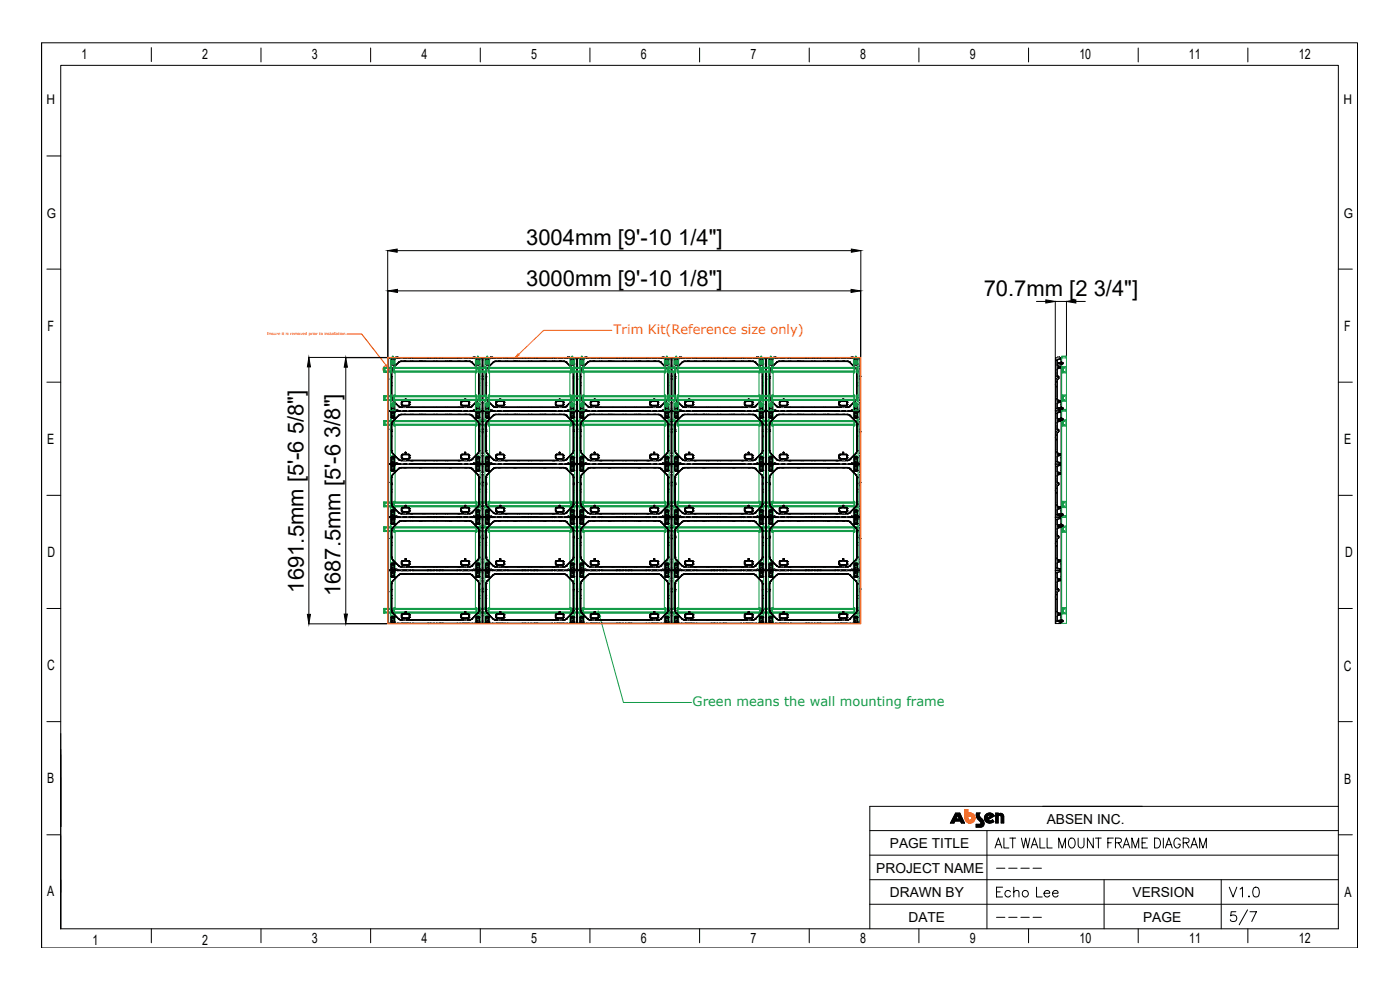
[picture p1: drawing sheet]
<svg xmlns="http://www.w3.org/2000/svg" width="594mm" height="420mm" viewBox="0 0 594 420" stroke-linecap="round" stroke-linejoin="round" font-family="sans-serif">
<defs><g id="words">
<g font-size="9.3">
<text x="223.3" y="104.1">3004mm [9'-10 1/4&quot;]</text>
<text x="223.3" y="121.2">3000mm [9'-10 1/8&quot;]</text>
<text x="417.4" y="125.7">70.7mm [2 3/4&quot;]</text>
<text x="128.9" y="251.4" transform="rotate(-90 128.9 251.4)">1691.5mm [5'-6 5/8&quot;]</text>
<text x="144.5" y="252.9" transform="rotate(-90 144.5 252.9)">1687.5mm [5'-6 3/8&quot;]</text>
</g>
<g font-size="6">
<text x="34.6" y="24.9">1</text>
<text x="85.8" y="25.1">2</text>
<text x="132.3" y="25.1">3</text>
<text x="178.8" y="25.1">4</text>
<text x="225.3" y="25.1">5</text>
<text x="271.9" y="25.1">6</text>
<text x="318.4" y="25.1">7</text>
<text x="364.9" y="25.1">8</text>
<text x="411.4" y="25.1">9</text>
<text x="457.9" y="25.1">10</text>
<text x="504.5" y="25.1">11</text>
<text x="551" y="25.1">12</text>
<text x="20.1" y="140.6">F</text>
<text x="570.3" y="140.4">F</text>
<text x="20" y="188.2">E</text>
<text x="570.3" y="188.4">E</text>
<text x="20.2" y="236.3">D</text>
<text x="570.7" y="236.1">D</text>
<text x="20" y="284.3">C</text>
<text x="570.2" y="284.5">C</text>
<text x="20.1" y="332">B</text>
<text x="570.3" y="332.5">B</text>
<text x="20.1" y="380.1">A</text>
<text x="570.5" y="380.4">A</text>
<text x="39.2" y="401">1</text>
<text x="85.8" y="401">2</text>
<text x="132.4" y="400.3">3</text>
<text x="178.9" y="400.3">4</text>
<text x="225.4" y="400.3">5</text>
<text x="271.9" y="400.3">6</text>
<text x="318.5" y="400.3">7</text>
<text x="365" y="400.3">8</text>
<text x="411.5" y="400.3">9</text>
<text x="458.1" y="400.3">10</text>
<text x="504.6" y="400.3">11</text>
<text x="551.1" y="400.3">12</text>
</g>
<g font-size="5.8">
<text x="444.1" y="349.4">ABSEN INC.</text>
<text x="377.6" y="359.8">PAGE TITLE</text>
<text x="371.8" y="370.2">PROJECT NAME</text>
<text x="377.6" y="380.6">DRAWN BY</text>
<text x="480.5" y="380.7">VERSION</text>
<text x="385.5" y="391">DATE</text>
<text x="485" y="391.1">PAGE</text>
</g>
<g font-size="5.7">
<text x="19.8" y="44.3">H</text>
<text x="570" y="44.2">H</text>
<text x="19.8" y="92.4">G</text>
<text x="570.2" y="92.4">G</text>
</g>
<text font-size="5.5" fill="#f26722" x="260.3" y="141.8">Trim Kit(Reference size only)</text>
<text font-size="5.5" fill="#139b48" x="293.9" y="299.7">Green means the wall mounting frame</text>
<text font-size="1.6" fill="#f00" x="113.3" y="142.2">Ensure it is removed prior to installation.</text>
</g></defs>
<g fill="none" stroke="#000" stroke-width=".42">
<path d="M17.6 18.2h558.4v384h-558.4zM17.6 18.2v384M64.2 20.2v5.9M110.7 20.4v5.9M157.3 20.4v5.9M203.8 20.4v5.9M250.3 20.4v5.9M296.8 20.4v5.9M343.4 20.4v5.9M389.9 20.4v5.9M436.4 20.4v5.9M482.9 20.4v5.9"/>
<path d="M529.4 20.4v5.9M19.9 66.2h5.9M19.9 114.2h5.9M164.5 106.3v45M168.5 106.3h192.7M365.2 106.3v45M567.8 114.2h6M164.6 123.3v28.1M168.6 123.4h192.5M365.1 123.3v28.1M439.7 127.9h4M447.7 127.8v23.6"/>
<path d="M447.7 127.9h4.8M452.5 127.8v23.7M456.5 127.9h4M131 151.6h33.2M131 155.7v104.9M146.6 151.8h17.7M146.7 155.8v104.7M164.6 155.8l.2 .3M164.6 155.8v.2M164.6 155.5v.2M164.6 159.6v.4M164.6 159.3v.3"/>
<path d="M164.6 154.9v.3M164.6 156.3v.4M164.6 152.6v.3M164.6 152.9v2M164.6 155.2v.3M164.6 155.7v.1M164.6 156v.3M164.6 156.7v2.6M164.6 159.6h.1M164.6 160v.4M164.6 156l.1 .2M164.6 156.3l.1 .1"/>
<path d="M164.6 152.3h.1M164.6 152.6l.1 .1M164.6 156.7h.1M164.6 154.9h.1M164.6 152.9l.1 .1M164.7 152.3l.1 .1M164.7 155.4l.1 .1M164.7 159.6v.3M164.7 159.2v.3M164.7 156.4v.3M164.7 154.9v.2M164.7 152.7v.3"/>
<path d="M164.7 153v1.9M164.7 155.1v.3M164.7 156.2v.2M164.7 156.7v2.5M164.7 159.5v.1M164.7 159.9v.6M164.7 155.4l-.1 .1M164.7 155.1l-.1 .1M164.7 159.9l-.1 .1M164.7 159.6h-.1M164.7 159.2l-.1 .1M164.8 155.5l-.2 .2"/>
<path d="M164.8 156.1l-.1 .1M164.8 152.4v3.1M164.8 156.1v13.9M164.8 152.4l-.1 .3M165.1 151.8h.1M165.1 151.8l2.9 .1M165.1 151.8l-.4 .5M165.4 151.8h.5M165.4 151.8h-.8v.8M165.9 151.8h1.5M166 154.4h.1M166 152.5h.1"/>
<path d="M166 152.5v1.9M166 154.4l.3 .4M166.1 157.4h.1M166.1 157.4v11.3M166.1 159.8h.1M166.1 157.1h.1M166.1 157.9h.1M166.1 157.1v.3M166.2 157.4h.1M166.2 159.8h.1M166.2 159.7l-.1 .1M166.2 159.8h-.1"/>
<path d="M166.2 157.4v11.3M166.3 157.4v11.3M166.3 152.2l-.3 .3M166.3 154.8h.1M166.3 152.2h.1M166.3 152.2h.6M166.3 154.8h.6M166.5 156.2l.2 .1M166.5 156.2l-.4 1.2M166.6 156.2l-.5 .9M166.6 156.3l-.4 1.1M166.7 156.3l-.4 1.1"/>
<path d="M166.9 154.8h.1M166.9 152.2h.1M167 152.2l.3 .3M167.3 154.4h.1M167.3 152.5h.1M167.3 152.5v1.9M167.3 154.4l-.3 .4M167.4 151.8h.4M167.8 151.8h.2M168 151.8v.1M168 151.8h.3M168.1 151.4h.1"/>
<path d="M168.1 151.4l-.1 .4M168.2 151.3h.2M168.2 151.3l-.1 .1M168.3 151.8l-.3 .1M168.3 151.8h.1M168.4 151.8l.2 .1M168.4 151.8h.2M168.4 151.3l.1 .1M168.5 151.4h.1M168.5 151.4l.1 .4M168.6 151.8v.1M168.6 151.8h.3"/>
<path d="M168.6 151.9h5.8M168.9 151.8h.5M169.1 153.7h.1M169.1 153.7l-2.6 2.5M169.1 153.8l1.1-.5zM169.1 153.8h.1M169.1 153.8l-2.5 2.5M169.3 153.5h.1M169.3 153.5v.2M169.3 153.5l-2.7 2.7M169.4 151.8h4.2M169.8 153.3l-.5 .2"/>
<path d="M169.8 153.2v.1M169.8 153.2v.2M170.2 153.2l-1.1 .5M170.3 153.4l-1.1 .4M170.3 153.3h.1M170.3 153.2h.1M170.3 153.3h28.8M170.3 153.2h28.8M170.3 153.2h-.5M170.4 151.9h.1M171.4 153.3h.1M171.4 153.3h.7"/>
<path d="M171.5 153.2v.1M172.1 153.3h.1M173.1 151.9h.1M173.6 151.8h.5M174.1 151.8h.3M174.3 153.2h.1M174.3 153.2v.1M174.4 151.8v.1M174.4 151.8h.2M174.6 151.8l-.2 .1M174.6 151.8h.1M174.7 151.8l.2 .1"/>
<path d="M174.7 151.8h.2M174.9 151.8v.1M174.9 151.8h.3M174.9 151.9h9.5M175 153.2h.1M175 153.2v.1M175.2 151.8h.4M175.6 151.8h5.7M177.8 153.3h.2M178 153.3h.1M178 153.3h-.1M178 153.3h.6"/>
<path d="M178.6 153.3h.1M178.6 153.2l.2 .1M178.6 153.2h.1M178.6 153.2v.1M179.3 153.2h.1M179.3 153.2v.1M180.3 153.2h.1M180.3 153.2v.1M181.3 151.8h.3M181.6 151.8h.1M181.6 151.8h.3M181.9 151.8h.5"/>
<path d="M182.4 151.8h.3M182.7 151.8h.1M182.8 151.8h.2M183 151.8h.8M183.8 151.8h.3M184.1 153.2h.1M184.1 153.2v.1M184.1 151.8h.3M184.4 151.8v.1M184.4 151.8h.2M184.6 151.8l-.2 .1M184.6 151.8h.1"/>
<path d="M184.7 151.8l.3 .1M184.7 151.8h.2M184.9 151.8l.1 .1M184.9 151.8h.3M185 151.9h9.4M185.2 151.8h.4M185.3 153.2h.1M185.3 153.2v.1M185.6 151.8h.7M186.3 151.8h.3M186.6 151.8h.1M186.7 151.8h.2"/>
<path d="M186.9 151.8h.6M187.5 151.8h.2M187.7 151.8h.1M187.8 151.8h.2M188 151.8h5.7M189 153.2h.1M189 153.2v.1M189.9 153.2h.1M189.9 153.2v.1M190.5 153.3h.2M190.7 153.3h.1M190.7 153.3h-.1"/>
<path d="M190.7 153.3h.6M191.3 153.3h.1M191.3 153.2v.1M191.3 153.2h.1M193.7 151.8h.5M194.2 151.8h.2M194.3 153.2h.1M194.3 153.2v.1M194.4 151.8h.2M194.4 151.8v.1M194.6 151.8l-.2 .1M194.6 151.8h.2"/>
<path d="M194.8 151.8l.2 .1M194.8 151.8h.2M195 151.8l.1 .1M195 151.8h.2M195 151.9h.1M195 151.9h5.7M195.1 153.2h.1M195.1 153.2v.1M195.2 151.8h.6M195.8 151.8h4.2M196.2 151.9h.1M197.3 153.3h.1"/>
<path d="M197.3 153.2h.1M197.3 153.2l-.2 .1M197.3 153.2v.1M197.3 153.3h-.1M197.3 153.3h.6M197.9 153.3h.1M197.9 153.3h.2M199 151.9h.1M199.1 153.3l1.1 .5zM199.1 153.2l1.2 .5M199.1 153.4l1 .4M199.1 153.3h.1"/>
<path d="M199.1 153.2h.1M199.1 153.2h.4M199.5 153.3l.6 .2M199.5 153.2v.2M200 151.8h.5M200.1 153.5h.1M200.1 153.5v.2M200.1 153.5l2.7 2.7M200.1 153.8l2.5 2.5M200.2 153.8h-.1M200.2 153.8l2.5 2.5M200.3 153.7l-.1 .1"/>
<path d="M200.3 153.7l2.5 2.5M200.5 151.8h.3M200.6 151.9h.1M200.8 151.8h.2M200.8 151.8l-.2 .1M200.9 151.4h.1M201 151.3h.1M201 151.8l-.3 .1M201 151.8h.1M201.1 151.8l.3 .1M201.1 151.8h.2M201.2 151.3l.1 .5"/>
<path d="M201.2 151.3l-.4 .5M201.2 151.4h.1M201.3 151.8l.1 .1M201.3 151.8h.3M201.6 151.8h.4M202 151.8h1.6M202 154.4l.4 .4M202 152.5h.1M202 154.4h.1M202 152.5v1.9M202.1 154.4l.3 .4M202.4 154.8h.1"/>
<path d="M202.4 152.2l-.4 .3M202.4 152.2h.1M202.4 152.2l-.3 .3M202.4 152.2h.7M202.4 154.8h.7M202.6 156.3l.5 1.1M202.7 156.3l.5 1.1M202.7 156.3h-.1M202.7 156.3h.1M202.8 156.2l.5 1.2M202.8 156.2h.1M203.1 152.2l.3 .3"/>
<path d="M203.1 152.2h.1M203.1 154.8h.1M203.1 157.4v11.3M203.1 157.4h.2M203.2 157.4h.1M203.2 159.8h.1M203.2 159.7l.1 .1M203.3 157.7h.1M203.3 157.4v11.6M203.3 157.4v11.3h-.2M203.4 152.5v1.9M203.4 154.4h.1"/>
<path d="M203.4 152.5h.1M203.4 154.4l-.3 .4M203.6 151.8h.3M203.9 151.8h1.6M204.2 151.8h.1M204.2 151.8l.4 .4M204.2 151.8l-2.8 .1M204.6 155.5l.1 .2M204.6 155.4v.1M204.6 156.1v.1M204.6 152.3v3.2M204.6 156.1v13.9"/>
<path d="M204.6 155.4l.1 .1M204.6 156.2v.2M204.6 152.3v.3M204.6 156.4l.2 .3M204.6 152.6l.1 .3M204.6 155.1l.1 .1M204.6 152.2h.1M204.6 152.2v.1M204.6 155.1v.3M204.7 155.8l-.1 .3M204.7 155.5v.2M204.7 155.8v.2"/>
<path d="M204.7 159.3v.4M204.7 159.7v.2M204.7 159.7h.1M204.7 156.3v3M204.7 152.9v2.3M204.7 155.8l.2 .3M204.7 159.6l.1 .3M204.7 159.3v.3M204.7 152.6v.3M204.7 151.8v.8M204.7 155.2v.3M204.7 155.7v.1"/>
<path d="M204.7 156v.3M204.7 159.9v.5M204.7 156.3l.1 .1M204.7 152.9l.1 .1M204.7 156l-.1 .2M204.7 152.3h.1M204.7 156.3l-.1 .1M204.7 156l.2 .2M204.7 152.6l.1 .1M204.8 152.3l.1 .1M204.8 154.9l-.2 .2M204.8 159.6v.3"/>
<path d="M204.8 159.2v.3M204.8 156.4v.3M204.8 154.9v.2M204.8 152.7v.3M204.8 153v1.9M204.8 156.7v2.5M204.8 159.5v.1M204.8 159.9v.6M204.8 155.1l.1 .3M204.8 155.1l-.1 .1M204.8 159.5l-.1 .1M204.8 159.2l-.1 .1"/>
<path d="M204.9 155.5l-.2 .2M204.9 156.1v.1M204.9 155.4v.1M204.9 152.4v3.1M204.9 156.1v13.9M204.9 155.4l-.2 .1M204.9 156.2l-.1 .2M204.9 152.4l-.1 .3M205.2 151.8h.1M205.2 151.8l2.9 .1M205.2 151.8l-.4 .5M205.5 151.8h.5"/>
<path d="M206 151.8h1.5M206.1 154.4h.1M206.1 152.5h.1M206.1 152.5v1.9M206.1 154.4l.3 .4M206.1 157.4h.1M206.1 157.4v11.3M206.1 157.9h.2M206.2 157.1h.1M206.2 159.8v.7M206.2 159.8h.1M206.2 157.1l-.1 .3"/>
<path d="M206.3 157.4h.1M206.3 159.8h.1M206.3 159.7l-.1 .1M206.3 159.8h-.1M206.3 157.4v11.3M206.4 152.2l-.3 .3M206.4 154.8h.1M206.4 152.2h.1M206.4 152.2h.7M206.4 154.8h.7M206.6 156.2l-.5 1.2M206.6 156.2l-.4 .9"/>
<path d="M206.7 156.2h.1M206.7 156.3l-.4 1.1M206.7 156.3h.1M206.8 156.3l-.4 1.1M207.1 152.2l.3 .3M207.1 154.8h.1M207.1 152.2h.1M207.4 154.4h.1M207.4 152.5h.1M207.4 152.5v1.9M207.4 154.4l-.3 .4M207.5 151.8h.4"/>
<path d="M207.9 151.8h.2M208.1 151.8v.1M208.1 151.8h.3M208.2 151.4h.1M208.3 151.3h.2M208.3 151.3l-.2 .5M208.4 151.8l-.3 .1M208.4 151.8h.1M208.5 151.8l.2 .1M208.5 151.8h.1M208.5 151.3l.1 .1M208.6 151.4h.1"/>
<path d="M208.6 151.4v.4M208.6 151.8l.1 .1M208.6 151.8h.3M208.7 151.9h5.7M208.9 151.8h.6M209.2 153.7h.1M209.2 153.7l-2.5 2.5M209.2 153.8l1.1-.5zM209.2 153.8l-2.5 2.5M209.2 153.8h.1M209.3 153.8h.1M209.3 153.8l-2.5 2.5"/>
<path d="M209.4 153.5h.1M209.4 153.5v.2M209.4 153.5l-2.7 2.7M209.5 151.8h4.1M209.9 153.3l-.5 .2M209.9 153.2v.2M210.3 153.2l-1.2 .5M210.3 153.4l-1 .4M210.3 153.3h.1M210.3 153.2h.1M210.3 153.3h28.9M210.3 153.2h28.9"/>
<path d="M210.3 153.2h-.4M210.5 151.9h.1M211.5 153.3h.1M211.5 153.3h.7M211.6 153.2v.1M212.2 153.3h.1M213.2 151.9h.1M213.6 151.8h.6M214.2 151.8h.3M214.4 153.2v.1M214.5 151.8l-.1 .1M214.5 151.8h.2"/>
<path d="M214.7 151.8l-.3 .1M214.7 151.8h.1M214.8 151.8l.2 .1M214.8 151.8h.2M215 151.8v.1M215 151.8h.3M215 151.9h9.5M215.1 153.2h.1M215.1 153.2v.1M215.3 151.8h.4M215.7 151.8h5.7M218.1 153.3h.1"/>
<path d="M218.1 153.3h-.2M218.1 153.3h.7M218.7 153.2l.2 .1M218.7 153.2h.1M218.7 153.3h.1M218.7 153.2l.1 .1M218.8 153.3h.1M219.4 153.2h.1M219.4 153.2v.1M220.4 153.2v.1M221.4 151.8h.3M221.7 151.8h.1"/>
<path d="M221.7 151.8h.3M222 151.8l-.4 .1M222 151.8h.6M222.6 151.8l.3 .1M222.6 151.8h.2M222.8 151.8h.3M223.1 151.8h.7M223.8 151.8h.4M224.2 153.2h.1M224.2 153.2v.1M224.2 151.8h.3M224.4 151.9h.1"/>
<path d="M224.5 151.8h.2M224.5 151.8l-.1 .1M224.7 151.8l-.2 .1M224.7 151.8h.1M224.8 151.8l.3 .1M224.8 151.8h.2M225 151.8l.1 .1M225 151.8h.3M225.1 151.9h9.4M225.3 151.8h.4M225.4 153.2h.1M225.4 153.2v.1"/>
<path d="M225.7 151.8h.8M226.5 151.8h.3M226.8 151.8h.2M227 151.8l-.3 .1M227 151.8h.6M227.6 151.8l.3 .1M227.6 151.8h.2M227.8 151.8h.1M227.8 151.8l.1 .1M227.9 151.8h.2M227.9 151.8l.1 .1M228.1 151.8l-.1 .1"/>
<path d="M228.1 151.8h5.7M229.1 153.2h.1M229.1 153.2v.1M229.9 153.2h.1M229.9 153.2v.1M230.6 153.3h.2M230.8 153.3h.1M230.8 153.3h-.1M230.8 153.3h.6M231.4 153.3h.1M231.4 153.2v.1M231.4 153.2h.1"/>
<path d="M233.8 151.8h.5M234.3 151.8h.3M234.4 151.9h.1M234.4 153.2h.1M234.4 153.2v.1M234.6 151.8h.1M234.6 151.8l-.2 .1M234.7 151.8l-.2 .1M234.7 151.8h.2M234.9 151.8l.2 .1M234.9 151.8h.2M235.1 151.8v.1"/>
<path d="M235.1 151.8h.2M235.1 151.9h5.7M235.1 153.2h.1M235.1 153.2v.1M235.3 151.8h.6M235.9 151.8h4.2M236.3 151.9h.1M237.4 153.3h.1M237.4 153.2l-.2 .1M237.4 153.2v.1M237.4 153.3h-.1M237.4 153.3h.6"/>
<path d="M238 153.3h.1M238 153.3h.2M239.1 151.9h.1M239.2 153.3l1.1 .5zM239.2 153.2l1.2 .5M239.2 153.4l1 .4M239.2 153.3h.1M239.2 153.2h.1M239.2 153.2h.4M239.6 153.3l.6 .2M239.6 153.2v.2M240.1 151.8h.5"/>
<path d="M240.2 153.5h.1M240.2 153.5v.2M240.2 153.5l2.7 2.7M240.2 153.8l2.5 2.5M240.3 153.8h-.1M240.3 153.8l2.5 2.5M240.4 153.7l-.1 .1M240.4 153.7l2.5 2.5M240.6 151.8h.3M240.7 151.9h.1M240.9 151.8h.2M240.9 151.8l-.2 .1"/>
<path d="M240.9 151.4h.1M240.9 151.4v.4M241.1 151.3h.1M241.1 151.8l-.3 .1M241.1 151.8h.1M241.2 151.8l.3 .1M241.2 151.8h.2M241.2 151.3l-.3 .1M241.2 151.3l.2 .5M241.3 151.4h.1M241.4 151.8l.1 .1M241.4 151.8h.3"/>
<path d="M241.5 151.9l2.8-.1 .4 .4M241.7 151.8h.4M242.1 151.8h1.6M242.1 154.4l.4 .4M242.1 152.5h.1M242.1 154.4h.1M242.1 152.5v1.9M242.2 154.4l.3 .4M242.5 154.8h.1M242.5 152.2l-.4 .3M242.5 152.2h.1M242.5 152.2h.6"/>
<path d="M242.5 154.8h.6M242.7 156.3l.4 1.1M242.8 156.3h-.1M242.8 156.3h.1M242.8 156.3l.5 1.1M242.9 156.2l.5 1.2M242.9 156.2h.1M243.1 152.2l.4 .3M243.1 152.2h.1M243.1 154.8h.1M243.1 157.4v11.3M243.1 157.4h.3"/>
<path d="M243.3 157.4h.1M243.3 159.8h.1M243.3 159.7l.1 .1M243.3 157.7h.1M243.4 157.4v11.6M243.4 157.4v11.3h-.3M243.5 154.4l-.4 .4M243.5 154.4h.1M243.5 152.5h.1M243.5 152.5v1.9M243.7 151.8h.3M244 151.8h1.6"/>
<path d="M244.7 155.5l.1 .2M244.7 155.4v.1M244.7 156.1v.1M244.7 152.3v3.2M244.7 156.1v13.9M244.7 155.4l.1 .1M244.7 156.2v.2M244.7 152.3v.3M244.7 156.4v.3l.2-.3M244.7 152.6l.1 .3M244.7 155.1v-.2l.2 .2M244.7 155.1l.1 .1"/>
<path d="M244.7 152.2h.1M244.7 152.2v.1M244.7 155.1v.3M244.8 155.8l-.1 .3M244.8 155.5v.2M244.8 155.8v.2M244.8 159.3v.4M244.8 159.7v.2M244.8 159.7h.1M244.8 156.3v3M244.8 152.9v2.3M244.8 155.8l.2 .3"/>
<path d="M244.8 159.3l.1 .2M244.8 159.3v.3M244.8 152.6v.3M244.8 156l-.1 .2M244.8 151.8v.8M244.8 155.2v.3M244.8 155.7v.1M244.8 156v.3M244.8 159.9v.5M244.8 152.3h.1M244.8 156.3l-.1 .1M244.8 156.3l.1 .1"/>
<path d="M244.8 156l.2 .2M244.8 152.6l.1 .1M244.8 152.3l.2 .1M244.9 159.6l-.1 .4v-.4M244.9 152.7l-.1 .2M244.9 155.1l-.1 .1M244.9 155.1l.1 .3M244.9 159.5l-.1 .1M245 155.5l-.2 .2M245 156.1v.1M245 155.4v.1M245 152.4v3.1"/>
<path d="M245 156.1v13.9M245 155.4l-.2 .1M245 156.2l-.1 .2M245 152.4l-.1 .3M245.3 151.8h.1M245.3 151.8l2.9 .1M245.3 151.8l-.5 .5M245.6 151.8h.5M246.1 151.8h1.5M246.2 154.4h.1M246.2 152.5h.1M246.2 152.5v1.9"/>
<path d="M246.2 154.4l.3 .4M246.2 157.4h.1M246.2 157.4v11.3M246.2 157.9h.2M246.3 157.1h.1M246.3 159.8v.7M246.3 159.8h.1M246.3 157.1l-.1 .3M246.4 157.4h.1M246.4 159.8h.1M246.4 159.7l-.1 .1M246.4 159.8h-.1"/>
<path d="M246.4 157.4v11.3M246.5 152.2l-.3 .3M246.5 154.8h.1M246.5 152.2h.1M246.5 152.2h.7M246.5 154.8h.7M246.7 156.2l-.5 1.2M246.7 156.2l-.4 .9M246.7 156.2h.1M246.8 156.3l-.4 1.1M246.8 156.3h.1M246.9 156.3l-.4 1.1"/>
<path d="M247.2 152.2l.3 .3M247.2 154.8h.1M247.2 152.2h.1M247.5 152.5v1.9M247.5 154.4l-.3 .4M247.5 154.4h.1M247.5 152.5h.1M247.6 151.8h.4M248 151.8h.2M248.2 151.8v.1M248.2 151.8h.2M248.3 151.4h.1"/>
<path d="M248.4 151.3l-.2 .5M248.4 151.3h.2M248.4 151.8l-.2 .1M248.4 151.8h.2M248.6 151.8l.2 .1M248.6 151.8h.2M248.6 151.3l.1 .1M248.7 151.4h.1M248.7 151.4v.4M248.8 151.8v.1M248.8 151.9h5.7M248.8 151.8h.2"/>
<path d="M249 151.8h.6M249.2 153.7h.1M249.2 153.7l-2.5 2.5M249.3 153.8l1.1-.5zM249.3 153.8l-2.5 2.5M249.3 153.8h.1M249.4 153.8h.1M249.4 153.8l-2.5 2.5M249.5 153.5h.1M249.5 153.5v.2M249.5 153.5l-2.8 2.7M249.6 151.8h4.1"/>
<path d="M250 153.3l-.5 .2M250 153.2v.2M250.4 153.4l-1 .4M250.4 153.3h.1M250.4 153.2h.1M250.4 153.3h28.9M250.4 153.2h28.9M250.4 153.2h-.4M250.4 153.2l-1.2 .5M250.6 151.9h.1M251.6 153.3h.1M251.6 153.3h.7"/>
<path d="M251.7 153.2v.1M252.3 153.3h.1M253.3 151.9h.1M253.7 151.8h.6M254.3 151.8h.3M254.5 153.2v.1M254.6 151.8l-.1 .1M254.6 151.8h.1M254.7 151.8l-.2 .1M254.7 151.8h.2M254.9 151.8l.2 .1M254.9 151.8h.2"/>
<path d="M255.1 151.8v.1M255.1 151.8h.3M255.1 151.9h9.5M255.2 153.2h.1M255.2 153.2v.1M255.4 151.8h.4M255.8 151.8h5.7M258.2 153.3h.1M258.2 153.3h-.2M258.2 153.3h.7M258.9 153.3h.1M259.5 153.2h.1"/>
<path d="M259.5 153.2v.1M260.5 153.2v.1M261.5 151.8h.3M261.8 151.8h.1M261.8 151.8h.3M262.1 151.8l-.4 .1M262.1 151.8h.6M262.7 151.8l.3 .1M262.7 151.8h.2M262.9 151.8h.3M263.2 151.8h.7M263.9 151.8h.4"/>
<path d="M264.3 153.2h.1M264.3 153.2v.1M264.3 151.8h.3M264.6 151.8v.1M264.6 151.8h.2M264.8 151.8l-.2 .1M264.8 151.8h.1M264.9 151.8l.3 .1M264.9 151.8h.2M265.1 151.8l.1 .1M265.1 151.8h.3M265.2 151.9h9.4"/>
<path d="M265.4 151.8h.4M265.5 153.2h.1M265.5 153.2v.1M265.8 151.8h.8M266.6 151.8h.2M266.8 151.8h.1M266.9 151.8h.2M267.1 151.8h.6M267.7 151.8l.3 .1M267.7 151.8h.2M267.9 151.8h.1M267.9 151.8l.1 .1"/>
<path d="M268 151.8h.2M268 151.8v.1M268.2 151.8l-.2 .1M268.2 151.8h5.8M269.2 153.2h.1M269.2 153.2v.1M270 153.2h.1M270 153.2v.1M270.7 153.3h.2M270.9 153.3h.1M270.9 153.3h-.1M270.9 153.3h.7"/>
<path d="M271.5 153.2v.1M271.5 153.2h.1M271.5 153.2l.1 .1M271.6 153.3h.1M274 151.8h.3M274.3 151.8h.3M274.5 153.2h.1M274.5 153.2v.1M274.6 151.8h.3M274.6 151.8v.1M274.9 151.8l-.3 .1M274.9 151.8h.1"/>
<path d="M275 151.8l.2 .1M275 151.8h.2M275.2 151.8v.1M275.2 151.8h.2M275.2 151.9h5.8M275.2 153.2h.1M275.2 153.2v.1M275.4 151.8h.6M276 151.8h4.1M276.4 151.9h.1M277.5 153.3h.1M277.5 153.2l-.2 .1"/>
<path d="M277.5 153.2v.1M277.5 153.3h-.1M277.5 153.3h.6M278.1 153.3h.1M278.1 153.3h.2M279.2 151.9h.1M279.3 153.3l1.1 .5zM279.3 153.2l1.2 .5M279.3 153.4l1 .4M279.3 153.3h.1M279.3 153.2h.1M279.3 153.2h.4"/>
<path d="M279.7 153.3l.6 .2M279.7 153.2v.2M280.1 151.8h.6M280.3 153.5h.1M280.3 153.5v.2M280.3 153.5l2.7 2.7M280.3 153.8l2.5 2.5M280.4 153.8h-.1M280.4 153.8l2.5 2.5M280.5 153.7l-.1 .1M280.5 153.7l2.5 2.5M280.7 151.8h.3"/>
<path d="M281 151.8v.1M281 151.8h.2M281 151.4h.1M281 151.4v.4M281.1 151.3h.2M281.1 151.3l-.1 .1M281.2 151.8l-.2 .1M281.2 151.8h.1M281.3 151.8l.2 .1M281.3 151.8h.2M281.3 151.3l.2 .5M281.4 151.4h.1"/>
<path d="M281.5 151.8v.1M281.5 151.8h.3M281.5 151.9l2.9-.1 .4 .4M281.8 151.8h.4M282.2 151.8h1.6M282.2 154.4l.4 .4M282.2 152.5h.1M282.2 154.4h.1M282.2 152.5v1.9M282.3 154.4l.3 .4M282.6 154.8h.1M282.6 152.2l-.4 .3"/>
<path d="M282.6 152.2h.1M282.6 152.2l-.3 .3M282.6 152.2h.6M282.6 154.8h.6M282.8 156.3l.5 1.1M282.9 156.3h-.1M282.9 156.3h.1M282.9 156.3l.5 1.1M283 156.2h.1M283 156.2l.5 1.2M283.2 152.2h.1M283.2 154.8h.1"/>
<path d="M283.2 152.2l.4 .3M283.3 157.4h.2M283.4 157.4h.1M283.4 159.8h.1M283.4 159.7v.1M283.4 157.4l-.1 11.3M283.4 157.7h.1M283.4 159.8v.7M283.5 157.7h.1M283.5 157.4h.1M283.5 157.4v11.3M283.6 154.4l-.4 .4"/>
<path d="M283.6 154.4h.1M283.6 152.5h.1M283.6 152.5v1.9M283.8 151.8h.3M284.1 151.8h1.6M284.8 155.5l.1 .2M284.8 155.4v.1M284.8 156.1v.1M284.8 152.3v3.2M284.8 156.1v13.9M284.8 155.4l.1 .1M284.8 156.2v.2"/>
<path d="M284.8 152.3v.3M284.8 156.4v.3l.2-.3M284.8 152.6l.1 .3M284.8 155.1v-.2l.2 .2M284.8 152.2h.1M284.8 152.2v.1M284.8 155.1v.3M284.8 155.1l.1 .1M284.9 155.8l-.1 .3M284.9 155.5v.2M284.9 155.8v.2M284.9 159.3v.4"/>
<path d="M284.9 159.7v.2M284.9 159.7h.1M284.9 156.3v3M284.9 152.9v2.3M284.9 155.8l.2 .3M284.9 159.3l.1 .2M284.9 159.3v.3M284.9 152.6v.3M284.9 151.8v.8M284.9 155.2v.3M284.9 155.7v.1M284.9 156v.3"/>
<path d="M284.9 159.9v.5M284.9 152.3h.1M284.9 156l-.1 .2M284.9 156.3l-.1 .1M284.9 156l.2 .2M284.9 152.6l.1 .1M284.9 156.3l.1 .1M285 152.3l.1 .1M285 159.6l-.1 .4v-.4M285 152.7l-.1 .2M285 155.1l-.1 .1M285 155.1l.1 .3"/>
<path d="M285 159.5l-.1 .1M285.1 155.5l-.2 .2M285.1 156.1v.1M285.1 155.4v.1M285.1 155.4l-.2 .1M285.1 152.4v3.1M285.1 156.1v13.9M285.1 156.2l-.1 .2M285.1 152.4l-.1 .3M285.4 151.8h.1M285.4 151.8l2.9 .1M285.4 151.8l-.4 .5"/>
<path d="M285.7 151.8h.5M286.2 151.8h1.4M286.2 154.4h.1M286.2 152.5h.1M286.2 152.5v1.9M286.3 154.4l.3 .4M286.3 157.4l.2 11.3M286.3 157.4h.2M286.3 157.9h.2M286.4 157.1h.1M286.4 157.1v.8M286.4 159.8v.7"/>
<path d="M286.4 159.8h.1M286.5 157.4h.1M286.5 159.8h.1M286.5 159.7l-.1 .1M286.5 159.8h-.1M286.5 157.4v11.3M286.6 152.2l-.3 .3M286.6 154.8h.1M286.6 152.2h.1M286.6 152.2h.7M286.6 154.8h.7M286.8 156.2l-.5 1.2"/>
<path d="M286.8 156.2l-.4 .9M286.8 156.2h.1M286.9 156.3l-.4 1.1M286.9 156.3h.1M287 156.3l-.5 1.1M287.3 152.2l.3 .3M287.3 154.8h.1M287.3 152.2h.1M287.6 152.5v1.9M287.6 154.4l-.3 .4M287.6 154.4h.1M287.6 152.5h.1"/>
<path d="M287.6 151.8h.5M288.1 151.8h.2M288.3 151.8v.1M288.3 151.8h.2M288.4 151.4h.1M288.5 151.3l-.2 .5M288.5 151.3l.3 .1M288.5 151.3h.2M288.5 151.8l-.2 .1M288.5 151.8h.2M288.7 151.8l.2 .1M288.7 151.8h.2"/>
<path d="M288.8 151.4h.1M288.8 151.4l.1 .4M288.9 151.8v.1M288.9 151.9h5.7M288.9 151.8h.2M289.1 151.8h.6M289.3 153.7h.1M289.3 153.7l-2.5 2.5M289.4 153.8l-2.5 2.5M289.4 153.8h.1M289.4 153.8l1.1-.5zM289.5 153.8h.1"/>
<path d="M289.5 153.8l-2.5 2.5M289.5 153.5h.1M289.5 153.5v.2M289.5 153.5l-2.7 2.7M289.7 151.8h4.1M290.1 153.3l-.6 .2M290.1 153.2v.2M290.5 153.4l-1 .4M290.5 153.3h.1M290.5 153.2h.1M290.5 153.3h28.9M290.5 153.2h28.9"/>
<path d="M290.5 153.2h-.4M290.5 153.2l-1.2 .5M290.6 151.9h.1M291.7 153.3h.1M291.7 153.2l-.2 .1M291.7 153.2v.1M291.7 153.3h-.1M291.7 153.3h.6M292.3 153.3h.2M292.3 153.3h.1M293.4 151.9h.1M293.8 151.8h.6"/>
<path d="M294.4 151.8h.3M294.6 153.2h.1M294.6 153.2v.1M294.7 151.8l-.1 .1M294.7 151.8h.2M294.9 151.8l-.3 .1M294.9 151.8h.1M295 151.8l.2 .1M295 151.8h.2M295.2 151.8v.1M295.2 151.8h.3M295.2 151.9h9.5"/>
<path d="M295.3 153.2h.1M295.3 153.2v.1M295.5 151.8h.4M295.9 151.8h5.7M298.3 153.3h.1M298.3 153.2h.1M298.3 153.2l-.2 .1M298.3 153.2v.1M298.3 153.3h.6M298.9 153.3h.1M298.9 153.3h.2M299.6 153.2h.1"/>
<path d="M299.6 153.2v.1M300.6 153.2h.1M300.6 153.2v.1M301.6 151.8l.2 .1M301.6 151.8h.3M301.9 151.8h.1M301.9 151.8l-.1 .1M301.9 151.8h.3M302.2 151.8l-.4 .1M302.2 151.8h.6M302.8 151.8h.2M303 151.8h.1"/>
<path d="M303.1 151.8h.2M303.3 151.8h.7M304 151.8h.4M304.4 153.2h.1M304.4 153.2v.1M304.4 151.8h.3M304.7 151.8v.1M304.7 151.8h.2M304.9 151.8l-.2 .1M304.9 151.8h.1M305 151.8l.3 .1M305 151.8h.2"/>
<path d="M305.2 151.8l.1 .1M305.2 151.8h.3M305.3 151.9h9.4M305.5 151.8h.4M305.5 153.2h.1M305.5 153.2v.1M305.9 151.8h.7M306.6 151.8h.3M306.9 151.8h.1M306.9 151.8h.3M307.2 151.8h.5M307.7 151.8l.4 .1"/>
<path d="M307.7 151.8h.3M308 151.8h.1M308 151.8l.1 .1M308 151.8h.3M308.3 151.8l-.2 .1M308.3 151.8h5.8M309.3 153.2v.1M309.4 153.2v.1M310.1 153.2h.1M310.1 153.2v.1M310.8 153.3h.2M311 153.3h.1"/>
<path d="M311 153.3h-.1M311 153.3h.6M311.6 153.3h.1M311.6 153.3h.2M314.1 151.8h.3M314.4 151.8h.3M314.6 153.2h.1M314.6 153.2v.1M314.7 151.8h.2M314.7 151.8v.1M314.9 151.8l-.2 .1M314.9 151.8h.2"/>
<path d="M315.1 151.8l.2 .1M315.1 151.8h.1M315.2 151.8l.1 .1M315.2 151.8h.3M315.3 151.9h5.7M315.3 153.2v.1M315.5 151.8h.6M316.1 151.8h4.1M316.5 151.9h.1M317.6 153.3h.1M317.6 153.2l-.2 .1M317.6 153.2v.1"/>
<path d="M317.6 153.3h-.1M317.6 153.3h.6M318.2 153.3h.1M318.2 153.3h.2M319.1 151.9h.2M319.3 151.9h.1M319.4 153.4l1 .4M319.4 153.3h.1M319.4 153.2h.1M319.4 153.2h.4M319.4 153.3l1.1 .5zM319.4 153.2l1.2 .5"/>
<path d="M319.8 153.3l.6 .2M319.8 153.2v.2M320.2 151.8h.6M320.4 153.5h.1M320.4 153.5v.2M320.4 153.5l2.7 2.7M320.4 153.8h.1M320.4 153.8l2.5 2.5M320.5 153.8l2.5 2.5M320.5 153.8h.1M320.6 153.7h.1M320.6 153.7l2.5 2.5"/>
<path d="M320.8 151.8h.3M321.1 151.8l-.1 .1M321.1 151.8h.2M321.1 151.4h.1M321.1 151.4v.4M321.2 151.3h.3M321.2 151.3l-.1 .1M321.3 151.8l-.3 .1M321.3 151.8h.1M321.4 151.8l.2 .1M321.4 151.8h.2M321.5 151.3v.1"/>
<path d="M321.5 151.4h.1M321.5 151.4l.1 .4M321.6 151.8v.1M321.6 151.8h.2M321.6 151.9l2.9-.1 .4 .4M321.8 151.8h.5M322.3 151.8h1.6M322.3 154.4l.4 .4M322.3 152.5v1.9M322.4 154.4h.1M322.4 154.4l.3 .4M322.4 152.5h.1"/>
<path d="M322.7 154.8h.1M322.7 152.2l-.3 .3M322.7 152.2h.1M322.7 152.2h.6M322.7 154.8h.6M322.9 156.3l.5 1.1M323 156.3h.1M323 156.3h-.1M323 156.3l.5 1.1M323.1 156.2h.1M323.1 156.2l.5 1.2M323.3 152.2h.1"/>
<path d="M323.3 154.8h.1M323.3 152.2l.4 .3M323.4 157.4h.2M323.5 157.4h.1M323.5 159.8h.1M323.5 159.7v.1M323.5 157.4l-.1 11.3M323.5 157.7h.1M323.5 159.8v.7M323.6 157.7h.1M323.6 157.4h.1M323.6 157.4v11.3"/>
<path d="M323.7 154.4l-.4 .4M323.7 154.4h.1M323.7 152.5h.1M323.7 152.5v1.9M323.9 151.8h.3M324.2 151.8h1.6M324.9 155.5l.1 .2M324.9 155.4v.1M324.9 156.1v.1M324.9 152.3v3.2M324.9 156.1v13.9M324.9 155.4l.1 .1"/>
<path d="M324.9 156.2v.2M324.9 152.3v.3M324.9 156.4v.3l.2-.3M324.9 152.6l.1 .3M324.9 155.1v-.2l.2 .2M324.9 155.1v.3M324.9 155.1l.1 .1M324.9 152.2h.1M324.9 152.2v.1M325 155.8l-.1 .3M325 155.5v.2M325 155.8v.2"/>
<path d="M325 159.3v.4M325 159.7v.2M325 159.7h.1M325 156.3v3M325 152.9v2.3M325 155.8l.1 .3M325 159.3l.1 .2M325 159.3v.3M325 152.6v.3M325 156.3l-.1 .1M325 151.8v.8M325 155.2v.3"/>
<path d="M325 155.7v.1M325 156v.3M325 159.9v.5M325 152.3h.1M325 156l-.1 .2M325 156l.1 .2M325 152.6l.1 .1M325 156.3l.1 .1M325.1 152.3v.1M325.1 159.6l-.1 .4v-.4M325.1 152.7l-.1 .2M325.1 155.1l-.1 .1"/>
<path d="M325.1 155.1v.3M325.1 159.5l-.1 .1M325.1 155.5l-.1 .2M325.1 156.1v.1M325.1 155.4v.1M325.1 155.4l-.1 .1M325.1 152.4v3.1M325.1 156.1v13.9M325.1 156.2v.2M325.1 152.4v.3M325.8 151.8h.5M326.3 151.8h1.4"/>
<path d="M326.3 152.5h.1M326.3 154.4h.1M326.3 152.5v1.9M326.4 154.4l.3 .4M326.4 157.4v11.3h.3M326.4 157.4h.3M326.4 157.9h.1M326.5 157.1h.1M326.5 157.1v.8M326.5 159.8v.7M326.5 159.8h.1M326.5 157.4h.1"/>
<path d="M326.5 159.7v.1M326.5 157.4v11.3M326.7 154.8h.1M326.7 152.2h.1M326.7 157.4v11.3M326.7 152.2h.6M326.7 154.8h.6M326.7 152.2l-.3 .3M326.9 156.2l-.5 1.2M326.9 156.2h.1M326.9 156.2l-.4 .9M327 156.3l-.4 1.1"/>
<path d="M327 156.3h.1M327.1 156.3l-.4 1.1M327.3 152.2l.4 .3M327.3 154.8h.1M327.3 152.2h.1M327.6 152.5v1.9M327.7 154.4l-.4 .4M327.7 154.4h.1M327.7 152.5h.1M327.7 151.8h.5M328.2 151.8h.2M328.4 151.9l-2.9-.1-.4 .5"/>
<path d="M328.4 151.8v.1M328.4 151.8h.2M328.5 151.4h.1M328.6 151.3l-.2 .5M328.6 151.3l.3 .1M328.6 151.3h.1M328.6 151.8l-.2 .1M328.6 151.8h.1M328.7 151.8l.3 .1M328.7 151.8h.3M328.9 151.4h.1M328.9 151.4l.1 .4"/>
<path d="M329 151.8h.2M329 151.8l.1 .1M329 151.9h.1M329 151.9h5.7M329.2 151.8h.6M329.4 153.7l.1 .1M329.4 153.7l-2.5 2.5M329.5 153.8h.1M329.5 153.8l-2.5 2.5M329.5 153.8l1.1-.5zM329.6 153.8l-2.5 2.5M329.6 153.5h.1"/>
<path d="M329.6 153.5v.2M329.6 153.5l-2.7 2.7M329.8 151.8h4.1M330.2 153.3l-.6 .2M330.2 153.2v.2M330.6 153.4l-1 .4M330.6 153.3h.1M330.6 153.2h.1M330.6 153.3h28.9M330.6 153.2h28.9M330.6 153.2h-.4M330.6 153.2l-1.2 .5"/>
<path d="M330.7 151.9h.1M331.8 153.3h.1M331.8 153.2l-.2 .1M331.8 153.2v.1M331.8 153.3h-.1M331.8 153.3h.6M332.4 153.3h.1M332.4 153.2l.2 .1M332.4 153.2h.1M332.4 153.2v.1M333.5 151.9h.1M333.9 151.8h.6"/>
<path d="M334.5 151.8h.3M334.7 153.2h.1M334.7 153.2v.1M334.8 151.8l-.1 .1M334.8 151.8h.2M335 151.8l-.3 .1M335 151.8h.1M335.1 151.8l.3 .1M335.1 151.8h.2M335.3 151.8h.3M335.3 151.8l.1 .1M335.4 151.9h.1"/>
<path d="M335.4 151.9h9.3M335.4 153.2h.1M335.4 153.2v.1M335.6 151.8h.4M336 151.8h5.7M338.4 153.3h.1M338.4 153.2h.1M338.4 153.2v.1M338.4 153.3h.6M339 153.3h.1M339 153.3h.2M339.7 153.2h.1"/>
<path d="M339.7 153.2v.1M340.7 153.2h.1M340.7 153.2v.1M341.7 151.8h.3M342 151.8h.1M342 151.8h.3M342.3 151.8h.5M342.8 151.8h.3M343.1 151.8h.1M343.1 151.8h.3M343.4 151.8h.7M344.1 151.8h.4"/>
<path d="M344.5 153.2h.1M344.5 153.2v.1M344.5 151.8h.3M344.8 151.8l-.1 .1M344.8 151.8h.2M345 151.8l-.3 .1M345 151.8h.1M345.1 151.8l.2 .1M345.1 151.8h.2M345.3 151.8v.1M345.3 151.8h.3M345.3 151.9h9.5"/>
<path d="M345.6 151.8h.4M345.6 153.2h.1M345.6 153.2v.1M346 151.8h.7M346.7 151.8h.2M346.9 151.8h.1M347 151.8h.3M347.3 151.8h.5M347.8 151.8l.4 .1M347.8 151.8h.3M348.1 151.8h.3M348.1 151.8h.1"/>
<path d="M348.4 151.8h5.7M349.4 153.2h.1M349.4 153.2v.1M350.2 153.2v.1M351.1 153.3h.1M351.1 153.2h.1M351.1 153.2l-.2 .1M351.1 153.3h-.1M351.1 153.2v.1M351.1 153.3h.6M351.7 153.3h.1M351.7 153.3h.2"/>
<path d="M354.1 151.8h.4M354.5 151.8h.3M354.7 153.2h.1M354.7 153.2v.1M354.8 151.8h.2M354.8 151.8v.1M355 151.8l-.2 .1M355 151.8h.2M355.2 151.8l.2 .1M355.2 151.8h.1M355.3 151.8l.1 .1M355.3 151.8h.3"/>
<path d="M355.4 151.9h5.7M355.5 153.2h.1M355.5 153.2v.1M355.6 151.8h.6M356.2 151.8h4.1M356.6 151.9h.1M357.7 153.3h.1M357.7 153.2l-.2 .1M357.7 153.2v.1M357.7 153.3h-.1M357.7 153.3h.6M358.3 153.2v.1"/>
<path d="M358.3 153.3h.1M359.4 151.9h.1M359.5 153.4l1 .4M359.5 153.3h.1M359.5 153.2h.1M359.5 153.2h.4M359.5 153.2l1.2 .5M359.9 153.2v.1M359.9 153.2v.2M359.9 153.3l.6 .2M360.3 151.8h.6M360.5 153.5h.1"/>
<path d="M360.5 153.5v.2M360.5 153.5l2.7 2.7M360.5 153.8l2.5 2.5M360.6 153.8h-.1M360.6 153.8l2.5 2.5M360.6 153.8h.1M360.6 153.8l-1.1-.5 1.1 .5M360.7 153.7h.1M360.7 153.7l2.5 2.5M360.9 151.8h.3M361.2 151.8l-.1 .1M361.2 151.8h.1"/>
<path d="M361.2 151.4h.1M361.2 151.4v.4M361.3 151.3h.3M361.3 151.3l-.1 .1M361.3 151.8l-.2 .1M361.3 151.8h.2M361.5 151.8l.2 .1M361.5 151.8h.2M361.6 151.3v.1M361.6 151.4h.1M361.6 151.4l.1 .4M361.7 151.8v.1"/>
<path d="M361.7 151.8h.2M361.7 151.9l2.9-.1 .4 .4M361.9 151.8h.5M362.4 151.8h1.6M362.4 154.4h.1M362.4 154.4l.4 .4M362.4 152.5h.1M362.4 152.5v1.9M362.8 154.8h.1M362.8 152.2l-.4 .3M362.8 152.2h.1M362.8 152.2h.6"/>
<path d="M362.8 154.8h.6M363 156.3l.5 1.1M363.1 156.3h.1M363.1 156.3h-.1M363.1 156.3l.5 1.1M363.2 156.2h.1M363.2 156.2l.5 1.2M363.4 152.2h.1M363.4 154.8h.1M363.4 152.2l.3 .3M363.5 157.4h.2M363.5 157.4h.1"/>
<path d="M363.5 159.8h.1M363.5 159.7l.1 .1M363.5 157.4v11.3M363.5 157.7h.2M363.6 159.8v.7M363.7 157.7h.1M363.7 157.4h.1M363.7 157.4v11.3M363.7 154.4l-.3 .4M363.8 154.4h.1M363.8 152.5h.1M363.8 152.5v1.9"/>
<path d="M364 151.8h.3M364.3 151.8h.8v.7M364.9 155.5l.2 .2M364.9 155.4v.1M364.9 156.1v.1M364.9 152.3v3.2M364.9 156.1v13.9M364.9 155.4l.2 .1M364.9 156.2l.1 .2M364.9 152.3l.1 .3M365 156.4l.1 .3M365 152.6l.1 .3"/>
<path d="M365 155.1l-.1 .3M365 155.1l.1 .1M365 152.2h.1M365 152.2l-.1 .1M365.1 155.8l-.2 .3M365.1 155.5v.2M365.1 155.8v.2M365.1 159.3v.4M365.1 159.7v.2M365.1 154.9l-.1 .2M365.1 159.7h.1M365.1 156.3v.4"/>
<path d="M365.1 154.9v.3M365.1 152.5v.4M365.1 156.3l-.1 .1M365.1 152.5l-.1 .1M365.1 152.9v2M365.1 155.2v.3M365.1 155.7v.1M365.1 156v.3M365.1 156.7v2.6M365.1 159.9v.5M365.1 156l-.2 .2M447.9 157.8l.1 2h.6"/>
<path d="M447.9 151.8v112.7M447.9 152.6v4.5M447.9 152.8h.1M447.9 158.7h.1M447.9 158.5h.1M448 152.8h.1M448.5 159.3l.4 .4M448.5 154.9l.3 .3M448.5 159.3h.1M448.5 156.7h.1M448.5 154.9h.1M448.5 152.9h.1"/>
<path d="M448.5 152.9v2M448.5 156.7v2.6M448.6 159.3l.3 .3M448.6 154.9l.3 .2M448.6 159.8h.1M448.6 152.9v2M448.6 156.7v2.6M448.6 159.8l.4 .4-.4 .3M448.8 156.3l-.3 .4M448.8 152.5l-.3 .4M448.8 155.2l1.2 .3M448.8 152.5l.1 .1"/>
<path d="M448.8 156.3l.1 .1M448.8 155.8h.1M448.9 155.8l.2 .2 .2-.2M448.9 155.8l.2-.3 .2 .3M448.9 156.4l-.3 .3M448.9 152.6l-.3 .3M448.9 159.6v.1M448.9 155.1l1.2 .3M448.9 155.1l-.1 .1M448.9 159.7h.1M448.9 159.6h.1M448.9 155.8l.2 .2"/>
<path d="M449 159.7l.2 .2M449 159.6l.3 .3M449 153.8v.5M449 159.6v.1M449 154.3l1.3 .1M449.1 151.3h.1M449.1 151.3l-.3 .5M449.1 151.4h.1M449.1 151.3v.1M449.1 151.8l.8 .4M449.1 155.6l-.2 .2M449.1 155.5v.5"/>
<path d="M449.2 151.3h.1M449.2 159.9v.5M449.2 159.9h.1M449.2 151.3l.2 .5M449.3 155.7v.2M449.3 159.9v.5M449.4 155.8h.1M449.7 153.8v.6M449.9 152.2h.4l-.1 2.6M449.9 152.2l-1.1 .3M450 155.5l.2 .2M450 156l.1 .2"/>
<path d="M450 156l-1.2 .3M450.1 155.4l.1 .1M450.1 155.4l-.1 .1M450.1 156.2l-1.2 .2M450.1 151.8h.1M450.2 156.1l-.1 .1M450.2 155.8l-.2 .2M450.2 151.8h-2.5v112.7h2.5M450.2 154.4h.1M450.2 152.5h.1M450.2 151.8v112.7M450.2 152.3l-1.3 .3"/>
<path d="M450.3 154.6h.1M450.3 153.5h.1M450.3 153.8h-1.3M450.4 153.5v1.1M450.5 154.3h.3M450.5 153.9h.3M450.9 153.8v.6M450.9 153.8v.2M450.9 154.1v.3M19.9 162.1h5.9M164.6 178.4l.2 .2M164.6 178.4v.2"/>
<path d="M164.6 178.1v.2M164.6 177.4v.4M164.6 178.9v.4M164.6 175.2v.3M164.6 170.3l.2 .3M164.6 170.3v.3M164.6 170v.3M164.6 160.4v.3M164.6 160.7v.4M164.6 169.4v.4M164.6 170.9v.3M164.6 173.2v.3"/>
<path d="M164.6 160.7h.1M164.6 161.1v8.3M164.6 169.8v.2M164.6 170.3h.1M164.6 170.6v.3M164.6 171.2v2M164.6 173.5v1.7M164.6 175.5v1.9M164.6 177.8v.3M164.6 178.3v.1M164.6 178.6v.3M164.6 179.3v2.5"/>
<path d="M164.6 178.6l.1 .1M164.6 178.9l.1 .1M164.6 173.8h.1M164.6 177.4h.1M164.6 174.3h.9M164.6 174.8h.1M164.6 175.2l.1 .1M164.6 179.3h.1M164.6 175.5l.1 .1M164.6 171.2h.1M164.6 170.6l.1 .1M164.6 170.9h.1"/>
<path d="M164.6 160.7l.1 .1M164.6 160.4l.1 .1M164.6 161.1l.1 .1M164.6 169.4h.1M164.7 173.8l.4 .5M164.7 174.8l.1 .2M164.7 177.9l.1 .1M164.7 179v.3M164.7 177.4v.3M164.7 175.3v.3M164.7 169.9l.1 .1M164.7 169.4v.3"/>
<path d="M164.7 160.8v.4M164.7 160.8h.1M164.7 160.5v.3M164.7 173.1v.3M164.7 170.9v.3M164.7 161.2v8.2M164.7 169.7v.2M164.7 170.7v.2M164.7 171.2v1.9M164.7 175.6v1.8M164.7 177.7v.2M164.7 178.7v.3"/>
<path d="M164.7 179.3v2.4M164.7 177.9l-.1 .2M164.7 177.7l-.1 .1M164.7 169.9l-.1 .1M164.7 173.4l.1 .3M164.7 173.4l-.1 .1M164.7 169.7l-.1 .1M164.7 173.1l-.1 .1M164.8 178l-.2 .3M164.8 178.6l-.1 .1M164.8 170l-.2 .3M164.8 170.6l-.1 .1"/>
<path d="M164.8 170.6v3.1M164.8 175v3M164.8 178.6v14M164.8 175l-.1 .3M164.8 173.7l-.1 .1M165.1 174.3v.1M165.1 174.4l.1 .1M165.1 174.4l-.4 .4M165.2 174.5h2.8M165.5 174.3h.3M165.5 174.4h.4M165.5 174.4l-.3 .1"/>
<path d="M165.8 174.3h1.6M165.8 174.2l-.3 .1M165.8 174.2v.1M165.9 174.3l-.4 .1M165.9 174.3v.1M165.9 174.4h1.5M166 177h.1M166 175h.1M166 173.6h.1M166 171.7h.1M166 171.7v1.9M166 175v2"/>
<path d="M166 177l.3 .3M166 173.6l.3 .3M166.1 168.7l.4 1.2M166.1 179.9h.1M166.1 163.7h.1M166.1 168.7h.1M166.1 162.4h.1M166.1 160.5l.1 .2M166.1 160.5h.1M166.1 179.9v11.4M166.1 179.7h.1M166.1 168.7h.2"/>
<path d="M166.1 160.4l.1 .1M166.1 168.7v.3M166.1 163h.1M166.1 163.1h.1M166.1 169l.5 .9M166.1 169h.1M166.1 179.7v.2M166.1 160.5l.1 .1M166.2 168.7l.4 1.1M166.2 179.9h.1M166.2 168.7h.1M166.2 179.9v11.4"/>
<path d="M166.3 168.7l.4 1.1M166.3 179.9v11.4M166.3 174.7l-.3 .4M166.3 171.3l-.3 .3M166.3 177.3h.1M166.3 174.7h.1M166.3 173.9h.1M166.3 171.3h.1M166.3 173.9h.6M166.3 174.7h.6M166.3 177.3h.6M166.3 171.3h.6"/>
<path d="M166.5 169.9l2.6 2.5 1.1 .5M166.5 178.7l.1 .1M166.5 169.9h.1M166.5 178.7l-.4 1.2M166.6 178.8l-.5 .9M166.6 169.9l2.7 2.7M166.6 178.8h.1M166.6 169.8l2.5 2.5M166.6 169.8h.1M166.6 178.8l-.4 1.1M166.7 178.8v.1M166.7 178.9l-.4 1"/>
<path d="M166.9 177.3h.1M166.9 174.7h.1M166.9 171.3h.1M166.9 173.9h.1M167 174.7l.3 .4M167 171.3l.3 .3M167.3 177h.1M167.3 175h.1M167.3 171.7h.1M167.3 173.6h.1M167.3 171.7v1.9M167.3 175v2"/>
<path d="M167.3 173.6l-.3 .3M167.3 177l-.3 .3M167.4 174.4h.3M167.4 174.3h.4M167.4 174.2l.4 .1M167.4 174.2v.2M167.7 174.4l.2 .1M167.8 174.3h.2M167.8 174.3l-.1 .1M167.9 174.5h.1M168 174.2l.3 .1M168 174.2v.1"/>
<path d="M168 174.2l-2.9 .1M168 174.1h.1M168 174.3h.3M168 174.1v.2M168 174.3l-.1 .2M168.1 173.9h.1M168.1 173.9l-.1 .2M168.2 173.8h.2M168.2 173.8l-.1 .1M168.3 174.3l-.3 .2M168.3 174.3h.1M168.4 174.3l.2 .2"/>
<path d="M168.4 174.3h.2M168.4 173.8l.1 .1M168.5 173.9h.1M168.5 173.9l.1 .2M168.6 174.1h.1M168.6 174.1v.2M168.6 174.3h.3M168.6 174.3l.1 .2M168.6 174.5h.1M168.6 174.2l-.2 .1M168.6 174.2v.1M168.6 174.5h5.8"/>
<path d="M168.6 174.2h5.8M168.9 174.3h.5M168.9 174.3v.1M168.9 174.4h5.1M168.9 174.4l-.2 .1M169.1 176.2h.1M169.1 176.2l-2.6 2.5M169.1 172.3l1.1 .5M169.1 176.3l.1 .1M169.1 176.3h.1M169.1 172.3l1.2 .4M169.1 172.3h.1"/>
<path d="M169.1 176.3l-2.4 2.5M169.2 176.4l-2.5 2.5M169.3 176.1h.1M169.3 172.6h.1M169.3 172.6l.5 .2M169.3 172.4v.2M169.3 176.1v.1M169.3 176.1l-.2 .1M169.4 174.2l-.5 .1M169.4 174.2v.2M169.4 174.2h4.2M169.8 175.8l-.5 .3"/>
<path d="M169.8 172.7v.1M169.8 175.8v.1M169.8 175.8h.1M169.8 172.8h.1M169.8 172.8l.5 .1M170.2 175.9l-1.1 .4M170.2 175.7l-1.1 .5M170.3 176l-1.1 .4M170.3 175.8h.1M170.3 172.8h.1M170.3 172.9h.1M170.3 172.7v.1"/>
<path d="M170.3 175.8v.2M170.3 176h28.8M170.3 175.8h28.8M170.3 175.8h-.5M170.3 172.7h28.8M170.3 172.8h28.8M170.3 172.9h28.8M170.3 171.7l.5 .4M170.3 170.6h.1M170.3 171.7h.1M170.3 170.6v1.1M170.3 171.1h.2"/>
<path d="M170.3 171.2h.2M170.3 171.6l.5 .5M170.4 171.6l.4 .4M170.5 170.6h.1M170.5 171.7l.3 .3M170.5 171.7h.1M170.5 170.6v1.1M170.5 174.4v.1M170.5 174.2h.1M170.8 170.1l-.5 .5M170.8 170.3l-.3 .3M170.8 172.1h.1"/>
<path d="M170.8 170.3h.1M170.8 172h.1M170.8 170.2h.1M170.8 172.1h2.5M170.8 170.3h2.5M170.8 172h2.5M170.8 170.2l-.5 .4M170.8 170.3l-.4 .3M171.4 175.8h.1M171.3 170.2v.1M171.3 172v.1M171.4 172.9h.1"/>
<path d="M171.4 172.8v.1M171.4 172.8h.1M171.4 170.2v.1M171.4 172v.1M171.5 175.8h.1M172 175.8h.2M172 169.3h.1M172 169.8h.1M172 169.4h.1M172 169.4v.2M172 169.6h.1M172 169.3l-.2 .2 .2 .3"/>
<path d="M172 169.3l.3 .2-.3 .3M172 169.4v.3M172.1 175.8h.1M172.1 172.8h.1M172.1 172.8v.1M172.2 172.9h.1M172.2 172.8v.1M172.7 170.2v.1M172.7 172v.1M172.8 170.2v.1M172.8 172v.1M173 174.4v.1"/>
<path d="M173 174.2h.1M173.3 170.1l.5 .5M173.3 170.3l.3 .3M173.3 172.1h.1M173.3 170.3h.1M173.3 172h.1M173.3 170.2h.1M173.3 170.1l-2.5 .1M173.3 170.2l.5 .4M173.6 174.3h.5M173.6 174.2l.5 .1M173.6 174.2v.2"/>
<path d="M173.6 170.6h.1M173.6 171.7l-.3 .3M173.6 171.7h.1M173.6 170.6v1.1M173.6 171.1h.2M173.6 171.2h.2M173.6 171.6l-.3 .4M173.8 171.6l-.5 .5M173.8 171.7l-.5 .4M173.8 170.6h.1M173.8 171.7h.1M173.8 170.6v1.1"/>
<path d="M174 174.4l.3 .1M174.1 174.3h.3M174.1 174.3l-.1 .1M174.3 174.5h.1M174.3 175.8h.1M174.3 172.9h.1M174.3 172.8v.1M174.4 174.2l.2 .1M174.4 174.2v.1M174.4 174.3h.2M174.4 174.3l-.1 .2M174.5 172.9h.1"/>
<path d="M174.5 172.8v.1M174.6 174.3l-.2 .2M174.6 174.3h.1M174.7 174.3l.2 .2M174.7 174.3h.2M174.8 172.9h.1M174.8 172.8v.1M174.9 174.3h.3M174.9 174.3l.1 .2M174.9 174.5h.1M174.9 174.2l-.2 .1M174.9 174.2v.1"/>
<path d="M174.9 174.5h9.5M174.9 174.2h9.5M175 175.8h.1M175 172.9h.1M175 172.8v.1M175.2 174.3h.4M175.2 174.3l.1 .1M175.3 174.4h.3M175.3 174.4l-.3 .1M175.6 174.2l-.4 .1M175.6 174.2v.2M175.6 174.2l5.7 .1"/>
<path d="M175.6 174.4h5.7M177.8 175.8h.2M177.9 175.8h.1M178 175.8h.1M178.6 175.8h.1M178.6 175.8h.2M179.3 175.8h.1M179.5 172.8v.1M180.3 175.8h.1M180.3 172.9h.1M180.3 172.8v.1M181.3 174.4h.2"/>
<path d="M181.3 174.3h.4M181.3 174.2v.1M181.3 174.3h.3M181.3 174.3v.1M181.5 174.4l.1 .1M181.6 174.2h-.3M181.6 174.2l.3 .1M181.6 174.3h.1M181.6 174.3l-.1 .1M181.6 174.2l.1 .1M181.6 174.3h.3M181.6 174.3v.2"/>
<path d="M181.7 174.3h.2M181.7 174.3h.1M181.9 174.3l-.3 .2M181.9 174.3h.5M182.4 174.3l.4 .2M182.4 174.3h.3M182.7 174.3h.1M182.7 174.3h.4M182.7 174.3l.1 .2M182.7 174.2l-.3 .1M182.8 174.3h.2M182.8 174.2h.3"/>
<path d="M182.8 174.3l.1 .1M182.8 174.2l-.1 .1M182.9 174.4h.2M182.9 174.4l-.1 .1M183 174.3l.1 .1M183 174.3h.8M183.1 174.4h.7M183.1 174.2v.1M183.8 174.4h.3M183.8 174.3h.3M183.8 174.2l.3 .1M183.8 174.2v.2"/>
<path d="M184.1 174.4l.2 .1M184.1 175.8h.1M184.1 172.9h.1M184.1 172.8v.1M184.1 174.3h.3M184.1 174.3v.1M184.3 174.5h.1M184.4 174.2l.2 .1M184.4 174.2v.1M184.4 174.3h.2M184.4 174.3l-.1 .2M184.6 174.3l-.2 .2"/>
<path d="M184.6 174.3h.1M184.7 174.3l.3 .2M184.7 174.3h.2M184.9 174.3h.3M184.9 174.3l.2 .2M185 174.5h.1M185 174.2l-.3 .1M185 174.2l-.1 .1M185 174.5h9.4M185 174.2h9.4M185.2 174.3h.4M185.2 174.3l.1 .1"/>
<path d="M185.3 175.8h.1M185.3 172.9h.1M185.3 172.8v.1M185.3 174.4h.3M185.3 174.4l-.2 .1M185.6 174.2l-.4 .1M185.6 174.2v.2M185.6 174.2l.7 .1M185.6 174.4h.7M186.3 174.3h.4M186.3 174.2v.1M186.3 174.4h.2"/>
<path d="M186.3 174.3h.3M186.3 174.3v.1M186.5 174.4v.1M186.6 174.2l.3 .1M186.6 174.2h.1M186.6 174.2h-.3M186.6 174.2l.1 .1M186.6 174.3h.1M186.6 174.3l-.1 .1M186.7 174.3h.2M186.7 174.3l-.2 .2M186.9 174.3l-.4 .2"/>
<path d="M186.9 174.3h.6M187.4 174.3h.2M187.5 174.3l.3 .2M187.5 174.3h.2M187.6 174.3h.2M187.7 174.3h.4M187.7 174.3l.1 .2M187.8 174.3h.2M187.8 174.2h.3M187.8 174.2h.1M187.8 174.2l-.4 .1M187.8 174.2l-.2 .1"/>
<path d="M187.8 174.3l.1 .1M187.9 174.4h.2M187.9 174.4l-.1 .1M188 174.3h5.7M188 174.3l.1 .1M188.1 174.4h5.6M188.1 174.2v.1M189 175.8h.1M189 172.9h.1M189 172.8v.1M189.9 175.8h.1M189.9 172.9h.1"/>
<path d="M189.9 172.8v.1M190.5 175.8h.2M190.6 175.8h.1M190.7 175.8h.1M191.3 175.8h.1M193.7 174.4h.4M193.7 174.3h.5M193.7 174.2l.5 .1M193.7 174.2v.2M194.1 174.4l.2 .1M194.2 174.3h.2M194.2 174.3l-.1 .1"/>
<path d="M194.3 174.5h.1M194.3 175.8h.1M194.3 172.9h.1M194.3 172.8v.1M194.4 174.2l.2 .1M194.4 174.2v.1M194.4 174.3h.2M194.4 174.3l-.1 .2M194.5 172.9h.1M194.5 172.8v.1M194.6 174.3l-.2 .2M194.6 174.3h.2"/>
<path d="M194.8 174.3l.2 .2M194.8 174.3h.2M194.8 172.9h.1M194.8 172.8v.1M195 174.3l.1 .2M195 174.3h.2M195 174.5h.1M195 174.2l-.2 .1M195 174.2h.1M195 174.5h5.7M195 174.2h5.7M195.1 175.8h.1"/>
<path d="M195.1 172.9h.1M195.1 172.8v.1M195.1 174.2l-.1 .1M195.2 174.3h.6M195.2 174.3l.2 .1M195.4 174.4h5M195.4 174.4l-.3 .1M195.5 171.7l.5 .4M195.5 170.6v1.1M195.5 170.6h.1M195.5 171.7h.1M195.6 171.6l.4 .5"/>
<path d="M195.6 170.6h.1M195.6 171.7h.1M195.6 170.6v1.1M195.6 171.1h.1M195.6 171.2h.1M195.7 170.6h.1M195.7 171.7h.1M195.7 170.6v1.1M195.7 171.6l.3 .4M195.7 171.7l.3 .3M195.8 174.2l-.6 .1M195.8 174.2v.2"/>
<path d="M195.8 174.2h4.2M196 170.1l-.5 .5M196 170.3l-.3 .3M196 172.1h.1M196 170.3h.1M196 172h.1M196 170.2h.1M196 172.1h2.6M196 170.3h2.6M196 172h2.6M196 170.2l-.4 .4M196.4 174.4v.1"/>
<path d="M196.4 174.2h.1M196.5 170.2v.1M196.5 172v.1M196.6 170.2v.1M196.6 172v.1M197.2 169.5h.2M197.2 175.8h.1M197.2 172.9h.1M197.2 169.5h.1M197.2 172.8v.1M197.3 172.8h.1M197.3 172.8v.1"/>
<path d="M197.3 175.8h.1M197.3 175.8h-.2M197.3 169.3h.1M197.3 169.8h.1M197.3 169.4h.1M197.3 169.3l-.2 .2 .2 .3M197.3 169.3l.3 .2-.3 .3M197.3 169.4v.3M197.4 169.5h.1M197.9 175.8h.2M197.9 175.8h.1M197.9 172.8h.1"/>
<path d="M197.9 172.8v.1M198 170.2v.1M198 172v.1M198 172.9h.1M198 172.8v.1M198.1 170.2v.1M198.1 172v.1M198.6 170.1l.5 .5M198.6 170.3l.3 .3M198.6 172.1h.1M198.6 170.3h.1M198.6 172h.1"/>
<path d="M198.6 170.2h.1M198.6 170.1l-2.6 .1M198.6 170.2l.4 .4M198.8 174.4v.1M198.8 174.2h.1M198.9 171.7l-.3 .3M198.9 171.6l-.3 .4M198.9 171.7h.1M198.9 170.6h.1M198.9 170.6v1.1M198.9 171.1h.1M198.9 171.2h.1"/>
<path d="M199 171.7h.1M199 170.6h.1M199 170.6v1.1M199 171.6l-.4 .5M199.1 171.7l-.5 .4M199.1 170.6v1.1M199.1 175.9l1.1 .4M199.1 175.7l1.2 .5M199.1 176l1 .4M199.1 175.8h.1M199.1 172.8h.1M199.1 172.9h.1"/>
<path d="M199.1 172.7v.1M199.1 175.8v.2M199.1 175.8h.4M199.5 175.8l.6 .3M199.5 175.8h.1M199.5 172.8h.1M199.5 172.7v.1M199.5 175.8v.1M199.5 172.8l-.4 .1M200 174.3h.5M200 174.2l.5 .1M200 174.2v.2"/>
<path d="M200.1 176.1h.1M200.1 172.6l-.6 .2M200.1 172.6h.1M200.1 172.4v.2M200.1 176.1v.1M200.1 176.1l.2 .1M200.1 172.3l-1 .4M200.1 172.3h.1M200.1 176.4l2.5 2.5M200.2 172.3l-1.1 .5M200.2 176.3l-.1 .1M200.2 176.3h.1"/>
<path d="M200.2 172.3h.1M200.2 176.3l2.5 2.5M200.3 172.4l-1.2 .5M200.3 176.2h.1M200.3 176.2l2.5 2.5M200.4 174.4l.2 .1M200.5 174.3h.3M200.5 174.3l-.1 .1M200.6 174.5h.1M200.6 174.2h.1M200.6 174.2l.2 .1M200.7 174.2l.3 .1"/>
<path d="M200.8 174.1h.1M200.8 174.3h.2M200.8 174.1v.2M200.8 174.3l-.2 .2M200.9 173.9h.1M200.9 173.8h.3M200.9 173.8l-.1 .3M201 174.3l-.3 .2M201 174.3h.1M201.1 174.3l.3 .2M201.1 174.3h.2M201.2 173.8l.1 .3"/>
<path d="M201.2 173.9h.1M201.3 174.1h.1M201.3 174.1v.2M201.3 174.3h.3M201.3 174.3l.2 .2M201.4 174.5h.1M201.4 174.2l-.3 .1M201.4 174.2l-.1 .1M201.4 174.2l2.8 .1M201.4 174.5h2.7M201.6 174.3h.4M201.6 174.3l.1 .1"/>
<path d="M201.7 174.4h.3M201.7 174.4l-.2 .1M202 174.2l-.4 .1M202 174.2v.2M202 174.2l1.6 .1M202 174.4h1.5M202 175h.1M202 177h.1M202 173.6h.1M202 171.7h.1M202 171.7v1.9M202 175v2"/>
<path d="M202.1 173.6l.3 .3M202.1 177l.3 .3M202.4 177.3h.1M202.4 174.7l-.4 .3M202.4 174.7l-.3 .3M202.4 174.7h.1M202.4 171.3h.1M202.4 173.9h.1M202.4 173.9h.7M202.4 174.7h.7M202.4 177.3h.7M202.4 171.3h.7"/>
<path d="M202.4 171.3l-.3 .3M202.6 178.9l.5 1M202.6 169.8h.1M202.6 169.8l-2.5 2.5M202.7 178.8l.5 1.1M202.7 178.8l-.1 .1M202.7 178.8h.1M202.7 169.8h.1M202.7 169.8l-2.5 2.5M202.8 169.9h.1M202.8 169.9l-2.5 2.5M202.8 178.7v.1"/>
<path d="M202.8 169.9l-2.7 2.7M202.8 178.7l.5 1.2M203.1 174.7l.3 .4M203.1 171.3l.3 .3M203.1 177.3h.1M203.1 174.7h.1M203.1 168.7l-.5 1.1M203.1 173.9h.1M203.1 171.3h.1M203.1 179.9v11.4M203.1 179.9h.2M203.1 169h.2"/>
<path d="M203.2 168.7l-.5 1.1M203.2 179.9h.1M203.2 168.7h.1M203.2 160.5h.1M203.2 160.5v.1M203.2 163h.1M203.2 163.1h.1M203.3 169l-.5 .9M203.3 162.4h.1M203.3 163.7h.1M203.3 169h.1M203.3 160.5l-.1 .2"/>
<path d="M203.3 179.9v11.7M203.3 168.7l-.5 1.2M203.3 179.9v11.4M203.4 171.7v1.9M203.4 175v2M203.4 177h.1M203.4 175h.1M203.4 171.7h.1M203.4 177l-.3 .3M203.4 173.6l-.3 .3M203.4 173.6h.1M203.5 174.4h.3"/>
<path d="M203.6 174.3h.3M203.6 174.3l-.1 .1M203.8 174.4l.3 .1M203.9 174.3l-.1 .1M203.9 174.3h1.7M204.2 174.3v.1M204.2 174.4l.4 .4M204.2 174.4l-.1 .1M204.6 178l.1 .3M204.6 177.9v.1M204.6 178.6v.1M204.6 170l.1 .3"/>
<path d="M204.6 170.6v.1M204.6 169.9v.1M204.6 170.6v3.1M204.6 174.8v3.2M204.6 178.6v14M204.6 169.9l.1 .1M204.6 177.9l.1 .2M204.6 178.7v.3M204.6 174.8v.3M204.6 173.7l.1 .1M204.6 170.7v.2M204.6 179l.2 .3"/>
<path d="M204.6 175.1l.1 .4M204.6 170.9l.2 .3M204.6 174.8h.1M204.6 177.7l.1 .1M204.6 177.7v.2M204.6 173.4v.3M204.6 169.7v.2M204.6 173.4l.1 .1M204.6 169.7l.1 .1M204.7 173.8l-.5 .5M204.7 173.8h.1M204.7 178.4l-.1 .2"/>
<path d="M204.7 178.1v.2M204.7 178.4v.2M204.7 178.9v2.9M204.7 175.5v2.3M204.7 170.3l-.1 .3M204.7 170.3v.3M204.7 170v.3M204.7 173.2l-.1 .2M204.7 160.4l-.1 .3M204.7 160.7v.4M204.7 160.4v.3M204.7 170.9v2.3"/>
<path d="M204.7 161.1v8.7M204.7 173.2v.3M204.7 178.4l.2 .2M204.7 175.2v.3M204.7 170.3l.2 .3M204.7 160.7h.1M204.7 169.8v.2M204.7 170.3h.1M204.7 170.6v.3M204.7 173.5v1.7M204.7 177.8v.3M204.7 178.3v.1"/>
<path d="M204.7 178.6v.3M204.7 160.7l.1 .1M204.7 178.9l.1 .1M204.7 170.6l.2 .1M204.7 175.5l.1 .1M204.7 178.6l-.1 .1M204.7 170.6l-.1 .1M204.7 174.7l-.1 .1M204.7 174.8h.1M204.7 178.9l-.1 .1M204.7 170.9h-.1M204.7 178.6l.2 .1"/>
<path d="M204.7 175.2l.1 .1M204.7 170.9h.1M204.7 161.1l.1 .1M204.8 173.8l.5 .7M204.8 174.8l.1 .2M204.8 177.4l-.2 .3M204.8 169.4l-.2 .3M204.8 179v.3M204.8 177.4v.3M204.8 175.3v.3M204.8 169.4v.3M204.8 160.8v.4"/>
<path d="M204.8 160.8h.1M204.8 160.5v.3M204.8 173.1v.3M204.8 170.9v.3M204.8 160.5l-.1 .2M204.8 161.2v8.2M204.8 171.2v1.9M204.8 175.6v1.8M204.8 179.3v2.4M204.8 177.7l.1 .2M204.8 177.7l-.1 .1M204.8 169.7l.1 .2"/>
<path d="M204.8 173.4l.1 .3M204.8 173.4l-.1 .1M204.8 169.7l-.1 .1M204.8 173.1l-.1 .1M204.9 178l-.2 .3M204.9 178.6v.1M204.9 177.9v.1M204.9 170l-.2 .3M204.9 170.6v.1M204.9 169.9v.1M204.9 170.6v3.1M204.9 175v3"/>
<path d="M204.9 178.6v14M204.9 173.7l-.1 .1M204.9 177.9l-.2 .2M204.9 178.7l-.1 .3M204.9 175l-.1 .3M204.9 169.9l-.2 .1M204.9 170.7l-.1 .2M205.3 174.5h2.8M205.5 174.3l.5 .1M205.5 174.3l.1 .1M205.6 174.3h.3M205.6 174.4h.4"/>
<path d="M205.6 174.4l-.3 .1M205.9 174.3h1.6M205.9 174.2l-.3 .1M205.9 174.2v.1M206 174.4h1.5M206.1 177h.1M206.1 175h.1M206.1 173.6h.1M206.1 171.7h.1M206.1 171.7v1.9M206.1 175v2M206.1 177l.3 .3"/>
<path d="M206.1 173.6l.3 .3M206.1 168.7l.5 1.2M206.1 179.9h.1M206.1 163.7h.1M206.1 168.7h.1M206.1 162.4h.1M206.1 179.9v11.4M206.1 168.7h.3M206.1 162.4h.2M206.1 163h.2M206.1 163.1h.2M206.1 163.7h.2"/>
<path d="M206.1 168.7l.1 .3M206.2 169l.4 .9M206.2 179.7h.1M206.2 169h.1M206.2 160.5l.1 .2M206.2 160.4l.1 .1M206.2 179.7l-.1 .2M206.2 160.5l.1 .1M206.3 168.7l.4 1.1M206.3 179.9h.1M206.3 168.7h.1M206.3 179.9v11.4"/>
<path d="M206.4 168.7l.4 1.1M206.4 174.7l-.3 .4M206.4 171.3l-.3 .3M206.4 177.3h.1M206.4 174.7h.1M206.4 173.9h.1M206.4 171.3h.1M206.4 173.9h.7M206.4 174.7h.7M206.4 177.3h.7M206.4 171.3h.7M206.6 178.7l-.5 1.2"/>
<path d="M206.6 178.8l-.4 .9M206.7 169.9l2.5 2.5 1.1 .5M206.7 169.9h.1M206.7 178.7v.1M206.7 169.9l2.7 2.7M206.7 178.8l-.4 1.1M206.7 178.8l.1 .1M206.7 178.8h.1M206.7 169.8h.1M206.7 169.8l2.5 2.5M206.8 178.9l-.4 1M206.8 169.8h-.1"/>
<path d="M206.8 169.8l2.5 2.5M207.1 174.7l.3 .4M207.1 171.3l.3 .3M207.1 177.3h.1M207.1 174.7h.1M207.1 171.3h.1M207.1 173.9h.1M207.4 177h.1M207.4 175h.1M207.4 171.7h.1M207.4 173.6h.1M207.4 171.7v1.9"/>
<path d="M207.4 175v2M207.4 173.6l-.3 .3M207.4 177l-.3 .3M207.5 174.4h.3M207.5 174.3h.4M207.5 174.2l.4 .1M207.5 174.2v.2M207.8 174.4l.2 .1M207.9 174.3h.2M207.9 174.3l-.1 .1M208 174.5h.1M208.1 174.2l.3 .1"/>
<path d="M208.1 174.2v.1M208.1 174.2h-2.8l-.5 .6M208.1 174.1h.1M208.1 174.3h.3M208.1 174.1v.2M208.1 174.3l-.1 .2M208.2 173.9h.1M208.3 173.8h.2M208.3 173.8l-.2 .3M208.4 174.3l-.3 .2M208.4 174.3h.1M208.5 174.3l.2 .2"/>
<path d="M208.5 174.3h.1M208.5 173.8l.1 .1M208.6 173.9h.1M208.6 173.9v.2M208.6 174.1h.1M208.6 174.1v.2M208.6 174.3h.3M208.6 174.3l.2 .2M208.7 174.5h.1M208.7 174.2l-.2 .1M208.7 174.2l-.1 .1M208.7 174.5h5.7"/>
<path d="M208.7 174.2h5.7M208.9 174.3h.6M208.9 174.3l.1 .1M209 174.4h5.1M209 174.4l-.2 .1M209.2 176.2h.1M209.2 176.2l-2.5 2.5M209.2 172.3l1.1 .5M209.2 176.3l.1 .1M209.2 176.3h.1M209.2 172.3h.1M209.2 176.3l-2.5 2.5"/>
<path d="M209.3 172.3l1 .4M209.3 172.3h-.1M209.3 176.4l-2.5 2.5M209.4 176.1h.1M209.4 172.6h.1M209.4 172.6l.5 .2M209.4 172.4v.2M209.4 176.1v.1M209.4 176.1l-.2 .1M209.5 174.2l-.6 .1M209.5 174.2v.2M209.5 174.2h4.1"/>
<path d="M209.9 175.8h.1M209.9 175.8l-.5 .3M209.9 172.8h.1M209.9 172.7v.1M209.9 175.8v.1M209.9 172.8l.4 .1M210.3 175.9l-1.1 .4M210.3 175.7l-1.2 .5M210.3 176l-1 .4M210.3 175.8h.1M210.3 172.8h.1M210.3 172.9h.1"/>
<path d="M210.3 172.7v.1M210.3 175.8v.2M210.3 176h28.9M210.3 175.8h28.9M210.3 172.7h28.9M210.3 172.8h28.9M210.3 172.9h28.9M210.3 175.8h-.4M210.4 171.7l.5 .4M210.4 170.6h.1M210.4 171.7h.1M210.4 170.6v1.1"/>
<path d="M210.4 171.1h.2M210.4 171.2h.2M210.4 171.6l.5 .5M210.5 171.6l.4 .4M210.6 170.6h.1M210.6 171.7l.3 .3M210.6 171.7h.1M210.6 170.6v1.1M210.6 174.4v.1M210.6 174.2h.1M210.9 170.2l-.5 .4M210.9 170.3l-.4 .3"/>
<path d="M210.9 170.1l-.5 .5M210.9 170.3l-.3 .3M210.9 172.1h.1M210.9 170.3h.1M210.9 172h.1M210.9 170.2h.1M210.9 172.1h2.5M210.9 170.3h2.5M210.9 172h2.5M211.5 175.8h.1M211.4 170.2v.1M211.4 172v.1"/>
<path d="M211.4 172.9h.1M211.4 172.8v.1M211.5 170.2v.1M211.5 172v.1M211.5 172.8h.1M211.5 172.8v.1M211.6 175.8h.1M212.1 175.8h.2M212.1 169.3l-.2 .2 .2 .3M212.1 169.3l.3 .2-.3 .3M212.1 169.4v.3M212.2 175.8h.1"/>
<path d="M212.2 169.3h.1M212.2 169.8h.1M212.2 172.8h.1M212.2 169.4h.1M212.2 169.4v.2M212.2 169.6h.1M212.2 172.8v.1M212.2 172.9h.1M212.8 170.2v.1M212.8 172v.1M212.9 170.2v.1M212.9 172v.1"/>
<path d="M213 174.4v.1M213 174.2h.1M213.4 170.3l.3 .3M213.4 170.2l.5 .4M213.4 170.1l.5 .5M213.4 172.1h.1M213.4 170.3h.1M213.4 172h.1M213.4 170.2h.1M213.4 170.1l-2.5 .1M213.6 174.3h.6M213.6 174.2l.6 .1"/>
<path d="M213.6 174.2v.2M213.7 170.6h.1M213.7 171.7l-.3 .3M213.7 171.7h.1M213.7 170.6v1.1M213.7 171.1h.2M213.7 171.2h.2M213.7 171.6l-.3 .4M213.9 171.6l-.5 .5M213.9 171.7l-.5 .4M213.9 170.6h.1M213.9 171.7h.1"/>
<path d="M213.9 170.6v1.1M214.1 174.4l.3 .1M214.2 174.3h.3M214.2 174.3l-.1 .1M214.4 174.5h.1M214.4 172.8v.1M214.4 175.8h.1M214.4 174.2l.3 .1M214.4 174.2l.1 .1M214.5 174.3h.2M214.5 174.3l-.1 .2M214.6 172.9h.1"/>
<path d="M214.6 172.8v.1M214.7 174.3l-.3 .2M214.7 174.3h.1M214.8 174.3l.2 .2M214.8 174.3h.2M214.9 172.9h.1M214.9 172.8v.1M215 174.3h.3M215 174.3l.1 .2M215 174.5h.1M215 174.2l-.2 .1M215 174.2v.1"/>
<path d="M215 174.5h9.5M215 174.2h9.5M215.1 175.8h.1M215.1 172.9h.1M215.1 172.8v.1M215.3 174.3h.4M215.3 174.3l.1 .1M215.4 174.4h.3M215.4 174.4l-.3 .1M215.7 174.2l-.4 .1M215.7 174.2v.2M215.7 174.2l5.7 .1"/>
<path d="M215.7 174.4h5.6M217.9 175.8h.2M218.1 175.8h.1M218.7 175.8h.2M218.7 175.8h.1M218.8 175.8h.1M219.4 175.8h.1M219.6 172.9h.1M219.6 172.8v.1M220.4 172.8v.1M220.4 175.8h.1M221.3 174.4h.3"/>
<path d="M221.3 174.3h.5M221.3 174.2v.1M221.4 174.3h.3M221.4 174.3l-.1 .1M221.6 174.4v.1M221.6 174.2h-.3M221.7 174.2l.3 .1M221.7 174.3h.1M221.7 174.3l-.1 .1M221.7 174.2l.1 .1M221.7 174.3h.3M221.7 174.3l-.1 .2"/>
<path d="M221.8 174.3h.2M221.8 174.3h.1M222 174.3l-.4 .2M222 174.3h.6M222.5 174.3h.2M222.6 174.3l.3 .2M222.6 174.3h.2M222.7 174.3h.2M222.8 174.3h.4M222.8 174.3l.1 .2M222.8 174.2l-.3 .1M222.9 174.3h.2"/>
<path d="M222.9 174.2h.3M222.9 174.3l.1 .1M222.9 174.2l-.2 .1M223 174.4h.2M223 174.4l-.1 .1M223.1 174.3l.1 .1M223.1 174.3h.7M223.2 174.4h.6M223.2 174.2v.1M223.8 174.4h.3M223.8 174.3h.4M223.8 174.2l.4 .1"/>
<path d="M223.8 174.2v.2M224.1 174.4l.3 .1M224.2 175.8h.1M224.2 172.9h.1M224.2 172.8v.1M224.2 174.3h.3M224.2 174.3l-.1 .1M224.4 174.5h.1M224.4 174.2h.1M224.4 174.2l.1 .1M224.5 174.2l.2 .1M224.5 174.3h.2"/>
<path d="M224.5 174.3l-.1 .2M224.7 174.3l-.2 .2M224.7 174.3h.1M224.8 174.3l.3 .2M224.8 174.3h.2M225 174.3h.3M225 174.3l.2 .2M225.1 174.5h.1M225.1 174.2l-.3 .1M225.1 174.2l-.1 .1M225.1 174.5h9.4M225.1 174.2h9.4"/>
<path d="M225.3 174.3h.4M225.3 174.3l.1 .1M225.4 175.8h.1M225.4 172.9h.1M225.4 172.8v.1M225.4 174.4h.3M225.4 174.4l-.2 .1M225.7 174.2l-.4 .1M225.7 174.2v.2M225.7 174.2l.8 .1M225.7 174.4h.7M226.3 174.3h.5"/>
<path d="M226.3 174.2v.1M226.4 174.4h.2M226.5 174.3h.2M226.5 174.3l-.1 .1M226.6 174.4l.1 .1M226.7 174.2l.3 .1M226.7 174.2h.1M226.7 174.2h-.4M226.7 174.2l.1 .1M226.7 174.3h.1M226.7 174.3l-.1 .1M226.8 174.3h.2"/>
<path d="M226.8 174.3l-.1 .2M227 174.3l-.3 .2M227 174.3h.6M227.5 174.3h.2M227.6 174.3l.4 .1M227.6 174.3h.2M227.7 174.3h.4M227.8 174.3h.4M227.8 174.3l.2 .1M227.9 174.2h.3M227.9 174.2h.1M227.9 174.2l-.4 .1"/>
<path d="M227.9 174.2l-.2 .1M228 174.4h.2M228.1 174.3h5.7M228.1 174.3l.1 .1M228.2 174.4h5.6M228.2 174.2v.1M229.1 175.8h.1M229.1 172.9h.1M229.1 172.8v.1M229.9 175.8h.1M229.9 172.9h.1M229.9 172.8v.1"/>
<path d="M230.6 175.8h.2M230.7 175.8h.1M230.8 175.8h.1M231.4 175.8h.1M233.8 174.4h.4M233.8 174.3h.5M233.8 174.2l.5 .1M233.8 174.2v.2M234.2 174.4l.2 .1M234.3 174.3h.3M234.3 174.3l-.1 .1M234.4 174.5h.1"/>
<path d="M234.4 174.2h.1M234.4 174.2l.2 .1M234.4 175.8h.1M234.4 172.9h.1M234.4 172.8v.1M234.5 174.2l.2 .1M234.6 174.3h.1M234.6 174.3l-.2 .2M234.6 172.8v.1M234.7 174.3l-.2 .2M234.7 174.3h.2M234.9 174.3l.2 .2"/>
<path d="M234.9 174.3h.2M234.9 172.9h.1M234.9 172.8v.1M235.1 174.3l.1 .2M235.1 174.3h.2M235.1 174.5h.1M235.1 174.2l-.2 .1M235.1 174.2v.1M235.1 174.5h5.7M235.1 174.2h5.7M235.1 175.8h.1M235.1 172.9h.1"/>
<path d="M235.1 172.8v.1M235.3 174.3h.6M235.3 174.3l.1 .1M235.4 174.4h5.1M235.4 174.4l-.2 .1M235.7 171.7l.4 .4M235.7 170.6h.1M235.7 171.7h.1M235.7 170.6v1.1M235.7 171.1h.1M235.7 171.2h.1M235.7 171.6l.4 .5"/>
<path d="M235.8 170.6h.1M235.8 171.7h.1M235.8 170.6v1.1M235.8 171.6l.3 .4M235.8 171.7l.3 .3M235.9 174.2l-.6 .1M235.9 174.2v.2M235.9 174.2h4.2M236.1 170.1l-.4 .5M236.1 170.3l-.3 .3M236.1 172.1h.1M236.1 170.3h.1"/>
<path d="M236.1 172h.1M236.1 170.2h.1M236.1 172.1h2.6M236.1 170.3h2.6M236.1 172h2.6M236.1 170.2l-.4 .4M236.5 174.4v.1M236.5 174.2h.1M236.6 170.2v.1M236.6 172v.1M236.7 170.2v.1M236.7 172v.1"/>
<path d="M237.3 169.5h.2M237.3 175.8h.1M237.3 172.9h.1M237.3 169.5h.1M237.3 172.8v.1M237.3 172.8h.1M237.4 175.8h.1M237.4 175.8h-.2M237.4 169.3h.1M237.4 169.8h.1M237.4 169.4h.1M237.4 169.3l-.2 .2 .2 .3"/>
<path d="M237.4 169.3l.2 .2-.2 .3M237.4 169.4v.3M237.5 169.5h.1M238 175.8h.2M238 175.8h.1M238 172.8h.1M238 172.8v.1M238.1 170.2v.1M238.1 172v.1M238.1 172.9h.1M238.1 172.8v.1M238.2 170.2v.1"/>
<path d="M238.2 172v.1M238.7 170.1l.5 .5M238.7 170.3l.3 .3M238.7 172.1h.1M238.7 170.3h.1M238.7 172h.1M238.7 170.2h.1M238.7 170.1l-2.6 .1M238.7 170.2l.4 .4M238.9 174.4v.1M238.9 174.2h.1M239 171.6l-.3 .4"/>
<path d="M239 170.6h.1M239 171.7l-.3 .3M239 171.7h.1M239 170.6v1.1M239 171.1h.1M239 171.2h.1M239.1 171.7h.1M239.1 170.6h.1M239.1 170.6v1.1M239.1 171.6l-.4 .5M239.2 171.7l-.5 .4M239.2 170.6v1.1"/>
<path d="M239.2 175.9l1.1 .4M239.2 175.7l1.2 .5M239.2 176l1 .4M239.2 175.8h.1M239.2 172.8h.1M239.2 172.9h.1M239.2 172.7v.1M239.2 175.8v.2M239.2 175.8h.4M239.6 175.8l.6 .3M239.6 175.8h.1M239.6 172.8h.1"/>
<path d="M239.6 172.7v.1M239.6 175.8v.1M239.6 172.8l-.4 .1M240.1 174.3h.5M240.1 174.2l.5 .1M240.1 174.2v.2M240.2 176.1h.1M240.2 172.6l-.6 .2M240.2 172.6h.1M240.2 172.4v.2M240.2 176.1v.1M240.2 176.1l.2 .1"/>
<path d="M240.2 172.3l-1 .4M240.2 172.3h.1M240.2 176.4l2.5 2.5M240.3 172.3l-1.1 .5M240.3 176.3l-.1 .1M240.3 176.3h.1M240.3 172.3h.1M240.3 176.3l2.5 2.5M240.4 172.4l-1.2 .5M240.4 176.2h.1M240.4 176.2l2.5 2.5M240.5 174.4l.2 .1"/>
<path d="M240.6 174.3l-.1 .1M240.6 174.3h.3M240.7 174.5h.1M240.7 174.2h.1M240.7 174.2l.2 .1M240.8 174.2l.3 .1M240.9 174.3h.2M240.9 174.1v.2M240.9 174.1h.1M240.9 174.3l-.2 .2M240.9 173.9h.1M240.9 173.9v.2"/>
<path d="M241 173.8h.2M241 173.8l-.1 .1M241.1 174.3l-.3 .2M241.1 174.3h.1M241.2 174.3l.3 .2M241.2 174.3h.2M241.2 173.8l.2 .3M241.3 173.9h.1M241.4 174.1h.1M241.4 174.1v.2M241.4 174.3h.3M241.4 174.3l.1 .2"/>
<path d="M241.5 174.5h.1M241.5 174.2l-.3 .1M241.5 174.2l-.1 .1M241.5 174.2l2.8 .1M241.5 174.5h2.7M241.7 174.3h.4M241.7 174.3l.1 .1M241.8 174.4h.3M241.8 174.4l-.3 .1M242.1 174.2l-.4 .1M242.1 174.2v.2M242.1 174.2l1.6 .1"/>
<path d="M242.1 174.4h1.5M242.1 175h.1M242.1 177h.1M242.1 173.6h.1M242.1 171.7h.1M242.1 171.7v1.9M242.1 175v2M242.2 173.6l.3 .3M242.2 177l.3 .3M242.5 177.3h.1M242.5 174.7l-.4 .3M242.5 174.7l-.3 .3"/>
<path d="M242.5 174.7h.1M242.5 171.3h.1M242.5 173.9h.1M242.5 173.9h.6M242.5 174.7h.6M242.5 177.3h.6M242.5 171.3h.6M242.5 171.3l-.4 .3M242.7 178.9l.4 1M242.7 169.8h.1M242.7 169.8l-2.5 2.5M242.8 178.8l-.1 .1"/>
<path d="M242.8 178.8h.1M242.8 169.8h.1M242.8 169.8l-2.5 2.5M242.8 178.8l.5 1.1M242.9 169.9h.1M242.9 169.9l-2.5 2.5M242.9 178.7v.1M242.9 169.9l-2.7 2.7M242.9 178.7l.5 1.2M243.1 174.7l.4 .4M243.1 171.3l.4 .3M243.1 177.3h.1"/>
<path d="M243.1 174.7h.1M243.1 168.7l-.4 1.1M243.1 173.9h.1M243.1 171.3h.1M243.1 179.9v11.4M243.1 179.9h.3M243.2 169h.2M243.3 168.7l-.5 1.1M243.3 179.9h.1M243.3 168.7h.1M243.3 160.5h.1M243.3 162.4h.1"/>
<path d="M243.3 163h.1M243.3 163.1h.1M243.3 163.7h.1M243.3 160.5v.1M243.4 169h.1M243.4 160.5l-.1 .2M243.4 179.9v11.7M243.4 169l-.5 .9M243.4 168.7l-.5 1.2M243.4 179.9v11.4M243.5 177l-.4 .3M243.5 173.6l-.4 .3"/>
<path d="M243.5 177h.1M243.5 175h.1M243.5 173.6h.1M243.5 171.7h.1M243.5 171.7v1.9M243.5 175v2M243.6 174.4h.3M243.6 174.2l.4 .1M243.6 174.2l.1 .1M243.7 174.3h.3M243.7 174.3l-.1 .1M243.9 174.4l.3 .1"/>
<path d="M244 174.3h1.6M244 174.3l-.1 .1M244.3 174.4l.4 .4M244.3 174.3l-.1 .2M244.7 178l.1 .3M244.7 177.9v.1M244.7 178.6v.1M244.7 170l.1 .3M244.7 170.6v.1M244.7 169.9v.1M244.7 170.6v3.1M244.7 174.8v3.2"/>
<path d="M244.7 178.6v14M244.7 177.9l.1 .2M244.7 178.7v.3M244.7 174.8v.3M244.7 173.7l.1 .1M244.7 169.9l.1 .1M244.7 170.7v.2M244.7 179v.3l.2-.3M244.7 175.1l.1 .4M244.7 177.7v-.3l.2 .3M244.7 170.9v.3l.2-.3M244.7 169.7v-.3l.2 .3"/>
<path d="M244.7 174.8h.1M244.7 177.7l.1 .1M244.7 177.7v.2M244.7 173.4v.3M244.7 169.7v.2M244.7 173.4l.1 .1M244.7 169.7l.1 .1M244.8 173.8l-.5 .5M244.8 173.8h.1M244.8 178.4l-.1 .2M244.8 178.1v.2M244.8 178.4v.2"/>
<path d="M244.8 178.9v2.9M244.8 175.5v2.3M244.8 170.3l-.1 .3M244.8 170.3v.3M244.8 170v.3M244.8 173.2l-.1 .2M244.8 160.4l-.1 .3M244.8 160.7v.4M244.8 160.4v.3M244.8 170.9v2.3M244.8 161.1v8.7M244.8 173.2v.3"/>
<path d="M244.8 178.4l.2 .2M244.8 175.2v.3M244.8 170.3l.2 .3M244.8 160.7v-.3l.1 .4M244.8 173.2l.1 .2M244.8 160.7h.1M244.8 169.8v.2M244.8 170.3h.1M244.8 170.6v.3M244.8 173.5v1.7M244.8 177.8v.3M244.8 178.3v.1"/>
<path d="M244.8 178.6v.3M244.8 178.9l.1 .1M244.8 170.6l.2 .1M244.8 174.8h.1M244.8 178.6l-.1 .1M244.8 170.6l-.1 .1M244.8 174.7l-.1 .1M244.8 178.9l-.1 .1M244.8 170.9h-.1M244.8 178.6l.2 .1M244.8 175.2l.1 .1M244.8 170.9h.1"/>
<path d="M244.8 160.7l.1 .1M244.8 174.8l.2 .2M244.8 173.8l.5 .5M244.9 175.3l-.1 .2M244.9 160.8l-.1 .3M244.9 160.8h.1M244.9 177.7l.1 .2M244.9 177.7l-.1 .1M244.9 169.7l.1 .2M244.9 173.4l.1 .3M244.9 173.4l-.1 .1M244.9 169.7l-.1 .1"/>
<path d="M245 178l-.2 .3M245 178.6v.1M245 177.9v.1M245 170l-.2 .3M245 170.6v.1M245 169.9v.1M245 173.7l-.2 .1M245 170.6v3.1M245 175v3M245 178.6v14M245 177.9l-.2 .2M245 178.7l-.1 .3"/>
<path d="M245 175l-.1 .3M245 169.9l-.2 .1M245 170.7l-.1 .2M245.3 174.3l.1 .2M245.3 174.3h.1M245.4 174.5h2.8M245.6 174.3h.3M245.7 174.4h.4M245.7 174.4l-.3 .1M245.9 174.3h1.7M246 174.2l-.4 .1M246 174.2l-.1 .1"/>
<path d="M246.1 174.4h1.5M246.2 177h.1M246.2 175h.1M246.2 173.6h.1M246.2 171.7h.1M246.2 171.7v1.9M246.2 175v2M246.2 177l.3 .3M246.2 173.6l.3 .3M246.2 179.9h.1M246.2 163.7h.1M246.2 168.7h.1"/>
<path d="M246.2 162.4h.1M246.2 179.9v11.4M246.2 168.7h.3M246.2 162.4h.2M246.2 163h.2M246.2 163.1h.2M246.2 163.7h.2M246.2 168.7l.1 .3M246.2 168.7l.5 1.2M246.3 169l.4 .9M246.3 179.7h.1M246.3 169h.1"/>
<path d="M246.3 160.5l.1 .2M246.3 160.4l.1 .1M246.3 179.7l-.1 .2M246.3 160.5l.1 .1M246.4 168.7l.4 1.1M246.4 179.9h.1M246.4 168.7h.1M246.4 179.9v11.4M246.5 168.7l.4 1.1M246.5 174.7l-.3 .4M246.5 171.3l-.3 .3M246.5 177.3h.1"/>
<path d="M246.5 174.7h.1M246.5 173.9h.1M246.5 171.3h.1M246.5 173.9h.7M246.5 174.7h.7M246.5 177.3h.7M246.5 171.3h.7M246.7 178.7l-.5 1.2M246.7 178.8l-.4 .9M246.7 169.9h.1M246.7 169.9l2.5 2.5M246.7 178.7v.1"/>
<path d="M246.8 178.8l-.4 1.1M246.8 178.8l.1 .1M246.8 178.8h.1M246.8 169.8h.1M246.8 169.8l2.5 2.5M246.9 178.9l-.4 1M246.9 169.8h-.1M246.9 169.8l2.5 2.5M247.2 174.7l.3 .4M247.2 171.3l.3 .3M247.2 177.3h.1M247.2 174.7h.1"/>
<path d="M247.2 171.3h.1M247.2 173.9h.1M247.5 171.7v1.9M247.5 175v2M247.5 173.6l-.3 .3M247.5 177l-.3 .3M247.5 177h.1M247.5 175h.1M247.5 173.6h.1M247.5 171.7h.1M247.6 174.4h.2M247.6 174.3h.4"/>
<path d="M247.6 174.2l.4 .1M247.6 174.2v.2M247.8 174.4l.3 .1M248 174.3h.2M248 174.3l-.2 .1M248.1 174.5h.1M248.2 174.2l.2 .1M248.2 174.2v.1M248.2 174.2h-2.8l-.6 .6M248.2 174.1h.1M248.2 174.3h.2M248.2 174.1v.2"/>
<path d="M248.2 174.3l-.1 .2M248.3 173.9h.1M248.4 173.8h.2M248.4 173.8l-.2 .3M248.4 174.3l-.2 .2M248.4 174.3h.2M248.6 174.3l.2 .2M248.6 174.3h.2M248.6 173.8l.1 .1M248.7 173.9h.1M248.7 173.9v.2M248.7 174.1h.1"/>
<path d="M248.7 174.1v.2M248.8 174.5h.1M248.8 174.2l-.2 .1M248.8 174.2v.1M248.8 174.5h5.7M248.8 174.3h.2M248.8 174.2h5.7M248.8 174.3l.1 .2M249 174.3h.6M249 174.3l.1 .1M249.1 174.4h5.1M249.1 174.4l-.2 .1"/>
<path d="M249.2 172.4l1.2 .5M249.2 176.2h.1M249.2 176.2l-2.5 2.5M249.2 172.4l.3 .2M249.3 172.3l1.1 .5M249.3 176.3l.1 .1M249.3 176.3h.1M249.3 172.3h.1M249.3 176.3l-2.5 2.5M249.4 172.3l1 .4M249.4 172.3h-.1M249.4 176.4l-2.5 2.5"/>
<path d="M249.5 176.1h.1M249.5 172.6h.1M249.5 172.6l.5 .2M249.5 172.4v.2M249.5 176.1v.1M249.5 176.1l-.3 .1M249.6 174.2l-.6 .1M249.6 174.2v.2M249.6 174.2h4.1M250 175.8h.1M250 175.8l-.5 .3M250 172.8h.1"/>
<path d="M250 172.7v.1M250 175.8v.1M250 172.8l.4 .1M250.4 176l-1 .4M250.4 175.8h.1M250.4 172.8h.1M250.4 172.9h.1M250.4 172.7v.1M250.4 175.8v.2M250.4 176h28.9M250.4 175.8h28.9M250.4 172.7h28.9"/>
<path d="M250.4 172.8h28.9M250.4 172.9h28.9M250.4 175.8h-.4M250.4 175.9l-1.1 .4M250.4 175.7l-1.2 .5M250.5 171.7l.5 .4M250.5 170.6h.1M250.5 171.7h.1M250.5 170.6v1.1M250.5 171.6l.5 .5M250.5 171.1h.1M250.5 171.2h.1"/>
<path d="M250.6 171.6l.4 .4M250.6 170.6h.1M250.6 171.7l.4 .3M250.6 171.7h.1M250.6 170.6v1.1M250.7 174.4v.1M250.7 174.2h.1M251 170.2l-.5 .4M251 170.3l-.4 .3M251 170.1l-.5 .5M251 172.1h.1M251 170.3h.1"/>
<path d="M251 172h.1M251 170.2h.1M251 172.1h2.5M251 170.3h2.5M251 172h2.5M251.6 175.8h.1M251.4 170.2v.1M251.4 172v.1M251.5 172.9h.1M251.5 172.8v.1M251.6 170.2v.1M251.6 172v.1"/>
<path d="M251.6 172.8h.1M251.6 172.8v.1M251.7 175.8h.1M252.2 175.8h.2M252.2 169.3l-.2 .2 .2 .3M252.2 169.3l.3 .2-.3 .3M252.2 169.4v.3M252.3 175.8h.1M252.3 169.3h.1M252.3 169.8h.1M252.3 172.8h.1M252.3 169.4h.1"/>
<path d="M252.3 169.4v.2M252.3 169.6h.1M252.3 172.8v.1M252.3 172.9h.1M252.9 170.2v.1M252.9 172v.1M253.1 174.4v.1M253.1 174.2h.1M253.5 170.3l.3 .3M253.5 170.2l.5 .4M253.5 170.1l.5 .5M253.5 172.1h.1"/>
<path d="M253.5 170.3h.1M253.5 172h.1M253.5 170.2h.1M253.5 170.1l-2.5 .1M253.7 174.3h.6M253.7 174.2l.6 .1M253.7 174.2v.2M253.8 170.6h.1M253.8 171.7l-.3 .3M253.8 171.7h.1M253.8 170.6v1.1M253.8 171.1h.2"/>
<path d="M253.8 171.2h.2M253.8 171.6l-.3 .4M254 171.6l-.5 .5M254 171.7l-.5 .4M254 170.6h.1M254 171.7h.1M254 170.6v1.1M254.2 174.4l.3 .1M254.3 174.3l-.1 .1M254.3 174.3h.3M254.5 174.5h.1M254.5 172.8v.1"/>
<path d="M254.5 175.8h.1M254.5 174.2l.3 .1M254.5 174.2l.1 .1M254.6 174.3h.1M254.6 174.3h.2M254.6 174.3l-.1 .2M254.7 172.9h.1M254.7 172.8v.1M254.7 174.3l-.2 .2M254.7 174.3h.2M254.9 174.3l.2 .2M254.9 174.3h.2"/>
<path d="M255 172.9h.1M255 172.8v.1M255.1 174.3h.3M255.1 174.3l.2 .2M255.1 174.5h.2M255.1 174.2l-.2 .1M255.1 174.2v.1M255.1 174.5h9.5M255.1 174.2h9.5M255.2 175.8h.1M255.2 172.9h.1M255.2 172.8v.1"/>
<path d="M255.4 174.3h.4M255.4 174.3l.1 .1M255.5 174.4h.3M255.5 174.4l-.2 .1M255.8 174.2l-.4 .1M255.8 174.2v.2M255.8 174.2l5.7 .1M255.8 174.4h5.6M258 175.8h.2M258.2 175.8h.1M258.8 175.8h.2M258.9 175.8h.1"/>
<path d="M259.5 175.8h.1M259.7 172.9h.1M259.7 172.8v.1M260.5 172.8v.1M260.5 175.8h.1M261.4 174.4h.3M261.4 174.3h.5M261.4 174.2v.1M261.5 174.3h.3M261.5 174.3l-.1 .1M261.7 174.4v.1M261.7 174.2h-.3"/>
<path d="M261.7 174.2l.2 .1M261.8 174.2l.3 .1M261.8 174.3h.1M261.8 174.3l-.1 .1M261.8 174.3h.3M261.8 174.3l-.1 .2M261.9 174.3h.2M262.1 174.3l-.4 .2M262.1 174.3h.6M262.6 174.3h.2M262.7 174.3l.3 .2M262.7 174.3h.2"/>
<path d="M262.8 174.3h.2M262.9 174.3h.4M262.9 174.3l.1 .2M263 174.3h.2M263 174.2h.3M263 174.2h.1M263 174.2l-.4 .1M263 174.3v.1M263 174.2l-.2 .1M263 174.4h.3M263 174.4v.1M263.2 174.3l.1 .1"/>
<path d="M263.2 174.3h.7M263.3 174.4h.6M263.3 174.2v.1M263.9 174.4h.3M263.9 174.3h.4M263.9 174.2l.4 .1M263.9 174.2v.2M264.2 174.4l.3 .1M264.3 175.8h.1M264.3 172.9h.1M264.3 172.8v.1M264.3 174.3h.3"/>
<path d="M264.3 174.3l-.1 .1M264.5 174.5h.1M264.6 174.2l.2 .1M264.6 174.2v.1M264.6 174.3h.2M264.6 174.3l-.1 .2M264.8 174.3l-.2 .2M264.8 174.3h.1M264.9 174.3l.3 .2M264.9 174.3h.2M265.1 174.3h.3M265.1 174.3l.1 .2"/>
<path d="M265.2 174.5h.1M265.2 174.2l-.3 .1M265.2 174.2l-.1 .1M265.2 174.5h9.4M265.2 174.2h9.4M265.4 174.3h.4M265.4 174.3l.1 .1M265.5 175.8h.1M265.5 172.9h.1M265.5 172.8v.1M265.5 174.4h.3M265.5 174.4l-.3 .1"/>
<path d="M265.8 174.2l-.4 .1M265.8 174.2v.2M265.8 174.2l.8 .1M265.8 174.4h.7M266.4 174.3h.5M266.4 174.2v.1M266.5 174.4h.2M266.6 174.3h.2M266.6 174.3l-.1 .1M266.7 174.4l.1 .1M266.8 174.2l.3 .1M266.8 174.2h.1"/>
<path d="M266.8 174.2h-.4M266.8 174.3l-.1 .1M266.8 174.2l.1 .1M266.8 174.3h.1M266.9 174.3h.2M266.9 174.3l-.1 .2M267.1 174.3l-.3 .2M267.1 174.3h.6M267.6 174.3h.2M267.7 174.3l.3 .2M267.7 174.3h.2M267.8 174.3h.2"/>
<path d="M267.9 174.3h.4M267.9 174.3l.1 .2M268 174.3h.2M268 174.2l-.4 .1M268 174.3v.1M268 174.4h.3M268 174.4v.1M268.2 174.3h5.8M268.2 174.3l.1 .1M268.3 174.2l-.5 .1M268.3 174.2v.1M268.3 174.4h5.7"/>
<path d="M269.2 175.8h.1M269.2 172.9h.1M269.2 172.8v.1M270 175.8h.1M270 172.9h.1M270 172.8v.1M270.7 175.8h.2M270.9 175.8h.1M271.5 175.8h.1M271.6 175.8h.1M274 174.4h.3M274 174.3h.3"/>
<path d="M274 174.2l.3 .1M274 174.2v.2M274.3 174.4l.2 .1M274.3 174.3h.3M274.3 174.3v.1M274.5 174.5h.1M274.5 175.8h.1M274.5 172.9h.1M274.5 172.8v.1M274.6 174.2l.3 .1M274.6 174.2v.1M274.6 174.3h.3"/>
<path d="M274.6 174.3l-.1 .2M274.7 172.8v.1M274.9 174.3l-.3 .2M274.9 174.3h.1M274.9 174.3h.3M275 174.3l.2 .2M275 174.3h.2M275 172.9h.1M275 172.8v.1M275.2 174.3l.1 .2M275.2 174.3h.2M275.2 174.5h.1"/>
<path d="M275.2 174.2l-.3 .1M275.2 174.2v.1M275.2 174.5h5.8M275.2 174.2h5.8M275.2 175.8h.1M275.2 172.9h.1M275.2 172.8v.1M275.4 174.3h.6M275.4 174.3l.1 .1M275.5 174.4h5.1M275.5 174.4l-.2 .1M275.7 171.7l.5 .4"/>
<path d="M275.7 170.6h.1M275.7 171.7h.1M275.7 170.6v1.1M275.7 171.1h.2M275.7 171.2h.2M275.8 171.6l.4 .5M275.9 171.6l.3 .4M275.9 171.7h.1M275.9 171.7l.3 .3M275.9 170.6h.1M275.9 170.6v1.1M276 174.2l-.6 .1"/>
<path d="M276 174.2v.2M276 174.2h4.1M276.2 170.1l-.5 .5M276.2 170.3l-.3 .3M276.2 172.1h.1M276.2 170.3h.1M276.2 172h.1M276.2 170.2h.1M276.2 172.1h2.6M276.2 170.3h2.6M276.2 172h2.6M276.2 170.2l-.4 .4"/>
<path d="M276.6 174.4v.1M276.6 174.2h.1M276.7 170.2v.1M276.7 172v.1M276.8 170.2v.1M276.8 172v.1M277.4 169.5h.2M277.4 175.8h.1M277.4 172.9h.1M277.4 169.5h.1M277.4 172.8v.1M277.5 175.8h.1"/>
<path d="M277.5 175.8h-.2M277.5 169.3h.1M277.5 169.8h.1M277.5 172.8h.1M277.5 169.4h.1M277.5 172.8v.1M277.5 169.3l-.3 .2 .3 .3M277.5 169.3l.2 .2-.2 .3M277.5 169.4v.3M277.6 169.5h.1M278.1 175.8h.2M278.1 175.8h.1"/>
<path d="M278.1 172.8h.1M278.1 172.8v.1M278.2 170.2v.1M278.2 172v.1M278.2 172.9h.1M278.2 172.8v.1M278.3 170.2v.1M278.3 172v.1M278.8 170.1l.5 .5M278.8 170.3l.3 .3M278.8 172.1h.1M278.8 170.3h.1"/>
<path d="M278.8 172h.1M278.8 170.2h.1M278.8 170.1l-2.6 .1M278.8 170.2l.4 .4M279 174.4v.1M279 174.2h.1M279.1 170.6h.1M279.1 171.7l-.3 .3M279.1 171.7h.1M279.1 170.6v1.1M279.1 171.1h.1M279.1 171.2h.1"/>
<path d="M279.1 171.6l-.3 .4M279.2 171.7h.1M279.2 170.6h.1M279.2 170.6v1.1M279.2 171.6l-.4 .5M279.3 171.7l-.5 .4M279.3 170.6v1.1M279.3 175.9l1.1 .4M279.3 175.7l1.2 .5M279.3 176l1 .4M279.3 175.8h.1M279.3 172.8h.1"/>
<path d="M279.3 172.9h.1M279.3 172.7v.1M279.3 175.8v.2M279.3 175.8h.4M279.7 175.8l.6 .3M279.7 175.8h.1M279.7 172.8h.1M279.7 172.7v.1M279.7 175.8v.1M279.7 172.8l-.4 .1M280.1 174.3h.6M280.1 174.2l.6 .1"/>
<path d="M280.1 174.2v.2M280.3 176.1h.1M280.3 172.6l-.6 .2M280.3 172.6h.1M280.3 172.4v.2M280.3 176.1v.1M280.3 176.1l.2 .1M280.3 172.3l-1 .4M280.3 172.3h.1M280.3 176.4l2.5 2.5M280.4 172.3l-1.1 .5M280.4 176.3l-.1 .1"/>
<path d="M280.4 176.3h.1M280.4 172.3h.1M280.4 176.3l2.5 2.5M280.5 176.2h.1M280.5 176.2l2.5 2.5M280.5 172.4l-1.2 .5M280.6 174.4l.2 .1M280.7 174.3h.3M280.7 174.3l-.1 .1M280.8 174.5h.2M281 174.3h.2M281 174.2l.2 .1"/>
<path d="M281 174.2v.1M281 174.1v.2M281 174.1h.1M281 174.3l-.2 .2M281 173.9h.1M281 173.9v.2M281.1 173.8h.2M281.1 173.8l-.1 .1M281.2 174.3l-.2 .2M281.2 174.3h.1M281.3 174.3l.2 .2M281.3 174.3h.2"/>
<path d="M281.3 173.8l.2 .3M281.4 173.9h.1M281.5 174.1h.1M281.5 174.1v.2M281.5 174.3h.3M281.5 174.3l.1 .2M281.5 174.5h.1M281.5 174.2l-.2 .1M281.5 174.2v.1M281.5 174.5h2.8M281.5 174.2l2.9 .1M281.8 174.3h.4"/>
<path d="M281.8 174.3l.1 .1M281.9 174.4h.3M281.9 174.4l-.3 .1M282.2 174.2l-.4 .1M282.2 174.2v.2M282.2 174.2l1.6 .1M282.2 174.4h1.5M282.2 177l.4 .3M282.2 175h.1M282.2 177h.1M282.2 173.6h.1M282.2 171.7h.1"/>
<path d="M282.2 171.7v1.9M282.2 175v2M282.3 173.6l.3 .3M282.3 177l.3 .3M282.6 177.3h.1M282.6 174.7l-.4 .3M282.6 174.7l-.3 .3M282.6 174.7h.1M282.6 171.3h.1M282.6 173.9h.1M282.6 173.9h.6M282.6 174.7h.6"/>
<path d="M282.6 177.3h.6M282.6 171.3h.6M282.6 171.3l-.4 .3M282.8 178.9l.5 1M282.8 169.8h.1M282.8 169.8l-2.5 2.5M282.9 178.8l-.1 .1M282.9 178.8h.1M282.9 169.8h.1M282.9 169.8l-2.5 2.5M282.9 178.8l.5 1.1M283 169.9h.1"/>
<path d="M283 169.9l-2.5 2.5M283 178.7v.1M283 169.9l-2.7 2.7M283 178.7l.5 1.2M283.2 177.3h.1M283.2 174.7h.1M283.2 173.9h.1M283.2 171.3h.1M283.2 174.7l.4 .4M283.2 171.3l.4 .3M283.3 168.7l-.5 1.1M283.3 179.9h.2"/>
<path d="M283.3 169h.1M283.4 168.7l-.5 1.1M283.4 179.9h.1M283.4 168.7h.1M283.4 179.9l-.1 11.4M283.4 162.4h.1M283.4 163h.1M283.4 163.1h.1M283.4 163.7h.1M283.4 160.5v.1M283.4 169h.1M283.4 160.5v.2"/>
<path d="M283.4 160.4v.1M283.5 169l-.5 .9M283.5 168.7l-.5 1.2M283.5 179.9h.1M283.5 162.4h.1M283.5 168.7h.1M283.5 163.7h.1M283.5 179.9v11.4M283.5 168.7h-.2M283.5 168.7l-.1 .3M283.6 177l-.4 .3M283.6 173.6l-.4 .3"/>
<path d="M283.6 177h.1M283.6 175h.1M283.6 173.6h.1M283.6 171.7h.1M283.6 171.7v1.9M283.6 175v2M283.7 174.4h.3M283.7 174.2l.4 .1M283.7 174.2l.1 .1M283.8 174.3h.3M283.8 174.3l-.1 .1M284 174.4l.3 .1"/>
<path d="M284.1 174.3l-.1 .1M284.1 174.3h1.6M284.4 174.4l.4 .4M284.4 174.3l-.1 .2M284.8 178l.1 .3M284.8 177.9v.1M284.8 178.6v.1M284.8 170l.1 .3M284.8 170.6v.1M284.8 169.9v.1M284.8 170.6v3.1M284.8 174.8v3.2"/>
<path d="M284.8 178.6v14M284.8 173.7l.1 .1M284.8 177.9l.1 .2M284.8 178.7v.3M284.8 174.8v.3M284.8 169.9l.1 .1M284.8 170.7v.2M284.8 179v.3l.2-.3M284.8 175.1l.1 .4M284.8 177.7v-.3l.2 .3M284.8 170.9v.3l.2-.3M284.8 169.7v-.3l.2 .3"/>
<path d="M284.8 174.8h.1M284.8 177.7v.2M284.8 177.7l.1 .1M284.8 173.4v.3M284.8 169.7v.2M284.8 173.4l.1 .1M284.8 169.7l.1 .1M284.9 173.8h.1M284.9 173.8l-.5 .5M284.9 178.4l-.1 .2M284.9 178.1v.2M284.9 178.4v.2"/>
<path d="M284.9 178.9v2.9M284.9 175.5v2.3M284.9 170.3l-.1 .3M284.9 170.3v.3M284.9 170v.3M284.9 173.2l-.1 .2M284.9 160.4v.3M284.9 160.7v.4M284.9 170.9v2.3M284.9 161.1v8.7M284.9 173.2v.3M284.9 178.4l.2 .2"/>
<path d="M284.9 175.2v.3M284.9 170.3l.2 .3M284.9 160.7v-.3l.1 .4M284.9 173.2l.1 .2M284.9 170.6l-.1 .1M284.9 178.9l-.1 .1M284.9 160.7h.1M284.9 169.8v.2M284.9 170.3h.1M284.9 170.6v.3M284.9 173.5v1.7M284.9 177.8v.3"/>
<path d="M284.9 178.3v.1M284.9 178.6v.3M284.9 175.2l.1 .1M284.9 174.8h.1M284.9 178.6l-.1 .1M284.9 174.7l-.1 .1M284.9 170.9h-.1M284.9 178.6l.2 .1M284.9 178.9l.1 .1M284.9 170.9h.1M284.9 170.6l.2 .1M284.9 160.7l.1 .1"/>
<path d="M285 174.8l.1 .2M285 173.8l.4 .5M285 175.3l-.1 .2M285 160.8l-.1 .3M285 160.8h.1M285 173.4l-.1 .1M285 177.7l.1 .2M285 177.7l-.1 .1M285 169.7l.1 .2M285 173.4l.1 .3M285 169.7l-.1 .1M285.1 178l-.2 .3"/>
<path d="M285.1 178.6v.1M285.1 177.9v.1M285.1 170l-.2 .3M285.1 170.6v.1M285.1 169.9v.1M285.1 170.6v3.1M285.1 175v3M285.1 178.6v14M285.1 169.9l-.2 .1M285.1 177.9l-.2 .2M285.1 178.7l-.1 .3M285.1 175l-.1 .3"/>
<path d="M285.1 173.7l-.1 .1M285.1 170.7l-.1 .2M285.4 174.3v.1M285.4 174.4l-.4 .4M285.4 174.4l.1 .1M285.5 174.5h2.8M285.7 174.3h.4M285.8 174.4h.4M285.8 174.4l-.3 .1M286.1 174.3h1.5M286.1 174.2l-.4 .1M286.1 174.2v.1"/>
<path d="M286.2 174.4h1.4M286.2 177h.1M286.2 175h.1M286.2 173.6h.1M286.2 171.7h.1M286.2 171.7v1.9M286.2 175v2M286.3 177l.3 .3M286.3 173.6l.3 .3M286.3 179.9v11.4M286.3 179.9h.2M286.3 162.4h.2"/>
<path d="M286.3 163h.2M286.3 163.1h.2M286.3 163.7h.2M286.3 168.7l.5 1.2M286.4 169l.4 .9M286.4 179.7h.1M286.4 169h.1M286.4 160.5l.1 .2M286.4 162.4v.6M286.4 163.1v.6M286.4 168.7v.3M286.4 179.7v.7"/>
<path d="M286.4 160.4h.1M286.4 160.5l.1 .1M286.5 179.9h.1M286.5 168.7h.1M286.5 160.5h.1M286.5 179.9v11.4M286.5 168.7l.4 1.1M286.5 168.7l.5 1.1M286.6 174.7l-.3 .4M286.6 171.3l-.3 .3M286.6 177.3h.1M286.6 174.7h.1"/>
<path d="M286.6 173.9h.1M286.6 171.3h.1M286.6 173.9h.7M286.6 174.7h.7M286.6 177.3h.7M286.6 171.3h.7M286.8 178.7l-.5 1.2M286.8 178.8l-.4 .9M286.8 169.9l2.5 2.5 1.2 .5M286.8 169.9h.1M286.8 178.7v.1M286.8 169.9l2.7 2.7"/>
<path d="M286.9 178.8l-.4 1.1M286.9 178.8l.1 .1M286.9 178.8h.1M286.9 169.8h.1M286.9 169.8l2.5 2.5M287 178.9l-.5 1M287 169.8h-.1M287 169.8l2.5 2.5M287.3 174.7l.3 .4M287.3 171.3l.3 .3M287.3 177.3h.1M287.3 174.7h.1"/>
<path d="M287.3 171.3h.1M287.3 173.9h.1M287.6 171.7v1.9M287.6 175v2M287.6 173.6l-.3 .3M287.6 177l-.3 .3M287.6 177h.1M287.6 175h.1M287.6 173.6h.1M287.6 171.7h.1M287.6 174.4h.3M287.6 174.3h.5"/>
<path d="M287.6 174.2l.5 .1M287.6 174.2v.2M287.9 174.4l.3 .1M288.1 174.3h.2M288.1 174.3l-.2 .1M288.2 174.5h.1M288.3 174.2l.2 .1M288.3 174.2v.1M288.3 174.2l-2.9 .1M288.3 174.1h.1M288.3 174.3h.2M288.3 174.3l-.1 .2"/>
<path d="M288.3 174.1v.2M288.4 173.9h.1M288.5 173.8h.2M288.5 173.8l-.2 .3M288.5 174.3l-.2 .2M288.5 174.3h.2M288.7 174.3l.2 .2M288.7 174.3h.2M288.7 173.8l.1 .1M288.8 173.9h.1M288.8 173.9v.2M288.8 174.1h.1"/>
<path d="M288.9 174.5h.1M288.9 174.2l-.2 .1M288.9 174.2v.1M288.9 174.1v.2M288.9 174.5h5.7M288.9 174.3h.2M288.9 174.2h5.7M288.9 174.3l.1 .2M289.1 174.3h.6M289.1 174.3l.1 .1M289.2 174.4h5.1M289.2 174.4l-.2 .1"/>
<path d="M289.3 176.2h.1M289.3 176.2l-2.5 2.5M289.4 176.3l.1 .1M289.4 176.3h.1M289.4 172.3h.1M289.4 176.3l-2.5 2.5M289.4 172.3l1.1 .5M289.5 172.3l1 .4M289.5 172.3h-.1M289.5 176.4l-2.5 2.5M289.5 176.1h.1M289.5 172.6h.1"/>
<path d="M289.5 172.6l.6 .2M289.5 172.4v.2M289.5 176.1v.1M289.5 176.1l-.2 .1M289.7 174.2l-.6 .1M289.7 174.2v.2M289.7 174.2h4.1M290.1 175.8h.1M290.1 175.8l-.6 .3M290.1 172.8h.1M290.1 172.7v.1M290.1 175.8v.1"/>
<path d="M290.1 172.8l.4 .1M290.5 176l-1 .4M290.5 175.8h.1M290.5 172.8h.1M290.5 172.9h.1M290.5 172.7v.1M290.5 175.8v.2M290.5 176h28.9M290.5 175.8h28.9M290.5 172.7h28.9M290.5 172.8h28.9M290.5 172.9h28.9"/>
<path d="M290.5 175.8h-.4M290.5 175.9l-1.1 .4M290.5 175.7l-1.2 .5M290.6 171.7l.5 .4M290.6 170.6v1.1M290.6 170.6h.1M290.6 171.7h.1M290.6 171.6l.5 .5M290.6 171.1h.1M290.6 171.2h.1M290.7 171.6l.4 .4M290.7 170.6h.1"/>
<path d="M290.7 171.7l.4 .3M290.7 171.7h.1M290.7 170.6v1.1M290.8 174.4v.1M290.8 174.2h.1M291.1 170.2l-.5 .4M291.1 170.3l-.4 .3M291.1 170.1l-.5 .5M291.1 172.1h.1M291.1 170.3h.1M291.1 172h.1M291.1 170.2h.1"/>
<path d="M291.1 172.1h2.5M291.1 170.3h2.5M291.1 172h2.5M291.5 170.2v.1M291.5 172v.1M291.6 175.8h.1M291.6 172.9h.1M291.6 172.8v.1M291.7 170.2v.1M291.7 172v.1M291.7 175.8h.1M291.7 175.8h-.2"/>
<path d="M291.7 172.8h.1M291.7 172.8v.1M292.3 175.8h.2M292.3 169.3l-.2 .2 .2 .3M292.3 169.3l.3 .2-.3 .3M292.3 169.4v.3M292.3 175.8h.1M292.3 169.3h.1M292.3 169.8h.1M292.3 169.4h.1M292.3 169.4v.2M292.3 169.6h.1"/>
<path d="M292.3 172.8l.1 .1M292.4 172.8h.1M292.4 172.9h.1M292.4 172.8v.1M293 170.2v.1M293 172v.1M293.1 170.2v.1M293.1 172v.1M293.2 174.4v.1M293.2 174.2h.1M293.6 170.3l.3 .3M293.6 170.2l.5 .4"/>
<path d="M293.6 170.1l.5 .5M293.6 172.1h.1M293.6 170.3h.1M293.6 172h.1M293.6 170.2h.1M293.6 170.1l-2.5 .1M293.8 174.3h.6M293.8 174.2l.6 .1M293.8 174.2v.2M293.9 171.7l-.3 .3M293.9 171.6l-.3 .4M293.9 171.7h.1"/>
<path d="M293.9 170.6h.1M293.9 170.6v1.1M293.9 171.1h.2M293.9 171.2h.2M294.1 171.6l-.5 .5M294.1 171.7l-.5 .4M294.1 170.6h.1M294.1 171.7h.1M294.1 170.6v1.1M294.3 174.4l.2 .1M294.4 174.3h.3M294.4 174.3l-.1 .1"/>
<path d="M294.5 174.5h.1M294.6 175.8h.1M294.6 172.9h.1M294.6 172.8v.1M294.6 174.2l.3 .1M294.6 174.2l.1 .1M294.7 174.3h.2M294.7 174.3l-.2 .2M294.8 172.9h.1M294.8 172.8v.1M294.9 174.3l-.3 .2M294.9 174.3h.1"/>
<path d="M295 174.3l.2 .2M295 174.3h.2M295 172.8v.1M295.2 174.3h.3M295.2 174.3l.1 .2M295.2 174.5h.1M295.2 174.2l-.2 .1M295.2 174.2v.1M295.2 174.5h9.5M295.2 174.2h9.5M295.3 175.8h.1M295.3 172.9h.1"/>
<path d="M295.3 172.8v.1M295.5 174.3h.4M295.5 174.3l.1 .1M295.6 174.4h.3M295.6 174.4l-.3 .1M295.9 174.2l-.4 .1M295.9 174.2v.2M295.9 174.2l5.7 .1M295.9 174.4h5.6M298.2 175.8h.1M298.3 175.8h.1M298.3 175.8h-.2"/>
<path d="M298.9 175.8h.2M298.9 175.8h.1M299.6 175.8h.1M299.8 172.9h.1M299.8 172.8v.1M300.6 175.8h.1M300.6 172.9h.1M300.6 172.8v.1M301.5 174.4l.3 .1M301.5 174.2l.4 .1M301.5 174.3h.4M301.5 174.2v.1"/>
<path d="M301.6 174.3h.4M301.6 174.3l-.1 .1M301.9 174.3h.3M301.9 174.3l-.1 .2M302 174.3h.2M302.2 174.3l-.4 .2M302.2 174.3h.6M302.7 174.3h.2M302.8 174.3l.3 .2M302.8 174.3h.2M302.9 174.3h.2M303 174.3h.4"/>
<path d="M303 174.3l.1 .2M303.1 174.3h.2M303.1 174.2h.3M303.1 174.2h.1M303.1 174.2l-.4 .1M303.1 174.3v.1M303.1 174.2l-.2 .1M303.1 174.4h.2M303.1 174.4v.1M303.3 174.3h.7M303.3 174.3v.1M303.3 174.4h.7"/>
<path d="M303.4 174.2v.1M304 174.4h.3M304 174.3h.4M304 174.2l.4 .1M304 174.2v.2M304.3 174.4l.3 .1M304.4 175.8h.1M304.4 172.9h.1M304.4 172.8v.1M304.4 174.3h.3M304.4 174.3l-.1 .1M304.6 174.5h.1"/>
<path d="M304.7 174.2l.2 .1M304.7 174.2v.1M304.7 174.3h.2M304.7 174.3l-.1 .2M304.9 174.3l-.2 .2M304.9 174.3h.1M305 174.3l.3 .2M305 174.3h.2M305.2 174.3h.3M305.2 174.3l.1 .2M305.3 174.5h.1M305.3 174.2l-.3 .1"/>
<path d="M305.3 174.2l-.1 .1M305.3 174.5h9.4M305.3 174.2h9.4M305.5 174.3h.4M305.5 174.3l.1 .1M305.5 175.8h.1M305.5 172.9h.1M305.5 172.8v.1M305.6 174.4h.3M305.6 174.4l-.3 .1M305.9 174.2l-.4 .1M305.9 174.2v.2"/>
<path d="M305.9 174.2l.7 .1M305.9 174.4h.7M306.5 174.3h.4M306.5 174.2v.1M306.6 174.4h.2M306.6 174.3h.3M306.6 174.3v.1M306.8 174.4l.1 .1M306.9 174.2l.3 .1M306.9 174.2h.1M306.9 174.2h-.4M306.9 174.3h.1"/>
<path d="M306.9 174.3l-.1 .1M306.9 174.2l.1 .1M306.9 174.3h.3M306.9 174.3v.2M307 174.3h.2M307.2 174.3l-.3 .2M307.2 174.3h.5M307.7 174.3h.2M307.7 174.3l.4 .2M307.7 174.3h.3M307.9 174.3h.1M308 174.3h.4"/>
<path d="M308 174.3l.1 .2M308 174.3h.3M308 174.2l-.3 .1M308 174.3l.1 .1M308.1 174.4h.3M308.1 174.4v.1M308.3 174.3h5.8M308.3 174.3l.1 .1M308.4 174.2l-.5 .1M308.4 174.2v.1M308.4 174.4h5.7M309.3 172.8v.1"/>
<path d="M309.3 175.8h.1M309.4 172.8v.1M309.4 175.8h.1M310.1 175.8h.1M310.1 172.9h.1M310.1 172.8v.1M310.8 175.8h.2M311 175.8h.1M311.6 175.8h.2M311.6 175.8h.1M314.1 174.4h.3M314.1 174.3h.3"/>
<path d="M314.1 174.2l.3 .1M314.1 174.2v.2M314.4 174.4l.2 .1M314.4 174.3h.3M314.4 174.3v.1M314.6 174.5h.1M314.6 175.8h.1M314.6 172.9h.1M314.6 172.8v.1M314.7 174.2l.2 .1M314.7 174.2v.1M314.7 174.3h.2"/>
<path d="M314.7 174.3l-.1 .2M314.9 172.9h.1M314.9 172.8v.1M314.9 174.3l-.2 .2M314.9 174.3h.2M315 174.3h.2M315.1 174.3l.2 .2M315.1 174.3h.1M315.1 172.9h.1M315.1 172.8v.1M315.2 174.3h.3M315.2 174.3l.2 .2"/>
<path d="M315.3 174.5h.1M315.3 174.2l-.3 .1M315.3 174.2l-.1 .1M315.3 174.5h5.7M315.3 174.2h5.7M315.3 172.8v.1M315.3 175.8h.1M315.5 174.3h.6M315.5 174.3l.1 .1M315.6 174.4h5.1M315.6 174.4l-.2 .1M315.8 171.7l.5 .4"/>
<path d="M315.8 170.6h.1M315.8 171.7h.1M315.8 170.6v1.1M315.8 171.1h.2M315.8 171.2h.2M315.8 171.6l.5 .5M316 171.6l.3 .4M316 171.7h.1M316 171.7l.3 .3M316 170.6h.1M316 170.6v1.1M316.1 174.2l-.6 .1"/>
<path d="M316.1 174.2v.2M316.1 174.2h4.1M316.3 170.1l-.5 .5M316.3 170.3l-.3 .3M316.3 172.1h.1M316.3 170.3h.1M316.3 172h.1M316.3 170.2h.1M316.3 172.1h2.5M316.3 170.3h2.5M316.3 172h2.5M316.3 170.2l-.5 .4"/>
<path d="M316.7 174.4v.1M316.7 174.2h.1M316.8 170.2v.1M316.8 172v.1M316.9 170.2v.1M316.9 172v.1M317.5 175.8h.1M317.5 172.9h.1M317.5 169.5h.1M317.5 172.8v.1M317.5 169.5h.2M317.6 175.8h.1"/>
<path d="M317.6 175.8h-.2M317.6 169.3h.1M317.6 169.8h.1M317.6 172.8h.1M317.6 169.4h.1M317.6 172.8v.1M317.6 169.3l-.3 .2 .3 .3M317.6 169.3l.2 .2-.2 .3M317.6 169.4v.3M317.7 169.5h.1M318.2 175.8h.2M318.2 175.8h.1"/>
<path d="M318.2 172.8h.1M318.2 172.8v.1M318.2 170.2v.1M318.2 172v.1M318.3 172.9h.1M318.3 172.8v.1M318.4 170.2v.1M318.4 172v.1M318.8 170.1l.5 .5M318.8 170.3l.4 .3M318.8 172.1h.1M318.8 170.3h.1"/>
<path d="M318.8 172h.1M318.8 170.2h.1M318.8 170.1l-2.5 .1M318.9 170.3l.3 .3M318.9 170.2l.4 .4M319.1 174.4v.1M319.1 174.2h.1M319.2 170.6h.1M319.2 171.7l-.4 .3M319.2 171.7h.1M319.2 170.6v1.1M319.2 171.1h.1"/>
<path d="M319.2 171.2h.1M319.2 171.6l-.3 .4M319.3 171.6l-.4 .5M319.3 171.7l-.5 .4M319.3 170.6h.1M319.3 171.7h.1M319.3 170.6v1.1M319.4 176l1 .4M319.4 175.8h.1M319.4 172.8h.1M319.4 172.9h.1M319.4 172.7v.1"/>
<path d="M319.4 175.8v.2M319.4 175.8h.4M319.4 175.9l1.1 .4M319.4 175.7l1.2 .5M319.8 175.8l.6 .3M319.8 175.8h.1M319.8 172.8h.1M319.8 172.7v.1M319.8 175.8v.1M319.8 172.8l-.4 .1M320.2 174.3h.6M320.2 174.2l.6 .1"/>
<path d="M320.2 174.2v.2M320.4 176.1h.1M320.4 172.6l-.6 .2M320.4 172.6h.1M320.4 172.4v.2M320.4 176.1v.1M320.4 176.1l.2 .1M320.4 172.3l-1 .4M320.4 172.3h.1M320.4 176.4l2.5 2.5M320.5 176.3l-.1 .1M320.5 176.3h.1"/>
<path d="M320.5 172.3h.1M320.5 176.3l2.5 2.5M320.5 172.3l-1.1 .5M320.6 176.2h.1M320.6 176.2l2.5 2.5M320.6 172.4l-1.2 .5M320.7 174.4l.2 .1M320.8 174.3h.3M320.8 174.3l-.1 .1M320.9 174.5h.1M321 174.2l.3 .1M321 174.2l.1 .1"/>
<path d="M321.1 174.1h.1M321.1 174.3h.2M321.1 174.1v.2M321.1 174.3l-.2 .2M321.1 173.9h.1M321.1 173.9v.2M321.2 173.8h.3M321.2 173.8l-.1 .1M321.3 174.3l-.3 .2M321.3 174.3h.1M321.4 174.3l.2 .2M321.4 174.3h.2"/>
<path d="M321.5 173.8v.1M321.5 173.9h.1M321.5 173.9l.1 .2M321.6 174.1h.1M321.6 174.1v.2M321.6 174.3h.2M321.6 174.3l.1 .2M321.6 174.5h.1M321.6 174.2l-.2 .1M321.6 174.2v.1M321.6 174.5h2.8M321.6 174.2l2.9 .1"/>
<path d="M321.8 174.3h.5M321.8 174.3l.2 .1M322 174.4h.3M322 174.4l-.3 .1M322.3 174.2l-.5 .1M322.3 174.2v.2M322.3 174.2l1.6 .1M322.3 174.4h1.5M322.3 177l.4 .3M322.3 171.7v1.9M322.3 175v2M322.3 173.6l.4 .3"/>
<path d="M322.4 177h.1M322.4 177l.3 .3M322.4 175h.1M322.4 171.7h.1M322.4 173.6h.1M322.7 177.3h.1M322.7 174.7l-.3 .3M322.7 174.7l-.4 .3M322.7 174.7h.1M322.7 171.3h.1M322.7 173.9h.1M322.7 173.9h.6"/>
<path d="M322.7 174.7h.6M322.7 177.3h.6M322.7 171.3h.6M322.7 171.3l-.4 .3M322.9 178.9l.5 1M322.9 169.8h.1M322.9 169.8l-2.5 2.5M323 178.8l-.1 .1M323 178.8h.1M323 169.8h.1M323 169.8l-2.5 2.5M323 178.8l.5 1.1"/>
<path d="M323.1 169.9h.1M323.1 169.9l-2.5 2.5M323.1 178.7v.1M323.1 169.9l-2.7 2.7M323.1 178.7l.5 1.2M323.3 177.3h.1M323.3 174.7h.1M323.3 173.9h.1M323.3 171.3h.1M323.3 174.7l.4 .4M323.3 171.3l.4 .3M323.4 168.7l-.5 1.1"/>
<path d="M323.4 179.9h.2M323.5 179.9h.1M323.5 168.7h.1M323.5 179.9l-.1 11.4M323.5 162.4h.1M323.5 163h.1M323.5 163.1h.1M323.5 163.7h.1M323.5 169h.1M323.5 168.7l-.5 1.1M323.5 160.5v.1M323.5 160.5v.2"/>
<path d="M323.5 160.4v.1M323.5 169l-.4 .9M323.6 179.9h.1M323.6 162.4h.1M323.6 168.7h.1M323.6 163.7h.1M323.6 179.9v11.4M323.6 168.7h-.2M323.6 168.7l-.1 .3M323.6 168.7l-.5 1.2M323.7 177l-.4 .3M323.7 177h.1"/>
<path d="M323.7 175h.1M323.7 173.6h.1M323.7 171.7h.1M323.7 171.7v1.9M323.7 175v2M323.7 173.6l-.4 .3M323.8 174.4h.3M323.8 174.2l.4 .1M323.8 174.2l.1 .1M323.9 174.3h.3M323.9 174.3l-.1 .1M324.1 174.4l.3 .1"/>
<path d="M324.2 174.3l-.1 .1M324.2 174.3h1.7M324.5 174.4l.4 .4M324.5 174.3l-.1 .2M324.9 178l.1 .3M324.9 177.9v.1M324.9 178.6v.1M324.9 170l.1 .3M324.9 170.6v.1M324.9 169.9v.1M324.9 170.6v3.1M324.9 174.8v3.2"/>
<path d="M324.9 178.6v14M324.9 173.7l.1 .1M324.9 177.9l.1 .2M324.9 178.7v.3M324.9 174.8v.3M324.9 169.9l.1 .1M324.9 170.7v.2M324.9 179v.3l.2-.3M324.9 175.1l.1 .4M324.9 177.7v-.3l.2 .3M324.9 170.9v.3l.2-.3M324.9 169.7v-.3l.2 .3"/>
<path d="M324.9 177.7v.2M324.9 177.7l.1 .1M324.9 173.4v.3M324.9 169.7v.2M324.9 173.4l.1 .1M324.9 169.7l.1 .1M325 173.8h.1M325 173.8l-.5 .5M325 178.4l-.1 .2M325 178.1v.2M325 178.4v.2M325 178.9v2.9"/>
<path d="M325 175.5v2.3M325 170.3l-.1 .3M325 170.3v.3M325 170v.3M325 173.2l-.1 .2M325 160.4l-.1 .3M325 160.7v.4M325 160.4v.3M325 170.9v2.3M325 161.1v8.7M325 173.2v.3M325 178.4l.1 .2"/>
<path d="M325 175.2v.3M325 170.3l.1 .3M325 160.7v-.3l.1 .4M325 173.2l.1 .2M325 170.6l-.1 .1M325 178.9l-.1 .1M325 160.7h.1M325 169.8v.2M325 170.3h.1M325 170.6v.3M325 173.5v1.7M325 177.8v.3"/>
<path d="M325 178.3v.1M325 178.6v.3M325 170.6l.1 .1M325 175.2l.1 .1M325 178.6l.1 .1M325 174.8h.1M325 174.7l-.1 .1M325 178.6l-.1 .1M325 170.9h-.1M325 178.9l.1 .1M325 170.9h.1M325 160.7l.1 .1"/>
<path d="M325.1 174.8v.2M325.1 173.8l.4 .5M325.1 175.3l-.1 .2M325.1 160.8l-.1 .3M325.1 160.8h.1M325.1 173.4l-.1 .1M325.1 177.7l-.1 .1M325.1 177.7v.2M325.1 169.7v.2M325.1 173.4v.3M325.1 169.7l-.1 .1M325.1 178l-.1 .3"/>
<path d="M325.1 178.6v.1M325.1 177.9v.1M325.1 170l-.1 .3M325.1 170.6v.1M325.1 169.9v.1M325.1 170.6v3.1M325.1 175v3M325.1 178.6v14M325.1 169.9l-.1 .1M325.1 177.9l-.1 .2M325.1 178.7v.3M325.1 175v.3"/>
<path d="M325.1 173.7v.1M325.1 170.7v.2M325.5 174.3l.1 .2M325.5 174.3h.1M325.5 174.4l-.4 .4M325.6 174.5h2.8M325.9 174.4h.4M325.9 174.3h.3M325.9 174.4l-.3 .1M326.2 174.3h1.5M326.2 174.2l-.3 .1M326.2 174.2v.1"/>
<path d="M326.3 174.4h1.4M326.3 175h.1M326.3 177h.1M326.3 171.7h.1M326.3 173.6h.1M326.3 171.7v1.9M326.3 175v2M326.4 177l.3 .3M326.4 173.6l.3 .3M326.4 179.9v11.4M326.4 179.9h.3M326.4 162.4h.1"/>
<path d="M326.4 163h.1M326.4 163.1h.1M326.4 163.7h.1M326.4 168.7l.5 1.2M326.5 179.7h.1M326.5 169h.1M326.5 160.5v.2M326.5 162.4v.6M326.5 163.1v.6M326.5 168.7v.3M326.5 179.7v.7M326.5 160.4h.1"/>
<path d="M326.5 169l.4 .9M326.5 160.5v.1M326.5 179.9h.1M326.5 168.7h.1M326.5 160.5h.1M326.5 179.9v11.4M326.6 168.7l.4 1.1M326.7 177.3h.1M326.7 174.7h.1M326.7 168.7l.4 1.1M326.7 173.9h.1M326.7 171.3h.1"/>
<path d="M326.7 179.9v11.4M326.7 173.9h.6M326.7 174.7h.6M326.7 177.3h.6M326.7 171.3h.6M326.7 174.7l-.3 .4M326.7 171.3l-.3 .3M326.9 178.7l-.5 1.2M326.9 169.9h.1M326.9 169.9l2.5 2.5M326.9 178.7v.1M326.9 169.9l2.7 2.7"/>
<path d="M326.9 178.8l-.4 .9M327 178.8l-.4 1.1M327 178.8l.1 .1M327 178.8h.1M327 169.8h.1M327 169.8l2.5 2.5M327.1 178.9l-.4 1M327.1 169.8h-.1M327.1 169.8l2.5 2.5M327.3 174.7l.4 .4M327.3 171.3l.4 .3M327.3 177.3h.1"/>
<path d="M327.3 174.7h.1M327.3 171.3h.1M327.3 173.9h.1M327.6 171.7v1.9M327.6 175v2M327.7 173.6l-.4 .3M327.7 177l-.4 .3M327.7 177h.1M327.7 175h.1M327.7 173.6h.1M327.7 171.7h.1M327.7 174.4h.3"/>
<path d="M327.7 174.3h.5M327.7 174.2l.5 .1M327.7 174.2v.2M328 174.4l.3 .1M328.2 174.3l-.2 .1M328.2 174.3h.2M328.3 174.5h.1M328.4 174.2l.2 .1M328.4 174.2v.1M328.4 174.2l-2.9 .1M328.4 174.1h.1M328.4 174.3h.2"/>
<path d="M328.4 174.1v.2M328.4 174.3l-.1 .2M328.5 173.9h.1M328.6 173.8h.2M328.6 173.8l-.2 .3M328.6 174.3l-.2 .2M328.6 174.3h.1M328.7 174.3l.3 .2M328.7 174.3h.3M328.8 173.8l.1 .1M328.9 173.9h.1M328.9 173.9v.2"/>
<path d="M328.9 174.1h.1M329 174.1v.2M329 174.3h.2M329 174.3l.1 .2M329 174.5h.1M329 174.2l-.3 .1M329 174.2h.1M329 174.5h5.7M329 174.2h5.7M329.1 174.2l-.1 .1M329.2 174.3h.6M329.2 174.3l.1 .1"/>
<path d="M329.3 174.4h5.1M329.3 174.4l-.2 .1M329.4 176.2h.1M329.4 176.2l-2.5 2.5M329.4 172.4l1.2 .5M329.5 176.3l.1 .1M329.5 176.3h.1M329.5 172.3h.1M329.5 176.3l-2.5 2.5M329.5 172.3l1.1 .5M329.6 172.3l1 .4M329.6 172.3h-.1"/>
<path d="M329.6 176.4l-2.5 2.5M329.6 176.1h.1M329.6 172.6h.1M329.6 172.6l.6 .2M329.6 172.4v.2M329.6 176.1v.1M329.6 176.1l-.2 .1M329.8 174.2l-.6 .1M329.8 174.2v.2M329.8 174.2h4.1M330.2 175.8h.1M330.2 175.8l-.6 .3"/>
<path d="M330.2 172.8h.1M330.2 172.7v.1M330.2 175.8v.1M330.2 172.8l.4 .1M330.6 176l-1 .4M330.6 175.8h.1M330.6 172.8h.1M330.6 172.9h.1M330.6 172.7v.1M330.6 175.8v.2M330.6 176h28.9M330.6 175.8h28.9"/>
<path d="M330.6 172.7h28.9M330.6 172.8h28.9M330.6 172.9h28.9M330.6 175.8h-.4M330.6 175.9l-1.1 .4M330.6 175.7l-1.2 .5M330.7 171.7l.5 .4M330.7 170.6v1.1M330.7 170.6h.1M330.7 171.7h.1M330.7 171.6l.5 .5M330.7 171.1h.1"/>
<path d="M330.7 171.2h.1M330.8 170.6h.1M330.8 171.7h.1M330.8 170.6v1.1M330.8 171.6l.4 .4M330.9 171.7l.3 .3M330.9 174.4v.1M330.9 174.2h.1M331.2 170.2l-.5 .4M331.2 170.3l-.4 .3M331.2 170.1l-.5 .5M331.2 170.3l-.3 .3"/>
<path d="M331.2 172.1h.1M331.2 170.3h.1M331.2 172h.1M331.2 170.2h.1M331.2 172.1h2.5M331.2 170.3h2.5M331.2 172h2.5M331.6 170.2v.1M331.6 172v.1M331.7 175.8h.1M331.7 172.9h.1M331.7 172.8v.1"/>
<path d="M331.8 170.2v.1M331.8 172v.1M331.8 175.8h.1M331.8 175.8h-.2M331.8 172.8h.1M331.8 172.8v.1M332.4 169.3l-.2 .2 .2 .3M332.4 169.3l.3 .2-.3 .3M332.4 169.4v.3M332.4 175.8h.1M332.4 175.8h.2M332.4 169.3h.1"/>
<path d="M332.4 169.8h.1M332.4 169.4h.1M332.4 169.4v.2M332.4 169.6h.1M332.4 172.8l.1 .1M332.5 172.8h.1M332.5 172.9h.1M332.5 172.8v.1M333.1 170.2v.1M333.1 172v.1M333.2 170.2v.1M333.2 172v.1"/>
<path d="M333.3 174.4v.1M333.3 174.2h.1M333.7 170.3l.3 .3M333.7 170.2l.5 .4M333.7 170.1l.5 .5M333.7 172.1h.1M333.7 170.3h.1M333.7 172h.1M333.7 170.2h.1M333.7 170.1l-2.5 .1M333.9 174.3h.6M333.9 174.2l.6 .1"/>
<path d="M333.9 174.2v.2M334 171.7l-.3 .3M334 171.6l-.3 .4M334 171.7h.1M334 170.6h.1M334 170.6v1.1M334 171.1h.2M334 171.2h.2M334.2 171.6l-.5 .5M334.2 171.7l-.5 .4M334.2 170.6h.1M334.2 171.7h.1"/>
<path d="M334.2 170.6v1.1M334.4 174.4l.2 .1M334.5 174.3h.3M334.5 174.3l-.1 .1M334.6 174.5h.1M334.7 175.8h.1M334.7 172.9h.1M334.7 172.8v.1M334.7 174.2l.3 .1M334.7 174.2l.1 .1M334.8 174.3h.2M334.8 174.3l-.2 .2"/>
<path d="M334.9 172.9h.1M334.9 172.8v.1M335 174.3l-.3 .2M335 174.3h.1M335.1 174.3l.3 .2M335.1 174.3h.2M335.2 172.9h.1M335.2 172.8v.1M335.3 174.3h.3M335.3 174.3l.1 .2M335.4 174.5h.1M335.4 174.2l-.3 .1"/>
<path d="M335.4 174.2h.1M335.4 174.5h9.3M335.4 174.2h9.3M335.4 175.8h.1M335.4 172.9h.1M335.4 172.8v.1M335.4 174.2l-.1 .1M335.6 174.3h.4M335.6 174.3v.1M335.6 174.4h.4M335.6 174.4l-.2 .1M336 174.2l-.4 .1"/>
<path d="M336 174.2v.2M336 174.2l5.7 .1M336 174.4h5.7M338.4 175.8h.1M339 175.8h.2M339 175.8h.1M339.7 175.8h.1M339.9 172.9h.1M339.9 172.8v.1M340.7 175.8h.1M340.7 172.9h.1M340.7 172.8v.1"/>
<path d="M341.6 174.3h.4M341.6 174.2v.1M341.7 174.4h.2M341.7 174.3h.3M341.7 174.3v.1M341.9 174.4l.1 .1M342 174.2l.3 .1M342 174.2h.1M342 174.2h-.4M342 174.3h.1M342 174.3l-.1 .1M342 174.2l.1 .1"/>
<path d="M342 174.3h.3M342 174.3v.2M342.1 174.3h.2M342.3 174.3l-.3 .2M342.3 174.3h.5M342.8 174.3h.2M342.8 174.3l.3 .2M342.8 174.3h.3M343 174.3h.1M343.1 174.3h.4M343.1 174.3v.2M343.1 174.3h.3"/>
<path d="M343.1 174.2h.4M343.1 174.2h.1M343.1 174.2l-.3 .1M343.1 174.2l-.1 .1M343.1 174.3l.1 .1M343.2 174.4h.2M343.2 174.4l-.1 .1M343.4 174.3h.7M343.4 174.3v.1M343.4 174.4h.7M343.5 174.2v.1M344.1 174.4h.3"/>
<path d="M344.1 174.3h.4M344.1 174.2l.4 .1M344.1 174.2v.2M344.4 174.4l.3 .1M344.5 175.8h.1M344.5 172.9h.1M344.5 172.8v.1M344.5 174.3h.3M344.5 174.3l-.1 .1M344.7 174.5h.1M344.7 174.2l.3 .1M344.7 174.2l.1 .1"/>
<path d="M344.8 174.3h.2M344.8 174.3l-.1 .2M345 174.3l-.3 .2M345 174.3h.1M345.1 174.3l.2 .2M345.1 174.3h.2M345.3 174.3h.3M345.3 174.3l.1 .2M345.3 174.5h.1M345.3 174.2l-.2 .1M345.3 174.2v.1M345.3 174.5h9.5"/>
<path d="M345.3 174.2h9.5M345.6 174.3h.4M345.6 174.3l.1 .1M345.6 175.8h.1M345.6 172.9h.1M345.6 172.8v.1M345.7 174.4h.3M345.7 174.4l-.3 .1M346 174.2l-.4 .1M346 174.2v.2M346 174.2l.7 .1M346 174.4h.7"/>
<path d="M346.6 174.3h.4M346.6 174.2v.1M346.7 174.4h.2M346.7 174.3h.2M346.7 174.3v.1M346.9 174.4v.1M346.9 174.2h-.3M346.9 174.3h.2M346.9 174.3v.1M347 174.2l.3 .1M347 174.2l.1 .1M347 174.3h.3"/>
<path d="M347 174.3l-.1 .2M347.1 174.3h.2M347.3 174.3l-.4 .2M347.3 174.3h.5M347.8 174.3l.4 .2M347.8 174.3h.3M348.1 174.3h.1M348.1 174.3h.4M348.1 174.3l.1 .2M348.1 174.3h.3M348.1 174.2l-.3 .1M348.1 174.3l.1 .1"/>
<path d="M348.2 174.2h.3M348.2 174.2l-.1 .1M348.2 174.4h.3M348.2 174.4v.1M348.4 174.3h5.7M348.4 174.3l.1 .1M348.5 174.2v.1M348.5 174.4h5.6M349.4 175.8h.1M349.4 172.9h.1M349.4 172.8v.1M350.2 172.8v.1"/>
<path d="M350.2 175.8h.1M351 175.8h.1M351.1 175.8h.1M351.1 175.8h-.2M351.7 175.8h.2M351.7 175.8h.1M354.1 174.4h.3M354.1 174.3h.4M354.1 174.2l.4 .1M354.1 174.2v.2M354.4 174.4l.3 .1M354.5 174.3h.3"/>
<path d="M354.5 174.3l-.1 .1M354.7 174.5h.1M354.7 175.8h.1M354.7 172.9h.1M354.7 172.8v.1M354.8 174.2l.2 .1M354.8 174.2v.1M354.8 174.3h.2M354.8 174.3l-.1 .2M355 172.9h.1M355 172.8v.1M355 174.3l-.2 .2"/>
<path d="M355 174.3h.2M355.2 174.3l.2 .2M355.2 174.3h.1M355.2 172.9h.1M355.2 172.8v.1M355.3 174.3h.3M355.3 174.3l.2 .2M355.4 174.5h.1M355.4 174.2l-.2 .1M355.4 174.2l-.1 .1M355.4 174.5h5.7M355.4 174.2h5.7"/>
<path d="M355.5 175.8h.1M355.5 172.9h.1M355.5 172.8v.1M355.6 174.3h.6M355.6 174.3l.1 .1M355.7 174.4h5.1M355.7 174.4l-.2 .1M355.9 171.7l.5 .4M355.9 170.6h.1M355.9 171.7h.1M355.9 170.6v1.1M355.9 171.1h.2"/>
<path d="M355.9 171.2h.2M355.9 171.6l.5 .5M356.1 171.6l.3 .4M356.1 171.7h.1M356.1 171.7l.3 .3M356.1 170.6h.1M356.1 170.6v1.1M356.2 174.2l-.6 .1M356.2 174.2v.2M356.2 174.2h4.1M356.4 170.3l-.3 .3M356.4 170.2l-.5 .4"/>
<path d="M356.4 170.1l-.5 .5M356.4 172.1h.1M356.4 170.3h.1M356.4 172h.1M356.4 170.2h.1M356.4 172.1h2.6M356.4 170.3h2.6M356.4 172h2.6M356.8 174.4v.1M356.8 174.2h.1M356.9 170.2v.1M356.9 172v.1"/>
<path d="M357 170.2v.1M357 172v.1M357.6 175.8h.1M357.6 172.9h.1M357.6 172.8v.1M357.6 169.5h.1M357.6 169.5h.2M357.7 175.8h.1M357.7 175.8h-.2M357.7 172.8h.1M357.7 172.8v.1M357.7 169.3l-.3 .2 .3 .3"/>
<path d="M357.7 169.3l.2 .2-.2 .3M357.7 169.4v.3M357.7 169.3h.1M357.7 169.8h.1M357.7 169.4h.1M357.7 169.5h.1M358.3 175.8h.1M358.3 172.8v.1M358.3 172.8h.1M358.3 170.2v.1M358.3 172v.1M358.4 172.9h.1"/>
<path d="M358.4 172.8v.1M358.5 170.2v.1M358.5 172v.1M359 170.3l.3 .3M359 170.2l.4 .4M359 170.1l.4 .5M359 172.1h.1M359 170.3h.1M359 172h.1M359 170.2h.1M359 170.1l-2.6 .1M359.2 174.4v.1"/>
<path d="M359.2 174.2h.1M359.3 170.6h.1M359.3 171.7l-.3 .3M359.3 171.7h.1M359.3 170.6v1.1M359.3 171.1h.1M359.3 171.2h.1M359.3 171.6l-.3 .4M359.4 171.6l-.4 .5M359.4 171.7l-.4 .4M359.4 170.6h.1M359.4 171.7h.1"/>
<path d="M359.4 170.6v1.1M359.5 176l1.1 .3M359.5 175.8h.1M359.5 172.8h.1M359.5 172.9h.1M359.5 172.7v.1M359.5 175.8v.2M359.5 175.8h.4M359.5 175.9l1.1 .4M359.5 175.7l1.2 .5M359.9 172.7v.1M359.9 175.8v.1"/>
<path d="M359.9 175.8h.1M359.9 172.8h.1M359.9 172.8l-.4 .1M359.9 175.8l.6 .3M360.3 174.3h.6M360.3 174.2l.6 .1M360.3 174.2v.2M360.5 176.1h.1M360.5 172.6l-.6 .2M360.5 172.6h.1M360.5 172.4v.2M360.5 176.1v.1"/>
<path d="M360.5 176.1l.2 .1M360.5 172.3l-1 .4M360.5 172.3h.1M360.6 176.3h.1M360.6 172.3h.1M360.6 176.3l2.4 2.6M360.6 172.3l-1.1 .5M360.7 176.2h.1M360.7 176.2l2.5 2.5M360.7 172.4l-1.2 .5M360.8 174.4l.2 .1M360.9 174.3h.3"/>
<path d="M360.9 174.3l-.1 .1M361 174.5h.1M361.1 174.2l.2 .1M361.1 174.2l.1 .1M361.2 174.1h.1M361.2 174.3h.1M361.2 174.1v.2M361.2 174.3l-.2 .2M361.2 173.9h.1M361.2 173.9v.2M361.3 173.8h.3M361.3 173.8l-.1 .1"/>
<path d="M361.3 174.3l-.2 .2M361.3 174.3h.2M361.5 174.3l.2 .2M361.5 174.3h.2M361.6 173.8v.1M361.6 173.9h.1M361.6 173.9l.1 .2M361.7 174.1h.1M361.7 174.1v.2M361.7 174.3h.2M361.7 174.3l.1 .2M361.7 174.5h.1"/>
<path d="M361.7 174.2l-.2 .1M361.7 174.2v.1M361.7 174.5h2.8M361.7 174.2l2.9 .1M361.9 174.3h.5M361.9 174.3l.2 .1M362.1 174.4h.3M362.1 174.4l-.3 .1M362.4 174.2l-.5 .1M362.4 174.2v.2M362.4 174.2l1.6 .1M362.4 174.4h1.5"/>
<path d="M362.4 173.6l.4 .3M362.4 177h.1M362.4 177l.4 .3M362.4 175h.1M362.4 171.7h.1M362.4 173.6h.1M362.4 171.7v1.9M362.4 175v2M362.7 171.3h.1M362.7 173.9h.1M362.7 173.9h.7M362.7 171.3h.7"/>
<path d="M362.8 171.3l-.4 .3M362.8 177.3h.1M362.8 174.7l-.4 .3M362.8 174.7h.1M362.8 174.7h.6M362.8 177.3h.6M363 178.9l.5 1M363 169.8h.1M363 169.8l-2.5 2.5M363.1 178.8l-.1 .1M363.1 178.8h.1M363.1 169.8h.1"/>
<path d="M363.1 169.8l-2.5 2.5M363.1 178.8l.5 1.1M363.2 169.9h.1M363.2 169.9l-2.5 2.5M363.2 178.7v.1M363.2 169.9l-2.7 2.7M363.2 178.7l.5 1.2M363.4 177.3h.1M363.4 174.7h.1M363.4 173.9h.1M363.4 171.3h.1M363.4 174.7l.3 .4"/>
<path d="M363.4 171.3l.3 .3M363.5 168.7l-.5 1.1M363.5 179.9h.2M363.5 179.9h.1M363.5 168.7h.1M363.5 179.9v11.4M363.5 162.4h.2M363.5 163h.2M363.5 163.1h.2M363.5 163.7h.2M363.5 169h.1M363.6 168.7l-.5 1.1"/>
<path d="M363.6 160.5l-.1 .1M363.6 169h.1M363.6 160.5l-.1 .2M363.6 160.4l-.1 .1M363.6 169l-.4 .9M363.7 179.9h.1M363.7 162.4h.1M363.7 168.7h.1M363.7 163.7h.1M363.7 179.9v11.4M363.7 168.7h-.2M363.7 168.7l-.1 .3"/>
<path d="M363.7 168.7l-.5 1.2M363.7 177l-.3 .3M363.8 177h.1M363.8 175h.1M363.8 173.6h.1M363.8 171.7h.1M363.8 171.7v1.9M363.8 175v2M363.8 173.6l-.4 .3M363.9 174.4h.3M363.9 174.2l.4 .1M363.9 174.2l.1 .1"/>
<path d="M364 174.3h.3M364 174.3l-.1 .1M364.2 174.4l.3 .1M364.3 174.3l-.1 .1M364.3 174.3h.8M364.6 174.4l.4 .4M364.6 174.3l-.1 .2M364.9 178l.2 .3M364.9 177.9v.1M364.9 178.6v.1M364.9 170l.2 .3M364.9 170.6v.1"/>
<path d="M364.9 169.9v.1M364.9 170.6v3.1M364.9 174.8v3.2M364.9 178.6v14M364.9 177.9l.2 .2M364.9 178.7l.1 .3M364.9 174.8l.1 .3M364.9 173.7l.2 .1M364.9 169.9l.2 .1M364.9 170.7l.1 .2M365 179l.1 .3M365 175.1l.1 .4"/>
<path d="M365 170.9l.1 .3M365 177.7l-.1 .2M365 177.7l.1 .1M365 173.4l-.1 .3M365 169.7l-.1 .2M365 173.4l.1 .1M365 169.7l.1 .1M365.1 173.8h.1M365.1 173.8l-.5 .5M365.1 178.4l-.2 .2M365.1 178.1v.2M365.1 178.4v.2"/>
<path d="M365.1 177.4l-.1 .3M365.1 178.9v.4M365.1 177.4v.4M365.1 175v.5M365.1 170.3l-.2 .3M365.1 170.3v.3M365.1 170v.3M365.1 173.2l-.1 .2M365.1 160.4l-.1 .3M365.1 160.7v.4M365.1 169.4l-.1 .3M365.1 160.4v.3"/>
<path d="M365.1 170.9v.3M365.1 169.4v.4M365.1 173.2v.3M365.1 178.9l-.1 .1M365.1 160.7h.1M365.1 161.1v8.3M365.1 169.8v.2M365.1 170.3h.1M365.1 170.6v.3M365.1 171.2v2M365.1 173.5v1.5M365.1 175.5v1.9"/>
<path d="M365.1 177.8v.3M365.1 178.3v.1M365.1 178.6v.3M365.1 179.3v2.5M365.1 174.7l-.2 .1M365.1 178.6l-.2 .1M365.1 175l-.1 .1M365.1 170.6l-.2 .1M365.1 170.9h-.1M447.7 174.3l2.5 .1M447.7 163.1h.2M447.9 163.7v4.6"/>
<path d="M447.9 169.1v4.4M447.9 175.1v4.5M447.9 175.3h.1M447.9 173.3h.1M447.9 164h.1M447.9 162h.1M447.9 170h.1M447.9 169.8h.1M448 175.4h.1M448 173.3h.1M448 169.2h.1M448 164.1h.1"/>
<path d="M448 162h.1M448 162.3l-.1 .1M448.5 177.4l.3 .4M448.5 173.2l.3 .3M448.5 169.4l.3 .4M448.5 177.4h.1M448.5 179.3h.1M448.5 175.5h.1M448.5 171.2h.1M448.5 161.1h.1M448.5 169.4h.1M448.5 161.1v8.3"/>
<path d="M448.5 171.2v2M448.5 175.5v1.9M448.5 179.3v2.5M448.6 177.4l.3 .3M448.6 169.4l.3 .3M448.6 173.1l.2 .3M448.6 160.5h.1M448.6 161.1v8.3M448.6 171.2v1.9M448.6 175.5v1.9M448.6 179.3v2.5M448.6 160.5l-.6 .1v1.7"/>
<path d="M448.6 173.1l-.1 .1M448.8 173.5l1.3 .3M448.8 160.3h.1M448.8 160.4l-.1 .1M448.8 160.3v.2M448.8 160.3h.2M448.8 174.1h.1M448.8 178.9l-.3 .4M448.8 175l-.3 .5M448.8 170.9l-.3 .3M448.8 170.3h.6M448.8 173.4l1.5 .2"/>
<path d="M448.8 174.1v.2M448.8 177.8l1.2 .3M448.8 178.9l.1 .1M448.8 175l.1 .1M448.8 178.3h.1M448.8 169.8l1.2 .2M448.8 170.9h.1M448.8 173.4v.1M448.9 178.3l.2 .3 .2-.3M448.9 178.3l.2-.2 .2 .2M448.9 179l-.3 .3M448.9 175.1l-.3 .4"/>
<path d="M448.9 160.7l-.4 .4M448.9 170.9l-.3 .3M448.9 160.8l-.3 .3M448.9 160.7v.1M448.9 177.7l1.2 .2M448.9 177.7l-.1 .1M448.9 169.7l1.2 .2M448.9 169.7l-.1 .1M448.9 170.3l.1 .1M448.9 170.3l.2-.2v.3M449 160.7h.1M449 160.7h-.1"/>
<path d="M449 160.7l-.1 .1M449 178.1h.1M449 178.1h.7M449 177.6h.7M449 173.4h.7M449.1 173.8l-.3 .3M449.1 173.8h.1M449.1 177.5v1l-.2-.2M449.1 173.9h.1M449.1 173l-.1 .4M449.1 173.8v.1M449.1 177.5l-.1 .6"/>
<path d="M449.1 177.5l.6 .1M449.1 178.2l-.2 .1M449.2 173.8h.1M449.2 160.4l-.2 .3M449.2 160.4h.1M449.2 173.8l.2 .3M449.3 160.4l-.3 .3M449.3 170.2v.2M449.3 178.2v.3M449.4 174.1h.1M449.4 174.1v.2M449.4 178.3h.1"/>
<path d="M449.7 173h-.7v.4M449.9 174.7l-1.1 .3M449.9 174.7l.3 .1-1.3 .3M450 178.1l.2 .2M450 170l.2 .3M450 178.6l.1 .1M450 178.6l-1.2 .3M450 170.6l.1 .1M450 170.6l-1.2 .3M450.1 177.9l.1 .1M450.1 169.9l.1 .1M450.1 177.9l-.1 .2"/>
<path d="M450.1 173.8l-1 .5 .8 .4M450.1 178.7l-1.2 .3M450.1 170.7l-1.2 .2M450.1 169.9l-.1 .1M450.2 178.6l-.1 .1M450.2 178.4l-.2 .2M450.2 170.6l-.1 .1M450.2 170.3l-.2 .3M450.2 171.3l.1 2.6-.2-.1M450.2 177h.1M450.2 175h.1M450.2 174.7h.1"/>
<path d="M450.2 177.3h.1M450.2 171.7h.1M450.2 174.7l.2 3.7M450.3 172.6h.1M450.3 172.9h-.6v.7h.6M450.3 173.8h.1M450.3 177.5h-.6v.7h.6M450.3 177.2h.1M450.4 172.6v1.2M450.4 177.2v1.2M450.5 178.1h.3M450.5 177.6h.3"/>
<path d="M450.5 173h.3M450.5 173.4h.3M450.9 172.9v.7M450.9 177.5v.7M450.9 177.8h.1M450.9 177.9h.1M450.9 173.2h.1M567.8 162.1h6M164.6 199.9v.5M164.6 197.7v.3M164.6 192.9l.2 .3M164.6 192.9v.2"/>
<path d="M164.6 192.6v.2M164.6 182.9v.4M164.6 182.2v.3M164.6 183.3v.3M164.6 181.8v.4M164.6 191.9v.4M164.6 193.4v.4M164.6 195.7v.3M164.6 182.2h.1M164.6 182.5v.4M164.6 183.3h.1M164.6 183.6v8.3"/>
<path d="M164.6 192.3v.3M164.6 192.8v.1M164.6 193.1v.3M164.6 193.8v1.9M164.6 196v1.7M164.6 198v1.9M164.6 199.9h.1M164.6 196.9h.9M164.6 197.4h.1M164.6 197.7l.1 .1M164.6 198l.1 .1M164.6 193.8h.1"/>
<path d="M164.6 193.1l.1 .1M164.6 193.4l.1 .1M164.6 183.3l.1 .1M164.6 182.9l.1 .1M164.6 183.6l.1 .1M164.6 191.9h.1M164.7 197.4l.1 .1M164.7 196.3l.4 .5M164.7 196.3l-.1 .1M164.7 199.9v.3M164.7 197.8v.3M164.7 192.5l.1 .1"/>
<path d="M164.7 191.9v.3M164.7 183.4v.3M164.7 183v.4M164.7 182.1v.4M164.7 182.1h.1M164.7 181.7v.4M164.7 195.7v.3M164.7 193.5v.3M164.7 182.5v.5M164.7 183.7v8.2M164.7 192.2v.3M164.7 193.2v.3"/>
<path d="M164.7 193.8v1.9M164.7 198.1v1.8M164.7 192.5l-.1 .1M164.7 196l.1 .3M164.7 196h-.1M164.7 192.2l-.1 .1M164.7 182.5h-.1M164.7 182.1l-.1 .1M164.7 181.7l-.1 .1M164.7 195.7h-.1M164.8 192.6l-.2 .2M164.8 193.2h-.1"/>
<path d="M164.8 193.2v3.1M164.8 197.5v3.1M164.8 197.5l-.1 .3M164.8 196.3h-.1M165.1 196.8v.1M165.1 196.9l-.4 .5M165.1 196.9l.1 .1M165.2 197h2.8M165.3 196.7h2.7M165.3 196.7l-.2 .1M165.3 196.7l.3 .1M165.4 196.9l.5 .1z"/>
<path d="M165.5 196.9h.3M165.5 197h-.3M165.6 196.8l.2 .1M165.6 196.8l-.1 .1M165.8 196.9h2M166 199.6h.1M166 197.6h.1M166 196.1h.1M166 194.2h.1M166 194.2v1.9M166 197.6v2M166 199.5l.3 .4"/>
<path d="M166 196.1l.3 .4M166.1 191.3l.4 1.2M166.1 191.2h.1M166.1 185h.1M166.1 183l.1 .2M166.1 183h.1M166.1 191.2l.2 .1M166.1 182.4h.1M166.1 191.3v.2M166.1 180.4h.1M166.1 185.5h.1M166.1 185.7h.1"/>
<path d="M166.1 186.2h.1M166.1 191.5l.5 .9M166.1 191.5v.1M166.1 191.5h.1M166.1 183l.1 .1M166.2 191.3l.4 1.1M166.2 182.4h.1M166.2 191.3h.1M166.2 183h.1M166.2 182.2l-.1 .2M166.2 182.3l-.1 .1M166.3 191.3l.4 1"/>
<path d="M166.3 197.3l-.3 .3M166.3 193.9l-.3 .3M166.3 197.3h.1M166.3 199.9h.1M166.3 196.5h.1M166.3 193.9h.1M166.3 197.3h.6M166.3 199.9h.6M166.3 196.5h.6M166.3 193.9h.6M166.5 192.4l2.6 2.5M166.5 192.4h.1"/>
<path d="M166.6 192.4h.1M166.7 192.4l2.4 2.5M166.7 192.3v.1M166.7 192.3l2.5 2.5M166.9 197.3h.1M166.9 199.9h.1M166.9 193.9h.1M166.9 196.5h.1M167 197.3l.3 .3M167 193.9l.3 .3M167.3 199.6h.1M167.3 197.6h.1"/>
<path d="M167.3 194.2h.1M167.3 196.1h.1M167.3 194.2v1.9M167.3 197.6v2M167.3 196.1l-.3 .4M167.3 199.5l-.3 .4M167.7 196.8h-.3l.3 .2M167.7 197h.2M167.7 196.8l.1 .1M167.8 196.9h.2M167.8 196.9l-.1 .1M167.9 197h.1"/>
<path d="M167.9 196.7h.1M167.9 196.7l.1 .2M167.9 196.7l-.2 .1M168 196.7l.3 .2M168 196.9h.3M168 196.9l-.1 .1M168.1 196.5h.1M168.1 196.5l-.1 .4M168.2 196.4h.2M168.2 196.4l-.1 .1M168.3 196.9l-.3 .1M168.3 196.9h.1"/>
<path d="M168.4 196.9l.2 .1M168.4 196.9h.2M168.4 196.4l.1 .1M168.5 196.5h.1M168.6 196.6v.3M168.6 196.9h.3M168.6 196.9l.1 .1M168.6 197h.1M168.6 196.7l-.2 .2M168.6 196.7h.1M168.6 197h5.8M168.6 196.7h5.8"/>
<path d="M168.7 196.7l.2 .1M168.7 196.7l-.1 .2M168.9 196.9h.5M168.9 196.9l-.2 .1M168.9 196.8l.5 .2M168.9 196.8v.1M169.1 195l1.1 .5M169.1 198.8h.1M169.1 194.9h.1M169.1 198.8l-2.6 2.5M169.1 194.9l.2 .2M169.1 194.9l1.1 .4"/>
<path d="M169.1 198.9l.1 .1M169.1 198.9h.1M169.1 198.9l-2.4 2.5M169.2 194.8l1.1 .4M169.2 194.8l-.1 .1M169.2 199l-2.5 2.5M169.3 198.6h.1M169.3 195.1h.1M169.3 195.1l.5 .3M169.3 195v.1M169.3 198.6v.2M169.3 198.6l-.2 .2"/>
<path d="M169.4 196.9h4.2M169.8 198.4l-.5 .2M169.8 195.3v.1M169.8 198.4v.1M169.8 198.4h.1M169.8 195.4h.1M169.8 198.4h29.7M169.8 195.4h.5M170.2 198.4l-1.1 .5M170.2 198.3l-1.1 .5M170.3 198.5l-1.1 .5M170.3 198.4h.1"/>
<path d="M170.3 195.3h.1M170.3 195.4h.1M170.3 198.3v.2M170.3 198.5h28.8M170.3 198.4h28.8M170.3 198.3h28.8M170.3 195.4h28.8M170.3 194.2l.5 .5M170.3 193.2h.1M170.3 194.2h.1M170.3 193.2v1M170.3 193.6h.2"/>
<path d="M170.3 193.8h.2M170.4 197h.1M170.4 196.8h.1M170.4 194.2l.4 .3M170.5 193.2h.1M170.5 194.2l.3 .3M170.5 194.2h.1M170.5 193.2v1M170.8 192.7l-.5 .5M170.8 192.9l-.3 .3M170.8 194.5h.1M170.8 194.7h.1"/>
<path d="M170.8 192.9h.1M170.8 192.7h.1M170.8 194.7h2.5M170.8 192.9h2.5M170.8 194.5h2.5M170.8 192.9l-.4 .3M171.4 198.4h.1M171.3 192.7v.2M171.3 194.5v.2M171.4 195.4h.1M171.4 195.3v.1M171.4 195.3h.1"/>
<path d="M171.4 192.7v.2M171.4 194.5v.2M171.4 195.4h.7M171.4 198.3v.1M171.5 198.3v.1M172 192.3h.1M172 191.9h.1M172 192v.1M172 192h.1M172 191.8v.1M172 192.1v.1M172 198.3v.1"/>
<path d="M172 191.8l-.2 .3 .2 .2M172 191.8l.3 .3-.3 .2M172 191.9v.3M172.1 198.4h.1M172.1 198.3l.1 .1M172.1 195.3h.1M172.1 195.4h.1M172.1 195.3v.1M172.2 195.4h.1M172.2 195.3v.1M172.7 192.7v.2M172.7 194.5v.2"/>
<path d="M172.8 192.7v.2M172.8 194.5v.2M173.1 197h.1M173 196.8h.1M173.1 196.8h.1M173.3 192.7l.5 .5M173.3 192.9l.3 .3M173.3 194.5h.1M173.3 194.7h.1M173.3 192.9h.1M173.3 192.7h.1M173.3 192.7h-2.5"/>
<path d="M173.6 196.9h.5M173.6 193.2h.1M173.6 194.2l-.3 .3M173.6 194.2h.1M173.6 193.2v1M173.6 193.6h.2M173.6 193.8h.2M173.8 194.2l-.5 .5M173.8 193.2h.1M173.8 194.2h.1M173.8 193.2v1M174 196.8l-.4 .2"/>
<path d="M174 196.8l.1 .1M174.1 196.9h.3M174.1 196.9l.2 .1M174.3 197h.1M174.3 198.3h.1M174.3 196.7h.1M174.3 195.4h.1M174.3 195.3v.1M174.3 198.3v.1M174.3 196.7l.1 .2M174.3 196.7l-.3 .1M174.4 196.7l.2 .2"/>
<path d="M174.4 196.9h.2M174.4 196.9l-.1 .1M174.5 195.4h.1M174.5 195.3v.1M174.6 196.9l-.2 .1M174.6 196.9h.1M174.7 196.9l.2 .1M174.7 196.9h.2M174.8 195.4h.1M174.8 195.3v.1M174.9 196.9h.3M174.9 196.9l.1 .1"/>
<path d="M174.9 197h.1M174.9 196.7l-.2 .2M174.9 196.7h.1M174.9 197h9.5M174.9 196.7h9.5M175 198.3h.1M175 195.4h.1M175 195.3v.1M175 198.3v.1M175 196.7l-.1 .2M175 196.7l.3 .1M175.2 196.9h6.1"/>
<path d="M175.2 196.9l.1 .1M175.3 196.8h.3l-.3 .2M175.3 197h-.3M175.3 196.8l-.1 .1M178 198.4h.1M178 198.3l-.2 .1M178 198.4h-.1M178 198.3v.1M178.6 198.4h.1M178.6 198.3l.2 .1M178.6 198.3h.1M179.3 198.3h.1"/>
<path d="M179.3 198.3v.1M179.5 195.3v.1M180.3 198.3h.1M180.3 195.4h.1M180.3 195.3v.1M180.3 198.3v.1M181.3 196.9h.3M181.6 196.8l-.3 .1h.4M181.6 196.8l.1 .1M181.6 196.8l.3 .1M181.6 196.9h.1M181.6 196.9h.3"/>
<path d="M181.7 196.9h.2M181.7 196.9h.1M181.9 196.9l-.3 .1M181.9 196.9h.5M182.4 196.9l.4 .1M182.4 196.9h.3M182.7 196.9h.3M182.7 196.8l-.3 .1M182.8 196.8l.3 .1h-.4M182.8 196.8l-.1 .1M183 196.9h.8M183.8 196.9h.3"/>
<path d="M184.1 196.8h-.3l.3 .2M184.1 197h.2M184.1 196.8v.1M184.1 198.3h.1M184.1 195.4h.1M184.1 195.3v.1M184.1 198.3v.1M184.1 196.9h.3M184.1 196.9v.1M184.3 197h.1M184.3 196.7h.1M184.3 196.7l.1 .2"/>
<path d="M184.3 196.7l-.2 .1M184.4 196.7l.2 .2M184.4 196.9h.2M184.4 196.9l-.1 .1M184.6 196.9l-.2 .1M184.6 196.9h.1M184.7 196.9l.3 .1M184.7 196.9h.2M184.9 196.9h.3M184.9 196.9l.2 .1M185 197h.1M185 196.7l-.3 .2"/>
<path d="M185 196.7h.1M185 197h9.4M185 196.7h9.4M185.1 196.7l-.2 .2M185.1 196.7l.2 .1M185.2 196.9h.4M185.2 196.9l.1 .1M185.3 198.3h.1M185.3 195.4h.1M185.3 195.3v.1M185.3 198.3v.1M185.3 196.8h.3l-.3 .2"/>
<path d="M185.3 197h-.2M185.3 196.8l-.1 .1M185.6 196.9h.7M186.3 196.9h.3M186.6 196.8l.3 .1M186.6 196.8h.1M186.6 196.8l-.3 .1h.4M186.6 196.9h.1M186.6 196.8l.1 .1M186.7 196.9h.2M186.9 196.9h.6M187.4 196.9h.2"/>
<path d="M187.5 196.9h.2M187.6 196.9h.2M187.8 196.9h.2M187.8 196.8l.3 .1h-.4M187.8 196.8h.1M187.8 196.8l-.4 .1M187.8 196.8l-.2 .1M188 196.9h6.2M189 198.3h.1M189 195.4h.1M189 195.3v.1M189 198.3v.1"/>
<path d="M189.9 198.3h.1M189.9 195.4h.1M189.9 195.3v.1M189.9 198.3v.1M190.7 198.4h.1M190.7 198.3l-.2 .1M190.7 198.4h-.1M190.7 198.3v.1M191.3 198.4h.1M191.3 198.3h.1M194.1 196.8h-.4l.4 .2M194.1 197h.2"/>
<path d="M194.1 196.8l.1 .1M194.2 196.9h.2M194.2 196.9l-.1 .1M194.3 197h.1M194.3 196.7h.1M194.3 196.7l.1 .2M194.3 196.7l-.2 .1M194.3 198.3h.1M194.3 195.4h.1M194.3 195.3v.1M194.3 198.3v.1M194.4 196.7l.2 .2"/>
<path d="M194.4 196.9h.2M194.4 196.9l-.1 .1M194.5 195.4h.1M194.5 195.3v.1M194.6 196.9l-.2 .1M194.6 196.9h.2M194.8 196.9l.2 .1M194.8 196.9h.2M194.8 195.4h.1M194.8 195.3v.1M195 196.9h.2M195 196.9l.1 .1"/>
<path d="M195 197h.1M195 196.7l-.2 .2M195 196.7h.1M195 197h5.7M195 196.7h5.7M195.1 198.3h.1M195.1 195.4h.1M195.1 195.3v.1M195.1 198.3v.1M195.1 196.7l.3 .1M195.1 196.7l-.1 .2M195.2 196.9h.6"/>
<path d="M195.2 196.9l-.1 .1M195.4 196.8l.4 .2M195.4 196.8l-.2 .1M195.5 194.2l.5 .5M195.5 193.2v1M195.5 193.2h.1M195.5 194.2h.1M195.6 194.2l.4 .5M195.6 193.2h.1M195.6 194.2h.1M195.6 193.2v1M195.6 193.6h.1"/>
<path d="M195.6 193.8h.1M195.7 193.2h.1M195.7 194.2h.1M195.7 193.2v1M195.7 194.2l.3 .3M195.8 196.9h4.2M196 192.7l-.5 .5M196 194.5h.1M196 192.9l-.3 .3M196 194.7h.1M196 192.9h.1M196 192.7h.1"/>
<path d="M196 194.7h2.6M196 192.9h2.6M196 194.5h2.6M196 192.7l-.4 .5M196.2 197h.1M196.2 196.8h.2M196.2 196.8h.1M196.5 192.7v.2M196.5 194.5v.2M196.6 192.7v.2M196.6 194.5v.2M197.2 192.1h.2"/>
<path d="M197.2 195.4h.1M197.2 192.1h.1M197.2 195.3v.1M197.3 195.3h.1M197.3 195.3v.1M197.3 195.4h.6M197.3 198.4h.1M197.3 198.3h.1M197.3 198.3l-.2 .1M197.3 198.4h-.1M197.3 192.3h.1M197.3 191.9h.1"/>
<path d="M197.3 191.8v.1M197.3 192.2h.1M197.3 191.8l-.2 .3 .2 .2M197.3 191.8l.3 .3-.3 .2M197.3 191.8l.2 .3-.2 .2M197.3 191.9v.3M197.4 192.1h.1M197.9 198.3v.1M197.9 198.4h.1M197.9 198.3l.2 .1M197.9 195.3h.1M197.9 195.4h.1"/>
<path d="M197.9 195.3v.1M198 192.7v.2M198 194.5v.2M198 195.4h.1M198 195.3v.1M198.1 192.7v.2M198.1 194.5v.2M198.6 192.7l.5 .5M198.6 192.9l.3 .3M198.6 194.7h.1M198.6 194.5h.1M198.6 192.9h.1"/>
<path d="M198.6 192.7h.1M198.6 192.7h-2.6M198.6 192.7l.4 .5M199 197h.1M198.8 196.8h.2M198.9 194.2l-.3 .3M198.9 194.2h.1M198.9 193.2h.1M198.9 193.2v1M198.9 193.6h.1M198.9 193.8h.1M199 196.8h.1"/>
<path d="M199 194.2h.1M199 193.2h.1M199 193.2v1M199 194.2l-.4 .5M199.1 194.2l-.5 .5M199.1 193.2v1M199.1 198.4l1.1 .5M199.1 198.3l1.2 .5M199.1 198.5l1 .5M199.1 198.4h.1M199.1 195.3h.1M199.1 195.4h.1"/>
<path d="M199.1 198.3v.2M199.1 195.2l-28.8 .1M199.5 198.4l.6 .2M199.5 198.4h.1M199.5 195.4h.1M199.5 195.3v.1M199.5 198.4v.1M199.5 195.4h-.4M200 196.9h.5M200.1 198.6h.1M200.1 195.1l-.6 .3M200.1 195.1h.1"/>
<path d="M200.1 195v.1M200.1 198.6v.2M200.1 198.6l.2 .2M200.1 194.8l-1 .4M200.1 194.8l.1 .1M200.1 199l2.5 2.5M200.2 194.9l-1.1 .4M200.2 198.9l-.1 .1M200.2 198.9h.1M200.2 194.9h.1M200.2 198.9l2.5 2.5M200.3 195l-1.2 .5"/>
<path d="M200.3 198.8h.1M200.3 194.9h.1M200.3 198.8l2.5 2.5M200.3 194.9l-.2 .2M200.4 196.8l-.4 .2M200.4 196.8l.1 .1M200.5 196.9h.3M200.5 196.9l.1 .1M200.6 197h.1M200.6 196.7h.1M200.6 196.7l.2 .2M200.6 196.7l-.2 .1"/>
<path d="M200.7 196.7l.3 .2M200.8 196.9h.2M200.8 196.9l-.2 .1M200.9 196.5h.1M200.9 196.5l-.1 .4M200.9 196.4v.1M200.9 196.4h.3M201 196.9l-.3 .1M201 196.9h.1M201.1 196.3l-.2 .1M201.1 196.3l.1 .1M201.1 196.9l.3 .1"/>
<path d="M201.1 196.9h.2M201.2 196.4v.1M201.2 196.5h.1M201.2 196.5l.1 .4M201.3 196.9h.3M201.3 196.9l.2 .1M201.4 197h.1M201.4 196.7l-.3 .2M201.4 196.7h.1M201.4 197h2.7M201.4 196.7h2.7M201.5 196.7l-.2 .2"/>
<path d="M201.5 196.7l.2 .1M201.6 196.9h2M201.6 196.9l.1 .1M201.7 196.8h.3l-.3 .2M201.7 197h-.2M201.7 196.8l-.1 .1M202 199.6l.4 .3M202 197.6h.1M202 199.6h.1M202 196.1h.1M202 194.2h.1M202 194.2v1.9"/>
<path d="M202 197.6v2M202.1 196.1l.3 .4M202.1 199.6l.3 .3M202.4 197.3l-.4 .3M202.4 197.3h.1M202.4 199.9h.1M202.4 193.9h.1M202.4 196.5h.1M202.4 197.3h.7M202.4 199.9h.7M202.4 196.5h.7M202.4 193.9h.7"/>
<path d="M202.4 193.9l-.3 .3M202.6 192.3l.1 .1M202.6 192.3l-2.5 2.5M202.7 192.4h.1M202.7 192.4l-2.5 2.5M202.8 192.4h.1M202.8 192.4l-2.5 2.5M203.1 197.3l.3 .3M203.1 193.9l.3 .3M203.1 197.3h.1M203.1 199.9h.1M203.1 191.3l-.5 1"/>
<path d="M203.1 196.5h.1M203.1 193.9h.1M203.1 191.3h.2M203.1 191.5h.2M203.2 191.3l-.5 1.1 .5-1.1M203.2 183h.1M203.2 191.3h.1M203.2 182.4h.1M203.2 182.3v.1M203.2 182.2l.1 .2M203.2 183v.1M203.2 185.5h.1"/>
<path d="M203.2 185.7h.1M203.2 186.2h.1M203.3 191.5l-.5 .9M203.3 185h.1M203.3 180.3h.1M203.3 183l-.1 .2M203.3 191.3l-.5 1.2M203.4 194.2v1.9M203.4 197.6v2M203.4 199.6h.1M203.4 197.6h.1M203.4 194.2h.1"/>
<path d="M203.4 196.1h.1M203.4 199.5l-.3 .4M203.4 196.1l-.3 .4M203.6 196.9l.2 .1M203.6 196.9h.3M203.8 196.8l-.2 .1M203.8 197h.3M203.8 196.8l.1 .1M203.9 196.9h1.7M203.9 196.9l-.1 .1M204.1 196.7l.1 .1M204.1 196.7l-.3 .1"/>
<path d="M204.2 196.8v.1M204.2 196.9l-.1 .1M204.2 196.9l.4 .5M204.6 192.6l.1 .2M204.6 193.2h.1M204.6 192.5v.1M204.6 193.2v3.1M204.6 197.4v3.2M204.6 197.4v.3M204.6 196.3l.7 .5M204.6 192.5l.1 .1M204.6 193.2v.3"/>
<path d="M204.6 197.7l.1 .3M204.6 193.5l.2 .3M204.6 182.2l.1 .3M204.6 183.3l.1 .3M204.6 197.4h.1M204.6 196h.1M204.6 192.2l.1 .1M204.6 182.1l.1 .1M204.6 196v.3M204.6 192.2v.3M204.7 196.3l-.5 .5M204.7 198v2.4"/>
<path d="M204.7 197.7v.3M204.7 192.9l-.1 .3M204.7 192.9v.2M204.7 192.6v.2M204.7 195.7l-.1 .3M204.7 181.8l-.1 .3M204.7 183l-.1 .3M204.7 183v.2M204.7 182.2v.3M204.7 183.2h.1M204.7 183.2v.4M204.7 181.8v.4"/>
<path d="M204.7 193.4v2.3M204.7 183.6v8.7M204.7 195.7v.3M204.7 192.9l.2 .3M204.7 182.2l.1 .3M204.7 183.3v.3M204.7 182.2h.1M204.7 182.5v.5M204.7 183.3h.1M204.7 192.3v.3M204.7 192.8v.1M204.7 193.1v.3"/>
<path d="M204.7 196v1.7M204.7 183.2l-.1 .1M204.7 197.3l-.1 .1M204.7 197.4h.1M204.7 197.7l.1 .1M204.7 198l.1 .1M204.7 193.1l-.1 .1M204.7 193.4l-.1 .1M204.7 193.1l.2 .1M204.7 193.4l.1 .1M204.7 183.3l.1 .1M204.7 183.6l.1 .1"/>
<path d="M204.8 196.3l-.1 .1M204.8 197.4l.1 .1M204.8 199.9l-.2 .3M204.8 199.9v.3M204.8 197.8v.3M204.8 191.9l-.2 .3M204.8 191.9v.3M204.8 183.4v.3M204.8 183v.4M204.8 182.1v.4M204.8 182.1h.1M204.8 181.7v.4"/>
<path d="M204.8 195.7v.3M204.8 193.5v.3M204.8 183l-.1 .3M204.8 182.5v.5M204.8 183.7v8.2M204.8 193.8v1.9M204.8 198.1v1.8M204.8 192.2l.1 .3M204.8 196l.1 .3M204.8 196h-.1M204.8 192.2l-.1 .1M204.8 182.1l-.1 .1"/>
<path d="M204.8 181.7l-.1 .1M204.8 195.7h-.1M204.9 192.6l-.2 .2M204.9 193.2h.1M204.9 192.5v.1M204.9 193.2v3.1M204.9 197.5v3.1M204.9 197.5l-.1 .3M204.9 196.3h-.1M204.9 192.5l-.2 .1M204.9 193.2l-.1 .3M205.2 196.9l.1 .1"/>
<path d="M205.3 196.8l-.5 .6M205.3 197h2.8M205.3 196.7h2.8M205.3 196.7v.1M205.3 196.7l.3 .1M205.5 196.9h.5l-.4 .1M205.5 196.9l.1 .1M205.6 196.9h.3M205.6 197h-.3M205.6 196.8l.3 .1M205.6 196.8v.1M205.9 196.9h2"/>
<path d="M206.1 199.6h.1M206.1 197.6h.1M206.1 196.1h.1M206.1 194.2h.1M206.1 194.2v1.9M206.1 197.6v2M206.1 199.5l.3 .4M206.1 196.1l.3 .4M206.1 191.3l.5 1.2M206.1 191.2h.1M206.1 185h.1M206.1 191.2l.3 .1"/>
<path d="M206.1 185h.2M206.1 180.4h.2M206.1 185.5h.2M206.1 185.7h.2M206.1 186.2h.2M206.1 191.3l.1 .2M206.2 191.5l.4 .9M206.2 183l.1 .2M206.2 182.4v.6M206.2 191.5v.1M206.2 182.4h.1M206.2 183h.1"/>
<path d="M206.2 191.5h.1M206.2 183l.1 .1M206.3 191.3l.4 1.1M206.3 182.4h.1M206.3 191.3h.1M206.3 183h.1M206.3 182.2l-.1 .2M206.3 182.3l-.1 .1M206.4 191.3l.4 1M206.4 197.3l-.3 .3M206.4 193.9l-.3 .3M206.4 197.3h.1"/>
<path d="M206.4 199.9h.1M206.4 196.5h.1M206.4 193.9h.1M206.4 197.3h.7M206.4 199.9h.7M206.4 196.5h.7M206.4 193.9h.7M206.7 192.4h.1M206.7 192.4l2.5 2.5M206.8 192.3l2.5 2.5M207.1 197.3l.3 .3M207.1 193.9l.3 .3"/>
<path d="M207.1 197.3h.1M207.1 199.9h.1M207.1 193.9h.1M207.1 196.5h.1M207.4 199.6h.1M207.4 197.6h.1M207.4 194.2h.1M207.4 196.1h.1M207.4 194.2v1.9M207.4 197.6v2M207.4 196.1l-.3 .4M207.4 199.5l-.3 .4"/>
<path d="M207.8 196.8h-.3l.3 .2M207.8 197h.2M207.8 196.8l.1 .1M207.9 196.9h.2M207.9 196.9l-.1 .1M208 197h.1M208 196.7h.1M208 196.7l.1 .2M208 196.7l-.2 .1M208.1 196.7l.3 .2M208.1 196.9h.3M208.1 196.9l-.1 .1"/>
<path d="M208.2 196.5l-.1 .4M208.2 196.5h.1M208.3 196.4h.2M208.3 196.4l-.1 .1M208.4 196.9l-.3 .1M208.4 196.9h.1M208.5 196.9l.2 .1M208.5 196.9h.1M208.5 196.4l.1 .1M208.6 196.5h.1M208.6 196.9h.3M208.6 196.6v.3"/>
<path d="M208.6 196.9l.2 .1M208.7 197h.1M208.7 196.7l-.2 .2M208.7 196.7h.1M208.7 197h5.7M208.7 196.7h5.7M208.8 196.7l.2 .1M208.8 196.7l-.2 .2M208.9 196.9h.6M208.9 196.9l-.1 .1M209 196.8l.5 .2M209 196.8l-.1 .1"/>
<path d="M209.1 195l1.2 .5M209.2 198.8h.1M209.2 194.9h.1M209.2 198.8l-2.5 2.5M209.2 194.9l.2 .2M209.2 194.9l1.1 .4M209.2 198.9l.1 .1M209.2 198.9h.1M209.2 198.9l-2.5 2.5M209.3 194.8h.1M209.3 194.8l1 .4M209.3 199l-2.5 2.5"/>
<path d="M209.4 198.6h.1M209.4 195.1h.1M209.4 195.1l.5 .3M209.4 195v.1M209.4 198.6v.2M209.4 198.6l-.2 .2M209.5 196.9h4.1M209.9 198.4h.1M209.9 198.4l-.5 .2M209.9 195.4h.1M209.9 198.4h29.7M209.9 195.3v.1"/>
<path d="M209.9 198.4v.1M209.9 195.4h.4M210.3 198.4l-1.1 .5M210.3 198.3l-1.2 .5M210.3 198.5l-1 .5M210.3 198.4h.1M210.3 195.3h.1M210.3 195.4h.1M210.3 198.5h28.9M210.3 198.4h28.9M210.3 198.3h28.9M210.3 198.3v.2"/>
<path d="M210.3 195.4h28.9M210.4 194.2l.5 .5M210.4 193.2h.1M210.4 194.2h.1M210.4 193.2v1M210.4 193.6h.2M210.4 193.8h.2M210.5 197h.1M210.5 196.8h.1M210.5 194.2l.4 .3M210.6 193.2h.1M210.6 194.2l.3 .3"/>
<path d="M210.6 194.2h.1M210.6 193.2v1M210.9 192.7l-.5 .5M210.9 192.9l-.4 .3M210.9 192.9l-.3 .3M210.9 194.5h.1M210.9 194.7h.1M210.9 192.9h.1M210.9 192.7h.1M210.9 194.7h2.5M210.9 192.9h2.5M210.9 194.5h2.5"/>
<path d="M211.5 198.4h.1M211.4 192.7v.2M211.4 194.5v.2M211.4 195.4h.1M211.4 195.3v.1M211.5 192.7v.2M211.5 194.5v.2M211.5 195.3h.1M211.5 195.4h.1M211.5 195.3v.1M211.5 198.3v.1M211.5 195.4h.7"/>
<path d="M211.6 198.3v.1M212.1 198.3v.1M212.1 191.8l-.2 .3 .2 .2M212.1 191.8l.3 .3-.3 .2M212.1 191.9v.3M212.2 198.4h.1M212.2 198.3l.1 .1M212.2 192.3h.1M212.2 195.3h.1M212.2 191.9h.1M212.2 195.4h.1M212.2 192v.1"/>
<path d="M212.2 192h.1M212.2 191.8v.1M212.2 192.1v.1M212.2 195.3v.1M212.8 192.7v.2M212.8 194.5v.2M212.9 192.7v.2M212.9 194.5v.2M213.2 197h.1M213 196.8h.2M213.2 196.8h.1M213.4 192.9l.3 .3"/>
<path d="M213.4 192.7l.5 .5M213.4 194.5h.1M213.4 194.7h.1M213.4 192.9h.1M213.4 192.7h.1M213.4 192.7h-2.5M213.6 196.9h.6M213.7 193.2h.1M213.7 194.2l-.3 .3M213.7 194.2h.1M213.7 193.2v1M213.7 193.6h.2"/>
<path d="M213.7 193.8h.2M213.9 194.2l-.5 .5M213.9 193.2h.1M213.9 194.2h.1M213.9 193.2v1M214.1 196.8l-.5 .2M214.1 196.8l.1 .1M214.2 196.9h.3M214.2 196.9l.2 .1M214.4 197h.1M214.4 196.7h.1M214.4 195.3v.1"/>
<path d="M214.4 198.3v.1M214.4 196.7l.1 .2M214.4 196.7l-.3 .1M214.4 196.7l.3 .2M214.5 196.9h.2M214.5 196.9l-.1 .1M214.6 195.4h.1M214.6 195.3v.1M214.7 196.9l-.3 .1M214.7 196.9h.1M214.8 196.9l.2 .1M214.8 196.9h.2"/>
<path d="M214.9 195.4h.1M214.9 195.3v.1M215 196.9h.3M215 196.9l.1 .1M215 197h.1M215 196.7l-.2 .2M215 196.7h.1M215 197h9.5M215 196.7h9.5M215.1 198.3h.1M215.1 195.4h.1M215.1 195.3v.1"/>
<path d="M215.1 198.3v.1M215.1 196.7l-.1 .2M215.1 196.7l.3 .1M215.3 196.9h6.1M215.3 196.9l.1 .1M215.4 196.8h.3l-.3 .2M215.4 197h-.3M215.4 196.8l-.1 .1M218.1 198.4h.1M218.1 198.3l-.2 .1M218.1 198.4h-.1M218.1 198.3v.1"/>
<path d="M218.7 198.3l.2 .1M218.7 198.3h.1M218.7 198.4h.1M218.8 198.4h.1M219.4 198.3h.1M219.4 198.3v.1M219.6 195.4h.1M219.6 195.3v.1M220.4 195.3v.1M220.4 198.3v.1M221.4 196.9h.3M221.6 196.8l-.3 .1h.5"/>
<path d="M221.6 196.8l.2 .1M221.7 196.8l.3 .1M221.7 196.9h.1M221.7 196.9h.3M221.8 196.9h.2M221.8 196.9h.1M222 196.9h.6M222.5 196.9h.2M222.6 196.9l.3 .1M222.6 196.9h.2M222.7 196.9h.4M222.8 196.9h.3"/>
<path d="M222.8 196.8l-.3 .1M222.8 196.8l-.1 .1M222.9 196.8l.3 .1h-.4M223.1 196.9h.7M223.8 196.9h.4M224.1 196.8h-.3l.3 .2M224.1 197h.3M224.1 196.8l.1 .1M224.2 198.3h.1M224.2 195.4h.1M224.2 195.3v.1M224.2 198.3v.1"/>
<path d="M224.2 196.9h.3M224.2 196.9l-.1 .1M224.4 197h.1M224.4 196.7h.1M224.4 196.7l.1 .2M224.4 196.7l-.3 .1M224.5 196.7l.2 .2M224.5 196.9h.2M224.5 196.9l-.1 .1M224.7 196.9l-.2 .1M224.7 196.9h.1M224.8 196.9l.3 .1"/>
<path d="M224.8 196.9h.2M225 196.9h.3M225 196.9l.2 .1M225.1 197h.1M225.1 196.7l-.3 .2M225.1 196.7h.1M225.1 197h9.4M225.1 196.7h9.4M225.2 196.7l.2 .1M225.2 196.7l-.2 .2M225.3 196.9h.4M225.3 196.9l.1 .1"/>
<path d="M225.4 198.3h.1M225.4 195.4h.1M225.4 195.3v.1M225.4 198.3v.1M225.4 196.8h.3l-.3 .2M225.4 197h-.2M225.4 196.8l-.1 .1M225.7 196.9h.8M226.5 196.9h.3M226.7 196.8l.3 .1M226.7 196.8h.1M226.7 196.8l-.4 .1h.5"/>
<path d="M226.7 196.8l.1 .1M226.8 196.9h.2M227 196.9l-.3 .1M227 196.9h.6M227.5 196.9h.2M227.6 196.9l.3 .1M227.6 196.9h.2M227.7 196.9h.2M227.8 196.9h.4M227.8 196.9l.1 .1M227.9 196.9h.2M227.9 196.8l.3 .1"/>
<path d="M227.9 196.8h.1M227.9 196.8l-.4 .1M227.9 196.8l-.2 .1M227.9 196.9l.1 .1M228.1 196.9l-.1 .1M228.1 196.9h6.2M229.1 198.3h.1M229.1 195.4h.1M229.1 195.3v.1M229.1 198.3v.1M229.9 198.3h.1M229.9 195.4h.1"/>
<path d="M229.9 195.3v.1M229.9 198.3v.1M230.8 198.4h.1M230.8 198.3l-.2 .1M230.8 198.4h-.1M230.8 198.3v.1M231.4 198.4h.1M231.4 198.3h.1M234.2 196.8h-.4l.4 .2M234.2 197h.2M234.2 196.8l.1 .1M234.3 196.9h.3"/>
<path d="M234.3 196.9l-.1 .1M234.4 197h.1M234.4 196.7h.1M234.4 196.7l.2 .2M234.4 196.7l-.2 .1M234.4 198.3h.1M234.4 195.4h.1M234.4 195.3v.1M234.4 198.3v.1M234.5 196.7l.2 .2M234.6 196.9h.1M234.6 196.9l-.2 .1"/>
<path d="M234.6 195.3v.1M234.7 196.9l-.2 .1M234.7 196.9h.2M234.9 196.9l.2 .1M234.9 196.9h.2M234.9 195.4h.1M234.9 195.3v.1M235.1 196.9h.2M235.1 196.9l.1 .1M235.1 197h.1M235.1 196.7l-.2 .2M235.1 196.7h.1"/>
<path d="M235.1 197h5.7M235.1 196.7h5.7M235.1 198.3h.1M235.1 195.4h.1M235.1 195.3v.1M235.1 198.3v.1M235.2 196.7l.2 .1M235.2 196.7l-.1 .2M235.3 196.9h.6M235.3 196.9l-.1 .1M235.4 196.8l.5 .2M235.4 196.8l-.1 .1"/>
<path d="M235.7 194.2l.4 .5M235.7 193.2h.1M235.7 194.2h.1M235.7 193.2v1M235.7 193.6h.1M235.7 193.8h.1M235.8 193.2h.1M235.8 194.2h.1M235.8 193.2v1M235.8 194.2l.3 .3M235.9 196.9h4.2M236.1 192.7l-.4 .5"/>
<path d="M236.1 194.5h.1M236.1 192.9l-.3 .3M236.1 194.7h.1M236.1 192.9h.1M236.1 192.7h.1M236.1 194.7h2.6M236.1 192.9h2.6M236.1 194.5h2.6M236.3 197h.1M236.3 196.8h.2M236.3 196.8h.1M236.6 192.7v.2"/>
<path d="M236.6 194.5v.2M236.7 192.7v.2M236.7 194.5v.2M237.3 192.1h.2M237.3 195.4h.1M237.3 192.1h.1M237.3 195.3v.1M237.3 195.3h.1M237.3 195.4h.7M237.4 198.4h.1M237.4 198.3l-.2 .1M237.4 198.4h-.1"/>
<path d="M237.4 192.3h.1M237.4 191.9h.1M237.4 191.8v.1M237.4 192.2h.1M237.4 198.3v.1M237.4 191.8l-.2 .3 .2 .2M237.4 191.8l.2 .3-.2 .2M237.4 191.9v.3M237.5 192.1h.1M238 198.3v.1M238 198.4h.1M238 198.3l.2 .1"/>
<path d="M238 195.3h.1M238 195.4h.1M238 195.3v.1M238.1 192.7v.2M238.1 194.5v.2M238.1 195.4h.1M238.1 195.3v.1M238.2 192.7v.2M238.2 194.5v.2M238.7 192.7l.5 .5M238.7 192.9l.3 .3M238.7 194.7h.1"/>
<path d="M238.7 194.5h.1M238.7 192.9h.1M238.7 192.7h.1M238.7 192.7h-2.6M238.7 192.7l.4 .5M239.1 197h.1M238.9 196.8h.2M239 194.2l-.3 .3M239 193.2h.1M239 194.2h.1M239 193.2v1M239 193.6h.1"/>
<path d="M239 193.8h.1M239.1 196.8h.1M239.1 194.2h.1M239.1 193.2h.1M239.1 193.2v1M239.1 194.2l-.4 .5M239.2 194.2l-.5 .5M239.2 193.2v1M239.2 198.4l1.1 .5M239.2 198.3l1.2 .5M239.2 198.5l1 .5M239.2 198.4h.1"/>
<path d="M239.2 195.3h.1M239.2 195.4h.1M239.2 198.3v.2M239.2 195.2l-28.9 .1M239.6 198.4l.6 .2M239.6 198.4h.1M239.6 195.4h.1M239.6 195.3v.1M239.6 198.4v.1M239.6 195.4h-.4M240.1 196.9h.5M240.2 198.6h.1"/>
<path d="M240.2 195.1l-.6 .3M240.2 195.1h.1M240.2 195v.1M240.2 198.6v.2M240.2 198.6l.2 .2M240.2 194.8l-1 .4M240.2 194.8l.1 .1M240.2 199l2.5 2.5M240.3 194.9l-1.1 .4M240.3 198.9l-.1 .1M240.3 198.9h.1M240.3 194.9h.1"/>
<path d="M240.3 198.9l2.5 2.5M240.4 195l-1.2 .5M240.4 198.8h.1M240.4 194.9h.1M240.4 198.8l2.5 2.5M240.4 194.9l-.2 .2M240.5 196.8l-.4 .2M240.5 196.8l.1 .1M240.6 196.9h.3M240.6 196.9l.1 .1M240.7 197h.1M240.7 196.7h.1"/>
<path d="M240.7 196.7l.2 .2M240.7 196.7l-.2 .1M240.8 196.7l.3 .2M240.9 196.9h.2M240.9 196.9l-.2 .1M240.9 196.5h.1M240.9 196.5v.4M241 196.4h.2M241 196.4l-.1 .1M241.1 196.9l-.3 .1M241.1 196.9h.1M241.2 196.3l-.2 .1"/>
<path d="M241.2 196.3v.1M241.2 196.9l.3 .1M241.2 196.9h.2M241.2 196.4l.1 .1M241.3 196.5h.1M241.3 196.5l.1 .4M241.4 196.9h.3M241.4 196.9l.1 .1M241.5 197h.1M241.5 196.7l-.3 .2M241.5 196.7h.1M241.5 197h2.7"/>
<path d="M241.5 196.7h2.7M241.5 196.7l-.1 .2M241.5 196.7l.3 .1M241.7 196.9h2M241.7 196.9l.1 .1M241.8 196.8h.3l-.3 .2M241.8 197h-.3M241.8 196.8l-.1 .1M242.1 199.6l.4 .3M242.1 197.6h.1M242.1 199.6h.1M242.1 196.1h.1"/>
<path d="M242.1 194.2h.1M242.1 194.2v1.9M242.1 197.6v2M242.2 196.1l.3 .4M242.2 199.6l.3 .3M242.5 197.3l-.4 .3M242.5 197.3h.1M242.5 199.9h.1M242.5 193.9h.1M242.5 196.5h.1M242.5 197.3h.6M242.5 199.9h.6"/>
<path d="M242.5 196.5h.6M242.5 193.9h.6M242.5 193.9l-.4 .3M242.7 192.3l.1 .1M242.7 192.3l-2.5 2.5M242.8 192.4h.1M242.8 192.4l-2.5 2.5M242.9 192.4h.1M242.9 192.4l-2.5 2.5M243.1 197.3l.4 .3M243.1 193.9l.4 .3M243.1 197.3h.1"/>
<path d="M243.1 199.9h.1M243.1 191.3l-.4 1M243.1 196.5h.1M243.1 193.9h.1M243.2 191.5h.2M243.3 191.3l-.5 1.1M243.3 183h.1M243.3 191.3h.1M243.3 182.4h.1M243.3 182.3v.1M243.3 182.2l.1 .2M243.3 183.1h.1"/>
<path d="M243.3 180.3h.1M243.3 185h.1M243.3 185.5h.1M243.3 185.7h.1M243.3 186.2h.1M243.4 183l-.1 .2M243.4 186.2h-.1M243.4 191.5l-.5 .9M243.4 191.3l-.5 1.2M243.4 191.2l-.3 .1M243.5 199.5l-.4 .4M243.5 196.1l-.4 .4"/>
<path d="M243.5 199.6h.1M243.5 197.6h.1M243.5 196.1h.1M243.5 194.2h.1M243.5 194.2v1.9M243.5 197.6v2M243.7 196.9l.2 .1M243.7 196.9h.3M243.9 196.8l-.2 .1M243.9 197h.3M243.9 196.8l.1 .1M244 196.9h1.6"/>
<path d="M244 196.9l-.1 .1M244.2 196.7l.1 .1M244.2 196.7l-.3 .1M244.3 196.8l.4 .6M244.3 196.9l-.1 .1M244.7 192.6l.1 .2M244.7 193.2h.1M244.7 192.5v.1M244.7 193.2v3.1M244.7 197.4v3.2M244.7 197.4v.3M244.7 196.3l.6 .5"/>
<path d="M244.7 192.5l.1 .1M244.7 193.2v.3M244.7 197.7l.1 .3M244.7 193.5v.3l.2-.3M244.7 182.2l.1 .3M244.7 183.3l.1 .3M244.7 192.2v-.3l.2 .3M244.7 197.4h.1M244.7 196h.1M244.7 192.2l.1 .1M244.7 182.1l.1 .1M244.7 196v.3"/>
<path d="M244.7 192.2v.3M244.8 196.3l-.5 .5M244.8 198v2.4M244.8 197.7v.3M244.8 192.9l-.1 .3M244.8 192.9v.2M244.8 192.6v.2M244.8 195.7l-.1 .3M244.8 181.8l-.1 .3M244.8 183l-.1 .3M244.8 183v.2M244.8 182.2v.3"/>
<path d="M244.8 183.2h.1M244.8 183.2v.4M244.8 181.8v.4M244.8 193.4v2.3M244.8 183.6v8.7M244.8 195.7v.3M244.8 192.9l.2 .3M244.8 183.3v.3M244.8 182.9l.1 .4zM244.8 181.8l.1 .3M244.8 195.7l.1 .3M244.8 197.4h.1"/>
<path d="M244.8 182.2h.1M244.8 182.5v.5M244.8 183.3h.1M244.8 192.3v.3M244.8 192.8v.1M244.8 193.1v.3M244.8 196v1.7M244.8 197.3l-.1 .1M244.8 193.1l.2 .1M244.8 197.7l.1 .1M244.8 193.1l-.1 .1M244.8 193.4l-.1 .1"/>
<path d="M244.8 183.2l-.1 .1M244.8 193.4l.1 .1M244.8 196.3v.1M244.8 197.4l.2 .1M244.9 197.8l-.1 .2M244.9 182.1l-.1 .4v-.3M244.9 182.1h.1M244.9 192.2l.1 .3M244.9 196l.1 .3M244.9 196h-.1M244.9 192.2l-.1 .1M244.9 182.1l-.1 .1"/>
<path d="M245 192.6l-.2 .2M245 193.2h.1M245 192.5v.1M245 193.2v3.1M245 197.5v3.1M245 197.5l-.1 .3M245 196.3h-.2M245 192.5l-.2 .1M245 193.2l-.1 .3M245.3 196.9h.1M245.3 196.9l.1 .1M245.3 196.8l-.5 .6"/>
<path d="M245.4 197h2.8M245.4 196.7h2.8M245.4 196.7l-.1 .1M245.4 196.7l.3 .1M245.6 196.9l.5 .1zM245.6 196.9h.3M245.7 197h-.3M245.7 196.8l.2 .1M245.7 196.8l-.1 .1M245.9 196.9h2.1M246.2 199.6h.1M246.2 197.6h.1"/>
<path d="M246.2 196.1h.1M246.2 194.2h.1M246.2 194.2v1.9M246.2 197.6v2M246.2 199.5l.3 .4M246.2 196.1l.3 .4M246.2 191.2h.1M246.2 185h.1M246.2 191.2l.3 .1M246.2 185h.2M246.2 180.4h.2M246.2 185.5h.2"/>
<path d="M246.2 185.7h.2M246.2 186.2h.2M246.2 191.3l.1 .2M246.2 191.3l.5 1.2M246.3 191.5l.4 .9M246.3 183l.1 .2M246.3 182.4v.6M246.3 191.5v.1M246.3 182.4h.1M246.3 183h.1M246.3 191.5h.1M246.3 183l.1 .1"/>
<path d="M246.4 191.3l.4 1.1M246.4 182.4h.1M246.4 191.3h.1M246.4 183h.1M246.4 182.2l-.1 .2M246.4 182.3l-.1 .1M246.5 191.3l.4 1M246.5 197.3l-.3 .3M246.5 193.9l-.3 .3M246.5 197.3h.1M246.5 199.9h.1M246.5 196.5h.1"/>
<path d="M246.5 193.9h.1M246.5 197.3h.7M246.5 199.9h.7M246.5 196.5h.7M246.5 193.9h.7M246.7 192.4h.1M246.7 192.4l2.5 2.5M246.8 192.4h.1M246.9 192.3l-.1 .1M246.9 192.3l2.5 2.5M247.2 197.3l.3 .3M247.2 193.9l.3 .3"/>
<path d="M247.2 197.3h.1M247.2 199.9h.1M247.2 193.9h.1M247.2 196.5h.1M247.5 194.2v1.9M247.5 197.6v2M247.5 196.1l-.3 .4M247.5 199.5l-.3 .4M247.5 199.6h.1M247.5 197.6h.1M247.5 196.1h.1M247.5 194.2h.1"/>
<path d="M247.8 196.8h-.2l.2 .2M247.8 197h.3M247.8 196.8l.2 .1M248 196.9h.2M248 196.9l-.2 .1M248.1 197h.1M248.1 196.7h.1M248.1 196.7l.1 .2M248.1 196.7l-.3 .1M248.2 196.7l.2 .2M248.2 196.9h.2M248.2 196.9l-.1 .1"/>
<path d="M248.3 196.5h.1M248.3 196.5l-.1 .4M248.4 196.4h.2M248.4 196.4l-.1 .1M248.4 196.3v.1M248.4 196.3l.2 .1M248.4 196.9l-.2 .1M248.4 196.9h.2M248.6 196.9l.2 .1M248.6 196.9h.2M248.6 196.4l.1 .1M248.7 196.5h.1"/>
<path d="M248.7 196.6v.3M248.8 197h.1M248.8 196.7l-.2 .2M248.8 196.7h.1M248.8 197h5.7M248.8 196.9h.2M248.8 196.9l.1 .1M248.8 196.7h5.7M248.9 196.7l.2 .1M248.9 196.7l-.1 .2M249 196.9h.6M249 196.9l-.1 .1"/>
<path d="M249.1 196.8l.5 .2M249.1 196.8l-.1 .1M249.2 195l1.2 .5M249.2 198.8h.1M249.2 194.9h.1M249.2 198.8l-2.5 2.5M249.2 194.9l.3 .2M249.3 194.9l1.1 .4M249.3 198.9l.1 .1M249.3 198.9h.1M249.3 194.9h.1M249.3 198.9l-2.5 2.5"/>
<path d="M249.4 194.8h.1M249.4 194.8l1 .4M249.4 199l-2.5 2.5M249.5 198.6h.1M249.5 195.1h.1M249.5 195.1l.5 .3M249.5 195v.1M249.5 198.6v.2M249.5 198.6l-.3 .2M249.6 196.9h4.1M250 198.4h.1M250 198.4l-.5 .2"/>
<path d="M250 195.4h.1M250 198.4h29.7M250 195.3v.1M250 198.4v.1M250 195.4h.4M250.4 198.5l-1 .5M250.4 198.4h.1M250.4 195.3h.1M250.4 195.4h.1M250.4 198.5h28.9M250.4 198.4h28.9M250.4 198.3h28.9"/>
<path d="M250.4 198.3v.2M250.4 195.4h28.9M250.4 198.4l-1.1 .5M250.4 198.3l-1.2 .5M250.5 194.2l.5 .5M250.5 193.2h.1M250.5 194.2h.1M250.5 193.2v1M250.5 193.6h.1M250.5 193.8h.1M250.6 197h.1M250.6 196.8h.1"/>
<path d="M250.6 194.2l.4 .3M250.6 193.2h.1M250.6 194.2h.1M250.6 193.2v1M251 192.7l-.5 .5M251 192.9l-.4 .3M251 194.5h.1M251 194.7h.1M251 192.9h.1M251 192.7h.1M251 194.7h2.5M251 192.9h2.5"/>
<path d="M251 194.5h2.5M251.6 198.4h.1M251.4 192.7v.2M251.4 194.5v.2M251.5 195.4h.1M251.5 195.3v.1M251.6 192.7v.2M251.6 194.5v.2M251.6 195.3h.1M251.6 195.4h.1M251.6 195.3v.1M251.6 198.3v.1"/>
<path d="M251.6 195.4h.7M251.7 198.3v.1M252.2 198.3v.1M252.2 191.8l-.2 .3 .2 .2M252.2 191.8l.3 .3-.3 .2M252.2 191.9v.3M252.3 198.4h.1M252.3 198.3l.1 .1M252.3 192.3h.1M252.3 195.3h.1M252.3 191.9h.1M252.3 195.4h.1"/>
<path d="M252.3 192v.1M252.3 192h.1M252.3 191.8v.1M252.3 192.1v.1M252.3 195.3v.1M252.9 192.7v.2M252.9 194.5v.2M253.3 197h.1M253.1 196.8h.2M253.3 196.8h.1M253.5 192.9l.3 .3M253.5 192.7l.5 .5"/>
<path d="M253.5 194.5h.1M253.5 194.7h.1M253.5 192.9h.1M253.5 192.7h.1M253.5 192.7h-2.5M253.7 196.9h.6M253.8 193.2h.1M253.8 194.2l-.3 .3M253.8 194.2h.1M253.8 193.2v1M253.8 193.6h.2M253.8 193.8h.2"/>
<path d="M254 194.2l-.5 .5M254 193.2h.1M254 194.2h.1M254 193.2v1M254.2 196.8l-.5 .2M254.2 196.8l.1 .1M254.3 196.9h.3M254.3 196.9l.2 .1M254.5 197h.1M254.5 196.7h.1M254.5 195.3v.1M254.5 198.3v.1"/>
<path d="M254.5 196.7l.1 .2M254.5 196.7l-.3 .1M254.5 196.7l.3 .2M254.6 196.9h.1M254.6 196.9h.2M254.6 196.9l-.1 .1M254.7 195.4h.1M254.7 195.3v.1M254.7 196.9l-.2 .1M254.7 196.9h.2M254.9 196.9l.2 .1M254.9 196.9h.2"/>
<path d="M255 195.4h.1M255 195.3v.1M255.1 196.9h.3M255.1 196.9l.2 .1M255.1 197h.2M255.1 196.7l-.2 .2M255.1 196.7h.2M255.1 197h9.5M255.1 196.7h9.5M255.2 198.3h.1M255.2 195.4h.1M255.2 195.3v.1"/>
<path d="M255.2 198.3v.1M255.3 196.7l-.2 .2M255.3 196.7l.2 .1M255.4 196.9h6.1M255.4 196.9l.1 .1M255.5 196.8h.3l-.3 .2M255.5 197h-.2M255.5 196.8l-.1 .1M258.2 198.4h.1M258.2 198.3l-.2 .1M258.2 198.4h-.1M258.2 198.3v.1"/>
<path d="M258.8 198.3v.1M258.9 198.4h.1M258.9 198.3l.1 .1M259.5 198.3h.1M259.5 198.3v.1M259.7 195.4h.1M259.7 195.3v.1M260.5 195.3v.1M260.5 198.3v.1M261.5 196.9h.3M261.7 196.8l-.3 .1h.5M261.7 196.8l.2 .1"/>
<path d="M261.8 196.8l.3 .1M261.8 196.9h.1M261.8 196.9h.3M261.9 196.9h.2M262.1 196.9l-.4 .1M262.1 196.9h.6M262.6 196.9h.2M262.7 196.9l.3 .1M262.7 196.9h.2M262.8 196.9h.4M262.9 196.9h.3M263 196.8l.3 .1h-.4"/>
<path d="M263 196.8h.1M263 196.8l-.4 .1M263 196.8l-.2 .1M263.2 196.9h.7M263.9 196.9h.4M264.2 196.8h-.3l.3 .2M264.2 197h.3M264.2 196.8l.1 .1M264.3 198.3h.1M264.3 195.4h.1M264.3 195.3v.1M264.3 198.3v.1"/>
<path d="M264.3 196.9h.3M264.3 196.9l-.1 .1M264.5 197h.1M264.5 196.7h.1M264.5 196.7l.1 .2M264.5 196.7l-.3 .1M264.6 196.7l.2 .2M264.6 196.9h.2M264.6 196.9l-.1 .1M264.8 196.9l-.2 .1M264.8 196.9h.1M264.9 196.9l.3 .1"/>
<path d="M264.9 196.9h.2M265.1 196.9h.3M265.1 196.9l.1 .1M265.2 197h.1M265.2 196.7l-.3 .2M265.2 196.7h.1M265.2 197h9.4M265.2 196.7h9.4M265.2 196.7l-.1 .2M265.2 196.7l.3 .1M265.4 196.9h.4M265.4 196.9l.1 .1"/>
<path d="M265.5 198.3h.1M265.5 195.4h.1M265.5 195.3v.1M265.5 198.3v.1M265.5 196.8h.3l-.3 .2M265.5 197h-.3M265.5 196.8l-.1 .1M265.8 196.9h.8M266.6 196.9h.2M266.8 196.8l.3 .1M266.8 196.8h.1M266.8 196.8l-.4 .1h.5"/>
<path d="M266.8 196.9h.1M266.8 196.8l.1 .1M266.9 196.9h.2M267.1 196.9h.6M267.6 196.9h.2M267.7 196.9l.3 .1M267.7 196.9h.2M267.8 196.9h.5M267.8 196.9h.2M267.9 196.9h.4M267.9 196.9l.1 .1M268 196.9h.2"/>
<path d="M268 196.8l-.4 .1M268 196.9v.1M268.2 196.9l-.2 .1M268.2 196.9h6.1M269.2 198.3h.1M269.2 195.4h.1M269.2 195.3v.1M269.2 198.3v.1M270 198.3h.1M270 195.4h.1M270 195.3v.1M270 198.3v.1"/>
<path d="M270.9 198.4h.1M270.9 198.3l-.2 .1M270.9 198.4h-.1M270.9 198.3v.1M271.5 198.3h.1M271.6 198.4h.1M274.3 196.8h-.3l.3 .2M274.3 197h.2M274.3 196.8v.1M274.3 196.9h.3M274.3 196.9v.1M274.5 197h.1"/>
<path d="M274.5 196.7h.1M274.5 196.7l.1 .2M274.5 196.7l-.2 .1M274.5 198.3h.1M274.5 195.4h.1M274.5 195.3v.1M274.5 198.3v.1M274.6 196.7l.3 .2M274.6 196.9h.3M274.6 196.9l-.1 .1M274.7 195.3v.1M274.9 196.9l-.3 .1"/>
<path d="M274.9 196.9h.1M274.9 196.9h.3M275 196.9l.2 .1M275 196.9h.2M275 195.4h.1M275 195.3v.1M275.2 196.9h.2M275.2 196.9l.1 .1M275.2 197h.1M275.2 196.7l-.3 .2M275.2 196.7h.1M275.2 197h5.8"/>
<path d="M275.2 196.7h5.8M275.2 198.3h.1M275.2 195.4h.1M275.2 195.3v.1M275.2 198.3v.1M275.3 196.7l.2 .1M275.3 196.7l-.1 .2M275.4 196.9h.6M275.4 196.9l-.1 .1M275.5 196.8l.5 .2M275.5 196.8l-.1 .1M275.7 194.2l.5 .5"/>
<path d="M275.7 193.2h.1M275.7 194.2h.1M275.7 193.2v1M275.7 193.6h.2M275.7 193.8h.2M275.8 194.2l.4 .5M275.9 194.2l.3 .3M275.9 194.2h.1M275.9 193.2h.1M275.9 193.2v1M276 196.9h4.1M276.2 192.7l-.5 .5"/>
<path d="M276.2 194.5h.1M276.2 192.9l-.3 .3M276.2 194.7h.1M276.2 192.9h.1M276.2 192.7h.1M276.2 194.7h2.6M276.2 192.9h2.6M276.2 194.5h2.6M276.2 192.7l-.4 .5M276.4 197h.1M276.4 196.8h.2M276.4 196.8h.1"/>
<path d="M276.7 192.7v.2M276.7 194.5v.2M276.8 192.7v.2M276.8 194.5v.2M277.4 192.1h.2M277.4 195.4h.1M277.4 192.1h.1M277.4 195.3v.1M277.5 198.4h.1M277.5 198.3l-.2 .1M277.5 198.4h-.1M277.5 192.3h.1"/>
<path d="M277.5 195.3h.1M277.5 191.9h.1M277.5 195.4h.1M277.5 191.8v.1M277.5 192.2h.1M277.5 195.3v.1M277.5 198.3v.1M277.5 195.4h.6M277.5 191.8l-.3 .3 .3 .2M277.5 191.8l.2 .3-.2 .2M277.5 191.8l-.2 .3 .2 .2M277.5 191.9v.3"/>
<path d="M277.6 192.1h.1M278.1 198.3v.1M278.1 198.4h.1M278.1 198.3l.2 .1M278.1 195.3h.1M278.1 195.4h.1M278.1 195.3v.1M278.2 192.7v.2M278.2 194.5v.2M278.2 195.4h.1M278.2 195.3v.1M278.3 192.7v.2"/>
<path d="M278.3 194.5v.2M278.8 192.7l.5 .5M278.8 192.9l.3 .3M278.8 194.7h.1M278.8 194.5h.1M278.8 192.9h.1M278.8 192.7h.1M278.8 192.7h-2.6M278.8 192.7l.4 .5M279.2 197h.1M279 196.8h.2M279.1 193.2h.1"/>
<path d="M279.1 194.2l-.3 .3M279.1 194.2h.1M279.1 193.2v1M279.1 193.6h.1M279.1 193.8h.1M279.2 196.8h.1M279.2 194.2h.1M279.2 193.2h.1M279.2 193.2v1M279.2 194.2l-.4 .5M279.3 194.2l-.5 .5M279.3 193.2v1"/>
<path d="M279.3 198.4l1.1 .5M279.3 198.3l1.2 .5M279.3 198.5l1 .5M279.3 198.4h.1M279.3 195.3h.1M279.3 195.4h.1M279.3 198.3v.2M279.3 195.2l-28.9 .1M279.7 198.4l.6 .2M279.7 198.4h.1M279.7 195.4h.1M279.7 195.3v.1"/>
<path d="M279.7 198.4v.1M279.7 195.4h-.4M280.1 196.9h.6M280.3 198.6h.1M280.3 195.1l-.6 .3M280.3 195.1h.1M280.3 195v.1M280.3 198.6v.2M280.3 198.6l.2 .2M280.3 194.8l-1 .4M280.3 194.8l.1 .1M280.3 199l2.5 2.5"/>
<path d="M280.4 194.9l-1.1 .4M280.4 198.9l-.1 .1M280.4 198.9h.1M280.4 194.9h.1M280.4 198.9l2.5 2.5M280.5 198.8h.1M280.5 194.9h.1M280.5 198.8l2.5 2.5M280.5 194.9l-.2 .2M280.5 195l-1.2 .5M280.6 196.8l-.5 .2M280.6 196.8l.1 .1"/>
<path d="M280.7 196.9h.3M280.7 196.9l.1 .1M280.8 197h.2M280.8 196.7h.2M280.8 196.7l.2 .2M280.8 196.7l-.2 .1M281 196.9h.2M281 196.7l.2 .2M281 196.9l-.2 .1M281 196.5h.1M281 196.5v.4M281.1 196.4h.2"/>
<path d="M281.1 196.4l-.1 .1M281.2 196.9l-.2 .1M281.2 196.9h.1M281.3 196.3l-.2 .1M281.3 196.3v.1M281.3 196.9l.2 .1M281.3 196.9h.2M281.3 196.4l.1 .1M281.4 196.5h.1M281.4 196.5l.1 .4M281.5 196.9h.3M281.5 196.9l.1 .1"/>
<path d="M281.5 197h.1M281.5 196.7l-.2 .2M281.5 196.7h.1M281.5 197h2.8M281.5 196.7h2.8M281.6 196.7l-.1 .2M281.6 196.7l.3 .1M281.8 196.9h2M281.8 196.9l.1 .1M281.9 196.8h.3l-.3 .2M281.9 197h-.3M281.9 196.8l-.1 .1"/>
<path d="M282.2 199.6l.4 .3M282.2 197.6h.1M282.2 199.6h.1M282.2 196.1h.1M282.2 194.2h.1M282.2 194.2v1.9M282.2 197.6v2M282.3 196.1l.3 .4M282.3 199.6l.3 .3M282.6 197.3l-.4 .3M282.6 197.3h.1M282.6 199.9h.1"/>
<path d="M282.6 193.9h.1M282.6 196.5h.1M282.6 197.3h.6M282.6 199.9h.6M282.6 196.5h.6M282.6 193.9h.6M282.6 193.9l-.4 .3M282.8 192.3l.1 .1M282.8 192.3l-2.5 2.5M282.9 192.4h.1M282.9 192.4l-2.5 2.5M283 192.4h.1"/>
<path d="M283 192.4l-2.5 2.5M283.2 197.3h.1M283.2 199.9h.1M283.2 196.5h.1M283.2 193.9h.1M283.2 197.3l.4 .3M283.2 193.9l.4 .3M283.3 191.3l-.5 1M283.3 191.6h.1M283.4 191.3l-.5 1.1M283.4 183h.1M283.4 191.3h.1"/>
<path d="M283.4 182.4h.1M283.4 182.3v.1M283.4 182.2v.2M283.4 180.3h.1M283.4 185h.1M283.4 185.5h.1M283.4 185.7h.1M283.4 186.2h.1M283.4 183v.1M283.4 182.4v.6M283.4 183v.2M283.4 191.5v.1"/>
<path d="M283.5 191.5l-.5 .9M283.5 191.3l-.5 1.2M283.5 185h.1M283.5 180.3h.1M283.5 191.3h.1M283.5 191.2l-.2 .1M283.5 191.3l-.1 .2M283.6 199.5l-.4 .4M283.6 196.1l-.4 .4M283.6 199.6h.1M283.6 197.6h.1M283.6 196.1h.1"/>
<path d="M283.6 194.2h.1M283.6 194.2v1.9M283.6 197.6v2M283.8 196.9l.2 .1M283.8 196.9h.3M284 196.8l-.2 .1M284 197h.3M284 196.8l.1 .1M284.1 196.9h1.6M284.1 196.9l-.1 .1M284.3 196.7l.1 .1M284.3 196.7l-.3 .1"/>
<path d="M284.4 196.9l.4 .5M284.4 196.8v.1M284.4 196.9l-.1 .1M284.8 192.6l.1 .2M284.8 193.2h.1M284.8 192.5v.1M284.8 193.2v3.1M284.8 197.4v3.2M284.8 197.4v.3M284.8 196.3h.1M284.8 192.5l.1 .1M284.8 193.2v.3"/>
<path d="M284.8 197.7l.1 .3M284.8 193.5v.3l.2-.3M284.8 182.2l.1 .3M284.8 183.3l.1 .3M284.8 192.2v-.3l.2 .3M284.8 197.4h.1M284.8 196v.3M284.8 192.2v.3M284.8 196h.1M284.8 192.2l.1 .1M284.8 182.2h.1M284.9 196.3l-.5 .5"/>
<path d="M284.9 196.3v.1M284.9 198v2.4M284.9 197.7v.3M284.9 192.9l-.1 .3M284.9 192.9v.2M284.9 192.6v.2M284.9 195.7l-.1 .3M284.9 181.8l-.1 .3M284.9 183l-.1 .3M284.9 183v.2M284.9 182.2v.3M284.9 183.2h.1"/>
<path d="M284.9 183.2v.4M284.9 181.8v.4M284.9 193.4v2.3M284.9 183.6v8.7M284.9 195.7v.3M284.9 192.9l.2 .3M284.9 183.3v.3M284.9 183.3v-.4l.1 .4M284.9 181.8l.1 .3M284.9 195.7l.1 .3M284.9 183.2l-.1 .1M284.9 197.4h.1"/>
<path d="M284.9 182.2h.1M284.9 182.5v.5M284.9 183.3h.1M284.9 192.3v.3M284.9 192.8v.1M284.9 193.1v.3M284.9 196v1.7M284.9 197.3l-.1 .1M284.9 197.7l.1 .1M284.9 193.1l-.1 .1M284.9 193.4l-.1 .1M284.9 193.1l.2 .1"/>
<path d="M284.9 193.4l.1 .1M285 197.4l.1 .1M285 196.3l.4 .5M285 197.8l-.1 .2M285 182.1l-.1 .4v-.3M285 182.1h.1M285 196h-.1M285 192.2l.1 .3M285 196l.1 .3M285 192.2l-.1 .1M285 182.1l-.1 .1M285.1 192.6l-.2 .2"/>
<path d="M285.1 193.2h.1M285.1 192.5v.1M285.1 192.5l-.2 .1M285.1 196.3l-.2 .1M285.1 193.2v3.1M285.1 197.5v3.1M285.1 197.5l-.1 .3M285.1 193.2l-.1 .3M285.4 196.9h.1M285.4 196.9l-.4 .5M285.4 196.9l.1 .1M285.4 196.8v.1"/>
<path d="M285.5 197h2.8M285.5 196.7h2.8M285.5 196.7l-.1 .1M285.5 196.7l.3 .1M285.7 196.9l.5 .1zM285.7 196.9h.4M285.8 197h-.3M285.8 196.8l.3 .1M285.8 196.8l-.1 .1M286.1 196.9h2M286.2 199.6h.1M286.2 197.6h.1"/>
<path d="M286.2 196.1h.1M286.2 194.2h.1M286.2 194.2v1.9M286.2 197.6v2M286.3 199.5l.3 .4M286.3 196.1l.3 .4M286.3 191.2l.2 .1M286.3 185h.2M286.3 180.4h.2M286.3 185.5h.2M286.3 185.7h.2M286.3 191.3l.5 1.2"/>
<path d="M286.4 191.5l.4 .9M286.4 183l.1 .2M286.4 186.2h.1M286.4 182.4v.6M286.4 185v.5M286.4 185.7v.5M286.4 191.2v.4M286.4 182.4h.1M286.4 183h.1M286.4 191.5h.1M286.4 183l.1 .1M286.5 182.4h.1"/>
<path d="M286.5 191.3h.1M286.5 183h.1M286.5 182.2l-.1 .2M286.5 182.3l-.1 .1M286.5 191.3l.4 1.1M286.5 191.3l.5 1M286.6 197.3l-.3 .3M286.6 193.9l-.3 .3M286.6 197.3h.1M286.6 199.9h.1M286.6 196.5h.1M286.6 193.9h.1"/>
<path d="M286.6 197.3h.7M286.6 199.9h.7M286.6 196.5h.7M286.6 193.9h.7M286.8 192.4h.1M286.8 192.4l2.5 2.5M286.9 192.4h.1M286.9 192.4l2.5 2.5M287 192.3l-.1 .1M287 192.3l2.5 2.5M287.3 197.3l.3 .3M287.3 193.9l.3 .3"/>
<path d="M287.3 197.3h.1M287.3 199.9h.1M287.3 193.9h.1M287.3 196.5h.1M287.6 194.2v1.9M287.6 197.6v2M287.6 196.1l-.3 .4M287.6 199.5l-.3 .4M287.6 199.6h.1M287.6 197.6h.1M287.6 196.1h.1M287.6 194.2h.1"/>
<path d="M287.9 196.8h-.3l.3 .2M287.9 197h.3M287.9 196.8l.2 .1M288.1 196.9h.2M288.1 196.9l-.2 .1M288.2 197h.1M288.2 196.7h.1M288.2 196.7l.1 .2M288.2 196.7l-.3 .1M288.3 196.7l.2 .2M288.3 196.9h.2M288.3 196.9l-.1 .1"/>
<path d="M288.4 196.5h.1M288.4 196.5l-.1 .4M288.5 196.4h.2M288.5 196.4l-.1 .1M288.5 196.3v.1M288.5 196.3l.2 .1M288.5 196.9l-.2 .1M288.5 196.9h.2M288.7 196.9l.2 .1M288.7 196.9h.2M288.7 196.4l.1 .1M288.8 196.5h.1"/>
<path d="M288.8 196.6l.1 .3M288.9 197h.1M288.9 196.7l-.2 .2M288.9 196.7h.1M288.9 197h5.7M288.9 196.9h.2M288.9 196.9l.1 .1M288.9 196.7h5.7M289 196.7l.2 .1M289 196.7l-.1 .2M289.1 196.9h.6M289.1 196.9l-.1 .1"/>
<path d="M289.2 196.8l.5 .2M289.2 196.8l-.1 .1M289.3 195l1.2 .5M289.3 198.8h.1M289.3 194.9h.1M289.3 198.8l-2.5 2.5M289.3 194.9l.2 .2M289.4 194.9l1.1 .4M289.4 198.9l.1 .1M289.4 198.9h.1M289.4 194.9h.1M289.4 198.9l-2.5 2.5"/>
<path d="M289.5 194.8h.1M289.5 194.8l1 .4M289.5 199l-2.5 2.5M289.5 198.6h.1M289.5 195.1h.1M289.5 195.1l.6 .3M289.5 195v.1M289.5 198.6v.2M289.5 198.6l-.2 .2M289.7 196.9h4.1M290.1 198.4h.1M290.1 198.4l-.6 .2"/>
<path d="M290.1 195.4h.1M290.1 198.4h29.7M290.1 195.3v.1M290.1 198.4v.1M290.1 195.4h.4M290.5 198.5l-1 .5M290.5 198.4h.1M290.5 195.3h.1M290.5 195.4h.1M290.5 198.5h28.9M290.5 198.4h28.9M290.5 198.3h28.9"/>
<path d="M290.5 198.3v.2M290.5 195.4h28.9M290.5 198.4l-1.1 .5M290.5 198.3l-1.2 .5M290.6 194.2l.5 .5M290.6 193.2v1M290.6 193.2h.1M290.6 194.2h.1M290.6 193.6h.1M290.6 193.8h.1M290.6 197h.1M290.6 196.8h.2"/>
<path d="M290.6 196.8h.1M290.7 194.2l.4 .3M290.7 193.2h.1M290.7 194.2h.1M290.7 193.2v1M291.1 192.7l-.5 .5M291.1 192.9l-.4 .3M291.1 194.5h.1M291.1 194.7h.1M291.1 192.9h.1M291.1 192.7h.1M291.1 194.7h2.5"/>
<path d="M291.1 192.9h2.5M291.1 194.5h2.5M291.5 192.7v.2M291.5 194.5v.2M291.6 195.4h.1M291.6 195.3v.1M291.7 192.7v.2M291.7 194.5v.2M291.7 198.4h.1M291.7 198.3l-.2 .1M291.7 198.4h-.1M291.7 195.3h.1"/>
<path d="M291.7 195.4h.1M291.7 195.3v.1M291.7 198.3v.1M291.7 195.4h.7M292.3 198.3v.1M292.3 191.8l-.2 .3 .2 .2M292.3 191.8l.3 .3-.3 .2M292.3 191.9v.3M292.3 198.4h.1M292.3 198.3l.2 .1M292.3 192.3h.1M292.3 191.9h.1"/>
<path d="M292.3 192v.1M292.3 192h.1M292.3 191.8v.1M292.3 192.1v.1M292.3 195.3l.1 .1M292.4 195.3h.1M292.4 195.4h.1M292.4 195.3v.1M293 192.7v.2M293 194.5v.2M293.1 192.7v.2M293.1 194.5v.2"/>
<path d="M293.4 197h.1M293.2 196.8h.2M293.4 196.8h.1M293.6 192.9l.3 .3M293.6 192.7l.5 .5M293.6 194.5h.1M293.6 194.7h.1M293.6 192.9h.1M293.6 192.7h.1M293.6 192.7h-2.5M293.8 196.9h.6M293.9 194.2l-.3 .3"/>
<path d="M293.9 194.2h.1M293.9 193.2h.1M293.9 193.2v1M293.9 193.6h.2M293.9 193.8h.2M294.1 194.2l-.5 .5M294.1 193.2h.1M294.1 194.2h.1M294.1 193.2v1M294.3 196.8l-.5 .2M294.3 196.8l.1 .1M294.4 196.9h.3"/>
<path d="M294.4 196.9l.1 .1M294.5 197h.1M294.5 196.7h.1M294.5 196.7l.2 .2M294.5 196.7l-.2 .1M294.6 198.3h.1M294.6 195.4h.1M294.6 195.3v.1M294.6 198.3v.1M294.6 196.7l.3 .2M294.7 196.9h.2M294.7 196.9l-.2 .1"/>
<path d="M294.8 195.4h.1M294.8 195.3v.1M294.9 196.9l-.3 .1M294.9 196.9h.1M295 196.9l.2 .1M295 196.9h.2M295 195.3v.1M295.2 196.9h.3M295.2 196.9l.1 .1M295.2 197h.1M295.2 196.7l-.2 .2M295.2 196.7h.1"/>
<path d="M295.2 197h9.5M295.2 196.7h9.5M295.3 198.3h.1M295.3 195.4h.1M295.3 195.3v.1M295.3 198.3v.1M295.3 196.7l-.1 .2M295.3 196.7l.3 .1M295.5 196.9h6.1M295.5 196.9l.1 .1M295.6 196.8h.3l-.3 .2M295.6 197h-.3"/>
<path d="M295.6 196.8l-.1 .1M298.3 198.4h.1M298.3 198.3h.1M298.3 198.3l-.2 .1M298.3 198.4h-.1M298.9 198.3v.1M298.9 198.4h.1M298.9 198.3l.2 .1M299.6 198.3h.1M299.6 198.3v.1M299.8 195.4h.1M299.8 195.3v.1"/>
<path d="M300.6 198.3h.1M300.6 195.4h.1M300.6 195.3v.1M300.6 198.3v.1M301.5 196.9h.5M301.5 196.9h.4M301.6 196.9l.2 .1M301.6 196.9h.3M301.9 196.8l.3 .1M301.9 196.9h.1M301.9 196.9l-.1 .1M301.9 196.9h.3"/>
<path d="M302 196.9h.2M302.2 196.9l-.4 .1M302.2 196.9h.6M302.7 196.9h.2M302.8 196.9h.2M302.9 196.9h.2M303.1 196.9h.2M303.1 196.8l.3 .1h-.4M303.1 196.8h.1M303.1 196.8l-.4 .1M303.1 196.8l-.2 .1M303.3 196.9h.7"/>
<path d="M304 196.9h.4M304.3 196.8h-.3l.3 .2M304.3 197h.3M304.3 196.8l.1 .1M304.4 198.3h.1M304.4 195.4h.1M304.4 195.3v.1M304.4 198.3v.1M304.4 196.9h.3M304.4 196.9l-.1 .1M304.6 197h.1M304.6 196.7h.1"/>
<path d="M304.6 196.7l.1 .2M304.6 196.7l-.3 .1M304.7 196.7l.2 .2M304.7 196.9h.2M304.7 196.9l-.1 .1M304.9 196.9l-.2 .1M304.9 196.9h.1M305 196.9l.3 .1M305 196.9h.2M305.2 196.9h.3M305.2 196.9l.1 .1M305.3 197h.1"/>
<path d="M305.3 196.7l-.3 .2M305.3 196.7h.1M305.3 197h9.4M305.3 196.7h9.4M305.3 196.7l-.1 .2M305.3 196.7l.3 .1M305.5 196.9h.4M305.5 196.9l.1 .1M305.5 198.3h.1M305.5 195.4h.1M305.5 195.3v.1M305.5 198.3v.1"/>
<path d="M305.6 196.8h.3l-.3 .2M305.6 197h-.3M305.6 196.8l-.1 .1M305.9 196.9h.7M306.6 196.9h.3M306.9 196.8l.3 .1M306.9 196.8h.1M306.9 196.8l-.4 .1h.4M306.9 196.9h.1M306.9 196.8l.1 .1M306.9 196.9h.3M307 196.9h.2"/>
<path d="M307.2 196.9h.5M307.7 196.9h.2M307.7 196.9l.4 .1M307.7 196.9h.3M307.9 196.9h.1M308 196.9h.4M308 196.9l.1 .1M308 196.9h.3M308.3 196.9l-.2 .1M308.3 196.9h6.1M309.3 195.3v.1M309.3 198.3v.1"/>
<path d="M309.4 195.3v.1M309.4 198.3v.1M310.1 198.3h.1M310.1 195.4h.1M310.1 195.3v.1M310.1 198.3v.1M311 198.4h.1M311 198.3l-.2 .1M311 198.4h-.1M311 198.3v.1M311.6 198.3v.1M311.6 198.4h.1"/>
<path d="M311.6 198.3l.2 .1M314.4 196.8h-.3l.3 .2M314.4 197h.2M314.4 196.8v.1M314.4 196.9h.3M314.4 196.9v.1M314.6 197h.1M314.6 198.3h.1M314.6 196.7h.1M314.6 195.4h.1M314.6 195.3v.1M314.6 198.3v.1"/>
<path d="M314.6 196.7l.1 .2M314.6 196.7l-.2 .1M314.7 196.7l.2 .2M314.7 196.9h.2M314.7 196.9l-.1 .1M314.9 195.4h.1M314.9 195.3v.1M314.9 196.9l-.2 .1M314.9 196.9h.2M315 196.9h.2M315.1 196.9l.2 .1M315.1 196.9h.1"/>
<path d="M315.1 195.4h.1M315.1 195.3v.1M315.2 196.9h.3M315.2 196.9l.2 .1M315.3 197h.1M315.3 196.7l-.3 .2M315.3 196.7h.1M315.3 197h5.7M315.3 196.7h5.7M315.3 195.3v.1M315.3 198.3v.1M315.4 196.7l.2 .1"/>
<path d="M315.4 196.7l-.2 .2M315.5 196.9h.6M315.5 196.9l-.1 .1M315.6 196.8l.5 .2M315.6 196.8l-.1 .1M315.8 194.2l.5 .5M315.8 193.2h.1M315.8 194.2h.1M315.8 193.2v1M315.8 193.6h.2M315.8 193.8h.2M316 194.2l.3 .3"/>
<path d="M316 194.2h.1M316 193.2h.1M316 193.2v1M316.1 196.9h4.1M316.3 192.7l-.5 .5M316.3 194.5h.1M316.3 192.9l-.3 .3M316.3 194.7h.1M316.3 192.9h.1M316.3 192.7h.1M316.3 194.7h2.5M316.3 192.9h2.5"/>
<path d="M316.3 194.5h2.5M316.5 197h.1M316.5 196.8h.2M316.5 196.8h.1M316.8 192.7v.2M316.8 194.5v.2M316.9 192.7v.2M316.9 194.5v.2M317.5 195.4h.1M317.5 192.1h.1M317.5 195.3v.1M317.5 192.1h.2"/>
<path d="M317.6 198.4h.1M317.6 198.3l-.2 .1M317.6 198.4h-.1M317.6 192.3h.1M317.6 195.3h.1M317.6 191.9h.1M317.6 195.4h.1M317.6 191.8v.1M317.6 192.2h.1M317.6 195.3v.1M317.6 198.3v.1M317.6 195.4h.6"/>
<path d="M317.6 191.8l-.3 .3 .3 .2M317.6 191.8l.2 .3-.2 .2M317.6 191.8l-.2 .3 .2 .2M317.6 191.9v.3M317.7 192.1h.1M318.2 198.3v.1M318.2 198.4h.1M318.2 198.3l.2 .1M318.2 195.3h.1M318.2 195.4h.1M318.2 195.3v.1M318.2 192.7v.2"/>
<path d="M318.2 194.5v.2M318.3 195.4h.1M318.3 195.3v.1M318.4 192.7v.2M318.4 194.5v.2M318.8 192.7l.5 .5M318.8 192.9l.4 .3M318.8 194.7h.1M318.8 194.5h.1M318.8 192.9h.1M318.8 192.7h.1M318.8 192.7h-2.5"/>
<path d="M318.9 192.9l.3 .3M318.9 192.7l.4 .5M319.3 197h.1M319.1 196.8h.2M319.2 193.2h.1M319.2 194.2l-.4 .3M319.2 194.2h.1M319.2 193.2v1M319.2 193.6h.1M319.2 193.8h.1M319.2 194.2l-.3 .3M319.3 196.8h.1"/>
<path d="M319.3 194.2l-.4 .5M319.3 194.2l-.5 .5M319.3 193.2h.1M319.3 194.2h.1M319.3 193.2v1M319.4 198.5l1 .5M319.4 198.4h.1M319.4 195.3h.1M319.4 195.4h.1M319.4 198.3v.2M319.4 195.2l-28.9 .1M319.4 198.4l1.1 .5"/>
<path d="M319.4 198.3l1.2 .5M319.4 195.3l1.1-.4-1.1 .4M319.8 198.4l.6 .2M319.8 198.4h.1M319.8 195.4h.1M319.8 195.3v.1M319.8 198.4v.1M319.8 195.4h-.4M320.2 196.9h.6M320.4 198.6h.1M320.4 195.1l-.6 .3M320.4 195.1h.1"/>
<path d="M320.4 195v.1M320.4 198.6v.2M320.4 198.6l.2 .2M320.4 194.8l-1 .4M320.4 194.8h.1M320.4 199l2.5 2.5M320.5 198.9l-.1 .1M320.5 198.9h.1M320.5 194.9h.1M320.5 198.9l2.5 2.5M320.6 198.8h.1M320.6 194.9h.1"/>
<path d="M320.6 198.8l2.5 2.5M320.6 194.9l-.2 .2M320.6 195l-1.2 .5M320.7 196.8l-.5 .2M320.7 196.8l.1 .1M320.8 196.9h.3M320.8 196.9l.1 .1M320.9 197h.1M320.9 196.7h.1M320.9 196.7l.2 .2M320.9 196.7l-.2 .1M321 196.7l.3 .2"/>
<path d="M321.1 196.9h.2M321.1 196.6v.3M321.1 196.9l-.2 .1M321.1 196.5h.1M321.2 196.4h.3M321.2 196.4l-.1 .1M321.3 196.9l-.3 .1M321.3 196.9h.1M321.4 196.9l.2 .1M321.4 196.9h.2M321.5 196.4v.1M321.5 196.5h.1"/>
<path d="M321.5 196.5l.1 .4M321.6 196.9h.2M321.6 196.9l.1 .1M321.6 197h.1M321.6 196.7l-.2 .2M321.6 196.7h.1M321.6 197h2.8M321.6 196.7h2.8M321.7 196.7l-.1 .2M321.7 196.7l.3 .1M321.8 196.9h2.1M321.8 196.9l.2 .1"/>
<path d="M322 196.8h.3l-.3 .2M322 197h-.3M322 196.8l-.2 .1M322.3 199.6l.4 .3M322.3 194.2v1.9M322.3 197.6v2M322.3 196.1l.4 .4M322.4 199.6h.1M322.4 199.6l.3 .3M322.4 197.6h.1M322.4 194.2h.1M322.4 196.1h.1"/>
<path d="M322.7 197.3l-.3 .3M322.7 197.3h.1M322.7 197.3l-.4 .3M322.7 199.9h.1M322.7 193.9h.1M322.7 196.5h.1M322.7 197.3h.6M322.7 199.9h.6M322.7 196.5h.6M322.7 193.9h.6M322.7 193.9l-.4 .3M322.9 192.3h.1"/>
<path d="M322.9 192.3l-2.5 2.5M323 192.4h.1M323.1 192.4h.1M323.1 192.4l-2.5 2.5M323.3 197.3h.1M323.3 199.9h.1M323.3 196.5h.1M323.3 193.9h.1M323.3 197.3l.4 .3M323.3 193.9l.4 .3M323.4 191.3l-.5 1M323.5 183h.1"/>
<path d="M323.5 191.3h.1M323.5 182.4h.1M323.5 182.3v.1M323.5 182.2v.2M323.5 180.3h.1M323.5 185h.1M323.5 185.5h.1M323.5 185.7h.1M323.5 186.2h.1M323.5 191.5h.1M323.5 191.3l-.5 1.1M323.5 183v.1"/>
<path d="M323.5 182.4v.6M323.5 183v.2M323.5 191.5v.1M323.5 191.5l-.4 .9M323.6 185h.1M323.6 180.3h.1M323.6 191.3h.1M323.6 191.2l-.2 .1M323.6 191.3l-.1 .2M323.6 191.3l-.5 1.2M323.7 199.5l-.4 .4M323.7 199.6h.1"/>
<path d="M323.7 197.6h.1M323.7 196.1h.1M323.7 194.2h.1M323.7 194.2v1.9M323.7 197.6v2M323.7 196.1l-.4 .4M323.9 196.9l.2 .1M323.9 196.9h.3M324.1 196.8l-.2 .1M324.1 197h.3M324.1 196.8l.1 .1M324.2 196.9h1.7"/>
<path d="M324.2 196.9l-.1 .1M324.4 196.7l.1 .1M324.4 196.7l-.3 .1M324.5 196.9l.4 .5M324.5 196.8v.1M324.5 196.9l-.1 .1M324.9 192.6l.1 .2M324.9 193.2h.1M324.9 192.5v.1M324.9 193.2v3.1M324.9 197.4v3.2M324.9 197.4v.3"/>
<path d="M324.9 196.3h.1M324.9 192.5l.1 .1M324.9 193.2v.3M324.9 197.7l.1 .3M324.9 193.5v.3l.2-.3M324.9 182.2l.1 .3M324.9 183.3l.1 .3M324.9 192.2v-.3l.2 .3M324.9 196v.3M324.9 192.2v.3M324.9 196h.1M324.9 192.2l.1 .1"/>
<path d="M324.9 182.1l.1 .1M325 196.3l-.5 .5M325 196.3v.1M325 198v2.4M325 197.7v.3M325 192.9l-.1 .3M325 192.9v.2M325 192.6v.2M325 195.7l-.1 .3M325 181.8l-.1 .3M325 183l-.1 .3M325 183v.2"/>
<path d="M325 182.2v.3M325 183.2h.1M325 183.2v.4M325 181.8v.4M325 193.4v2.3M325 183.6v8.7M325 195.7v.3M325 192.9l.1 .3M325 183.3v.3M325 183.3v-.4l.1 .4M325 181.8l.1 .3M325 195.7l.1 .3"/>
<path d="M325 197.4h.1M325 183.2l-.1 .1M325 182.2h.1M325 182.5v.5M325 183.3h.1M325 192.3v.3M325 192.8v.1M325 193.1v.3M325 196v1.7M325 197.3l-.1 .1M325 197.7l.1 .1M325 193.1l-.1 .1"/>
<path d="M325 193.4l-.1 .1M325 193.1l.1 .1M325 193.4l.1 .1M325.1 197.4v.1M325.1 196.3l.4 .5M325.1 197.8l-.1 .2M325.1 182.1l-.1 .4v-.3M325.1 182.1h.1M325.1 192.2l-.1 .1M325.1 196h-.1M325.1 192.2v.3M325.1 196v.3"/>
<path d="M325.1 182.1l-.1 .1M325.1 192.6l-.1 .2M325.1 193.2h.1M325.1 192.5v.1M325.1 196.3l-.1 .1M325.1 192.5l-.1 .1M325.1 193.2v3.1M325.1 197.5v3.1M325.1 197.5v.3M325.1 193.2v.3M325.5 196.9l.1 .1M325.5 196.8v.1"/>
<path d="M325.5 196.9l-.4 .5M325.6 197h2.8M325.6 196.7h2.8M325.6 196.7l-.1 .1M325.6 196.7l.4 .1M325.8 196.9l.5 .1zM325.9 196.9h.3M325.9 197h-.3M326 196.8l.2 .1M326 196.8l-.1 .1M326.2 196.9h2M326.3 197.6h.1"/>
<path d="M326.3 199.6h.1M326.3 194.2h.1M326.3 196.1h.1M326.3 194.2v1.9M326.3 197.6v2M326.4 199.5l.3 .4M326.4 196.1l.3 .4M326.4 191.2l.3 .1M326.4 185h.1M326.4 180.4h.1M326.4 185.5h.1M326.4 185.7h.1"/>
<path d="M326.4 191.3l.5 1.2M326.5 183v.2M326.5 182.4v.6M326.5 185v.5M326.5 185.7v.5M326.5 191.2v.4M326.5 182.4h.1M326.5 183h.1M326.5 186.2h.1M326.5 191.5h.1M326.5 191.5l.4 .9M326.5 183v.1"/>
<path d="M326.5 191.3h.1M326.5 182.2v.2M326.5 182.3v.1M326.6 191.3l.4 1.1M326.7 197.3h.1M326.7 199.9h.1M326.7 191.3l.4 1M326.7 196.5h.1M326.7 193.9h.1M326.7 197.3h.6M326.7 199.9h.6M326.7 196.5h.6"/>
<path d="M326.7 193.9h.6M326.7 197.3l-.3 .3M326.7 193.9l-.3 .3M326.9 192.4h.1M326.9 192.4l2.5 2.5M327 192.4h.1M327 192.4l2.5 2.5M327.1 192.3l-.1 .1M327.1 192.3l2.5 2.5M327.3 197.3l.4 .3M327.3 193.9l.4 .3M327.3 197.3h.1"/>
<path d="M327.3 199.9h.1M327.3 193.9h.1M327.3 196.5h.1M327.6 194.2v1.9M327.6 197.6v2M327.7 196.1l-.4 .4M327.7 199.5l-.4 .4M327.7 199.6h.1M327.7 197.6h.1M327.7 196.1h.1M327.7 194.2h.1M328 196.8h-.3l.3 .2"/>
<path d="M328 197h.3M328 196.8l.2 .1M328.2 196.9h.2M328.2 196.9l-.2 .1M328.3 197h.1M328.3 196.7h.1M328.3 196.7l.1 .2M328.3 196.7l-.3 .1M328.4 196.7l.2 .2M328.4 196.9h.2M328.4 196.9l-.1 .1M328.5 196.5h.1"/>
<path d="M328.5 196.5l-.1 .4M328.6 196.4h.2M328.6 196.4l-.1 .1M328.6 196.3v.1M328.6 196.3l.2 .1M328.6 196.9l-.2 .1M328.6 196.9h.1M328.7 196.9l.3 .1M328.7 196.9h.3M328.8 196.4l.1 .1M328.9 196.5h.1M328.9 196.5l.1 .4"/>
<path d="M329 196.9h.2M329 196.9l.1 .1M329 197h.1M329 196.7l-.3 .2M329 196.7h.1M329 197h5.7M329 196.7h5.7M329.1 196.7l.2 .1M329.1 196.7l-.1 .2M329.2 196.9h.6M329.2 196.9l-.1 .1M329.3 196.8l.5 .2"/>
<path d="M329.3 196.8l-.1 .1M329.4 198.8h.1M329.4 194.9h.1M329.4 198.8l-2.5 2.5M329.4 194.9l.2 .2M329.4 195l1.2 .5M329.5 198.9l.1 .1M329.5 198.9h.1M329.5 194.9h.1M329.5 198.9l-2.5 2.5M329.5 194.9l1.1 .4M329.6 194.8l1 .4"/>
<path d="M329.6 194.8l-.1 .1M329.6 199l-2.5 2.5M329.6 198.6h.1M329.6 195.1h.1M329.6 195.1l.6 .3M329.6 195v.1M329.6 198.6v.2M329.6 198.6l-.2 .2M329.8 196.9h4.1M330.2 198.4h.1M330.2 198.4l-.6 .2M330.2 195.4h.1"/>
<path d="M330.2 198.4h29.7M330.2 195.3v.1M330.2 198.4v.1M330.2 195.4h.4M330.6 198.5l-1 .5M330.6 198.4h.1M330.6 195.3h.1M330.6 195.4h.1M330.6 198.5h28.9M330.6 198.4h28.9M330.6 198.3h28.9M330.6 198.3v.2"/>
<path d="M330.6 195.4h28.9M330.6 198.4l-1.1 .5M330.6 198.3l-1.2 .5M330.7 194.2l.5 .5M330.7 193.2v1M330.7 193.2h.1M330.7 194.2h.1M330.7 193.6h.1M330.7 193.8h.1M330.7 197h.1M330.7 196.8h.2M330.7 196.8h.1"/>
<path d="M330.8 193.2h.1M330.8 194.2h.1M330.8 193.2v1M330.8 194.2l.4 .3M330.9 194.2l.3 .3M331.2 192.7l-.5 .5M331.2 192.9l-.4 .3M331.2 192.9l-.3 .3M331.2 194.5h.1M331.2 194.7h.1M331.2 192.9h.1M331.2 192.7h.1"/>
<path d="M331.2 194.7h2.5M331.2 192.9h2.5M331.2 194.5h2.5M331.6 192.7v.2M331.6 194.5v.2M331.7 195.4h.1M331.7 195.3v.1M331.8 192.7v.2M331.8 194.5v.2M331.8 198.4h.1M331.8 198.3l-.2 .1M331.8 198.4h-.1"/>
<path d="M331.8 195.3h.1M331.8 195.4h.1M331.8 195.3v.1M331.8 198.3v.1M331.8 195.4h.7M332.4 191.8l-.2 .3 .2 .2M332.4 191.8l.3 .3-.3 .2M332.4 191.9v.3M332.4 198.4h.1M332.4 198.3l.2 .1M332.4 198.3h.1M332.4 192.3h.1"/>
<path d="M332.4 191.9h.1M332.4 192v.1M332.4 192h.1M332.4 191.8v.1M332.4 192.1v.1M332.4 195.3l.1 .1M332.5 195.3h.1M332.5 195.4h.1M332.5 195.3v.1M333.1 192.7v.2M333.1 194.5v.2M333.2 192.7v.2"/>
<path d="M333.2 194.5v.2M333.5 197h.1M333.3 196.8h.2M333.5 196.8h.1M333.7 192.9l.3 .3M333.7 192.7l.5 .5M333.7 194.5h.1M333.7 194.7h.1M333.7 192.9h.1M333.7 192.7h.1M333.7 192.7h-2.5M333.9 196.9h.6"/>
<path d="M334 194.2l-.3 .3M334 194.2h.1M334 193.2h.1M334 193.2v1M334 193.6h.2M334 193.8h.2M334.2 194.2l-.5 .5M334.2 193.2h.1M334.2 194.2h.1M334.2 193.2v1M334.4 196.8l-.5 .2M334.4 196.8l.1 .1"/>
<path d="M334.5 196.9h.3M334.5 196.9l.1 .1M334.6 197h.1M334.6 196.7h.1M334.6 196.7l.2 .2M334.6 196.7l-.2 .1M334.7 198.3h.1M334.7 195.4h.1M334.7 195.3v.1M334.7 198.3v.1M334.7 196.7l.3 .2M334.8 196.9h.2"/>
<path d="M334.8 196.9l-.2 .1M334.9 195.4h.1M334.9 195.3v.1M335 196.9l-.3 .1M335 196.9h.1M335.1 196.9l.3 .1M335.1 196.9h.2M335.2 195.4h.1M335.2 195.3v.1M335.3 196.9h.3M335.3 196.9l.1 .1M335.4 197h.1"/>
<path d="M335.4 196.7l-.3 .2M335.4 196.7h.1M335.4 197h9.3M335.4 196.7h9.3M335.4 198.3h.1M335.4 195.4h.1M335.4 195.3v.1M335.4 198.3v.1M335.4 196.7l-.1 .2M335.4 196.7l.2 .1M335.6 196.9h6.1M335.6 196.9v.1"/>
<path d="M335.6 196.8h.4l-.4 .2M335.6 197h-.2M335.6 196.8v.1M338.4 198.4h.1M338.4 198.3h.1M339 198.3v.1M339 198.4h.1M339 198.3l.2 .1M339.7 198.3h.1M339.7 198.3v.1M339.9 195.4h.1M339.9 195.3v.1"/>
<path d="M340.7 198.3h.1M340.7 195.4h.1M340.7 195.3v.1M340.7 198.3v.1M341.7 196.9h.3M342 196.8l.3 .1M342 196.8h.1M342 196.8l-.4 .1h.4M342 196.9h.1M342 196.8l.1 .1M342 196.9h.3M342.1 196.9h.2"/>
<path d="M342.3 196.9h.5M342.8 196.9h.2M342.8 196.9h.3M343 196.9h.1M343.1 196.9h.3M343.1 196.8l.4 .1h-.4M343.1 196.8h.1M343.1 196.8l-.3 .1M343.1 196.8l-.1 .1M343.4 196.9h.7M344.1 196.9h.4M344.4 196.8h-.3l.3 .2"/>
<path d="M344.4 197h.3M344.4 196.8l.1 .1M344.5 198.3h.1M344.5 195.4h.1M344.5 195.3v.1M344.5 198.3v.1M344.5 196.9h.3M344.5 196.9l-.1 .1M344.7 197h.1M344.7 196.7h.1M344.7 196.7l.1 .2M344.7 196.7l-.3 .1"/>
<path d="M344.7 196.7l.3 .2M344.8 196.9h.2M344.8 196.9l-.1 .1M345 196.9l-.3 .1M345 196.9h.1M345.1 196.9l.2 .1M345.1 196.9h.2M345.3 196.9h.3M345.3 196.9l.1 .1M345.3 197h.1M345.3 196.7l-.2 .2M345.3 196.7h.1"/>
<path d="M345.3 197h9.5M345.3 196.7h9.5M345.4 196.7l-.1 .2M345.4 196.7l.3 .1M345.6 196.9h.4M345.6 196.9l.1 .1M345.6 198.3h.1M345.6 195.4h.1M345.6 195.3v.1M345.6 198.3v.1M345.7 196.8h.3l-.3 .2M345.7 197h-.3"/>
<path d="M345.7 196.8l-.1 .1M346 196.9h.7M346.7 196.9h.3M346.7 196.9h.4M346.9 196.8l-.3 .1h.4M346.9 196.8l.2 .1M347 196.8l.3 .1M347 196.9h.3M347.1 196.9h.2M347.3 196.9l-.4 .1M347.3 196.9h.5M347.8 196.9l.4 .1"/>
<path d="M347.8 196.9h.3M348.1 196.9h.1M348.1 196.9h.3M348.1 196.8l-.3 .1M348.2 196.8l.3 .1h-.4M348.2 196.8l-.1 .1M348.4 196.9h6.1M349.4 198.3h.1M349.4 195.4h.1M349.4 195.3v.1M349.4 198.3v.1M350.2 195.3v.1"/>
<path d="M350.2 198.3v.1M351.1 198.4h.1M351.1 198.3l-.2 .1M351.1 198.4h-.1M351.7 198.3v.1M351.7 198.4h.1M351.7 198.3l.2 .1M354.4 196.8h-.3l.3 .2M354.4 197h.3M354.4 196.8l.1 .1M354.5 196.9h.3M354.5 196.9l-.1 .1"/>
<path d="M354.7 197h.1M354.7 198.3h.1M354.7 196.7h.1M354.7 195.4h.1M354.7 195.3v.1M354.7 198.3v.1M354.7 196.7l.1 .2M354.7 196.7l-.3 .1M354.8 196.7l.2 .2M354.8 196.9h.2M354.8 196.9l-.1 .1M355 195.4h.1"/>
<path d="M355 195.3v.1M355 196.9l-.2 .1M355 196.9h.2M355.2 196.9l.2 .1M355.2 196.9h.1M355.2 195.4h.1M355.2 195.3v.1M355.3 196.9h.3M355.3 196.9l.2 .1M355.4 197h.1M355.4 196.7l-.2 .2M355.4 196.7h.1"/>
<path d="M355.4 197h5.7M355.4 196.7h5.7M355.5 198.3h.1M355.5 195.4h.1M355.5 195.3v.1M355.5 198.3v.1M355.5 196.7l.2 .1M355.5 196.7l-.2 .2M355.6 196.9h.6M355.6 196.9l-.1 .1M355.7 196.8l.5 .2M355.7 196.8l-.1 .1"/>
<path d="M355.9 194.2l.5 .5M355.9 193.2h.1M355.9 194.2h.1M355.9 193.2v1M355.9 193.6h.2M355.9 193.8h.2M356.1 194.2l.3 .3M356.1 194.2h.1M356.1 193.2h.1M356.1 193.2v1M356.2 196.9h4.1M356.4 192.9l-.3 .3"/>
<path d="M356.4 192.7l-.5 .5M356.4 194.5h.1M356.4 194.7h.1M356.4 192.9h.1M356.4 192.7h.1M356.4 194.7h2.6M356.4 192.9h2.6M356.4 194.5h2.6M356.6 197h.1M356.6 196.8h.2M356.6 196.8h.1M356.9 192.7v.2"/>
<path d="M356.9 194.5v.2M357 192.7v.2M357 194.5v.2M357.6 195.4h.1M357.6 195.3v.1M357.6 192.1h.1M357.6 192.1h.2M357.7 198.4h.1M357.7 198.3l-.2 .1M357.7 198.4h-.1M357.7 195.3h.1M357.7 195.4h.1"/>
<path d="M357.7 195.3v.1M357.7 198.3v.1M357.7 195.4h.6M357.7 191.8l-.3 .3 .3 .2M357.7 191.8l.2 .3-.2 .2M357.7 191.9v.3M357.7 192.3h.1M357.7 191.9h.1M357.7 191.8v.1M357.7 192.2h.1M357.7 192.1h.1M358.3 198.3v.1"/>
<path d="M358.3 198.4h.1M358.3 198.3h.1M358.3 195.3v.1M358.3 195.3h.1M358.3 192.7v.2M358.3 194.5v.2M358.4 195.4h.1M358.4 195.3v.1M358.5 192.7v.2M358.5 194.5v.2M359 192.9l.3 .3M359 192.7l.4 .5"/>
<path d="M359 194.7h.1M359 194.5h.1M359 192.9h.1M359 192.7h.1M359 192.7h-2.6M359.4 197h.1M359.2 196.8h.2M359.3 193.2h.1M359.3 194.2l-.3 .3M359.3 194.2h.1M359.3 193.2v1M359.3 193.6h.1"/>
<path d="M359.3 193.8h.1M359.4 196.8h.1M359.4 194.2l-.4 .5M359.4 193.2h.1M359.4 194.2h.1M359.4 193.2v1M359.5 198.5l1 .5M359.5 198.4h.1M359.5 195.3h.1M359.5 195.4h.1M359.5 198.3v.2M359.5 195.2l-28.9 .1"/>
<path d="M359.5 198.4l1.1 .5M359.5 198.3l1.2 .5M359.9 198.4h.1M359.9 195.3v.1M359.9 198.4v.1M359.9 195.4h.1M359.9 195.4h-.4M359.9 198.4l.6 .2M360.3 196.9h.6M360.5 198.6h.1M360.5 195.1l-.6 .3M360.5 195.1h.1"/>
<path d="M360.5 195v.1M360.5 198.6v.2M360.5 198.6l.2 .2M360.5 194.8l-1 .4M360.5 194.8l.1 .1M360.5 199l2.5 2.5M360.6 198.9l-.1 .1M360.6 198.9h.1M360.6 194.9h.1M360.6 198.9l2.5 2.5M360.6 194.9l-1.1 .4M360.7 198.8h.1"/>
<path d="M360.7 194.9h.1M360.7 198.8l2.5 2.5M360.7 194.9l-.2 .2M360.7 195l-1.2 .5M360.8 196.8l-.5 .2M360.8 196.8l.1 .1M360.9 196.9h.3M360.9 196.9l.1 .1M361 197h.1M361 196.7h.1M361 196.7l.2 .2M361 196.7l-.2 .1"/>
<path d="M361.1 196.7l.2 .2M361.2 196.9h.1M361.2 196.6v.3M361.2 196.9l-.2 .1M361.2 196.5h.1M361.3 196.4h.3M361.3 196.4l-.1 .1M361.3 196.9l-.2 .1M361.3 196.9h.2M361.5 196.9l.2 .1M361.5 196.9h.2M361.6 196.4v.1"/>
<path d="M361.6 196.5h.1M361.6 196.5l.1 .4M361.7 196.9h.2M361.7 196.9l.1 .1M361.7 197h.1M361.7 196.7l-.2 .2M361.7 196.7h.1M361.7 197h2.8M361.7 196.7h2.8M361.8 196.7l-.1 .2M361.8 196.7l.3 .1M361.9 196.9h2.1"/>
<path d="M361.9 196.9l.2 .1M362.1 196.8h.3l-.3 .2M362.1 197h-.3M362.1 196.8l-.2 .1M362.4 196.1l.4 .4M362.4 199.6h.1M362.4 199.6l.4 .3M362.4 197.6h.1M362.4 194.2h.1M362.4 196.1h.1M362.4 194.2v1.9M362.4 197.6v2"/>
<path d="M362.7 193.9h.1M362.7 196.5h.1M362.7 196.5h.7M362.7 193.9h.7M362.8 193.9l-.4 .3M362.8 197.3l-.4 .3M362.8 197.3h.1M362.8 199.9h.1M362.8 197.3h.6M362.8 199.9h.6M363 192.3h.1M363 192.3l-2.5 2.5"/>
<path d="M363.1 192.4h.1M363.2 192.4h.1M363.2 192.4l-2.5 2.5M363.4 197.3h.1M363.4 199.9h.1M363.4 196.5h.1M363.4 193.9h.1M363.4 197.3l.3 .3M363.4 193.9l.3 .3M363.5 191.3l-.5 1M363.5 183h.1M363.5 191.3h.1"/>
<path d="M363.5 182.4h.1M363.5 182.3l.1 .1M363.5 182.2l.1 .2M363.5 180.3h.2M363.5 185h.2M363.5 185.5h.2M363.5 185.7h.2M363.5 186.2h.2M363.5 191.5h.1M363.6 191.3l-.5 1.1M363.6 183l-.1 .1M363.6 182.4v.6"/>
<path d="M363.6 183h.1M363.6 183l-.1 .2M363.6 191.5v.1M363.6 191.5l-.4 .9M363.7 185h.1M363.7 180.3h.1M363.7 191.3h.1M363.7 191.2l-.2 .1M363.7 191.3l-.1 .2M363.7 191.3l-.5 1.2M363.7 199.5l-.3 .4M363.8 199.6h.1"/>
<path d="M363.8 197.6h.1M363.8 196.1h.1M363.8 194.2h.1M363.8 194.2v1.9M363.8 197.6v2M363.8 196.1l-.4 .4M364 196.9l.2 .1M364 196.9h.3M364.2 196.8l-.2 .1M364.2 197h.3M364.2 196.8l.1 .1M364.3 196.9h.8"/>
<path d="M364.3 196.9l-.1 .1M364.5 196.7l.1 .1M364.5 196.7l-.3 .1M364.6 196.9l.4 .5M364.6 196.8v.1M364.9 192.6l.2 .2M364.9 193.2h.1M364.9 192.5v.1M364.9 193.2v3.1M364.9 197.4v3.2M364.9 197.4l.1 .3M364.9 196.3h.2"/>
<path d="M364.9 192.5l.2 .1M364.9 193.2l.1 .3M365 197.7l.1 .3M365 193.5l.1 .3M365 182.2l.1 .3M365 183.3l.1 .3M365 196l-.1 .3M365 192.2l-.1 .3M365 196h.1M365 192.2l.1 .1M365 182.1l.1 .1M365.1 196.3l-.6 .7"/>
<path d="M365.1 196.3v.1M365.1 199.9l-.1 .3M365.1 199.9v.5M365.1 197.6v.4M365.1 192.9l-.2 .3M365.1 192.9v.2M365.1 192.6v.2M365.1 195.7l-.1 .3M365.1 181.8l-.1 .3M365.1 183l-.1 .3M365.1 191.9l-.1 .3M365.1 183v.2"/>
<path d="M365.1 182.2v.3M365.1 183.2h.1M365.1 183.2v.4M365.1 181.8v.4M365.1 193.4v.4M365.1 191.9v.4M365.1 195.7v.3M365.1 182.2h.1M365.1 182.5v.5M365.1 183.6v8.3M365.1 192.3v.3M365.1 192.8v.1"/>
<path d="M365.1 193.1v.3M365.1 193.8v1.9M365.1 196v1.6M365.1 198v1.9M365.1 197.3l-.2 .1M365.1 183.2l-.1 .1M365.1 197.6l-.1 .1M365.1 193.1l-.2 .1M365.1 193.4l-.1 .1M447.7 196.9h2.5M447.7 185.6h.2M447.9 192.3h.1"/>
<path d="M447.9 180.4l.1 1.9 .6 .1M447.9 197.7v4.5M447.9 197.9h.1M447.9 195.9h.1M447.9 186.6h.1M447.9 191.6h.1M447.9 184.6h.1M447.9 192.6h.1M447.9 181.3h.1M447.9 181h.1M447.9 186.3h.1M448 197.9h.1"/>
<path d="M448 195.8h.1M448 191.7h.1M448 186.6h.1M448 184.5h.1M448 186.3h.1M448 186.3l-.1 4.5M448 191.6l-.1 4.5M448.5 199.9l.3 .5M448.5 195.7l.3 .3M448.5 191.9l.3 .4M448.5 181.8l.4 .3M448.5 199.9h.1"/>
<path d="M448.5 198h.1M448.5 193.8h.1M448.5 183.6h.1M448.5 181.8h.1M448.5 191.9h.1M448.5 183.6v8.3M448.5 193.8v1.9M448.5 198v1.9M448.6 199.9l.3 .3M448.6 181.8l.3 .3M448.6 191.9l.3 .3M448.6 195.7l.2 .3"/>
<path d="M448.6 183.1h.1M448.6 182.4h.1M448.6 183.1h-.6l-.1 1.9M448.6 183.6v8.3M448.6 193.8v1.9M448.6 198v1.9M448.6 195.7h-.1M448.6 182.4l.4 .3-.4 .4M448.8 196l1.3 .4M448.8 182.8h.1M448.8 183l-.1 .1M448.8 182.8v.2"/>
<path d="M448.8 182.8h.2M448.8 197.6l-.3 .4M448.8 193.4l-.3 .4M448.8 192.9h.1M448.8 197.6l.1 .1M448.8 192.3l1.2 .3M448.8 193.4l.1 .1M448.8 196h.1M448.8 196l1.4 .3M448.9 192.9l.2-.3 .2 .3M448.9 192.9l.2 .2 .2-.2M448.9 197.7l-.3 .3"/>
<path d="M448.9 183.2l-.4 .4M448.9 193.5l-.3 .3M448.9 183.3l-.3 .3M448.9 183.2v.1M448.9 183.2h.1M448.9 182.1l.1 .1M448.9 192.2l1.2 .3M448.9 192.2l-.1 .1M448.9 192.9l.1 .1M449 196.4l-.2 .5M449 196.3v.1M449 182.2l.2 .3"/>
<path d="M449 182.2l.3 .3M449 196.3h.1M449 183.2v.1M449 183.3h-.1M449.1 196.3h.1M449.1 196.5h.1M449.1 196.3v.2M449.1 192.7l-.2 .2M449.1 192.6v.4M449.2 196.3v.1M449.2 196.3h.1M449.2 183l-.2 .2"/>
<path d="M449.2 182.5v.5M449.2 182.5h.1M449.2 183h.1M449.2 196.4l.2 .5M449.3 183l-.3 .3M449.3 192.7l-.4 .3M449.3 182.5v.5M449.4 192.9h.1M449.9 197.3l-1.1 .3M449.9 197.3l.3 .1-1.3 .3M450 192.6l.2 .2M450 193.1l.1 .1"/>
<path d="M450 193.1l-1.2 .3M450.1 192.5l.1 .1M450.1 196.4l-1 .5 .8 .4M450.1 193.2l-1.2 .3M450.1 192.5l-.1 .1M450.2 193.2h-.1M450.2 192.9l-.2 .2M450.2 199.6h.1M450.2 197.6h.1M450.2 197.3v2.6M450.2 199.9h.1M450.2 194.2h.1"/>
<path d="M450.2 196.1h.1M450.2 193.9v2.6M450.2 196.3l-.1 .1M450.3 199.9h-.1M19.9 210.1h5.9M164.6 215.5l.2 .2M164.6 201l.2 .2M164.6 201v.1M164.6 215.5v.2M164.6 200.6v.2M164.6 215.2v.1M164.6 205.5v.3"/>
<path d="M164.6 204.7v.4M164.6 204.7h.1M164.6 205.8v.4M164.6 204.3v.4M164.6 214.5v.4M164.6 201.4v.4M164.6 215.9v.5M164.6 218.3v.3M164.6 200.4v.2M164.6 200.8v.2M164.6 201.1v.3M164.6 201.8v2.5"/>
<path d="M164.6 205.1v.4M164.6 206.2v8.3M164.6 214.9v.3M164.6 215.3v.2M164.6 215.7v.2M164.6 216.4v1.9M164.6 218.6v1.7M164.6 218.9h.1M164.6 219.4h.9M164.6 219.9l.1 .1M164.6 216.4h.1M164.6 201.1l.1 .2"/>
<path d="M164.6 215.9l.1 .2M164.6 215.7l.1 .1M164.6 201.4l.1 .1M164.6 205.8l.1 .1M164.6 205.5l.1 .1M164.6 206.2l.1 .1M164.6 214.5h.1M164.6 201.8h.1M164.7 220h.1M164.7 218.9l.4 .5M164.7 200.5l.1 .1M164.7 215l.1 .1"/>
<path d="M164.7 214.5v.3M164.7 205.9v.4M164.7 205.6v.3M164.7 204.6v.4M164.7 204.6h.1M164.7 204.3v.3M164.7 201.5v.3M164.7 218.2v.3M164.7 216.1v.3M164.7 200.2v.3M164.7 201.3v.2M164.7 201.8v2.5"/>
<path d="M164.7 205v.6M164.7 206.3v8.2M164.7 214.8v.2M164.7 215.8v.3M164.7 216.4v1.8M164.7 200.2l-.1 .2M164.7 200.5l-.1 .1M164.7 215l-.1 .2M164.7 218.5l.1 .3M164.7 218.5l-.1 .1M164.7 214.8l-.1 .1M164.7 205l-.1 .1"/>
<path d="M164.7 204.6l-.1 .1M164.7 204.3h-.1M164.7 218.2l-.1 .1M164.8 215.1l-.2 .2M164.8 200.6l-.2 .2M164.8 201.2l-.1 .1M164.8 215.7l-.1 .1M164.8 201.2v13.9M164.8 215.7v3.1M164.8 218.8l-.1 .1M165.1 219.4v.1M165.1 219.5l-.4 .5"/>
<path d="M165.1 219.5l.1 .1M165.2 219.6h2.8M165.3 219.3h2.7M165.3 219.3l-.2 .1M165.3 219.3h.3M165.4 219.4l.5 .1zM165.5 219.4h.3M165.5 219.5l-.3 .1M165.6 219.3h.2M165.6 219.3l-.1 .1M165.8 219.4h2M165.8 219.3h1.6"/>
<path d="M165.8 219.3v.1M166 218.7h.1M166 216.7h.1M166 216.7v2M166 218.7l.3 .3M166.1 213.8l.4 1.2M166.1 208.7h.1M166.1 213.8h.1M166.1 202.5h.1M166.1 207.6h.1M166.1 205.6l.1 .2M166.1 205.6h.1"/>
<path d="M166.1 205h.1M166.1 202.5v11.3M166.1 213.8v.3M166.1 202.9h.1M166.1 208.1h.1M166.1 208.2h.1M166.1 213.7h.1M166.1 214.1l.5 .9M166.1 214.1h.1M166.1 202.3v.2M166.1 202.3h.1M166.1 205.6l.1 .1"/>
<path d="M166.2 213.8l.4 1.1M166.2 202.5h.1M166.2 213.8h.1M166.2 205.6h.1M166.2 204.8l-.1 .2M166.2 202.5v11.3M166.2 202.2l-.1 .1M166.3 213.8l.4 1M166.3 202.5v11.3M166.3 219.8l-.3 .4M166.3 216.4l-.3 .4M166.3 219.8h.1"/>
<path d="M166.3 219h.1M166.3 216.4h.1M166.3 216.4h.6M166.3 219.8h.6M166.3 219h.6M166.5 201.3l.2 .1M166.5 215l2.6 2.5M166.5 215h.1M166.5 201.3l-.4 1.2M166.6 201.3l-.5 .9M166.6 214.9l2.5 2.5M166.6 214.9h.1"/>
<path d="M166.6 201.4l-.4 1.1M166.7 201.4v.1M166.7 201.5l-.4 1M166.7 214.8v.1M166.7 214.8l2.4 2.6M166.9 219.8h.1M166.9 219h.1M166.9 216.4h.1M167 219.8l.3 .4M167 216.4l.3 .4M167.3 216.7h.1M167.3 218.7h.1"/>
<path d="M167.3 216.7v2M167.3 218.7l-.3 .3M167.4 219.3l.3 .2M167.4 219.3h.3M167.7 219.5l.2 .1M167.7 219.3l.1 .1M167.8 219.4h.2M167.8 219.4l-.1 .1M167.9 219.6h.1M167.9 219.3h.1M167.9 219.3l.1 .1M167.9 219.3h-.2"/>
<path d="M168 219.3l.3 .1M168 219.4h.3M168 219.4l-.1 .2M168.1 219.1h.1M168.1 219.1l-.1 .3M168.2 218.9h.2M168.2 218.9l-.1 .2M168.3 219.4l-.3 .2M168.3 219.4h.1M168.4 219.4l.2 .2M168.4 219.4h.2M168.4 218.9l.1 .2"/>
<path d="M168.5 219.1h.1M168.5 219.1l.1 .3M168.6 219.4h.3M168.6 219.4l.1 .2M168.6 219.6h.1M168.6 219.3l-.2 .1M168.6 219.3h.1M168.6 219.6h5.8M168.6 219.3h5.8M168.7 219.3h.2M168.7 219.3l-.1 .1M168.9 219.4h.5"/>
<path d="M168.9 219.4l-.2 .2M168.9 219.3h.5M168.9 219.3v.1M169.1 217.5l1.1 .5M169.1 217.5h.1M169.1 217.5l.2 .2M169.1 217.4l1.1 .5M169.1 217.4l1.2 .4M169.1 217.4h.1M169.3 217.7h.1M169.3 217.7l.5 .2M169.3 217.5v.2"/>
<path d="M169.4 219.3v.2M169.4 219.4h4.2M169.4 219.3h4.2M169.8 217.8v.1M169.8 217.9h.1M169.8 217.9l.5 .1M170.3 217.9h.1M170.3 218h.1M170.3 217.8v.1M170.3 217.8h28.8M170.3 217.9h28.8M170.3 218h28.8"/>
<path d="M170.3 216.7l.5 .6M170.3 215.8h.1M170.3 216.7h.1M170.3 215.8v.9M170.3 216.2h.2M170.3 216.3h.2M170.3 216.8l.5 .4M170.4 219.5h.1M170.4 219.3h.1M170.4 216.8l.4 .3M170.5 215.8h.1M170.5 216.7l.3 .4"/>
<path d="M170.5 216.7h.1M170.5 215.8v.9M170.5 219.3h-.1M170.8 215.3l-.5 .5M170.8 215.3h.1M170.8 215.4h.1M170.8 215.4l-.3 .4M170.8 217.1h.1M170.8 217.2h.1M170.8 217.2h2.5M170.8 215.3h2.5M170.8 215.4h2.5"/>
<path d="M170.8 217.1h2.5M170.8 215.4l-.4 .4M171.3 215.3v.1M171.3 217.1v.1M171.4 218h.1M171.4 217.9v.1M171.4 217.9h.1M171.4 215.3v.1M171.4 217.1v.1M172 214.4h.1M172 214.5h.1M172 214.8h.1"/>
<path d="M172 214.5v.2M172 214.7h.1M172 214.8v.1M172 214.4l-.2 .2 .2 .3M172 214.4l.3 .2-.3 .3M172 214.5v.3M172.1 217.9h.1M172.1 217.9v.1M172.2 218h.1M172.2 217.9v.1M172.7 215.3v.1M172.7 217.1v.1"/>
<path d="M172.8 215.3v.1M172.8 217.1v.1M173 219.5h.1M173 219.3h.1M173.1 219.5h.1M173.1 219.3h.1M173.3 215.3l.5 .5M173.3 215.4l.3 .4M173.3 215.4h.1M173.3 215.3h.1M173.3 217.1h.1M173.3 217.2h.1"/>
<path d="M173.6 219.4h.5M173.6 219.3h.4M173.6 219.3v.2M173.6 215.8h.1M173.6 216.7l-.3 .4M173.6 216.7h.1M173.6 215.8v.9M173.6 216.2h.2M173.6 216.3h.2M173.6 216.8l-.3 .3M173.8 216.8l-.5 .4M173.8 216.7l-.5 .6"/>
<path d="M173.8 215.8h.1M173.8 216.7h.1M173.8 215.8v.9M174 219.3l.1 .1M174.1 219.4h.3M174.1 219.4l.2 .2M174.3 219.6h.1M174.3 219.3h.1M174.3 217.9v.1M174.3 219.3l.1 .1M174.3 219.3h-.3M174.4 219.3l.2 .1"/>
<path d="M174.4 219.4h.2M174.4 219.4l-.1 .2M174.5 217.9v.1M174.6 219.4l-.2 .2M174.6 219.4h.1M174.7 219.4l.2 .2M174.7 219.4h.2M174.8 217.9v.1M174.9 219.4h.3M174.9 219.4l.1 .2M174.9 219.6h.1M174.9 219.3l-.2 .1"/>
<path d="M174.9 219.3h.1M174.9 219.6h9.5M174.9 219.3h9.5M175 217.9v.1M175 219.3l-.1 .1M175 219.3h.3M175.2 219.4h6.1M175.2 219.4l.1 .1M175.3 219.3h.3M175.3 219.5l-.3 .1M175.3 219.3l-.1 .1M175.6 219.3l-.3 .2"/>
<path d="M175.6 219.3h5.7M179.5 217.9v.1M179.5 218h.1M180.3 217.9v.1M181.3 219.3h.3M181.3 219.3l.4 .1M181.3 219.4h.3M181.6 219.3h.1M181.6 219.3h.3M181.6 219.4h.1M181.6 219.3l.1 .1M181.6 219.4h.3"/>
<path d="M181.7 219.4h.2M181.7 219.4h.1M181.9 219.4l-.3 .1M181.9 219.3v.1M181.9 219.4h.5M181.9 219.3h.5M182.4 219.4h.3M182.4 219.3h.3M182.4 219.3v.1M182.7 219.4h.1M182.7 219.3v.1M182.7 219.3h.1"/>
<path d="M182.8 219.4h.2M182.8 219.3h.3M183 219.4h.8M183.1 219.3l-.4 .1M183.1 219.3h.7M183.8 219.3l.3 .2M183.8 219.4h.3M183.8 219.3h.3M184.1 219.5l.2 .1M184.1 219.3v.1M184.1 217.9v.1M184.1 219.4h.3"/>
<path d="M184.1 219.4v.1M184.3 219.6h.1M184.3 219.3h.1M184.3 219.3l.1 .1M184.3 219.3h-.2M184.4 219.3l.2 .1M184.4 219.4h.2M184.4 219.4l-.1 .2M184.6 219.4l-.2 .2M184.6 219.4h.1M184.7 219.4l.3 .2M184.7 219.4h.2"/>
<path d="M184.9 219.4h.3M184.9 219.4l.2 .2M185 219.6h.1M185 219.3l-.3 .1M185 219.3h.1M185 219.6h9.4M185 219.3h9.4M185.1 219.3l-.2 .1M185.1 219.3h.2M185.2 219.4h.4M185.2 219.4l.1 .1M185.3 217.9v.1"/>
<path d="M185.3 219.3h.3M185.3 219.5l-.2 .1M185.3 219.3l-.1 .1M185.6 219.3l-.3 .2M185.6 219.4h.7M185.6 219.3h.7M186.3 219.3h.3M186.3 219.3l.4 .1M186.3 219.4h.3M186.6 219.3h.3M186.6 219.3h.1M186.6 219.4h.1"/>
<path d="M186.6 219.3l.1 .1M186.7 219.4h.2M186.9 219.4h.6M186.9 219.3v.1M186.9 219.3h.5M187.4 219.3h.4M187.4 219.4h.2M187.4 219.3v.1M187.5 219.4h.2M187.6 219.4h.2M187.8 219.4h.2M187.8 219.3h.3"/>
<path d="M187.8 219.3h.1M187.8 219.3l-.1 .1M188 219.4h6.2M188.1 219.3l-.4 .1M188.1 219.3h5.6M189 217.9v.1M189.9 217.9v.1M193.7 219.3l.4 .2M193.7 219.3h.4M194.1 219.5l.2 .1M194.1 219.3l.1 .1M194.2 219.4h.2"/>
<path d="M194.2 219.4l-.1 .1M194.3 219.6h.1M194.3 219.3h.1M194.3 219.3l.1 .1M194.3 219.3h-.2M194.3 217.9v.1M194.4 219.3l.2 .1M194.4 219.4h.2M194.4 219.4l-.1 .2M194.5 217.9v.1M194.6 219.4l-.2 .2M194.6 219.4h.2"/>
<path d="M194.8 219.4l.2 .2M194.8 219.4h.2M194.8 217.9v.1M195 219.4h.2M195 219.4l.1 .2M195 219.6h.1M195 219.3l-.2 .1M195 219.3h.1M195 219.6h5.7M195 219.3h5.7M195.1 217.9v.1M195.1 219.3h.3"/>
<path d="M195.1 219.3l-.1 .1M195.2 219.4h.6M195.2 219.4l-.1 .2M195.4 219.3h.4M195.4 219.3l-.2 .1M195.5 216.7l.5 .6M195.5 215.8v.9M195.5 215.8h.1M195.5 216.7h.1M195.6 216.8l.4 .4M195.6 215.8h.1M195.6 216.7h.1"/>
<path d="M195.6 215.8v.9M195.6 216.2h.1M195.6 216.3h.1M195.7 215.8h.1M195.7 216.7h.1M195.7 215.8v.9M195.7 216.8l.3 .3M195.7 216.7l.3 .4M195.8 219.3v.2M195.8 219.4h4.2M195.8 219.3h4.2M196 215.3l-.5 .5"/>
<path d="M196 217.1h.1M196 215.4h.1M196 215.4l-.3 .4M196 215.3h.1M196 217.2h.1M196 217.2h2.6M196 215.3h2.6M196 215.4h2.6M196 217.1h2.6M196 215.3l-.4 .5M196.2 219.5h.1M196.2 219.5h.2"/>
<path d="M196.2 219.3h.1M196.2 219.3h.2M196.4 219.3h-.2M196.5 215.3v.1M196.5 217.1v.1M196.6 215.3v.1M196.6 217.1v.1M197.2 214.6h.2M197.2 218h.1M197.2 214.6h.1M197.2 217.9v.1M197.3 217.9h.1"/>
<path d="M197.3 217.9v.1M197.3 214.4h.1M197.3 214.5h.1M197.3 214.8h.1M197.3 214.8v.1M197.3 214.4l-.2 .2 .2 .3M197.3 214.4l.3 .2-.3 .3M197.3 214.5v.3M197.4 214.6h.1M197.9 217.9h.1M197.9 217.9v.1M198 215.3v.1"/>
<path d="M198 217.1v.1M198 218h.1M198 217.9v.1M198.1 215.3v.1M198.1 217.1v.1M198.6 215.3l.5 .5M198.6 215.4l.3 .4M198.6 215.4h.1M198.6 215.3h.1M198.6 217.1h.1M198.6 217.2h.1M198.6 215.3l.4 .5"/>
<path d="M198.8 219.5h.2M198.8 219.3h.2M198.9 216.7l-.3 .4M198.9 216.8l-.3 .3M198.9 216.7h.1M198.9 215.8h.1M198.9 215.8v.9M198.9 216.2h.1M198.9 216.3h.1M199 219.5h.1M199 219.3h.1M199 216.7h.1"/>
<path d="M199 215.8h.1M199 215.8v.9M199 216.8l-.4 .4M199.1 216.7l-.5 .6M199.1 215.8v.9M199.1 217.9h.1M199.1 218h.1M199.1 217.8v.1M199.5 217.9h.1M199.5 217.8v.1M199.5 217.9l-.4 .1M200 219.4h.5"/>
<path d="M200 219.3h.4M200 219.3v.2M200.1 217.7l-.6 .2M200.1 217.7h.1M200.1 217.5v.2M200.1 217.3l-1 .5M200.1 217.3l.1 .1M200.2 217.4l-1.1 .5M200.2 217.4h.1M200.3 217.5l-1.2 .5M200.3 217.5h.1M200.3 217.5l-.2 .2"/>
<path d="M200.4 219.3l.1 .1M200.5 219.4l.1 .2M200.5 219.4h.3M200.6 219.6h.1M200.6 219.3h.1M200.6 219.3l.2 .1M200.6 219.3h-.2M200.7 219.3l.3 .1M200.8 219.4h.2M200.8 219.4l-.2 .2M200.9 219.1h.1M200.9 219.1l-.1 .3"/>
<path d="M200.9 218.9v.2M200.9 218.9h.3M201 219.4l-.3 .2M201 219.4h.1M201.1 218.9h-.2M201.1 218.9h.1M201.1 219.4l.3 .2M201.1 219.4h.2M201.2 218.9v.2M201.2 219.1h.1M201.2 219.1l.1 .3M201.3 219.4h.3"/>
<path d="M201.3 219.4l.2 .2M201.4 219.6h.1M201.4 219.3l-.3 .1M201.4 219.3h.1M201.4 219.6h2.7M201.4 219.3h2.7M201.5 219.3l-.2 .1M201.5 219.3h.2M201.6 219.4h2M201.6 219.4l.1 .1M201.7 219.3h.3M201.7 219.5l-.2 .1"/>
<path d="M201.7 219.3l-.1 .1M202 219.3l-.3 .2M202 219.3h1.5M202 218.7h.1M202 216.7h.1M202 216.7v2M202.1 218.7l.3 .3M202.4 219.8l-.4 .4M202.4 219.8h.1M202.4 219.8l-.3 .4M202.4 219h.1M202.4 216.4h.1"/>
<path d="M202.4 216.4h.7M202.4 219.8h.7M202.4 219h.7M202.4 216.4l-.3 .4M202.6 214.8l.1 .1M202.6 201.5l.5 1M202.6 214.8l-2.5 2.5M202.7 201.4l-.1 .1M202.7 201.4h.1M202.7 214.9h.1M202.7 214.9l-2.5 2.5M202.8 201.3h.1"/>
<path d="M202.8 215h.1M202.8 215l-2.5 2.5M202.8 201.3l.5 1.2M203.1 219.8l.3 .4M203.1 216.4l.3 .4M203.1 219.8h.1M203.1 213.8l-.5 1M203.1 219h.1M203.1 216.4h.1M203.1 202.5v11.3M203.1 213.8h.2M203.1 202.5h.2"/>
<path d="M203.1 214.1h.2M203.2 213.8l-.5 1.1M203.2 202.5l-.5-1.1 .5 1.1M203.2 205.6h.1M203.2 213.8h.1M203.2 202.5h.1M203.2 205h.1M203.2 204.9v.1M203.2 204.8l.1 .2M203.2 205.6v.1M203.2 208.1h.1M203.2 208.2h.1"/>
<path d="M203.2 213.7h.1M203.3 214.1l-.5 .9M203.3 207.6h.1M203.3 202.8h.1M203.3 208.7h.1M203.3 214.1h.1M203.3 205.6l-.1 .2M203.3 202.5v11.6M203.3 213.8l-.5 1.2M203.3 202.5v11.3M203.4 216.7v2M203.4 216.7h.1"/>
<path d="M203.4 218.7h.1M203.4 218.7l-.3 .3M203.5 219.3h.3M203.5 219.3l.1 .1M203.6 219.4l.2 .1M203.6 219.4h.3M203.8 219.5l.3 .1M203.8 219.3l.1 .1M203.9 219.4h1.7M203.9 219.4l-.1 .1M204.1 219.3l.1 .1M204.1 219.3h-.3"/>
<path d="M204.2 219.4v.1M204.2 219.5l-.1 .1M204.2 219.5l.4 .4M204.6 200.6l.1 .2M204.6 215.1l.1 .2M204.6 215.7v.1M204.6 200.5v.1M204.6 201.2v.1M204.6 215v.1M204.6 201.2v13.9M204.6 215.7v3.1M204.6 220v3.1"/>
<path d="M204.6 220v.3M204.6 218.8l.1 .1M204.6 200.5l.1 .1M204.6 215l.1 .2M204.6 215.8v.3M204.6 201.3v.2M204.6 216.1l.2 .3M204.6 201.5l.2 .3M204.6 204.7h.1M204.6 204.7l.1 .3M204.6 205.9l.1 .3M204.6 219.9v.1"/>
<path d="M204.6 219.9l.2 .1M204.6 218.5v.3M204.6 214.8v.2M204.6 200.2v.3M204.6 218.5l.1 .1M204.6 214.8l.1 .1M204.6 200.2l.1 .2M204.6 204.7l.1 .1M204.7 218.9h.1M204.7 218.9l-.5 .5M204.7 201l-.1 .2M204.7 215.5l-.1 .2"/>
<path d="M204.7 215.5v.2M204.7 200.6v.2M204.7 201v.1M204.7 215.2v.1M204.7 218.3l-.1 .2M204.7 204.3l-.1 .4M204.7 205.5l-.1 .4M204.7 205.5v.2M204.7 204.8v.2M204.7 205.8v.4M204.7 204.3v.5M204.7 201.4v2.9"/>
<path d="M204.7 215.9v2.4M204.7 206.2v8.7M204.7 218.3v.3M204.7 215.5l.2 .2M204.7 201l.2 .2M204.7 204.7l.1 .3M204.7 204.7h.1M204.7 205.7v.5M204.7 204.3v.4M204.7 200.4v.2M204.7 200.8v.2M204.7 201.1v.3"/>
<path d="M204.7 204.8h.1M204.7 205v.5M204.7 214.9v.3M204.7 215.3v.2M204.7 215.7v.2M204.7 218.6v1.7M204.7 205.8l-.1 .1M204.7 201.4l-.1 .1M204.7 215.7l-.1 .1M204.7 201.1l-.1 .2M204.7 215.9l-.1 .2M204.7 201.1l.2 .2"/>
<path d="M204.7 215.9l.1 .2M204.7 215.7l.2 .1M204.7 201.4l.1 .1M204.7 205.8l.1 .1M204.7 206.2l.1 .1M204.8 220h.1M204.8 218.9l.5 .5M204.8 214.5l-.2 .3M204.8 214.5v.3M204.8 205.9v.4M204.8 205.6v.3M204.8 204.6v.4"/>
<path d="M204.8 204.6h.1M204.8 204.3v.3M204.8 201.5v.3M204.8 218.2v.3M204.8 216.1v.3M204.8 205.6l-.1 .2M204.8 218.5l-.1 .1M204.8 201.8v2.5M204.8 205v.6M204.8 206.3v8.2M204.8 216.4v1.8M204.8 200.2l-.1 .2"/>
<path d="M204.8 214.8l.1 .2M204.8 200.2l.1 .3M204.8 218.5l.1 .3M204.8 214.8l-.1 .1M204.8 204.6l-.1 .1M204.8 204.3h-.1M204.8 218.2l-.1 .1M204.9 215.1l-.2 .2M204.9 200.6l-.2 .2M204.9 201.2v.1M204.9 215.7v.1M204.9 200.5v.1"/>
<path d="M204.9 215v.1M204.9 215l-.2 .2M204.9 201.2v13.9M204.9 215.7v3.1M204.9 218.8l-.1 .1M204.9 200.5l-.2 .1M204.9 201.3l-.1 .2M204.9 215.8l-.1 .3M205.2 219.5l.1 .1M205.2 219.4v.1M205.3 219.6h2.8M205.3 219.3l-.5 .7"/>
<path d="M205.3 219.3h2.8M205.3 219.3h.3M205.5 219.4h.5l-.4 .1M205.5 219.4l.1 .1M205.6 219.4h.3M205.6 219.5l-.3 .1M205.6 219.3h.3M205.6 219.3v.1M205.9 219.4h2M205.9 219.3h1.6M205.9 219.3v.1M206.1 218.7h.1"/>
<path d="M206.1 216.7h.1M206.1 216.7v2M206.1 218.7l.3 .3M206.1 213.8l.5 1.2M206.1 208.7h.1M206.1 213.8h.1M206.1 202.5h.1M206.1 207.6h.1M206.1 207.6h.2M206.1 202.9h.2M206.1 208.1h.2M206.1 208.2h.2"/>
<path d="M206.1 208.7h.2M206.1 213.7h.2M206.1 202.5v11.3M206.1 213.8l.1 .3M206.2 214.1l.4 .9M206.2 214.1h.1M206.2 205.6l.1 .2M206.2 205h.1M206.2 205.6h.1M206.2 202.3h.1M206.2 205v.6M206.2 202.3l-.1 .2"/>
<path d="M206.2 205.6l.1 .1M206.3 213.8l.4 1.1M206.3 202.5h.1M206.3 213.8h.1M206.3 205.6h.1M206.3 204.8l-.1 .2M206.3 202.2l-.1 .1M206.3 202.5v11.3M206.4 213.8l.4 1M206.4 219.8l-.3 .4M206.4 216.4l-.3 .4M206.4 219.8h.1"/>
<path d="M206.4 219h.1M206.4 216.4h.1M206.4 219.8h.7M206.4 219h.7M206.4 216.4h.7M206.6 201.3l-.5 1.2M206.6 201.3l-.4 .9M206.7 215h.1M206.7 201.3h.1M206.7 215l2.5 2.5M206.7 201.4l-.4 1.1M206.7 201.4l.1 .1"/>
<path d="M206.7 214.9h.1M206.7 201.4h.1M206.7 214.9l2.5 2.5M206.8 201.5l-.4 1M206.8 214.8l-.1 .1M206.8 214.8l2.5 2.5M207.1 219.8l.3 .4M207.1 216.4l.3 .4M207.1 219.8h.1M207.1 219h.1M207.1 216.4h.1M207.4 216.7h.1"/>
<path d="M207.4 218.7h.1M207.4 216.7v2M207.4 218.7l-.3 .3M207.5 219.3l.3 .2M207.5 219.3h.3M207.8 219.5l.2 .1M207.8 219.3l.1 .1M207.9 219.4h.2M207.9 219.4l-.1 .1M208 219.6h.1M208 219.3h.1M208 219.3l.1 .1"/>
<path d="M208 219.3h-.2M208.1 219.3l.3 .1M208.1 219.4h.3M208.1 219.4l-.1 .2M208.2 219.1h.1M208.2 219.1l-.1 .3M208.3 218.9h.2M208.3 218.9l-.1 .2M208.4 219.4l-.3 .2M208.4 219.4h.1M208.5 219.4l.2 .2M208.5 219.4h.1"/>
<path d="M208.5 218.9l.1 .2M208.6 219.1h.1M208.6 219.1v.3M208.6 219.4h.3M208.6 219.4l.2 .2M208.7 219.6h.1M208.7 219.3l-.2 .1M208.7 219.3h.1M208.7 219.6h5.7M208.7 219.3h5.7M208.8 219.3h.2M208.8 219.3l-.2 .1"/>
<path d="M208.9 219.4h.6M208.9 219.4l-.1 .2M209 219.3h.5M209 219.3l-.1 .1M209.1 217.5l1.2 .5M209.2 217.5h.1M209.2 217.5l.2 .2M209.2 217.4l1.1 .5M209.2 217.4h.1M209.3 217.3l1 .5M209.3 217.3l-.1 .1M209.4 217.7h.1"/>
<path d="M209.4 217.7l.5 .2M209.4 217.5v.2M209.5 219.4h4.1M209.5 219.3h4.1M209.5 219.3v.2M209.9 217.9h.1M209.9 217.8v.1M209.9 217.9l.4 .1M210.3 217.9h.1M210.3 218h.1M210.3 217.8h28.9M210.3 217.9h28.9"/>
<path d="M210.3 218h28.9M210.3 217.8v.1M210.4 216.7l.5 .6M210.4 215.8h.1M210.4 216.7h.1M210.4 216.2h.2M210.4 216.3h.2M210.4 215.8v.9M210.4 216.8l.5 .4M210.5 219.5h.1M210.5 219.3h.1M210.5 216.8l.4 .3"/>
<path d="M210.6 215.8h.1M210.6 216.7l.3 .4M210.6 216.7h.1M210.6 215.8v.9M210.6 219.3h-.1M210.9 215.3l-.5 .5M210.9 215.4l-.4 .4M210.9 215.3h.1M210.9 215.4h.1M210.9 215.4l-.3 .4M210.9 217.1h.1M210.9 217.2h.1"/>
<path d="M210.9 217.2h2.5M210.9 215.3h2.5M210.9 215.4h2.5M210.9 217.1h2.5M211.4 215.3v.1M211.4 217.1v.1M211.4 218h.1M211.4 217.9v.1M211.5 215.3v.1M211.5 217.1v.1M211.5 217.9h.1M211.5 217.9v.1"/>
<path d="M212.1 214.4l-.2 .2 .2 .3M212.1 214.4l.3 .2-.3 .3M212.1 214.5v.3M212.1 214.5v.2M212.2 214.4h.1M212.2 217.9h.1M212.2 214.5h.1M212.2 214.8h.1M212.2 214.5v.2M212.2 214.7h.1M212.2 214.8v.1M212.2 217.9v.1"/>
<path d="M212.2 218h.1M212.8 215.3v.1M212.8 217.1v.1M212.9 215.3v.1M212.9 217.1v.1M213 219.5h.2M213 219.3h.2M213.2 219.5h.1M213.2 219.3h.1M213.4 215.4l.3 .4M213.4 215.3l.5 .5M213.4 215.4h.1"/>
<path d="M213.4 215.3h.1M213.4 217.1h.1M213.4 217.2h.1M213.6 219.4h.6M213.6 219.3h.5M213.6 219.3v.2M213.7 215.8h.1M213.7 216.7l-.3 .4M213.7 216.7h.1M213.7 216.2h.2M213.7 216.3h.2M213.7 215.8v.9"/>
<path d="M213.7 216.8l-.3 .3M213.9 216.8l-.5 .4M213.9 216.7l-.5 .6M213.9 215.8h.1M213.9 216.7h.1M213.9 215.8v.9M214.1 219.3l.1 .1M214.2 219.4h.3M214.2 219.4l.2 .2M214.4 219.6h.1M214.4 219.3h.1M214.4 219.3l.1 .1"/>
<path d="M214.4 219.3h-.3M214.4 217.9v.1M214.4 218h.1M214.4 219.3l.3 .1M214.5 219.4h.2M214.5 219.4l-.1 .2M214.6 217.9v.1M214.7 219.4l-.3 .2M214.7 219.4h.1M214.8 219.4l.2 .2M214.8 219.4h.2M214.9 217.9v.1"/>
<path d="M215 219.4h.3M215 219.4l.1 .2M215 219.6h.1M215 219.3l-.2 .1M215 219.3h.1M215 219.6h9.5M215 219.3h9.5M215.1 217.9v.1M215.1 219.3l-.1 .1M215.1 219.3h.3M215.3 219.4h6.1M215.3 219.4l.1 .1"/>
<path d="M215.4 219.3h.3M215.4 219.5l-.3 .1M215.4 219.3l-.1 .1M215.7 219.3l-.3 .2M215.7 219.3h5.6M219.6 217.9v.1M220.4 217.9v.1M220.4 218h.1M221.3 219.3h.3M221.3 219.3l.5 .1M221.4 219.4h.3M221.6 219.3h.1"/>
<path d="M221.7 219.3h.3M221.7 219.4h.1M221.7 219.3l.1 .1M221.7 219.4h.3M221.8 219.4h.2M221.8 219.4h.1M222 219.4l-.4 .1M222 219.4h.6M222 219.3h.5M222 219.3v.1M222.5 219.3h.3M222.5 219.4h.2"/>
<path d="M222.5 219.3v.1M222.6 219.4l.3 .1M222.6 219.4h.2M222.7 219.4h.4M222.8 219.4h.3M222.8 219.3h.1M222.9 219.3h.3M222.9 219.3l-.2 .1M223.1 219.4h.7M223.2 219.3l-.4 .1M223.2 219.3h.6M223.8 219.3l.3 .2"/>
<path d="M223.8 219.4h.4M223.8 219.3h.3M224.1 219.3l.1 .1M224.1 219.5l.3 .1M224.2 217.9v.1M224.2 219.4h.3M224.2 219.4l-.1 .1M224.4 219.6h.1M224.4 219.3h.1M224.4 219.3l.1 .1M224.4 219.3h-.3M224.5 219.3l.2 .1"/>
<path d="M224.5 219.4h.2M224.5 219.4l-.1 .2M224.7 219.4l-.2 .2M224.7 219.4h.1M224.8 219.4l.3 .2M224.8 219.4h.2M225 219.4h.3M225 219.4l.2 .2M225.1 219.6h.1M225.1 219.3l-.3 .1M225.1 219.3h.1M225.1 219.6h9.4"/>
<path d="M225.1 219.3h9.4M225.2 219.3l-.2 .1M225.2 219.3h.2M225.3 219.4h.4M225.3 219.4l.1 .1M225.4 217.9v.1M225.4 219.3h.3M225.4 219.5l-.2 .1M225.4 219.3l-.1 .1M225.7 219.3l-.3 .2M225.7 219.4h.8M225.7 219.3h.6"/>
<path d="M226.3 219.3h.4M226.3 219.3l.5 .1M226.5 219.4h.2M226.7 219.3h.3M226.7 219.3h.1M226.7 219.4h.1M226.7 219.3l.1 .1M226.8 219.4h.2M227 219.4h.6M227 219.3h.5M227 219.3v.1M227.5 219.3h.4"/>
<path d="M227.5 219.4h.2M227.5 219.3v.1M227.6 219.4l.3 .1M227.6 219.4h.2M227.7 219.4h.2M227.8 219.4h.4M227.8 219.4l.1 .1M227.9 219.4h.2M227.9 219.3h.3M227.9 219.3h.1M227.9 219.3l-.1 .1M227.9 219.4l.1 .1"/>
<path d="M228.1 219.4l-.1 .1M228.1 219.4h6.2M228.2 219.3h5.6M228.2 219.3v.1M229.1 217.9v.1M229.9 217.9v.1M233.8 219.3l.4 .2M233.8 219.3h.4M234.2 219.5l.2 .1M234.2 219.3l.1 .1M234.3 219.4h.3M234.3 219.4l-.1 .1"/>
<path d="M234.4 219.6h.1M234.4 219.3h.1M234.4 219.3l.2 .1M234.4 219.3h-.2M234.4 217.9v.1M234.5 219.3l.2 .1M234.6 219.4h.1M234.6 219.4l-.2 .2M234.6 217.9l.1 .1M234.6 218h.1M234.7 219.4l-.2 .2M234.7 219.4h.2"/>
<path d="M234.9 219.4l.2 .2M234.9 219.4h.2M234.9 217.9v.1M235.1 219.4h.2M235.1 219.4l.1 .2M235.1 219.6h.1M235.1 219.3l-.2 .1M235.1 219.3h.1M235.1 219.6h5.7M235.1 219.3h5.7M235.1 217.9v.1M235.2 219.3h.2"/>
<path d="M235.2 219.3l-.1 .1M235.3 219.4h.6M235.3 219.4l-.1 .2M235.4 219.3h.5M235.4 219.3l-.1 .1M235.7 216.7l.4 .6M235.7 215.8h.1M235.7 216.7h.1M235.7 216.2h.1M235.7 216.3h.1M235.7 215.8v.9M235.7 216.8l.4 .4"/>
<path d="M235.8 215.8h.1M235.8 216.7h.1M235.8 215.8v.9M235.8 216.8l.3 .3M235.8 216.7l.3 .4M235.9 219.4h4.2M235.9 219.3h4.2M235.9 219.3v.2M236.1 215.3l-.4 .5M236.1 217.1h.1M236.1 215.4h.1M236.1 215.4l-.3 .4"/>
<path d="M236.1 215.3h.1M236.1 217.2h.1M236.1 217.2h2.6M236.1 215.3h2.6M236.1 215.4h2.6M236.1 217.1h2.6M236.3 219.5h.1M236.3 219.5h.2M236.3 219.3h.1M236.3 219.3h.2M236.5 219.3h-.2M236.6 215.3v.1"/>
<path d="M236.6 217.1v.1M236.7 215.3v.1M236.7 217.1v.1M237.3 214.6h.2M237.3 218h.1M237.3 214.6h.1M237.3 217.9v.1M237.3 217.9h.1M237.4 214.4h.1M237.4 214.5h.1M237.4 214.8h.1M237.4 214.8v.1"/>
<path d="M237.4 214.4l-.2 .2 .2 .3M237.4 214.4l.2 .2-.2 .3M237.4 214.5v.3M237.5 214.6h.1M238 217.9h.1M238 217.9v.1M238.1 215.3v.1M238.1 217.1v.1M238.1 218h.1M238.1 217.9v.1M238.2 215.3v.1M238.2 217.1v.1"/>
<path d="M238.7 215.3l.5 .5M238.7 215.4l.3 .4M238.7 215.4h.1M238.7 215.3h.1M238.7 217.1h.1M238.7 217.2h.1M238.7 215.3l.4 .5M238.9 219.5h.2M238.9 219.3h.2M239 216.8l-.3 .3M239 215.8h.1M239 216.7l-.3 .4"/>
<path d="M239 216.7h.1M239 216.2h.1M239 216.3h.1M239 215.8v.9M239.1 219.5h.1M239.1 219.3h.1M239.1 216.7h.1M239.1 215.8h.1M239.1 215.8v.9M239.1 216.8l-.4 .4M239.2 216.7l-.5 .6M239.2 215.8v.9"/>
<path d="M239.2 217.9h.1M239.2 218h.1M239.2 217.8v.1M239.6 217.9h.1M239.6 217.8v.1M239.6 217.9l-.4 .1M240.1 219.4h.5M240.1 219.3h.4M240.1 219.3v.2M240.2 217.7l-.6 .2M240.2 217.7h.1M240.2 217.5v.2"/>
<path d="M240.2 217.3l-1 .5M240.2 217.3l.1 .1M240.3 217.4l-1.1 .5M240.3 217.4h.1M240.4 217.5l-1.2 .5M240.4 217.5h.1M240.4 217.5l-.2 .2M240.5 219.3l.1 .1M240.6 219.4h.3M240.6 219.4l.1 .2M240.7 219.6h.1M240.7 219.3h.1"/>
<path d="M240.7 219.3l.2 .1M240.7 219.3h-.2M240.8 219.3l.3 .1M240.9 219.4h.2M240.9 219.4l-.2 .2M240.9 219.1h.1M240.9 219.1v.3M241 218.9h.2M241 218.9l-.1 .2M241.1 219.4l-.3 .2M241.1 219.4h.1M241.2 218.9h-.2"/>
<path d="M241.2 218.9h.1M241.2 219.4l.3 .2M241.2 219.4h.2M241.2 218.9l.1 .2M241.3 219.1h.1M241.3 219.1l.1 .3M241.4 219.4h.3M241.4 219.4l.1 .2M241.5 219.6h.1M241.5 219.3l-.3 .1M241.5 219.3h.1M241.5 219.6h2.7"/>
<path d="M241.5 219.3h2.7M241.5 219.3l-.1 .1M241.5 219.3h.3M241.7 219.4h2M241.7 219.4l.1 .1M241.8 219.3h.3M241.8 219.5l-.3 .1M241.8 219.3l-.1 .1M242.1 219.3l-.3 .2M242.1 219.3h1.5M242.1 218.7h.1M242.1 216.7h.1"/>
<path d="M242.1 216.7v2M242.2 218.7l.3 .3M242.5 219.8l-.4 .4M242.5 219.8h.1M242.5 219h.1M242.5 216.4h.1M242.5 219.8h.6M242.5 219h.6M242.5 216.4h.6M242.5 216.4l-.4 .4M242.7 214.8l.1 .1M242.7 201.5l.4 1"/>
<path d="M242.7 214.8l-2.5 2.5M242.8 201.4l-.1 .1M242.8 201.4h.1M242.8 214.9h.1M242.8 214.9l-2.5 2.5M242.8 201.4l.5 1.1M242.9 201.3h.1M242.9 215h.1M242.9 215l-2.5 2.5M242.9 201.3l.5 1.2M243.1 219.8l.4 .4-.4-.4M243.1 216.4l.4 .4"/>
<path d="M243.1 219.8h.1M243.1 213.8l-.4 1M243.1 219h.1M243.1 216.4h.1M243.1 213.8h.3M243.1 202.5h.3M243.1 202.5v11.3M243.2 214.1h.2M243.3 213.8l-.5 1.1M243.3 205.6h.1M243.3 213.8h.1M243.3 202.5h.1"/>
<path d="M243.3 205h.1M243.3 204.8l.1 .2M243.3 202.8h.1M243.3 207.6h.1M243.3 208.1h.1M243.3 208.2h.1M243.3 208.7h.1M243.3 205.6v.1M243.4 214.1h.1M243.4 205.6l-.1 .2M243.4 202.5v11.6M243.4 214.1l-.5 .9"/>
<path d="M243.4 213.8l-.5 1.2M243.4 213.7l-.1 .1M243.4 202.5v11.3M243.5 218.7l-.4 .3M243.5 218.7h.1M243.5 216.7h.1M243.5 216.7v2M243.6 219.3h.3M243.6 219.3l.1 .1M243.7 219.4l.2 .1M243.7 219.4h.3M243.9 219.5l.3 .1"/>
<path d="M243.9 219.3l.1 .1M244 219.4h1.6M244 219.4l-.1 .1M244.2 219.3l.1 .1M244.2 219.3h-.3M244.3 219.5l-.1 .1M244.3 219.5l.4 .4M244.3 219.4v.1M244.7 200.6l.1 .2M244.7 215.1l.1 .2M244.7 215.7v.1M244.7 200.5v.1"/>
<path d="M244.7 201.2v.1M244.7 215v.1M244.7 201.2v13.9M244.7 215.7v3.1M244.7 220v3.1M244.7 220v.3M244.7 218.8l.1 .1M244.7 200.5l.1 .1M244.7 215l.1 .2M244.7 215.8v.3M244.7 201.3v.2M244.7 216.1v.3l.2-.3"/>
<path d="M244.7 201.5v.3l.2-.3M244.7 204.7h.1M244.7 204.7l.1 .3M244.7 205.9l.1 .3M244.7 214.8v-.3l.2 .3M244.7 200.2v-.3l.2 .3M244.7 219.9v.1M244.7 219.9l.1 .1M244.7 218.5v.3M244.7 214.8v.2M244.7 200.2v.3M244.7 218.5l.1 .1"/>
<path d="M244.7 214.8l.1 .1M244.7 200.2l.1 .2M244.7 204.7l.1 .1M244.8 218.9h.1M244.8 218.9l-.5 .5M244.8 201l-.1 .2M244.8 215.5l-.1 .2M244.8 215.5v.2M244.8 200.6v.2M244.8 201v.1M244.8 215.2v.1M244.8 218.3l-.1 .2"/>
<path d="M244.8 204.3l-.1 .4M244.8 205.5l-.1 .4M244.8 205.5v.2M244.8 204.8v.2M244.8 205.8v.4M244.8 204.3v.5M244.8 201.4v2.9M244.8 215.9v2.4M244.8 206.2v8.7M244.8 218.3v.3M244.8 215.5l.2 .2M244.8 201l.2 .2"/>
<path d="M244.8 205.9v.3M244.8 205.5l.1 .4zM244.8 204.3l.1 .3M244.8 218.3l.1 .2M244.8 204.7h.1M244.8 204.3v.4M244.8 201.4l-.1 .1M244.8 200.4v.2M244.8 200.8v.2M244.8 201.1v.3M244.8 204.8h.1M244.8 205v.5"/>
<path d="M244.8 205.7v.2M244.8 214.9v.3M244.8 215.3v.2M244.8 215.7v.2M244.8 218.6v1.7M244.8 205.7l-.1 .2M244.8 215.7l-.1 .1M244.8 201.1l-.1 .2M244.8 215.9l-.1 .2M244.8 215.7l.2 .1M244.8 201.1l.2 .2M244.8 215.9l.1 .2"/>
<path d="M244.8 201.4l.1 .1M244.8 220h.2M244.8 218.9l.5 .5M244.9 204.6l-.1 .5v-.4M244.9 204.6h.1M244.9 218.5l-.1 .1M244.9 214.8l.1 .2M244.9 200.2l.1 .3M244.9 218.5l.1 .3M244.9 214.8l-.1 .1M244.9 200.2l-.1 .2M244.9 204.6l-.1 .1"/>
<path d="M245 215.1l-.2 .2M245 200.6l-.2 .2M245 201.2v.1M245 215.7v.1M245 200.5v.1M245 215v.1M245 201.2v13.9M245 215.7v3.1M245 218.8l-.2 .1M245 200.5l-.2 .1M245 215l-.2 .2M245 201.3l-.1 .2"/>
<path d="M245 215.8l-.1 .3M245.3 219.5l.1 .1M245.3 219.4v.1M245.3 219.5l-.5 .5M245.4 219.6h2.8M245.4 219.3h2.8M245.4 219.3l-.1 .1M245.4 219.3h.3M245.6 219.4l.5 .1zM245.6 219.4h.3M245.7 219.5l-.3 .1M245.7 219.3h.3"/>
<path d="M245.7 219.3l-.1 .1M245.9 219.4h2.1M246 219.3h1.6M246 219.3l-.1 .1M246.2 218.7h.1M246.2 216.7h.1M246.2 216.7v2M246.2 218.7l.3 .3M246.2 208.7h.1M246.2 213.8h.1M246.2 202.5h.1M246.2 207.6h.1"/>
<path d="M246.2 207.6h.2M246.2 202.9h.2M246.2 208.1h.2M246.2 208.2h.2M246.2 208.7h.2M246.2 213.7h.2M246.2 202.5v11.3M246.2 213.8l.1 .3M246.2 213.8l.5 1.2M246.3 214.1l.4 .9M246.3 214.1h.1M246.3 205.6l.1 .2"/>
<path d="M246.3 205h.1M246.3 205.6h.1M246.3 202.3h.1M246.3 205v.6M246.3 202.3l-.1 .2M246.3 205.6l.1 .1M246.4 213.8l.4 1.1M246.4 202.5h.1M246.4 213.8h.1M246.4 205.6h.1M246.4 204.8l-.1 .2M246.4 202.2l-.1 .1"/>
<path d="M246.4 202.5v11.3M246.5 213.8l.4 1M246.5 219.8l-.3 .4M246.5 216.4l-.3 .4M246.5 219.8h.1M246.5 219h.1M246.5 216.4h.1M246.5 219.8h.7M246.5 219h.7M246.5 216.4h.7M246.7 201.3l-.5 1.2M246.7 201.3l-.4 .9"/>
<path d="M246.7 215h.1M246.7 201.3h.1M246.7 215l2.5 2.5M246.8 201.4l-.4 1.1M246.8 201.4l.1 .1M246.8 214.9h.1M246.8 201.4h.1M246.8 214.9l2.5 2.5M246.9 201.5l-.4 1M246.9 214.8l-.1 .1M246.9 214.8l2.5 2.5M247.2 219.8l.3 .4"/>
<path d="M247.2 216.4l.3 .4M247.2 219.8h.1M247.2 219h.1M247.2 216.4h.1M247.5 216.7v2M247.5 218.7l-.3 .3M247.5 218.7h.1M247.5 216.7h.1M247.6 219.3l.2 .2M247.6 219.3h.2M247.8 219.5l.3 .1M247.8 219.3l.2 .1"/>
<path d="M248 219.4h.2M248 219.4l-.2 .1M248.1 219.6h.1M248.1 219.3h.1M248.1 219.3l.1 .1M248.1 219.3h-.3M248.2 219.3l.2 .1M248.2 219.4h.2M248.2 219.4l-.1 .2M248.3 219.1h.1M248.3 219.1l-.1 .3M248.4 218.9h.2"/>
<path d="M248.4 218.9l-.1 .2M248.4 218.9h.1M248.4 219.4l-.2 .2M248.4 219.4h.2M248.6 219.4l.2 .2M248.6 219.4h.2M248.6 218.9l.1 .2M248.7 219.1h.1M248.7 219.1v.3M248.8 219.6h.1M248.8 219.3l-.2 .1M248.8 219.3h.1"/>
<path d="M248.8 219.6h5.7M248.8 219.4h.2M248.8 219.3h5.7M248.8 219.4l.1 .2M248.9 219.3h.2M248.9 219.3l-.1 .1M249 219.4h.6M249 219.4l-.1 .2M249.1 219.3h.5M249.1 219.3l-.1 .1M249.2 217.5l1.2 .5M249.2 217.5h.1"/>
<path d="M249.2 217.5l.3 .2M249.3 217.4l1.1 .5M249.3 217.4h.1M249.4 217.3l1 .5M249.4 217.3l-.1 .1M249.5 217.7h.1M249.5 217.7l.5 .2M249.5 217.5v.2M249.6 219.4h4.1M249.6 219.3h4.1M249.6 219.3v.2M250 217.9h.1"/>
<path d="M250 217.8v.1M250 217.9l.4 .1M250.4 217.9h.1M250.4 218h.1M250.4 217.8h28.9M250.4 217.9h28.9M250.4 218h28.9M250.4 217.8v.1M250.5 216.7l.5 .6M250.5 215.8h.1M250.5 216.7h.1M250.5 215.8v.9"/>
<path d="M250.5 216.8l.5 .4M250.5 216.2h.1M250.5 216.3h.1M250.6 219.5h.1M250.6 219.3h.1M250.6 216.8l.4 .3M250.6 215.8h.1M250.6 216.7l.4 .4M250.6 216.7h.1M250.6 215.8v.9M250.7 219.3h-.1M251 215.3l-.5 .5"/>
<path d="M251 215.4l-.4 .4M251 215.3h.1M251 215.4h.1M251 217.1h.1M251 217.2h.1M251 217.2h2.5M251 215.3h2.5M251 215.4h2.5M251 217.1h2.5M251.4 215.3v.1M251.4 217.1v.1M251.5 218h.1"/>
<path d="M251.5 217.9v.1M251.6 215.3v.1M251.6 217.1v.1M251.6 217.9h.1M251.6 217.9v.1M252.2 214.4l-.2 .2 .2 .3M252.2 214.4l.3 .2-.3 .3M252.2 214.5v.3M252.2 214.5v.2M252.3 214.4h.1M252.3 217.9h.1M252.3 214.5h.1"/>
<path d="M252.3 214.8h.1M252.3 214.5v.2M252.3 214.7h.1M252.3 214.8v.1M252.3 217.9v.1M252.3 218h.1M252.9 215.3v.1M252.9 217.1v.1M253.1 219.5h.2M253.1 219.3h.2M253.3 219.5h.1M253.3 219.3h.1"/>
<path d="M253.5 215.4l.3 .4M253.5 215.3l.5 .5M253.5 215.4h.1M253.5 215.3h.1M253.5 217.1h.1M253.5 217.2h.1M253.7 219.4h.6M253.7 219.3h.5M253.7 219.3v.2M253.8 215.8h.1M253.8 216.7l-.3 .4M253.8 216.7h.1"/>
<path d="M253.8 216.2h.2M253.8 216.3h.2M253.8 215.8v.9M253.8 216.8l-.3 .3M254 216.8l-.5 .4M254 216.7l-.5 .6M254 215.8h.1M254 216.7h.1M254 215.8v.9M254.2 219.3l.1 .1M254.3 219.4h.3M254.3 219.4l.2 .2"/>
<path d="M254.5 219.6h.1M254.5 219.3h.1M254.5 219.3l.1 .1M254.5 219.3h-.3M254.5 217.9v.1M254.5 218h.1M254.5 219.3l.3 .1M254.6 219.4h.1M254.6 219.4h.2M254.6 219.4l-.1 .2M254.7 217.9v.1M254.7 219.4l-.2 .2"/>
<path d="M254.7 219.4h.2M254.9 219.4l.2 .2M254.9 219.4h.2M255 217.9v.1M255.1 219.4h.3M255.1 219.4l.2 .2M255.1 219.6h.2M255.1 219.3l-.2 .1M255.1 219.3h.2M255.1 219.6h9.5M255.1 219.3h9.5M255.2 217.9v.1"/>
<path d="M255.3 219.3l-.2 .1M255.3 219.3h.2M255.4 219.4h6.1M255.4 219.4l.1 .1M255.5 219.3h.3M255.5 219.5l-.2 .1M255.5 219.3l-.1 .1M255.8 219.3l-.3 .2M255.8 219.3h5.6M259.7 217.9v.1M260.5 217.9v.1M260.5 218h.1"/>
<path d="M261.4 219.3h.3M261.4 219.3l.5 .1M261.5 219.4h.3M261.7 219.3h.1M261.8 219.3h.3M261.8 219.4h.1M261.8 219.3l.1 .1M261.8 219.4h.3M261.9 219.4h.2M262.1 219.4h.6M262.1 219.3h.5M262.1 219.3v.1"/>
<path d="M262.6 219.3h.4M262.6 219.4h.2M262.6 219.3v.1M262.7 219.4h.2M262.8 219.4h.2M263 219.4h.2M263 219.3h.3M263 219.3h.1M263 219.3l-.1 .1M263.2 219.4h.7M263.3 219.3l-.4 .1M263.3 219.3h.6"/>
<path d="M263.9 219.3l.3 .2M263.9 219.4h.4M263.9 219.3h.3M264.2 219.3l.1 .1M264.2 219.5l.3 .1M264.3 217.9v.1M264.3 219.4h.3M264.3 219.4l-.1 .1M264.5 219.6h.1M264.5 219.3h.1M264.5 219.3l.1 .1M264.5 219.3h-.3"/>
<path d="M264.6 219.3l.2 .1M264.6 219.4h.2M264.6 219.4l-.1 .2M264.8 219.4l-.2 .2M264.8 219.4h.1M264.9 219.4l.3 .2M264.9 219.4h.2M265.1 219.4h.3M265.1 219.4l.1 .2M265.2 219.6h.1M265.2 219.3l-.3 .1M265.2 219.3h.1"/>
<path d="M265.2 219.6h9.4M265.2 219.3h9.4M265.2 219.3l-.1 .1M265.2 219.3h.3M265.4 219.4h.4M265.4 219.4l.1 .1M265.5 217.9v.1M265.5 219.3h.3M265.5 219.5l-.3 .1M265.5 219.3l-.1 .1M265.8 219.3l-.3 .2M265.8 219.4h.8"/>
<path d="M265.8 219.3h.6M266.4 219.3h.4M266.4 219.3l.5 .1M266.6 219.4h.2M266.8 219.3h.3M266.8 219.3h.1M266.8 219.4h.1M266.8 219.3l.1 .1M266.9 219.4h.2M267.1 219.4h.6M267.1 219.3h.5M267.1 219.3v.1"/>
<path d="M267.6 219.3h.4M267.6 219.4h.2M267.6 219.3v.1M267.7 219.4l.3 .1M267.7 219.4h.2M267.8 219.4h.2M267.9 219.4h.4M267.9 219.4l.1 .1M268 219.4h.2M268 219.4v.1M268 219.3h.3M268 219.3l-.2 .1"/>
<path d="M268.2 219.4l-.2 .1M268.2 219.4h6.1M268.3 219.3h5.7M268.3 219.3v.1M269.2 217.9v.1M270 217.9v.1M274 219.3l.3 .2M274 219.3h.3M274.3 219.5l.2 .1M274.3 219.3v.1M274.3 219.4h.3M274.3 219.4v.1"/>
<path d="M274.5 219.6h.1M274.5 219.3h.1M274.5 219.3l.1 .1M274.5 219.3h-.2M274.5 217.9v.1M274.6 219.3l.3 .1M274.6 219.4h.3M274.6 219.4l-.1 .2M274.7 217.9l.1 .1M274.7 218h.1M274.9 219.4l-.3 .2M274.9 219.4h.1"/>
<path d="M274.9 219.4h.3M275 219.4l.2 .2M275 219.4h.2M275 217.9v.1M275.2 219.4h.2M275.2 219.4l.1 .2M275.2 219.6h.1M275.2 219.3l-.3 .1M275.2 219.3h.1M275.2 219.6h5.8M275.2 219.3h5.8M275.2 217.9v.1"/>
<path d="M275.3 219.3h.2M275.3 219.3l-.1 .1M275.4 219.4h.6M275.4 219.4l-.1 .2M275.5 219.3h.5M275.5 219.3l-.1 .1M275.7 216.7l.5 .6M275.7 215.8h.1M275.7 216.7h.1M275.7 216.2h.2M275.7 216.3h.2M275.7 215.8v.9"/>
<path d="M275.8 216.8l.4 .4M275.9 216.8l.3 .3M275.9 216.7h.1M275.9 216.7l.3 .4M275.9 215.8h.1M275.9 215.8v.9M276 219.4h4.1M276 219.3h4.1M276 219.3v.2M276.2 215.3l-.5 .5M276.2 217.1h.1M276.2 215.4h.1"/>
<path d="M276.2 215.4l-.3 .4M276.2 215.3h.1M276.2 217.2h.1M276.2 217.2h2.6M276.2 215.3h2.6M276.2 215.4h2.6M276.2 217.1h2.6M276.2 215.3l-.4 .5M276.4 219.5h.1M276.4 219.5h.2M276.4 219.3h.1M276.4 219.3h.2"/>
<path d="M276.6 219.3h-.2M276.7 215.3v.1M276.7 217.1v.1M276.8 215.3v.1M276.8 217.1v.1M277.4 214.6h.2M277.4 218h.1M277.4 214.6h.1M277.4 217.9v.1M277.5 214.4h.1M277.5 217.9h.1M277.5 214.5h.1"/>
<path d="M277.5 214.8h.1M277.5 214.8v.1M277.5 217.9v.1M277.5 214.4l-.3 .2 .3 .3M277.5 214.4l.2 .2-.2 .3M277.5 214.5v.3M277.6 214.6h.1M278.1 217.9h.1M278.1 217.9v.1M278.2 215.3v.1M278.2 217.1v.1M278.2 218h.1"/>
<path d="M278.2 217.9v.1M278.3 215.3v.1M278.3 217.1v.1M278.8 215.3l.5 .5M278.8 215.4l.3 .4M278.8 215.4h.1M278.8 215.3h.1M278.8 217.1h.1M278.8 217.2h.1M278.8 215.3l.4 .5M279 219.5h.2M279 219.3h.2"/>
<path d="M279.1 215.8h.1M279.1 216.7l-.3 .4M279.1 216.7h.1M279.1 216.2h.1M279.1 216.3h.1M279.1 215.8v.9M279.1 216.8l-.3 .3M279.2 219.5h.1M279.2 219.3h.1M279.2 216.7h.1M279.2 215.8h.1M279.2 215.8v.9"/>
<path d="M279.2 216.8l-.4 .4M279.3 216.7l-.5 .6M279.3 215.8v.9M279.3 217.9h.1M279.3 218h.1M279.3 217.8v.1M279.7 217.9h.1M279.7 217.8v.1M279.7 217.9l-.4 .1M280.1 219.4h.6M280.1 219.3h.5M280.1 219.3v.2"/>
<path d="M280.3 217.7l-.6 .2M280.3 217.7h.1M280.3 217.5v.2M280.3 217.3l-1 .5M280.3 217.3l.1 .1M280.4 217.4l-1.1 .5M280.4 217.4h.1M280.5 217.5h.1M280.5 217.5l-.2 .2M280.5 217.5l-1.2 .5M280.6 219.3l.1 .1M280.7 219.4h.3"/>
<path d="M280.7 219.4l.1 .2M280.8 219.6h.2M280.8 219.3h.2M280.8 219.3l.2 .1M280.8 219.3h-.2M281 219.4h.2M281 219.3l.2 .1M281 219.2v.2M281 219.4l-.2 .2M281 219.1h.1M281 219.1v.1M281.1 218.9h.2"/>
<path d="M281.1 218.9l-.1 .2M281.2 219.4l-.2 .2M281.2 219.4h.1M281.3 218.9h-.2M281.3 218.9h.1M281.3 219.4l.2 .2M281.3 219.4h.2M281.3 218.9l.1 .2M281.4 219.1h.1M281.4 219.1l.1 .3M281.5 219.4h.3M281.5 219.4l.1 .2"/>
<path d="M281.5 219.6h.1M281.5 219.3l-.2 .1M281.5 219.3h.1M281.5 219.6h2.8M281.5 219.3h2.8M281.6 219.3l-.1 .1M281.6 219.3h.3M281.8 219.4h2M281.8 219.4l.1 .1M281.9 219.3h.3M281.9 219.5l-.3 .1M281.9 219.3l-.1 .1"/>
<path d="M282.2 219.3l-.3 .2M282.2 219.3h1.5M282.2 218.7h.1M282.2 216.7h.1M282.2 216.7v2M282.3 218.7l.3 .3M282.6 219.8l-.4 .4M282.6 219.8h.1M282.6 219.8l-.3 .4M282.6 219h.1M282.6 216.4h.1M282.6 219.8h.6"/>
<path d="M282.6 219h.6M282.6 216.4h.6M282.6 216.4l-.4 .4M282.8 214.8l.1 .1M282.8 201.5l.5 1M282.8 214.8l-2.5 2.5M282.9 201.4l-.1 .1M282.9 201.4h.1M282.9 214.9h.1M282.9 214.9l-2.5 2.5M282.9 201.4l.5 1.1M283 201.3h.1"/>
<path d="M283 215h.1M283 215l-2.5 2.5M283 201.3l.5 1.2M283.2 219.8h.1M283.2 219h.1M283.2 216.4h.1M283.2 219.8l.4 .4M283.2 216.4l.4 .4M283.3 213.8l-.5 1M283.3 202.5h.2M283.3 214.1h.1M283.4 213.8l-.5 1.1"/>
<path d="M283.4 205.6h.1M283.4 213.8h.1M283.4 202.5h.1M283.4 205h.1M283.4 204.8v.2M283.4 202.8h.1M283.4 207.6h.1M283.4 208.1h.1M283.4 208.2h.1M283.4 208.7h.1M283.4 213.7h.1M283.4 202.5l-.1 11.3"/>
<path d="M283.4 205.6v.1M283.4 205v.6M283.4 214.1h.1M283.4 205.6v.2M283.5 214.1l-.5 .9M283.5 213.8l-.5 1.2M283.5 207.6h.1M283.5 202.8h.1M283.5 202.5h.1M283.5 213.8h.1M283.5 208.7h.1M283.5 202.5v11.3"/>
<path d="M283.5 213.8l-.1 .3M283.6 218.7l-.4 .3M283.6 218.7h.1M283.6 216.7h.1M283.6 216.7v2M283.7 219.3h.3M283.7 219.3l.1 .1M283.8 219.4l.2 .1M283.8 219.4h.3M284 219.5l.3 .1M284 219.3l.1 .1M284.1 219.4h1.6"/>
<path d="M284.1 219.4l-.1 .1M284.3 219.3l.1 .1M284.3 219.3h-.3M284.4 219.5l-.1 .1M284.4 219.5l.4 .4M284.4 219.4v.1M284.8 200.6l.1 .2M284.8 215.1l.1 .2M284.8 215.7v.1M284.8 200.5v.1M284.8 201.2v.1M284.8 215v.1"/>
<path d="M284.8 201.2v13.9M284.8 215.7v3.1M284.8 220v3.1M284.8 220v.3M284.8 218.8l.1 .1M284.8 200.5l.1 .1M284.8 215l.1 .2M284.8 215.8v.3M284.8 201.3v.2M284.8 216.1v.3l.2-.3M284.8 201.5v.3l.2-.3M284.8 204.7h.1"/>
<path d="M284.8 204.7l.1 .3M284.8 205.9l.1 .3M284.8 214.8v-.3l.2 .3M284.8 200.2v-.3l.2 .3M284.8 219.9v.1M284.8 219.9l.3 .1M284.8 218.5v.3M284.8 214.8v.2M284.8 200.2v.3M284.8 218.5l.1 .1M284.8 214.8l.1 .1M284.8 200.2l.1 .2"/>
<path d="M284.8 204.7l.1 .1M284.9 218.9h.1M284.9 218.9l-.5 .5M284.9 201l-.1 .2M284.9 215.5l-.1 .2M284.9 215.5v.2M284.9 200.6v.2M284.9 201v.1M284.9 215.2v.1M284.9 218.3l-.1 .2M284.9 204.3l-.1 .4M284.9 205.5l-.1 .4"/>
<path d="M284.9 205.5v.2M284.9 204.8v.2M284.9 205.8v.4M284.9 204.3v.5M284.9 201.4v2.9M284.9 215.9v2.4M284.9 206.2v8.7M284.9 218.3v.3M284.9 215.5l.2 .2M284.9 201l.2 .2M284.9 205.8v-.3l.1 .4M284.9 204.3l.1 .3"/>
<path d="M284.9 218.3l.1 .2M284.9 204.7h.1M284.9 205.7v.5M284.9 204.3v.4M284.9 200.4v.2M284.9 200.8v.2M284.9 201.1v.3M284.9 204.8h.1M284.9 205v.5M284.9 214.9v.3M284.9 215.3v.2M284.9 215.7v.2"/>
<path d="M284.9 218.6v1.7M284.9 215.7l-.1 .1M284.9 201.1l-.1 .2M284.9 215.9l-.1 .2M284.9 201.4l-.1 .1M284.9 205.7l-.1 .2M284.9 201.1l.2 .2M284.9 215.7l.2 .1M284.9 201.4l.1 .1M284.9 215.9l.1 .2M285 218.9l.4 .5M285 204.6l-.1 .5v-.4"/>
<path d="M285 204.6h.1M285 204.6l-.1 .1M285 214.8l-.1 .1M285 214.8l.1 .2M285 200.2l.1 .3M285 218.5l.1 .3M285 218.5l-.1 .1M285 200.2l-.1 .2M285.1 215.1l-.2 .2M285.1 200.6l-.2 .2M285.1 201.2v.1M285.1 215.7v.1"/>
<path d="M285.1 200.5v.1M285.1 215v.1M285.1 218.8l-.1 .1M285.1 201.2v13.9M285.1 215.7v3.1M285.1 200.5l-.2 .1M285.1 215l-.2 .2M285.1 201.3l-.1 .2M285.1 215.8l-.1 .3M285.4 219.4v.1M285.4 219.5l-.4 .5M285.4 219.5l.1 .1"/>
<path d="M285.5 219.6h2.8M285.5 219.3h2.8M285.5 219.3l-.1 .1M285.5 219.3h.3M285.7 219.4l.5 .1zM285.7 219.4h.4M285.8 219.5l-.3 .1M285.8 219.3h.3M285.8 219.3l-.1 .1M286.1 219.4h2M286.1 219.3h1.5M286.1 219.3v.1"/>
<path d="M286.2 218.7h.1M286.2 216.7h.1M286.2 216.7v2M286.3 218.7l.3 .3M286.3 213.8h.2M286.3 202.5h.2M286.3 207.6h.2M286.3 202.9h.2M286.3 208.1h.2M286.3 208.2h.2M286.3 208.7h.2M286.3 202.5v11.3"/>
<path d="M286.3 213.8l.5 1.2M286.4 214.1l.4 .9M286.4 214.1h.1M286.4 205.6l.1 .2M286.4 205h.1M286.4 205.6h.1M286.4 205v.6M286.4 207.6v.5M286.4 208.2v.5M286.4 205.6l.1 .1M286.5 202.5h.1M286.5 213.8h.1"/>
<path d="M286.5 205.6h.1M286.5 205h.1M286.5 204.8l-.1 .2M286.5 204.9l-.1 .1M286.5 213.7l-.1 .4M286.5 202.2l-.1 .7M286.5 202.5v11.3M286.5 213.8l.4 1.1M286.5 213.8l.5 1M286.6 219.8l-.3 .4M286.6 216.4l-.3 .4M286.6 219.8h.1"/>
<path d="M286.6 219h.1M286.6 216.4h.1M286.6 219.8h.7M286.6 219h.7M286.6 216.4h.7M286.8 201.3l-.5 1.2M286.8 201.3l-.3 1M286.8 215h.1M286.8 201.3h.1M286.8 215l2.5 2.5M286.9 201.4l-.4 1.1M286.9 201.4l.1 .1"/>
<path d="M286.9 214.9h.1M286.9 201.4h.1M286.9 214.9l2.5 2.5M287 201.5l-.5 1M287 214.8l-.1 .1M287 214.8l2.5 2.5M287.3 219.8l.3 .4M287.3 216.4l.3 .4M287.3 219.8h.1M287.3 219h.1M287.3 216.4h.1M287.6 216.7v2"/>
<path d="M287.6 218.7l-.3 .3M287.6 218.7h.1M287.6 216.7h.1M287.6 219.3l.3 .2M287.6 219.3h.3M287.9 219.5l.3 .1M287.9 219.3l.2 .1M288.1 219.4h.2M288.1 219.4l-.2 .1M288.2 219.6h.1M288.2 219.3h.1M288.2 219.3l.1 .1"/>
<path d="M288.2 219.3h-.3M288.3 219.3l.2 .1M288.3 219.4h.2M288.3 219.4l-.1 .2M288.4 219.1h.1M288.4 219.1l-.1 .3M288.5 218.9h.2M288.5 218.9l-.1 .2M288.5 218.9h.1M288.5 219.4l-.2 .2M288.5 219.4h.2M288.7 219.4l.2 .2"/>
<path d="M288.7 219.4h.2M288.7 218.9l.1 .2M288.8 219.1h.1M288.8 219.1l.1 .1M288.9 219.6h.1M288.9 219.3l-.2 .1M288.9 219.3h.1M288.9 219.6h5.7M288.9 219.4h.2M288.9 219.3h5.7M288.9 219.2v.2M288.9 219.4l.1 .2"/>
<path d="M289 219.3h.2M289 219.3l-.1 .1M289.1 219.4h.6M289.1 219.4l-.1 .2M289.2 219.3h.5M289.2 219.3l-.1 .1M289.3 217.5l1.2 .5M289.3 217.5h.1M289.3 217.5l.2 .2M289.4 217.4h.1M289.4 217.4l1.1 .5M289.5 217.3l1 .5"/>
<path d="M289.5 217.3l-.1 .1M289.5 217.7h.1M289.5 217.7l.6 .2M289.5 217.5v.2M289.7 219.4h4.1M289.7 219.3h4.1M289.7 219.3v.2M290.1 217.9h.1M290.1 217.8v.1M290.1 217.9l.4 .1M290.5 217.9h.1M290.5 218h.1"/>
<path d="M290.5 217.8h28.9M290.5 217.9h28.9M290.5 218h28.9M290.5 217.8v.1M290.6 216.7l.5 .6M290.6 215.8h.1M290.6 216.7h.1M290.6 215.8v.9M290.6 216.8l.5 .4M290.6 216.2h.1M290.6 216.3h.1M290.6 219.5h.1"/>
<path d="M290.6 219.5h.2M290.6 219.3h.1M290.6 219.3h.2M290.7 216.8l.4 .3M290.7 215.8h.1M290.7 216.7l.4 .4M290.7 216.7h.1M290.7 215.8v.9M290.8 219.3h-.2M291.1 215.3l-.5 .5M291.1 215.4l-.4 .4M291.1 215.3h.1"/>
<path d="M291.1 215.4h.1M291.1 217.1h.1M291.1 217.2h.1M291.1 217.2h2.5M291.1 215.3h2.5M291.1 215.4h2.5M291.1 217.1h2.5M291.5 215.3v.1M291.5 217.1v.1M291.6 218h.1M291.6 217.9v.1M291.7 215.3v.1"/>
<path d="M291.7 217.1v.1M291.7 217.9h.1M291.7 217.9v.1M292.3 214.4l-.2 .2 .2 .3M292.3 214.4l.3 .2-.3 .3M292.3 214.5v.3M292.3 214.5v.2M292.3 214.4h.1M292.3 214.5h.1M292.3 214.8h.1M292.3 214.7h.1M292.3 214.8v.1"/>
<path d="M292.3 217.9l.1 .1M292.4 217.9h.1M292.4 218h.1M292.4 217.9v.1M293 215.3v.1M293 217.1v.1M293.1 215.3v.1M293.1 217.1v.1M293.2 219.5h.2M293.2 219.3h.2M293.4 219.5h.1M293.4 219.3h.1"/>
<path d="M293.6 215.4l.3 .4M293.6 215.3l.5 .5M293.6 215.4h.1M293.6 215.3h.1M293.6 217.1h.1M293.6 217.2h.1M293.8 219.4h.6M293.8 219.3h.5M293.8 219.3v.2M293.9 216.7l-.3 .4M293.9 216.8l-.3 .3M293.9 216.7h.1"/>
<path d="M293.9 215.8h.1M293.9 216.2h.2M293.9 216.3h.2M293.9 215.8v.9M294.1 216.8l-.5 .4M294.1 216.7l-.5 .6M294.1 215.8h.1M294.1 216.7h.1M294.1 215.8v.9M294.3 219.3l.1 .1M294.4 219.4h.3M294.4 219.4l.1 .2"/>
<path d="M294.5 219.6h.1M294.5 219.3h.1M294.5 219.3l.2 .1M294.5 219.3h-.2M294.6 217.9v.1M294.6 219.3l.3 .1M294.7 219.4h.2M294.7 219.4l-.2 .2M294.8 217.9v.1M294.9 219.4l-.3 .2M294.9 219.4h.1M295 219.4l.2 .2"/>
<path d="M295 219.4h.2M295.1 217.9l-.1 .1M295.1 218h-.1M295.2 219.4h.3M295.2 219.4l.1 .2M295.2 219.6h.1M295.2 219.3l-.2 .1M295.2 219.3h.1M295.2 219.6h9.5M295.2 219.3h9.5M295.3 217.9v.1M295.3 219.3l-.1 .1"/>
<path d="M295.3 219.3h.3M295.5 219.4h6.1M295.5 219.4l.1 .1M295.6 219.3h.3M295.6 219.5l-.3 .1M295.6 219.3l-.1 .1M295.9 219.3l-.3 .2M295.9 219.3h5.6M299.8 217.9v.1M300.6 217.9v.1M301.5 219.3h.3M301.5 219.4h.4"/>
<path d="M301.5 219.3v.1M301.6 219.4l.2 .1M301.6 219.4h.3M301.8 219.3h.4M301.8 219.3l.2 .1M301.9 219.4h.1M301.9 219.4l-.1 .1M301.9 219.4h.3M302 219.4h.2M302.2 219.4l-.4 .1M302.2 219.4h.6M302.2 219.3h.5"/>
<path d="M302.2 219.3v.1M302.7 219.3h.4M302.7 219.4h.2M302.7 219.3v.1M302.8 219.4h.2M302.9 219.4h.2M303.1 219.4h.2M303.1 219.3h.3M303.1 219.3h.1M303.1 219.3l-.2 .1M303.3 219.4h.7M303.4 219.3l-.4 .1"/>
<path d="M303.4 219.3h.6M304 219.3l.3 .2M304 219.4h.4M304 219.3h.3M304.3 219.5l.3 .1M304.3 219.3l.1 .1M304.4 217.9v.1M304.4 219.4h.3M304.4 219.4l-.1 .1M304.6 219.6h.1M304.6 219.3h.1M304.6 219.3l.1 .1"/>
<path d="M304.6 219.3h-.3M304.7 219.3l.2 .1M304.7 219.4h.2M304.7 219.4l-.1 .2M304.9 219.4l-.2 .2M304.9 219.4h.1M305 219.4l.3 .2M305 219.4h.2M305.2 219.4h.3M305.2 219.4l.1 .2M305.3 219.6h.1M305.3 219.3l-.3 .1"/>
<path d="M305.3 219.3h.1M305.3 219.6h9.4M305.3 219.3h9.4M305.3 219.3l-.1 .1M305.3 219.3h.3M305.5 219.4h.4M305.5 219.4l.1 .1M305.5 217.9v.1M305.6 219.3h.3M305.6 219.5l-.3 .1M305.6 219.3l-.1 .1M305.9 219.3l-.3 .2"/>
<path d="M305.9 219.4h.7M305.9 219.3h.6M306.5 219.3h.4M306.5 219.3l.4 .1M306.6 219.4h.3M306.6 219.4h.4M306.9 219.3h.3M306.9 219.3h.1M306.9 219.3l.1 .1M306.9 219.4h.3M307 219.4h.2M307.2 219.4l-.3 .1"/>
<path d="M307.2 219.4h.5M307.2 219.3h.5M307.2 219.3v.1M307.7 219.3h.3M307.7 219.4h.2M307.7 219.3v.1M307.7 219.4l.4 .1M307.7 219.4h.3M307.9 219.4h.1M308 219.4h.4M308 219.4l.1 .1M308 219.4h.3"/>
<path d="M308 219.3h.1M308 219.3l-.1 .1M308.1 219.3h.3M308.1 219.3l-.1 .1M308.3 219.4l-.2 .1M308.3 219.4h6.1M308.4 219.3h5.7M308.4 219.3v.1M309.3 217.9h.1M310.1 217.9v.1M314.1 219.3l.3 .2M314.1 219.3h.3"/>
<path d="M314.4 219.5l.2 .1M314.4 219.3v.1M314.4 219.4h.3M314.4 219.4v.1M314.6 219.6h.1M314.6 219.3h.1M314.6 217.9v.1M314.6 219.3l.1 .1M314.6 219.3h-.2M314.7 219.3l.2 .1M314.7 219.4h.2M314.7 219.4l-.1 .2"/>
<path d="M314.9 217.9v.1M314.9 219.4l-.2 .2M314.9 219.4h.2M315 219.4h.2M315.1 219.4l.2 .2M315.1 219.4h.1M315.1 217.9v.1M315.2 219.4h.3M315.2 219.4l.2 .2M315.3 219.6h.1M315.3 219.3l-.3 .1M315.3 219.3h.1"/>
<path d="M315.3 219.6h5.7M315.3 219.3h5.7M315.3 217.9l.1 .1M315.3 218h.1M315.4 219.3h.2M315.4 219.3l-.2 .1M315.5 219.4h.6M315.5 219.4l-.1 .2M315.6 219.3h.5M315.6 219.3l-.1 .1M315.8 216.7l.5 .6M315.8 215.8h.1"/>
<path d="M315.8 216.7h.1M315.8 216.2h.2M315.8 216.3h.2M315.8 215.8v.9M315.8 216.8l.5 .4M316 216.8l.3 .3M316 216.7h.1M316 216.7l.3 .4M316 215.8h.1M316 215.8v.9M316.1 219.4h4.1M316.1 219.3h4.1"/>
<path d="M316.1 219.3v.2M316.3 215.3l-.5 .5M316.3 217.1h.1M316.3 215.4h.1M316.3 215.4l-.3 .4M316.3 215.3h.1M316.3 217.2h.1M316.3 217.2h2.5M316.3 215.3h2.5M316.3 215.4h2.5M316.3 217.1h2.5M316.5 219.5h.1"/>
<path d="M316.5 219.5h.2M316.5 219.3h.1M316.5 219.3h.2M316.7 219.3h-.2M316.8 215.3v.1M316.8 217.1v.1M316.9 215.3v.1M316.9 217.1v.1M317.5 218h.1M317.5 214.6h.1M317.5 217.9v.1M317.5 214.6h.2"/>
<path d="M317.6 214.4h.1M317.6 217.9h.1M317.6 214.5h.1M317.6 214.8h.1M317.6 214.8v.1M317.6 217.9v.1M317.6 214.4l-.3 .2 .3 .3M317.6 214.4l.2 .2-.2 .3M317.6 214.5v.3M317.7 214.6h.1M318.2 217.9h.1M318.2 217.9v.1"/>
<path d="M318.2 215.3v.1M318.2 217.1v.1M318.3 218h.1M318.3 217.9v.1M318.4 215.3v.1M318.4 217.1v.1M318.8 215.3l.5 .5M318.8 215.4l.4 .4M318.8 215.4h.1M318.8 215.3h.1M318.8 217.1h.1M318.8 217.2h.1"/>
<path d="M318.9 215.4l.3 .4M318.9 215.3l.4 .5M319.1 219.5h.2M319.1 219.3h.2M319.2 215.8h.1M319.2 216.7l-.4 .4M319.2 216.7h.1M319.2 216.2h.1M319.2 216.3h.1M319.2 215.8v.9M319.2 216.8l-.3 .3M319.3 219.5h.1"/>
<path d="M319.3 219.3h.1M319.3 216.8l-.4 .4M319.3 216.7l-.5 .6M319.3 215.8h.1M319.3 216.7h.1M319.3 215.8v.9M319.4 217.9h.1M319.4 218h.1M319.4 217.8v.1M319.8 217.9h.1M319.8 217.8v.1M319.8 217.9l-.4 .1"/>
<path d="M320.2 219.4h.6M320.2 219.3h.5M320.2 219.3v.2M320.4 217.7l-.6 .2M320.4 217.7h.1M320.4 217.5v.2M320.4 217.3l-1 .5M320.4 217.3l.1 .1M320.5 217.4h.1M320.5 217.4l-1.1 .5M320.6 217.5h.1M320.6 217.5l-.2 .2"/>
<path d="M320.6 217.5l-1.2 .5M320.7 219.3l.1 .1M320.8 219.4h.3M320.8 219.4l.1 .2M320.9 219.6h.1M320.9 219.3h.1M320.9 219.3l.2 .1M320.9 219.3h-.2M321 219.3l.3 .1M321.1 219.4h.2M321.1 219.4l-.2 .2M321.1 219.1h.1"/>
<path d="M321.1 219.1v.3M321.2 218.9h.3M321.2 218.9l-.1 .2M321.3 219.4l-.3 .2M321.3 219.4h.1M321.4 219.4l.2 .2M321.4 219.4h.2M321.5 218.9v.2M321.5 219.1h.1M321.5 219.1l.1 .3M321.6 219.4h.2M321.6 219.4l.1 .2"/>
<path d="M321.6 219.6h.1M321.6 219.3l-.2 .1M321.6 219.3h.1M321.6 219.6h2.8M321.6 219.3h2.8M321.7 219.3l-.1 .1M321.7 219.3h.3M321.8 219.4h2.1M321.8 219.4l.2 .1M322 219.3h.3M322 219.5l-.3 .1M322 219.3l-.2 .1"/>
<path d="M322.3 219.3l-.3 .2M322.3 219.3h1.5M322.3 216.7v2M322.3 218.7l.4 .3M322.4 216.7h.1M322.4 218.7h.1M322.7 219.8l-.3 .4M322.7 219.8h.1M322.7 219.8l-.4 .4M322.7 219h.1M322.7 216.4h.1M322.7 219.8h.6"/>
<path d="M322.7 219h.6M322.7 216.4h.6M322.7 216.4l-.4 .4M322.9 214.8l.1 .1M322.9 201.5l.5 1M322.9 214.8l-2.5 2.5M323 201.4l-.1 .1M323 201.4h.1M323 214.9h.1M323 214.9l-2.5 2.5M323 201.4l.5 1.1M323.1 201.3h.1"/>
<path d="M323.1 215h.1M323.1 215l-2.5 2.5M323.1 201.3l.5 1.2M323.3 219.8h.1M323.3 219h.1M323.3 216.4h.1M323.3 219.8l.4 .4M323.3 216.4l.4 .4M323.4 213.8l-.5 1M323.4 202.5h.2M323.5 205.6h.1M323.5 213.8h.1"/>
<path d="M323.5 202.5h.1M323.5 205h.1M323.5 204.8v.2M323.5 202.8h.1M323.5 207.6h.1M323.5 208.1h.1M323.5 208.2h.1M323.5 208.7h.1M323.5 213.7h.1M323.5 214.1h.1M323.5 202.5l-.1 11.3M323.5 213.8l-.5 1.1"/>
<path d="M323.5 205.6v.1M323.5 205v.6M323.5 205.6v.2M323.5 214.1l-.4 .9M323.6 207.6h.1M323.6 202.8h.1M323.6 202.5h.1M323.6 213.8h.1M323.6 208.7h.1M323.6 202.5v11.3M323.6 213.8l-.1 .3M323.6 213.8l-.5 1.2"/>
<path d="M323.7 218.7h.1M323.7 216.7h.1M323.7 216.7v2M323.7 218.7l-.4 .3M323.8 219.3h.3M323.8 219.3l.1 .1M323.9 219.4l.2 .1M323.9 219.4h.3M324.1 219.5l.3 .1M324.1 219.3l.1 .1M324.2 219.4h1.7M324.2 219.4l-.1 .1"/>
<path d="M324.4 219.3l.1 .1M324.4 219.3h-.3M324.5 219.5l-.1 .1M324.5 219.5l.4 .4M324.5 219.4v.1M324.9 200.6l.1 .2M324.9 215.1l.1 .2M324.9 215.7v.1M324.9 200.5v.1M324.9 201.2v.1M324.9 215v.1M324.9 201.2v13.9"/>
<path d="M324.9 215.7v3.1M324.9 220v3.1M324.9 220h.2M324.9 220v.3M324.9 218.8l.1 .1M324.9 200.5l.1 .1M324.9 215l.1 .2M324.9 215.8v.3M324.9 201.3v.2M324.9 216.1v.3l.2-.3M324.9 201.5v.3l.2-.3M324.9 204.7h.1"/>
<path d="M324.9 204.7l.1 .3M324.9 205.9l.1 .3M324.9 214.8v-.3l.2 .3M324.9 200.2v-.3l.2 .3M324.9 200.2l.1 .2M324.9 218.5v.3M324.9 214.8v.2M324.9 200.2v.3M324.9 218.5l.1 .1M324.9 214.8l.1 .1M324.9 204.7l.1 .1M325 218.9h.1"/>
<path d="M325 218.9l-.5 .5M325 201l-.1 .2M325 215.5l-.1 .2M325 215.5v.2M325 200.6v.2M325 201v.1M325 215.2v.1M325 218.3l-.1 .2M325 204.3l-.1 .4M325 205.5l-.1 .4M325 205.5v.2M325 204.8v.2"/>
<path d="M325 205.8v.4M325 204.3v.5M325 201.4v2.9M325 215.9v2.4M325 206.2v8.7M325 218.3v.3M325 215.5l.1 .2M325 201l.1 .2M325 205.9v.3M325 205.5l.1 .4zM325 204.3l.1 .3M325 218.3l.1 .2"/>
<path d="M325 204.7h.1M325 204.3v.4M325 200.4v.2M325 200.8v.2M325 201.1v.3M325 204.8h.1M325 205v.5M325 205.7v.2M325 214.9v.3M325 215.3v.2M325 215.7v.2M325 218.6v1.7"/>
<path d="M325 205.7l-.1 .2M325 215.7l-.1 .1M325 201.1l-.1 .2M325 215.9l-.1 .2M325 201.4l-.1 .1M325 201.1l.1 .2M325 215.7l.1 .1M325 201.4l.1 .1M325 215.9l.1 .2M325.1 218.9l.4 .5M325.1 204.6l-.1 .5v-.4M325.1 204.6h.1"/>
<path d="M325.1 214.8v.2M325.1 200.2v.3M325.1 218.5v.3M325.1 218.5l-.1 .1M325.1 214.8l-.1 .1M325.1 200.2l-.1 .2M325.1 204.6l-.1 .1M325.1 215.1l-.1 .2M325.1 200.6l-.1 .2M325.1 201.2v.1M325.1 215.7v.1M325.1 200.5v.1"/>
<path d="M325.1 215v.1M325.1 218.8v.1M325.1 201.2v13.9M325.1 215.7v3.1M325.1 200.5l-.1 .1M325.1 215l-.1 .2M325.1 201.3v.2M325.1 215.8v.3M325.5 219.4v.1M325.5 219.5l.1 .1M325.6 219.6h2.8M325.6 219.3h2.8"/>
<path d="M325.6 219.3l-.5 .7M325.6 219.3h.4M325.8 219.4l.5 .1zM325.9 219.4h.3M325.9 219.5l-.3 .1M326 219.3h.2M326 219.3l-.1 .1M326.2 219.4h2M326.2 219.3h1.5M326.2 219.3v.1M326.3 216.7h.1M326.3 218.7h.1"/>
<path d="M326.3 216.7v2M326.4 218.7l.3 .3M326.4 213.8h.3M326.4 202.5h.3M326.4 207.6h.1M326.4 202.9h.1M326.4 208.1h.1M326.4 208.2h.1M326.4 208.7h.1M326.4 202.5v11.3M326.4 213.8l.5 1.2M326.5 214.1h.1"/>
<path d="M326.5 205.6v.2M326.5 205h.1M326.5 205.6h.1M326.5 205v.6M326.5 207.6v.5M326.5 208.2v.5M326.5 214.1l.4 .9M326.5 205.6v.1M326.5 202.5h.1M326.5 213.8h.1M326.5 204.8v.2M326.5 204.9v.1"/>
<path d="M326.5 213.7v.4M326.5 202.5v11.3M326.6 213.8l.4 1.1M326.6 202.2l-.1 .7M326.7 219.8h.1M326.7 213.8l.4 1M326.7 219h.1M326.7 216.4h.1M326.7 219.8h.6M326.7 219h.6M326.7 216.4h.6M326.7 202.5v11.3"/>
<path d="M326.7 219.8l-.3 .4M326.7 219.8l-.4 .4M326.7 216.4l-.3 .4M326.9 201.3l-.5 1.2M326.9 215h.1M326.9 201.3h.1M326.9 215l2.5 2.5M326.9 201.3l-.3 1M327 201.4l-.4 1.1M327 201.4l.1 .1M327 214.9h.1M327 201.4h.1"/>
<path d="M327 214.9l2.5 2.5M327.1 201.5l-.4 1M327.1 214.8l-.1 .1M327.1 214.8l2.5 2.5M327.3 219.8l.4 .4M327.3 216.4l.4 .4M327.3 219.8h.1M327.3 219h.1M327.3 216.4h.1M327.6 216.7v2M327.7 218.7l-.4 .3M327.7 218.7h.1"/>
<path d="M327.7 216.7h.1M327.7 219.3l.3 .2M327.7 219.3h.3M328 219.5l.3 .1M328 219.3l.2 .1M328.2 219.4h.2M328.2 219.4l-.2 .1M328.3 219.6h.1M328.3 219.3h.1M328.3 219.3l.1 .1M328.3 219.3h-.3M328.4 219.3l.2 .1"/>
<path d="M328.4 219.4h.2M328.4 219.4l-.1 .2M328.5 219.1h.1M328.5 219.1l-.1 .3M328.6 218.9h.2M328.6 218.9l-.1 .2M328.6 218.9h.1M328.6 219.4l-.2 .2M328.6 219.4h.1M328.7 219.4l.3 .2M328.7 219.4h.3M328.8 218.9l.1 .2"/>
<path d="M328.9 219.1h.1M328.9 219.1l.1 .3M329 219.4h.2M329 219.4l.1 .2M329 219.6h.1M329 219.3l-.3 .1M329 219.3h.1M329 219.6h5.7M329 219.3h5.7M329.1 219.3h.2M329.1 219.3l-.1 .1M329.2 219.4h.6"/>
<path d="M329.2 219.4l-.1 .2M329.3 219.3h.5M329.3 219.3l-.1 .1M329.4 217.5h.1M329.4 217.5l.2 .2M329.4 217.5l1.2 .5M329.5 217.4h.1M329.5 217.4l1.1 .5M329.6 217.3l1 .5M329.6 217.3l-.1 .1M329.6 217.7h.1M329.6 217.7l.6 .2"/>
<path d="M329.6 217.5v.2M329.8 219.4h4.1M329.8 219.3h4.1M329.8 219.3v.2M330.2 217.9h.1M330.2 217.8v.1M330.2 217.9l.4 .1M330.6 217.9h.1M330.6 218h.1M330.6 217.8h28.9M330.6 217.9h28.9M330.6 218h28.9"/>
<path d="M330.6 217.8v.1M330.7 216.7l.5 .6M330.7 215.8h.1M330.7 216.7h.1M330.7 215.8v.9M330.7 216.8l.5 .4M330.7 216.2h.1M330.7 216.3h.1M330.7 219.5h.1M330.7 219.5h.2M330.7 219.3h.1M330.7 219.3h.2"/>
<path d="M330.8 215.8h.1M330.8 216.7h.1M330.8 215.8v.9M330.8 216.8l.4 .3M330.9 216.7l.3 .4M330.9 219.3h-.2M331.2 215.3l-.5 .5M331.2 215.4l-.4 .4M331.2 215.3h.1M331.2 215.4h.1M331.2 215.4l-.3 .4M331.2 217.1h.1"/>
<path d="M331.2 217.2h.1M331.2 217.2h2.5M331.2 215.3h2.5M331.2 215.4h2.5M331.2 217.1h2.5M331.6 215.3v.1M331.6 217.1v.1M331.7 218h.1M331.7 217.9v.1M331.8 215.3v.1M331.8 217.1v.1M331.8 217.9h.1"/>
<path d="M331.8 217.9v.1M332.4 214.4l-.2 .2 .2 .3M332.4 214.4l.3 .2-.3 .3M332.4 214.5v.3M332.4 214.5v.2M332.4 214.4h.1M332.4 214.5h.1M332.4 214.8h.1M332.4 214.7h.1M332.4 214.8v.1M332.4 217.9l.1 .1M332.5 217.9h.1"/>
<path d="M332.5 218h.1M332.5 217.9v.1M333.1 215.3v.1M333.1 217.1v.1M333.2 215.3v.1M333.2 217.1v.1M333.3 219.5h.2M333.3 219.3h.2M333.5 219.5h.1M333.5 219.3h.1M333.7 215.4l.3 .4M333.7 215.3l.5 .5"/>
<path d="M333.7 215.4h.1M333.7 215.3h.1M333.7 217.1h.1M333.7 217.2h.1M333.9 219.4h.6M333.9 219.3h.5M333.9 219.3v.2M334 216.7l-.3 .4M334 216.8l-.3 .3M334 216.7h.1M334 215.8h.1M334 216.2h.2"/>
<path d="M334 216.3h.2M334 215.8v.9M334.2 216.8l-.5 .4M334.2 216.7l-.5 .6M334.2 215.8h.1M334.2 216.7h.1M334.2 215.8v.9M334.4 219.3l.1 .1M334.5 219.4h.3M334.5 219.4l.1 .2M334.6 219.6h.1M334.6 219.3h.1"/>
<path d="M334.6 219.3l.2 .1M334.6 219.3h-.2M334.7 217.9v.1M334.7 219.3l.3 .1M334.8 219.4h.2M334.8 219.4l-.2 .2M334.9 217.9v.1M335 219.4l-.3 .2M335 219.4h.1M335.1 219.4l.3 .2M335.1 219.4h.2M335.2 217.9v.1"/>
<path d="M335.3 219.4h.3M335.3 219.4l.1 .2M335.4 219.6h.1M335.4 219.3l-.3 .1M335.4 219.3h.1M335.4 219.6h9.3M335.4 219.3h9.3M335.4 217.9v.1M335.4 219.3l-.1 .1M335.4 219.3h.2M335.6 219.4h6.1M335.6 219.4v.1"/>
<path d="M335.6 219.3h.4M335.6 219.5l-.2 .1M335.6 219.3v.1M336 219.3l-.4 .2M336 219.3h5.6M339.9 217.9v.1M340.7 217.9v.1M341.6 219.3h.4M341.6 219.3l.4 .1M341.7 219.4h.3M341.7 219.4h.4M342 219.3h.3"/>
<path d="M342 219.3h.1M342 219.3v.1M342 219.4h.3M342.1 219.4h.2M342.3 219.4l-.3 .1M342.3 219.4h.5M342.3 219.3h.5M342.3 219.3v.1M342.8 219.3h.3M342.8 219.4h.2M342.8 219.3v.1M342.8 219.4h.3"/>
<path d="M343 219.4h.1M343.1 219.4h.3M343.1 219.3h.4M343.1 219.3h.1M343.1 219.3l-.1 .1M343.4 219.4h.7M343.5 219.3l-.4 .1M343.5 219.3h.6M344.1 219.3l.3 .2M344.1 219.4h.4M344.1 219.3h.3M344.4 219.5l.3 .1"/>
<path d="M344.4 219.3l.1 .1M344.5 217.9v.1M344.5 219.4h.3M344.5 219.4l-.1 .1M344.7 219.6h.1M344.7 219.3h.1M344.7 219.3l.1 .1M344.7 219.3h-.3M344.7 219.3l.3 .1M344.8 219.4h.2M344.8 219.4l-.1 .2M345 219.4l-.3 .2"/>
<path d="M345 219.4h.1M345.1 219.4l.2 .2M345.1 219.4h.2M345.3 219.4h.3M345.3 219.4l.1 .2M345.3 219.6h.1M345.3 219.3l-.2 .1M345.3 219.3h.1M345.3 219.6h9.5M345.3 219.3h9.5M345.4 219.3l-.1 .1M345.4 219.3h.3"/>
<path d="M345.6 219.4h.4M345.6 219.4l.1 .1M345.6 217.9v.1M345.7 219.3h.3M345.7 219.5l-.3 .1M345.7 219.3l-.1 .1M346 219.3l-.3 .2M346 219.4h.7M346 219.3h.6M346.6 219.3h.3M346.6 219.3l.4 .1M346.7 219.4h.2"/>
<path d="M346.9 219.4h.2M346.9 219.3h.1M346.9 219.3l.2 .1M347 219.3h.3M347 219.4h.3M347.1 219.4h.2M347.3 219.4h.5M347.3 219.3h.5M347.3 219.3v.1M347.8 219.4h.3M347.8 219.3h.3M347.8 219.3v.1"/>
<path d="M348.1 219.4h.1M348.1 219.4h.3M348.1 219.3h.1M348.1 219.3v.1M348.2 219.3h.3M348.4 219.4h6.1M348.5 219.3l-.4 .1M348.5 219.3h5.6M349.4 217.9v.1M350.2 217.9l.1 .1M350.2 218h.1M354.1 219.3l.3 .2"/>
<path d="M354.1 219.3h.3M354.4 219.5l.3 .1M354.4 219.3l.1 .1M354.5 219.4h.3M354.5 219.4l-.1 .1M354.7 219.6h.1M354.7 219.3h.1M354.7 217.9v.1M354.7 219.3l.1 .1M354.7 219.3h-.3M354.8 219.3l.2 .1M354.8 219.4h.2"/>
<path d="M354.8 219.4l-.1 .2M355 217.9v.1M355 219.4l-.2 .2M355 219.4h.2M355.2 219.4l.2 .2M355.2 219.4h.1M355.2 217.9v.1M355.3 219.4h.3M355.3 219.4l.2 .2M355.4 219.6h.1M355.4 219.3l-.2 .1M355.4 219.3h.1"/>
<path d="M355.4 219.6h5.7M355.4 219.3h5.7M355.5 217.9v.1M355.5 219.3l-.2 .1M355.5 219.3h.2M355.6 219.4h.6M355.6 219.4l-.1 .2M355.7 219.3h.5M355.7 219.3l-.1 .1M355.9 216.7l.5 .6M355.9 215.8h.1M355.9 216.7h.1"/>
<path d="M355.9 216.2h.2M355.9 216.3h.2M355.9 215.8v.9M355.9 216.8l.5 .4M356.1 216.8l.3 .3M356.1 216.7h.1M356.1 216.7l.3 .4M356.1 215.8h.1M356.1 215.8v.9M356.2 219.4h4.1M356.2 219.3h4.1M356.2 219.3v.2"/>
<path d="M356.4 215.4l-.3 .4M356.4 215.3l-.5 .5M356.4 217.1h.1M356.4 215.4h.1M356.4 215.3h.1M356.4 217.2h.1M356.4 217.2h2.6M356.4 215.3h2.6M356.4 215.4h2.6M356.4 217.1h2.6M356.6 219.5h.1M356.6 219.5h.2"/>
<path d="M356.6 219.3h.1M356.6 219.3h.2M356.8 219.3h-.2M356.9 215.3v.1M356.9 217.1v.1M357 215.3v.1M357 217.1v.1M357.6 218h.1M357.6 214.6h.1M357.6 217.9v.1M357.6 214.6h.2M357.7 217.9h.1"/>
<path d="M357.7 217.9v.1M357.7 214.4l-.3 .2 .3 .3M357.7 214.4l.2 .2-.2 .3M357.7 214.5v.3M357.7 214.4h.1M357.7 214.5h.1M357.7 214.8h.1M357.7 214.8v.1M357.7 214.6h.1M358.3 217.9v.1M358.3 217.9h.1M358.3 215.3v.1"/>
<path d="M358.3 217.1v.1M358.4 218h.1M358.4 217.9v.1M358.5 215.3v.1M358.5 217.1v.1M359 215.4l.3 .4M359 215.3l.4 .5M359 215.4h.1M359 215.3h.1M359 217.1h.1M359 217.2h.1M359.2 219.5h.2"/>
<path d="M359.2 219.3h.2M359.3 215.8h.1M359.3 216.7l-.3 .4M359.3 216.7h.1M359.3 216.2h.1M359.3 216.3h.1M359.3 215.8v.9M359.3 216.8l-.3 .3M359.4 219.5h.1M359.4 219.3h.1M359.4 215.8l-.4-.5 .4 .5M359.4 216.8l-.4 .4"/>
<path d="M359.4 216.7l-.4 .6M359.4 215.8h.1M359.4 216.7h.1M359.4 215.8v.9M359.5 217.9h.1M359.5 218h.1M359.5 217.8v.1M359.9 217.9h.1M359.9 217.9l-.4 .1M359.9 217.8v.1M360.3 219.4h.6M360.3 219.3h.5"/>
<path d="M360.3 219.3v.2M360.5 217.7l-.6 .2M360.5 217.7h.1M360.5 217.5v.2M360.5 217.3l-1 .5M360.5 217.3l.1 .1M360.6 217.4h.1M360.6 217.4l-1.1 .5M360.7 217.5h.1M360.7 217.5l-.2 .2M360.7 217.5l-1.2 .5M360.8 219.3l.1 .1"/>
<path d="M360.9 219.4h.3M360.9 219.4l.1 .2M361 219.6h.1M361 219.3h.1M361 219.3l.2 .1M361 219.3h-.2M361.1 219.3l.2 .1M361.2 219.4h.1M361.2 219.4l-.2 .2M361.2 219.1h.1M361.2 219.1v.3M361.3 218.9h.3"/>
<path d="M361.3 218.9l-.1 .2M361.3 219.4l-.2 .2M361.3 219.4h.2M361.5 219.4l.2 .2M361.5 219.4h.2M361.6 218.9v.2M361.6 219.1h.1M361.6 219.1l.1 .3M361.7 219.4h.2M361.7 219.4l.1 .2M361.7 219.6h.1M361.7 219.3l-.2 .1"/>
<path d="M361.7 219.3h.1M361.7 219.6h2.8M361.7 219.3h2.8M361.8 219.3l-.1 .1M361.8 219.3h.3M361.9 219.4h2.1M361.9 219.4l.2 .1M362.1 219.3h.3M362.1 219.5l-.3 .1M362.1 219.3l-.2 .1M362.4 219.3l-.3 .2M362.4 219.3h1.5"/>
<path d="M362.4 218.7l.4 .3M362.4 216.7h.1M362.4 218.7h.1M362.4 216.7v2M362.7 219h.1M362.7 216.4h.1M362.7 219h.7M362.7 216.4h.7M362.8 216.4l-.4 .4M362.8 219.8l-.4 .4M362.8 219.8h.1M362.8 219.8h.6"/>
<path d="M363 214.8l.1 .1M363 201.5l.5 1M363 214.8l-2.5 2.5M363.1 201.4l-.1 .1M363.1 201.4h.1M363.1 214.9h.1M363.1 214.9l-2.5 2.5M363.1 201.4l.5 1.1M363.2 201.3h.1M363.2 215h.1M363.2 215l-2.5 2.5M363.2 201.3l.5 1.2"/>
<path d="M363.4 219.8h.1M363.4 219h.1M363.4 216.4h.1M363.4 219.8l.3 .4M363.4 219.8l.4 .4M363.4 216.4l.3 .4M363.5 213.8l-.5 1M363.5 202.5h.2M363.5 205.6h.1M363.5 213.8h.1M363.5 202.5h.1M363.6 205h.1"/>
<path d="M363.5 204.8l.1 .2M363.5 202.8h.2M363.5 207.6h.2M363.5 208.1h.2M363.5 208.2h.2M363.5 208.7h.2M363.5 213.7h.2M363.5 214.1h.1M363.5 202.5v11.3M363.6 213.8l-.5 1.1M363.6 205.6l-.1 .1M363.6 205v.6"/>
<path d="M363.6 214.1h.1M363.6 205.6l-.1 .2M363.6 205.6h-.1M363.6 214.1l-.4 .9M363.7 207.6h.1M363.7 202.8h.1M363.7 202.5h.1M363.7 213.8h.1M363.7 208.7h.1M363.7 202.5v11.3M363.7 213.8l-.1 .3M363.7 213.8l-.5 1.2"/>
<path d="M363.8 218.7h.1M363.8 216.7h.1M363.8 216.7v2M363.8 218.7l-.4 .3M363.9 219.3h.3M363.9 219.3l.1 .1M364 219.4l.2 .1M364 219.4h.3M364.2 219.5l.3 .1M364.2 219.3l.1 .1M364.3 219.4h.8M364.3 219.4l-.1 .1"/>
<path d="M364.5 219.3l.5 .6M364.5 219.3h-.3M364.6 219.5l-.1 .1M364.6 219.4v.1M364.9 200.6l.2 .2M364.9 215.1l.2 .2M364.9 215.7v.1M364.9 200.5v.1M364.9 201.2v.1M364.9 215v.1M364.9 201.2v13.9M364.9 215.7v3.1"/>
<path d="M364.9 220v3.1M364.9 220l.1 .3M364.9 218.8l.2 .1M364.9 200.5l.2 .1M364.9 215l.2 .2M364.9 215.8l.1 .3M364.9 201.3l.1 .2M365 216.1l.1 .3M365 201.5l.1 .3M365 204.7h.1M365 204.7l.1 .3M365 205.9l.1 .3"/>
<path d="M365 200.2l.1 .2M365 218.5l-.1 .3M365 214.8l-.1 .2M365 200.2l-.1 .3M365 218.5l.1 .1M365 214.8l.1 .1M365 204.7l.1 .1M365.1 218.9h.1M365.1 218.9l-.5 .5M365.1 201l-.2 .2M365.1 215.5l-.2 .2M365.1 215.5v.2"/>
<path d="M365.1 200.6v.2M365.1 201v.1M365.1 215.2v.1M365.1 218.3l-.1 .2M365.1 204.3l-.1 .4M365.1 205.5l-.1 .4M365.1 214.5l-.1 .3M365.1 205.5v.2M365.1 204.8v.2M365.1 205.8v.4M365.1 204.3v.5M365.1 201.4v.4"/>
<path d="M365.1 215.9v.5M365.1 214.5v.4M365.1 218.3v.3M365.1 200.4v.2M365.1 200.8v.2M365.1 201.1v.3M365.1 201.8v2.5M365.1 204.8h.1M365.1 205v.5M365.1 205.7v.1M365.1 206.2v8.3M365.1 214.9v.3"/>
<path d="M365.1 215.3v.2M365.1 215.7v.2M365.1 216.4v1.9M365.1 218.6v1.6M365.1 219.9l-.2 .1M365.1 205.7l-.1 .2M365.1 215.7l-.2 .1M365.1 201.1l-.2 .2M365.1 215.9l-.1 .2M365.1 201.4l-.1 .1M447.7 208.1h.2M447.9 202.9l.1 2h.6"/>
<path d="M447.9 214.2v4.4M447.9 218.4h.1M447.9 209.1h.1M447.9 207.2h.1M447.9 215.1h.1M447.9 214.8h.1M447.9 203.8h.1M447.9 203.6h.1M447.9 208.8l.1 .1M448 218.4h.1M448 214.2h.1M448 209.2h.1"/>
<path d="M448 207.1h.1M448 208.9h.1M448 208.9l-.1 4.5M448.5 218.3l.3 .3M448.5 214.5l.3 .4M448.5 204.3l.4 .5M448.5 216.4h.1M448.5 206.2h.1M448.5 204.3h.1M448.5 214.5h.1M448.5 201.8h.1M448.5 201.8v2.5"/>
<path d="M448.5 206.2v8.3M448.5 216.4v1.9M448.6 204.3l.3 .4M448.6 214.5l.3 .3M448.6 218.2l.2 .3M448.6 205.7h.1M448.6 204.9h.1M448.6 201.8v2.5M448.6 206.2v8.3M448.6 216.4v1.8M448.6 205.7h-.6l-.1 1.8M448.6 218.2l-.1 .1"/>
<path d="M448.6 204.9l.4 .4-.4 .3M448.7 205.5h.1M448.7 205.5v.2M448.8 218.6l1.3 .3M448.8 205.4h.1M448.8 205.4l-.1 .1M448.8 205.4h.2M448.8 215.9l-.3 .5M448.8 201.4l-.3 .4M448.8 215.4h.1M448.8 200.4l1.2 .2M448.8 214.9l1.2 .3"/>
<path d="M448.8 215.9l.1 .2M448.8 201.4l.1 .1M448.8 200.9h.1M448.8 218.5v.1M448.8 218.5l1.4 .3M448.9 200.9l.2 .2 .2-.2M448.9 200.9l.2-.3 .2 .3M448.9 215.4l.2-.2 .2 .2M448.9 215.4l.2 .3 .2-.3M448.9 205.8l-.4 .4M448.9 201.5l-.3 .3M448.9 216.1l-.3 .3"/>
<path d="M448.9 205.9l-.3 .3M448.9 204.7v.1M448.9 205.8v.1M448.9 200.2l1.2 .3M448.9 200.2l-.1 .2M448.9 204.8h.1M448.9 214.8l1.2 .2M448.9 214.8l-.1 .1M448.9 204.7h.1M448.9 200.9l.2 .1M448.9 215.4l.1 .1M448.9 215.4l.2-.1v.2"/>
<path d="M449 218.9l-.2 .5M449 218.9h.1M449 204.8l.2 .2M449 204.7l.3 .3M449 218.1v.5M449 204.7v.1M449 205.7v.2M449 205.7l-.1 .1M449 205.9h-.1M449 218.6h1.3M449 218.1h.7M449.1 218.9h.1"/>
<path d="M449.1 219.1h.1M449.1 218.9v.2M449.1 200.7l-.2 .2M449.1 200.7v.4M449.2 218.9h.1M449.2 205.5l-.2 .2M449.2 205v.5M449.2 205.5h.1M449.2 205h.1M449.2 218.9l.2 .5M449.3 205.5l-.3 .4M449.3 200.7v.3"/>
<path d="M449.3 205v.5M449.3 215.3v.3l-.4-.1M449.4 215.4h.1M449.4 200.9h.1M449.9 219.9l.4-.1 .1 3.7M449.9 219.9l-1.1 .3M450 200.6l.2 .2M450 215.2l.2 .1M450 201.1l.1 .2M450 215.7l.1 .1M450 215.7l-1.2 .2M450 201.1l-1.2 .3"/>
<path d="M450.1 200.5l.1 .1M450.1 215l.1 .1M450.1 218.9h.3M450.1 218.9l-1 .5 .8 .5M450.1 200.5l-.1 .1M450.1 215.8l-1.2 .3M450.1 215l-.1 .2M450.1 201.3l-1.2 .2M450.2 201.2l-.1 .1M450.2 201l-.2 .1M450.2 215.7l-.1 .1M450.2 215.5l-.2 .2"/>
<path d="M450.2 219.4h-2.5M450.2 216.7h.1M450.2 218.7h.1M450.2 216.4h.1M450.2 220l-1.3 .3M450.2 216.4v2.6M450.3 217.8h.1M450.3 218h-.6v.6M450.4 217.8v1.1M450.5 218.5h.3M450.5 218.1h.3M450.9 218v.6"/>
<path d="M450.9 218.4v.2M450.9 218v.3M567.8 210.1h6M164.6 238l.2 .3M164.6 223.5l.2 .2M164.6 223.5v.2M164.6 238v.2M164.6 223.2v.2M164.6 237.7v.2M164.6 228v.4M164.6 227.3v.3M164.6 228.4h.1"/>
<path d="M164.6 228.4v.4M164.6 226.9v.4M164.6 237v.4M164.6 222.5v.4M164.6 224v.4M164.6 238.5v.4M164.6 220.3v.3M164.6 220.6v1.9M164.6 222.9v.3M164.6 223.4v.1M164.6 223.7v.3M164.6 224.4v2.5"/>
<path d="M164.6 227.6v.4M164.6 228.8v8.2M164.6 237.4v.3M164.6 237.9v.1M164.6 238.2v.3M164.6 238.9v1.9M164.6 238.9h.1M164.6 223.7l.1 .1M164.6 238.2l.1 .2M164.6 220.3h.1M164.6 224l.1 .1M164.6 238.5l.1 .1"/>
<path d="M164.6 228.4l.1 .1M164.6 228l.1 .1M164.6 228.8l.1 .1M164.6 237h.1M164.6 224.4h.1M164.6 222.5h.1M164.6 220.6h.1M164.7 223.1h.1M164.7 237.6l.1 .1M164.7 237v.3M164.7 228.5v.4M164.7 228.5h.1"/>
<path d="M164.7 228.1v.4M164.7 227.2v.3M164.7 226.8v.4M164.7 224.1v.3M164.7 222.5v.3M164.7 220.3v.3M164.7 238.6v.3M164.7 220.6v1.9M164.7 222.8v.3M164.7 223.8v.3M164.7 224.4v2.4M164.7 227.2h.1"/>
<path d="M164.7 227.5v.6M164.7 228.9v8.1M164.7 237.3v.3M164.7 238.4v.2M164.7 238.9v1.8M164.7 223.1l-.1 .1M164.7 237.6l-.1 .1M164.7 237.3l-.1 .1M164.7 222.8l-.1 .1M164.7 227.5l-.1 .1M164.7 227.2l-.1 .1M164.7 226.8l-.1 .1"/>
<path d="M164.8 237.7l-.2 .2M164.8 223.1l-.2 .3M164.8 223.7l-.1 .1M164.8 238.3l-.1 .1M164.8 220v3.1M164.8 223.7v14M164.8 238.3v3M164.8 220l-.1 .3M166 239.3h.1M166 222.1h.1M166 220.2h.1M166 220.2v1.9"/>
<path d="M166 239.3v2M166 222.1l.3 .3M166.1 236.4l.4 1.2M166.1 236.3l.5 1.2M166.1 231.3h.1M166.1 236.3h.1M166.1 236.4h.1M166.1 225h.1M166.1 230.1h.1M166.1 228.1h.1M166.1 225v11.4M166.1 227.5h.1"/>
<path d="M166.1 224.8h.1M166.1 236.4v.2M166.1 225.5h.1M166.1 230.6h.1M166.1 230.8h.1M166.1 236.6l.5 1M166.1 236.6h.1M166.1 224.8v.2M166.1 228.1l.1 .1M166.2 225h.1M166.2 227.5h.1M166.2 236.4h.1"/>
<path d="M166.2 228.2h.1M166.2 227.3l-.1 .2M166.2 227.4l-.1 .1M166.2 225v11.4M166.3 236.4l.4 1M166.3 225v11.4M166.3 239l-.3 .3M166.3 239h.1M166.3 222.4h.1M166.3 222.4h.6M166.3 239h.6M166.5 237.6l2.6 2.5"/>
<path d="M166.5 237.6h.1M166.5 223.9h.1M166.5 223.8l-.4 1.2M166.6 223.9l-.5 .9M166.6 237.5h.1M166.6 223.9h.1M166.6 223.9l-.4 1.1M166.7 223.9v.1M166.7 237.5l2.4 2.5M166.7 224l-.4 1M166.7 237.4v.1M166.7 237.4l2.5 2.5"/>
<path d="M166.9 222.4h.1M166.9 239h.1M167 239l.3 .3M167.3 222.1h.1M167.3 220.2h.1M167.3 239.3h.1M167.3 220.2v1.9M167.3 239.3v2M167.3 222.1l-.3 .3M169.1 221.4h.1M169.1 221.4l-2.6 2.5M169.1 240l1.1 .4"/>
<path d="M169.1 240h.1M169.1 221.4l-2.4 2.5M169.2 239.9l1.1 .4M169.2 239.9h.1M169.2 221.5l-2.5 2.5M169.3 221.2h.1M169.3 221.2v.1M169.3 221.2l-.2 .2M169.8 220.9l-.5 .3M169.8 220.9v.1M169.8 220.9h.1M170.2 221l-1.1 .4"/>
<path d="M170.2 220.8l-1.1 .5M170.3 221.1l-1.1 .4M170.3 221h.1M170.3 220.8h.1M170.3 221v.1M170.3 221.1h28.8M170.3 221h28.8M170.3 220.8h28.8M170.3 220.8l-.5 .1M170.3 239.3l.5 .5M170.3 238.3h.1M170.3 239.3h.1"/>
<path d="M170.3 238.3v1M170.3 238.8h.2M170.3 238.9h.2M170.4 239.3l.4 .3M170.5 238.3h.1M170.5 239.3l.3 .3M170.5 239.3h.1M170.5 238.3v1M170.8 237.8l-.5 .5M170.8 237.8h.1M170.8 238h.1M170.8 238l-.3 .3"/>
<path d="M170.8 239.6h.1M170.8 239.8h.1M170.8 239.8h2.5M170.8 237.8h2.5M170.8 238h2.5M170.8 238l-.4 .3M171.3 221h.1M171.3 237.8v.2M171.3 239.6v.2M171.4 237.8v.2M171.4 239.6v.2M171.5 220.9h.1"/>
<path d="M172 236.9h.1M172 237.4h.1M172 237.3h.1M172 237.1v.2M172 237v.1M172 236.9l-.2 .3 .2 .2M172 236.9l.3 .3-.3 .2M172 237v.3M172.1 221h.1M172.1 220.9l.1 .1M172.7 237.8v.2M172.7 239.6v.2"/>
<path d="M172.8 237.8v.2M172.8 239.6v.2M173.3 237.8l.5 .5M173.3 238l.3 .3M173.3 238h.1M173.3 237.8h.1M173.3 239.6h.1M173.3 239.8h.1M173.3 239.6h-2.5M173.6 238.3h.1M173.6 239.3l-.3 .3M173.6 239.3h.1"/>
<path d="M173.6 238.3v1M173.6 238.8h.2M173.6 238.9h.2M173.8 239.3l-.5 .5M173.8 238.3h.1M173.8 239.3h.1M173.8 238.3v1M174.3 220.8h.1M174.3 220.8v.2M175 220.8h.1M175 220.8v.2M177.8 221h.2"/>
<path d="M178 221h.1M178 220.9l-.1 .1M178.6 220.9l.2 .1M178.6 220.9h.1M178.6 220.9l.1 .1M178.6 220.9v.1M179.3 220.8h.1M179.3 220.8v.2M180.3 220.8h.1M180.3 220.8v.2M184.1 220.8h.1M184.1 220.8v.2"/>
<path d="M185.3 220.8h.1M185.3 220.8v.2M189 220.8h.1M189 220.8v.2M189.9 220.8h.1M189.9 220.8v.2M190.5 221h.2M190.7 221h.1M190.7 220.9l-.1 .1M191.3 220.9h.1M191.3 220.9v.1M194.3 220.8h.1"/>
<path d="M194.3 220.8v.2M195.1 220.8h.1M195.1 220.8v.2M195.5 239.3l.5 .5M195.5 238.3v1M195.5 238.3h.1M195.5 239.3h.1M195.6 239.3l.4 .5M195.6 238.3h.1M195.6 239.3h.1M195.6 238.3v1M195.6 238.8h.1"/>
<path d="M195.6 238.9h.1M195.7 238.3h.1M195.7 239.3h.1M195.7 238.3v1M195.7 239.3l.3 .3M196 237.8l-.5 .5M196 238h.1M196 238l-.3 .3M196 237.8h.1M196 239.6h.1M196 239.8h.1M196 239.8h2.6"/>
<path d="M196 237.8h2.6M196 238h2.6M196 237.8l-.4 .5M196.5 237.8v.2M196.5 239.6v.2M196.6 237.8v.2M196.6 239.6v.2M197.2 237.2h.2M197.2 237.2h.1M197.3 236.9h.1M197.3 237.4h.1M197.3 237.3h.1"/>
<path d="M197.3 220.9h.1M197.3 220.9l-.2 .1M197.3 220.9l-.1 .1M197.3 220.9v.1M197.3 237v.1M197.3 236.9l-.2 .3 .2 .2M197.3 236.9l.3 .3-.3 .2M197.3 237v.3M197.4 237.2h.1M197.9 221h.1M197.9 220.9l.1 .1M197.9 221h.2"/>
<path d="M198 237.8v.2M198 239.6v.2M198.1 237.8v.2M198.1 239.6v.2M198.6 237.8l.5 .5M198.6 238l.3 .3M198.6 238h.1M198.6 237.8h.1M198.6 239.6h.1M198.6 239.8h.1M198.6 239.6h-2.6M198.6 237.8l.4 .5"/>
<path d="M198.9 239.3l-.3 .3M198.9 239.3h.1M198.9 238.3h.1M198.9 238.3v1M198.9 238.8h.1M198.9 238.9h.1M199 239.3h.1M199 238.3h.1M199 238.3v1M199 239.3l-.4 .5M199.1 239.3l-.5 .5M199.1 238.3v1"/>
<path d="M199.1 221l1.1 .4M199.1 220.8l1.2 .5M199.1 221.1l1 .4M199.1 221h.1M199.1 220.8h.1M199.1 221v.1M199.1 220.8l.4 .1M199.5 220.9l.6 .3M199.5 220.9h.1M199.5 220.9v.1M200.1 221.2h.1M200.1 221.2v.1"/>
<path d="M200.1 221.2l.2 .2M200.1 239.9l-1 .4M200.1 239.9l.1 .1M200.1 221.5l2.5 2.5M200.2 240l-1.1 .4M200.2 221.4l-.1 .1M200.2 221.4h.1M200.2 240h.1M200.2 221.4l2.5 2.5M200.3 221.4h.1M200.3 221.4l2.5 2.5M202 222.1l.4 .3"/>
<path d="M202 220.2h.1M202 222.1h.1M202 239.3h.1M202 220.2v1.9M202 239.3v2M202.1 222.1l.3 .3M202.4 222.4h.1M202.4 239h.1M202.4 222.4h.7M202.4 239h.7M202.4 239l-.3 .3M202.6 237.4l.1 .1"/>
<path d="M202.6 224l.5 1M202.6 237.4l-2.5 2.5M202.7 223.9l.5 1.1M202.7 223.9l-.1 .1M202.7 223.9h.1M202.7 237.5h.1M202.7 237.5l-2.5 2.5M202.8 223.9l.5 1.1M202.8 223.9h.1M202.8 237.6h.1M202.8 237.6l-2.5 2.5M202.8 223.8l.5 1.2"/>
<path d="M203.1 239l.3 .3M203.1 236.4l-.5 1M203.1 222.4h.1M203.1 239h.1M203.1 225v11.4M203.1 225h.2M203.1 236.6h.2M203.2 236.4l-.5 1.1M203.2 228.2h.1M203.2 236.4h.1M203.2 225h.1M203.2 227.5h.1"/>
<path d="M203.2 227.4v.1M203.2 227.3l.1 .2M203.3 228.1h.1M203.2 230.6h.1M203.2 230.8h.1M203.3 236.6l-.5 1M203.3 230.1h.1M203.3 225.4h.1M203.3 236.3h.1M203.3 231.3h.1M203.3 236.6h.1M203.3 225v11.6"/>
<path d="M203.3 236.4l-.5 1.2M203.3 225v11.4h-.2M203.4 220.2v1.9M203.4 239.3v2M203.4 239.3h.1M203.4 222.1h.1M203.4 220.2h.1M203.4 222.1l-.3 .3M204.6 223.1l.1 .3M204.6 237.7l.1 .2M204.6 238.3v.1M204.6 223.1h.1"/>
<path d="M204.6 223.7v.1M204.6 237.6v.1M204.6 223.7v14M204.6 238.3v3M204.6 223.1l.1 .1M204.6 237.6l.1 .1M204.6 238.4v.2M204.6 223.8v.3M204.6 238.6l.2 .3M204.6 224.1l.2 .3M204.6 227.2l.1 .4M204.6 228.4h.1"/>
<path d="M204.6 228.4l.1 .4M204.6 220.3l.1 .3M204.6 237.3v.3M204.6 222.8v.3M204.6 237.3l.1 .1M204.6 222.8l.1 .1M204.6 227.2l.1 .2M204.7 223.5l-.1 .2M204.7 238l-.1 .3M204.7 238v.2M204.7 223.2v.2M204.7 223.5v.2"/>
<path d="M204.7 237.7v.2M204.7 226.9l-.1 .3M204.7 228.1l-.1 .3M204.7 228.1v.2M204.7 227.4v.2M204.7 228.3v.5M204.7 226.9v.4M204.7 224v2.9M204.7 238.5v2.3M204.7 228.8v8.6M204.7 220.6v2.3M204.7 220.2v.4"/>
<path d="M204.7 238l.2 .3M204.7 223.5l.2 .2M204.7 228v.4M204.7 227.3v.3M204.7 228.4h.1M204.7 228.4v.4M204.7 226.9v.5M204.7 220.3v.3M204.7 224l-.1 .1M204.7 222.9v.3M204.7 223.4v.1M204.7 223.7v.3"/>
<path d="M204.7 227.6v.5M204.7 228.3h.1M204.7 237.4v.3M204.7 237.9v.1M204.7 238.2v.3M204.7 228.3l-.1 .1M204.7 220.2l-.1 .1M204.7 238.2l-.1 .2M204.7 223.7l-.1 .1M204.7 238.5l-.1 .1M204.7 223.7l.2 .1M204.7 238.2l.2 .2"/>
<path d="M204.7 220.3h.1M204.7 224l.1 .1M204.7 238.5l.1 .1M204.7 228.4l.1 .1M204.7 228l.1 .1M204.7 228.8l.1 .1M204.7 220.6h.1M204.8 237l-.2 .3M204.8 222.5l-.2 .3M204.8 237v.3M204.8 228.5v.4M204.8 228.5h.1"/>
<path d="M204.8 228.1v.4M204.8 227.2v.3M204.8 226.8v.4M204.8 224.1v.3M204.8 222.5v.3M204.8 220.3v.3M204.8 238.6v.3M204.8 220.6v1.9M204.8 224.4v2.4M204.8 227.2h.1M204.8 227.5v.6M204.8 228.9v8.1"/>
<path d="M204.8 238.9v1.8M204.8 237.3l.1 .3M204.8 222.8l.1 .3M204.8 237.3l-.1 .1M204.8 222.8l-.1 .1M204.8 227.5l-.1 .1M204.8 227.2l-.1 .1M204.8 226.8l-.1 .1M204.9 237.7l-.2 .2M204.9 223.1l-.2 .3M204.9 223.7v.1M204.9 238.3v.1"/>
<path d="M204.9 223.1h.1M204.9 237.6v.1M204.9 220v3.1M204.9 223.7v14M204.9 238.3v3M204.9 223.1l-.2 .1M204.9 237.6l-.2 .1M204.9 223.8l-.1 .3M204.9 220l-.1 .3M204.9 238.4l-.1 .2M206.1 239.3h.1M206.1 222.1h.1"/>
<path d="M206.1 220.2h.1M206.1 220.2v1.9M206.1 239.3v2M206.1 222.1l.3 .3M206.1 236.4l.5 1.2M206.1 236.3l.6 1.2M206.1 231.3h.1M206.1 236.3h.1M206.1 236.4h.1M206.1 225h.1M206.1 230.1h.1M206.1 230.1h.2"/>
<path d="M206.1 225.5h.2M206.1 230.6h.2M206.1 230.8h.2M206.1 231.3h.2M206.1 225v11.4M206.1 236.4l.1 .2M206.2 236.6l.4 1M206.2 224.8h.1M206.2 236.6h.1M206.2 227.5h.1M206.2 227.5v.6M206.2 224.8l-.1 .2"/>
<path d="M206.2 228.1l.1 .1M206.2 228.1h.1M206.3 225h.1M206.3 227.5h.1M206.3 236.4h.1M206.3 228.2h.1M206.3 227.3l-.1 .2M206.3 227.4l-.1 .1M206.3 225v11.4M206.4 236.4l.4 1M206.4 239l-.3 .3M206.4 239h.1"/>
<path d="M206.4 222.4h.1M206.4 222.4h.7M206.4 239h.7M206.6 223.8l-.5 1.2M206.6 223.9l-.4 .9M206.7 237.6h.1M206.7 223.9h.1M206.7 237.6l2.5 2.5M206.7 223.9l-.4 1.1M206.7 223.9l.1 .1M206.7 237.5h.1M206.7 237.5l2.5 2.5"/>
<path d="M206.8 224l-.4 1M206.8 237.4l-.1 .1M206.8 237.4l2.5 2.5M207.1 239l.3 .3M207.1 222.4h.1M207.1 239h.1M207.4 222.1h.1M207.4 220.2h.1M207.4 239.3h.1M207.4 220.2v1.9M207.4 239.3v2M207.4 222.1l-.3 .3"/>
<path d="M209.2 221.4h.1M209.2 221.4l-2.5 2.5M209.2 240l1.1 .4M209.2 221.4l.1 .1M209.2 240h.1M209.3 239.9h.1M209.3 239.9l1 .4M209.3 221.5l-2.5 2.5M209.4 221.2h.1M209.4 221.2v.1M209.4 221.2l-.2 .2M209.9 220.9h.1"/>
<path d="M209.9 220.9l-.5 .3M209.9 220.9v.1M210.3 221l-1.1 .4M210.3 220.8l-1.2 .5M210.3 221.1l-1 .4M210.3 221h.1M210.3 220.8h.1M210.3 221.1h28.9M210.3 221h28.9M210.3 220.8h28.9M210.3 221v.1M210.3 220.8l-.4 .1"/>
<path d="M210.4 239.3l.5 .5M210.4 238.3h.1M210.4 239.3h.1M210.4 238.8h.2M210.4 238.9h.2M210.4 238.3v1M210.5 239.3l.4 .3M210.6 238.3h.1M210.6 239.3l.3 .3M210.6 239.3h.1M210.6 238.3v1M210.9 237.8l-.5 .5"/>
<path d="M210.9 238l-.4 .3M210.9 237.8h.1M210.9 238h.1M210.9 238l-.3 .3M210.9 239.6h.1M210.9 239.8h.1M210.9 239.8h2.5M210.9 237.8h2.5M210.9 238h2.5M211.5 220.9h.1M211.4 237.8v.2M211.4 239.6v.2"/>
<path d="M211.5 237.8v.2M211.5 239.6v.2M211.5 221h.1M211.6 220.9h.1M212.1 236.9l-.2 .3 .2 .2M212.1 236.9l.3 .3-.3 .2M212.1 237v.3M212.2 236.9h.1M212.2 237.4h.1M212.2 221h.1M212.2 237.3h.1M212.2 220.9v.1"/>
<path d="M212.2 237.1v.2M212.2 237v.1M212.8 237.8v.2M212.8 239.6v.2M212.9 237.8v.2M212.9 239.6v.2M213.4 238l.3 .3M213.4 237.8l.5 .5M213.4 238h.1M213.4 237.8h.1M213.4 239.6h.1M213.4 239.8h.1"/>
<path d="M213.4 239.6h-2.5M213.7 238.3h.1M213.7 239.3l-.3 .3M213.7 239.3h.1M213.7 238.8h.2M213.7 238.9h.2M213.7 238.3v1M213.9 239.3l-.5 .5M213.9 238.3h.1M213.9 239.3h.1M213.9 238.3v1M214.4 220.8v.2"/>
<path d="M215.1 220.8h.1M215.1 220.8v.2M217.9 221h.2M218.1 221h.1M218.1 220.9l-.1 .1M218.7 220.9l.2 .1M218.7 220.9h.1M218.7 220.9l.1 .1M218.8 221h.1M219.4 220.8h.1M219.4 220.8v.2M220.4 220.8v.2"/>
<path d="M224.2 220.8h.1M224.2 220.8v.2M225.4 220.8h.1M225.4 220.8v.2M229.1 220.8h.1M229.1 220.8v.2M229.9 220.8h.1M229.9 220.8v.2M230.6 221h.2M230.8 221h.1M230.8 220.9l-.1 .1M231.4 220.9h.1"/>
<path d="M231.4 220.9v.1M234.4 220.8h.1M234.4 220.8v.2M235.1 220.8h.1M235.1 220.8v.2M235.7 239.3l.4 .5M235.7 238.3h.1M235.7 239.3h.1M235.7 238.8h.1M235.7 238.9h.1M235.7 238.3v1M235.8 238.3h.1"/>
<path d="M235.8 239.3h.1M235.8 238.3v1M235.8 239.3l.3 .3M236.1 237.8l-.4 .5M236.1 238h.1M236.1 238l-.3 .3M236.1 237.8h.1M236.1 239.6h.1M236.1 239.8h.1M236.1 239.8h2.6M236.1 237.8h2.6M236.1 238h2.6"/>
<path d="M236.6 237.8v.2M236.6 239.6v.2M236.7 237.8v.2M236.7 239.6v.2M237.2 221h.1M237.3 237.2h.2M237.3 237.2h.1M237.4 236.9h.1M237.4 237.4h.1M237.4 237.3h.1M237.4 237v.1M237.4 236.9l-.2 .3 .2 .2"/>
<path d="M237.4 236.9l.2 .3-.2 .2M237.4 237v.3M237.5 237.2h.1M238 221h.1M238 220.9l.1 .1M238 221h.2M238.1 237.8v.2M238.1 239.6v.2M238.2 237.8v.2M238.2 239.6v.2M238.7 237.8l.5 .5M238.7 238l.3 .3"/>
<path d="M238.7 238h.1M238.7 237.8h.1M238.7 239.6h.1M238.7 239.8h.1M238.7 239.6h-2.6M238.7 237.8l.4 .5M239 239.3l-.3 .3M239 238.3h.1M239 239.3h.1M239 238.8h.1M239 238.9h.1M239 238.3v1"/>
<path d="M239.1 239.3h.1M239.1 238.3h.1M239.1 238.3v1M239.1 239.3l-.4 .5M239.2 239.3l-.5 .5M239.2 238.3v1M239.2 221l1.1 .4M239.2 220.8l1.2 .5M239.2 221.1l1 .4M239.2 221h.1M239.2 220.8h.1M239.2 221v.1"/>
<path d="M239.2 220.8l.4 .1M239.6 220.9l.6 .3M239.6 220.9h.1M239.6 220.9v.1M240.2 221.2h.1M240.2 221.2v.1M240.2 221.2l.2 .2M240.2 239.9l-1 .4M240.2 239.9l.1 .1M240.2 221.5l2.5 2.5M240.3 240l-1.1 .4M240.3 221.4l-.1 .1"/>
<path d="M240.3 221.4h.1M240.3 240h.1M240.3 221.4l2.5 2.5M240.4 221.4h.1M240.4 221.4l2.5 2.5M242.1 220.2h.1M242.1 222.1h.1M242.1 239.3h.1M242.1 220.2v1.9M242.1 239.3v2M242.2 222.1l.3 .3M242.5 222.4h.1"/>
<path d="M242.5 239h.1M242.5 222.4h.6M242.5 239h.6M242.5 239l-.4 .3M242.7 237.4l.1 .1M242.7 224l.4 1M242.7 237.4l-2.5 2.5M242.8 223.9l-.1 .1M242.8 223.9h.1M242.8 237.5h.1M242.8 237.5l-2.5 2.5M242.8 223.9l.5 1.1"/>
<path d="M242.9 223.9l.5 1.1M242.9 223.9h.1M242.9 237.6h.1M242.9 237.6l-2.5 2.5M242.9 223.8l.5 1.2M243.1 239l.4 .3M243.1 236.4l-.4 1M243.1 222.4h.1M243.1 239h.1M243.1 225h.3M243.1 225v11.4M243.2 236.6h.2"/>
<path d="M243.3 236.4l-.5 1.1M243.3 228.2h.1M243.3 236.4h.1M243.3 225h.1M243.3 227.5h.1M243.3 236.3l-.4 1.3M243.3 227.4v.1M243.3 227.3l.1 .2M243.4 228.1h.1M243.3 225.4h.1M243.3 230.1h.1M243.3 230.6h.1"/>
<path d="M243.3 230.8h.1M243.3 231.3h.1M243.4 236.6h.1M243.4 225v11.6M243.4 236.6l-.5 1M243.4 225v11.4h-.3M243.5 222.1l-.4 .3zM243.5 222.1h.1M243.5 220.2h.1M243.5 239.3h.1M243.5 220.2v1.9M243.5 239.3v2"/>
<path d="M244.7 223.1l.1 .3M244.7 237.7l.1 .2M244.7 238.3v.1M244.7 223.1h.1M244.7 223.7v.1M244.7 237.6v.1M244.7 223.7v14M244.7 238.3v3M244.7 223.1l.1 .1M244.7 237.6l.1 .1M244.7 238.4v.2M244.7 223.8v.3"/>
<path d="M244.7 238.6v.3l.2-.3M244.7 224.1v.3l.2-.3M244.7 227.2l.1 .4M244.7 228.4h.1M244.7 228.4l.1 .4M244.7 237.3v-.3l.2 .3M244.7 220.3l.1 .3M244.7 222.8v-.3l.2 .3M244.7 237.3v.3M244.7 222.8v.3M244.7 237.3l.1 .1M244.7 222.8l.1 .1"/>
<path d="M244.7 227.2l.1 .2M244.8 223.5l-.1 .2M244.8 238l-.1 .3M244.8 238v.2M244.8 223.2v.2M244.8 223.5v.2M244.8 237.7v.2M244.8 226.9l-.1 .3M244.8 228.1l-.1 .3M244.8 228.1v.2M244.8 227.4v.2M244.8 228.3v.5"/>
<path d="M244.8 226.9v.4M244.8 224v2.9M244.8 238.5v2.3M244.8 228.8v8.6M244.8 220.6v2.3M244.8 220.2v.4M244.8 238l.2 .3M244.8 223.5l.2 .2M244.8 228l.1 .5M244.8 226.9l.1 .3M244.8 228v.4M244.8 227.3v.3"/>
<path d="M244.8 228.4h.1M244.8 228.4v.4M244.8 226.9v.5M244.8 220.3v.3M244.8 224l-.1 .1M244.8 222.9v.3M244.8 223.4v.1M244.8 223.7v.3M244.8 227.6v.5M244.8 228.3h.1M244.8 237.4v.3M244.8 237.9v.1"/>
<path d="M244.8 238.2v.3M244.8 228.3l-.1 .1M244.8 238.2l-.1 .2M244.8 223.7l-.1 .1M244.8 238.5l-.1 .1M244.8 220.2l-.1 .1M244.8 223.7l.2 .1M244.8 238.2l.2 .2M244.8 220.3h.1M244.8 224l.1 .1M244.8 238.5l.1 .1M244.8 228.4l.1 .1"/>
<path d="M244.9 228.5l-.1 .3M244.9 228.5h.1M244.9 227.2l-.1 .4M244.9 220.3l-.1 .3M244.9 237.3l.1 .3M244.9 222.8l.1 .3M244.9 237.3l-.1 .1M244.9 222.8l-.1 .1M244.9 227.2l-.1 .1M245 237.7l-.2 .2M245 223.1l-.2 .3M245 223.7v.1"/>
<path d="M245 238.3v.1M245 223.1h.1M245 237.6v.1M245 220v3.1M245 223.7v14M245 238.3v3M245 223.1l-.2 .1M245 237.6l-.2 .1M245 223.8l-.1 .3M245 220l-.1 .3M245 238.4l-.1 .2M246.2 239.3h.1"/>
<path d="M246.2 222.1h.1M246.2 220.2h.1M246.2 220.2v1.9M246.2 239.3v2M246.2 222.1l.3 .3M246.2 236.3l.6 1.2M246.2 231.3h.1M246.2 236.3h.1M246.2 236.4h.1M246.2 225h.1M246.2 230.1h.1M246.2 230.1h.2"/>
<path d="M246.2 225.5h.2M246.2 230.6h.2M246.2 230.8h.2M246.2 231.3h.2M246.2 225v11.4M246.2 236.4l.1 .2M246.2 236.4l.5 1.2M246.3 236.6l.4 1M246.3 224.8h.1M246.3 236.6h.1M246.3 227.5h.1M246.3 227.5v.6"/>
<path d="M246.3 224.8l-.1 .2M246.3 228.1l.1 .1M246.3 228.1h.1M246.4 225h.1M246.4 227.5h.1M246.4 236.4h.1M246.4 228.2h.1M246.4 227.3l-.1 .2M246.4 227.4l-.1 .1M246.4 225v11.4M246.5 236.4l.4 1M246.5 239l-.3 .3"/>
<path d="M246.5 239h.1M246.5 222.4h.1M246.5 222.4h.7M246.5 239h.7M246.7 223.8l-.5 1.2M246.7 223.9l-.4 .9M246.7 237.6h.1M246.7 223.9h.1M246.7 237.6l2.5 2.5M246.8 223.9l-.4 1.1M246.8 223.9l.1 .1M246.8 237.5h.1"/>
<path d="M246.8 223.9h.1M246.8 237.5l2.5 2.5M246.9 224l-.4 1M246.9 237.4l-.1 .1M246.9 237.4l2.5 2.5M247.2 239l.3 .3M247.2 222.4h.1M247.2 239h.1M247.5 220.2v1.9M247.5 239.3v2M247.5 222.1l-.3 .3M247.5 239.3h.1"/>
<path d="M247.5 222.1h.1M247.5 220.2h.1M249.2 221.4h.1M249.2 221.4l-2.5 2.5M249.3 240l1.1 .4M249.3 221.4l.1 .1M249.3 240h.1M249.3 221.4h.1M249.3 221.4l-2.5 2.5M249.4 239.9h.1M249.4 239.9l1 .4M249.4 221.5l-2.5 2.5"/>
<path d="M249.5 221.2h.1M249.5 221.2v.1M249.5 221.2l-.3 .2M250 220.9h.1M250 220.9l-.5 .3M250 220.9v.1M250.4 221.1l-1 .4M250.4 221h.1M250.4 220.8h.1M250.4 221.1h28.9M250.4 221h28.9M250.4 220.8h28.9"/>
<path d="M250.4 221v.1M250.4 220.8l-.4 .1M250.4 221l-1.1 .4M250.4 220.8l-1.2 .5M250.5 239.3l.5 .5M250.5 238.3h.1M250.5 239.3h.1M250.5 238.3v1M250.5 238.8h.1M250.5 238.9h.1M250.6 239.3l.4 .3M250.6 238.3h.1"/>
<path d="M250.6 239.3h.1M250.6 238.3v1M251 237.8l-.5 .5M251 238l-.4 .3M251 237.8h.1M251 238h.1M251 239.6h.1M251 239.8h.1M251 239.8h2.5M251 237.8h2.5M251 238h2.5M251.6 220.9h.1"/>
<path d="M251.4 237.8v.2M251.4 239.6v.2M251.6 237.8v.2M251.6 239.6v.2M251.6 221h.1M251.7 220.9h.1M252.2 236.9l-.2 .3 .2 .2M252.2 236.9l.3 .3-.3 .2M252.2 237v.3M252.3 236.9h.1M252.3 237.4h.1M252.3 221h.1"/>
<path d="M252.3 237.3h.1M252.3 220.9v.1M252.3 237.1v.2M252.3 237v.1M252.9 237.8v.2M252.9 239.6v.2M253.5 238l.3 .3M253.5 237.8l.5 .5M253.5 238h.1M253.5 237.8h.1M253.5 239.6h.1M253.5 239.8h.1"/>
<path d="M253.5 239.6h-2.5M253.8 238.3h.1M253.8 239.3l-.3 .3M253.8 239.3h.1M253.8 238.8h.2M253.8 238.9h.2M253.8 238.3v1M254 239.3l-.5 .5M254 238.3h.1M254 239.3h.1M254 238.3v1M254.5 220.8v.2"/>
<path d="M255.2 220.8h.1M255.2 220.8v.2M258 221h.2M258.2 221h.1M258.2 220.9l-.1 .1M258.9 221h.1M258.9 220.9v.1M259.5 220.8h.1M259.5 220.8v.2M260.5 220.8v.2M264.3 220.8h.1M264.3 220.8v.2"/>
<path d="M265.5 220.8h.1M265.5 220.8v.2M269.2 220.8h.1M269.2 220.8v.2M270 220.8h.1M270 220.8v.2M270.7 221h.2M270.9 221h.1M270.9 220.9l-.1 .1M271.5 220.9h.1M271.5 220.9l.1 .1M271.6 221h.1"/>
<path d="M274.5 220.8h.1M274.5 220.8v.2M275.2 220.8h.1M275.2 220.8v.2M275.7 239.3l.5 .5M275.7 238.3h.1M275.7 239.3h.1M275.7 238.8h.2M275.7 238.9h.2M275.7 238.3v1M275.8 239.3l.4 .5M275.9 239.3l.3 .3"/>
<path d="M275.9 239.3h.1M275.9 238.3h.1M275.9 238.3v1M276.2 237.8l-.5 .5M276.2 238h.1M276.2 238l-.3 .3M276.2 237.8h.1M276.2 239.6h.1M276.2 239.8h.1M276.2 239.8h2.6M276.2 237.8h2.6M276.2 238h2.6"/>
<path d="M276.2 237.8l-.4 .5M276.7 237.8v.2M276.7 239.6v.2M276.8 237.8v.2M276.8 239.6v.2M277.3 221h.2M277.4 237.2h.2M277.4 237.2h.1M277.5 236.9h.1M277.5 237.4h.1M277.5 221h.1M277.5 237.3h.1"/>
<path d="M277.5 220.9l-.1 .1M277.5 237v.1M277.5 236.9l-.3 .3 .3 .2M277.5 236.9l.2 .3-.2 .2M277.5 237v.3M277.6 237.2h.1M278.1 221h.1M278.1 220.9l.1 .1M278.1 221h.2M278.2 237.8v.2M278.2 239.6v.2M278.3 237.8v.2"/>
<path d="M278.3 239.6v.2M278.8 237.8l.5 .5M278.8 238l.3 .3M278.8 238h.1M278.8 237.8h.1M278.8 239.6h.1M278.8 239.8h.1M278.8 239.6h-2.6M278.8 237.8l.4 .5M279.1 238.3h.1M279.1 239.3l-.3 .3M279.1 239.3h.1"/>
<path d="M279.1 238.8h.1M279.1 238.9h.1M279.1 238.3v1M279.2 239.3h.1M279.2 238.3h.1M279.2 238.3v1M279.2 239.3l-.4 .5M279.3 239.3l-.5 .5M279.3 238.3v1M279.3 221l1.1 .4M279.3 220.8l1.2 .5M279.3 221.1l1 .4"/>
<path d="M279.3 221h.1M279.3 220.8h.1M279.3 221v.1M279.3 220.8l.4 .1M279.7 220.9l.6 .3M279.7 220.9h.1M279.7 220.9v.1M280.3 221.2h.1M280.3 221.2v.1M280.3 221.2l.2 .2M280.3 239.9l-1 .4M280.3 239.9l.1 .1"/>
<path d="M280.3 221.5l2.5 2.5M280.4 240l-1.1 .4M280.4 221.4l-.1 .1M280.4 221.4h.1M280.4 240h.1M280.4 221.4l2.5 2.5M280.5 221.4h.1M280.5 221.4l2.5 2.5M282.2 220.2h.1M282.2 222.1h.1M282.2 239.3h.1M282.2 220.2v1.9"/>
<path d="M282.2 239.3v2M282.3 222.1l.3 .3M282.6 222.4h.1M282.6 239h.1M282.6 222.4h.6M282.6 239h.6M282.6 239l-.4 .3M282.8 237.4l.1 .1M282.8 224l.5 1M282.8 237.4l-2.5 2.5M282.9 223.9l-.1 .1M282.9 223.9h.1"/>
<path d="M282.9 237.5h.1M282.9 237.5l-2.5 2.5M282.9 223.9l.5 1.1M283 223.9h.1M283 237.6h.1M283 237.6l-2.5 2.5M283 223.9l.5 1.1M283 223.8l.5 1.2M283.2 222.4h.1M283.2 239h.1M283.2 239l.4 .3M283.3 236.4l-.5 1"/>
<path d="M283.3 225h.2M283.3 236.6h.1M283.4 228.2h.1M283.4 236.4h.1M283.4 225h.1M283.4 227.5h.1M283.4 227.4v.1M283.4 227.3v.2M283.4 225.4h.1M283.4 230.1h.1M283.4 230.6h.1M283.4 230.8h.1"/>
<path d="M283.4 231.3h.1M283.4 225l-.1 11.4M283.4 228.1v.1M283.4 227.5v.6M283.4 236.6h.1M283.4 228.1h.1M283.5 236.6l-.5 1M283.5 236.4l-.5 1.2M283.5 236.3l-.6 1.2M283.5 230.1h.1M283.5 225.4h.1M283.5 225h.1"/>
<path d="M283.5 236.4h.1M283.5 236.3h.1M283.5 231.3h.1M283.5 225v11.4M283.5 236.4l-.1 .2M283.6 222.1l-.4 .3M283.6 222.1h.1M283.6 220.2h.1M283.6 239.3h.1M283.6 220.2v1.9M283.6 239.3v2M284.8 223.1l.1 .3"/>
<path d="M284.8 237.7l.1 .2M284.8 238.3v.1M284.8 223.1h.1M284.8 223.7v.1M284.8 237.6v.1M284.8 223.7v14M284.8 238.3v3M284.8 223.1l.1 .1M284.8 237.6l.1 .1M284.8 238.4v.2M284.8 223.8v.3M284.8 238.6v.3l.2-.3"/>
<path d="M284.8 224.1v.3l.2-.3M284.8 227.2l.1 .4M284.8 228.4h.1M284.8 228.4l.1 .4M284.8 237.3v-.3l.2 .3M284.8 220.3l.1 .3M284.8 222.8v-.3l.2 .3M284.8 237.3l.1 .1M284.8 237.3v.3M284.8 222.8v.3M284.8 222.8l.1 .1M284.8 227.2l.1 .2"/>
<path d="M284.9 223.5l-.1 .2M284.9 238l-.1 .3M284.9 238v.2M284.9 223.2v.2M284.9 223.5v.2M284.9 237.7v.2M284.9 226.9l-.1 .3M284.9 228.1l-.1 .3M284.9 228.1v.2M284.9 227.4v.2M284.9 228.3v.5M284.9 226.9v.4"/>
<path d="M284.9 224v2.9M284.9 238.5v2.3M284.9 228.8v8.6M284.9 220.6v2.3M284.9 220.2v.4M284.9 238l.2 .3M284.9 223.5l.2 .2M284.9 228l.1 .5M284.9 226.9l.1 .3M284.9 228v.4M284.9 227.3v.3M284.9 228.4h.1"/>
<path d="M284.9 228.4v.4M284.9 226.9v.3M284.9 220.3v.3M284.9 222.9v.3M284.9 223.4v.1M284.9 223.7v.3M284.9 227.2v.2M284.9 227.6v.5M284.9 228.3h.1M284.9 237.4v.3M284.9 237.9v.1M284.9 238.2v.3"/>
<path d="M284.9 238.2l-.1 .2M284.9 223.7l-.1 .1M284.9 220.2l-.1 .1M284.9 238.5l-.1 .1M284.9 224l-.1 .1M284.9 228.3l-.1 .1M284.9 220.3h.1M284.9 223.7l.2 .1M284.9 238.2l.2 .2M284.9 224l.1 .1M284.9 238.5l.1 .1M284.9 228.4l.1 .1"/>
<path d="M285 228.5l-.1 .3M285 228.5h.1M285 227.2l-.1 .4M285 220.3l-.1 .3M285 237.3l.1 .3M285 222.8l.1 .3M285 237.3l-.1 .1M285 222.8l-.1 .1M285 227.2l-.1 .1M285 227.2h-.1M285.1 237.7l-.2 .2M285.1 223.1l-.2 .3"/>
<path d="M285.1 223.7v.1M285.1 238.3v.1M285.1 223.1h.1M285.1 237.6v.1M285.1 220v3.1M285.1 223.7v14M285.1 238.3v3M285.1 223.1l-.2 .1M285.1 237.6l-.2 .1M285.1 223.8l-.1 .3M285.1 220l-.1 .3M285.1 238.4l-.1 .2"/>
<path d="M286.2 239.3h.1M286.2 222.1h.1M286.2 220.2h.1M286.2 220.2v1.9M286.2 239.3v2M286.3 222.1l.3 .3M286.3 225l.2 11.4M286.3 225h.2M286.3 230.1h.2M286.3 225.5h.2M286.3 230.6h.2M286.3 230.8h.2"/>
<path d="M286.3 231.3h.2M286.4 236.6l.4 1M286.4 224.8h.1M286.4 236.6h.1M286.4 227.5h.1M286.4 224.8v.7M286.4 227.5v.6M286.4 230.1v.5M286.4 230.8v.5M286.4 236.3v.3M286.4 228.1h.1M286.5 225h.1"/>
<path d="M286.5 227.5h.1M286.5 236.4h.1M286.5 228.2h.1M286.5 227.3l-.1 .2M286.5 227.4l-.1 .1M286.5 225v11.4M286.5 236.4l.5 1M286.6 239l-.3 .3M286.6 239h.1M286.6 222.4h.1M286.6 222.4h.7M286.6 239h.7"/>
<path d="M286.8 223.8l-.5 1.2M286.8 223.9l-.4 .9M286.8 237.6h.1M286.8 223.9h.1M286.8 237.6l2.5 2.5M286.9 223.9l-.4 1.1M286.9 237.5l-.6-1.2 .5 1.3M286.9 223.9l.1 .1M286.9 237.5h.1M286.9 223.9h.1M286.9 237.5l2.5 2.5M287 224l-.5 1"/>
<path d="M287 237.4l-.1 .1M287 237.4l2.5 2.5M287.3 239l.3 .3M287.3 222.4h.1M287.3 239h.1M287.6 220.2v1.9M287.6 239.3v2M287.6 222.1l-.3 .3M287.6 239.3h.1M287.6 222.1h.1M287.6 220.2h.1M289.3 221.4h.1"/>
<path d="M289.3 221.4l-2.5 2.5M289.4 240h.1M289.4 221.4h.1M289.4 221.4l-2.5 2.5M289.4 240l1.1 .4M289.5 239.9h.1M289.5 221.5h.1M289.5 239.9l1 .4M289.5 221.5l-2.5 2.5M289.5 221.2h.1M289.5 221.2v.1M289.5 221.2l-.2 .2"/>
<path d="M290.1 220.9h.1M290.1 220.9l-.6 .3M290.1 220.9v.1M290.5 221.1l-1 .4M290.5 221h.1M290.5 220.8h.1M290.5 221.1h28.9M290.5 221h28.9M290.5 220.8h28.9M290.5 221v.1M290.5 220.8l-.4 .1M290.5 221l-1.1 .4"/>
<path d="M290.5 220.8l-1.2 .5M290.6 239.3l.5 .5M290.6 238.3h.1M290.6 239.3h.1M290.6 238.3v1M290.6 238.8h.1M290.6 238.9h.1M290.7 239.3l.4 .3M290.7 238.3h.1M290.7 239.3h.1M290.7 238.3v1M291.1 237.8l-.5 .5"/>
<path d="M291.1 238l-.4 .3M291.1 237.8h.1M291.1 238h.1M291.1 239.6h.1M291.1 239.8h.1M291.1 239.8h2.5M291.1 237.8h2.5M291.1 238h2.5M291.5 221h.2M291.5 237.8v.2M291.5 239.6v.2M291.7 237.8v.2"/>
<path d="M291.7 239.6v.2M291.7 221h.1M291.7 220.9l-.1 .1M292.3 236.9l-.2 .3 .2 .2M292.3 236.9l.3 .3-.3 .2M292.3 237v.3M292.3 236.9h.1M292.3 237.4h.1M292.3 237.3h.1M292.3 237.1v.2M292.3 237v.1M292.4 221h.1"/>
<path d="M293 237.8v.2M293 239.6v.2M293.1 237.8v.2M293.1 239.6v.2M293.6 238l.3 .3M293.6 237.8l.5 .5M293.6 238h.1M293.6 237.8h.1M293.6 239.6h.1M293.6 239.8h.1M293.6 239.6h-2.5M293.9 239.3l-.3 .3"/>
<path d="M293.9 239.3h.1M293.9 238.3h.1M293.9 238.8h.2M293.9 238.9h.2M293.9 238.3v1M294.1 239.3l-.5 .5M294.1 238.3h.1M294.1 239.3h.1M294.1 238.3v1M294.6 220.8h.1M294.6 220.8v.2M295.3 220.8h.1"/>
<path d="M295.3 220.8v.2M298.3 220.9h.1M298.3 220.9l-.2 .1M298.3 220.9v.1M298.9 221h.1M298.9 221h.2M298.9 220.9l.1 .1M299.6 220.8h.1M299.6 220.8v.2M300.6 220.8h.1M300.6 220.8v.2M304.4 220.8h.1"/>
<path d="M304.4 220.8v.2M305.5 220.8h.1M305.5 220.8v.2M309.3 220.8v.2M309.4 220.8v.2M310.1 220.8h.1M310.1 220.8v.2M310.8 221h.2M311 221h.1M311 220.9l-.1 .1M311.6 221h.1M311.6 221h.2"/>
<path d="M311.6 220.9l.1 .1M314.6 220.8h.1M314.6 220.8v.2M315.3 220.8v.2M315.8 239.3l.5 .5M315.8 238.3h.1M315.8 239.3h.1M315.8 238.8h.2M315.8 238.9h.2M315.8 238.3v1M316 239.3l.3 .3M316 239.3h.1"/>
<path d="M316 238.3h.1M316 238.3v1M316.3 237.8l-.5 .5M316.3 238h.1M316.3 238l-.3 .3M316.3 237.8h.1M316.3 239.6h.1M316.3 239.8h.1M316.3 239.8h2.5M316.3 237.8h2.5M316.3 238h2.5M316.8 237.8v.2"/>
<path d="M316.8 239.6v.2M316.9 237.8v.2M316.9 239.6v.2M317.4 221h.2M317.5 237.2h.1M317.5 237.2h.2M317.6 236.9h.1M317.6 237.4h.1M317.6 221h.1M317.6 237.3h.1M317.6 220.9l-.1 .1M317.6 237v.1"/>
<path d="M317.6 236.9l-.3 .3 .3 .2M317.6 236.9l.2 .3-.2 .2M317.6 237v.3M317.7 237.2h.1M318.2 221h.1M318.2 220.9l.1 .1M318.2 221h.2M318.2 237.8v.2M318.2 239.6v.2M318.4 237.8v.2M318.4 239.6v.2M318.8 237.8l.5 .5"/>
<path d="M318.8 238l.4 .3M318.8 238h.1M318.8 237.8h.1M318.8 239.6h.1M318.8 239.8h.1M318.8 239.6h-2.5M318.9 238l.3 .3M318.9 237.8l.4 .5M319.2 238.3h.1M319.2 239.3l-.4 .3M319.2 239.3h.1M319.2 238.8h.1"/>
<path d="M319.2 238.9h.1M319.2 238.3v1M319.2 239.3l-.3 .3M319.3 239.3l-.4 .5M319.3 239.3l-.5 .5M319.3 238.3h.1M319.3 239.3h.1M319.3 238.3v1M319.4 221.1l1 .4M319.4 221h.1M319.4 220.8h.1M319.4 221v.1"/>
<path d="M319.4 220.8l.4 .1M319.4 221l1.1 .4M319.4 220.8l1.2 .5M319.8 220.9l.6 .3M319.8 220.9h.1M319.8 220.9v.1M320.4 221.2h.1M320.4 221.2v.1M320.4 221.2l.2 .2M320.4 239.9l-1 .4M320.4 239.9h.1M320.4 221.5l2.5 2.5"/>
<path d="M320.5 221.4l-.1 .1M320.5 221.4h.1M320.5 240h.1M320.5 221.4l2.5 2.5M320.5 240l-1.1 .4M320.6 221.4h.1M320.6 221.4l2.5 2.5M322.3 222.1l.4 .3M322.3 220.2v1.9M322.3 239.3v2M322.4 222.1h.1M322.4 222.1l.3 .3"/>
<path d="M322.4 220.2h.1M322.4 239.3h.1M322.7 222.4h.1M322.7 239h.1M322.7 222.4h.6M322.7 239h.6M322.7 239l-.4 .3M322.9 237.4l.1 .1M322.9 224l.5 1M322.9 237.4l-2.5 2.5M323 223.9l-.1 .1M323 223.9h.1"/>
<path d="M323 237.5h.1M323 237.5l-2.5 2.5M323 223.9l.5 1.1M323.1 223.9h.1M323.1 237.6h.1M323.1 237.6l-2.5 2.5M323.1 223.9l.5 1.1M323.1 223.8l.5 1.2M323.3 222.4h.1M323.3 239h.1M323.3 239l.4 .3M323.4 236.4l-.5 1"/>
<path d="M323.4 225h.2M323.5 228.2h.1M323.5 236.4h.1M323.5 225h.1M323.5 227.5h.1M323.5 227.4v.1M323.5 227.3v.2M323.5 225.4h.1M323.5 230.1h.1M323.5 230.6h.1M323.5 230.8h.1M323.5 231.3h.1"/>
<path d="M323.5 236.6h.1M323.5 225l-.1 11.4M323.5 228.1v.1M323.5 227.5v.6M323.5 228.1h.1M323.5 236.6l-.4 1M323.6 236.3l-.6 1.2M323.6 230.1h.1M323.6 225.4h.1M323.6 225h.1M323.6 236.4h.1M323.6 236.3h.1"/>
<path d="M323.6 231.3h.1M323.6 225v11.4M323.6 236.4l-.1 .2M323.6 236.4l-.5 1.2M323.7 222.1l-.4 .3M323.7 222.1h.1M323.7 220.2h.1M323.7 239.3h.1M323.7 220.2v1.9M323.7 239.3v2M324.9 223.1l.1 .3M324.9 237.7l.1 .2"/>
<path d="M324.9 238.3v.1M324.9 223.1h.1M324.9 223.7v.1M324.9 237.6v.1M324.9 223.7v14M324.9 238.3v3M324.9 223.1l.1 .1M324.9 237.6l.1 .1M324.9 238.4v.2M324.9 223.8v.3M324.9 238.6v.3l.2-.3M324.9 224.1v.3l.2-.3"/>
<path d="M324.9 227.2l.1 .4M324.9 228.4h.1M324.9 228.4l.1 .4M324.9 237.3v-.3l.2 .3M324.9 220.3l.1 .3M324.9 222.8v-.3l.2 .3M324.9 237.3v.3M324.9 222.8v.3M324.9 237.3l.1 .1M324.9 222.8l.1 .1M324.9 227.2l.1 .2M325 223.5l-.1 .2"/>
<path d="M325 238l-.1 .3M325 238v.2M325 223.2v.2M325 223.5v.2M325 237.7v.2M325 226.9l-.1 .3M325 228.1l-.1 .3M325 228.1v.2M325 227.4v.2M325 228.3v.5M325 226.9v.4M325 224v2.9"/>
<path d="M325 238.5v2.3M325 228.8v8.6M325 220.6v2.3M325 220.2v.4M325 238l.1 .3M325 223.5l.1 .2M325 228l.1 .5M325 226.9l.1 .3M325 228v.4M325 227.3v.3M325 228.4h.1M325 228.4v.4"/>
<path d="M325 226.9v.5M325 220.3v.3M325 224l-.1 .1M325 222.9v.3M325 223.4v.1M325 223.7v.3M325 227.6v.5M325 228.3h.1M325 237.4v.3M325 237.9v.1M325 238.2v.3M325 228.3l-.1 .1"/>
<path d="M325 238.2l-.1 .2M325 223.7l-.1 .1M325 220.2l-.1 .1M325 238.5l-.1 .1M325 220.3h.1M325 224l.1 .1M325 223.7l.1 .1M325 238.2l.1 .2M325 238.5l.1 .1M325 228.4l.1 .1M325.1 228.5l-.1 .3M325.1 228.5h.1"/>
<path d="M325.1 227.2l-.1 .4M325.1 220.3l-.1 .3M325.1 237.3v.3M325.1 222.8v.3M325.1 237.3l-.1 .1M325.1 222.8l-.1 .1M325.1 227.2l-.1 .1M325.1 237.7l-.1 .2M325.1 223.1l-.1 .3M325.1 223.7v.1M325.1 238.3v.1M325.1 223.1h.1"/>
<path d="M325.1 237.6v.1M325.1 223.1l-.1 .1M325.1 220v3.1M325.1 223.7v14M325.1 238.3v3M325.1 237.6l-.1 .1M325.1 223.8v.3M325.1 220v.3M325.1 238.4v.2M326.3 220.2h.1M326.3 222.1h.1M326.3 239.3h.1"/>
<path d="M326.3 220.2v1.9M326.3 239.3v2M326.4 222.1l.3 .3M326.4 225v11.4h.3M326.4 225h.3M326.4 230.1h.1M326.4 225.5h.1M326.4 230.6h.1M326.4 230.8h.1M326.4 231.3h.1M326.5 224.8h.1M326.5 236.6h.1"/>
<path d="M326.5 227.5h.1M326.5 224.8v.7M326.5 227.5v.6M326.5 230.1v.5M326.5 230.8v.5M326.5 236.3v.3M326.5 236.6l.4 1M326.5 228.1h.1M326.5 225h.1M326.5 236.4h.1M326.5 228.2h.1M326.5 227.3v.2"/>
<path d="M326.5 227.4v.1M326.5 225v11.4M326.7 236.4l.4 1M326.7 239h.1M326.7 222.4h.1M326.7 222.4h.6M326.7 239h.6M326.7 225v11.4M326.7 239l-.3 .3M326.9 223.8l-.5 1.2M326.9 237.6h.1M326.9 223.9h.1"/>
<path d="M326.9 237.6l2.5 2.5M326.9 223.9l-.4 .9M327 223.9l-.4 1.1M327 237.5l-.6-1.2 .5 1.3M327 223.9l.1 .1M327 237.5h.1M327 223.9h.1M327 237.5l2.5 2.5M327.1 224l-.4 1M327.1 237.4l-.1 .1M327.1 237.4l2.5 2.5M327.3 239l.4 .3"/>
<path d="M327.3 222.4h.1M327.3 239h.1M327.6 220.2v1.9M327.6 239.3v2M327.7 222.1l-.4 .3M327.7 239.3h.1M327.7 222.1h.1M327.7 220.2h.1M329.4 221.4h.1M329.4 221.4l-2.5 2.5M329.5 221.4l.1 .1M329.5 240h.1"/>
<path d="M329.5 221.4h.1M329.5 221.4l-2.5 2.5M329.5 240l1.1 .4M329.6 239.9l1 .4M329.6 239.9l-.1 .1M329.6 221.5l-2.5 2.5M329.6 221.2h.1M329.6 221.2v.1M329.6 221.2l-.2 .2M330.2 220.9h.1M330.2 220.9l-.6 .3M330.2 220.9v.1"/>
<path d="M330.6 221.1l-1 .4M330.6 221h.1M330.6 220.8h.1M330.6 221.1h28.9M330.6 221h28.9M330.6 220.8h28.9M330.6 221v.1M330.6 220.8l-.4 .1M330.6 221l-1.1 .4M330.6 220.8l-1.2 .5M330.7 239.3l.5 .5M330.7 238.3h.1"/>
<path d="M330.7 239.3h.1M330.7 238.3v1M330.7 238.8h.1M330.7 238.9h.1M330.8 238.3h.1M330.8 239.3h.1M330.8 238.3v1M330.8 239.3l.4 .3M330.9 239.3l.3 .3M331.2 237.8l-.5 .5M331.2 238l-.4 .3M331.2 237.8h.1"/>
<path d="M331.2 238h.1M331.2 238l-.3 .3M331.2 239.6h.1M331.2 239.8h.1M331.2 239.8h2.5M331.2 237.8h2.5M331.2 238h2.5M331.6 221h.2M331.6 237.8v.2M331.6 239.6v.2M331.8 237.8v.2M331.8 239.6v.2"/>
<path d="M331.8 221h.1M331.8 220.9l-.1 .1M332.4 236.9l-.2 .3 .2 .2M332.4 236.9l.3 .3-.3 .2M332.4 237v.3M332.4 236.9h.1M332.4 237.4h.1M332.4 237.3h.1M332.4 220.9l.1 .1M332.4 220.9l.2 .1M332.4 220.9h.1M332.4 237.1v.2"/>
<path d="M332.4 220.9v.1M332.4 237v.1M333.1 237.8v.2M333.1 239.6v.2M333.2 237.8v.2M333.2 239.6v.2M333.7 238l.3 .3M333.7 237.8l.5 .5M333.7 238h.1M333.7 237.8h.1M333.7 239.6h.1M333.7 239.8h.1"/>
<path d="M333.7 239.6h-2.5M334 239.3l-.3 .3M334 239.3h.1M334 238.3h.1M334 238.8h.2M334 238.9h.2M334 238.3v1M334.2 239.3l-.5 .5M334.2 238.3h.1M334.2 239.3h.1M334.2 238.3v1M334.7 220.8h.1"/>
<path d="M334.7 220.8v.2M335.4 220.8h.1M335.4 220.8v.2M338.4 220.9h.1M338.4 220.9v.1M339 221h.1M339 221h.2M339 220.9l.1 .1M339.7 220.8h.1M339.7 220.8v.2M340.7 220.8h.1M340.7 220.8v.2"/>
<path d="M344.5 220.8h.1M344.5 220.8v.2M345.6 220.8h.1M345.6 220.8v.2M349.4 220.8h.1M349.4 220.8v.2M350.2 220.8v.2M351.1 220.9h.1M351.1 220.9l-.2 .1M351.1 220.9l-.1 .1M351.1 220.9v.1M351.7 221h.1"/>
<path d="M351.7 221h.2M351.7 220.9l.1 .1M354.7 220.8h.1M354.7 220.8v.2M355.5 220.8h.1M355.5 220.8v.2M355.9 239.3l.5 .5M355.9 238.3h.1M355.9 239.3h.1M355.9 238.8h.2M355.9 238.9h.2M355.9 238.3v1"/>
<path d="M356.1 239.3l.3 .3M356.1 239.3h.1M356.1 238.3h.1M356.1 238.3v1M356.4 238l-.3 .3M356.4 237.8l-.5 .5M356.4 238h.1M356.4 237.8h.1M356.4 239.6h.1M356.4 239.8h.1M356.4 239.8h2.6M356.4 237.8h2.6"/>
<path d="M356.4 238h2.6M356.9 237.8v.2M356.9 239.6v.2M357 237.8v.2M357 239.6v.2M357.5 221h.2M357.6 237.2h.1M357.6 237.2h.2M357.7 221h.1M357.7 220.9l-.1 .1M357.7 236.9l-.3 .3 .3 .2M357.7 236.9l.2 .3-.2 .2"/>
<path d="M357.7 237v.3M357.7 236.9h.1M357.7 237.4h.1M357.7 237.3h.1M357.7 237v.1M357.7 237.2h.1M358.3 220.9h.1M358.4 221h.1M358.3 237.8v.2M358.3 239.6v.2M358.5 237.8v.2M358.5 239.6v.2"/>
<path d="M359 238l.3 .3M359 237.8l.4 .5M359 238h.1M359 237.8h.1M359 239.6h.1M359 239.8h.1M359 239.6h-2.6M359.3 238.3h.1M359.3 239.3l-.3 .3M359.3 239.3h.1M359.3 238.8h.1M359.3 238.9h.1"/>
<path d="M359.3 238.3v1M359.4 239.3l-.4 .5M359.4 238.3h.1M359.4 239.3h.1M359.4 238.3v1M359.5 221.1l1 .4M359.5 221h.1M359.5 220.8h.1M359.5 221v.1M359.5 220.8l.4 .1M359.5 221l1.1 .4M359.5 220.8l1.2 .5"/>
<path d="M359.9 220.9h.1M359.9 220.9v.1M359.9 220.9l.6 .3M360.5 221.2h.1M360.5 221.2v.1M360.5 221.2l.2 .2M360.5 239.9l-1 .4M360.5 239.9h.1M360.5 221.5l2.5 2.5M360.6 221.4h.1M360.6 240h.1M360.6 221.4l2.5 2.5"/>
<path d="M360.6 240l-1.1 .4M360.7 221.4h.1M360.7 221.4l2.5 2.5M362.4 222.1h.1M362.4 222.1l.4 .3M362.4 220.2h.1M362.4 239.3h.1M362.4 220.2v1.9M362.4 239.3v2M362.7 239h.1M362.7 239h.7M362.8 239l-.4 .3"/>
<path d="M362.8 222.4h.1M362.8 222.4h.6M363 237.4l.1 .1M363 224l.5 1M363 237.4l-2.5 2.5M363.1 223.9l-.1 .1M363.1 223.9h.1M363.1 237.5h.1M363.1 237.5l-2.5 2.5M363.1 223.9l.5 1.1M363.2 223.9h.1M363.2 237.6h.1"/>
<path d="M363.2 237.6l-2.5 2.5M363.2 223.9l.5 1.1M363.2 223.8l.5 1.2M363.4 222.4h.1M363.4 239h.1M363.4 239l.3 .3M363.5 236.4l-.5 1M363.5 225h.2M363.5 228.2h.1M363.5 236.4h.1M363.5 225h.1M363.5 227.5h.1"/>
<path d="M363.5 227.4l.1 .1M363.5 227.3l.1 .2M363.5 225.4h.2M363.5 230.1h.2M363.5 230.6h.2M363.5 230.8h.2M363.5 231.3h.2M363.5 236.6h.1M363.5 225v11.4M363.6 228.1l-.1 .1M363.6 227.5v.6M363.6 236.6h.1"/>
<path d="M363.6 228.1h.1M363.6 236.6l-.4 1M363.7 236.3l-.6 1.2M363.7 230.1h.1M363.7 225.4h.1M363.7 225h.1M363.7 236.4h.1M363.7 236.3h.1M363.7 231.3h.1M363.7 225v11.4M363.7 236.4l-.1 .2M363.7 236.4l-.5 1.2"/>
<path d="M363.7 222.1l-.3 .3M363.8 222.1h.1M363.8 220.2h.1M363.8 239.3h.1M363.8 220.2v1.9M363.8 239.3v2M363.8 222.1l-.4 .3M364.9 223.1l.2 .3M364.9 237.7l.2 .2M364.9 238.3v.1M364.9 223.1h.1M364.9 223.7v.1"/>
<path d="M364.9 237.6v.1M364.9 223.7v14M364.9 238.3v3M364.9 223.1l.2 .1M364.9 237.6l.2 .1M364.9 238.4l.1 .2M364.9 223.8l.1 .3M365 238.6l.1 .3M365 224.1l.1 .3M365 227.2l.1 .4M365 228.4h.1M365 228.4l.1 .4"/>
<path d="M365 220.3l.1 .3M365 237.3l-.1 .3M365 222.8l-.1 .3M365 237.3l.1 .1M365 222.8l.1 .1M365 227.2l.1 .2M365.1 223.5l-.2 .2M365.1 238l-.2 .3M365.1 238v.2M365.1 223.2v.2M365.1 223.5v.2M365.1 237.7v.2"/>
<path d="M365.1 226.9l-.1 .3M365.1 228.1l-.1 .3M365.1 237l-.1 .3M365.1 222.5l-.1 .3M365.1 228.1v.2M365.1 227.4v.2M365.1 228.3v.5M365.1 226.9v.5M365.1 224v.4M365.1 238.5v.4M365.1 237v.4M365.1 222.5v.4"/>
<path d="M365.1 220.2v.4M365.1 224l-.1 .1M365.1 220.6v1.9M365.1 222.9v.3M365.1 223.4v.1M365.1 223.7v.3M365.1 224.4v2.5M365.1 227.6v.5M365.1 228.3h.1M365.1 228.8v8.2M365.1 237.4v.3M365.1 237.9v.1"/>
<path d="M365.1 238.2v.3M365.1 238.9v1.9M365.1 238.2l-.2 .2M365.1 223.7l-.2 .1M365.1 220.2l-.1 .1M365.1 238.5l-.1 .1M365.1 228.3l-.1 .1M447.7 230.7h.2M447.9 225.5l.1 2h.6M447.9 231.7h.1M447.9 236.7h.1M447.9 229.7h.1"/>
<path d="M447.9 220.4h.1M447.9 237.7h.1M447.9 237.4h.1M447.9 226.4h.1M447.9 226.1h.1M447.9 220.2l.1 .1M447.9 231.3l.1 .1M447.9 236.7l.1 .1M448 236.8h.1M448 231.8h.1M448 220.5h.1M448 229.7h.1"/>
<path d="M448 231.4h.1M448 220.3l-.1 4.4M448 231.4l-.1 4.5M448 236.8l-.1 4.4M448.5 237l.3 .4M448.5 226.9l.4 .4M448.5 222.5l.3 .4M448.5 238.9h.1M448.5 228.8h.1M448.5 226.9h.1M448.5 237h.1M448.5 224.4h.1"/>
<path d="M448.5 222.5h.1M448.5 220.6h.1M448.5 220.6v1.9M448.5 224.4v2.5M448.5 228.8v8.2M448.5 238.9v1.9M448.6 226.9l.3 .3M448.6 237l.3 .3M448.6 222.5l.3 .3M448.6 228.2h.1M448.6 227.5h.1M448.6 220.6v1.9"/>
<path d="M448.6 224.4v2.5M448.6 228.8v8.2M448.6 238.9v1.8M448.6 228.2h-.6l-.1 1.8M448.6 227.5l.4 .3-.4 .4M448.7 228.2h.1M448.8 228l-.1 .2M448.8 238.5l-.3 .4M448.8 224l-.3 .4M448.8 220.2l-.3 .4M448.8 222.9l1.2 .3M448.8 237.4l1.2 .3"/>
<path d="M448.8 238.5l.1 .1M448.8 224l.1 .1M448.8 220.2l.1 .1M448.8 223.4h.1M448.8 238h.1M448.9 223.4l.2 .3 .2-.3M448.9 223.4l.2-.2 .2 .2M448.9 238l.2-.3 .2 .3M448.9 238l.2 .2 .2-.2M448.9 228.3l-.4 .5M448.9 224.1l-.3 .3M448.9 238.6l-.3 .3"/>
<path d="M448.9 228.4l-.3 .4M448.9 220.3l-.3 .3M448.9 227.2v.1M448.9 228.3v.1M448.9 222.8l1.2 .3M448.9 222.8l-.1 .1M448.9 227.3l.1 .1M448.9 237.3l1.2 .3M448.9 237.3l-.1 .1M448.9 227.2h.1M448.9 228.4h.1M448.9 223.4l.2 .2"/>
<path d="M448.9 238l.1 .1M449 227.9l-.2 .3M449 227.4l.2 .2M449 227.2l.3 .4M449 222.7v.5M449 227.2v.2M449 228.3v.1M449 228.3h-.1M449 223.2h.1M449 223.2h.7M449 222.7h.7M449.1 222.7v1"/>
<path d="M449.1 222.7h-.1M449.1 223.3l-.2 .1M449.1 237.8l-.2 .2M449.1 237.7v.4M449.2 228.1l-.2 .2M449.2 227.6v.5M449.2 228.1h.1M449.2 227.6h.1M449.3 228.1l-.3 .3M449.3 223.3v.3M449.3 227.6v.5M449.3 237.8v.3h-.4"/>
<path d="M449.4 223.4h.1M449.4 238h.1M449.7 222.6v.7h.6M450 223.2l.2 .2M450 237.7l.2 .2M450 223.7l.1 .1M450 238.2l.1 .2M450 238.2l-1.2 .3M450 223.7l-1.2 .3M450.1 223.1h.1M450.1 237.6l.1 .1M450.1 223.1l-.1 .1"/>
<path d="M450.1 238.4l-1.2 .2M450.1 237.6l-.1 .1M450.1 223.8l-1.2 .3M450.2 223.7l-.1 .1M450.2 223.5l-.2 .2M450.2 238.3l-.1 .1M450.2 238l-.2 .2M450.2 239.3h.1M450.2 222.1h.1M450.2 220.2h.1M450.2 222.4h.1M450.2 239v2.6"/>
<path d="M450.3 222.4h.1M450.3 222.6l-1.2 .1M450.4 222.4v1.1M450.5 223.1h.3M450.5 222.8h.3M450.9 222.6v.7M450.9 222.9h.1M450.9 223h.1M19.9 258.1h5.9M164.6 246l.2 .3M164.6 246v.2M164.6 245.7v.3"/>
<path d="M164.6 250.6v.3M164.6 249.8v.4M164.6 250.9v.4M164.6 249.5v.3M164.6 259.6v.4M164.6 245.1v.3M164.6 246.5v.4M164.6 242.8v.3M164.6 240.8v.3M164.6 241.5h.1M164.6 245.1h.1M164.6 241.1v1.7"/>
<path d="M164.6 243.1v2M164.6 245.4v.3M164.6 246h.1M164.6 246.2v.3M164.6 246.9v2.6M164.6 249.8h.1M164.6 250.2v.4M164.6 250.9h.1M164.6 251.3v8.3M164.6 242h.9M164.6 246.2l.1 .2M164.6 242.5h.1"/>
<path d="M164.6 242.8l.1 .1M164.6 246.5l.1 .1M164.6 250.9l.1 .1M164.6 250.6l.1 .1M164.6 251.3l.1 .1M164.6 259.6h.1M164.6 246.9h.1M164.6 243.1l.1 .1M164.7 242.5l.1 .1M164.7 241.5l.5 .6h2.8M164.7 245.6l.1 .1M164.7 259.6v.3"/>
<path d="M164.7 251v.4M164.7 251h.1M164.7 250.7v.3M164.7 249.8v.3M164.7 249.4v.3M164.7 246.6v.3M164.7 245.1v.3M164.7 242.9v.3M164.7 240.7v.3M164.7 245.6l-.1 .1M164.7 243.2v1.9M164.7 245.4v.2"/>
<path d="M164.7 246.4v.2M164.7 246.9v2.5M164.7 249.7v.1M164.7 250.1v.6M164.7 251.4v8.2M164.7 259.9v.2M164.7 259.9l-.1 .1M164.7 245.4h-.1M164.7 250.1l-.1 .1M164.7 249.8h-.1M164.7 249.7l-.1 .1M164.7 249.4l-.1 .1"/>
<path d="M164.7 241l.1 .3M164.7 241l-.1 .1M164.7 240.7l-.1 .1M164.8 245.7l-.2 .3M164.8 246.3l-.1 .1M164.8 242.6v3.1M164.8 246.3v13.9M164.8 242.6l-.1 .3M164.8 241.3l-.1 .2M165.3 241.8l-.6 .7M165.3 241.8h2.7M165.3 241.8l.3 .1"/>
<path d="M165.4 242l.5 .1zM165.5 242h.3M165.6 241.9l.2 .1M165.6 241.9l-.1 .1M165.8 242h2M166 241.2l.3 .4M166 244.7l.3 .3M166 244.6h.1M166 242.7h.1M166 241.3h.1M166 242.7v1.9M166.1 258.9l.4 1.2"/>
<path d="M166.1 253.9h.1M166.1 258.9h.1M166.1 247.6h.1M166.1 252.6h.1M166.1 250.7l.1 .2M166.1 250.7h.1M166.1 247.6v11.3M166.1 250.1h.1M166.1 247.4h.1M166.1 258.9v.3M166.1 248.1h.1M166.1 253.2h.1"/>
<path d="M166.1 253.3h.1M166.1 259.2l.5 .9M166.1 259.2h.1M166.1 247.4v.2M166.1 250.7l.1 .1M166.2 258.9l.4 1.1M166.2 247.6h.1M166.2 250.1h.1M166.2 258.9h.1M166.2 249.9l-.1 .2M166.2 250l-.1 .1M166.2 247.6v11.3"/>
<path d="M166.3 258.9l.4 1.1M166.3 247.6v11.3M166.3 242.4l-.3 .3M166.3 245h.1M166.3 242.4h.1M166.3 241.6h.1M166.3 242.4h.6M166.3 245h.6M166.3 241.6h.6M166.5 246.4h.1M166.5 246.4l-.4 1.2M166.6 246.4l-.5 .9"/>
<path d="M166.6 246.5h.1M166.6 246.5l-.4 1.1M166.7 246.5h.1M166.7 246.5l-.4 1.1M166.7 260h.1M166.7 260l2.5 2.5M166.9 245h.1M166.9 242.4h.1M166.9 241.6h.1M167 242.4l.3 .3M167.3 244.6h.1M167.3 242.7h.1"/>
<path d="M167.3 241.3h.1M167.3 242.7v1.9M167.3 244.7l-.3 .3M167.3 241.2l-.3 .4M167.7 241.9l-.3 .2 .4-.1M167.7 241.9l.1 .1M167.8 242h.2M167.9 241.8h.1M167.9 241.8l.1 .2M167.9 241.8l-.2 .1M168 241.8l.3 .2M168 242v.1"/>
<path d="M168 242h.3M168.1 241.6h.1M168.1 241.6l-.1 .4M168.2 241.5h.2M168.2 241.5l-.1 .1M168.3 242l-.3 .1M168.3 242h.1M168.4 242l.2 .1M168.4 242h.2M168.4 241.5l.1 .1M168.5 241.6h.1M168.5 241.6l.1 .4"/>
<path d="M168.6 242v.1M168.6 242h.3M168.6 241.8l-.2 .2M168.6 241.8h.1M168.6 242.1h5.8M168.6 241.8h5.8M168.7 241.8l.2 .1M168.7 241.8l-.1 .2M168.9 242h.5M168.9 241.9l.5 .2-.5-.1M168.9 241.9v.1M169.1 240.1l1.1 .5"/>
<path d="M169.1 240.1h.1M169.1 240.1l.2 .1M169.1 244h.1M169.1 244l-2.4 2.5M169.2 244l-2.5 2.5M169.3 243.7h.1M169.3 240.2h.1M169.3 240.2l.5 .3M169.3 243.7l-2.8 2.7M169.3 240.1v.1M169.3 243.7v.2M169.4 242h4.2"/>
<path d="M169.8 243.5l-.5 .2M169.8 240.4v.1M169.8 240.5h.1M169.8 243.5h.1M169.8 240.5h.5M169.8 243.5v.1M170.2 243.5l-1.1 .5M170.2 243.4l-1.1 .5M170.3 243.6l-1.1 .4M170.3 243.5h.1M170.3 243.4h.1M170.3 240.4h.1"/>
<path d="M170.3 240.3v.3M170.3 243.5v.1M170.3 243.6h28.8M170.3 243.5h28.8M170.3 243.4h28.8M170.3 243.4l-.5 .1M170.3 240.3h28.8M170.3 240.4h28.8M170.3 240.5l28.8 .1M170.4 242.1h.1M170.4 241.8h.1M170.4 241.8v.1"/>
<path d="M171.4 243.5h.1M171.4 240.5h.1M171.4 240.4v.1M171.4 240.4h.1M171.5 243.4v.1M172 259.5h.1M172 260h.1M172 259.6h.1M172 259.9h.1M172 259.6v.2M172 259.8h.1M172 259.5l-.2 .2 .2 .3"/>
<path d="M172 259.5l.3 .2-.3 .3M172 259.6v.3M172.1 243.5h.1M172.1 240.4h.1M172.1 240.4v.1M172.2 240.5h.1M172.2 240.4v.1M173.1 242.1h.1M173 241.8h.1M173.1 241.8v.1M173.6 242h.5M174 241.9l-.4 .2 .5-.1"/>
<path d="M174 241.9l.1 .1M174.1 242h.3M174.3 243.4h.1M174.3 241.8h.1M174.3 240.5h.1M174.3 240.4v.1M174.3 243.4v.1M174.3 241.8l.1 .2M174.3 241.8l-.3 .1M174.4 241.8l.2 .2M174.4 242v.1M174.4 242h.2"/>
<path d="M174.5 240.5h.1M174.5 240.4v.1M174.6 242l-.2 .1M174.6 242h.1M174.7 242l.2 .1M174.7 242h.2M174.8 240.5h.1M174.8 240.4v.1M174.9 242v.1M174.9 242h.3M174.9 241.8l-.2 .2M174.9 241.8h.1"/>
<path d="M174.9 242.1h9.5M174.9 241.8h9.5M175 243.4h.1M175 240.5h.1M175 240.4v.1M175 243.4v.1M175 241.8l-.1 .2M175 241.8l.3 .1M175.2 242h6.1M175.3 241.9l.3 .2-.4-.1M175.3 241.9l-.1 .1M177.8 243.5h.2"/>
<path d="M178 243.5h.1M178 243.5h-.1M178.6 243.5h.1M178.6 243.4l.2 .1M178.6 243.4h.1M178.6 243.4v.1M179.3 243.4h.1M179.3 243.4v.1M179.5 240.4v.1M180.3 243.4h.1M180.3 240.5h.1M180.3 240.4v.1"/>
<path d="M180.3 243.4v.1M181.3 242h.3M181.6 241.9l-.3 .1h.4M181.6 241.9l.3 .1M181.6 242h.1M181.6 241.9l.1 .1M181.6 242h.3M181.7 242h.2M181.7 242h.1M181.9 242l-.3 .1M181.9 242h.5M182.4 242h.3"/>
<path d="M182.7 242h.1M182.7 241.9l-.3 .1M182.8 242h.2M182.8 241.9l.3 .1h-.4M182.8 241.9l-.1 .1M183 242h.8M183.8 242h.3M184.1 241.9l-.3 .2 .3-.1M184.1 241.9v.1M184.1 243.4h.1M184.1 240.5h.1M184.1 240.4v.1"/>
<path d="M184.1 243.4v.1M184.1 242h.3M184.3 241.8h.1M184.3 241.8l.1 .2M184.3 241.8l-.2 .1M184.4 241.8l.2 .2M184.4 242v.1M184.4 242h.2M184.6 242l-.2 .1M184.6 242h.1M184.7 242l.3 .1M184.7 242h.2"/>
<path d="M184.9 242l.1 .1M184.9 242h.3M185 241.8l-.3 .2M185 241.8h.1M185 242.1h9.4M185 241.8h9.4M185.1 241.8l-.2 .2M185.1 241.8l.2 .1M185.2 242h.4M185.3 243.4h.1M185.3 240.5h.1M185.3 240.4v.1"/>
<path d="M185.3 243.4v.1M185.3 241.9l.3 .2-.4-.1M185.3 241.9l-.1 .1M185.6 242h.7M186.3 242h.3M186.6 241.9l.3 .1M186.6 241.9h.1M186.6 241.9l-.3 .1h.4M186.6 242h.1M186.6 241.9l.1 .1M186.7 242h.2M186.9 242h.6"/>
<path d="M187.4 242h.2M187.5 242h.2M187.6 242h.2M187.8 242h.2M187.8 241.9l.3 .1h-.4M187.8 241.9h.1M187.8 241.9l-.4 .1M187.8 241.9l-.2 .1M188 242h6.2M189 243.4h.1M189 240.5h.1M189 240.4v.1"/>
<path d="M189 243.4v.1M189.9 243.4h.1M189.9 240.5h.1M189.9 240.4v.1M189.9 243.4v.1M190.5 243.5h.2M190.7 243.5h.1M190.7 243.5h-.1M191.3 243.5h.1M191.3 243.4v.1M191.3 243.4h.1M194.1 241.9l-.4 .2 .5-.1"/>
<path d="M194.1 241.9l.1 .1M194.2 242h.2M194.3 241.8h.1M194.3 241.8l.1 .2M194.3 241.8l-.2 .1M194.3 243.4h.1M194.3 240.5h.1M194.3 240.4v.1M194.3 243.4v.1M194.4 241.8l.2 .2M194.4 242h.2M194.4 242v.1"/>
<path d="M194.5 240.5h.1M194.5 240.4v.1M194.6 242l-.2 .1M194.6 242h.2M194.8 242l.2 .1M194.8 242h.2M194.8 240.5h.1M194.8 240.4v.1M195 242h.2M195 242l.1 .1M195 242.1h.1M195 241.8l-.2 .2"/>
<path d="M195 241.8h.1M195 242.1h5.7M195 241.8h5.7M195.1 243.4h.1M195.1 240.5h.1M195.1 240.4v.1M195.1 243.4v.1M195.1 241.8l.3 .1M195.1 241.8l-.1 .2M195.2 242h.6M195.4 241.9l.4 .2-.6-.1M195.4 241.9l-.2 .1"/>
<path d="M195.8 242h4.2M196.2 242.1h.1M196.2 241.8h.2M196.2 241.8v.1M197.2 259.7h.2M197.2 259.7h.1M197.2 240.5h.1M197.2 240.4v.1M197.3 240.4h.1M197.3 240.4v.1M197.3 259.5h.1M197.3 260h.1"/>
<path d="M197.3 259.6h.1M197.3 259.9h.1M197.3 243.5h.1M197.3 243.4h.1M197.3 243.4l-.2 .1M197.3 243.4v.1M197.3 243.5h-.1M197.3 259.5l-.2 .2 .2 .3M197.3 259.5l.3 .2-.3 .3M197.3 259.6v.3M197.4 259.7h.1M197.9 243.5h.1"/>
<path d="M197.9 243.5h.2M197.9 240.4h.1M197.9 240.4v.1M198 240.5h.1M198 240.4v.1M199 242.1h.1M198.8 241.8h.2M199 241.8v.1M199.1 243.5l1.1 .5M199.1 243.4l1.2 .5M199.1 243.6l1 .4M199.1 243.5h.1"/>
<path d="M199.1 243.4h.1M199.1 243.4l1 .3M199.1 240.4h.1M199.1 240.3v.3M199.1 243.5v.1M199.5 240.5h.1M199.5 240.5h-.4M199.5 240.4v.1M200 242h.5M200.1 243.7h.1M200.1 240.2l-.6 .3M200.1 240.2h.1"/>
<path d="M200.1 243.7l2.7 2.7M200.1 240.1v.1M200.1 243.7v.2M200.1 244l2.5 2.5M200.2 244h-.1M200.2 244h.1M200.2 244l2.5 2.5M200.3 240.1l-1.2 .5M200.3 240.1h.1M200.3 243.9l2.5 2.5M200.3 243.9h.1M200.3 240.1l-.2 .1"/>
<path d="M200.4 241.9l-.4 .2 .5-.1M200.4 241.9l.1 .1M200.5 242h.3M200.6 242.1h.1M200.6 241.8h.1M200.6 241.8l.2 .2M200.6 241.8l-.2 .1M200.7 241.8l.3 .2M200.8 242h.2M200.8 242l-.2 .1M200.9 241.6h.1M201 241.5h.1"/>
<path d="M201 242l-.3 .1M201 242h.1M201.1 242l.3 .1M201.1 242h.2M201.2 241.5l.1 .5M201.2 241.5l-.4 .5M201.2 241.6h.1M201.3 242l.1 .1M201.3 242h.3M201.4 241.8l-.3 .2M201.4 241.8h.1M201.4 241.8h2.7"/>
<path d="M201.5 241.8l-.2 .2M201.5 241.8l.2 .1M201.6 242h2M201.7 241.9l.3 .2-.4-.1M201.7 241.9l-.1 .1M202 244.6l.4 .4M202 242.7h.1M202 244.6h.1M202 241.3h.1M202 242.7v1.9M202.1 241.2l.3 .4M202.1 244.6l.3 .4"/>
<path d="M202.4 245h.1M202.4 242.4l-.4 .3M202.4 242.4h.1M202.4 242.4l-.3 .3M202.4 241.6h.1M202.4 242.4h.7M202.4 245h.7M202.4 241.6h.7M202.6 260h.1M202.6 246.5l.5 1.1M202.6 260l-2.5 2.5M202.7 246.5l.5 1.1"/>
<path d="M202.7 246.5h-.1M202.7 246.5h.1M202.8 246.4h.1M202.8 246.4l.5 1.2M203.1 242.4l.3 .3M203.1 258.9l-.5 1.1M203.1 242.4h.1M203.1 245h.1M203.1 241.6h.1M203.1 258.9h.2M203.1 247.6h.2M203.1 247.6v11.3"/>
<path d="M203.1 259.2h.2M203.2 258.9l-.5 1.1M203.2 258.9h.1M203.2 247.6h.1M203.2 250.1h.1M203.2 250.7h.1M203.2 250v.1M203.2 249.9l.1 .2M203.2 250.7v.1M203.2 253.2h.1M203.2 253.3h.1M203.3 259.2l-.5 .9"/>
<path d="M203.3 252.6h.1M203.3 247.9h.1M203.3 258.9h.1M203.3 253.9h.1M203.3 259.2h.1M203.3 250.7l-.1 .2M203.3 247.6v11.6M203.3 258.9l-.5 1.2M203.3 247.6v11.3M203.4 244.6h.1M203.4 242.7h.1M203.4 242.7v1.9"/>
<path d="M203.4 241.3h.1M203.4 244.7l-.3 .3M203.4 241.2l-.3 .4M203.6 242h.3M203.8 241.9l-.2 .1M203.8 241.9l.1 .1M203.9 242h1.7M204.1 241.8l.5 .6M204.1 241.8l-.3 .1M204.6 245.7l.1 .3M204.6 245.6v.1M204.6 246.3v.1"/>
<path d="M204.6 242.5v3.2M204.6 246.3v13.9M204.6 245.6l.1 .1M204.6 246.4v.2M204.6 242.5v.3M204.6 241.3l.1 .2M204.6 246.6l.2 .3M204.6 249.8l.1 .3M204.6 251l.1 .3M204.6 242.8l.1 .3M204.6 242.4v.1M204.6 259.9v.2"/>
<path d="M204.6 245.4v.2M204.6 242.4l.2 .1M204.6 259.9l.1 .1M204.6 245.4h.1M204.6 249.8l.1 .1M204.6 241v.3M204.6 241l.1 .1M204.7 241.5h.1M204.7 241.5l-.6 .6h-2.7M204.7 246l-.1 .3M204.7 245.7v.3M204.7 246v.2"/>
<path d="M204.7 249.5l-.1 .3M204.7 250.7l-.1 .2M204.7 250.7v.2M204.7 249.9v.2M204.7 249.9h.1M204.7 250.9v.4M204.7 249.5v.4M204.7 246.5v3M204.7 251.3v8.7M204.7 243.1v2.3M204.7 240.8l-.1 .2M204.7 240.8v.3"/>
<path d="M204.7 246l.2 .3M204.7 249.8l.1 .3M204.7 249.5v.3M204.7 242.8v.3M204.7 241.1v1.7M204.7 245.4v.3M204.7 246h.1M204.7 246.2v.3M204.7 249.8h.1M204.7 250.1v.6M204.7 250.9h.1M204.7 246.2l-.1 .2"/>
<path d="M204.7 246.5l-.1 .1M204.7 250.9l-.1 .1M204.7 246.2l.2 .2M204.7 242.8l.1 .1M204.7 246.5l.1 .1M204.7 250.9l.1 .1M204.7 251.3l.1 .1M204.7 243.1l.1 .1M204.8 241.5l.5 .6h2.8M204.8 242.5l.1 .1M204.8 259.6l-.2 .3M204.8 245.1l-.2 .3"/>
<path d="M204.8 259.6v.3M204.8 251v.4M204.8 251h.1M204.8 250.7v.3M204.8 249.7v.4M204.8 249.4v.3M204.8 246.6v.3M204.8 245.1v.3M204.8 242.9v.3M204.8 250.7l-.1 .2M204.8 240.7v.3M204.8 259.9l.1 .2"/>
<path d="M204.8 243.2v1.9M204.8 246.9v2.5M204.8 250.1v.6M204.8 251.4v8.2M204.8 245.4l.1 .2M204.8 259.9l-.1 .1M204.8 245.4h-.1M204.8 249.7l-.1 .1M204.8 249.4l-.1 .1M204.8 241l.1 .3M204.8 241l-.1 .1M204.8 240.7l-.1 .1"/>
<path d="M204.9 245.7l-.2 .3M204.9 246.3v.1M204.9 245.6v.1M204.9 241.3l-.1 .2M204.9 242.6v3.1M204.9 246.3v13.9M204.9 245.6l-.2 .1M204.9 246.4l-.1 .2M204.9 242.6l-.1 .3M205.3 241.8h2.8M205.3 241.8l-.5 .7M205.3 241.8l.3 .1"/>
<path d="M205.5 242l.5 .1zM205.6 242h.3M205.6 241.9l.3 .1M205.6 241.9v.1M205.9 242h2M206.1 241.2l.3 .4M206.1 244.7l.3 .3M206.1 244.6h.1M206.1 242.7h.1M206.1 241.3h.1M206.1 242.7v1.9M206.1 258.9l.5 1.2"/>
<path d="M206.1 253.9h.1M206.1 258.9h.1M206.1 247.6h.1M206.1 252.6h.1M206.1 252.6h.2M206.1 248.1h.2M206.1 253.2h.2M206.1 253.3h.2M206.1 253.9h.2M206.1 258.9h.2M206.1 247.6v11.3M206.1 258.9l.1 .3"/>
<path d="M206.2 259.2l.4 .9M206.2 247.4h.1M206.2 259.2h.1M206.2 250.7l.1 .2M206.2 250.1h.1M206.2 250.7h.1M206.2 250.1v.6M206.2 247.4l-.1 .2M206.2 250.7l.1 .1M206.3 258.9l.4 1.1M206.3 247.6h.1M206.3 250.1h.1"/>
<path d="M206.3 258.9h.1M206.3 249.9l-.1 .2M206.3 250l-.1 .1M206.3 247.6v11.3M206.4 258.9l.4 1.1M206.4 242.4l-.3 .3M206.4 245h.1M206.4 242.4h.1M206.4 241.6h.1M206.4 242.4h.7M206.4 245h.7M206.4 241.6h.7"/>
<path d="M206.6 246.4l-.5 1.2M206.6 246.4l-.4 .9M206.7 246.4h.1M206.7 246.5l-.4 1.1M206.7 246.5h.1M206.8 246.5l-.4 1.1M206.8 260l2.5 2.5M207.1 242.4l.3 .3M207.1 245h.1M207.1 242.4h.1M207.1 241.6h.1M207.4 244.6h.1"/>
<path d="M207.4 242.7h.1M207.4 241.3h.1M207.4 242.7v1.9M207.4 244.7l-.3 .3M207.4 241.2l-.3 .4M207.8 241.9l-.3 .2 .4-.1M207.8 241.9l.1 .1M207.9 242h.2M208 241.8h.1M208 241.8l.1 .2M208 241.8l-.2 .1M208.1 241.8l.3 .2"/>
<path d="M208.1 242v.1M208.1 242h.3M208.2 241.6h.1M208.2 241.6l-.1 .4M208.3 241.5h.2M208.3 241.5l-.1 .1M208.4 242l-.3 .1M208.4 242h.1M208.5 242l.2 .1M208.5 242h.1M208.5 241.5l.1 .1M208.6 241.6h.1"/>
<path d="M208.6 241.6v.4M208.6 242l.1 .1M208.6 242h.3M208.7 241.8l-.2 .2M208.7 241.8h.1M208.7 242.1h5.7M208.7 241.8h5.7M208.8 241.8l.2 .1M208.8 241.8l-.2 .2M208.9 242h.6M209 241.9l.5 .2-.6-.1M209 241.9l-.1 .1"/>
<path d="M209.1 240.1l1.2 .5M209.2 240.1h.1M209.2 243.9l-2.5 2.5M209.2 243.9h.1M209.2 240.1l.2 .1M209.2 244h.1M209.2 244l-2.5 2.5M209.3 244l-2.5 2.5M209.4 243.7h.1M209.4 240.2h.1M209.4 240.2l.5 .3M209.4 243.7l-2.7 2.7"/>
<path d="M209.4 240.1v.1M209.4 243.7v.2M209.5 242h4.1M209.9 240.5h.1M209.9 240.4v.1M209.9 240.5h.4M210.3 243.5l-1.1 .5M210.3 243.4l-1.2 .5M210.3 243.6l-1 .4M210.3 243.5h.1M210.3 243.4h.1M210.3 243.4l-.9 .3"/>
<path d="M210.3 240.4h.1M210.3 243.6h28.9M210.3 243.5h28.9M210.3 243.4h28.9M210.3 240.3h28.9M210.3 240.4h28.9M210.3 240.5l28.9 .1M210.3 240.3v.3M210.3 243.5v.1M210.5 242.1h.1M210.5 241.8h.1M210.5 241.8v.1"/>
<path d="M211.5 243.5h.1M211.4 240.5h.1M211.4 240.4v.1M211.5 240.4h.1M211.5 240.4v.1M211.6 243.4v.1M212.1 259.5l-.2 .2 .2 .3M212.1 259.5l.3 .2-.3 .3M212.1 259.6v.3M212.1 259.6v.2M212.2 259.5h.1M212.2 260h.1"/>
<path d="M212.2 259.6h.1M212.2 259.9h.1M212.2 243.5h.1M212.2 259.6v.2M212.2 240.4h.1M212.2 240.4v.1M212.2 259.8h.1M212.2 240.5h.1M213.2 242.1h.1M213 241.8h.2M213.2 241.8v.1M213.6 242h.6"/>
<path d="M214.1 241.9l-.5 .2 .6-.1M214.1 241.9l.1 .1M214.2 242h.3M214.4 241.8h.1M214.4 240.4v.1M214.4 243.4v.1M214.4 241.8l.1 .2M214.4 241.8l-.3 .1M214.4 241.8l.3 .2M214.5 242l-.1 .1M214.5 242h.2M214.6 240.5h.1"/>
<path d="M214.6 240.4v.1M214.7 242l-.3 .1M214.7 242h.1M214.8 242l.2 .1M214.8 242h.2M214.9 240.5h.1M214.9 240.4v.1M215 242v.1M215 242h.3M215 241.8l-.2 .2M215 241.8h.1M215 242.1h9.5"/>
<path d="M215 241.8h9.5M215.1 243.4h.1M215.1 240.5h.1M215.1 240.4v.1M215.1 243.4v.1M215.1 241.8l-.1 .2M215.1 241.8l.3 .1M215.3 242h6.1M215.4 241.9l.3 .2-.4-.1M215.4 241.9l-.1 .1M217.9 243.5h.2M218.1 243.5h.1"/>
<path d="M218.1 243.5h-.1M218.7 243.4l.2 .1M218.7 243.4h.1M218.7 243.5h.1M218.7 243.4l.1 .1M218.8 243.5h.1M219.4 243.4h.1M219.4 243.4v.1M219.6 240.5h.1M219.6 240.4v.1M220.4 240.4v.1M220.4 243.4v.1"/>
<path d="M221.4 242h.3M221.6 241.9l-.3 .1h.5M221.7 241.9l.3 .1M221.7 242h.1M221.7 241.9l.1 .1M221.7 242h.3M221.8 242h.2M221.8 242h.1M222 242h.6M222.5 242h.2M222.6 242h.2M222.7 242h.2"/>
<path d="M222.8 241.9l-.3 .1M222.9 242h.2M222.9 241.9l.3 .1h-.4M222.9 241.9l-.2 .1M223.1 242h.7M223.8 242h.4M224.1 241.9l-.3 .2 .4-.1M224.1 241.9l.1 .1M224.2 243.4h.1M224.2 240.5h.1M224.2 240.4v.1M224.2 243.4v.1"/>
<path d="M224.2 242h.3M224.4 242.1h.1M224.4 241.8h.1M224.4 241.8l.1 .2M224.4 241.8l-.3 .1M224.5 241.8l.2 .2M224.5 242h.2M224.5 242l-.1 .1M224.7 242l-.2 .1M224.7 242h.1M224.8 242l.3 .1M224.8 242h.2"/>
<path d="M225 242l.1 .1M225 242h.3M225.1 241.8l-.3 .2M225.1 241.8h.1M225.1 242.1h9.4M225.1 241.8h9.4M225.2 241.8l-.2 .2M225.2 241.8l.2 .1M225.3 242h.4M225.4 243.4h.1M225.4 240.5h.1M225.4 240.4v.1"/>
<path d="M225.4 243.4v.1M225.4 241.9l.3 .2-.4-.1M225.4 241.9l-.1 .1M225.7 242h.8M226.5 242h.2M226.7 241.9l.3 .1M226.7 241.9h.1M226.7 241.9l-.4 .1h.5M226.7 242h.1M226.7 241.9l.1 .1M226.8 242h.2M227 242h.6"/>
<path d="M227.5 242h.2M227.6 242l.3 .1M227.6 242h.2M227.7 242h.2M227.8 242h.4M227.8 242l.1 .1M227.9 242h.2M227.9 241.9l.3 .1M227.9 241.9h.1M227.9 241.9l-.4 .1M227.9 242l.1 .1M227.9 241.9l-.2 .1"/>
<path d="M228.1 242l-.1 .1M228.1 242h6.2M229.1 243.4h.1M229.1 240.5h.1M229.1 240.4v.1M229.1 243.4v.1M229.9 243.4h.1M229.9 240.5h.1M229.9 240.4v.1M229.9 243.4v.1M230.6 243.5h.2M230.8 243.5h.1"/>
<path d="M230.8 243.5h-.1M231.4 243.5h.1M231.4 243.4v.1M231.4 243.4h.1M234.2 241.9l-.4 .2 .5-.1M234.2 241.9l.1 .1M234.3 242h.3M234.4 242.1h.1M234.4 241.8h.1M234.4 241.8l.2 .2M234.4 241.8l-.2 .1M234.4 243.4h.1"/>
<path d="M234.4 240.5h.1M234.4 240.4v.1M234.4 243.4v.1M234.5 241.8l.2 .2M234.6 242h.1M234.6 242l-.2 .1M234.6 240.4v.1M234.7 242l-.2 .1M234.7 242h.2M234.9 242l.2 .1M234.9 242h.2M234.9 240.5h.1"/>
<path d="M234.9 240.4v.1M235.1 242v.1M235.1 242h.2M235.1 241.8l-.2 .2M235.1 241.8h.1M235.1 242.1h5.7M235.1 241.8h5.7M235.1 243.4h.1M235.1 240.5h.1M235.1 240.4v.1M235.1 243.4v.1M235.2 241.8l.2 .1"/>
<path d="M235.2 241.8l-.1 .2M235.3 242h.6M235.4 241.9l.5 .2-.6-.1M235.4 241.9l-.1 .1M235.9 242h4.2M236.3 242.1h.1M236.3 241.8h.2M236.3 241.8v.1M237.3 259.7h.2M237.3 259.7h.1M237.3 240.5h.1M237.3 240.4v.1"/>
<path d="M237.3 240.4h.1M237.4 259.5h.1M237.4 260h.1M237.4 259.6h.1M237.4 259.9h.1M237.4 243.5h.1M237.4 243.4l-.2 .1M237.4 243.4v.1M237.4 243.5h-.1M237.4 259.5l-.2 .2 .2 .3M237.4 259.5l.2 .2-.2 .3M237.4 259.6v.3"/>
<path d="M237.5 259.7h.1M238 243.5h.1M238 243.5h.2M238 240.4h.1M238 240.4v.1M238.1 240.5h.1M238.1 240.4v.1M239.1 242.1h.1M238.9 241.8h.2M239.1 241.8v.1M239.2 243.5l1.1 .5M239.2 243.4l1.2 .5"/>
<path d="M239.2 243.6l1 .4M239.2 243.5h.1M239.2 243.4h.1M239.2 243.4l1 .3M239.2 240.4h.1M239.2 240.3v.3M239.2 243.5v.1M239.6 240.5h.1M239.6 240.4v.1M239.6 240.5h-.4M240.1 242h.5M240.2 243.7h.1"/>
<path d="M240.2 240.2l-.6 .3M240.2 240.2h.1M240.2 243.7l2.7 2.7M240.2 240.1v.1M240.2 243.7v.2M240.2 244l2.5 2.5M240.3 244h-.1M240.3 244h.1M240.3 244l2.5 2.5M240.4 240.1l-1.2 .5M240.4 240.1h.1M240.4 243.9l2.5 2.5"/>
<path d="M240.4 243.9h.1M240.4 240.1l-.2 .1M240.5 241.9l-.4 .2 .5-.1M240.5 241.9l.1 .1M240.6 242h.3M240.7 242.1h.1M240.7 241.8h.1M240.7 241.8l.2 .2M240.7 241.8l-.2 .1M240.8 241.8l.3 .2M240.9 242h.2M240.9 241.8v.2"/>
<path d="M240.9 242l-.2 .1M240.9 241.7v.1M240.9 241.6h.1M240.9 241.6v.1M241.1 241.5h.1M241.1 242l-.3 .1M241.1 242h.1M241.2 242l.3 .1M241.2 242h.2M241.2 241.5l-.3 .1M241.2 241.5l.2 .5M241.3 241.6h.1"/>
<path d="M241.4 242l.1 .1M241.4 242h.3M241.5 241.8l-.3 .2M241.5 241.8h.1M241.5 241.8h2.7M241.5 241.8l-.1 .2M241.5 241.8l.3 .1M241.7 242h2M241.8 241.9l.3 .2-.4-.1M241.8 241.9l-.1 .1M242.1 244.6l.4 .4M242.1 242.7h.1"/>
<path d="M242.1 244.6h.1M242.1 241.3h.1M242.1 242.7v1.9M242.1 241.2l.4 .4M242.2 241.2l.3 .4M242.2 244.6l.3 .4M242.5 245h.1M242.5 242.4l-.4 .3M242.5 242.4h.1M242.5 242.4l-.3 .3M242.5 241.6h.1M242.5 242.4h.6"/>
<path d="M242.5 245h.6M242.5 241.6h.6M242.7 260h.1M242.7 246.5l.4 1.1M242.7 260l-2.5 2.5M242.8 246.5h-.1M242.8 246.5h.1M242.8 246.5l.5 1.1M242.9 246.4h.1M242.9 246.4l.5 1.2M243.1 242.4l.4 .3M243.1 245l.4-.3-.4 .3"/>
<path d="M243.1 241.6l.4-.4-.4 .4M243.1 258.9l-.4 1.1M243.1 242.4h.1M243.1 245h.1M243.1 241.6h.1M243.1 258.9h.3M243.1 247.6h.3M243.1 247.6v11.3M243.2 259.2h.2M243.3 258.9l-.5 1.1M243.3 258.9h.1M243.3 247.6h.1"/>
<path d="M243.3 250.1h.1M243.3 250.7h.1M243.3 249.9l.1 .2M243.3 247.9h.1M243.3 252.6h.1M243.3 253.2h.1M243.3 253.3h.1M243.3 253.9h.1M243.3 250.7v.1M243.4 259.2h.1M243.4 250.7l-.1 .2M243.4 247.6v11.6"/>
<path d="M243.4 259.2l-.5 .9M243.4 258.9l-.5 1.2M243.4 247.6v11.3M243.5 244.6h.1M243.5 242.7h.1M243.5 241.3h.1M243.5 242.7v1.9M243.7 242h.3M243.9 241.9l-.2 .1M243.9 241.9l.1 .1M244 242h1.6M244.2 241.8l.5 .6"/>
<path d="M244.2 241.8l-.3 .1M244.7 245.7l.1 .3M244.7 245.6v.1M244.7 246.3v.1M244.7 242.5v3.2M244.7 246.3v13.9M244.7 245.6l.1 .1M244.7 246.4v.2M244.7 242.5v.3M244.7 241.3l.1 .2M244.7 246.6v.3l.2-.3M244.7 249.8l.1 .3"/>
<path d="M244.7 251l.1 .3M244.7 259.9v-.3l.2 .3M244.7 242.8l.1 .3M244.7 245.4v-.3l.2 .3M244.7 242.4l.1 .1M244.7 242.4v.1M244.7 259.9v.2M244.7 245.4v.2M244.7 259.9l.1 .1M244.7 245.4h.1M244.7 249.8l.1 .1M244.7 241v.3"/>
<path d="M244.7 241l.1 .1M244.8 241.5h.1M244.8 241.5l-.6 .6h-2.7M244.8 246l-.1 .3M244.8 245.7v.3M244.8 246v.2M244.8 249.5l-.1 .3M244.8 250.7l-.1 .2M244.8 250.7v.2M244.8 249.9v.2M244.8 249.9h.1M244.8 250.9v.4"/>
<path d="M244.8 249.5v.4M244.8 246.5v3M244.8 251.3v8.7M244.8 243.1v2.3M244.8 240.8l-.1 .2M244.8 240.8v.3M244.8 246l.2 .3M244.8 250.9v-.3l.1 .4M244.8 249.5v.3M244.8 242.8v.3M244.8 240.8l.1 .2M244.8 246.5l.1 .1"/>
<path d="M244.8 241.1v1.7M244.8 245.4v.3M244.8 246h.1M244.8 246.2v.3M244.8 249.8h.1M244.8 250.1v.6M244.8 250.9h.1M244.8 246.2l-.1 .2M244.8 246.5l-.1 .1M244.8 250.9h-.1M244.8 246.2l.2 .2M244.8 242.8l.1 .1"/>
<path d="M244.8 250.9l.1 .1M244.8 242.5l.2 .1M244.8 241.5l.5 .4M244.9 251l-.1 .3M244.9 251h.1M244.9 249.8l-.1 .4v-.4M244.9 242.9l-.1 .2M244.9 259.9l.1 .2M244.9 245.4l.1 .2M244.9 259.9l-.1 .1M244.9 245.4h-.1M244.9 241l.1 .3"/>
<path d="M244.9 241l-.1 .1M245 245.7l-.2 .3M245 246.3v.1M245 245.6v.1M245 241.3l-.2 .2M245 242.6v3.1M245 246.3v13.9M245 245.6l-.2 .1M245 246.4l-.1 .2M245 242.6l-.1 .3M245.3 242l-.5 .5M245.3 242l.1 .1"/>
<path d="M245.3 242h.1M245.4 242.1h2.8M245.4 241.8h2.8M245.4 241.8l-.1 .2M245.4 241.8l.3 .1M245.6 242l.5 .1zM245.6 242h.3M245.7 241.9l.2 .1M245.7 241.9l-.1 .1M245.9 242h2.1M246.2 241.2l.3 .4M246.2 244.6h.1"/>
<path d="M246.2 242.7h.1M246.2 241.3h.1M246.2 242.7v1.9M246.2 244.7l.3 .3M246.2 253.9h.1M246.2 258.9h.1M246.2 247.6h.1M246.2 252.6h.1M246.2 252.6h.2M246.2 248.1h.2M246.2 253.2h.2M246.2 253.3h.2"/>
<path d="M246.2 253.9h.2M246.2 258.9h.2M246.2 247.6v11.3M246.2 258.9l.1 .3M246.2 258.9l.5 1.2M246.3 259.2l.4 .9M246.3 247.4h.1M246.3 259.2h.1M246.3 250.7l.1 .2M246.3 250.1h.1M246.3 250.7h.1M246.3 250.1v.6"/>
<path d="M246.3 247.4l-.1 .2M246.3 250.7l.1 .1M246.4 258.9l.4 1.1M246.4 247.6h.1M246.4 250.1h.1M246.4 258.9h.1M246.4 249.9l-.1 .2M246.4 250l-.1 .1M246.4 247.6v11.3M246.5 258.9l.4 1.1M246.5 242.4l-.3 .3M246.5 245h.1"/>
<path d="M246.5 242.4h.1M246.5 241.6h.1M246.5 242.4h.7M246.5 245h.7M246.5 241.6h.7M246.7 246.4l-.5 1.2M246.7 246.4l-.4 .9M246.7 246.4h.1M246.8 246.5l-.4 1.1M246.8 246.5h.1M246.9 246.5l-.4 1.1M246.9 260h-.1"/>
<path d="M246.9 260l2.5 2.5M247.2 242.4l.3 .3M247.2 245h.1M247.2 242.4h.1M247.2 241.6h.1M247.5 242.7v1.9M247.5 244.7l-.3 .3M247.5 241.2l-.3 .4M247.5 244.6h.1M247.5 242.7h.1M247.5 241.3h.1M247.8 241.9l-.2 .2 .4-.1"/>
<path d="M247.8 241.9l.2 .1M248 242h.2M248.1 241.8h.1M248.1 241.8l.1 .2M248.1 241.8l-.3 .1M248.2 241.8l.2 .2M248.2 242v.1M248.2 242h.2M248.3 241.6h.1M248.4 241.5h.2M248.4 241.5l-.2 .5M248.4 242l-.2 .1"/>
<path d="M248.4 242h.2M248.6 242l.2 .1M248.6 242h.2M248.6 241.5l.1 .1M248.7 241.6h.1M248.7 241.6v.4M248.8 242v.1M248.8 241.8l-.2 .2M248.8 241.8h.1M248.8 242.1h5.7M248.8 242h.2M248.8 241.8h5.7"/>
<path d="M248.9 241.8l.2 .1M248.9 241.8l-.1 .2M249 242h.6M249.1 241.9l.5 .2-.6-.1M249.1 241.9l-.1 .1M249.2 240.1l1.2 .5M249.2 240.1h.1M249.2 243.9l-2.5 2.5M249.2 243.9h.1M249.2 240.1l.3 .1M249.3 244h.1M249.3 244l-2.5 2.5"/>
<path d="M249.4 244l-2.5 2.5M249.5 243.7h.1M249.5 240.2h.1M249.5 240.2l.5 .3M249.5 243.7l-2.8 2.7M249.5 240.1v.1M249.5 243.7v.2M249.6 242h4.1M250 240.5h.1M250 240.4v.1M250 240.5h.4M250.4 243.6l-1 .4"/>
<path d="M250.4 243.5h.1M250.4 243.4h.1M250.4 243.4l-.9 .3M250.4 240.4h.1M250.4 243.6h28.9M250.4 243.5h28.9M250.4 243.4h28.9M250.4 240.3h28.9M250.4 240.4h28.9M250.4 240.5l28.9 .1M250.4 240.3v.3M250.4 243.5v.1"/>
<path d="M250.4 243.5l-1.1 .5M250.4 243.4l-1.2 .5M250.6 242.1h.1M250.6 241.8h.1M250.6 241.8v.1M251.6 243.5h.1M251.5 240.5h.1M251.5 240.4v.1M251.6 240.4h.1M251.6 240.4v.1M251.7 243.4v.1M252.2 259.5l-.2 .2 .2 .3"/>
<path d="M252.2 259.5l.3 .2-.3 .3M252.2 259.6v.3M252.2 259.6v.2M252.3 259.5h.1M252.3 260h.1M252.3 259.6h.1M252.3 259.9h.1M252.3 243.5h.1M252.3 259.6v.2M252.3 240.4h.1M252.3 240.4v.1M252.3 259.8h.1"/>
<path d="M252.3 240.5h.1M253.3 242.1h.1M253.1 241.8h.2M253.3 241.8v.1M253.7 242h.6M254.2 241.9l-.5 .2 .6-.1M254.2 241.9l.1 .1M254.3 242h.3M254.5 241.8h.1M254.5 240.4v.1M254.5 243.4v.1M254.5 241.8l.1 .2"/>
<path d="M254.5 241.8l-.3 .1M254.5 241.8l.3 .2M254.6 242l-.1 .1M254.6 242h.1M254.6 242h.2M254.7 240.5h.1M254.7 240.4v.1M254.7 242l-.2 .1M254.7 242h.2M254.9 242l.2 .1M254.9 242h.2M255 240.5h.1"/>
<path d="M255 240.4v.1M255.1 242v.1M255.1 242h.3M255.1 241.8l-.2 .2M255.1 241.8h.2M255.1 242.1h9.5M255.1 241.8h9.5M255.2 243.4h.1M255.2 240.5h.1M255.2 240.4v.1M255.2 243.4v.1M255.3 241.8l-.2 .2"/>
<path d="M255.3 241.8l.2 .1M255.4 242h6.1M255.5 241.9l.3 .2-.4-.1M255.5 241.9l-.1 .1M258 243.5h.2M258.2 243.5h.1M258.2 243.5h-.1M258.9 243.5h.1M259.5 243.4h.1M259.5 243.4v.1M259.7 240.5h.1M259.7 240.4v.1"/>
<path d="M260.5 240.4v.1M260.5 243.4v.1M261.5 242h.3M261.7 241.9l-.3 .1h.5M261.8 241.9l.3 .1M261.8 242h.1M261.8 241.9l.1 .1M261.8 242h.3M261.9 242h.2M262.1 242h.6M262.6 242h.2M262.7 242l.3 .1"/>
<path d="M262.7 242h.2M262.8 242h.4M262.9 242h.3M263 241.9l.3 .1h-.4M263 241.9h.1M263 241.9l-.4 .1M263 241.9l-.2 .1M263.2 242h.7M263.9 242h.4M264.2 241.9l-.3 .2 .4-.1M264.2 241.9l.1 .1M264.3 243.4h.1"/>
<path d="M264.3 240.5h.1M264.3 240.4v.1M264.3 243.4v.1M264.3 242h.3M264.5 241.8h.1M264.5 241.8l.1 .2M264.5 241.8l-.3 .1M264.6 241.8l.2 .2M264.6 242v.1M264.6 242h.2M264.8 242l-.2 .1M264.8 242h.1"/>
<path d="M264.9 242l.3 .1M264.9 242h.2M265.1 242l.1 .1M265.1 242h.3M265.2 241.8l-.3 .2M265.2 241.8h.1M265.2 242.1h9.4M265.2 241.8h9.4M265.2 241.8l-.1 .2M265.2 241.8l.3 .1M265.4 242h.4M265.5 243.4h.1"/>
<path d="M265.5 240.5h.1M265.5 240.4v.1M265.5 243.4v.1M265.5 241.9l.3 .2-.4-.1M265.5 241.9l-.1 .1M265.8 242h.8M266.6 242h.3M266.8 241.9l.3 .1M266.8 241.9h.1M266.8 241.9l-.4 .1h.5M266.8 241.9l.1 .1M266.9 242h.2"/>
<path d="M267.1 242l-.3 .1M267.1 242h.6M267.6 242h.2M267.7 242l.3 .1M267.7 242h.2M267.8 242h.5M267.8 242h.2M267.9 242h.4M267.9 242l.1 .1M268 242h.2M268 241.9l-.4 .1M268 242v.1"/>
<path d="M268.2 242l-.2 .1M268.2 242h6.1M269.2 243.4h.1M269.2 240.5h.1M269.2 240.4v.1M269.2 243.4v.1M270 243.4h.1M270 240.5h.1M270 240.4v.1M270 243.4v.1M270.7 243.5h.2M270.9 243.5h.1"/>
<path d="M270.9 243.5h-.1M271.5 243.4v.1M271.5 243.4h.1M271.5 243.4l.1 .1M271.6 243.5h.1M274.3 241.9l-.3 .2 .3-.1M274.3 241.9v.1M274.3 242h.3M274.5 241.8h.1M274.5 241.8l.1 .2M274.5 241.8l-.2 .1M274.5 243.4h.1"/>
<path d="M274.5 240.5h.1M274.5 240.4v.1M274.5 243.4v.1M274.6 241.8l.3 .2M274.6 242h.3M274.6 242v.1M274.7 240.4v.1M274.9 242l-.3 .1M274.9 242h.1M274.9 242h.3M275 242l.2 .1M275 242h.2"/>
<path d="M275 240.5h.1M275 240.4v.1M275.2 242v.1M275.2 242h.2M275.2 241.8l-.3 .2M275.2 241.8h.1M275.2 242.1h5.8M275.2 241.8h5.8M275.2 243.4h.1M275.2 240.5h.1M275.2 240.4v.1M275.2 243.4v.1"/>
<path d="M275.3 241.8l.2 .1M275.3 241.8l-.1 .2M275.4 242h.6M275.5 241.9l.5 .2-.6-.1M275.5 241.9l-.1 .1M276 242h4.1M276.4 242.1h.1M276.4 241.8h.2M276.4 241.8v.1M277.4 259.7h.2M277.4 259.7h.1M277.4 240.5h.1"/>
<path d="M277.4 240.4v.1M277.5 259.5h.1M277.5 260h.1M277.5 259.6h.1M277.5 259.9h.1M277.5 243.5h.1M277.5 243.4l-.2 .1M277.5 243.4v.1M277.5 243.5h-.1M277.5 240.4h.1M277.5 240.4v.1M277.5 259.5l-.3 .2 .3 .3"/>
<path d="M277.5 259.5l.2 .2-.2 .3M277.5 259.6v.3M277.6 259.7h.1M278.1 243.5h.1M278.1 243.5h.2M278.1 240.4h.1M278.1 240.4v.1M278.2 240.5h.1M278.2 240.4v.1M279.2 242.1h.1M279 241.8h.2M279.2 241.8v.1"/>
<path d="M279.3 243.5l1.1 .5M279.3 243.4l1.2 .5M279.3 243.6l1 .4M279.3 243.5h.1M279.3 243.4h.1M279.3 243.4l1 .3M279.3 240.4h.1M279.3 240.3v.3M279.3 243.5v.1M279.7 240.5h.1M279.7 240.4v.1M279.7 240.5h-.4"/>
<path d="M280.1 242h.6M280.3 243.7h.1M280.3 240.2l-.6 .3M280.3 240.2h.1M280.3 243.7l2.7 2.7M280.3 240.1v.1M280.3 243.7v.2M280.3 244l2.5 2.5M280.4 244h-.1M280.4 244h.1M280.4 244l2.5 2.5M280.5 240.1h.1"/>
<path d="M280.5 243.9l2.5 2.5M280.5 243.9h.1M280.5 240.1l-.2 .1M280.5 240.1l-1.2 .5M280.6 241.9l-.5 .2 .6-.1M280.6 241.9l.1 .1M280.7 242h.3M280.8 241.8h.2M280.8 241.8l.2 .2M280.8 241.8l-.2 .1M281 242v.1M281 242h.2"/>
<path d="M281 241.8l.2 .2M281 241.8v.2M281 241.7v.1M281 241.6h.1M281 241.6v.1M281.1 241.5h.2M281.1 241.5l-.1 .1M281.2 242l-.2 .1M281.2 242h.1M281.3 242l.2 .1M281.3 242h.2M281.3 241.5l.2 .5"/>
<path d="M281.4 241.6h.1M281.5 242v.1M281.5 242h.3M281.5 241.8l-.2 .2M281.5 241.8h.1M281.5 241.8h2.8M281.6 241.8l-.1 .2M281.6 241.8l.3 .1M281.8 242h2M281.9 241.9l.3 .2-.4-.1M281.9 241.9l-.1 .1M282.2 244.6l.4 .4"/>
<path d="M282.2 242.7h.1M282.2 244.6h.1M282.2 241.3h.1M282.2 242.7v1.9M282.2 241.2l.4 .4M282.3 241.2l.3 .4M282.3 244.6l.3 .4M282.6 245h.1M282.6 242.4l-.4 .3M282.6 242.4h.1M282.6 241.6h.1M282.6 242.4h.6"/>
<path d="M282.6 245h.6M282.6 241.6h.6M282.8 260h.1M282.8 246.5l.5 1.1M282.8 260l-2.5 2.5M282.9 246.5h-.1M282.9 246.5h.1M282.9 246.5l.5 1.1M283 246.4h.1M283 246.4l.5 1.2M283.2 242.4h.1M283.2 245h.1"/>
<path d="M283.2 241.6h.1M283.2 242.4l.4 .3M283.3 258.9l-.5 1.1M283.3 247.6h.2M283.3 259.2h.1M283.4 258.9l-.5 1.1M283.4 258.9h.1M283.4 247.6h.1M283.4 250.1h.1M283.4 250v.1M283.4 249.9v.2M283.4 247.9h.1"/>
<path d="M283.4 252.6h.1M283.4 253.2h.1M283.4 253.3h.1M283.4 253.9h.1M283.4 247.6l-.1 11.3M283.4 250.7v.1M283.4 250.1v.6M283.4 259.2h.1M283.4 250.7v.2M283.4 250.7h.1M283.5 259.2l-.5 .9M283.5 258.9l-.5 1.2"/>
<path d="M283.5 252.6h.1M283.5 247.9h.1M283.5 247.6h.1M283.5 258.9h.1M283.5 253.9h.1M283.5 247.6v11.3M283.5 258.9l-.1 .3M283.6 244.7l-.4 .3M283.6 241.2l-.4 .4M283.6 244.6h.1M283.6 242.7h.1M283.6 241.3h.1"/>
<path d="M283.6 242.7v1.9M283.8 242h.3M284 241.9l-.2 .1M284 241.9l.1 .1M284.1 242h1.6M284.3 241.8l.5 .6M284.3 241.8l-.3 .1M284.8 245.7l.1 .3M284.8 245.6v.1M284.8 246.3v.1M284.8 242.5v3.2M284.8 246.3v13.9"/>
<path d="M284.8 245.6l.1 .1M284.8 246.4v.2M284.8 242.5v.3M284.8 241.3l.6 .6M284.8 246.6v.3l.2-.3M284.8 249.8l.1 .3M284.8 251l.1 .3M284.8 259.9v-.3l.2 .3M284.8 242.8l.1 .3M284.8 245.4v-.3l.2 .3M284.8 242.4l.2 .1M284.8 242.4v.1"/>
<path d="M284.8 259.9v.2M284.8 245.4v.2M284.8 259.9l.1 .1M284.8 245.4h.1M284.8 249.8l.1 .1M284.8 241v.3M284.8 241l.1 .1M284.9 246l-.1 .3M284.9 245.7v.3M284.9 246v.2M284.9 249.5l-.1 .3M284.9 250.7l-.1 .2"/>
<path d="M284.9 250.7v.2M284.9 249.9v.2M284.9 249.9h.1M284.9 250.9v.4M284.9 249.5v.4M284.9 246.5v3M284.9 251.3v8.7M284.9 243.1v2.3M284.9 240.8l-.1 .2M284.9 240.8v.3M284.9 246l.2 .3M284.9 250.9v-.3l.1 .4"/>
<path d="M284.9 249.5v.3M284.9 242.8v.3M284.9 240.8l.1 .2M284.9 241.1v1.7M284.9 245.4v.3M284.9 246h.1M284.9 246.2v.3M284.9 249.8h.1M284.9 250.1v.6M284.9 250.9h.1M284.9 246.2l-.1 .2M284.9 246.5l-.1 .1"/>
<path d="M284.9 250.9h-.1M284.9 242.8l.1 .1M284.9 246.2l.2 .2M284.9 250.9l.1 .1M284.9 246.5l.1 .1M285 242.5l.1 .1M285 251l-.1 .3M285 251h.1M285 249.8l-.1 .4v-.4M285 242.9l-.1 .2M285 259.9l.1 .2M285 245.4l.1 .2"/>
<path d="M285 259.9l-.1 .1M285 245.4h-.1M285 241l.1 .3M285 241l-.1 .1M285.1 245.7l-.2 .3M285.1 246.3v.1M285.1 245.6v.1M285.1 241.3l-.8 .8h-2.8M285.1 242.6v3.1M285.1 246.3v13.9M285.1 245.6l-.2 .1M285.1 246.4l-.1 .2"/>
<path d="M285.1 242.6l-.1 .3M285.4 242l2.9 .1M285.4 242l-.4 .5M285.4 242h.1M285.5 241.8h2.8M285.5 241.8l-.1 .2M285.5 241.8l.3 .1M285.7 242l.5 .1zM285.7 242h.4M285.8 241.9l.3 .1M285.8 241.9l-.1 .1M286.1 242h2"/>
<path d="M286.2 244.6h.1M286.2 242.7h.1M286.2 241.3h.1M286.2 242.7v1.9M286.2 241.2l.4 .4M286.3 244.7l.3 .3M286.3 241.2l.3 .4M286.3 258.9h.2M286.3 247.6h.2M286.3 252.6h.2M286.3 248.1h.2M286.3 253.2h.2"/>
<path d="M286.3 253.3h.2M286.3 253.9h.2M286.3 247.6v11.3M286.3 258.9l.5 1.2M286.4 259.2l.4 .9M286.4 247.4h.1M286.4 259.2h.1M286.4 250.7l.1 .2M286.4 250.1h.1M286.4 250.7h.1M286.4 247.4v.7M286.4 250.1v.6"/>
<path d="M286.4 252.6v.6M286.4 253.3v.6M286.4 258.9v.3M286.4 250.7l.1 .1M286.5 247.6h.1M286.5 250.1h.1M286.5 258.9h.1M286.5 250.7h.1M286.5 249.9l-.1 .2M286.5 250l-.1 .1M286.5 247.6v11.3M286.5 258.9l.4 1.1"/>
<path d="M286.5 258.9l.5 1.1M286.6 242.4l-.3 .3M286.6 245h.1M286.6 242.4h.1M286.6 241.6h.1M286.6 242.4h.7M286.6 245h.7M286.6 241.6h.7M286.8 246.4l-.5 1.2M286.8 246.4l-.4 .9M286.8 246.4h.1M286.9 246.5l-.4 1.1"/>
<path d="M286.9 246.5h.1M287 246.5l-.5 1.1M287 260h-.1M287 260l2.5 2.5M287.3 242.4l.3 .3M287.3 245h.1M287.3 242.4h.1M287.3 241.6h.1M287.6 242.7v1.9M287.6 244.7l-.3 .3M287.6 241.2l-.3 .4M287.6 244.6h.1"/>
<path d="M287.6 242.7h.1M287.6 241.3h.1M287.9 241.9l-.3 .2 .5-.1M287.9 241.9l.2 .1M288.1 242h.2M288.2 241.8h.1M288.2 241.8l.1 .2M288.2 241.8l-.3 .1M288.3 241.8l.2 .2M288.3 242v.1M288.3 242h.2M288.4 241.6h.1"/>
<path d="M288.5 241.5l.3 .1M288.5 241.5l-.2 .5M288.5 241.5h.2M288.5 242l-.2 .1M288.5 242h.2M288.7 242l.2 .1M288.7 242h.2M288.8 241.6h.1M288.8 241.6v.1M288.8 241.7l.1 .1M288.9 242v.1M288.9 241.8l-.2 .2"/>
<path d="M288.9 241.8h.1M288.9 242.1h5.7M288.9 242h.2M288.9 241.8h5.7M288.9 241.8v.2M289 241.8l.2 .1M289 241.8l-.1 .2M289.1 242h.6M289.2 241.9l.5 .2-.6-.1M289.2 241.9l-.1 .1M289.3 240.1l1.2 .5M289.3 240.1h.1"/>
<path d="M289.3 243.9l-2.5 2.5M289.3 243.9h.1M289.3 240.1l.2 .1M289.4 244h.1M289.4 244l-2.5 2.5M289.5 244l-2.5 2.5M289.5 243.7h.1M289.5 240.2h.1M289.5 240.2l.6 .3M289.5 243.7l-2.7 2.7M289.5 240.1v.1M289.5 243.7v.2"/>
<path d="M289.7 242h4.1M290.1 240.5h.1M290.1 240.4v.1M290.1 240.5h.4M290.5 243.6l-1 .4M290.5 243.5h.1M290.5 243.4h.1M290.5 243.4l-1 .3M290.5 240.4h.1M290.5 243.6h28.9M290.5 243.5h28.9M290.5 243.4h28.9"/>
<path d="M290.5 240.3h28.9M290.5 240.4h28.9M290.5 240.5l28.9 .1M290.5 240.3v.3M290.5 243.5v.1M290.5 243.5l-1.1 .5M290.5 243.4l-1.2 .5M290.6 242.1h.1M290.6 241.8h.2M290.6 241.8v.1M291.6 240.5h.1M291.6 240.4v.1"/>
<path d="M291.7 243.5h.1M291.7 243.4l-.2 .1M291.7 243.4v.1M291.7 243.5h-.1M291.7 240.4h.1M291.7 240.4v.1M292.3 243.5h.2M292.3 259.5l-.2 .2 .2 .3M292.3 259.5l.3 .2-.3 .3M292.3 259.6v.3M292.3 259.6v.2M292.3 259.5h.1"/>
<path d="M292.3 260h.1M292.3 259.6h.1M292.3 259.9h.1M292.3 243.5h.1M292.3 259.8h.1M292.4 240.4h.1M292.4 240.4v.1M292.4 240.5h.1M293.4 242.1h.1M293.2 241.8h.2M293.4 241.8v.1M293.8 242h.6"/>
<path d="M294.3 241.9l-.5 .2 .6-.1M294.3 241.9l.1 .1M294.4 242h.3M294.5 241.8h.1M294.5 241.8l.2 .2M294.5 241.8l-.2 .1M294.6 243.4h.1M294.6 240.5h.1M294.6 240.4v.1M294.6 243.4v.1M294.6 241.8l.3 .2M294.7 242l-.1 .1"/>
<path d="M294.7 242h.2M294.8 240.5h.1M294.8 240.4v.1M294.9 242l-.3 .1M294.9 242h.1M295 242l.2 .1M295 242h.2M295 240.4v.1M295.2 242v.1M295.2 242h.3M295.2 241.8l-.2 .2M295.2 241.8h.1"/>
<path d="M295.2 242.1h9.5M295.2 241.8h9.5M295.3 243.4h.1M295.3 240.5h.1M295.3 240.4v.1M295.3 243.4v.1M295.3 241.8l-.1 .2M295.3 241.8l.3 .1M295.5 242h6.1M295.6 241.9l.3 .2-.4-.1M295.6 241.9l-.1 .1M298.3 243.5h.1"/>
<path d="M298.3 243.4h.1M298.3 243.4l-.2 .1M298.3 243.4v.1M298.9 243.5h.1M298.9 243.5h.2M299.6 243.4h.1M299.6 243.4v.1M299.8 240.5h.1M299.8 240.4v.1M300.6 243.4h.1M300.6 240.5h.1M300.6 240.4v.1"/>
<path d="M300.6 243.4v.1M301.5 242h.5M301.5 242h.4M301.6 242l.2 .1M301.6 242h.3M301.9 241.9l.3 .1M301.9 242h.1M301.9 242l-.1 .1M301.9 242h.3M302 242h.2M302.2 242l-.4 .1M302.2 242h.6"/>
<path d="M302.7 242h.2M302.8 242h.2M302.9 242h.2M303.1 242h.2M303.1 241.9l.3 .1h-.4M303.1 241.9h.1M303.1 241.9l-.4 .1M303.1 241.9l-.2 .1M303.3 242h.7M304 242h.4M304.3 241.9l-.3 .2 .4-.1M304.3 241.9l.1 .1"/>
<path d="M304.4 243.4h.1M304.4 240.5h.1M304.4 240.4v.1M304.4 243.4v.1M304.4 242h.3M304.6 241.8h.1M304.6 241.8l.1 .2M304.6 241.8l-.3 .1M304.7 241.8l.2 .2M304.7 242v.1M304.7 242h.2M304.9 242l-.2 .1"/>
<path d="M304.9 242h.1M305 242l.3 .1M305 242h.2M305.2 242l.1 .1M305.2 242h.3M305.3 241.8l-.3 .2M305.3 241.8h.1M305.3 242.1h9.4M305.3 241.8h9.4M305.3 241.8l-.1 .2M305.3 241.8l.3 .1M305.5 242h.4"/>
<path d="M305.5 243.4h.1M305.5 240.5h.1M305.5 240.4v.1M305.5 243.4v.1M305.6 241.9l.3 .2-.4-.1M305.6 241.9l-.1 .1M305.9 242h.7M306.6 242h.3M306.9 241.9l.3 .1M306.9 241.9h.1M306.9 241.9l-.4 .1h.4M306.9 242h.1"/>
<path d="M306.9 241.9v.1M306.9 242h.3M307 242h.2M307.2 242h.5M307.7 242h.2M307.7 242l.4 .1M307.7 242h.3M307.9 242h.5M307.9 242h.1M308 242h.4M308 242l.1 .1M308 242h.3"/>
<path d="M308 241.9l-.3 .1M308.3 242l-.2 .1M308.3 242h6.1M309.3 240.4v.1M309.3 243.4v.1M309.4 240.4v.1M309.4 243.4v.1M310.1 243.4h.1M310.1 240.5h.1M310.1 240.4v.1M310.1 243.4v.1M310.8 243.5h.2"/>
<path d="M311 243.5h.1M311 243.5h-.1M311.6 243.5h.1M311.6 243.5h.2M314.4 241.9l-.3 .2 .3-.1M314.4 241.9v.1M314.4 242h.3M314.6 243.4h.1M314.6 241.8h.1M314.6 240.5h.1M314.6 240.4v.1M314.6 243.4v.1"/>
<path d="M314.6 241.8l.1 .2M314.6 241.8l-.2 .1M314.7 241.8l.2 .2M314.7 242h.2M314.7 242v.1M314.9 240.5h.1M314.9 240.4v.1M314.9 242l-.2 .1M314.9 242h.2M315 242h.2M315.1 242l.2 .1M315.1 242h.1"/>
<path d="M315.1 240.5h.1M315.1 240.4v.1M315.2 242l.1 .1M315.2 242h.3M315.3 241.8l-.3 .2M315.3 241.8h.1M315.3 242.1h5.7M315.3 241.8h5.7M315.3 240.4v.1M315.3 243.4v.1M315.4 241.8l.2 .1M315.4 241.8l-.2 .2"/>
<path d="M315.5 242h.6M315.6 241.9l.5 .2-.6-.1M315.6 241.9l-.1 .1M316.1 242h4.1M316.5 242.1h.1M316.5 241.8h.2M316.5 241.8v.1M317.5 259.7h.1M317.5 240.5h.1M317.5 240.4v.1M317.5 259.7h.2M317.6 259.5h.1"/>
<path d="M317.6 260h.1M317.6 259.6h.1M317.6 259.9h.1M317.6 243.5h.1M317.6 243.4l-.2 .1M317.6 243.4v.1M317.6 243.5h-.1M317.6 240.4h.1M317.6 240.4v.1M317.6 259.5l-.3 .2 .3 .3M317.6 259.5l.2 .2-.2 .3M317.6 259.6v.3"/>
<path d="M317.7 259.7h.1M318.2 243.5h.1M318.2 243.5h.2M318.2 240.4h.1M318.2 240.4v.1M318.3 240.5h.1M318.3 240.4v.1M319.3 242.1h.1M319.1 241.8h.2M319.3 241.8v.1M319.4 243.6l1 .4M319.4 243.5h.1"/>
<path d="M319.4 243.4h.1M319.4 243.4l1 .3M319.4 240.4h.1M319.4 240.3v.3M319.4 243.5v.1M319.4 243.5l1.2 .4M319.4 243.4l1.2 .5M319.8 240.5h.1M319.8 240.5h-.4M319.8 240.4v.1M320.2 242h.6M320.4 243.7h.1"/>
<path d="M320.4 240.2l-.6 .3M320.4 240.2h.1M320.4 243.7l2.7 2.7M320.4 240.1v.1M320.4 243.7v.2M320.4 244l2.5 2.5M320.5 244h-.1M320.5 244h.1M320.5 244l2.5 2.5M320.6 240.1h.1M320.6 243.9l2.5 2.5M320.6 240.1l-.2 .1"/>
<path d="M320.6 240.1l-1.2 .5M320.7 241.9l-.5 .2 .6-.1M320.7 241.9l.1 .1M320.8 242h.3M320.9 241.8h.1M320.9 241.8l.2 .2M320.9 241.8l-.2 .1M321 241.8l.3 .2M321.1 242l-.1 .1M321.1 242h.2M321.1 241.6h.1M321.1 241.6v.4"/>
<path d="M321.2 241.5h.3M321.2 241.5l-.1 .1M321.3 242l-.3 .1M321.3 242h.1M321.4 242l.2 .1M321.4 242h.2M321.5 241.5v.1M321.5 241.6h.1M321.5 241.6l.1 .4M321.6 242v.1M321.6 242h.2M321.6 241.8l-.2 .2"/>
<path d="M321.6 241.8h.1M321.6 241.8h2.8M321.7 241.8l-.1 .2M321.7 241.8l.3 .1M321.8 242h2.1M322 241.9l.3 .2-.5-.1M322 241.9l-.2 .1M322.3 244.6l.4 .4M322.3 242.7v1.9M322.3 241.2l.4 .4M322.4 244.6h.1M322.4 244.6l.3 .4"/>
<path d="M322.4 242.7h.1M322.4 241.3h.1M322.7 245h.1M322.7 242.4l-.3 .3M322.7 242.4h.1M322.7 242.4l-.4 .3M322.7 241.6h.1M322.7 242.4h.6M322.7 245h.6M322.7 241.6h.6M322.9 246.5l.5 1.1M322.9 260l-2.5 2.5"/>
<path d="M323 246.5h.1M323 246.5l.5 1.1M323.1 246.4h.1M323.1 246.4l.5 1.2M323.3 242.4h.1M323.3 245h.1M323.3 241.6h.1M323.3 242.4l.4 .3M323.4 258.9l-.5 1.1M323.4 247.6h.2M323.5 258.9h.1M323.5 247.6h.1"/>
<path d="M323.5 250.1h.1M323.5 250v.1M323.5 249.9v.2M323.5 247.9h.1M323.5 252.6h.1M323.5 253.2h.1M323.5 253.3h.1M323.5 253.9h.1M323.5 259.2h.1M323.5 247.6l-.1 11.3M323.5 258.9l-.5 1.1M323.5 250.7v.1"/>
<path d="M323.5 250.1v.6M323.5 250.7v.2M323.5 250.7h.1M323.5 259.2l-.4 .9M323.6 252.6h.1M323.6 247.9h.1M323.6 247.6h.1M323.6 258.9h.1M323.6 253.9h.1M323.6 247.6v11.3M323.6 258.9l-.1 .3M323.6 258.9l-.5 1.2"/>
<path d="M323.7 244.7l-.4 .3M323.7 244.6h.1M323.7 242.7h.1M323.7 241.3h.1M323.7 242.7v1.9M323.7 241.2l-.4 .4M323.9 242h.3M324.1 241.9l-.2 .1M324.1 241.9l.1 .1M324.2 242h1.7M324.4 241.8l.1 .2M324.4 241.8l-.3 .1"/>
<path d="M324.5 242l.4 .4M324.5 242l-2.9 .1M324.9 245.7l.1 .3M324.9 245.6v.1M324.9 246.3v.1M324.9 242.5v3.2M324.9 246.3v13.9M324.9 245.6l.1 .1M324.9 246.4v.2M324.9 242.5v.3M324.9 241.3l.1 .2M324.9 246.6v.3l.2-.3"/>
<path d="M324.9 249.8l.1 .3M324.9 251l.1 .3M324.9 259.9v-.3l.2 .3M324.9 242.8l.1 .3M324.9 245.4v-.3l.2 .3M324.9 259.9v.2M324.9 245.4v.2M324.9 259.9l.1 .1M324.9 245.4h.1M324.9 249.8l.1 .1M324.9 241v.3M324.9 241l.1 .1"/>
<path d="M324.9 242.4l.2 .1M324.9 242.4v.1M325 241.5h.1M325 241.5l-.5 .4M325 246l-.1 .3M325 245.7v.3M325 246v.2M325 249.5l-.1 .3M325 250.7l-.1 .2M325 250.7v.2M325 249.9v.2M325 249.9h.1"/>
<path d="M325 250.9v.4M325 249.5v.4M325 246.5v3M325 251.3v8.7M325 243.1v2.3M325 240.8l-.1 .2M325 240.8v.3M325 246l.1 .3M325 250.9v-.3l.1 .4M325 249.5v.3M325 242.8v.3M325 240.8l.1 .2"/>
<path d="M325 241.1v1.7M325 245.4v.3M325 246h.1M325 246.2v.3M325 249.8h.1M325 250.1v.6M325 250.9h.1M325 246.2l-.1 .2M325 246.5l-.1 .1M325 250.9h-.1M325 242.8l.1 .1M325 246.2l.1 .2"/>
<path d="M325 246.5l.1 .1M325 250.9l.1 .1M325.1 241.5l.4 .4M325.1 242.5v.1M325.1 251l-.1 .3M325.1 251h.1M325.1 249.8l-.1 .4v-.4M325.1 242.9l-.1 .2M325.1 259.9v.2M325.1 245.4v.2M325.1 259.9l-.1 .1M325.1 245.4h-.1"/>
<path d="M325.1 241v.3M325.1 241l-.1 .1M325.1 245.7l-.1 .3M325.1 246.3v.1M325.1 245.6v.1M325.1 242.6v3.1M325.1 246.3v13.9M325.1 245.6l-.1 .1M325.1 246.4v.2M325.1 242.6v.3M325.1 241.3v.2M325.5 242l2.9 .1"/>
<path d="M325.5 242l-.4 .5M325.5 241.9v.1M325.6 241.8h2.8M325.6 241.8l-.1 .1M325.6 241.8l.4 .1M325.8 242l.5 .1zM325.9 242h.3M326 241.9l.2 .1M326 241.9l-.1 .1M326.2 242h2M326.3 242.7h.1M326.3 244.6h.1"/>
<path d="M326.3 241.3h.1M326.3 242.7v1.9M326.3 241.2l.4 .4M326.3 244.7l.4 .3M326.4 244.7l.3 .3M326.4 241.2l.3 .4M326.4 258.9h.3M326.4 247.6h.3M326.4 252.6h.1M326.4 248.1h.1M326.4 253.2h.1M326.4 253.3h.1"/>
<path d="M326.4 253.9h.1M326.4 258.9h.1M326.4 247.6v11.3M326.4 258.9l.5 1.2M326.5 247.4h.1M326.5 259.2h.1M326.5 250.7v.2M326.5 250.1h.1M326.5 250.7h.1M326.5 247.4v.7M326.5 250.1v.6M326.5 252.6v.6"/>
<path d="M326.5 253.3v.6M326.5 258.9v.3M326.5 259.2l.4 .9M326.5 250.7v.1M326.5 247.6h.1M326.5 258.9h.1M326.5 249.9v.2M326.5 250v.1M326.5 247.6v11.3M326.6 258.9l.4 1.1M326.7 258.9l.4 1.1M326.7 245h.1"/>
<path d="M326.7 242.4h.1M326.7 241.6h.1M326.7 242.4h.6M326.7 245h.6M326.7 241.6h.6M326.7 247.6v11.3M326.7 242.4l-.3 .3M326.9 246.4l-.5 1.2M326.9 246.4h.1M326.9 246.4l-.4 .9M327 246.5l-.4 1.1M327 246.5h.1"/>
<path d="M327.1 246.5l-.4 1.1M327.1 260h-.1M327.1 260l2.5 2.5M327.3 242.4l.4 .3M327.3 245h.1M327.3 242.4h.1M327.3 241.6h.1M327.6 242.7v1.9M327.7 244.7l-.4 .3M327.7 241.2l-.4 .4M327.7 244.6h.1M327.7 242.7h.1"/>
<path d="M327.7 241.3h.1M328 241.9l-.3 .2 .5-.1M328 241.9l.2 .1M328.2 242h.2M328.3 241.8h.1M328.3 241.8l.1 .2M328.3 241.8l-.3 .1M328.4 241.8l.2 .2M328.4 242v.1M328.4 242h.2M328.5 241.6h.1M328.6 241.5l.3 .1"/>
<path d="M328.6 241.5l-.2 .5M328.6 241.5h.1M328.6 242l-.2 .1M328.6 242h.1M328.7 242l.3 .1M328.7 242h.3M328.9 241.6h.1M328.9 241.6v.1M328.9 241.7l.1 .1M329 242h.2M329 241.8v.2M329 242l.1 .1"/>
<path d="M329 242.1h.1M329 241.8l-.3 .2M329 241.8h.1M329 242.1h5.7M329 241.8h5.7M329.1 241.8l.2 .1M329.1 241.8l-.1 .2M329.2 242h.6M329.3 241.9l.5 .2-.6-.1M329.3 241.9l-.1 .1M329.4 240.1h.1M329.4 243.9l-2.5 2.5"/>
<path d="M329.4 243.9h.1M329.4 240.1l.2 .1M329.4 240.1l1.2 .5M329.5 244h.1M329.5 244l-2.5 2.5M329.6 244l-2.5 2.5M329.6 243.7h.1M329.6 240.2h.1M329.6 240.2l.6 .3M329.6 243.7l-2.7 2.7M329.6 240.1v.1M329.6 243.7v.2"/>
<path d="M329.8 242h4.1M330.2 240.5h.1M330.2 240.4v.1M330.2 240.5h.4M330.6 243.6l-1 .4M330.6 243.5h.1M330.6 243.4h.1M330.6 243.4l-1 .3M330.6 240.4h.1M330.6 243.6h28.9M330.6 243.5h28.9M330.6 243.4h28.9"/>
<path d="M330.6 240.3h28.9M330.6 240.4h28.9M330.6 240.5l28.9 .1M330.6 240.3v.3M330.6 243.5v.1M330.6 243.5l-1.1 .5M330.6 243.4l-1.2 .5M330.7 242.1h.1M330.7 241.8h.2M330.7 241.8v.1M331.7 240.5h.1M331.7 240.4v.1"/>
<path d="M331.8 243.5h.1M331.8 243.4l-.2 .1M331.8 243.4v.1M331.8 243.5h-.1M331.8 240.4h.1M331.8 240.4v.1M332.4 259.5l-.2 .2 .2 .3M332.4 259.5l.3 .2-.3 .3M332.4 259.6v.3M332.4 259.6v.2M332.4 259.5h.1M332.4 260h.1"/>
<path d="M332.4 259.6h.1M332.4 259.9h.1M332.4 243.5h.1M332.4 243.4l.2 .1M332.4 243.4h.1M332.4 243.4v.1M332.4 259.8h.1M332.5 240.4h.1M332.5 240.4v.1M332.5 240.5h.1M333.5 242.1h.1M333.3 241.8h.2"/>
<path d="M333.5 241.8v.1M333.9 242h.6M334.4 241.9l-.5 .2 .6-.1M334.4 241.9l.1 .1M334.5 242h.3M334.6 241.8h.1M334.6 241.8l.2 .2M334.6 241.8l-.2 .1M334.7 243.4h.1M334.7 240.5h.1M334.7 240.4v.1M334.7 243.4v.1"/>
<path d="M334.7 241.8l.3 .2M334.8 242l-.1 .1M334.8 242h.2M334.9 240.5h.1M334.9 240.4v.1M335 242l-.3 .1M335 242h.1M335.1 242l.3 .1M335.1 242h.2M335.2 240.5h.1M335.2 240.4v.1M335.3 242h.3"/>
<path d="M335.3 242l.1 .1M335.4 242.1h.1M335.4 241.8l-.3 .2M335.4 241.8h.1M335.4 242.1h9.3M335.4 241.8h9.3M335.4 243.4h.1M335.4 240.5h.1M335.4 240.4v.1M335.4 243.4v.1M335.4 241.8l-.1 .2M335.4 241.8l.2 .1"/>
<path d="M335.6 242h6.1M335.6 241.9l.4 .2-.4-.1M335.6 241.9v.1M338.4 243.5h.1M338.4 243.4h.1M338.4 243.4v.1M339 243.5h.1M339 243.5h.2M339.7 243.4h.1M339.7 243.4v.1M339.9 240.5h.1M339.9 240.4v.1"/>
<path d="M340.7 243.4h.1M340.7 240.5h.1M340.7 240.4v.1M340.7 243.4v.1M341.7 242h.3M342 241.9l.3 .1M342 241.9h.1M342 241.9l-.4 .1h.4M342 242h.1M342 241.9l.1 .1M342 242h.3M342.1 242h.2"/>
<path d="M342.3 242h.5M342.8 242h.2M342.8 242h.3M343 242h.1M343.1 242h.3M343.1 241.9l.4 .1h-.4M343.1 241.9h.1M343.1 241.9l-.3 .1M343.1 241.9l-.1 .1M343.4 242h.7M344.1 242h.4M344.4 241.9l-.3 .2 .4-.1"/>
<path d="M344.4 241.9l.1 .1M344.5 243.4h.1M344.5 240.5h.1M344.5 240.4v.1M344.5 243.4v.1M344.5 242h.3M344.7 241.8h.1M344.7 241.8l.1 .2M344.7 241.8l-.3 .1M344.7 241.8l.3 .2M344.8 242l-.1 .1M344.8 242h.2"/>
<path d="M345 242l-.3 .1M345 242h.1M345.1 242l.2 .1M345.1 242h.2M345.3 242v.1M345.3 242h.3M345.3 241.8l-.2 .2M345.3 241.8h.1M345.3 242.1h9.5M345.3 241.8h9.5M345.4 241.8l.3 .1M345.4 241.8l-.1 .2"/>
<path d="M345.6 242h.4M345.6 243.4h.1M345.6 240.5h.1M345.6 240.4v.1M345.6 243.4v.1M345.7 241.9l.3 .2-.4-.1M345.7 241.9l-.1 .1M346 242h.7M346.7 242h.2M346.9 241.9l-.3 .1h.4M346.9 242h.2M346.9 241.9l.2 .1"/>
<path d="M347 241.9l.3 .1M347 242h.3M347.1 242h.2M347.3 242h.5M347.8 242l.4 .1M347.8 242h.3M348.1 242h.1M348.1 242h.3M348.1 241.9l-.3 .1M348.1 241.9v.1M348.2 241.9l.3 .1h-.4M348.4 242h6.1"/>
<path d="M349.4 243.4h.1M349.4 240.5h.1M349.4 240.4v.1M349.4 243.4v.1M350.2 240.4v.1M350.2 243.4v.1M351.1 243.5h.1M351.1 243.4h.1M351.1 243.4l-.2 .1M351.1 243.5h-.1M351.1 243.4v.1M351.7 243.5h.1"/>
<path d="M351.7 243.5h.2M354.4 241.9l-.3 .2 .4-.1M354.4 241.9l.1 .1M354.5 242h.3M354.7 243.4h.1M354.7 241.8h.1M354.7 240.5h.1M354.7 240.4v.1M354.7 243.4v.1M354.7 241.8l.1 .2M354.7 241.8l-.3 .1M354.8 241.8l.2 .2"/>
<path d="M354.8 242h.2M354.8 242v.1M355 240.5h.1M355 240.4v.1M355 242l-.2 .1M355 242h.2M355.2 242l.2 .1M355.2 242h.1M355.2 240.5h.1M355.2 240.4v.1M355.3 242l.1 .1M355.3 242h.3"/>
<path d="M355.4 241.8l-.2 .2M355.4 241.8h.1M355.4 242.1h5.7M355.4 241.8h5.7M355.5 243.4h.1M355.5 240.5h.1M355.5 240.4v.1M355.5 243.4v.1M355.5 241.8l.2 .1M355.5 241.8l-.2 .2M355.6 242h.6M355.7 241.9l.5 .2-.6-.1"/>
<path d="M355.7 241.9l-.1 .1M356.2 242h4.1M356.6 242.1h.1M356.6 241.8h.2M356.6 241.8v.1M357.6 240.5h.1M357.6 259.7h.1M357.6 240.4v.1M357.6 259.7h.2M357.7 243.5h.1M357.7 243.4l-.2 .1M357.7 243.4v.1"/>
<path d="M357.7 243.5h-.1M357.7 240.4h.1M357.7 240.4v.1M357.7 259.5l-.3 .2 .3 .3M357.7 259.5l.2 .2-.2 .3M357.7 259.6v.3M357.7 259.5h.1M357.7 260h.1M357.7 259.6h.1M357.7 259.9h.1M357.7 259.7h.1M358.3 243.4v.1"/>
<path d="M358.3 243.5h.1M358.3 240.4h.1M358.3 240.4v.1M358.4 240.5h.1M358.4 240.4v.1M359.4 242.1h.1M359.2 241.8h.2M359.4 241.8v.1M359.5 243.6l1 .4M359.5 243.5h.1M359.5 243.4h.1M359.5 243.4l1 .3"/>
<path d="M359.5 240.4h.1M359.5 240.3v.3M359.5 243.5v.1M359.5 243.5l1.1 .5M359.5 243.5l1.2 .4M359.5 243.4l1.2 .5M359.9 240.5h.1M359.9 240.4v.1M359.9 240.5h-.4M360.3 242h.6M360.5 243.7h.1M360.5 240.2l-.6 .3"/>
<path d="M360.5 240.2h.1M360.5 243.7l2.7 2.7M360.5 240.1v.1M360.5 243.7v.2M360.5 244l2.5 2.5M360.6 244h-.1M360.6 244h.1M360.6 244l2.5 2.5M360.7 240.1h.1M360.7 243.9l2.5 2.5M360.7 240.1l-.2 .1M360.7 240.1l-1.2 .5"/>
<path d="M360.8 241.9l-.5 .2 .6-.1M360.8 241.9l.1 .1M360.9 242h.3M361 241.8h.1M361 241.8l.2 .2M361 241.8l-.2 .1M361.1 241.8l.2 .2M361.2 242l-.1 .1M361.2 242h.1M361.2 241.6h.1M361.2 241.6v.4M361.3 241.5h.3"/>
<path d="M361.3 241.5l-.1 .1M361.3 242l-.2 .1M361.3 242h.2M361.5 242l.2 .1M361.5 242h.2M361.6 241.5v.1M361.6 241.6h.1M361.6 241.6l.1 .4M361.7 242v.1M361.7 242h.2M361.7 241.8l-.2 .2M361.7 241.8h.1"/>
<path d="M361.7 241.8h2.8M361.8 241.8l.3 .1M361.8 241.8l-.1 .2M361.9 242h2.1M362.1 241.9l.3 .2-.5-.1M362.1 241.9l-.2 .1M362.4 241.2l.4 .4M362.4 244.6h.1M362.4 244.6l.4 .4M362.4 242.7h.1M362.4 241.3h.1M362.4 242.7v1.9"/>
<path d="M362.7 241.6h.1M362.7 241.6h.7M362.8 245h.1M362.8 242.4l-.4 .3M362.8 242.4h.1M362.8 242.4h.6M362.8 245h.6M363 246.5l.5 1.1M363 260l-2.5 2.5M363.1 246.5h.1M363.1 246.5l.5 1.1M363.2 246.4h.1"/>
<path d="M363.2 246.4l.5 1.2M363.4 242.4h.1M363.4 245h.1M363.4 241.6h.1M363.4 242.4l.3 .3M363.5 258.9l-.5 1.1M363.5 247.6h.2M363.5 258.9h.1M363.5 247.6h.1M363.5 250.1h.1M363.5 250l.1 .1M363.5 249.9l.1 .2"/>
<path d="M363.5 247.9h.2M363.5 252.6h.2M363.5 253.2h.2M363.5 253.3h.2M363.5 253.9h.2M363.5 258.9h.2M363.5 259.2h.1M363.5 247.6v11.3M363.6 258.9l-.5 1.1M363.6 250.7l-.1 .1M363.6 250.1h.1M363.6 250.1v.6"/>
<path d="M363.6 259.2h.1M363.6 250.7l-.1 .2M363.6 250.7h-.1M363.6 259.2l-.4 .9M363.7 252.6h.1M363.7 247.9h.1M363.7 247.6h.1M363.7 258.9h.1M363.7 253.9h.1M363.7 247.6v11.3M363.7 258.9l-.1 .3M363.7 258.9l-.5 1.2"/>
<path d="M363.7 244.7l-.3 .3M363.8 244.6h.1M363.8 242.7h.1M363.8 241.3h.1M363.8 242.7v1.9M363.8 244.7l-.4 .3M363.8 241.2l-.4 .4M364 242h.3M364.2 241.9l-.2 .1M364.2 241.9l.1 .1M364.3 242h.8M364.5 241.8l.1 .2"/>
<path d="M364.5 241.8l-.3 .1M364.6 242l.4 .4M364.6 242l-2.9 .1M364.9 245.7l.2 .3M364.9 245.6v.1M364.9 246.3v.1M364.9 242.5v3.2M364.9 246.3v13.9M364.9 245.6l.2 .1M364.9 246.4l.1 .2M364.9 242.5l.1 .3M364.9 241.3l.2 .2"/>
<path d="M365 246.6l.1 .3M365 249.8l.1 .3M365 251l.1 .3M365 242.8l.1 .3M365 259.9l.1 .1M365 259.9l-.1 .2M365 245.4l-.1 .2M365 245.4h.1M365 249.8l.1 .1M365 241l-.1 .3M365 241l.1 .1M365 242.4h.1"/>
<path d="M365 242.4l-.1 .1M365.1 241.5h.1M365.1 241.5l-.5 .4M365.1 246l-.2 .3M365.1 245.7v.3M365.1 246v.2M365.1 249.5l-.1 .3M365.1 250.7l-.1 .2M365.1 259.6l-.1 .3M365.1 245.1l-.1 .3M365.1 250.7v.2M365.1 249.9v.2"/>
<path d="M365.1 249.9h.1M365.1 250.9v.4M365.1 249.5v.4M365.1 246.5v.4M365.1 259.6v.4M365.1 245.1v.3M365.1 242.7v.4M365.1 240.8l-.1 .2M365.1 240.8v.3M365.1 241.1v1.6M365.1 243.1v2M365.1 245.4v.3"/>
<path d="M365.1 246h.1M365.1 246.2v.3M365.1 246.9v2.6M365.1 250.1v.6M365.1 250.9h.1M365.1 251.3v8.3M365.1 246.2l-.2 .2M365.1 242.7l-.1 .1M365.1 246.5l-.1 .1M365.1 250.9l-.1 .1M447.7 242h2.5M447.7 253.3h.2"/>
<path d="M447.9 260h.1M447.9 248l.1 2h.6M447.9 259.3v4.4M447.9 254.3h.1M447.9 252.3h.1M447.9 243h.1M447.9 242.8v4.5M447.9 249h.1M447.9 248.7h.1M447.9 253.9l.1 .1M447.9 241h.1M448 259.4h.1"/>
<path d="M448 254.3h.1M448 243h.1M448 252.2h.1M448 240.9h.1M448 254l-.1 4.5M448.5 259.6l.3 .4M448.5 249.5l.4 .4M448.5 245.1l.3 .3M448.5 240.8l.3 .3M448.5 245.1h.1M448.5 251.3h.1M448.5 249.5h.1"/>
<path d="M448.5 259.6h.1M448.5 246.9h.1M448.5 243.1h.1M448.5 243.1v2M448.5 246.9v2.6M448.5 251.3v8.3M448.6 249.5l.3 .3M448.6 259.6l.3 .3M448.6 245.1l.3 .3M448.6 250.7h.1M448.6 250h.1M448.6 240.7l.2 .3"/>
<path d="M448.6 243.1v2M448.6 246.9v2.6M448.6 251.3v8.3M448.6 250.7l-.6 .1-.1 1.8M448.6 240.7l-.1 .1M448.6 250l.4 .4-.4 .4M448.8 241.1l1.3 .4M448.8 250.5h.1M448.8 250.5l-.1 .2M448.8 250.5h.2M448.8 246.5l-.3 .4M448.8 242.7l-.3 .4"/>
<path d="M448.8 245.4l1.2 .3M448.8 242.7l.1 .1M448.8 246.5l.1 .1M448.8 246h.1M448.8 241v.1M448.8 241l1.4 .3M448.9 246l.2 .2 .2-.2M448.9 246l.2-.2 .2 .2M448.9 250.9l-.4 .4M448.9 246.6l-.3 .3M448.9 251l-.3 .3M448.9 242.8l-.3 .3"/>
<path d="M448.9 249.8v.1M448.9 250.9v.1M448.9 245.4l1.2 .2M448.9 245.4h-.1M448.9 249.9h.1M448.9 259.9l1.2 .2M448.9 259.9l-.1 .1M448.9 249.8h.1M449 249.9l.2 .2M449 249.8l.3 .3M449 250.9h-.1M449 249.8v.1"/>
<path d="M449 250.9h.1M449 250.9l-.1 .1M449.1 241.5h.1M449.1 241.5l-.3 .5M449.1 241.6h.1M449.1 241.5v.1M449.1 245.7v.5l-.2-.2M449.1 245.8l-.2 .2M449.2 241.5h.1M449.2 250.7l-.2 .2M449.2 250.1v.6M449.2 250.7h.1"/>
<path d="M449.2 250.1h.1M449.2 241.5l.2 .5M449.3 250.7l-.3 .2M449.3 245.9v.2M449.3 250.1v.6M449.4 246h.1M449.9 242.4h.3l-1.3 .4M449.9 242.4l-1.1 .3M450 245.7l.2 .3M450 246.2l.1 .2M450 246.2l-1.2 .3M450.1 245.6l.1 .1"/>
<path d="M450.1 241.5h.1M450.1 245.6l-.1 .1M450.1 241.5l-1 .5 .8 .4M450.1 246.4l-1.2 .2M450.2 246.3l-.1 .1M450.2 246l-.2 .2M450.2 244.6h.1M450.2 242.7h.1M450.2 242.4v2.6M450.2 241.3h.1M450.2 241.6h.1M450.3 241.6h-.1"/>
<path d="M567.8 258.1h6M131 264.7h33.2M146.6 264.5h17.7M164.6 260.6l.2 .2M164.6 260.6v.2M164.6 260.3v.2M164.6 261.1v.3M164.6 263.4v.3M164.6 263.7v.8h.9M164.6 260v.3M164.6 260.5v.1M164.6 260.8v.3"/>
<path d="M164.6 261.4v2M164.6 260.8l.1 .1M164.6 264h.1M164.6 261.1l.1 .1M164.6 261.4h.1M164.7 264l.4 .5M164.7 260.1l.1 .1M164.7 263.3v.3M164.7 261.2v.2M164.7 260.1l-.1 .2M164.7 260.9v.3M164.7 261.4v1.9"/>
<path d="M164.7 263.6l.1 .3M164.7 263.6l-.1 .1M164.7 263.3l-.1 .1M164.8 260.2l-.2 .3M164.8 260.8l-.1 .1M164.8 263.9l-.1 .1M164.8 260.8v3.1M165.1 264.5h.1M165.5 264.5h.3M165.8 264.5h1.6M166 263.8l.3 .3M166 263.8h.1"/>
<path d="M166 261.9h.1M166 261.9v1.9M166.3 261.5l-.3 .4M166.3 264.1h.1M166.3 261.5h.1M166.3 264.1h.6M166.3 261.5h.6M166.5 260.1l2.6 2.5M166.5 260.1h.1M166.6 260l2.7 2.8M166.6 260h.1M166.7 260l2.4 2.5"/>
<path d="M166.9 261.5h.1M166.9 264.1h.1M167 261.5l.3 .4M167.3 261.9h.1M167.3 263.8h.1M167.3 261.9v1.9M167.3 263.8l-.3 .3M167.4 264.5h.4M167.8 264.5h.2M168 264.4l.3 .1M168 264.4v.1M168 264.4l-2.9 .1"/>
<path d="M168 264.5h.3M168.3 264.5h.1M168.4 264.5h.2M168.6 264.5h.3M168.6 264.4l-.2 .1M168.6 264.4v.1M168.6 264.4h5.8M168.9 264.5h.5M169.1 262.6l1.1 .5M169.1 262.6h.1M169.1 262.5l1.1 .5M169.1 262.5h.1"/>
<path d="M169.2 262.5l1.1 .4M169.2 262.5h-.1M169.3 262.8h.1M169.3 262.8l.5 .2M169.3 262.6v.2M169.4 264.5h4.2M169.8 263v.1M169.8 262.9v.2M169.8 263.1h.5M170.3 263h.1M170.3 263.1h.1M170.3 262.9v.1"/>
<path d="M170.3 262.9h28.8M170.3 263h28.8M170.3 263.1h28.8M170.3 261.9l.5 .4M170.3 260.9h.1M170.3 261.9h.1M170.3 260.9v1M170.3 261.3h.2M170.3 261.4h.2M170.4 264.4h.1M170.4 261.9l.4 .3M170.5 260.9h.1"/>
<path d="M170.5 261.9l.3 .3M170.5 261.9h.1M170.5 260.9v1M170.8 260.3l-.5 .6M170.8 260.6l-.3 .3M170.8 262.3h.1M170.8 260.5h.1M170.8 262.2h.1M170.8 260.4h.1M170.8 262.3h2.5M170.8 260.3h2.5M170.8 260.3v.1"/>
<path d="M170.8 260.5h2.5M170.8 260.4h2.5M170.8 260.4l-.5 .5M170.8 260.5l-.4 .4M171.3 260.4v.1M171.3 262.2v.1M171.4 263.1h.1M171.4 263v.1M171.4 263h.1M171.4 260.4v.1M171.4 262.2v.1M172.1 263h.1"/>
<path d="M172.1 263v.1M172.2 263.1h.1M172.2 263v.1M172.7 260.4v.1M172.7 262.2v.1M172.8 260.4v.1M172.8 262.2v.1M173.1 264.4h.1M173.3 260.3l.5 .6M173.3 260.6l.3 .3M173.3 262.3h.1M173.3 260.5h.1"/>
<path d="M173.3 262.2h.1M173.3 260.4h.1M173.3 260.3v.1M173.3 262.2h-2.5M173.3 260.5l.3 .4M173.3 260.4l.5 .5M173.6 264.5h.5M173.6 260.9h.1M173.6 261.9l-.3 .3M173.6 261.9h.1M173.6 260.9v1M173.6 261.3h.2"/>
<path d="M173.6 261.4h.2M173.8 261.9l-.5 .4M173.8 260.9h.1M173.8 261.9h.1M173.8 260.9v1M174.1 264.5h.3M174.3 263.1h.1M174.3 263v.1M174.4 264.4l.2 .1M174.4 264.4v.1M174.4 264.5h.2M174.5 263.1h.1"/>
<path d="M174.5 263v.1M174.6 264.5h.1M174.7 264.5h.2M174.8 263.1h.1M174.8 263v.1M174.9 264.5h.3M174.9 264.4l-.2 .1M174.9 264.4v.1M174.9 264.4h9.5M175 263.1h.1M175 263v.1M175.2 264.5h.4"/>
<path d="M175.6 264.5h5.7M179.5 263v.1M180.3 263.1h.1M180.3 263v.1M181.3 264.5h.4M181.6 264.4l-.3 .1M181.6 264.4l.3 .1M181.6 264.4l.1 .1M181.7 264.5h.2M181.7 264.5h.1M181.9 264.5h.5M182.4 264.5h.3"/>
<path d="M182.7 264.5h.1M182.7 264.5h.4M182.7 264.4l-.3 .1M182.8 264.4l.3 .1M182.8 264.4l-.1 .1M183.1 264.5h.7M183.8 264.5h.3M184.1 263.1h.1M184.1 263v.1M184.1 264.5h.3M184.4 264.4l.2 .1M184.4 264.4v.1"/>
<path d="M184.4 264.5h.2M184.6 264.5h.1M184.7 264.5h.2M184.9 264.5h.3M185 264.4l-.3 .1M185 264.4l-.1 .1M185 264.4h9.4M185.2 264.5h.4M185.3 263.1h.1M185.3 263v.1M185.6 264.5h.7M186.3 264.5h.4"/>
<path d="M186.6 264.4l.3 .1M186.6 264.4h.1M186.6 264.4l-.3 .1M186.6 264.4l.1 .1M186.7 264.5h.1M186.7 264.5h.2M186.9 264.5h.5M187.4 264.5h.2M187.6 264.5h.1M187.7 264.5h.4M187.8 264.4l.3 .1M187.8 264.4h.1"/>
<path d="M187.8 264.4l-.4 .1M187.8 264.4l-.2 .1M188.1 264.5h5.6M189 263.1h.1M189 263v.1M189.9 263.1h.1M189.9 263v.1M193.7 264.5h.5M194.2 264.5h.2M194.3 263.1h.1M194.3 263v.1M194.4 264.4l.2 .1"/>
<path d="M194.4 264.4v.1M194.4 264.5h.2M194.5 263.1h.1M194.5 263v.1M194.6 264.5h.2M194.8 264.5h.2M194.8 263.1h.1M194.8 263v.1M195 264.5h.2M195 264.4l-.2 .1M195 264.4h.1M195 264.4h5.7"/>
<path d="M195.1 263.1h.1M195.1 263v.1M195.1 264.4l-.1 .1M195.2 264.5h.6M195.5 261.9l.5 .4M195.5 260.9v1M195.5 260.9h.1M195.5 261.9h.1M195.6 261.9l.4 .4M195.6 260.9h.1M195.6 261.9h.1M195.6 260.9v1"/>
<path d="M195.6 261.3h.1M195.6 261.4h.1M195.7 260.9h.1M195.7 261.9h.1M195.7 260.9v1M195.7 261.9l.3 .3M195.8 264.5h4.2M196 260.3l-.5 .6M196 260.6l-.3 .3M196 262.3h.1M196 260.5h.1M196 262.2h.1"/>
<path d="M196 260.4h.1M196 262.3h2.6M196 260.3h2.6M196 260.5h2.6M196 260.4h2.6M196 260.3v.1M196 260.5l-.3 .4M196 260.4l-.4 .5M196.2 264.4h.1M196.5 260.4v.1M196.5 262.2v.1M196.6 260.4v.1"/>
<path d="M196.6 262.2v.1M197.2 263.1h.1M197.2 263v.1M197.3 263h.1M197.3 263v.1M197.9 263h.1M197.9 263v.1M198 260.4v.1M198 262.2v.1M198 263.1h.1M198 263v.1M198.1 260.4v.1"/>
<path d="M198.1 262.2v.1M198.6 260.3l.5 .6M198.6 260.6l.3 .3M198.6 262.3h.1M198.6 260.5h.1M198.6 262.2h.1M198.6 260.4h.1M198.6 260.3v.1M198.6 262.2h-2.6M198.6 260.5l.3 .4M198.6 260.4l.4 .5M199 264.4h.1"/>
<path d="M198.9 261.9l-.3 .3M198.9 261.9h.1M198.9 260.9h.1M198.9 260.9v1M198.9 261.3h.1M198.9 261.4h.1M199 261.9h.1M199 260.9h.1M199 260.9v1M199 261.9l-.4 .4M199.1 261.9l-.5 .4M199.1 260.9v1"/>
<path d="M199.1 263h.1M199.1 263.1h.1M199.1 262.9v.1M199.5 262.9v.2M199.5 263.1h-.4M200 264.5h.5M200.1 262.8l-.6 .2M200.1 262.8h.1M200.1 262.6v.2M200.1 262.5l-1 .4M200.1 262.5h.1M200.2 262.5l-1.1 .5"/>
<path d="M200.2 262.5h.1M200.3 262.6l-1.2 .5M200.3 262.6h.1M200.5 264.5h.3M200.6 264.4h.1M200.6 264.4l.2 .1M200.7 264.4l.3 .1M200.8 264.5h.2M201 264.5h.1M201.1 264.5h.2M201.3 264.5h.3M201.4 264.4l-.3 .1"/>
<path d="M201.4 264.4l-.1 .1M201.4 264.4l2.8 .1M201.6 264.5h.4M202 264.5h1.6M202 263.8h.1M202 261.9h.1M202 261.9v1.9M202.1 263.8l.3 .3M202.4 261.5h.1M202.4 264.1h.1M202.4 264.1h.7M202.4 261.5h.7"/>
<path d="M202.4 261.5l-.3 .4M202.7 260h.1M202.7 260l-2.5 2.5M202.8 260.1h.1M202.8 260.1l-2.5 2.5M202.8 260.1l-2.7 2.7M203.1 261.5l.3 .4M203.1 264.1h.1M203.1 261.5h.1M203.4 261.9h.1M203.4 261.9v1.9M203.4 263.8h.1"/>
<path d="M203.4 263.8l-.3 .3M203.6 264.5h.3M203.9 264.5h1.7M204.2 264.5h.1M204.6 260.2l.1 .3M204.6 260.8v.1M204.6 260.1v.1M204.6 260.8v3.1M204.6 263.9l.1 .1M204.6 260.1l.1 .2M204.6 260.9v.3M204.6 261.2l.2 .2"/>
<path d="M204.6 263.6v.3M204.6 263.6l.1 .1M204.7 264l-.5 .5M204.7 264h.1M204.7 260.6l-.1 .2M204.7 260.6v.2M204.7 260.3v.2M204.7 263.4l-.1 .2M204.7 261.1v2.3M204.7 263.4v.3M204.7 260.6l.2 .2M204.7 260v.3"/>
<path d="M204.7 260.5v.1M204.7 260.8v.3M204.7 263.7v.8M204.7 260.8l-.1 .1M204.7 261.1l-.1 .1M204.7 260.8l.2 .1M204.7 261.1l.1 .1M204.8 264l.4 .5 2.9-.1M204.8 263.3v.3M204.8 261.2v.2M204.8 261.4v1.9M204.8 263.6l.1 .3"/>
<path d="M204.8 263.6l-.1 .1M204.8 263.3l-.1 .1M204.9 260.2l-.2 .3M204.9 260.8v.1M204.9 260.1v.1M204.9 263.9l-.1 .1M204.9 260.8v3.1M204.9 260.1l-.2 .2M204.9 260.9l-.1 .3M205.6 264.5h.3M205.9 264.5h1.6M206.1 263.8l.3 .3"/>
<path d="M206.1 263.8h.1M206.1 261.9h.1M206.1 261.9v1.9M206.4 261.5l-.3 .4M206.4 264.1h.1M206.4 261.5h.1M206.4 264.1h.7M206.4 261.5h.7M206.7 260.1h.1M206.7 260.1l2.5 2.5M206.7 260.1l2.7 2.7M206.7 260h.1"/>
<path d="M206.7 260l2.5 2.5M207.1 261.5l.3 .4M207.1 261.5h.1M207.1 264.1h.1M207.4 261.9h.1M207.4 263.8h.1M207.4 261.9v1.9M207.4 263.8l-.3 .3M207.5 264.5h.4M207.9 264.5h.2M208.1 264.4l.3 .1M208.1 264.4v.1"/>
<path d="M208.1 264.5h.3M208.4 264.5h.1M208.5 264.5h.1M208.6 264.5h.3M208.7 264.4l-.2 .1M208.7 264.4l-.1 .1M208.7 264.4h5.7M208.9 264.5h.6M209.1 262.6l1.2 .5M209.2 262.6h.1M209.2 262.5l1.1 .5M209.2 262.5h.1"/>
<path d="M209.3 262.5l1 .4M209.3 262.5h-.1M209.4 262.8h.1M209.4 262.8l.5 .2M209.4 262.6v.2M209.5 264.5h4.1M209.9 263.1h.4M209.9 262.9v.2M210.3 263h.1M210.3 263.1h.1M210.3 262.9h28.9M210.3 263h28.9"/>
<path d="M210.3 263.1h28.9M210.3 262.9v.1M210.4 261.9l.5 .4M210.4 260.9h.1M210.4 261.9h.1M210.4 261.3h.2M210.4 261.4h.2M210.4 260.9v1M210.5 264.4h.1M210.5 261.9l.4 .3M210.6 260.9h.1M210.6 261.9l.3 .3"/>
<path d="M210.6 261.9h.1M210.6 260.9v1M210.9 260.4l-.5 .5M210.9 260.5l-.4 .4M210.9 260.3l-.5 .6M210.9 260.6l-.3 .3M210.9 262.3h.1M210.9 260.5h.1M210.9 262.2h.1M210.9 260.4h.1M210.9 262.3h2.5M210.9 260.3h2.5"/>
<path d="M210.9 260.5h2.5M210.9 260.4h2.5M210.9 260.3v.1M211.4 260.4v.1M211.4 262.2v.1M211.4 263.1h.1M211.4 263v.1M211.5 260.4v.1M211.5 262.2v.1M211.5 263h.1M211.5 263v.1M212.2 263h.1"/>
<path d="M212.2 263v.1M212.2 263.1h.1M212.8 260.4v.1M212.8 262.2v.1M212.9 260.4v.1M212.9 262.2v.1M213.2 264.4h.1M213.4 260.5l.3 .4M213.4 260.4l.5 .5M213.4 260.3l.5 .6M213.4 260.6l.3 .3M213.4 262.3h.1"/>
<path d="M213.4 260.5h.1M213.4 262.2h.1M213.4 260.4h.1M213.4 262.2h-2.5M213.4 260.3v.1M213.6 264.5h.6M213.7 260.9h.1M213.7 261.9l-.3 .3M213.7 261.9h.1M213.7 261.3h.2M213.7 261.4h.2M213.7 260.9v1"/>
<path d="M213.9 261.9l-.5 .4M213.9 260.9h.1M213.9 261.9h.1M213.9 260.9v1M214.2 264.5h.3M214.4 263v.1M214.4 264.4l.3 .1M214.4 264.4l.1 .1M214.5 264.5h.2M214.6 263.1h.1M214.6 263v.1M214.7 264.5h.1"/>
<path d="M214.8 264.5h.2M214.9 263.1h.1M214.9 263v.1M215 264.5h.3M215 264.4l-.2 .1M215 264.4v.1M215 264.4h9.5M215.1 263.1h.1M215.1 263v.1M215.3 264.5h.4M215.7 264.5h5.6M219.6 263.1h.1"/>
<path d="M219.6 263v.1M220.4 263v.1M221.3 264.5h.5M221.6 264.4l-.3 .1M221.7 264.4l.3 .1M221.7 264.4l.1 .1M221.8 264.5h.2M221.8 264.5h.1M222 264.5h.5M222.5 264.5h.2M222.7 264.5h.1M222.8 264.5h.4"/>
<path d="M222.8 264.4l-.3 .1M222.9 264.4l.3 .1M222.9 264.4l-.2 .1M223.2 264.5h.6M223.8 264.5h.4M224.2 263.1h.1M224.2 263v.1M224.2 264.5h.3M224.4 264.4h.1M224.4 264.4l.1 .1M224.5 264.4l.2 .1M224.5 264.5h.2"/>
<path d="M224.7 264.5h.1M224.8 264.5h.2M225 264.5h.3M225.1 264.4l-.3 .1M225.1 264.4l-.1 .1M225.1 264.4h9.4M225.3 264.5h.4M225.4 263.1h.1M225.4 263v.1M225.7 264.5h.6M226.3 264.5h.5M226.7 264.4l.3 .1"/>
<path d="M226.7 264.4h.1M226.7 264.4l-.4 .1M226.7 264.4l.1 .1M226.8 264.5h.1M226.8 264.5h.2M227 264.5h.5M227.5 264.5h.2M227.7 264.5h.1M227.8 264.5h.4M227.9 264.4l.3 .1M227.9 264.4h.1M227.9 264.4l-.4 .1"/>
<path d="M227.9 264.4l-.2 .1M228.2 264.5h5.6M229.1 263.1h.1M229.1 263v.1M229.9 263.1h.1M229.9 263v.1M233.8 264.5h.5M234.3 264.5h.3M234.4 264.4h.1M234.4 264.4l.2 .1M234.4 263.1h.1M234.4 263v.1"/>
<path d="M234.5 264.4l.2 .1M234.6 264.5h.1M234.6 263v.1M234.7 264.5h.2M234.9 264.5h.2M234.9 263.1h.1M234.9 263v.1M235.1 264.5h.2M235.1 264.4l-.2 .1M235.1 264.4v.1M235.1 264.4h5.7M235.1 263.1h.1"/>
<path d="M235.1 263v.1M235.3 264.5h.6M235.7 261.9l.4 .4M235.7 260.9h.1M235.7 261.9h.1M235.7 261.3h.1M235.7 261.4h.1M235.7 260.9v1M235.8 260.9h.1M235.8 261.9h.1M235.8 260.9v1M235.8 261.9l.3 .3"/>
<path d="M235.9 264.5h4.2M236.1 260.3l-.4 .6M236.1 260.6l-.3 .3M236.1 262.3h.1M236.1 260.5h.1M236.1 262.2h.1M236.1 260.4h.1M236.1 262.3h2.6M236.1 260.3h2.6M236.1 260.5h2.6M236.1 260.4h2.6M236.1 260.3v.1"/>
<path d="M236.1 260.5l-.3 .4M236.1 260.4l-.4 .5M236.3 264.4h.1M236.6 260.4v.1M236.6 262.2v.1M236.7 260.4v.1M236.7 262.2v.1M237.3 263.1h.1M237.3 263v.1M237.3 263h.1M238 263h.1M238 263v.1"/>
<path d="M238.1 260.4v.1M238.1 262.2v.1M238.1 263.1h.1M238.1 263v.1M238.2 260.4v.1M238.2 262.2v.1M238.7 260.3l.5 .6M238.7 260.6l.3 .3M238.7 262.3h.1M238.7 260.5h.1M238.7 262.2h.1M238.7 260.4h.1"/>
<path d="M238.7 262.2h-2.6M238.7 260.3v.1M238.7 260.5l.3 .4M238.7 260.4l.4 .5M239.1 264.4h.1M239 261.9l-.3 .3M239 260.9h.1M239 261.9h.1M239 261.3h.1M239 261.4h.1M239 260.9v1M239.1 261.9h.1"/>
<path d="M239.1 260.9h.1M239.1 260.9v1M239.1 261.9l-.4 .4M239.2 261.9l-.5 .4M239.2 260.9v1M239.2 263h.1M239.2 263.1h.1M239.2 262.9v.1M239.6 262.9v.2M239.6 263.1h-.4M240.1 264.5h.5M240.2 262.8l-.6 .2"/>
<path d="M240.2 262.8h.1M240.2 262.6v.2M240.2 262.5l-1 .4M240.2 262.5h.1M240.3 262.5l-1.1 .5M240.3 262.5h.1M240.4 262.6l-1.2 .5M240.4 262.6h.1M240.6 264.5h.3M240.7 264.4h.1M240.7 264.4l.2 .1M240.8 264.4l.3 .1"/>
<path d="M240.9 264.5h.2M241.1 264.5h.1M241.2 264.5h.2M241.4 264.5h.3M241.5 264.4l-.3 .1M241.5 264.4l-.1 .1M241.7 264.5h.4M242.1 264.5h1.6M242.1 263.8h.1M242.1 261.9h.1M242.1 261.9v1.9M242.1 263.8l.4 .3"/>
<path d="M242.2 263.8l.3 .3M242.5 261.5h.1M242.5 264.1h.1M242.5 264.1h.6M242.5 261.5h.6M242.5 261.5l-.4 .4M242.8 260h.1M242.8 260l-2.5 2.5M242.9 260.1h.1M242.9 260.1l-2.5 2.5M242.9 260.1l-2.7 2.7M243.1 261.5l.4 .4"/>
<path d="M243.1 264.1h.1M243.1 261.5h.1M243.5 263.8l-.4 .3M243.5 263.8h.1M243.5 261.9h.1M243.5 261.9v1.9M243.7 264.5h.3M244 264.5h1.6M244.7 260.2l.1 .3M244.7 260.8v.1M244.7 260.1v.1M244.7 263.9l.6 .6 2.9-.1"/>
<path d="M244.7 260.1l.1 .2M244.7 260.8v3.1M244.7 260.9v.3M244.7 261.2v.2l.2-.2M244.7 263.6v.3M244.7 263.6l.1 .1M244.8 260.6l-.1 .2M244.8 260.6v.2M244.8 260.3v.2M244.8 263.4l-.1 .2M244.8 261.1v2.3M244.8 263.4v.3"/>
<path d="M244.8 260.6l.2 .2M244.8 263.4l.1 .2M244.8 260v.3M244.8 260.5v.1M244.8 260.8v.3M244.8 263.7v.8M244.8 260.8l-.1 .1M244.8 261.1l-.1 .1M244.8 260.8l.2 .1M244.8 261.1l.1 .1M244.9 263.6l.1 .3M244.9 263.6l-.1 .1"/>
<path d="M245 260.2l-.2 .3M245 260.8v.1M245 260.1v.1M245 263.9l-.7 .6-2.8-.1M245 260.8v3.1M245 260.1l-.2 .2M245 260.9l-.1 .3M245.6 264.5h.3M245.9 264.5h1.7M246.2 263.8h.1M246.2 261.9h.1M246.2 261.9v1.9"/>
<path d="M246.2 263.8l.3 .3M246.5 261.5l-.3 .4M246.5 264.1h.1M246.5 261.5h.1M246.5 264.1h.7M246.5 261.5h.7M246.7 260.1h.1M246.7 260.1l2.5 2.5M246.7 260.1l2.8 2.7M246.8 260h.1M246.8 260l2.5 2.5M247.2 261.5l.3 .4"/>
<path d="M247.2 261.5h.1M247.2 264.1h.1M247.5 261.9v1.9M247.5 263.8l-.3 .3M247.5 263.8h.1M247.5 261.9h.1M247.6 264.5h.4M248 264.5h.2M248.2 264.4l.2 .1M248.2 264.4v.1M248.2 264.5h.2M248.4 264.5h.2"/>
<path d="M248.6 264.5h.2M248.8 264.4l-.2 .1M248.8 264.4v.1M248.8 264.5h.2M248.8 264.4h5.7M249 264.5h.6M249.2 262.6l1.2 .5M249.2 262.6h.1M249.3 262.5l1.1 .5M249.3 262.5h.1M249.4 262.5l1 .4M249.4 262.5h-.1"/>
<path d="M249.5 262.8h.1M249.5 262.8l.5 .2M249.5 262.6v.2M249.6 264.5h4.1M250 263.1h.4M250 262.9v.2M250.4 263h.1M250.4 263.1h.1M250.4 262.9h28.9M250.4 263h28.9M250.4 263.1h28.9M250.4 262.9v.1"/>
<path d="M250.5 261.9l.5 .4M250.5 260.9h.1M250.5 261.9h.1M250.5 260.9v1M250.5 261.3h.1M250.5 261.4h.1M250.6 264.4h.1M250.6 261.9l.4 .3M250.6 260.9h.1M250.6 261.9h.1M250.6 260.9v1M251 260.4l-.5 .5"/>
<path d="M251 260.5l-.4 .4M251 260.3l-.5 .6M251 260.6l-.4 .3M251 262.3h.1M251 260.5h.1M251 262.2h.1M251 260.4h.1M251 262.3h2.5M251 260.3h2.5M251 260.5h2.5M251 260.4h2.5M251 260.3v.1"/>
<path d="M251.4 260.4v.1M251.4 262.2v.1M251.5 263.1h.1M251.5 263v.1M251.6 260.4v.1M251.6 262.2v.1M251.6 263h.1M251.6 263v.1M252.3 263h.1M252.3 263v.1M252.3 263.1h.1M252.9 260.4v.1"/>
<path d="M252.9 262.2v.1M253.3 264.4h.1M253.5 260.5l.3 .4M253.5 260.4l.5 .5M253.5 260.3l.5 .6M253.5 260.6l.3 .3M253.5 262.3h.1M253.5 260.5h.1M253.5 262.2h.1M253.5 260.4h.1M253.5 262.2h-2.5M253.5 260.3v.1"/>
<path d="M253.7 264.5h.6M253.8 260.9h.1M253.8 261.9l-.3 .3M253.8 261.9h.1M253.8 261.3h.2M253.8 261.4h.2M253.8 260.9v1M254 261.9l-.5 .4M254 260.9h.1M254 261.9h.1M254 260.9v1M254.3 264.5h.3"/>
<path d="M254.5 263v.1M254.5 264.4l.3 .1M254.5 264.4l.1 .1M254.6 264.5h.2M254.7 263.1h.1M254.7 263v.1M254.8 264.5h.1M254.9 264.5h.2M255 263.1h.1M255 263v.1M255.1 264.5h.3M255.1 264.4l-.2 .1"/>
<path d="M255.1 264.4v.1M255.1 264.4h9.5M255.2 263.1h.1M255.2 263v.1M255.4 264.5h.4M255.8 264.5h5.6M259.7 263.1h.1M259.7 263v.1M260.5 263v.1M261.4 264.5h.5M261.7 264.4l-.3 .1M261.8 264.4l.3 .1"/>
<path d="M261.8 264.4l.1 .1M261.9 264.5h.1M261.9 264.5h.2M262.1 264.5h.5M262.6 264.5h.2M262.8 264.5h.1M262.9 264.5h.4M263 264.4l.3 .1M263 264.4h.1M263 264.4l-.4 .1M263 264.4l-.2 .1M263.3 264.5h.6"/>
<path d="M263.9 264.5h.4M264.3 263.1h.1M264.3 263v.1M264.3 264.5h.3M264.6 264.4l.2 .1M264.6 264.4v.1M264.6 264.5h.2M264.8 264.5h.1M264.9 264.5h.2M265.1 264.5h.3M265.2 264.4l-.3 .1M265.2 264.4l-.1 .1"/>
<path d="M265.2 264.4h9.4M265.4 264.5h.4M265.5 263.1h.1M265.5 263v.1M265.8 264.5h.6M266.4 264.5h.5M266.8 264.4l.3 .1M266.8 264.4h.1M266.8 264.4l-.4 .1M266.8 264.4l.1 .1M266.9 264.5h.1M266.9 264.5h.2"/>
<path d="M267.1 264.5h.5M267.6 264.5h.2M267.8 264.5h.5M267.8 264.5h.1M267.9 264.5h.4M268 264.4l-.4 .1M268.3 264.5h5.7M269.2 263.1h.1M269.2 263v.1M270 263.1h.1M270 263v.1M274 264.5h.3"/>
<path d="M274.3 264.5h.3M274.5 263.1h.1M274.5 263v.1M274.6 264.4l.3 .1M274.6 264.4v.1M274.6 264.5h.3M274.7 263v.1M274.9 264.5h.1M274.9 264.5h.3M275 263.1h.1M275 263v.1M275.2 264.5h.2"/>
<path d="M275.2 264.4l-.3 .1M275.2 264.4v.1M275.2 264.4h5.8M275.2 263.1h.1M275.2 263v.1M275.4 264.5h.6M275.7 261.9l.5 .4M275.7 260.9h.1M275.7 261.9h.1M275.7 261.3h.2M275.7 261.4h.2M275.7 260.9v1"/>
<path d="M275.8 261.9l.4 .4M275.9 261.9l.3 .3M275.9 261.9h.1M275.9 260.9h.1M275.9 260.9v1M276 264.5h4.1M276.2 260.3l-.5 .6M276.2 260.6l-.3 .3M276.2 262.3h.1M276.2 260.5h.1M276.2 262.2h.1M276.2 260.4h.1"/>
<path d="M276.2 262.3h2.6M276.2 260.3h2.6M276.2 260.5h2.6M276.2 260.4h2.6M276.2 260.3v.1M276.2 260.5l-.3 .4M276.2 260.4l-.4 .5M276.4 264.4h.1M276.7 260.4v.1M276.7 262.2v.1M276.8 260.4v.1M276.8 262.2v.1"/>
<path d="M277.4 263.1h.1M277.4 263v.1M277.5 263h.1M277.5 263v.1M278.1 263h.1M278.1 263v.1M278.2 260.4v.1M278.2 262.2v.1M278.2 263.1h.1M278.2 263v.1M278.3 260.4v.1M278.3 262.2v.1"/>
<path d="M278.8 260.3l.5 .6M278.8 260.6l.3 .3M278.8 262.3h.1M278.8 260.5h.1M278.8 262.2h.1M278.8 260.4h.1M278.8 262.2h-2.6M278.8 260.3v.1M278.8 260.5l.3 .4M278.8 260.4l.4 .5M279.2 264.4h.1M279.1 260.9h.1"/>
<path d="M279.1 261.9l-.3 .3M279.1 261.9h.1M279.1 261.3h.1M279.1 261.4h.1M279.1 260.9v1M279.2 261.9h.1M279.2 260.9h.1M279.2 260.9v1M279.2 261.9l-.4 .4M279.3 261.9l-.5 .4M279.3 260.9v1M279.3 263h.1"/>
<path d="M279.3 263.1h.1M279.3 262.9v.1M279.7 262.9v.2M279.7 263.1h-.4M280.1 264.5h.6M280.3 262.8l-.6 .2M280.3 262.8h.1M280.3 262.6v.2M280.3 262.5l-1 .4M280.3 262.5h.1M280.4 262.5l-1.1 .5M280.4 262.5h.1"/>
<path d="M280.5 262.6h.1M280.5 262.6l-1.2 .5M280.7 264.5h.3M281 264.4l.2 .1M281 264.4v.1M281 264.5h.2M281.2 264.5h.1M281.3 264.5h.2M281.5 264.5h.3M281.5 264.4l-.2 .1M281.5 264.4v.1M281.8 264.5h.4"/>
<path d="M282.2 264.5h1.6M282.2 263.8h.1M282.2 261.9h.1M282.2 261.9v1.9M282.2 263.8l.4 .3M282.3 263.8l.3 .3M282.6 261.5h.1M282.6 264.1h.1M282.6 264.1h.6M282.6 261.5h.6M282.6 261.5l-.4 .4M282.9 260h.1"/>
<path d="M282.9 260l-2.5 2.5M283 260.1h.1M283 260.1l-2.5 2.5M283 260.1l-2.7 2.7M283.2 264.1h.1M283.2 261.5h.1M283.2 261.5l.4 .4M283.6 263.8l-.4 .3M283.6 263.8h.1M283.6 261.9h.1M283.6 261.9v1.9M283.8 264.5h.3"/>
<path d="M284.1 264.5h1.6M284.8 260.2l.1 .3M284.8 260.8v.1M284.8 260.1v.1M284.8 260.8v3.1M284.8 263.9l.1 .1M284.8 260.1l.1 .2M284.8 260.9v.3M284.8 261.2v.2l.2-.2M284.8 263.6v.3M284.8 263.6l.1 .1M284.9 264l-.5 .5-2.9-.1"/>
<path d="M284.9 264h.1M284.9 260.6l-.1 .2M284.9 260.6v.2M284.9 260.3v.2M284.9 263.4l-.1 .2M284.9 261.1v2.3M284.9 263.4v.3M284.9 260.6l.2 .2M284.9 263.4l.1 .2M284.9 260v.3M284.9 260.5v.1M284.9 260.8v.3"/>
<path d="M284.9 263.7v.8M284.9 260.8l-.1 .1M284.9 261.1l-.1 .1M284.9 260.8l.2 .1M284.9 261.1l.1 .1M285 264l.4 .5 2.9-.1M285 263.6l.1 .3M285 263.6l-.1 .1M285.1 260.2l-.2 .3M285.1 260.8v.1M285.1 260.1v.1M285.1 263.9l-.1 .1"/>
<path d="M285.1 260.8v3.1M285.1 260.1l-.2 .2M285.1 260.9l-.1 .3M285.7 264.5h.4M286.1 264.5h1.5M286.2 263.8h.1M286.2 261.9h.1M286.2 261.9v1.9M286.3 263.8l.3 .3M286.6 261.5l-.3 .4M286.6 264.1h.1M286.6 261.5h.1"/>
<path d="M286.6 264.1h.7M286.6 261.5h.7M286.8 260.1h.1M286.8 260.1l2.5 2.5M286.8 260.1l2.7 2.7M286.9 260h.1M286.9 260l2.5 2.5M287.3 261.5l.3 .4M287.3 261.5h.1M287.3 264.1h.1M287.6 261.9v1.9M287.6 263.8l-.3 .3"/>
<path d="M287.6 263.8h.1M287.6 261.9h.1M287.6 264.5h.5M288.1 264.5h.2M288.3 264.4l.2 .1M288.3 264.4v.1M288.3 264.5h.2M288.5 264.5h.2M288.7 264.5h.2M288.9 264.4l-.2 .1M288.9 264.4v.1M288.9 264.5h.2"/>
<path d="M288.9 264.4h5.7M289.1 264.5h.6M289.3 262.6l1.2 .5M289.3 262.6h.1M289.4 262.5h.1M289.4 262.5l1.1 .5M289.5 262.5l1 .4M289.5 262.5h-.1M289.5 262.8h.1M289.5 262.8l.6 .2M289.5 262.6v.2M289.7 264.5h4.1"/>
<path d="M290.1 263.1h.4M290.1 262.9v.2M290.5 263h.1M290.5 263.1h.1M290.5 262.9h28.9M290.5 263h28.9M290.5 263.1h28.9M290.5 262.9v.1M290.6 261.9l.5 .4M290.6 260.9h.1M290.6 261.9h.1M290.6 260.9v1"/>
<path d="M290.6 261.3h.1M290.6 261.4h.1M290.6 264.4h.1M290.7 261.9l.4 .3M290.7 260.9h.1M290.7 261.9h.1M290.7 260.9v1M291.1 260.4l-.5 .5M291.1 260.5l-.4 .4M291.1 260.3l-.5 .6M291.1 260.6l-.4 .3M291.1 262.3h.1"/>
<path d="M291.1 260.5h.1M291.1 262.2h.1M291.1 260.4h.1M291.1 262.3h2.5M291.1 260.3h2.5M291.1 260.5h2.5M291.1 260.4h2.5M291.1 260.3v.1M291.5 260.4v.1M291.5 262.2v.1M291.6 263.1h.1M291.6 263v.1"/>
<path d="M291.7 260.4v.1M291.7 262.2v.1M291.7 263h.1M291.7 263v.1M292.3 263l.1 .1M292.4 263h.1M292.4 263.1h.1M292.4 263v.1M293 260.4v.1M293 262.2v.1M293.1 260.4v.1M293.1 262.2v.1"/>
<path d="M293.4 264.4h.1M293.6 260.5l.3 .4M293.6 260.4l.5 .5M293.6 260.3l.5 .6M293.6 260.6l.3 .3M293.6 262.3h.1M293.6 260.5h.1M293.6 262.2h.1M293.6 260.4h.1M293.6 262.2h-2.5M293.6 260.3v.1M293.8 264.5h.6"/>
<path d="M293.9 261.9l-.3 .3M293.9 261.9h.1M293.9 260.9h.1M293.9 261.3h.2M293.9 261.4h.2M293.9 260.9v1M294.1 261.9l-.5 .4M294.1 260.9h.1M294.1 261.9h.1M294.1 260.9v1M294.4 264.5h.3M294.6 263.1h.1"/>
<path d="M294.6 263v.1M294.6 264.4l.3 .1M294.6 264.4l.1 .1M294.7 264.5h.2M294.8 263.1h.1M294.8 263v.1M294.9 264.5h.1M295 264.5h.2M295 263v.1M295.2 264.5h.3M295.2 264.4l-.2 .1M295.2 264.4v.1"/>
<path d="M295.2 264.4h9.5M295.3 263.1h.1M295.3 263v.1M295.5 264.5h.4M295.9 264.5h5.6M299.8 263.1h.1M299.8 263v.1M300.6 263.1h.1M300.6 263v.1M301.5 264.5h.5M301.5 264.5h.4M301.9 264.4l.3 .1"/>
<path d="M301.9 264.5h.1M302 264.5h.2M302.2 264.5h.5M302.7 264.5h.2M302.9 264.5h.1M303 264.5h.4M303.1 264.4l.3 .1M303.1 264.4h.1M303.1 264.4l-.4 .1M303.1 264.4l-.2 .1M303.4 264.5h.6M304 264.5h.4"/>
<path d="M304.4 263.1h.1M304.4 263v.1M304.4 264.5h.3M304.7 264.4l.2 .1M304.7 264.4v.1M304.7 264.5h.2M304.9 264.5h.1M305 264.5h.2M305.2 264.5h.3M305.3 264.4l-.3 .1M305.3 264.4l-.1 .1M305.3 264.4h9.4"/>
<path d="M305.5 264.5h.4M305.5 263.1h.1M305.5 263v.1M305.9 264.5h.6M306.5 264.5h.4M306.9 264.4l.3 .1M306.9 264.4h.1M306.9 264.4l-.4 .1M306.9 264.4l.1 .1M306.9 264.5h.1M307 264.5h.2M307.2 264.5h.5"/>
<path d="M307.7 264.5h.2M307.9 264.5h.1M308 264.5h.4M308.4 264.5h5.7M309.3 263v.1M309.4 263v.1M310.1 263.1h.1M310.1 263v.1M314.1 264.5h.3M314.4 264.5h.3M314.6 263.1h.1M314.6 263v.1"/>
<path d="M314.7 264.4l.2 .1M314.7 264.4v.1M314.7 264.5h.2M314.9 263.1h.1M314.9 263v.1M314.9 264.5h.1M315 264.5h.2M315.1 263.1h.1M315.1 263v.1M315.2 264.5h.3M315.3 264.4l-.3 .1M315.3 264.4l-.1 .1"/>
<path d="M315.3 264.4h5.7M315.3 263v.1M315.5 264.5h.6M315.8 261.9l.5 .4M315.8 260.9h.1M315.8 261.9h.1M315.8 261.3h.2M315.8 261.4h.2M315.8 260.9v1M316 261.9l.3 .3M316 261.9h.1M316 260.9h.1"/>
<path d="M316 260.9v1M316.1 264.5h4.1M316.3 260.3l-.5 .6M316.3 260.6l-.3 .3M316.3 262.3h.1M316.3 260.5h.1M316.3 262.2h.1M316.3 260.4h.1M316.3 262.3h2.5M316.3 260.3h2.5M316.3 260.5h2.5M316.3 260.4h2.5"/>
<path d="M316.3 260.3v.1M316.3 260.5l-.3 .4M316.3 260.4l-.5 .5M316.5 264.4h.1M316.8 260.4v.1M316.8 262.2v.1M316.9 260.4v.1M316.9 262.2v.1M317.5 263.1h.1M317.5 263v.1M317.6 263h.1M317.6 263v.1"/>
<path d="M318.2 263h.1M318.2 263v.1M318.2 260.4v.1M318.2 262.2v.1M318.3 263.1h.1M318.3 263v.1M318.4 260.4v.1M318.4 262.2v.1M318.8 260.3l.5 .6M318.8 260.6l.4 .3M318.8 262.3h.1M318.8 260.5h.1"/>
<path d="M318.8 262.2h.1M318.8 260.4h.1M318.8 262.2h-2.5M318.8 260.3v.1M318.9 260.5l.3 .4M318.9 260.4l.4 .5M319.3 264.4h.1M319.2 260.9h.1M319.2 261.9l-.4 .3M319.2 261.9h.1M319.2 261.3h.1M319.2 261.4h.1"/>
<path d="M319.2 260.9v1M319.2 261.9l-.3 .3M319.3 261.9l-.4 .4M319.3 261.9l-.5 .4M319.3 260.9h.1M319.3 261.9h.1M319.3 260.9v1M319.4 263h.1M319.4 263.1h.1M319.4 262.9v.1M319.8 262.9v.2M319.8 263.1h-.4"/>
<path d="M320.2 264.5h.6M320.4 262.8l-.6 .2M320.4 262.8h.1M320.4 262.6v.2M320.4 262.5l-1 .4M320.4 262.5h.1M320.5 262.5h.1M320.5 262.5l-1.1 .5M320.6 262.6h.1M320.6 262.6l-1.2 .5M320.8 264.5h.3M321 264.4l.3 .1"/>
<path d="M321 264.4l.1 .1M321.1 264.5h.2M321.3 264.5h.1M321.4 264.5h.2M321.6 264.5h.2M321.6 264.4l-.2 .1M321.6 264.4v.1M321.8 264.5h.5M322.3 264.5h1.6M322.3 261.9v1.9M322.3 263.8l.4 .3M322.4 261.9h.1"/>
<path d="M322.4 263.8h.1M322.7 261.5h.1M322.7 264.1h.1M322.7 264.1h.6M322.7 261.5h.6M322.7 261.5l-.4 .4M323 260h.1M323 260l-2.5 2.5M323.1 260.1h.1M323.1 260.1l-2.5 2.5M323.1 260.1l-2.7 2.7M323.3 264.1h.1"/>
<path d="M323.3 261.5h.1M323.3 261.5l.4 .4M323.7 263.8h.1M323.7 261.9h.1M323.7 261.9v1.9M323.7 263.8l-.4 .3M323.9 264.5h.3M324.2 264.5h1.7M324.9 260.2l.1 .3M324.9 260.8v.1M324.9 260.1v.1M324.9 260.8v3.1"/>
<path d="M324.9 263.9l.6 .6M324.9 260.1l.1 .2M324.9 260.9v.3M324.9 261.2v.2l.2-.2M324.9 263.6v.3M324.9 263.6l.1 .1M325 260.6l-.1 .2M325 260.6v.2M325 260.3v.2M325 263.4l-.1 .2M325 261.1v2.3M325 263.4v.3"/>
<path d="M325 260.6l.1 .2M325 263.4l.1 .2M325 260v.3M325 260.5v.1M325 260.8v.3M325 263.7v.8M325 260.8l-.1 .1M325 261.1l-.1 .1M325 260.8l.1 .1M325 261.1l.1 .1M325.1 263.6v.3M325.1 263.6l-.1 .1"/>
<path d="M325.1 260.2l-.1 .3M325.1 260.8v.1M325.1 260.1v.1M325.1 263.9l-.6 .6-2.9-.1M325.1 260.8v3.1M325.1 260.1l-.1 .2M325.1 260.9v.3M325.5 264.5h.1M325.9 264.5h.3M326.2 264.5h1.5M326.3 261.9h.1M326.3 263.8h.1"/>
<path d="M326.3 261.9v1.9M326.3 263.8l.4 .3M326.4 263.8l.3 .3M326.7 264.1h.1M326.7 261.5h.1M326.7 264.1h.6M326.7 261.5h.6M326.7 261.5l-.3 .4M326.9 260.1h.1M326.9 260.1l2.5 2.5M326.9 260.1l2.7 2.7M327 260h.1"/>
<path d="M327 260l2.5 2.5M327.3 261.5l.4 .4M327.3 261.5h.1M327.3 264.1h.1M327.6 261.9v1.9M327.7 263.8l-.4 .3M327.7 263.8h.1M327.7 261.9h.1M327.7 264.5h.5M328.2 264.5h.2M328.4 264.4l.2 .1M328.4 264.4v.1"/>
<path d="M328.4 264.4l-2.9 .1M328.4 264.5h.2M328.6 264.5h.1M328.7 264.5h.3M329 264.5h.2M329 264.4l-.3 .1M329 264.4h.1M329 264.4h5.7M329.1 264.4l-.1 .1M329.2 264.5h.6M329.4 262.6h.1M329.4 262.6l1.2 .5"/>
<path d="M329.5 262.5h.1M329.5 262.5l1.1 .5M329.6 262.5l1 .4M329.6 262.5h-.1M329.6 262.8h.1M329.6 262.8l.6 .2M329.6 262.6v.2M329.8 264.5h4.1M330.2 263.1h.4M330.2 262.9v.2M330.6 263h.1M330.6 263.1h.1"/>
<path d="M330.6 262.9h28.9M330.6 263h28.9M330.6 263.1h28.9M330.6 262.9v.1M330.7 261.9l.5 .4M330.7 260.9h.1M330.7 261.9h.1M330.7 260.9v1M330.7 261.3h.1M330.7 261.4h.1M330.7 264.4h.1M330.8 260.9h.1"/>
<path d="M330.8 261.9h.1M330.8 260.9v1M330.8 261.9l.4 .3M330.9 261.9l.3 .3M331.2 260.4l-.5 .5M331.2 260.5l-.4 .4M331.2 260.3l-.5 .6M331.2 260.6l-.3 .3M331.2 262.3h.1M331.2 260.5h.1M331.2 262.2h.1M331.2 260.4h.1"/>
<path d="M331.2 262.3h2.5M331.2 260.3h2.5M331.2 260.5h2.5M331.2 260.4h2.5M331.2 260.3v.1M331.6 260.4v.1M331.6 262.2v.1M331.7 263.1h.1M331.7 263v.1M331.8 260.4v.1M331.8 262.2v.1M331.8 263h.1"/>
<path d="M331.8 263v.1M332.4 263l.1 .1M332.5 263h.1M332.5 263.1h.1M332.5 263v.1M333.1 260.4v.1M333.1 262.2v.1M333.2 260.4v.1M333.2 262.2v.1M333.5 264.4h.1M333.7 260.5l.3 .4M333.7 260.4l.5 .5"/>
<path d="M333.7 260.3l.5 .6M333.7 260.6l.3 .3M333.7 262.3h.1M333.7 260.5h.1M333.7 262.2h.1M333.7 260.4h.1M333.7 262.2h-2.5M333.7 260.3v.1M333.9 264.5h.6M334 261.9l-.3 .3M334 261.9h.1M334 260.9h.1"/>
<path d="M334 261.3h.2M334 261.4h.2M334 260.9v1M334.2 261.9l-.5 .4M334.2 260.9h.1M334.2 261.9h.1M334.2 260.9v1M334.5 264.5h.3M334.7 263.1h.1M334.7 263v.1M334.7 264.4l.3 .1M334.7 264.4l.1 .1"/>
<path d="M334.8 264.5h.2M334.9 263.1h.1M334.9 263v.1M335 264.5h.1M335.1 264.5h.2M335.2 263.1h.1M335.2 263v.1M335.3 264.5h.3M335.4 264.4l-.3 .1M335.4 264.4h.1M335.4 264.4h9.3M335.4 263.1h.1"/>
<path d="M335.4 263v.1M335.4 264.4l-.1 .1M335.6 264.5h.4M336 264.5h5.6M339.9 263.1h.1M339.9 263v.1M340.7 263.1h.1M340.7 263v.1M341.6 264.5h.4M342 264.4l.3 .1M342 264.4h.1M342 264.4l-.4 .1"/>
<path d="M342 264.4l.1 .1M342 264.5h.1M342.1 264.5h.2M342.3 264.5h.5M342.8 264.5h.2M343 264.5h.1M343.1 264.5h.4M343.1 264.4l.4 .1M343.1 264.4h.1M343.1 264.4l-.3 .1M343.1 264.4l-.1 .1M343.5 264.5h.6"/>
<path d="M344.1 264.5h.4M344.5 263.1h.1M344.5 263v.1M344.5 264.5h.3M344.7 264.4l.3 .1M344.7 264.4l.1 .1M344.8 264.5h.2M345 264.5h.1M345.1 264.5h.2M345.3 264.5h.3M345.3 264.4l-.2 .1M345.3 264.4v.1"/>
<path d="M345.3 264.4h9.5M345.6 264.5h.4M345.6 263.1h.1M345.6 263v.1M346 264.5h.6M346.6 264.5h.4M346.9 264.4l-.3 .1M346.9 264.4l.2 .1M347 264.4l.3 .1M347 264.5h.1M347.1 264.5h.2M347.3 264.5h.5"/>
<path d="M347.8 264.5h.3M348.1 264.5h.1M348.1 264.5h.4M348.1 264.4l-.3 .1M348.1 264.4v.1M348.2 264.4l.3 .1M348.5 264.5h5.6M349.4 263.1h.1M349.4 263v.1M350.2 263v.1M354.1 264.5h.4M354.5 264.5h.3"/>
<path d="M354.7 263.1h.1M354.7 263v.1M354.8 264.4l.2 .1M354.8 264.4v.1M354.8 264.5h.2M355 263.1h.1M355 263v.1M355 264.5h.2M355.2 264.5h.1M355.2 263.1h.1M355.2 263v.1M355.3 264.5h.3"/>
<path d="M355.4 264.4l-.2 .1M355.4 264.4l-.1 .1M355.4 264.4h5.7M355.5 263.1h.1M355.5 263v.1M355.6 264.5h.6M355.9 261.9l.5 .4M355.9 260.9h.1M355.9 261.9h.1M355.9 261.3h.2M355.9 261.4h.2M355.9 260.9v1"/>
<path d="M356.1 261.9l.3 .3M356.1 261.9h.1M356.1 260.9h.1M356.1 260.9v1M356.2 264.5h4.1M356.4 260.5l-.3 .4M356.4 260.4l-.5 .5M356.4 260.3l-.5 .6M356.4 260.6l-.3 .3M356.4 262.3h.1M356.4 260.5h.1M356.4 262.2h.1"/>
<path d="M356.4 260.4h.1M356.4 262.3h2.6M356.4 260.3h2.6M356.4 260.5h2.6M356.4 260.4h2.6M356.4 260.3v.1M356.6 264.4h.1M356.9 260.4v.1M356.9 262.2v.1M357 260.4v.1M357 262.2v.1M357.6 263.1h.1"/>
<path d="M357.6 263v.1M357.7 263h.1M357.7 263v.1M358.3 263v.1M358.3 263h.1M358.3 260.4v.1M358.3 262.2v.1M358.4 263.1h.1M358.4 263v.1M358.5 260.4v.1M358.5 262.2v.1M359 260.5l.3 .4"/>
<path d="M359 260.4l.4 .5M359 260.3l.4 .6M359 260.6l.3 .3M359 262.3h.1M359 260.5h.1M359 262.2h.1M359 260.4h.1M359 262.2h-2.6M359 260.3v.1M359.4 264.4h.1M359.3 260.9h.1M359.3 261.9l-.3 .3"/>
<path d="M359.3 261.9h.1M359.3 261.3h.1M359.3 261.4h.1M359.3 260.9v1M359.4 261.9l-.4 .4M359.4 260.9h.1M359.4 261.9h.1M359.4 260.9v1M359.5 263h.1M359.5 263.1h.1M359.5 262.9v.1M359.9 263.1h-.4"/>
<path d="M359.9 263v.1M359.9 262.9v.2M360.3 264.5h.6M360.5 262.8l-.6 .2M360.5 262.8h.1M360.5 262.6v.2M360.5 262.5l-1 .4M360.5 262.5h.1M360.6 262.5h.1M360.6 262.5l-1.1 .5M360.7 262.6h.1M360.7 262.6l-1.2 .5"/>
<path d="M360.9 264.5h.3M361.1 264.4l.2 .1M361.1 264.4l.1 .1M361.2 264.5h.1M361.3 264.5h.2M361.5 264.5h.2M361.7 264.5h.2M361.7 264.4l-.2 .1M361.7 264.4v.1M361.9 264.5h.5M362.4 264.5h1.6M362.4 263.8l.4 .3"/>
<path d="M362.4 261.9h.1M362.4 263.8h.1M362.4 261.9v1.9M362.7 261.5h.1M362.7 264.1h.1M362.7 264.1h.7M362.7 261.5h.7M362.8 261.5l-.4 .4M363.1 260h.1M363.1 260l-2.5 2.5M363.2 260.1h.1M363.2 260.1l-2.5 2.5"/>
<path d="M363.2 260.1l-2.7 2.7M363.4 264.1h.1M363.4 261.5h.1M363.4 261.5l.3 .4M363.8 263.8h.1M363.8 261.9h.1M363.8 261.9v1.9M363.8 263.8l-.4 .3M364 264.5h.3M364.9 260.2l.2 .3M364.9 260.8v.1M364.9 260.1v.1"/>
<path d="M364.9 260.8v3.1M364.9 263.9l.2 .1M364.9 260.1l.2 .2M364.9 260.9l.1 .3M365 261.2l.1 .2M365 263.6l-.1 .3M365 263.6l.1 .1M365.1 264l-.5 .5-2.9-.1M365.1 264h.1M365.1 260.6l-.2 .2M365.1 260.6v.2M365.1 260.3v.2"/>
<path d="M365.1 263.4l-.1 .2M365.1 261.1v.3M365.1 263.4v.3M365.1 263.7v.8h-.8M365.1 260v.3M365.1 260.5v.1M365.1 260.8v.3M365.1 261.4v2M365.1 260.8l-.2 .1M365.1 261.1l-.1 .1M447.9 263.5h.1M447.9 260.2h.1"/>
<path d="M448 263.5h.1M448.5 263.4l.3 .3M448.5 261.4h.1M448.5 261.4v2M448.6 263.3l.2 .3M448.6 261.4v1.9M448.6 263.3l-.1 .1M448.8 263.7l1.3 .3M448.8 261.1l-.3 .3M448.8 260.5h.1M448.8 260l1.2 .3M448.8 261.1l.1 .1"/>
<path d="M448.8 263.6v.1M448.8 263.6l1.4 .3M448.9 260.5l.2-.2 .2 .2M448.9 260.5l.2 .3 .2-.3M448.9 261.2l-.3 .2M448.9 260.5l.1 .1M448.9 260.5l.2-.2v.3M449 263.6h.7M449 263.2h.7M449.1 263.2l-.1 .4M449.3 260.4v.2h-.4M449.4 260.5h.1"/>
<path d="M449.7 263.2h-.7v.4M450 260.3v.5M450 260.8l.1 .1M450 260.8l-1.2 .3M450.1 260.1l.1 .1M450.1 264l-1 .5M450.1 260.9l-1.2 .3M450.1 260.1l-.1 .2M450.2 260.8l-.1 .1M450.2 261.9h.1M450.2 261.5v2.6M450.2 264.5h-.1"/>
<path d="M450.3 262.8h.1M450.3 263.1h-.6v.7h.6M450.4 264h-.3M450.4 262.8v1.2M450.5 263.6h.3M450.5 263.2h.3M450.9 263.1v.7M450.9 263.5h.1M450.9 263.4h.1M19.9 306.2h5.9M25.8 311.2v82.8h542v-366.3h-542v366.3v-20.8M567.8 306.2h6"/>
<path d="M25.8 329.9v20.8M19.9 354.2h5.9M369 352.4h198.8M405.5 345h1.7l2 4.2h-1.3l-.4-.9h-2.3l-.5 .9h-1.4zM406.3 345.9l.8 1.6h-1.6zM414.9 347.5l-.6-1.2v-1.4h1.5a1.54 1.54 0 0 0 .7 2.4 1.9 1.9 0 0 1 1.1 2 1.9 1.9 0 0 1-1.5 1.6h-1.9v-1.2h1.5l.5-.3-.1-.7-1.2-1.1M418.7 347.2l1.9-1.1a1.14 1.14 0 0 0-1.4-.1 1.14 1.14 0 0 0-.5 1.2M418.7 352.4v41.6M421.2 347.8l-1.3 .4-.9-.4 2.9-1.6a2.22 2.22 0 0 0-3.2-1 2.22 2.22 0 0 0-.6 3.3 2.22 2.22 0 0 0 3.2 .3l.4-.2M421.2 347.8l.5 .8M422.2 359.7l1.4-4.1 1.5 4.1M422.7 358.3h1.8"/>
<path d="M425.9 346.4v2.7h-1.1v-2.6l-.6-.6-.7 .4v2.8h-1v-4.1h1v.5a1.35 1.35 0 0 1 1.5-.4 1.35 1.35 0 0 1 .9 1.3M425.9 355.6v4.1h2.2M428.4 355.6h2.5M429.7 355.6v4.1M433.4 355.6l.9 4.1 .9-4.1 .9 4.1 .9-4.1M437.5 359.7l1.4-4.1 1.4 4.1M438 358.3h1.8M441.2 355.6v4.1h2.2M444.3 355.6v4.1h2.1M449.2 359.7v-4.1l1.5 4.1 1.4-4.1v4.1M453.7 356.1l.7-.5a2.22 2.22 0 0 1 1.9 1.6 2.22 2.22 0 0 1-.8 2.3l-.4 .2a2.21 2.21 0 0 1-1.4-3.6zM457.4 355.6v2.9a1.25 1.25 0 0 0 1.3 1.3 1.25 1.25 0 0 0 1.2-1.3v-2.9"/>
<path d="M463.9 355.6v4.1l-2.5-4.1v4.1M464.8 355.6h2.5M466 355.6v4.1M470.1 357.5h1.4M472.4 355.6h-2.3v4.1M473.3 357.5h1.6a1.02 1.02 0 0 0 .9-1.1l-.9-.8h-1.6v4.1M474.5 357.5l1.3 2.2M476.5 359.7l1.4-4.1 1.5 4.1M477 358.3h1.8M480.3 359.7v-4.1l1.4 4.1 1.4-4.1v4.1M484.6 357.5h1.4M486.9 355.6h-2.3v4.1h2.3"/>
<path d="M489.9 355.6a2.14 2.14 0 0 1 2.5 2 2.14 2.14 0 0 1-2.5 2.1zM493.6 355.6v4.1M494.5 359.7l1.4-4.1 1.5 4.1M495 358.3h1.8M500.7 356.5a1.37 1.37 0 0 0-1.6-.9 1.37 1.37 0 0 0-1 1.6v.9a1.36 1.36 0 0 0 1.3 1.7 1.36 1.36 0 0 0 1.3-1.7h-.8M502 357.5l2.2-.2 .3-.6-.2-.8-.7-.3h-1.6v4.1M503.2 357.5l1.3 2.2M505.2 359.7l1.5-4.1 1.4 4.1M505.8 358.3h1.8M509 359.7v-4.1l1.4 4.1 1.4-4.1v4.1M567.8 354.2h6M567.8 342.1h-198.8v51.9"/>
<path d="M369 373.2h198.8M369 362.8h198.8M422.8 368.3h3.6M422.8 378.4h1.6M425.4 376.4h-2.6v4.1h2.6M428 368.3h3.5M428.7 378.4a1.32 1.32 0 0 0-1.9-.2 1.32 1.32 0 0 0 0 1.9 1.32 1.32 0 0 0 1.9-.2M430.1 378.5l1.1-.7 .9 .1 .2 2.6M430.1 376.4v4.1M433.1 368.3h3.6M438.3 368.3h3.6M439.8 376.4v4.1h2.4"/>
<path d="M443 379h2.4a1.28 1.28 0 0 0-1.8-1.1 1.28 1.28 0 0 0-.4 2 1.28 1.28 0 0 0 2.2 0M446.6 379h2.3a1.27 1.27 0 0 0-1.8-1.1 1.27 1.27 0 0 0-.3 2 1.24 1.24 0 0 0 2.1 0M468.4 373.2v20.8M518.1 373.2v20.8M521.6 376.4l1.6 4.1 1.5-4.1M526.1 377.2l1.1-.8v4.1M532.1 376.6a1.34 1.34 0 0 1 2 .6 3.4 3.4 0 0 1-.4 3.2 1.41 1.41 0 0 1-2-.6 3.4 3.4 0 0 1 .4-3.2zM64.2 394v6M110.7 394v6M157.3 394v6M203.8 394v6M250.3 394v6"/>
<path d="M296.8 394v6M343.4 394v6M369 383.6h198.8M389.9 394v6M422.8 389.2h3.6M428 389.2h3.5M433.1 389.2h3.6M436.4 394v6M438.3 389.2h3.6M482.9 394v6M524.4 386.8h-2l-.2 1.8a1.47 1.47 0 0 1 2.2-.1 1.47 1.47 0 0 1-.3 2.2 1.47 1.47 0 0 1-2.1-.5M529.3 386l-3.5 6.3"/>
<path d="M529.4 394v6M529.9 380.1v.4zM530.3 386.8h2.8l-2 4.1"/>
<circle cx="166.6" cy="154.1" r=".33"/>
<circle cx="166.6" cy="152.9" r=".23"/>
<circle cx="202.7" cy="154.1" r=".33"/>
<circle cx="202.7" cy="152.9" r=".23"/>
<circle cx="206.7" cy="154.1" r=".33"/>
<circle cx="206.7" cy="152.9" r=".23"/>
<circle cx="242.8" cy="154.1" r=".33"/>
<circle cx="242.8" cy="152.9" r=".23"/>
<circle cx="246.8" cy="154.1" r=".33"/>
<circle cx="246.8" cy="152.9" r=".23"/>
<circle cx="282.9" cy="154.1" r=".33"/>
<circle cx="282.9" cy="152.9" r=".23"/>
<circle cx="286.9" cy="154.1" r=".33"/>
<circle cx="286.9" cy="152.9" r=".23"/>
<circle cx="323" cy="154.1" r=".33"/>
<circle cx="323" cy="152.9" r=".23"/>
<circle cx="327" cy="154.1" r=".33"/>
<circle cx="327" cy="152.9" r=".23"/>
<circle cx="363.1" cy="154.1" r=".33"/>
<circle cx="363.1" cy="152.9" r=".23"/>
<circle cx="449.1" cy="155.8" r=".27"/>
<circle cx="166.6" cy="172" r=".33"/>
<circle cx="166.6" cy="176.6" r=".33"/>
<circle cx="166.6" cy="173.2" r=".23"/>
<circle cx="166.6" cy="175.4" r=".23"/>
<circle cx="197.3" cy="169.5" r=".13"/>
<circle cx="202.7" cy="172" r=".33"/>
<circle cx="202.7" cy="176.6" r=".33"/>
<circle cx="202.7" cy="175.4" r=".23"/>
<circle cx="202.7" cy="173.2" r=".23"/>
<circle cx="206.7" cy="172" r=".33"/>
<circle cx="206.7" cy="176.6" r=".33"/>
<circle cx="206.7" cy="173.2" r=".23"/>
<circle cx="206.7" cy="175.4" r=".23"/>
<circle cx="237.4" cy="169.5" r=".13"/>
<circle cx="242.8" cy="172" r=".33"/>
<circle cx="242.8" cy="176.6" r=".33"/>
<circle cx="242.8" cy="175.4" r=".23"/>
<circle cx="242.8" cy="173.2" r=".23"/>
<circle cx="246.8" cy="172" r=".33"/>
<circle cx="246.8" cy="176.6" r=".33"/>
<circle cx="246.8" cy="173.2" r=".23"/>
<circle cx="246.8" cy="175.4" r=".23"/>
<circle cx="277.5" cy="169.5" r=".13"/>
<circle cx="282.9" cy="172" r=".33"/>
<circle cx="282.9" cy="176.6" r=".33"/>
<circle cx="282.9" cy="175.4" r=".23"/>
<circle cx="282.9" cy="173.2" r=".23"/>
<circle cx="286.9" cy="172" r=".33"/>
<circle cx="286.9" cy="176.6" r=".33"/>
<circle cx="286.9" cy="173.2" r=".23"/>
<circle cx="286.9" cy="175.4" r=".23"/>
<circle cx="317.6" cy="169.5" r=".13"/>
<circle cx="323" cy="172" r=".33"/>
<circle cx="323" cy="176.6" r=".33"/>
<circle cx="323" cy="175.4" r=".23"/>
<circle cx="323" cy="173.2" r=".23"/>
<circle cx="327" cy="172" r=".33"/>
<circle cx="327" cy="176.6" r=".33"/>
<circle cx="327" cy="173.2" r=".23"/>
<circle cx="327" cy="175.4" r=".23"/>
<circle cx="357.7" cy="169.5" r=".13"/>
<circle cx="363.1" cy="172" r=".33"/>
<circle cx="363.1" cy="176.6" r=".33"/>
<circle cx="363.1" cy="175.4" r=".23"/>
<circle cx="363.1" cy="173.2" r=".23"/>
<circle cx="449.1" cy="170.3" r=".24"/>
<circle cx="449.1" cy="170.3" r=".27"/>
<circle cx="449.1" cy="178.3" r=".27"/>
<circle cx="166.6" cy="199.2" r=".33"/>
<circle cx="166.6" cy="194.6" r=".33"/>
<circle cx="166.6" cy="195.8" r=".23"/>
<circle cx="166.6" cy="198" r=".23"/>
<circle cx="197.3" cy="192.1" r=".13"/>
<circle cx="202.7" cy="199.2" r=".33"/>
<circle cx="202.7" cy="194.6" r=".33"/>
<circle cx="202.7" cy="198" r=".23"/>
<circle cx="202.7" cy="195.8" r=".23"/>
<circle cx="206.7" cy="199.2" r=".33"/>
<circle cx="206.7" cy="194.6" r=".33"/>
<circle cx="206.7" cy="195.8" r=".23"/>
<circle cx="206.7" cy="198" r=".23"/>
<circle cx="237.4" cy="192.1" r=".13"/>
<circle cx="242.8" cy="199.2" r=".33"/>
<circle cx="242.8" cy="194.6" r=".33"/>
<circle cx="242.8" cy="198" r=".23"/>
<circle cx="242.8" cy="195.8" r=".23"/>
<circle cx="246.8" cy="194.6" r=".33"/>
<circle cx="246.8" cy="199.2" r=".33"/>
<circle cx="246.8" cy="195.8" r=".23"/>
<circle cx="246.8" cy="198" r=".23"/>
<circle cx="277.5" cy="192.1" r=".13"/>
<circle cx="282.9" cy="199.2" r=".33"/>
<circle cx="282.9" cy="194.6" r=".33"/>
<circle cx="282.9" cy="198" r=".23"/>
<circle cx="282.9" cy="195.8" r=".23"/>
<circle cx="286.9" cy="199.2" r=".33"/>
<circle cx="286.9" cy="194.6" r=".33"/>
<circle cx="286.9" cy="195.8" r=".23"/>
<circle cx="286.9" cy="198" r=".23"/>
<circle cx="317.6" cy="192.1" r=".13"/>
<circle cx="323" cy="194.6" r=".33"/>
<circle cx="323" cy="199.2" r=".33"/>
<circle cx="323" cy="198" r=".23"/>
<circle cx="323" cy="195.8" r=".23"/>
<circle cx="327" cy="194.6" r=".33"/>
<circle cx="327" cy="199.2" r=".33"/>
<circle cx="327" cy="195.8" r=".23"/>
<circle cx="327" cy="198" r=".23"/>
<circle cx="357.7" cy="192.1" r=".13"/>
<circle cx="363.1" cy="194.6" r=".33"/>
<circle cx="363.1" cy="199.2" r=".33"/>
<circle cx="363.1" cy="198" r=".23"/>
<circle cx="363.1" cy="195.8" r=".23"/>
<circle cx="449.1" cy="192.9" r=".27"/>
<circle cx="166.6" cy="217.1" r=".33"/>
<circle cx="166.6" cy="218.3" r=".23"/>
<circle cx="202.7" cy="217.1" r=".33"/>
<circle cx="202.7" cy="218.3" r=".23"/>
<circle cx="206.7" cy="217.1" r=".33"/>
<circle cx="206.7" cy="218.3" r=".23"/>
<circle cx="242.8" cy="217.1" r=".33"/>
<circle cx="242.8" cy="218.3" r=".23"/>
<circle cx="246.8" cy="217.1" r=".33"/>
<circle cx="246.8" cy="218.3" r=".23"/>
<circle cx="282.9" cy="217.1" r=".33"/>
<circle cx="282.9" cy="218.3" r=".23"/>
<circle cx="286.9" cy="217.1" r=".33"/>
<circle cx="286.9" cy="218.3" r=".23"/>
<circle cx="323" cy="217.1" r=".33"/>
<circle cx="323" cy="218.3" r=".23"/>
<circle cx="327" cy="217.1" r=".33"/>
<circle cx="327" cy="218.3" r=".23"/>
<circle cx="363.1" cy="217.1" r=".33"/>
<circle cx="363.1" cy="218.3" r=".23"/>
<circle cx="449.1" cy="200.9" r=".27"/>
<circle cx="449.1" cy="215.4" r=".27"/>
<circle cx="166.6" cy="221.7" r=".33"/>
<circle cx="166.6" cy="239.7" r=".33"/>
<circle cx="166.6" cy="220.5" r=".23"/>
<circle cx="202.7" cy="221.7" r=".33"/>
<circle cx="202.7" cy="239.7" r=".33"/>
<circle cx="202.7" cy="220.5" r=".23"/>
<circle cx="206.7" cy="221.7" r=".33"/>
<circle cx="206.7" cy="239.7" r=".33"/>
<circle cx="206.7" cy="220.5" r=".23"/>
<circle cx="242.8" cy="221.7" r=".33"/>
<circle cx="242.8" cy="239.7" r=".33"/>
<circle cx="242.8" cy="220.5" r=".23"/>
<circle cx="246.8" cy="221.7" r=".33"/>
<circle cx="246.8" cy="239.7" r=".33"/>
<circle cx="246.8" cy="220.5" r=".23"/>
<circle cx="282.9" cy="221.7" r=".33"/>
<circle cx="282.9" cy="239.7" r=".33"/>
<circle cx="282.9" cy="220.5" r=".23"/>
<circle cx="286.9" cy="221.7" r=".33"/>
<circle cx="286.9" cy="239.7" r=".33"/>
<circle cx="286.9" cy="220.5" r=".23"/>
<circle cx="323" cy="221.7" r=".33"/>
<circle cx="323" cy="239.7" r=".33"/>
<circle cx="323" cy="220.5" r=".23"/>
<circle cx="327" cy="221.7" r=".33"/>
<circle cx="327" cy="239.7" r=".33"/>
<circle cx="327" cy="220.5" r=".23"/>
<circle cx="363.1" cy="221.7" r=".33"/>
<circle cx="363.1" cy="239.7" r=".33"/>
<circle cx="363.1" cy="220.5" r=".23"/>
<circle cx="449.1" cy="223.4" r=".27"/>
<circle cx="449.1" cy="238" r=".27"/>
<circle cx="166.6" cy="244.3" r=".33"/>
<circle cx="166.6" cy="240.9" r=".23"/>
<circle cx="166.6" cy="243.1" r=".23"/>
<circle cx="202.7" cy="244.3" r=".33"/>
<circle cx="202.7" cy="243.1" r=".23"/>
<circle cx="202.7" cy="240.9" r=".23"/>
<circle cx="206.7" cy="244.3" r=".33"/>
<circle cx="206.7" cy="240.9" r=".23"/>
<circle cx="206.7" cy="243.1" r=".23"/>
<circle cx="242.8" cy="244.3" r=".33"/>
<circle cx="242.8" cy="243.1" r=".23"/>
<circle cx="242.8" cy="240.9" r=".23"/>
<circle cx="246.8" cy="244.3" r=".33"/>
<circle cx="246.8" cy="240.9" r=".23"/>
<circle cx="246.8" cy="243.1" r=".23"/>
<circle cx="282.9" cy="244.3" r=".33"/>
<circle cx="282.9" cy="243.1" r=".23"/>
<circle cx="282.9" cy="240.9" r=".23"/>
<circle cx="286.9" cy="244.3" r=".33"/>
<circle cx="286.9" cy="240.9" r=".23"/>
<circle cx="286.9" cy="243.1" r=".23"/>
<circle cx="323" cy="244.3" r=".33"/>
<circle cx="323" cy="243.1" r=".23"/>
<circle cx="323" cy="240.9" r=".23"/>
<circle cx="327" cy="244.3" r=".33"/>
<circle cx="327" cy="240.9" r=".23"/>
<circle cx="327" cy="243.1" r=".23"/>
<circle cx="363.1" cy="244.3" r=".33"/>
<circle cx="363.1" cy="243.1" r=".23"/>
<circle cx="363.1" cy="240.9" r=".23"/>
<circle cx="449.1" cy="246" r=".27"/>
<circle cx="166.6" cy="262.2" r=".33"/>
<circle cx="166.6" cy="263.4" r=".23"/>
<circle cx="202.7" cy="262.2" r=".33"/>
<circle cx="202.7" cy="263.4" r=".23"/>
<circle cx="206.7" cy="262.2" r=".33"/>
<circle cx="206.7" cy="263.4" r=".23"/>
<circle cx="242.8" cy="262.2" r=".33"/>
<circle cx="242.8" cy="263.4" r=".23"/>
<circle cx="246.8" cy="262.2" r=".33"/>
<circle cx="246.8" cy="263.4" r=".23"/>
<circle cx="282.9" cy="262.2" r=".33"/>
<circle cx="282.9" cy="263.4" r=".23"/>
<circle cx="286.9" cy="262.2" r=".33"/>
<circle cx="286.9" cy="263.4" r=".23"/>
<circle cx="323" cy="262.2" r=".33"/>
<circle cx="323" cy="263.4" r=".23"/>
<circle cx="327" cy="262.2" r=".33"/>
<circle cx="327" cy="263.4" r=".23"/>
<circle cx="363.1" cy="262.2" r=".33"/>
<circle cx="363.1" cy="263.4" r=".23"/>
<circle cx="449.1" cy="260.5" r=".27"/>
<circle cx="435" cy="379.1" r="1.37"/>
</g>
<path d="M409.4 343.6h1.2v3.4a.96 .96 0 0 0 1.2 1 .96 .96 0 0 0 .7-1.3 .96 .96 0 0 0-1.4-.5v-1.2a2.13 2.13 0 0 1 2.6 1.7 2.13 2.13 0 0 1-2 2.5 2.13 2.13 0 0 1-2.3-2.2z" fill-rule="evenodd" fill="#ff7f00" stroke="#ff7f00" stroke-width=".42"/>
<path d="M409.4 343.6h1.2v3.4a.95 .95 0 0 0 1.1 1 .95 .95 0 0 0 .8-1.3 .95 .95 0 0 0-1.4-.5v-1.2a2.14 2.14 0 0 1 2.6 1.7 2.14 2.14 0 0 1-2 2.5 2.14 2.14 0 0 1-2.3-2.2z" fill="none" stroke="#ff7f00" stroke-width=".42"/>
<g fill="#000" stroke="#000" stroke-width=".42">
<path d="M164.5 106.3l4-.6v1.3zM361.2 105.7l4 .6-4 .7zM164.6 123.4l4-.6v1.3zM361.1 122.8l4 .6-4 .7zM443.7 127.2l4 .7-4 .7zM452.5 127.9l4-.7v1.4zM131 151.6l.7 4.1h-1.3zM146.7 151.8l.7 4h-1.4zM130.4 260.6h1.3l-.7 4.1zM146 260.5h1.4l-.7 4z"/>
<path d="M405.5 345h1.7l2 4.2h-1.3l-.4-.9h-2.3l-.5 .9h-1.4zM406.3 345.9l-.8 1.6h1.6z" fill-rule="evenodd"/>
<path d="M414.3 344.9h1.5l-.3 1.2a4.8 4.8 0 0 1 2 3.7l-.9 1-2.4 .1v-1.2l1.8-.1 .2-.6a4 4 0 0 1-1.9-4.1z" fill-rule="evenodd"/>
<path d="M418.3 345.6a2.27 2.27 0 0 1 3.6 .6l-2.9 1.6 1.4 .4 .8-.4 .5 .8a2.28 2.28 0 0 1-3.2 .2 2.28 2.28 0 0 1-.2-3.2zM419.1 346.1l-.4 1.1 1.9-1.1-.8-.3z" fill-rule="evenodd"/>
<path d="M422.5 345h1v.5a1.34 1.34 0 0 1 1.5-.4 1.34 1.34 0 0 1 .9 1.3v2.7h-1.1v-2.6l-.6-.6-.7 .4v2.8h-1z" fill-rule="evenodd"/>
</g>
<g fill="none" stroke="#f00" stroke-width=".42">
<path d="M147.3 141.7h6.1l10.3 13.2"/>
<circle cx="163.9" cy="156.6" r="1.38"/>
</g>
<path d="M163.7 154.9l.3 .3z" fill="#f00" stroke="#f00" stroke-width=".42"/>
<path d="M219.8 150.1l.5 .5-1.7 1.2z" fill="#f26722" stroke="#f26722" stroke-width=".42"/>
<path d="M164.5 151.6h200.7v113.1h-200.7zM164.6 151.8h200.5v112.7h-200.5zM259.6 140.2h-28.9l-10.7 10.2" fill="none" stroke="#f26722" stroke-width=".42"/>
<path d="M253.9 259.6l.9 1.9-.6 .2z" fill="#139b48" stroke="#139b48" stroke-width=".42"/>
<g fill="none" stroke="#139b48" stroke-width=".42">
<path d="M162.8 157.6h.3M162.8 157.5h3.4M162.8 157.4h3.4M162.8 156.3h3.4M162.8 156.2h3.4M162.8 156.1h.3M162.8 155.9h.3M163.3 157.6h2.6M163.3 156.1h2.6M163.3 155.9h2.6M165.6 155.5l.6 .2v2.3l-.6 .2M165.6 155.9v-4.1h2v4.1"/>
<path d="M165.6 157.9v10M165.6 155.6h.2M165.8 155.5v.4M165.8 157.9v.3M166 156.5h.1M166.1 157.1h.1M166.1 157.6h.1M166.1 156.1h.1M166.1 155.9h.1M166.2 152.9h.9l.2 1.2a.67 .67 0 0 1-.7 .7 .67 .67 0 0 1-.6-.7zM166.2 155.9h-3.4v2h3.4M166.2 157l-.4 .1 .4 .1"/>
<path d="M166.2 156.5l-.4 .1 .4 .1M166.3 153.8l.2 .5 .4-.2M166.3 153.7a.47 .47 0 0 1 0-.6 .47 .47 0 0 1 .7 0 .47 .47 0 0 1 0 .6M166.4 154.2h.5M166.8 151.2h-.3v.6M166.8 151.2v.6M167 153.8l-.1 .3M167.1 156.5l.3 .1-.3 .1M167.1 157l.3 .1-.3 .1M167.1 157.8l35.2 .1M167.1 157.6h.1M167.1 157.5h35.2"/>
<path d="M167.1 157.4h35.2M167.1 156.3h35.2M167.1 156.2h35.2M167.1 156.1h.1M167.1 155.9h.1M167.1 155.9h35.2M167.2 156.5h.1M167.2 157.1h.1M167.3 157.6h34.7M167.3 156.1h34.7M167.3 155.9h34.7M167.5 155.5v.4"/>
<path d="M167.5 157.9v.3M167.5 155.6h.1M167.6 155.5l-.5 .2v2.3l.5 .2M167.6 157.9v10M201.7 155.9v-4.1h2v22.4h-2v-4.3M201.7 157.9v10M201.7 158.2h.4M201.7 155.6h.1M201.7 155.5h.4M201.8 155.5v.4M201.8 157.9v.3M202 157.1h.2"/>
<path d="M202.1 157.1h.1M202.1 156.7h.1M202.1 157.1h-.1M202.1 155.5v2.7M202.2 157.1h.1M202.2 157.6h.1M202.2 156.1h.1M202.2 155.9h.1M202.3 156.5l-.4 .1 .4 .1M202.3 157l-.4 .1 .4 .1M202.4 153.7a.47 .47 0 0 1 0-.6 .47 .47 0 0 1 .6 0 .47 .47 0 0 1 .1 .6M202.4 153.8l.3 .6 .4-.6"/>
<path d="M202.5 154.2h.5M202.6 151.2h.3M202.6 151.2v.6M202.6 151.2v.1M202.8 151.2v.6M202.8 151.2l.1 .6M202.9 157.6h.3M202.9 157.5h3.4M202.9 157.4h3.4M202.9 156.3h3.4M202.9 156.2h3.4M202.9 156.1h.3"/>
<path d="M202.9 155.9h.3M203.4 153.4a.67 .67 0 0 0-.7-.6 .67 .67 0 0 0-.7 .6l.1 .7a.67 .67 0 0 0 .6 .7 .67 .67 0 0 0 .7-.7M203.4 153.4v.7M203.4 157.6h2.6M203.4 156.1h2.6M203.4 155.9h2.6M203.6 155.5v2.7M203.6 155.6h.1M203.7 155.5l-.5 .2-.1 2.3 .6 .2M205.7 155.5l.6 .2v2.3l-.6 .2M205.7 155.9v-4.1h2v4.1M205.7 157.9v10"/>
<path d="M205.7 155.6h.2M205.9 155.5v.4M205.9 157.9v.3M206.1 157.2h.1M206.1 157.1h.1M206.1 156.7h.1M206.1 156.5h.1M206.1 156.5v.2M206.1 157.1v.1M206.2 157.6h.1M206.2 156.1h.1M206.2 155.9h.1"/>
<path d="M206.3 152.9h.9l.2 1.2a.67 .67 0 0 1-.7 .7 .67 .67 0 0 1-.6-.7zM206.3 155.9h-3.4v2h3.4M206.3 157l-.4 .1 .4 .1M206.3 156.5l-.4 .1 .4 .1M206.4 153.8l.3 .6 .4-.6M206.4 153.7a.47 .47 0 0 1 0-.6 .47 .47 0 0 1 .7 0 .47 .47 0 0 1 0 .6M206.5 154.2h.5M206.6 151.2h.3M206.6 151.2v.6M206.9 151.2v.6M207.2 156.5l.3 .1-.3 .1M207.2 157l.3 .1-.3 .1"/>
<path d="M207.2 157.8l35.2 .1M207.2 157.6h.1M207.2 157.5h35.2M207.2 157.4h35.2M207.2 156.3h35.2M207.2 156.2h35.2M207.2 156.1h.1M207.2 155.9h.1M207.2 155.9h35.2M207.2 157.1h.2M207.3 157.1h.1M207.3 156.7h.1"/>
<path d="M207.3 157.1h-.1M207.4 157.1h.1M207.4 157.6h34.7M207.4 156.1h34.7M207.4 155.9h34.7M207.6 155.5v.4M207.6 157.9v.3M207.6 155.6h.1M207.7 155.5l-.5 .2v2.3l.5 .2M207.7 157.9v10M241.8 155.9v-4.1h2v22.4h-2v-4.3M241.8 157.9v10"/>
<path d="M241.8 158.2h.4M241.8 155.6h.2M241.8 155.5h.4M242 155.5v.4M242 157.9v.3M242.1 157.1h.2M242.2 157.1h.1M242.2 156.7h.1M242.2 157.1h-.1M242.2 155.5v2.7M242.3 157.1h.1M242.3 157.6h.1"/>
<path d="M242.3 156.1h.1M242.3 155.9h.1M242.4 156.5l-.4 .1 .4 .1M242.4 157l-.4 .1 .4 .1M242.5 153.7a.47 .47 0 0 1 0-.6 .47 .47 0 0 1 .6 0 .47 .47 0 0 1 .1 .6M242.5 153.8l.3 .6 .3-.6M242.6 154.2h.5M242.7 151.2h.2M242.7 151.2v.6M242.7 151.2l-.1 .1M242.9 151.2v.6M242.9 151.2l.1 .6"/>
<path d="M243 155.9v1.9M243 157.8l3.4 .1M243 157.6h.3M243 157.4h3.4M243 156.3h3.4M243 155.9h.3M243.1 155.9l-.1 1.9M243.1 155.9h3.3M243.1 155.9h-.1M243.3 156.1l-.3 .1h3.4M243.5 153.4a.67 .67 0 0 0-.7-.6 .67 .67 0 0 0-.7 .6v.7a.67 .67 0 0 0 .7 .7 .67 .67 0 0 0 .7-.7M243.5 153.4v.7"/>
<path d="M243.5 157.6h2.6M243.5 156.1h2.6M243.5 155.9h2.6M243.7 155.5v2.7M243.7 155.6h.1M243.8 155.5l-.6 .2v2.3l.6 .2M245.8 155.5l.6 .2v2.3l-.6 .2M245.8 155.9v-4.1h2v4.1M245.8 157.9v10M245.8 155.6h.1M245.9 155.5v.4M245.9 157.9v.3"/>
<path d="M246.2 157.1h.1M246.2 156.7h.1M246.3 157.1h.1M246.3 157.6h.1M246.3 156.1h.1M246.3 155.9h.1M246.4 152.9h.9l.2 1.2a.67 .67 0 0 1-.7 .7 .67 .67 0 0 1-.6-.7zM246.4 157l-.4 .1 .4 .1M246.4 156.5l-.4 .1 .4 .1M246.4 157.5l-3.4 .1M246.5 153.8v.3a.36 .36 0 0 0 .5 .2 .36 .36 0 0 0 .2-.5M246.5 153.7a.47 .47 0 0 1 0-.6 .47 .47 0 0 1 .6 0 .47 .47 0 0 1 .1 .6"/>
<path d="M246.6 154.2h.5M246.7 151.2h.3M246.7 151.2v.6M247 151.2v.6M247.3 157.8l35.2 .1M247.3 157.6h.1M247.3 157.5h35.2M247.3 157.4h35.2M247.3 156.3h35.2M247.3 156.2h35.2M247.3 156.1h.1M247.3 155.9h.1"/>
<path d="M247.3 155.9h35.2M247.3 156.5l.3 .1-.3 .1M247.3 157l.3 .1-.3 .1M247.3 157.1h.2M247.4 157.1h.1M247.4 156.7h.1M247.4 157.1h-.1M247.5 157.1h.1M247.5 157.6h34.7M247.5 156.1h34.7M247.5 155.9h34.7M247.7 155.5v.4"/>
<path d="M247.7 157.9v.3M247.7 155.6h.1M247.8 155.5l-.5 .2v2.3l.5 .2M247.8 157.9v10M281.9 155.5l.6 .2v2.3l-.6 .2M281.9 155.9v-4.1h2v22.4h-2v-4.3M281.9 157.9v10M281.9 155.6h.2M282.1 155.5v.4M282.1 157.9v.3M282.2 157.1h.2M282.3 157.1h.1"/>
<path d="M282.3 156.7h.1M282.3 157.1h-.1M282.4 157.6h.1M282.4 156.1h.1M282.4 155.9h.1M282.4 152.9h1l.2 1.2a.67 .67 0 0 1-.7 .7 .67 .67 0 0 1-.7-.7zM282.5 156.5l-.4 .1 .4 .1M282.5 157l-.4 .1 .4 .1M282.6 153.7a.47 .47 0 0 1 0-.6 .47 .47 0 0 1 .6 0 .47 .47 0 0 1 .1 .6M282.6 153.8l.2 .5 .4-.2M282.7 154.2h.5M282.8 151.2l-.1 .6"/>
<path d="M282.8 151.2v.6M282.8 151.2h.2M283 151.2v.6M283 151.2l.1 .6M283.1 157.8l3.4 .1M283.1 157.6h.3M283.1 157.4h3.4M283.1 156.3h3.4M283.1 157.8l.1 .1M283.2 155.9v2M283.2 157.5h3.3M283.2 155.9h.2"/>
<path d="M283.2 155.9h3.3M283.2 157.5l-.1 .1M283.2 153.8v.3M283.4 156.1l-.3 .1h3.4M283.6 157.6h2.6M283.6 156.1h2.6M283.6 155.9h2.6M283.8 155.5v2.7M283.8 155.6h.1M283.9 155.5l-.6 .2v2.3l.6 .2M285.9 155.5l.6 .2v2.3l-.6 .2M285.9 155.9v-4.1h2v4.1"/>
<path d="M285.9 157.9v10M285.9 155.6h.1M286 155.5v.4M286 157.9v.3M286.2 157.1h.2M286.3 157.1h.1M286.3 156.7h.1M286.3 157.1h-.1M286.4 157.1h.1M286.4 157.6h.1M286.4 156.1h.1M286.4 155.9h.1"/>
<path d="M286.4 152.9h1l.2 1.2a.67 .67 0 0 1-.7 .7 .67 .67 0 0 1-.7-.7zM286.5 157l-.4 .1 .4 .1M286.5 156.5l-.4 .1 .4 .1M286.6 153.7a.47 .47 0 0 1 0-.6 .47 .47 0 0 1 .6 0 .47 .47 0 0 1 .1 .6M286.6 153.8l.1 .3M286.7 154.2h.5M286.8 151.2h.2M286.8 151.2v.6M287 151.2v.6M287 151.2l.1 .6M287.3 153.8l-.2 .5-.5-.2M287.3 157.8l35.3 .1"/>
<path d="M287.3 157.6h.1M287.3 157.5h35.3M287.3 157.4h35.3M287.3 156.3h35.3M287.3 156.2h35.3M287.3 156.1h.1M287.3 155.9h.1M287.3 155.9h35.3M287.4 156.5l.3 .1-.3 .1M287.4 157l.3 .1-.3 .1M287.4 157.1h.2M287.5 157.1h.1"/>
<path d="M287.5 156.7h.1M287.5 157.1h-.1M287.6 157.1h.1M287.6 157.6h34.7M287.6 156.1h34.7M287.6 155.9h34.7M287.8 155.5v.4M287.8 157.9v.3M287.8 155.6h.1M287.9 155.5l-.5 .2-.1 2.3 .6 .2M287.9 157.9v10M322 155.5l.6 .2v2.3l-.6 .2"/>
<path d="M322 155.9v-4.1h2v22.4h-2v-4.3M322 157.9v10M322 155.6h.1M322.1 155.5v.4M322.1 157.9v.3M322.3 157.1h.2M322.4 157.1h.1M322.4 156.7h.1M322.4 157.1h-.1M322.5 157.6h.1M322.5 156.1h.1M322.5 155.9h.1"/>
<path d="M322.5 152.9h1l.2 1.2a.67 .67 0 0 1-.7 .7 .67 .67 0 0 1-.7-.7zM322.6 156.5l-.4 .1 .4 .1M322.6 157l-.4 .1 .4 .1M322.6 153.7a.47 .47 0 0 1 .1-.6 .47 .47 0 0 1 .6 0 .47 .47 0 0 1 .1 .6M322.7 153.8a.39 .39 0 0 0 .4 .6 .39 .39 0 0 0 .3-.6M322.8 154.2h.4M322.9 151.2l-.1 .6M322.9 151.2v.6M322.9 151.2h.2M323.1 151.2v.6M323.1 151.2l.1 .6M323.2 157.8l3.4 .1"/>
<path d="M323.2 157.6h.3M323.2 157.4h3.4M323.2 156.3h3.4M323.2 157.8v.1M323.2 155.9v2M323.2 157.5h3.4M323.2 155.9h.3M323.2 155.9h3.4M323.2 157.5v.1M323.5 156.1l-.3 .1h3.4M323.7 157.6h2.6M323.7 156.1h2.6"/>
<path d="M323.7 155.9h2.6M323.9 155.5v2.7M323.9 155.6h.1M324 155.5l-.6 .2 .1 2.3 .5 .2M326 155.5l.6 .2v2.3l-.6 .2M326 155.9v-4.1h2v4.1M326 157.9v10M326 155.6h.1M326.1 155.5v.4M326.1 157.9v.3M326.3 157.1h.2M326.4 157.1h.1"/>
<path d="M326.4 156.7h.1M326.4 157.1h-.1M326.5 157.1h.1M326.5 157.6h.1M326.5 156.1h.1M326.5 155.9h.1M326.5 152.9h1l.2 1.2a.67 .67 0 0 1-.7 .7 .67 .67 0 0 1-.7-.7zM326.6 157l-.4 .1 .4 .1M326.6 156.5l-.4 .1 .4 .1M326.7 153.7a.47 .47 0 0 1 0-.6 .47 .47 0 0 1 .6 0 .47 .47 0 0 1 .1 .6M326.7 153.8l.1 .3M326.8 154.2h.5"/>
<path d="M326.9 151.2h.2M326.9 151.2l-.1 .6M326.9 151.2v.6M327.1 151.2v.6M327.1 151.2l.1 .6M327.3 153.8l-.2 .5-.4-.2M327.4 157.8l35.3 .1M327.4 157.6h.1M327.4 157.5h35.3M327.4 157.4h35.3M327.4 156.3h35.3M327.4 156.2h35.3"/>
<path d="M327.4 156.1h.1M327.4 155.9h.1M327.4 155.9h35.3M327.4 156.5l.4 .1-.4 .1M327.4 157l.4 .1-.4 .1M327.5 157.1h.2M327.6 157.1h.1M327.6 156.7h.1M327.6 157.1h-.1M327.7 157.6h34.7M327.7 156.1h34.7M327.7 155.9h34.7"/>
<path d="M327.9 155.5v.4M327.9 157.9v.3M327.9 155.6h.1M328 155.5l-.6 .2v2.3l.6 .2M328 157.9v10M362.1 155.5l.6 .2v2.3l-.6 .2M362.1 155.9v-4.1h2v22.4h-2v-4.3M362.1 157.9v10M362.1 155.6h.1M362.2 155.5v.4M362.2 157.9v.3M362.4 157.1h.2"/>
<path d="M362.4 157.1h.1M362.4 156.7h.1M362.5 157.1h.1M362.6 157.6h.1M362.6 156.1h.1M362.6 155.9h.1M362.6 152.9h1l.2 1.2a.67 .67 0 0 1-.7 .7 .67 .67 0 0 1-.7-.7zM362.7 156.5l-.4 .1 .4 .1M362.7 157l-.4 .1 .4 .1M362.7 153.8l.4 .6 .4-.6M362.7 153.7a.47 .47 0 0 1 .1-.6 .47 .47 0 0 1 .6 0 .47 .47 0 0 1 0 .6M362.9 154.2h.4"/>
<path d="M363 151.2l-.1 .6M363 151.2v.6M363 151.2h.2M363.2 151.2v.6M364 155.5v2.7M364 155.6h.1M364.1 155.5l-.6 .2v2.3l.6 .2M450.5 151.8h2v22.4h-2M450.5 151.3h.3M450.8 157.8h.1M450.8 155.9h.1M450.8 157.8v.1"/>
<path d="M450.8 157.8h.6M450.8 155.9h.6M450.8 151.2v.6M450.8 155.5v2.7M450.8 158.2h1.7M450.8 155.5h1.7M450.9 157.4l.2 .2M450.9 157.4h.1M450.9 156.3h.1M450.9 157.4l.1 .1M450.9 156.4v.4M450.9 156.3v1.1"/>
<path d="M450.9 156.9v.4M451 156.2l-.1 .1M451 157.5h.3M451 156.2h.3M451 156.2h.1M451 157.5v.1M451.1 156.2l-.2 .1M451.3 155.9h-.5M451.3 155.9h.1M451.3 157.5l.1 .1M451.3 155.9v.3M451.3 157.5v.4"/>
<path d="M451.3 157.6h.1M451.4 157.8h.1M451.4 157.6h.1M451.4 156.1h.1M451.4 155.9h.1M451.4 156.1l-.1 .1M451.4 157.8l-.1 .1M452.2 151.1v.7M452.2 155.5v2.7M452.2 158h.3M452.2 155.7h.3M452.2 151.4h.2"/>
<path d="M452.4 151.4l.1-.2-2-.1v113.4h2v-45h-2M452.4 151.2v.2M162.8 178.4h.1M162.8 178.7h.1M162.8 169.9h.1M162.8 178.4v2h3.4M162.8 180h3.4M162.8 178.9h3.4M162.8 178.7h3.4M162.8 178.5h.3M162.8 178.4h3.4M162.8 169.9h3.4"/>
<path d="M162.8 169.8h.3M162.8 169.6h.3M162.8 169.5h3.4M162.8 169.4h3.4M162.8 168.4h3.4M162.8 168.2h3.4M162.8 168.1h.3M162.8 168h.3M163.3 178.5h2.6M163.3 169.8h2.6M163.3 169.6h2.6M163.3 168.1h2.6"/>
<path d="M163.3 168h2.6M165.6 178.1l.6 .1M165.6 167.6l.6 .1v2.4l-.6 .1M165.6 169.9v4.3h2v-4.3M165.6 178.4v-4h2v4M165.6 170.2h.2M165.8 167.6v.3M165.8 169.9v.3M165.8 178.1v.3M166.1 168.6h.1M166 179.1h.1M166 179.6h.1"/>
<path d="M165.9 169.2h.1M166.1 168.6v.1M166.1 178.5h.1M166.1 169.8h.1M166.1 169.6h.1M166.1 168.1h.1M166.1 168h.1M166.2 175.5h.9l.2 1.1a.67 .67 0 0 1-.7 .7 .67 .67 0 0 1-.6-.7zM166.2 170.9h.9l.2 1.1a.67 .67 0 0 1-.7 .7 .67 .67 0 0 1-.6-.7zM166.2 167.9h-3.4v2M166.2 178.3v2.3M166.2 179.1h-.4l.4 .1"/>
<path d="M166.2 179.6l-.4 .1 .4 .1M166.2 169.1l-.4 .1h.4M166.2 168.5l-.4 .1 .4 .1M166.4 176.7h.5M166.4 172.1h.5M166.8 173.7h-.3v.7M166.8 173.7v.7M166.9 172l-.3 .3-.2-.3a.52 .52 0 0 1-.1-.8 .52 .52 0 0 1 .8 .3l-.2 .5M166.9 176.6a.59 .59 0 0 0 .2-.9 .59 .59 0 0 0-.9 0 .59 .59 0 0 0 .2 .9l.2 .3 .3-.3M167.1 179.1h.3l-.3 .1M167.1 179.6l.3 .1-.3 .1M167.1 169.1l.3 .1h-.3"/>
<path d="M167.1 168.5l.3 .1-.3 .1M167.1 178.3v2.3M167.1 180h35.2M167.1 178.9h35.2M167.1 178.7h35.2M167.1 178.5h.1M167.1 178.4h35.2M167.1 169.9h35.2M167.1 169.8h.1M167.1 169.6h.1M167.1 169.5h35.2M167.1 169.4h35.2"/>
<path d="M167.1 168.4h35.2M167.1 168.2h35.2M167.1 168.1h.1M167.1 168h.1M167.1 167.9h35.2M167.2 168.6v.1M167.2 168.6h.1M167.2 179.1h.1M167.2 179.6h.1M167.2 169.2h.1M167.3 178.5h34.7M167.3 169.8h34.7"/>
<path d="M167.3 169.6h34.7M167.3 168.1h34.7M167.3 168h34.7M167.5 167.6v.3M167.5 169.9v.3M167.5 178.1v.3M167.5 170.2h.1M167.6 178.1l-.5 .1M167.6 167.6l-.5 .1v2.3l.5 .2M201.7 178.4v-4h2v44.9h-2v-4.3M201.7 170.2h.4M201.7 170.2h.1"/>
<path d="M201.8 167.6v.3M201.8 169.9v.3M201.8 178.1v.3M202 168.6l.1 .1M202 168.6h.2M202.1 179.1h.1M202.1 179.6h.1M202.2 169.1h.1M202.1 168.7h.1M202.1 178.1l.2 .1M202.1 167.6v2.6M202.1 178.1h-.4"/>
<path d="M202.1 167.6h-.4M202.2 178.5h.1M202.2 169.8h.1M202.2 169.6h.1M202.2 168.1h.1M202.2 168h.1M202.2 168.6v.1M202.3 179.1h-.4l.4 .1M202.3 179.6l-.4 .1 .4 .1M202.3 168.5l-.4 .1 .4 .1M202.3 169.1l-.4 .1h.4M202.3 178.3v2.3"/>
<path d="M202.4 175.6a.66 .66 0 0 1 .8 .4 .66 .66 0 0 1-.3 .9l-.4-.1zM202.4 171a.66 .66 0 0 1 .8 .4 .66 .66 0 0 1-.3 .9l-.4-.1zM202.5 176.7h.5M202.5 172.1h.5M202.6 173.7h.3M202.6 173.7v.7M202.6 173.7v.1M202.8 173.7v.7M202.8 173.7l.1 .7M202.9 178.4h.1M202.9 178.7h.1M202.9 169.9h.1"/>
<path d="M202.9 178.4v2h3.4M202.9 180h3.4M202.9 178.9h3.4M202.9 178.7h3.4M202.9 178.5h.3M202.9 178.4h3.4M202.9 169.9h3.4M202.9 169.8h.3M202.9 169.6h.3M202.9 169.5h3.4M202.9 169.4h3.4M202.9 168.4h3.4"/>
<path d="M202.9 168.2h3.4M202.9 168.1h.3M202.9 168h.3M203.1 178.3v2.3M203.4 176a.67 .67 0 0 0-.7-.7 .67 .67 0 0 0-.7 .7l.1 .6a.67 .67 0 0 0 .6 .7 .67 .67 0 0 0 .7-.7M203.4 171.4a.67 .67 0 0 0-.7-.7 .67 .67 0 0 0-.7 .7l.1 .6a.67 .67 0 0 0 .6 .7 .67 .67 0 0 0 .7-.7M203.4 171.4v.6M203.4 176v.6M203.4 178.5h2.6M203.4 169.8h2.6M203.4 169.6h2.6M203.4 168.1h2.6"/>
<path d="M203.4 168h2.6M203.6 167.6v2.6M203.6 178.1v2.7M203.6 170.2h.1M203.7 178.1l-.5 .1M203.7 167.6l-.5 .1-.1 2.3 .6 .2M205.7 178.1l.6 .1M205.7 167.6l.6 .1v2.4l-.6 .1M205.7 178.4v-4h2v4M205.7 169.9v4.3h2v-4.3M205.7 170.2h.2M205.9 167.6v.3"/>
<path d="M205.9 169.9v.3M205.9 178.1v.3M206.1 179.1v.1M206.1 179.6v.1M206.1 179.7h.1M206.1 179.6h.1M206.1 179.2h.1M206.1 179.1h.1M206.1 169.2h.1M206.1 169.1h.1M206.1 168.7h.1M206.1 168.6h.1"/>
<path d="M206.1 169.1v.1M206.1 168.6v.1M206.2 178.5h.1M206.2 169.8h.1M206.2 169.6h.1M206.2 168.1h.1M206.2 168h.1M206.3 175.5h.9l.2 1.1a.67 .67 0 0 1-.7 .7 .67 .67 0 0 1-.6-.7zM206.3 170.9h.9l.2 1.1a.67 .67 0 0 1-.7 .7 .67 .67 0 0 1-.6-.7zM206.3 167.9h-3.4v2M206.3 178.3v2.3M206.3 179.1h-.4l.4 .1"/>
<path d="M206.3 179.6l-.4 .1 .4 .1M206.3 169.1l-.4 .1h.4M206.3 168.5l-.4 .1 .4 .1M206.4 171.7l.2 .6 .4-.3a.52 .52 0 0 0 .1-.8 .52 .52 0 0 0-.8 .3l.1 .2M206.4 176.3a.47 .47 0 0 1 0-.7 .47 .47 0 0 1 .7 .1 .47 .47 0 0 1-.1 .7l-.3 .5-.3-.6M206.5 176.7h.5M206.5 172.1h.5M206.6 173.7h.3M206.6 173.7v.7M206.9 173.7v.7M207.2 179.1h.3l-.3 .1M207.2 179.6l.3 .1-.3 .1"/>
<path d="M207.2 169.1l.3 .1h-.3M207.2 168.5l.3 .1-.3 .1M207.2 180h35.2M207.2 178.9h35.2M207.2 178.7h35.2M207.2 178.5h.1M207.2 178.4h35.2M207.2 178.3v2.3M207.2 169.9h35.2M207.2 169.8h.1M207.2 169.6h.1M207.2 169.5h35.2"/>
<path d="M207.2 169.4h35.2M207.2 168.4h35.2M207.2 168.2h35.2M207.2 168.1h.1M207.2 168h.1M207.2 167.9h35.2M207.2 168.6h.2M207.2 168.6l.1 .1M207.4 179.2h.1M207.3 169.1h.1M207.3 179.7h.1M207.3 168.7h.1"/>
<path d="M207.4 168.6v.1M207.4 178.5h34.7M207.4 169.8h34.7M207.4 169.6h34.7M207.4 168.1h34.7M207.4 168h34.7M207.6 167.6v.3M207.6 169.9v.3M207.6 178.1v.3M207.6 170.2h.1M207.7 178.1l-.5 .1M207.7 167.6l-.5 .1v2.3l.5 .2"/>
<path d="M241.8 178.4v-4h2v44.9h-2v-4.3M241.8 170.2h.4M241.8 170.2h.2M242 167.6v.3M242 169.9v.3M242 178.1v.3M242.1 168.6l.1 .1M242.1 168.6h.2M242.2 179.1h.1M242.2 179.7h.1M242.3 169.1h.1M242.2 168.7h.1"/>
<path d="M242.2 178.1l.2 .1M242.2 167.6v2.6M242.2 178.1h-.4M242.2 167.6h-.4M242.3 178.5h.1M242.3 169.8h.1M242.3 169.6h.1M242.3 168.1h.1M242.3 168h.1M242.3 168.6v.1M242.4 179.1h-.4l.4 .1M242.4 179.6l-.4 .1 .4 .1"/>
<path d="M242.4 168.5l-.4 .1 .4 .1M242.4 169.1l-.4 .1h.4M242.4 178.3v2.3M242.5 175.6a.66 .66 0 0 1 .8 .4 .66 .66 0 0 1-.4 .9l-.3-.1zM242.5 171a.66 .66 0 0 1 .8 .4 .66 .66 0 0 1-.4 .9l-.3-.1zM242.6 176.7h.5M242.6 172.1h.5M242.7 173.7h.2M242.7 173.7v.7M242.7 173.7l-.1 .1M242.9 173.7v.7M242.9 173.7l.1 .7"/>
<path d="M243 180h3.4M243 178.9h3.4M243 178.7h3.4M243 178.5h.3M243 169.8h.3M243 169.4h3.4M243 168.4h3.4M243 168.2h3.4M243 168.1h.3M243 168h.3M243.1 167.9l-.1 2h3.4M243.1 167.9v2"/>
<path d="M243.1 178.4v2M243.1 167.9h3.3M243.2 178.3v2.3M243.5 176a.67 .67 0 0 0-.7-.7 .67 .67 0 0 0-.7 .7v.6a.67 .67 0 0 0 .7 .7 .67 .67 0 0 0 .7-.7M243.5 171.4a.67 .67 0 0 0-.7-.7 .67 .67 0 0 0-.7 .7v.6a.67 .67 0 0 0 .7 .7 .67 .67 0 0 0 .7-.7M243.5 171.4v.6M243.5 176v.6M243.5 178.5h2.6M243.5 169.8h2.6M243.5 169.6h2.6M243.5 168.1h2.6M243.5 168h2.6"/>
<path d="M243.7 167.6v2.6M243.7 178.1v2.7M243.7 170.2h.1M243.8 178.1l-.6 .1M243.8 167.6l-.6 .1v2.3l.6 .2M245.8 178.1l.6 .1M245.8 167.6l.6 .1v2.4l-.6 .1M245.8 178.4v-4h2v4M245.8 169.9v4.3h2v-4.3M245.8 170.2h.1M245.9 167.6v.3M245.9 169.9v.3"/>
<path d="M245.9 178.1v.3M246.2 168.6h.1M246.2 168.6v.1M246.3 179.7h.1M246.2 179.2h.1M246.2 169.2h.1M246.2 168.7h.1M246.3 178.5h.1M246.3 169.8h.1M246.3 169.6h.1M246.3 168.1h.1M246.3 168h.1"/>
<path d="M246.3 168.6v.1M246.4 175.5h.9l.2 1.1a.67 .67 0 0 1-.7 .7 .67 .67 0 0 1-.6-.7zM246.4 170.9h.9l.2 1.1a.67 .67 0 0 1-.7 .7 .67 .67 0 0 1-.6-.7zM246.4 179.1h-.4l.4 .1M246.4 179.6l-.4 .1 .4 .1M246.4 169.1l-.4 .1h.4M246.4 168.5l-.4 .1 .4 .1M246.4 178.4h-3.4l.1 2M246.4 178.3v2.3M246.4 169.5l-3.4 .1h.3M246.5 171.7v.3a.37 .37 0 0 0 .6 .2 .37 .37 0 0 0 .1-.5 .46 .46 0 0 0-.1-.7 .46 .46 0 0 0-.6 0 .46 .46 0 0 0 0 .7M246.5 176.3a.48 .48 0 0 1 .1-.7 .48 .48 0 0 1 .6 .1 .48 .48 0 0 1-.1 .7 .39 .39 0 0 1-.4 .5 .39 .39 0 0 1-.2-.6"/>
<path d="M246.6 176.7h.5M246.6 172.1h.5M246.7 173.7h.3M246.7 173.7v.7M247 173.7v.7M247.3 180h35.2M247.3 178.9h35.2M247.3 178.7h35.2M247.3 178.5h.1M247.3 178.4h35.2M247.3 178.3v2.3M247.3 169.9h35.2"/>
<path d="M247.3 169.8h.1M247.3 169.6h.1M247.3 169.5h35.2M247.3 169.4h35.2M247.3 168.4h35.2M247.3 168.2h35.2M247.3 168.1h.1M247.3 168h.1M247.3 167.9h35.2M247.3 179.1h.3l-.3 .1M247.3 179.6l.3 .1-.3 .1M247.3 169.1l.3 .1h-.3"/>
<path d="M247.3 168.5l.3 .1-.3 .1M247.3 168.6h.2M247.3 168.6l.1 .1M247.4 169.1h.1M247.4 179.7h.1M247.4 179.2h.1M247.4 168.7h.1M247.5 168.6v.1M247.5 178.5h34.7M247.5 169.8h34.7M247.5 169.6h34.7M247.5 168.1h34.7"/>
<path d="M247.5 168h34.7M247.7 167.6v.3M247.7 169.9v.3M247.7 178.1v.3M247.7 170.2h.1M247.8 178.1l-.5 .1M247.8 167.6l-.5 .1v2.3l.5 .2M281.9 178.1l.6 .1M281.9 167.6l.6 .1v2.4l-.6 .1M281.9 178.4v-4h2v44.9h-2v-4.3M281.9 170.2h.2M282.1 167.6v.3"/>
<path d="M282.1 169.9v.3M282.1 178.1v.3M282.2 168.6l.1 .1M282.2 168.6h.2M282.3 179.7h.1M282.3 179.2h.1M282.3 169.1h.1M282.3 168.7h.1M282.4 178.5h.1M282.4 169.8h.1M282.4 169.6h.1M282.4 168.1h.1"/>
<path d="M282.4 168h.1M282.4 168.6l-.1 .1M282.4 175.5h1l.2 1.1a.67 .67 0 0 1-.7 .7 .67 .67 0 0 1-.7-.7zM282.4 170.9h1l.2 1.1a.67 .67 0 0 1-.7 .7 .67 .67 0 0 1-.7-.7zM282.5 179.1h-.4l.4 .1M282.5 179.6l-.4 .1 .4 .1M282.5 168.5l-.4 .1 .4 .1M282.5 169.1l-.4 .1h.4M282.5 178.3v2.3M282.7 176.7h.5M282.7 172.1h.5M282.8 173.7l-.1 .7"/>
<path d="M282.8 173.7v.7M282.8 173.7h.2M283 173.7v.7M283 173.7l.1 .7M283.1 180h3.4M283.1 178.9h3.4M283.1 178.7h3.4M283.1 178.5h.3M283.1 169.8h.3M283.1 169.4h3.4M283.1 168.4h3.4M283.1 168.1h.3"/>
<path d="M283.1 168h.3M283.1 168.2h.1M283.2 176.6a.59 .59 0 0 0 .2-.9 .59 .59 0 0 0-1 0 .59 .59 0 0 0 .2 .9l.3 .3 .3-.3M283.2 167.9v2h3.3M283.2 168.2h3.3M283.2 167.9h3.3M283.2 167.9h-.1M283.2 172l-.3 .3-.3-.3a.52 .52 0 0 1-.1-.8 .52 .52 0 0 1 .9 .3l-.2 .5M283.3 178.3v2.3M283.6 178.5h2.6M283.6 169.8h2.6M283.6 169.6h2.6"/>
<path d="M283.6 168.1h2.6M283.6 168h2.6M283.8 167.6v2.6M283.8 178.1v2.7M283.8 170.2h.1M283.9 178.1l-.6 .1M283.9 167.6l-.6 .1v2.3l.6 .2M285.9 178.1l.6 .1M285.9 167.6l.6 .1v2.4l-.6 .1M285.9 178.4v-4h2v4M285.9 169.9v4.3h2v-4.3M285.9 170.2h.1"/>
<path d="M286 167.6v.3M286 169.9v.3M286 178.1v.3M286.2 168.6h.2M286.2 168.6l.1 .1M286.3 179.7h.1M286.3 179.2h.1M286.3 169.2h.1M286.3 168.7h.1M286.4 178.5h.1M286.4 169.8h.1M286.4 169.6h.1"/>
<path d="M286.4 168.1h.1M286.4 168h.1M286.4 168.6v.1M286.4 175.5h1l.2 1.1a.67 .67 0 0 1-.7 .7 .67 .67 0 0 1-.7-.7zM286.4 170.9h1l.2 1.1a.67 .67 0 0 1-.7 .7 .67 .67 0 0 1-.7-.7zM286.5 179.1h-.4l.4 .1M286.5 179.6l-.4 .1 .4 .1M286.5 169.1l-.4 .1h.4M286.5 168.5l-.4 .1 .4 .1M286.5 178.4h-3.4l.1 2M286.5 178.3v2.3M286.5 169.5l-3.4 .1h.3"/>
<path d="M286.6 172l.3 .3 .3-.3a.52 .52 0 0 0 .1-.8 .52 .52 0 0 0-.8 .3l.2 .5M286.7 176.6a.59 .59 0 0 1-.2-.9 .59 .59 0 0 1 .9 0 .59 .59 0 0 1-.2 .9l-.3 .3-.3-.3M286.7 176.7h.5M286.7 172.1h.5M286.8 173.7h.2M286.8 173.7v.7M287 173.7v.7M287 173.7l.1 .7M287.3 180h35.3M287.3 178.9h35.3M287.3 178.7h35.3M287.3 178.5h.1"/>
<path d="M287.3 178.4h35.3M287.3 178.3v2.3M287.3 169.9h35.3M287.3 169.8h.1M287.3 169.6h.1M287.3 169.5h35.3M287.3 169.4h35.3M287.3 168.4h35.3M287.3 168.2h35.3M287.3 168.1h.1M287.3 168h.1M287.3 167.9h35.3"/>
<path d="M287.4 179.1h.3l-.3 .1M287.4 179.6l.3 .1-.3 .1M287.4 169.1l.3 .1h-.3M287.4 168.5l.3 .1-.3 .1M287.4 168.6h.2M287.4 168.6l.1 .1M287.5 179.7h.1M287.5 179.2h.1M287.5 169.1h.1M287.5 168.7h.1M287.6 178.5h34.7M287.6 168.6v.1"/>
<path d="M287.6 169.8h34.7M287.6 169.6h34.7M287.6 168.1h34.7M287.6 168h34.7M287.8 167.6v.3M287.8 169.9v.3M287.8 178.1v.3M287.8 170.2h.1M287.9 178.1l-.5 .1M287.9 167.6l-.5 .1-.1 2.3 .6 .2M322 178.1l.6 .1M322 167.6l.6 .1v2.4l-.6 .1"/>
<path d="M322 178.4v-4h2v44.9h-2v-4.3M322 170.2h.1M322.1 167.6v.3M322.1 169.9v.3M322.1 178.1v.3M322.3 168.6l.1 .1M322.3 168.6h.2M322.4 179.7h.1M322.4 179.2h.1M322.4 169.1h.1M322.4 168.7h.1M322.5 178.5h.1"/>
<path d="M322.5 169.8h.1M322.5 169.6h.1M322.5 168.1h.1M322.5 168h.1M322.5 168.6l-.1 .1M322.5 175.5h1l.2 1.1a.67 .67 0 0 1-.7 .7 .67 .67 0 0 1-.7-.7zM322.5 170.9h1l.2 1.1a.67 .67 0 0 1-.7 .7 .67 .67 0 0 1-.7-.7zM322.6 178.3v2.3M322.6 179.1h-.4l.4 .1M322.6 179.6l-.4 .1 .4 .1M322.6 168.5l-.4 .1 .4 .1M322.6 169.1l-.4 .1h.4"/>
<path d="M322.8 176.7h.4M322.8 172.1h.4M322.9 173.7l-.1 .7M322.9 173.7v.7M322.9 173.7h.2M323.1 173.7v.7M323.1 173.7l.1 .7M323.2 180h3.4M323.2 178.9h3.4M323.2 178.7h3.4M323.2 178.5h.3M323.2 169.8h.3"/>
<path d="M323.2 169.4h3.4M323.2 168.4h3.4M323.2 168.1h.3M323.2 168h.3M323.2 168.2h.1M323.2 167.9v2h3.4M323.2 168.2h3.4M323.2 167.9h3.4M323.2 167.9h.1M323.4 176.3a.48 .48 0 0 0-.1-.7 .48 .48 0 0 0-.7 .1 .48 .48 0 0 0 .1 .7 .35 .35 0 0 0 .3 .5 .35 .35 0 0 0 .3-.5l.1-.1M323.4 171.7l-.3 .6-.4-.3a.52 .52 0 0 1-.1-.8 .52 .52 0 0 1 .9 .3l-.1 .2M323.5 178.3v2.3"/>
<path d="M323.7 178.5h2.6M323.7 169.8h2.6M323.7 169.6h2.6M323.7 168.1h2.6M323.7 168h2.6M323.9 167.6v2.6M323.9 178.1v2.7M323.9 170.2h.1M324 178.1l-.6 .1M324 167.6l-.6 .1 .1 2.5h.5M326 178.1l.6 .1M326 167.6l.6 .1v2.4l-.6 .1"/>
<path d="M326 178.4v-4h2v4M326 169.9v4.3h2v-4.3M326 170.2h.1M326.1 167.6v.3M326.1 169.9v.3M326.1 178.1v.3M326.3 168.6h.2M326.3 168.6l.1 .1M326.4 179.7h.1M326.4 179.2h.1M326.4 169.2h.1M326.4 168.7h.1"/>
<path d="M326.5 178.5h.1M326.5 169.8h.1M326.5 169.6h.1M326.5 168.1h.1M326.5 168h.1M326.5 168.6v.1M326.5 175.5h1l.2 1.1a.67 .67 0 0 1-.7 .7 .67 .67 0 0 1-.7-.7zM326.5 170.9h1l.2 1.1a.67 .67 0 0 1-.7 .7 .67 .67 0 0 1-.7-.7zM326.6 179.1h-.4l.4 .1M326.6 179.6l-.4 .1 .4 .1M326.6 169.1l-.4 .1h.4M326.6 168.5l-.4 .1 .4 .1"/>
<path d="M326.6 178.4h-3.4v2M326.6 178.3v2.3M326.6 169.5l-3.4 .1h.3M326.7 172l.3 .3 .3-.3a.52 .52 0 0 0 .1-.8 .52 .52 0 0 0-.8 .3l.2 .5M326.8 176.6a.59 .59 0 0 1-.2-.9 .59 .59 0 0 1 .9 0 .59 .59 0 0 1-.2 .9l-.3 .3-.3-.3M326.8 176.7h.5M326.8 172.1h.5M326.9 173.7h.2M326.9 173.7l-.1 .7M326.9 173.7v.7M327.1 173.7v.7M327.1 173.7l.1 .7"/>
<path d="M327.4 180h35.3M327.4 178.9h35.3M327.4 178.7h35.3M327.4 178.5h.1M327.4 178.4h35.3M327.4 178.3v2.3M327.4 169.9h35.3M327.4 169.8h.1M327.4 169.6h.1M327.4 169.5h35.3M327.4 169.4h35.3M327.4 168.4h35.3"/>
<path d="M327.4 168.2h35.3M327.4 168.1h.1M327.4 168h.1M327.4 167.9h35.3M327.4 179.1h.4l-.4 .1M327.4 179.6l.4 .1-.4 .1M327.4 169.1l.4 .1h-.4M327.4 168.5l.4 .1-.4 .1M327.5 168.6h.2M327.5 168.6l.1 .1M327.6 179.7h.1M327.6 179.2h.1"/>
<path d="M327.6 169.1h.1M327.6 168.7h.1M327.7 168.6l-.1 .1M327.7 178.5h34.7M327.7 169.8h34.7M327.7 169.6h34.7M327.7 168.1h34.7M327.7 168h34.7M327.9 167.6v.3M327.9 169.9v.3M327.9 178.1v.3M327.9 170.2h.1"/>
<path d="M328 178.1l-.6 .1M328 167.6l-.6 .1v2.3l.6 .2M362.1 178.1l.6 .1M362.1 167.6l.6 .1v2.4l-.6 .1M362.1 178.4v-4h2v44.9h-2v-4.3M362.1 170.2h.1M362.2 167.6v.3M362.2 169.9v.3M362.2 178.1v.3M362.4 168.6h.2M362.4 168.6v.1M362.4 179.7h.1"/>
<path d="M362.4 179.2h.1M362.4 169.2h.1M362.4 168.7h.1M362.6 178.5h.1M362.6 169.8h.1M362.6 169.6h.1M362.6 168.1h.1M362.6 168h.1M362.6 168.6l-.1 .1M362.6 175.5h1l.2 1.1a.67 .67 0 0 1-.7 .7 .67 .67 0 0 1-.7-.7zM362.6 170.9h1l.2 1.1a.67 .67 0 0 1-.7 .7 .67 .67 0 0 1-.7-.7zM362.7 178.3v2.3"/>
<path d="M362.7 179.1h-.4l.4 .1M362.7 179.6l-.4 .1 .4 .1M362.7 168.5l-.4 .1 .4 .1M362.7 169.1l-.4 .1h.4M362.9 176.7h.4M362.9 172.1h.4M363 173.7l-.1 .7M363 173.7v.7M363 173.7h.2M363.2 173.7v.7M363.4 176.3a.47 .47 0 0 0 0-.7 .47 .47 0 0 0-.7 .1 .47 .47 0 0 0 .1 .7l.3 .5 .4-.6M363.5 171.7l-.3 .6-.4-.3a.52 .52 0 0 1-.1-.8 .52 .52 0 0 1 .9 .3l-.2 .2"/>
<path d="M363.5 178.3v2.3M364 167.6v2.6M364 178.1v2.7M364 170.2h.1M364.1 178.1l-.6 .1M364.1 167.6l-.6 .1v2.3l.6 .2M450.5 174.4h2v44.9h-2M450.5 173.8h.3M450.5 173.7h1.9M450.8 178.5h.1M450.8 169.9h.1M450.8 169.8h.1"/>
<path d="M450.8 168h.1M450.8 167.9h.1M450.8 169.8v.1M450.8 167.6v2.6M450.8 178.1v2.6M450.8 178.4h.1M450.8 178.4v.1M450.8 178.1v2.7M450.8 167.9v.1M450.8 178.4h.5M450.8 178.1h1.7M450.8 170.2h1.7"/>
<path d="M450.8 169.9h.5M450.8 167.9h.5M450.8 167.6h1.7M450.9 180l.2 .1M450.9 169.4l.2 .2M450.9 180h.1M450.9 178.9h.1M450.9 180l.1 .1M450.9 169.4h.1M450.9 168.4h.1M450.9 169.4l.1 .1M450.9 178.9v.4"/>
<path d="M450.9 168.9v.4M450.9 168.4v1M450.9 178.9v1.1M450.9 168.4v.4M450.9 179.5v.4M451 178.7h.1M451 178.7l-.1 .2M451 168.2l-.1 .2M451 178.7h.3M451 169.6h.3M451 169.5h.3M451 168.2h.3"/>
<path d="M451 168.2h.1M451 169.5v.1M451.1 178.7l-.2 .2M451.1 168.2l-.2 .2M451.3 178.7h.1M451.3 178.4h.1M451.3 178.4l.1 .1M451.3 169.9h.1M451.3 167.9l.1 .1M451.3 169.5l.1 .1M451.3 167.9v.3M451.3 169.5l.1 .3"/>
<path d="M451.4 178.5h.1M451.4 178.7h-.1M451.4 169.8h.1M451.4 169.6h.1M451.4 168.1h.1M451.4 168h.1M451.4 168.1l-.1 .1M451.4 169.8l-.1 .1M451.4 178.5v.2M452.2 173.7h-1.4v.7M452.2 167.6v2.6M452.2 173.7v.7"/>
<path d="M452.2 178.1v2.7M452.2 178.3h.3M452.2 174h.2M452.2 170h.3M452.2 167.7h.3M452.4 173.7v.3M452.4 173.7h.1M452.5 173.9l-.1 .1M162.8 180.3h.3M162.8 180.2h.3M162.8 180.1h3.4M163.3 180.3h2.6"/>
<path d="M163.3 180.2h2.6M165.6 180.4v32.6M165.6 180.7h.2M165.8 180.4v.4M166.1 180.3h.1M166.1 180.2h.1M166.2 198h.9l.2 1.2a.67 .67 0 0 1-.7 .6 .67 .67 0 0 1-.6-.6zM166.2 193.4h.9l.2 1.2a.67 .67 0 0 1-.7 .6 .67 .67 0 0 1-.6-.6zM166.2 180.6l-.6 .2M166.3 198.8l.2 .6 .4-.2M166.3 198.8a.47 .47 0 0 1 0-.6 .47 .47 0 0 1 .7 0 .47 .47 0 0 1 0 .6M166.4 199.3h.5"/>
<path d="M166.4 194.7h.5M166.9 194.6a.6 .6 0 0 0 .2-.9 .6 .6 0 0 0-.9 0 .6 .6 0 0 0 .2 .9l.2 .2 .3-.2M167 198.8l-.1 .4M167.1 180.6l.5 .2M167.1 180.4h35.2M167.1 180.3h.1M167.1 180.2h.1M167.1 180.1h35.2M167.3 180.3h34.7M167.3 180.2h34.7M167.5 180.4v.4M167.5 180.7h.1"/>
<path d="M167.6 180.4v32.6M201.7 180.4v32.6M201.7 180.8h.4M201.7 180.7h.1M201.8 180.4v.4M202.2 180.3h.1M202.2 180.2h.1M202.3 180.6l-.2 .2M202.4 198.8a.47 .47 0 0 1 0-.6 .47 .47 0 0 1 .6 0 .47 .47 0 0 1 .1 .6M202.4 198.8l.3 .6 .4-.6M202.4 193.6a.66 .66 0 0 1 .8 .4 .66 .66 0 0 1-.3 .8l-.4-.1zM202.5 199.3h.5"/>
<path d="M202.5 194.7h.5M202.9 180.3h.3M202.9 180.2h.3M202.9 180.1h3.4M203.2 180.6l.5 .2M203.4 198.5a.67 .67 0 0 0-.7-.7 .67 .67 0 0 0-.7 .7l.1 .7a.67 .67 0 0 0 .6 .6 .67 .67 0 0 0 .7-.6M203.4 193.9a.67 .67 0 0 0-.7-.7 .67 .67 0 0 0-.7 .7l.1 .7a.67 .67 0 0 0 .6 .6 .67 .67 0 0 0 .7-.6M203.4 193.9v.7M203.4 198.5v.7M203.4 180.3h2.6M203.4 180.2h2.6M203.6 180.7h.1"/>
<path d="M205.7 180.7h.2M205.7 180.4v32.6M205.9 180.4v.4M206.2 180.3h.1M206.2 180.2h.1M206.3 198h.9l.2 1.2a.67 .67 0 0 1-.7 .6 .67 .67 0 0 1-.6-.6zM206.3 193.4h.9l.2 1.2a.67 .67 0 0 1-.7 .6 .67 .67 0 0 1-.6-.6zM206.3 180.6l-.6 .2M206.4 198.8l.3 .6 .4-.6M206.4 198.8a.47 .47 0 0 1 0-.6 .47 .47 0 0 1 .7 0 .47 .47 0 0 1 0 .6M206.4 194.2a.47 .47 0 0 1 .1-.7 .47 .47 0 0 1 .6 .1 .47 .47 0 0 1-.1 .7l-.3 .5-.3-.6M206.5 199.3h.5"/>
<path d="M206.5 194.7h.5M207.2 180.6l.5 .2M207.2 180.4h35.2M207.2 180.3h.1M207.2 180.2h.1M207.2 180.1h35.2M207.4 180.3h34.7M207.4 180.2h34.7M207.6 180.7h.1M207.6 180.4v.4M207.7 180.4v32.6M241.8 180.8h.4"/>
<path d="M241.8 180.7h.2M241.8 180.4v32.6M242 180.4v.4M242.3 180.3h.1M242.3 180.2h.1M242.4 180.6l-.2 .2M242.5 198.8a.47 .47 0 0 1 0-.6 .47 .47 0 0 1 .6 0 .47 .47 0 0 1 .1 .6M242.5 198.8l.3 .6 .3-.6M242.5 193.6a.66 .66 0 0 1 .8 .4 .66 .66 0 0 1-.4 .8l-.3-.1zM242.6 199.3h.5M242.6 194.7h.5M243 180.3h.3"/>
<path d="M243 180.2h.3M243.1 180.4h3.3M243.2 180.6l.6 .2M243.5 198.5a.67 .67 0 0 0-.7-.7 .67 .67 0 0 0-.7 .7v.7a.67 .67 0 0 0 .7 .6 .67 .67 0 0 0 .7-.6M243.5 193.9a.67 .67 0 0 0-.7-.7 .67 .67 0 0 0-.7 .7v.7a.67 .67 0 0 0 .7 .6 .67 .67 0 0 0 .7-.6M243.5 193.9v.7M243.5 198.5v.7M243.5 180.3h2.6M243.5 180.2h2.6M243.7 180.7h.1M245.8 180.7h.1M245.8 180.4v32.6"/>
<path d="M245.9 180.4v.4M246.3 180.3h.1M246.3 180.2h.1M246.4 198h.9l.2 1.2a.67 .67 0 0 1-.7 .6 .67 .67 0 0 1-.6-.6zM246.4 193.4h.9l.2 1.2a.67 .67 0 0 1-.7 .6 .67 .67 0 0 1-.6-.6zM246.4 180.6l-.6 .2M246.4 180.1h-3.4M246.5 198.8v.4a.36 .36 0 0 0 .5 .2 .36 .36 0 0 0 .2-.6M246.5 198.8a.47 .47 0 0 1 0-.6 .47 .47 0 0 1 .6 0 .47 .47 0 0 1 .1 .6M246.5 194.2a.48 .48 0 0 1 .1-.7 .48 .48 0 0 1 .6 .1 .48 .48 0 0 1-.1 .7 .39 .39 0 0 1-.4 .5 .39 .39 0 0 1-.2-.6M246.6 199.3h.5M246.6 194.7h.5"/>
<path d="M247.3 180.4h35.2M247.3 180.3h.1M247.3 180.2h.1M247.3 180.1h35.2M247.3 180.6l.5 .2M247.5 180.3h34.7M247.5 180.2h34.7M247.7 180.7h.1M247.7 180.4v.4M247.8 180.4v32.6M281.9 180.7h.2M281.9 180.4v32.6"/>
<path d="M282.1 180.4v.4M282.4 180.3h.1M282.4 180.2h.1M282.4 198h1l.2 1.2a.67 .67 0 0 1-.7 .6 .67 .67 0 0 1-.7-.6zM282.4 193.4h1l.2 1.2a.67 .67 0 0 1-.7 .6 .67 .67 0 0 1-.7-.6zM282.5 180.6l-.6 .2M282.6 198.8a.47 .47 0 0 1 0-.6 .47 .47 0 0 1 .6 0 .47 .47 0 0 1 .1 .6M282.6 198.8v.1a.32 .32 0 0 0 .1 .5 .32 .32 0 0 0 .5-.2M282.7 199.3h.5M282.7 194.7h.5M283.1 180.3h.3M283.1 180.2h.3"/>
<path d="M283.1 180.4h.1M283.2 194.6a.59 .59 0 0 0 .2-.9 .59 .59 0 0 0-1 0 .59 .59 0 0 0 .2 .9l.3 .2 .3-.2M283.2 180.4h3.3M283.2 180.1h3.3M283.2 180.1h-.1M283.2 198.8v.4M283.3 180.6l.6 .2M283.6 180.3h2.6M283.6 180.2h2.6M283.8 180.7h.1M285.9 180.7h.1M285.9 180.4v32.6"/>
<path d="M286 180.4v.4M286.4 180.3h.1M286.4 180.2h.1M286.4 198h1l.2 1.2a.67 .67 0 0 1-.7 .6 .67 .67 0 0 1-.7-.6zM286.4 193.4h1l.2 1.2a.67 .67 0 0 1-.7 .6 .67 .67 0 0 1-.7-.6zM286.5 180.6l-.6 .2M286.6 198.8a.47 .47 0 0 1 0-.6 .47 .47 0 0 1 .6 0 .47 .47 0 0 1 .1 .6M286.6 198.8l.1 .4M286.7 194.6a.59 .59 0 0 1-.2-.9 .59 .59 0 0 1 .9 0 .59 .59 0 0 1-.2 .9l-.3 .2-.3-.2M286.7 199.3h.5M286.7 194.7h.5M287.3 198.8l-.2 .6-.5-.2"/>
<path d="M287.3 180.4h35.3M287.3 180.3h.1M287.3 180.2h.1M287.3 180.1h35.3M287.4 180.6l.5 .2M287.6 180.3h34.7M287.6 180.2h34.7M287.8 180.7h.1M287.8 180.4v.4M287.9 180.4v32.6M322 180.7h.1M322 180.4v32.6"/>
<path d="M322.1 180.4v.4M322.5 180.3h.1M322.5 180.2h.1M322.5 198h1l.2 1.2a.67 .67 0 0 1-.7 .6 .67 .67 0 0 1-.7-.6zM322.5 193.4h1l.2 1.2a.67 .67 0 0 1-.7 .6 .67 .67 0 0 1-.7-.6zM322.6 180.6l-.6 .2M322.6 198.8a.47 .47 0 0 1 .1-.6 .47 .47 0 0 1 .6 0 .47 .47 0 0 1 .1 .6M322.7 198.8v.1a.39 .39 0 0 0 .4 .5 .39 .39 0 0 0 .3-.6M322.8 199.3h.4M322.8 194.7h.4M323.2 180.3h.3M323.2 180.2h.3"/>
<path d="M323.2 180.4h.1M323.2 180.4h3.4M323.2 180.1h3.4M323.2 180.1h.1M323.4 194.2a.48 .48 0 0 0-.1-.7 .48 .48 0 0 0-.7 .1 .48 .48 0 0 0 .1 .7 .39 .39 0 0 0 .4 .5 .39 .39 0 0 0 .3-.6M323.4 180.6l.6 .2M323.7 180.3h2.6M323.7 180.2h2.6M323.9 180.7h.1M326 180.7h.1M326 180.4v32.6M326.1 180.4v.4"/>
<path d="M326.5 180.3h.1M326.5 180.2h.1M326.5 198h1l.2 1.2a.67 .67 0 0 1-.7 .6 .67 .67 0 0 1-.7-.6zM326.5 193.4h1l.2 1.2a.67 .67 0 0 1-.7 .6 .67 .67 0 0 1-.7-.6zM326.6 180.6l-.6 .2M326.7 198.8a.47 .47 0 0 1 0-.6 .47 .47 0 0 1 .6 0 .47 .47 0 0 1 .1 .6M326.7 198.8l.1 .4M326.8 194.6a.59 .59 0 0 1-.3-.9 .59 .59 0 0 1 1 0 .59 .59 0 0 1-.2 .9l-.3 .2-.3-.2M326.8 199.3h.5M326.8 194.7h.5M327.3 198.8l-.2 .6-.4-.2M327.4 180.4h35.3"/>
<path d="M327.4 180.3h.1M327.4 180.2h.1M327.4 180.1h35.3M327.4 180.6l.6 .2M327.7 180.3h34.7M327.7 180.2h34.7M327.9 180.7h.1M327.9 180.4v.4M328 180.4v32.6M362.1 180.7h.1M362.1 180.4v32.6M362.2 180.4v.4"/>
<path d="M362.6 180.3h.1M362.6 180.2h.1M362.6 198h1l.2 1.2a.67 .67 0 0 1-.7 .6 .67 .67 0 0 1-.7-.6zM362.6 193.4h1l.2 1.2a.67 .67 0 0 1-.7 .6 .67 .67 0 0 1-.7-.6zM362.7 180.6l-.6 .2M362.7 198.8l.4 .6 .4-.6M362.7 198.8a.47 .47 0 0 1 .1-.6 .47 .47 0 0 1 .6 0 .47 .47 0 0 1 0 .6M362.9 199.3h.4M362.9 194.7h.4M363.4 194.2a.47 .47 0 0 0 0-.7 .47 .47 0 0 0-.7 .1 .47 .47 0 0 0 .1 .7l.3 .5 .4-.6M363.5 180.6l.6 .2M364 180.7h.1"/>
<path d="M450.8 180.4h.1M450.8 180.3h.1M450.8 180.3v.1M450.8 180.8h1.7M450.8 180.4h.5M451 180.1h.3M451 180.1h.1M451.3 180.1l.1 .1M451.3 180.1v.3M451.4 180.3h.1M451.4 180.2h.1M451.4 180.3l-.1 .1"/>
<path d="M452.2 180.6h.3M162.8 213.3h.1M162.8 214.9h.3M162.8 214.5h3.4M162.8 213.5h3.4M162.8 213.3h3.4M162.8 213.1h.3M163.3 213.1h2.6M165.1 214.9h.8M165.6 212.7l.6 .1M165.6 215v4.3h2v-4.3M165.6 215.3h.2"/>
<path d="M165.8 212.7v.3M165.8 215v.3M165.9 214.2h.1M165.9 213.7h.1M166.1 214.9h.1M166.1 213.1h.1M166.2 216h.9l.2 1.1a.67 .67 0 0 1-.7 .7 .67 .67 0 0 1-.6-.7zM166.2 212.8v2.4l-.6 .1M166.2 214.7h-3.4M166.2 214.2l-.4 .1 .4 .1M166.2 213.6l-.4 .1 .4 .1M166.3 216.7l.2 .7 .4-.3"/>
<path d="M166.3 216.8a.47 .47 0 0 1 0-.7 .47 .47 0 0 1 .7 0 .47 .47 0 0 1 0 .7M166.4 217.2h.5M166.8 218.8h-.3v.7M166.8 218.9v.6M167 216.7l-.1 .4M167.1 213.6l.3 .1-.3 .1M167.1 214.2l.3 .1-.3 .1M167.1 212.8v2.4l.5 .1M167.1 215h35.2M167.1 214.9h.1M167.1 214.5h35.2M167.1 213.5h35.2"/>
<path d="M167.1 213.3h35.2M167.1 213.1h.1M167.2 214.2h.1M167.2 213.7h.1M167.3 214.9h34.7M167.3 213.1h34.7M167.5 212.7v.3M167.5 215v.3M167.5 215.3h.1M167.6 212.7l-.5 .1M201.7 215.3h.4M201.7 215.3h.1"/>
<path d="M201.8 212.7v.3M201.8 215v.3M202.1 214.3h.1M202.1 213.8h.1M202.1 212.7l.2 .1M202.1 212.7h-.4M202.2 214.9h.1M202.2 213.1h.1M202.3 213.6l-.4 .1 .4 .1M202.3 214.2l-.4 .1 .4 .1M202.3 212.8l-.2 2.5M202.3 213h-39.5v2h3.4"/>
<path d="M202.3 214.7h-35.2M202.4 216.8a.47 .47 0 0 1 0-.7 .47 .47 0 0 1 .6 0 .47 .47 0 0 1 .1 .7M202.4 216.7l.3 .7 .4-.7M202.5 217.2h.5M202.6 218.8h.3M202.6 218.9v.6M202.6 218.9h.1M202.8 218.9v.6M202.8 218.9l.1 .6M202.9 213.3h.1M202.9 214.9h.3M202.9 214.5h3.4"/>
<path d="M202.9 213.5h3.4M202.9 213.3h3.4M202.9 213.1h.3M203.1 212.8l.1 2.4 .5 .1M203.4 216.5a.67 .67 0 0 0-.7-.7 .67 .67 0 0 0-.7 .6l.1 .7a.67 .67 0 0 0 .6 .7 .67 .67 0 0 0 .7-.7M203.4 216.4v.7M203.4 213.1h2.6M203.6 212.7v2.6M203.6 215.3h.1M203.7 212.7l-.5 .1M205.2 214.9h.8M205.7 212.7l.6 .1"/>
<path d="M205.7 215v4.3h2v-4.3M205.7 215.3h.2M205.9 212.7v.3M205.9 215v.3M206.1 214.3h.1M206.1 214.2h.1M206.1 213.8h.1M206.1 213.7h.1M206.1 214.2v.1M206.1 213.7v.1M206.2 214.9h.1M206.2 213.1h.1"/>
<path d="M206.3 216h.9l.2 1.1a.67 .67 0 0 1-.7 .7 .67 .67 0 0 1-.6-.7zM206.3 212.8v2.4l-.6 .1M206.3 214.7h-3.4M206.3 214.2l-.4 .1 .4 .1M206.3 213.6l-.4 .1 .4 .1M206.4 216.7l.3 .7 .4-.7M206.4 216.8a.47 .47 0 0 1 0-.7 .47 .47 0 0 1 .7 0 .47 .47 0 0 1 0 .7M206.5 217.2h.5M206.6 218.8h.3M206.6 218.9v.6M206.9 218.9v.6M207.2 213.6l.3 .1-.3 .1"/>
<path d="M207.2 214.2l.3 .1-.3 .1M207.2 212.8v2.4l.5 .1M207.2 215h35.2M207.2 214.9h.1M207.2 214.5h35.2M207.2 213.5h35.2M207.2 213.3h35.2M207.2 213.1h.1M207.4 214.2h.1M207.4 213.7h.1M207.4 214.9h34.7M207.4 213.1h34.7"/>
<path d="M207.6 215.3h.1M207.6 212.7v.3M207.6 215v.3M207.7 212.7l-.5 .1M241.8 215.3h.4M241.8 215.3h.2M242 212.7v.3M242 215v.3M242.2 214.3h.1M242.2 213.8h.1M242.2 212.7l.2 .1M242.2 212.7h-.4"/>
<path d="M242.3 214.9h.1M242.3 213.1h.1M242.4 213.6l-.4 .1 .4 .1M242.4 214.2l-.4 .1 .4 .1M242.4 212.8l-.2 2.5M242.4 213h-39.5v2h3.4M242.4 214.7h-35.2M242.5 216.8a.47 .47 0 0 1 0-.7 .47 .47 0 0 1 .6 0 .47 .47 0 0 1 .1 .7M242.5 216.7l.3 .7 .3-.7M242.6 217.2h.5M242.7 218.8h.2M242.7 218.9v.6"/>
<path d="M242.7 218.9h-.1M242.9 218.9v.6M242.9 218.9l.1 .6M243 214.9h.3M243 214.5h3.4M243 213.5h3.4M243 213.3h3.4M243 213.1h.3M243.1 215h3.3M243.1 214.7h3.3M243.1 213h39.4M243.1 213v2"/>
<path d="M243.2 212.8v2.4l.6 .1M243.5 216.5a.67 .67 0 0 0-.7-.7 .67 .67 0 0 0-.7 .6v.7a.67 .67 0 0 0 .7 .7 .67 .67 0 0 0 .7-.7M243.5 216.4v.7M243.5 213.1h2.6M243.7 215.3h.1M243.7 212.7v2.6M243.8 212.7l-.6 .1M245.3 214.9h.8M245.8 212.7l.6 .1M245.8 215v4.3h2v-4.3M245.8 215.3h.1M245.9 212.7v.3"/>
<path d="M245.9 215v.3M246.2 214.3h.1M246.2 213.8h.1M246.3 214.9h.1M246.3 213.1h.1M246.4 216h.9l.2 1.1a.67 .67 0 0 1-.7 .7 .67 .67 0 0 1-.6-.7zM246.4 214.2l-.4 .1 .4 .1M246.4 213.6l-.4 .1 .4 .1M246.4 212.8v2.4l-.6 .1M246.5 216.7v.4a.37 .37 0 0 0 .6 .2 .37 .37 0 0 0 .1-.6M246.5 216.8a.47 .47 0 0 1 0-.7 .47 .47 0 0 1 .6 0 .47 .47 0 0 1 .1 .7M246.6 217.2h.5"/>
<path d="M246.7 218.8h.3M246.7 218.9v.6M247 218.9v.6M247.3 212.8v2.4l.5 .1M247.3 215h35.2M247.3 214.9h.1M247.3 214.5h35.2M247.3 213.5h35.2M247.3 213.3h35.2M247.3 213.1h.1M247.3 213.6l.3 .1-.3 .1M247.3 214.2l.3 .1-.3 .1"/>
<path d="M247.4 214.3h.1M247.4 213.8h.1M247.5 214.9h34.7M247.5 213.1h34.7M247.7 215.3h.1M247.7 212.7v.3M247.7 215v.3M247.8 212.7l-.5 .1M281.9 212.7l.6 .1M281.9 215.3h.2M282.1 212.7v.3M282.1 215v.3"/>
<path d="M282.3 214.3h.1M282.3 213.8h.1M282.4 214.9h.1M282.4 213.1h.1M282.4 216h1l.2 1.1a.67 .67 0 0 1-.7 .7 .67 .67 0 0 1-.7-.7zM282.5 213.6l-.4 .1 .4 .1M282.5 214.2l-.4 .1 .4 .1M282.5 212.8v2.4l-.6 .1M282.5 214.7h-35.2M282.6 216.8a.47 .47 0 0 1 0-.7 .47 .47 0 0 1 .6 0 .47 .47 0 0 1 .1 .7M282.6 216.7l.2 .7 .4-.3M282.7 217.2h.5"/>
<path d="M282.8 218.9l-.1 .6M282.8 218.9v.6M282.8 218.8h.2M283 218.9v.6M283 218.9l.1 .6M283.1 214.9h.3M283.1 214.5h3.4M283.1 213.5h3.4M283.1 213.3h3.4M283.1 213.1h.3M283.1 215h.1M283.2 215h3.3"/>
<path d="M283.2 213h39.4M283.2 213v2M283.2 213h-.1M283.2 214.7h-.1M283.2 216.7v.4M283.3 212.8v2.4l.6 .1M283.6 213.1h2.6M283.8 215.3h.1M283.8 212.7v2.6M283.9 212.7l-.6 .1M285.4 214.9h.8M285.9 212.7l.6 .1"/>
<path d="M285.9 215v4.3h2v-4.3M285.9 215.3h.1M286 212.7v.3M286 215v.3M286.3 214.3h.1M286.3 213.8h.1M286.4 214.9h.1M286.4 213.1h.1M286.4 216h1l.2 1.1a.67 .67 0 0 1-.7 .7 .67 .67 0 0 1-.7-.7zM286.5 214.2l-.4 .1 .4 .1M286.5 213.6l-.4 .1 .4 .1M286.5 212.8v2.4l-.6 .1"/>
<path d="M286.5 214.7h-3.4M286.6 216.8a.47 .47 0 0 1 0-.7 .47 .47 0 0 1 .6 0 .47 .47 0 0 1 .1 .7M286.6 216.7l.1 .4M286.7 217.2h.5M286.8 218.8h.2M286.8 218.9v.6M287 218.9v.6M287 218.9l.1 .6M287.3 216.7l-.2 .7-.5-.3M287.3 212.8l.1 2.4 .5 .1M287.3 215h35.3M287.3 214.9h.1"/>
<path d="M287.3 214.5h35.3M287.3 213.5h35.3M287.3 213.3h35.3M287.3 213.1h.1M287.4 213.6l.3 .1-.3 .1M287.4 214.2l.3 .1-.3 .1M287.5 214.3h.1M287.5 213.8h.1M287.6 214.9h34.7M287.6 213.1h34.7M287.8 215.3h.1M287.8 212.7v.3"/>
<path d="M287.8 215v.3M287.9 212.7l-.5 .1M322 212.7l.6 .1M322 215.3h.1M322.1 212.7v.3M322.1 215v.3M322.4 214.3h.1M322.4 213.8h.1M322.5 214.9h.1M322.5 213.1h.1M322.5 216h1l.2 1.1a.67 .67 0 0 1-.7 .7 .67 .67 0 0 1-.7-.7zM322.6 212.8v2.4l-.6 .1"/>
<path d="M322.6 214.7h-35.3M322.6 213.6l-.4 .1 .4 .1M322.6 214.2l-.4 .1 .4 .1M322.6 216.8a.47 .47 0 0 1 .1-.7 .47 .47 0 0 1 .6 0 .47 .47 0 0 1 .1 .7M322.7 216.7v.2a.4 .4 0 0 0 .4 .5 .4 .4 0 0 0 .3-.7M322.8 217.2h.4M322.9 218.9l-.1 .6M322.9 218.9v.6M322.9 218.8h.2M323.1 218.9v.6M323.1 218.9l.1 .6M323.2 214.9h.3"/>
<path d="M323.2 214.5h3.4M323.2 213.5h3.4M323.2 213.3h3.4M323.2 213.1h.3M323.2 215h.1M323.2 215h3.4M323.2 213h39.5M323.2 213v2M323.2 213h.1M323.2 214.7h.1M323.5 212.8l-.1 2.4 .6 .1M323.7 213.1h2.6"/>
<path d="M323.9 215.3h.1M323.9 212.7v2.6M324 212.7l-.6 .1M325.5 214.9h.8M326 212.7l.6 .1M326 215v4.3h2v-4.3M326 215.3h.1M326.1 212.7v.3M326.1 215v.3M326.4 214.3h.1M326.4 213.8h.1M326.5 214.9h.1"/>
<path d="M326.5 213.1h.1M326.5 216h1l.2 1.1a.67 .67 0 0 1-.7 .7 .67 .67 0 0 1-.7-.7zM326.6 214.2l-.4 .1 .4 .1M326.6 213.6l-.4 .1 .4 .1M326.6 212.8v2.4l-.6 .1M326.6 214.7h-3.4M326.7 216.8a.47 .47 0 0 1 0-.7 .47 .47 0 0 1 .6 0 .47 .47 0 0 1 .1 .7M326.7 216.7l.1 .4M326.8 217.2h.5M326.9 218.8h.2M326.9 218.9l-.1 .6M326.9 218.9v.6"/>
<path d="M327.1 218.9v.6M327.1 218.9l.1 .6M327.3 216.7l-.2 .7-.4-.3M327.4 212.8v2.4l.6 .1M327.4 215h35.3M327.4 214.9h.1M327.4 214.5h35.3M327.4 213.5h35.3M327.4 213.3h35.3M327.4 213.1h.1M327.4 213.6l.4 .1-.4 .1M327.4 214.2l.4 .1-.4 .1"/>
<path d="M327.6 214.3h.1M327.6 213.8h.1M327.7 214.9h34.7M327.7 213.1h34.7M327.9 215.3h.1M327.9 212.7v.3M327.9 215v.3M328 212.7l-.6 .1M362.1 212.7l.6 .1M362.1 215.3h.1M362.2 212.7v.3M362.2 215v.3"/>
<path d="M362.4 214.3h.1M362.4 213.8h.1M362.6 214.9h.1M362.6 213.1h.1M362.6 216h1l.2 1.1a.67 .67 0 0 1-.7 .7 .67 .67 0 0 1-.7-.7zM362.7 212.8v2.4l-.6 .1M362.7 214.7h-35.3M362.7 213.6l-.4 .1 .4 .1M362.7 214.2l-.4 .1 .4 .1M362.7 216.7l.4 .7 .4-.7M362.7 216.8a.47 .47 0 0 1 .1-.7 .47 .47 0 0 1 .6 0 .47 .47 0 0 1 0 .7M362.9 217.2h.4"/>
<path d="M363 218.9l-.1 .6M363 218.9v.6M363 218.8h.2M363.2 218.9v.6M363.5 212.8v2.4l.6 .1M364 215.3h.1M364 212.7v2.6M364.1 212.7l-.6 .1M450.5 218.9h.3M450.5 218.8h1.9M450.8 215h.1M450.8 214.9h.1"/>
<path d="M450.8 213.1h.1M450.8 213h.1M450.8 214.9v.1M450.8 212.7v2.6M450.8 218.9v.6M450.8 213v.1M450.8 215.3h1.7M450.8 215h.5M450.8 213h.5M450.8 212.7h1.7M450.9 214.5l.2 .2M450.9 214.5h.1"/>
<path d="M450.9 213.5h.1M450.9 214.5l.1 .2M450.9 213.5v.4M450.9 213.5v1M450.9 214.1v.4M451 213.3h.1M451 213.3l-.1 .2M451 214.7h.4M451 213.3h.3M451 214.7h.1M451.1 213.3l-.2 .2M451.3 213l.1 .1"/>
<path d="M451.3 214.7h.1M451.3 213l.1 .3M451.3 214.7v.3M451.4 214.9h.1M451.4 214.7h.1M451.4 213.3h.1M451.4 213.1h.1M451.4 213.3h-.1M451.4 214.9l-.1 .1M452.2 215.2h.3M452.2 212.7v2.6M452.2 218.8v.7"/>
<path d="M452.2 219.1h.2M452.2 212.8h.3M452.4 218.8v.3M452.4 218.8l.1 .1M452.5 219l-.1 .1M162.8 225.2h.1M162.8 225.5h.1M162.8 225.5h3.4M162.8 225.3h.3M162.8 225.2h3.4M162.8 225h3.4M162.8 224h3.4"/>
<path d="M162.8 223.8l3.4 .1M162.8 223.6h.3M163.3 225.3h2.6M163.3 223.6h2.6M165.6 223.2l.6 .1v2.4l-.6 .1M165.6 223.5v-4h2v4M165.6 225.5v32.6M165.6 223.3h.2M165.8 223.2v.3M165.8 225.5v.3M166.1 224.2h.1M166 224.7h.1"/>
<path d="M166.1 225.3h.1M166.1 223.6h.1M166.2 238.5h.9l.2 1.2a.67 .67 0 0 1-.7 .6 .67 .67 0 0 1-.6-.6zM166.2 220.6h.9l.2 1.1a.67 .67 0 0 1-.7 .7 .67 .67 0 0 1-.6-.7zM166.2 223.5h-3.4v2M166.2 224.2l-.4 .1h.4M166.2 224.7l-.4 .1 .4 .1M166.4 239.8h.5M166.4 221.8h.5M166.9 239.7l-.3 .2-.2-.2a.52 .52 0 0 1-.1-.9 .52 .52 0 0 1 .8 .3l-.2 .6M166.9 221.7l-.3 .3-.2-.3a.52 .52 0 0 1-.1-.8 .52 .52 0 0 1 .8 .3l-.2 .5M167.1 224.2l.3 .1h-.3"/>
<path d="M167.1 224.7l.3 .1-.3 .1M167.1 225.5h35.2M167.1 225.3h.1M167.1 225.2h35.2M167.1 225h35.2M167.1 224h35.2M167.1 223.8l35.2 .1M167.1 223.6h.1M167.1 223.5h35.2M167.2 224.2h.1M167.2 224.7h.1M167.3 225.3h34.7"/>
<path d="M167.3 223.6h34.7M167.5 223.2v.3M167.5 225.5v.3M167.5 223.3h.1M167.6 223.2l-.5 .1v2.4l.5 .1M167.6 225.5v32.6M201.7 223.5v-4h2v45h-2v-4.4M201.7 225.8h.4M201.7 225.5v32.6M201.7 223.3h.1M201.7 223.2h.4M201.8 223.2v.3"/>
<path d="M201.8 225.5v.3M202 224.2h.2M202.1 224.2h-.1M202.1 224.7h.1M202.1 224.2h.1M202.1 223.2v2.7M202.2 224.2h.1M202.2 225.3h.1M202.2 223.6h.1M202.3 224.2l-.4 .1h.4M202.3 224.7l-.4 .1 .4 .1M202.4 238.7a.66 .66 0 0 1 .8 .4 .66 .66 0 0 1-.3 .8l-.4-.1z"/>
<path d="M202.4 220.7a.66 .66 0 0 1 .8 .4 .66 .66 0 0 1-.3 .9l-.4-.1zM202.5 239.8h.5M202.5 221.8h.5M202.9 225.2h.1M202.9 225.5h.1M202.9 225.5h3.4M202.9 225.3h.3M202.9 225.2h3.4M202.9 225h3.4M202.9 224h3.4M202.9 223.8l3.4 .1M202.9 223.6h.3"/>
<path d="M203.4 239a.67 .67 0 0 0-.7-.7 .67 .67 0 0 0-.7 .7l.1 .7a.67 .67 0 0 0 .6 .6 .67 .67 0 0 0 .7-.6M203.4 221.1a.67 .67 0 0 0-.7-.7 .67 .67 0 0 0-.7 .7l.1 .6a.67 .67 0 0 0 .6 .7 .67 .67 0 0 0 .7-.7M203.4 225.3h2.6M203.4 223.6h2.6M203.4 221.1v.6M203.4 239v.7M203.6 223.2v2.6M203.6 223.3h.1M203.7 223.2l-.6 .1 .1 2.4 .5 .1M205.7 223.2l.6 .1v2.4l-.6 .1M205.7 223.3h.2M205.7 223.5v-4h2v4"/>
<path d="M205.7 225.5v32.6M205.9 223.2v.3M205.9 225.5v.3M206.1 224.9h.1M206.1 224.7h.1M206.1 224.3h.1M206.1 224.2h.1M206.1 224.2v.1M206.1 224.7v.2M206.2 225.3h.1M206.2 223.6h.1M206.3 238.5h.9l.2 1.2a.67 .67 0 0 1-.7 .6 .67 .67 0 0 1-.6-.6z"/>
<path d="M206.3 220.6h.9l.2 1.1a.67 .67 0 0 1-.7 .7 .67 .67 0 0 1-.6-.7zM206.3 223.5h-3.4v2M206.3 224.2l-.4 .1h.4M206.3 224.7l-.4 .1 .4 .1M206.4 239.3l.2 .6 .4-.2a.52 .52 0 0 0 .1-.9 .52 .52 0 0 0-.8 .3l.1 .2M206.4 221.4l.2 .6 .4-.3a.52 .52 0 0 0 .1-.8 .52 .52 0 0 0-.8 .3l.1 .2M206.5 239.8h.5M206.5 221.8h.5M207.2 224.2l.3 .1h-.3M207.2 224.7l.3 .1-.3 .1M207.2 225.5h35.2M207.2 225.3h.1"/>
<path d="M207.2 225.2h35.2M207.2 225h35.2M207.2 224h35.2M207.2 223.8l35.2 .1M207.2 223.6h.1M207.2 223.5h35.2M207.2 224.2h.2M207.3 224.9h.1M207.3 224.2h.1M207.3 224.2h-.1M207.4 224.2h.1M207.4 225.3h34.7"/>
<path d="M207.4 223.6h34.7M207.6 223.3h.1M207.6 223.2v.3M207.6 225.5v.3M207.7 223.2l-.5 .1v2.4l.5 .1M207.7 225.5v32.6M241.8 223.5v-4h2v45h-2v-4.4M241.8 225.8h.4M241.8 223.3h.2M241.8 223.2h.4M241.8 225.5v32.6M242 223.2v.3"/>
<path d="M242 225.5v.3M242.1 224.2h.2M242.2 224.9h.1M242.2 224.2h.1M242.2 224.2h-.1M242.2 223.2v2.7M242.3 224.2h.1M242.3 225.3h.1M242.3 223.6h.1M242.4 224.2l-.4 .1h.4M242.4 224.7l-.4 .1 .4 .1M242.5 238.7a.66 .66 0 0 1 .8 .4 .66 .66 0 0 1-.4 .8l-.3-.1z"/>
<path d="M242.5 220.7a.66 .66 0 0 1 .8 .4 .66 .66 0 0 1-.4 .9l-.3-.1zM242.6 239.8h.5M242.6 221.8h.5M243 223.6v1.9h3.4M243 225.3h.3M243 225.2h3.4M243 225h3.4M243 224h3.4M243 223.6h.3M243.1 223.9h3.3M243.1 223.5h3.3M243.1 223.5v2"/>
<path d="M243.1 223.5l-.1 .1M243.5 239a.67 .67 0 0 0-.7-.7 .67 .67 0 0 0-.7 .7v.7a.67 .67 0 0 0 .7 .6 .67 .67 0 0 0 .7-.6M243.5 221.1a.67 .67 0 0 0-.7-.7 .67 .67 0 0 0-.7 .7v.6a.67 .67 0 0 0 .7 .7 .67 .67 0 0 0 .7-.7M243.5 221.1v.6M243.5 239v.7M243.5 225.3h2.6M243.5 223.6h2.6M243.7 223.3h.1M243.7 223.2v2.6M243.8 223.2l-.6 .1v2.4l.6 .1M245.8 223.2l.6 .1v2.4l-.6 .1M245.8 223.3h.1"/>
<path d="M245.8 223.5v-4h2v4M245.8 225.5v32.6M245.9 223.2v.3M245.9 225.5v.3M246.2 224.2h.1M246.2 224.9h.1M246.3 224.2h.1M246.3 225.3h.1M246.3 223.6h.1M246.4 238.5h.9l.2 1.2a.67 .67 0 0 1-.7 .6 .67 .67 0 0 1-.6-.6zM246.4 220.6h.9l.2 1.1a.67 .67 0 0 1-.7 .7 .67 .67 0 0 1-.6-.7zM246.4 224.2l-.4 .1h.4"/>
<path d="M246.4 224.7l-.4 .1 .4 .1M246.5 239.3l.2 .6 .4-.2a.52 .52 0 0 0 .1-.9 .52 .52 0 0 0-.8 .3l.1 .2M246.5 221.4v.3a.37 .37 0 0 0 .6 .2 .37 .37 0 0 0 .1-.5 .46 .46 0 0 0-.1-.7 .46 .46 0 0 0-.6 0 .46 .46 0 0 0 0 .7M246.6 239.8h.5M246.6 221.8h.5M247.3 225.5h35.2M247.3 225.3h.1M247.3 225.2h35.2M247.3 225h35.2M247.3 224h35.2M247.3 223.8l35.2 .1M247.3 223.6h.1"/>
<path d="M247.3 223.5h35.2M247.3 224.2l.3 .1h-.3M247.3 224.7l.3 .1-.3 .1M247.3 224.2h.2M247.4 224.9h.1M247.4 224.2h.1M247.4 224.2h-.1M247.5 224.2h.1M247.5 225.3h34.7M247.5 223.6h34.7M247.7 223.3h.1M247.7 223.2v.3"/>
<path d="M247.7 225.5v.3M247.8 223.2l-.5 .1v2.4l.5 .1M247.8 225.5v32.6M281.9 223.2l.6 .2v2.3l-.6 .1M281.9 223.5v-4h2v45h-2v-4.4M281.9 223.3h.2M281.9 225.5v32.6M282.1 223.2v.3M282.1 225.5v.3M282.2 224.2h.2M282.3 224.9h.1M282.3 224.2h.1"/>
<path d="M282.3 224.2h-.1M282.4 225.3h.1M282.4 223.6h.1M282.4 238.5h1l.2 1.2a.67 .67 0 0 1-.7 .6 .67 .67 0 0 1-.7-.6zM282.4 220.6h1l.2 1.1a.67 .67 0 0 1-.7 .7 .67 .67 0 0 1-.7-.7zM282.5 224.2l-.4 .1h.4M282.5 224.7l-.4 .1 .4 .1M282.7 239.8h.5M282.7 221.8h.5M283.1 225.3h.3M283.1 225.2h3.4M283.1 225h3.4"/>
<path d="M283.1 224h3.4M283.1 223.8l3.4 .1M283.1 223.8l.1 .1M283.2 223.5l-.1 2h3.4M283.2 223.5l.2 .1M283.2 223.5h3.3M283.2 239.7l-.3 .2-.3-.2a.52 .52 0 0 1-.1-.9 .52 .52 0 0 1 .9 .3l-.2 .6M283.2 221.7l-.3 .3-.3-.3a.52 .52 0 0 1-.1-.8 .52 .52 0 0 1 .9 .3l-.2 .5M283.6 225.3h2.6M283.6 223.6h2.6M283.8 223.3h.1M283.8 223.2v2.6"/>
<path d="M283.9 223.2l-.6 .1v2.4l.6 .1M285.9 223.2l.6 .1v2.4l-.6 .1M285.9 223.3h.1M285.9 223.5v-4h2v4M285.9 225.5v32.6M286 223.2v.3M286 225.5v.3M286.2 224.2h.2M286.3 224.9h.1M286.3 224.2h.1M286.3 224.2h-.1M286.4 224.2h.1"/>
<path d="M286.4 225.3h.1M286.4 223.6h.1M286.4 238.5h1l.2 1.2a.67 .67 0 0 1-.7 .6 .67 .67 0 0 1-.7-.6zM286.4 220.6h1l.2 1.1a.67 .67 0 0 1-.7 .7 .67 .67 0 0 1-.7-.7zM286.5 224.2l-.4 .1h.4M286.5 224.7l-.4 .1 .4 .1M286.6 239.7l.3 .2 .3-.2a.52 .52 0 0 0 .1-.9 .52 .52 0 0 0-.8 .3l.2 .6M286.6 221.7l.3 .3 .3-.3a.52 .52 0 0 0 .1-.8 .52 .52 0 0 0-.8 .3l.2 .5M286.7 239.8h.5M286.7 221.8h.5M287.3 225.5h35.3M287.3 225.3h.1"/>
<path d="M287.3 225.2h35.3M287.3 225h35.3M287.3 224h35.3M287.3 223.8l35.3 .1M287.3 223.6h.1M287.3 223.5h35.3M287.4 224.2l.3 .1h-.3M287.4 224.7l.3 .1-.3 .1M287.4 224.2h.2M287.5 224.9h.1M287.5 224.2h.1M287.5 224.2h-.1"/>
<path d="M287.6 224.2h.1M287.6 225.3h34.7M287.6 223.6h34.7M287.8 223.3h.1M287.8 223.2v.3M287.8 225.5v.3M287.9 223.2l-.6 .1 .1 2.4 .5 .1M287.9 225.5v32.6M322 223.2l.6 .2v2.3l-.6 .1M322 223.5v-4h2v45h-2v-4.4M322 223.3h.1M322 225.5v32.6"/>
<path d="M322.1 223.2v.3M322.1 225.5v.3M322.3 224.2h.2M322.4 224.9h.1M322.4 224.2h.1M322.4 224.2h-.1M322.5 225.3h.1M322.5 223.6h.1M322.5 238.5h1l.2 1.2a.67 .67 0 0 1-.7 .6 .67 .67 0 0 1-.7-.6zM322.5 220.6h1l.2 1.1a.67 .67 0 0 1-.7 .7 .67 .67 0 0 1-.7-.7zM322.6 224.2l-.4 .1h.4M322.6 224.7l-.4 .1 .4 .1"/>
<path d="M322.8 239.8h.4M322.8 221.8h.4M323.2 225.3h.3M323.2 225.2h3.4M323.2 225h3.4M323.2 224h3.4M323.2 223.8l3.4 .1M323.2 223.8v.1M323.2 223.5v2h3.4M323.2 223.5l.3 .1M323.2 223.5h3.4M323.4 239.3l-.3 .6-.4-.2a.52 .52 0 0 1-.1-.9 .52 .52 0 0 1 .9 .3l-.1 .2"/>
<path d="M323.4 221.4l-.3 .6-.4-.3a.52 .52 0 0 1-.1-.8 .52 .52 0 0 1 .9 .3l-.1 .2M323.7 225.3h2.6M323.7 223.6h2.6M323.9 223.3h.1M323.9 223.2v2.6M324 223.2l-.5 .1-.1 2.4 .6 .1M326 223.2l.6 .1v2.4l-.6 .1M326 223.3h.1M326 223.5v-4h2v4M326 225.5v32.6M326.1 223.2v.3M326.1 225.5v.3"/>
<path d="M326.3 224.2h.2M326.4 224.9h.1M326.4 224.2h.1M326.4 224.2h-.1M326.5 224.2h.1M326.5 225.3h.1M326.5 223.6h.1M326.5 238.5h1l.2 1.2a.67 .67 0 0 1-.7 .6 .67 .67 0 0 1-.7-.6zM326.5 220.6h1l.2 1.1a.67 .67 0 0 1-.7 .7 .67 .67 0 0 1-.7-.7zM326.6 224.2l-.4 .1h.4M326.6 224.7l-.4 .1 .4 .1M326.7 239.7l.3 .2 .3-.2a.52 .52 0 0 0 .1-.9 .52 .52 0 0 0-.8 .3l.2 .6"/>
<path d="M326.7 221.7l.3 .3 .3-.3a.52 .52 0 0 0 .1-.8 .52 .52 0 0 0-.8 .3l.2 .5M326.8 239.8h.5M326.8 221.8h.5M327.4 225.5h35.3M327.4 225.3h.1M327.4 225.2h35.3M327.4 225h35.3M327.4 224h35.3M327.4 223.8l35.3 .1M327.4 223.6h.1M327.4 223.5h35.3M327.4 224.2l.4 .1h-.4"/>
<path d="M327.4 224.7l.4 .1-.4 .1M327.5 224.2h.2M327.6 224.9h.1M327.6 224.2h.1M327.6 224.2h-.1M327.7 225.3h34.7M327.7 223.6h34.7M327.9 223.3h.1M327.9 223.2v.3M327.9 225.5v.3M328 223.2l-.6 .1v2.4l.6 .1M328 225.5v32.6"/>
<path d="M362.1 223.2l.6 .2v2.3l-.6 .1M362.1 223.5v-4h2v45h-2v-4.4M362.1 223.3h.1M362.1 225.5v32.6M362.2 223.2v.3M362.2 225.5v.3M362.4 224.2h.2M362.4 224.9h.1M362.4 224.2h.1M362.5 224.2h.1M362.6 225.3h.1M362.6 223.6h.1"/>
<path d="M362.6 238.5h1l.2 1.2a.67 .67 0 0 1-.7 .6 .67 .67 0 0 1-.7-.6zM362.6 220.6h1l.2 1.1a.67 .67 0 0 1-.7 .7 .67 .67 0 0 1-.7-.7zM362.7 224.2l-.4 .1h.4M362.7 224.7l-.4 .1 .4 .1M362.9 239.8h.4M362.9 221.8h.4M363.5 239.3l-.3 .6-.4-.2a.56 .56 0 0 1-.1-.9 .56 .56 0 0 1 .8 .1l-.1 .4M363.5 221.4l-.3 .6-.4-.3a.52 .52 0 0 1-.1-.8 .52 .52 0 0 1 .9 .3l-.2 .2M364 223.3h.1M364 223.2v2.6M364.1 223.2l-.6 .1v2.4l.6 .1M450.8 223.6h.1"/>
<path d="M450.8 225.5h.1M450.8 223.2v2.6M450.8 225.8h1.7M450.8 225.5h.5M450.8 223.6h.5M450.8 223.2h1.7M450.9 225.1l.2 .1M450.9 225h.1M450.9 224h.1M450.9 225l.1 .2M450.9 224.6v.4M450.9 224.1v.3"/>
<path d="M450.9 224v1M451 225.2h.1M451 223.9l-.1 .1M451 225.2h.3M451 223.8h.3M451 223.8v.1M451.1 223.8l-.2 .2M451.3 225.5h.1M451.3 225.2h.1M451.3 223.5l-.5 .1M451.3 223.5l.1 .1M451.3 225.2l.1 .1"/>
<path d="M451.3 223.5v.4M451.4 225.3h.1M451.4 223.8h.1M451.4 223.6h.1M451.4 223.8l-.1 .1M451.4 225.5h-.1M451.4 225.3v.2M452.2 223.2v2.6M452.2 225.7h.3M452.2 223.3h.3M162.8 259.8h.3M162.8 259.8h3.4"/>
<path d="M162.8 259.6h3.4M162.8 258.6h3.4M162.8 258.4h3.4M162.8 258.2h.3M163.3 259.8h2.6M163.3 258.2h2.6M165.6 257.8l.6 .1v2.4l-.6 .1M165.6 257.8h.2M165.8 257.8v.3M166.1 258.8h.1M165.9 259.4h.1M166.1 259.8h.1"/>
<path d="M166.1 258.2h.1M166.2 243.1h.9l.2 1.2a.67 .67 0 0 1-.7 .7 .67 .67 0 0 1-.6-.7zM166.2 259.3l-.4 .1 .4 .1M166.2 258.7l-.4 .1 .4 .1M166.4 244.4h.5M166.9 244.3l-.3 .3-.2-.3a.52 .52 0 0 1-.1-.9 .52 .52 0 0 1 .8 .3l-.2 .6M167.1 258.7l.3 .1-.3 .1M167.1 259.3l.3 .1-.3 .1M167.1 259.8h.1M167.1 259.8h35.2M167.1 259.6h35.2M167.1 258.6h35.2"/>
<path d="M167.1 258.4h35.2M167.1 258.2h.1M167.2 258.8h.1M167.2 259.4h.1M167.3 259.8h34.7M167.3 258.2h34.7M167.5 257.8v.3M167.5 257.8h.1M167.6 257.8l-.5 .1v2.4l.5 .1M201.7 257.8h.1M201.7 257.8h.4M201.8 257.8v.3"/>
<path d="M202 258.8h.2M202.1 259.5h.1M202.1 258.8h.1M202.1 258.8h-.1M202.1 257.8v2.6M202.2 258.8h.1M202.2 259.8h.1M202.2 258.2h.1M202.3 258.7l-.4 .1 .4 .1M202.3 259.3l-.4 .1 .4 .1M202.3 258.1h-39.5v2M202.4 243.3a.66 .66 0 0 1 .8 .4 .66 .66 0 0 1-.3 .8l-.4-.1z"/>
<path d="M202.5 244.4h.5M202.9 259.8h.3M202.9 259.8h3.4M202.9 259.6h3.4M202.9 258.6h3.4M202.9 258.4h3.4M202.9 258.2h.3M203.4 243.6a.67 .67 0 0 0-.7-.7 .67 .67 0 0 0-.7 .7l.1 .7a.67 .67 0 0 0 .6 .7 .67 .67 0 0 0 .7-.7M203.4 259.8h2.6M203.4 258.2h2.6M203.4 243.6v.7M203.6 257.8h.1"/>
<path d="M203.6 257.8v2.6M203.7 257.8l-.6 .1 .1 2.4 .5 .1M205.7 257.8l.6 .1v2.4l-.6 .1M205.7 257.8h.2M205.9 257.8v.3M206.1 259.5h.1M206.1 259.3h.1M206.1 258.9h.1M206.1 258.8h.1M206.1 259.3v.2M206.1 258.8v.1M206.2 259.8h.1"/>
<path d="M206.2 258.2h.1M206.3 243.1h.9l.2 1.2a.67 .67 0 0 1-.7 .7 .67 .67 0 0 1-.6-.7zM206.3 259.3l-.4 .1 .4 .1M206.3 258.7l-.4 .1 .4 .1M206.4 243.9l.2 .6 .4-.2a.52 .52 0 0 0 .1-.9 .52 .52 0 0 0-.8 .3l.1 .2M206.5 244.4h.5M207.2 258.7l.3 .1-.3 .1M207.2 259.3l.3 .1-.3 .1M207.2 259.8h.1M207.2 259.8h35.2M207.2 259.6h35.2M207.2 258.6h35.2"/>
<path d="M207.2 258.4h35.2M207.2 258.2h.1M207.2 258.8h.2M207.3 259.5h.1M207.3 258.8h.1M207.3 258.8h-.1M207.4 258.8h.1M207.4 259.8h34.7M207.4 258.2h34.7M207.6 257.8h.1M207.6 257.8v.3M207.7 257.8l-.5 .1v2.4l.5 .1"/>
<path d="M241.8 257.8h.2M241.8 257.8h.4M242 257.8v.3M242.1 258.8h.2M242.2 259.5h.1M242.2 258.8h.1M242.2 258.8h-.1M242.2 257.8v2.6M242.3 258.8h.1M242.3 259.8h.1M242.3 258.2h.1M242.4 258.7l-.4 .1 .4 .1"/>
<path d="M242.4 259.3l-.4 .1 .4 .1M242.4 258.1h-39.5v2M242.5 243.3a.66 .66 0 0 1 .8 .4 .66 .66 0 0 1-.4 .8l-.3-.1zM242.6 244.4h.5M243 258.1v2h3.4M243 259.8h.3M243 259.6h3.4M243 258.6h3.4M243 258.2h.3M243.1 258.4h3.3M243.1 258.1h39.4M243.1 258.1v2"/>
<path d="M243.1 258.1h-.1M243.5 243.6a.67 .67 0 0 0-.7-.7 .67 .67 0 0 0-.7 .7v.7a.67 .67 0 0 0 .7 .7 .67 .67 0 0 0 .7-.7M243.5 243.6v.7M243.5 259.8h2.6M243.5 258.2h2.6M243.7 257.8h.1M243.7 257.8v2.6M243.8 257.8l-.6 .1v2.4l.6 .1M245.8 257.8l.6 .1v2.4l-.6 .1M245.8 257.8h.1M245.9 257.8v.3M246.2 258.8h.1"/>
<path d="M246.2 259.5h.1M246.3 258.8h.1M246.3 259.8h.1M246.3 258.2h.1M246.4 243.1h.9l.2 1.2a.67 .67 0 0 1-.7 .7 .67 .67 0 0 1-.6-.7zM246.4 259.3l-.4 .1 .4 .1M246.4 258.7l-.4 .1 .4 .1M246.4 259.8h-3.4M246.5 243.9l.2 .6 .4-.2a.52 .52 0 0 0 .1-.9 .52 .52 0 0 0-.8 .3l.1 .2M246.6 244.4h.5M247.3 259.8h.1M247.3 259.8h35.2"/>
<path d="M247.3 259.6h35.2M247.3 258.6h35.2M247.3 258.4h35.2M247.3 258.2h.1M247.3 258.7l.3 .1-.3 .1M247.3 259.3l.3 .1-.3 .1M247.3 258.8h.2M247.4 259.5h.1M247.4 258.8h.1M247.4 258.8h-.1M247.5 258.8h.1M247.5 259.8h34.7"/>
<path d="M247.5 258.2h34.7M247.7 257.8h.1M247.7 257.8v.3M247.8 257.8l-.5 .1v2.4l.5 .1M281.9 257.8l.6 .1v2.4l-.6 .1M281.9 257.8h.2M282.1 257.8v.3M282.2 258.8h.2M282.3 259.5h.1M282.3 258.8h.1M282.3 258.8h-.1M282.4 259.8h.1"/>
<path d="M282.4 258.2h.1M282.4 243.1h1l.2 1.2a.67 .67 0 0 1-.7 .7 .67 .67 0 0 1-.7-.7zM282.5 258.7l-.4 .1 .4 .1M282.5 259.3l-.4 .1 .4 .1M282.7 244.4h.5M283.1 259.8h.3M283.1 259.6h3.4M283.1 258.6h3.4M283.1 258.4h3.4M283.1 258.4h.1M283.2 258.1l-.1 2h3.4M283.2 259.8h3.3"/>
<path d="M283.2 258.1l.2 .1M283.2 258.1h39.4M283.2 259.8h-.1M283.2 244.3l-.3 .3-.3-.3a.56 .56 0 0 1-.1-.9 .56 .56 0 0 1 .9 .1l-.2 .8M283.6 259.8h2.6M283.6 258.2h2.6M283.8 257.8h.1M283.8 257.8v2.6M283.9 257.8l-.6 .1v2.4l.6 .1M285.9 257.8l.6 .1v2.4l-.6 .1M285.9 257.8h.1M286 257.8v.3"/>
<path d="M286.2 258.8h.2M286.3 259.5h.1M286.3 258.8h.1M286.3 258.8h-.1M286.4 258.8h.1M286.4 259.8h.1M286.4 258.2h.1M286.4 243.1h1l.2 1.2a.67 .67 0 0 1-.7 .7 .67 .67 0 0 1-.7-.7zM286.5 259.3l-.4 .1 .4 .1M286.5 258.7l-.4 .1 .4 .1M286.6 244.3l.3 .3 .3-.3a.52 .52 0 0 0 .1-.9 .52 .52 0 0 0-.8 .3l.2 .6M286.7 244.4h.5"/>
<path d="M287.3 259.8h.1M287.3 259.8h35.3M287.3 259.6h35.3M287.3 258.6h35.3M287.3 258.4h35.3M287.3 258.2h.1M287.4 258.7l.3 .1-.3 .1M287.4 259.3l.3 .1-.3 .1M287.4 258.8h.2M287.5 259.5h.1M287.5 258.8h.1M287.5 258.8h-.1"/>
<path d="M287.6 258.8h.1M287.6 259.8h34.7M287.6 258.2h34.7M287.8 257.8h.1M287.8 257.8v.3M287.9 257.8l-.6 .1 .1 2.4 .5 .1M322 257.8l.6 .1v2.4l-.6 .1M322 257.8h.1M322.1 257.8v.3M322.3 258.8h.2M322.4 259.5h.1M322.4 258.8h.1"/>
<path d="M322.4 258.8h-.1M322.5 259.8h.1M322.5 258.2h.1M322.5 243.1h1l.2 1.2a.67 .67 0 0 1-.7 .7 .67 .67 0 0 1-.7-.7zM322.6 258.7l-.4 .1 .4 .1M322.6 259.3l-.4 .1 .4 .1M322.8 244.4h.4M323.2 259.8h.3M323.2 259.6h3.4M323.2 258.6h3.4M323.2 258.4h3.4M323.2 258.4h.1"/>
<path d="M323.2 258.1v2h3.4M323.2 259.8h3.4M323.2 258.1l.3 .1M323.2 258.1h39.5M323.2 259.8h.1M323.4 243.9l-.3 .6-.4-.2a.52 .52 0 0 1-.1-.9 .52 .52 0 0 1 .9 .3l-.1 .2M323.7 259.8h2.6M323.7 258.2h2.6M323.9 257.8h.1M323.9 257.8v2.6M324 257.8l-.5 .1-.1 2.4 .6 .1M326 257.8l.6 .1v2.4l-.6 .1"/>
<path d="M326 257.8h.1M326.1 257.8v.3M326.3 258.8h.2M326.4 259.5h.1M326.4 258.8h.1M326.4 258.8h-.1M326.5 258.8h.1M326.5 259.8h.1M326.5 258.2h.1M326.5 243.1h1l.2 1.2a.67 .67 0 0 1-.7 .7 .67 .67 0 0 1-.7-.7zM326.6 259.3l-.4 .1 .4 .1M326.6 258.7l-.4 .1 .4 .1"/>
<path d="M326.7 244.3l.3 .3 .3-.3a.52 .52 0 0 0 .1-.9 .52 .52 0 0 0-.8 .3l.2 .6M326.8 244.4h.5M327.4 259.8h.1M327.4 259.8h35.3M327.4 259.6h35.3M327.4 258.6h35.3M327.4 258.4h35.3M327.4 258.2h.1M327.4 258.7l.4 .1-.4 .1M327.4 259.3l.4 .1-.4 .1M327.5 258.8h.2M327.6 259.5h.1"/>
<path d="M327.6 258.8h.1M327.6 258.8h-.1M327.7 259.8h34.7M327.7 258.2h34.7M327.9 257.8h.1M327.9 257.8v.3M328 257.8l-.6 .1v2.4l.6 .1M362.1 257.8l.6 .1v2.4l-.6 .1M362.1 257.8h.1M362.2 257.8v.3M362.4 258.8h.2M362.4 259.5h.1"/>
<path d="M362.4 258.8h.1M362.5 258.8h.1M362.6 259.8h.1M362.6 258.2h.1M362.6 243.1h1l.2 1.2a.67 .67 0 0 1-.7 .7 .67 .67 0 0 1-.7-.7zM362.7 258.7l-.4 .1 .4 .1M362.7 259.3l-.4 .1 .4 .1M362.9 244.4h.4M363.5 243.9l-.3 .6-.4-.2a.56 .56 0 0 1-.1-.9 .56 .56 0 0 1 .8 .1l-.1 .4M364 257.8h.1M364 257.8v2.6M364.1 257.8l-.6 .1v2.4l.6 .1"/>
<path d="M450.8 258.2h.1M450.8 257.8v2.6M450.8 258.1h.5M450.8 257.8h1.7M450.9 259.6l.2 .2M450.9 259.6h.1M450.9 258.6h.1M450.9 259.6l.1 .2M450.9 258.7v.3M450.9 259.2v.3M450.9 258.6v1M451 258.4l-.1 .2"/>
<path d="M451 259.8h.3M451 258.4h.3M451 258.4h.1M451 259.8h.1M451.1 258.4l-.2 .2M451.3 258.1l-.5 .1M451.3 258.1l.1 .1M451.3 259.8h.1M451.3 258.1v.3M451.3 259.8l.1 .3M451.4 259.8h.1M451.4 258.4h.1"/>
<path d="M451.4 258.2h.1M451.4 258.4h-.1M452.2 257.9h.3M452.2 257.8v2.6M162.8 260.1h.1M162.8 260.1h3.4M165.6 260.1v4.4h2v-4.4M165.8 260.1v.3M166.2 261.1h.9l.2 1.1a.67 .67 0 0 1-.7 .7 .67 .67 0 0 1-.6-.7zM166.4 262.3h.5M166.9 262.2a.59 .59 0 0 0 .2-.9 .59 .59 0 0 0-.9 0 .59 .59 0 0 0 .2 .9l.2 .3 .3-.3M167.1 260.1h35.2"/>
<path d="M167.5 260.1v.3M201.7 260.4h.4M201.8 260.1v.3M202.4 261.2a.66 .66 0 0 1 .8 .4 .66 .66 0 0 1-.3 .9l-.4-.1zM202.5 262.3h.5M202.9 260.1h.1M202.9 260.1h3.4M203.4 261.6a.67 .67 0 0 0-.7-.7 .67 .67 0 0 0-.7 .7l.1 .6a.67 .67 0 0 0 .6 .7 .67 .67 0 0 0 .7-.7M203.4 261.6v.6M205.7 260.1v4.4h2v-4.4M205.9 260.1v.3M206.3 261.1h.9l.2 1.1a.67 .67 0 0 1-.7 .7 .67 .67 0 0 1-.6-.7z"/>
<path d="M206.4 261.9a.47 .47 0 0 1 0-.7 .47 .47 0 0 1 .7 .1 .47 .47 0 0 1-.1 .7l-.3 .5-.3-.6M206.5 262.3h.5M207.2 260.1h35.2M207.6 260.1v.3M241.8 260.4h.4M242 260.1v.3M242.5 261.2a.66 .66 0 0 1 .8 .4 .66 .66 0 0 1-.4 .9l-.3-.1zM242.6 262.3h.5M243.5 261.6a.67 .67 0 0 0-.7-.7 .67 .67 0 0 0-.7 .7v.6a.67 .67 0 0 0 .7 .7 .67 .67 0 0 0 .7-.7M243.5 261.6v.6M245.8 260.1v4.4h2v-4.4M245.9 260.1v.3"/>
<path d="M246.4 261.1h.9l.2 1.1a.67 .67 0 0 1-.7 .7 .67 .67 0 0 1-.6-.7zM246.5 261.9a.48 .48 0 0 1 .1-.7 .48 .48 0 0 1 .6 .1 .48 .48 0 0 1-.1 .7l-.3 .5-.3-.6M246.6 262.3h.5M247.3 260.1h35.2M247.7 260.1v.3M254.5 261.6l10 36.4h28.9M282.1 260.1v.3M282.4 261.1h1l.2 1.1a.67 .67 0 0 1-.7 .7 .67 .67 0 0 1-.7-.7zM282.7 262.3h.5M283.2 262.2a.59 .59 0 0 0 .2-.9 .59 .59 0 0 0-1 0 .59 .59 0 0 0 .2 .9l.3 .3 .3-.3M285.9 260.1v4.4h2v-4.4M286 260.1v.3"/>
<path d="M286.4 261.1h1l.2 1.1a.67 .67 0 0 1-.7 .7 .67 .67 0 0 1-.7-.7zM286.7 262.2a.59 .59 0 0 1-.2-.9 .59 .59 0 0 1 .9 0 .59 .59 0 0 1-.2 .9l-.3 .3-.3-.3M286.7 262.3h.5M287.3 260.1h35.3M287.8 260.1v.3M322.1 260.1v.3M322.5 261.1h1l.2 1.1a.67 .67 0 0 1-.7 .7 .67 .67 0 0 1-.7-.7zM322.8 262.3h.4M323.4 261.9a.48 .48 0 0 0-.1-.7 .48 .48 0 0 0-.7 .1 .48 .48 0 0 0 .1 .7 .35 .35 0 0 0 .3 .5 .35 .35 0 0 0 .3-.5l.1-.1M326 260.1v4.4h2v-4.4M326.1 260.1v.3M326.5 261.1h1l.2 1.1a.67 .67 0 0 1-.7 .7 .67 .67 0 0 1-.7-.7z"/>
<path d="M326.8 262.2a.59 .59 0 0 1-.2-.9 .59 .59 0 0 1 .9 0 .59 .59 0 0 1-.2 .9l-.3 .3-.3-.3M326.8 262.3h.5M327.4 260.1h35.3M327.9 260.1v.3M362.2 260.1v.3M362.6 261.1h1l.2 1.1a.67 .67 0 0 1-.7 .7 .67 .67 0 0 1-.7-.7zM362.9 262.3h.4M363.4 261.9a.47 .47 0 0 0 0-.7 .47 .47 0 0 0-.7 .1 .47 .47 0 0 0 .1 .7l.3 .5 .4-.6M450.8 260.1h.1M450.8 260.4h1.7M450.8 260.1h.5M451.4 260.1h.1"/>
<path d="M451.4 260.1h-.1M452.2 260.3h.3"/>
<circle cx="163.2" cy="157.1" r=".11"/>
<circle cx="163.2" cy="156.6" r=".11"/>
<circle cx="163.2" cy="157.7" r=".14"/>
<circle cx="163.2" cy="156" r=".14"/>
<circle cx="166" cy="156" r=".1"/>
<circle cx="166" cy="157.7" r=".1"/>
<circle cx="166" cy="157.7" r=".14"/>
<circle cx="166" cy="156" r=".14"/>
<circle cx="166.6" cy="151.3" r=".13"/>
<circle cx="166.6" cy="153.4" r=".27"/>
<circle cx="167.2" cy="156" r=".1"/>
<circle cx="167.2" cy="157.7" r=".1"/>
<circle cx="167.2" cy="157.7" r=".14"/>
<circle cx="167.2" cy="156" r=".14"/>
<circle cx="202.1" cy="156" r=".1"/>
<circle cx="202.1" cy="157.7" r=".1"/>
<circle cx="202.1" cy="157.7" r=".14"/>
<circle cx="202.1" cy="156" r=".14"/>
<circle cx="202.7" cy="151.3" r=".13"/>
<circle cx="202.7" cy="153.4" r=".27"/>
<circle cx="203.3" cy="157.1" r=".08"/>
<circle cx="203.3" cy="156.6" r=".08"/>
<circle cx="203.3" cy="156" r=".13"/>
<circle cx="203.3" cy="157.7" r=".13"/>
<circle cx="203.3" cy="156" r=".15"/>
<circle cx="203.3" cy="157.7" r=".15"/>
<circle cx="206.1" cy="156" r=".1"/>
<circle cx="206.1" cy="157.7" r=".1"/>
<circle cx="206.1" cy="157.7" r=".14"/>
<circle cx="206.1" cy="156" r=".14"/>
<circle cx="206.7" cy="151.3" r=".13"/>
<circle cx="206.7" cy="153.4" r=".27"/>
<circle cx="207.3" cy="156" r=".1"/>
<circle cx="207.3" cy="157.7" r=".1"/>
<circle cx="207.3" cy="157.7" r=".14"/>
<circle cx="207.3" cy="156" r=".14"/>
<circle cx="242.2" cy="156" r=".1"/>
<circle cx="242.2" cy="157.7" r=".1"/>
<circle cx="242.2" cy="157.7" r=".14"/>
<circle cx="242.2" cy="156" r=".14"/>
<circle cx="242.8" cy="151.3" r=".13"/>
<circle cx="242.8" cy="153.4" r=".27"/>
<circle cx="243.4" cy="157.1" r=".08"/>
<circle cx="243.4" cy="156.6" r=".08"/>
<circle cx="243.4" cy="156" r=".13"/>
<circle cx="243.4" cy="157.7" r=".13"/>
<circle cx="243.4" cy="156" r=".15"/>
<circle cx="243.4" cy="157.7" r=".15"/>
<circle cx="246.2" cy="156" r=".1"/>
<circle cx="246.2" cy="157.7" r=".1"/>
<circle cx="246.2" cy="157.7" r=".14"/>
<circle cx="246.2" cy="156" r=".14"/>
<circle cx="246.8" cy="151.3" r=".13"/>
<circle cx="246.8" cy="153.4" r=".27"/>
<circle cx="247.4" cy="156" r=".1"/>
<circle cx="247.4" cy="157.7" r=".1"/>
<circle cx="247.4" cy="157.7" r=".14"/>
<circle cx="247.4" cy="156" r=".14"/>
<circle cx="282.3" cy="156" r=".1"/>
<circle cx="282.3" cy="157.7" r=".1"/>
<circle cx="282.3" cy="157.7" r=".14"/>
<circle cx="282.3" cy="156" r=".14"/>
<circle cx="282.9" cy="151.3" r=".13"/>
<circle cx="282.9" cy="153.4" r=".27"/>
<circle cx="283.5" cy="157.1" r=".08"/>
<circle cx="283.5" cy="156.6" r=".08"/>
<circle cx="283.5" cy="156" r=".13"/>
<circle cx="283.5" cy="157.7" r=".13"/>
<circle cx="283.5" cy="156" r=".15"/>
<circle cx="283.5" cy="157.7" r=".15"/>
<circle cx="286.3" cy="156" r=".1"/>
<circle cx="286.3" cy="157.7" r=".1"/>
<circle cx="286.3" cy="157.7" r=".14"/>
<circle cx="286.3" cy="156" r=".14"/>
<circle cx="286.9" cy="151.3" r=".13"/>
<circle cx="286.9" cy="153.4" r=".27"/>
<circle cx="287.5" cy="156" r=".1"/>
<circle cx="287.5" cy="157.7" r=".1"/>
<circle cx="287.5" cy="157.7" r=".14"/>
<circle cx="287.5" cy="156" r=".14"/>
<circle cx="322.4" cy="156" r=".1"/>
<circle cx="322.4" cy="157.7" r=".1"/>
<circle cx="322.4" cy="157.7" r=".14"/>
<circle cx="322.4" cy="156" r=".14"/>
<circle cx="323" cy="151.3" r=".13"/>
<circle cx="323" cy="153.4" r=".27"/>
<circle cx="323.6" cy="156.6" r=".08"/>
<circle cx="323.6" cy="157.1" r=".08"/>
<circle cx="323.6" cy="156" r=".13"/>
<circle cx="323.6" cy="157.7" r=".13"/>
<circle cx="323.6" cy="156" r=".15"/>
<circle cx="323.6" cy="157.7" r=".15"/>
<circle cx="326.4" cy="156" r=".1"/>
<circle cx="326.4" cy="157.7" r=".1"/>
<circle cx="326.4" cy="157.7" r=".14"/>
<circle cx="326.4" cy="156" r=".14"/>
<circle cx="327" cy="151.3" r=".13"/>
<circle cx="327" cy="153.4" r=".27"/>
<circle cx="327.6" cy="156" r=".1"/>
<circle cx="327.6" cy="157.7" r=".1"/>
<circle cx="327.6" cy="157.7" r=".14"/>
<circle cx="327.6" cy="156" r=".14"/>
<circle cx="362.5" cy="156" r=".1"/>
<circle cx="362.5" cy="157.7" r=".1"/>
<circle cx="362.5" cy="157.7" r=".14"/>
<circle cx="362.5" cy="156" r=".14"/>
<circle cx="363.1" cy="151.3" r=".13"/>
<circle cx="363.1" cy="153.4" r=".27"/>
<circle cx="363.7" cy="156.6" r=".08"/>
<circle cx="363.7" cy="157.1" r=".08"/>
<circle cx="363.7" cy="156" r=".13"/>
<circle cx="363.7" cy="157.7" r=".13"/>
<circle cx="363.7" cy="156" r=".15"/>
<circle cx="363.7" cy="157.7" r=".15"/>
<circle cx="163.2" cy="169.2" r=".11"/>
<circle cx="163.2" cy="179.7" r=".11"/>
<circle cx="163.2" cy="179.1" r=".11"/>
<circle cx="163.2" cy="168.6" r=".11"/>
<circle cx="163.2" cy="168.1" r=".14"/>
<circle cx="163.2" cy="169.7" r=".14"/>
<circle cx="163.2" cy="178.6" r=".14"/>
<circle cx="166" cy="178.6" r=".1"/>
<circle cx="166" cy="168.1" r=".1"/>
<circle cx="166" cy="169.7" r=".1"/>
<circle cx="166" cy="168.1" r=".14"/>
<circle cx="166" cy="169.7" r=".14"/>
<circle cx="166" cy="178.6" r=".14"/>
<circle cx="166.6" cy="173.8" r=".13"/>
<circle cx="166.6" cy="171.4" r=".27"/>
<circle cx="166.6" cy="176" r=".27"/>
<circle cx="167.2" cy="178.6" r=".1"/>
<circle cx="167.2" cy="168.1" r=".1"/>
<circle cx="167.2" cy="169.7" r=".1"/>
<circle cx="167.2" cy="168.1" r=".14"/>
<circle cx="167.2" cy="169.7" r=".14"/>
<circle cx="167.2" cy="178.6" r=".14"/>
<circle cx="202.1" cy="178.6" r=".1"/>
<circle cx="202.1" cy="168.1" r=".1"/>
<circle cx="202.1" cy="169.7" r=".1"/>
<circle cx="202.1" cy="168.1" r=".14"/>
<circle cx="202.1" cy="169.7" r=".14"/>
<circle cx="202.1" cy="178.6" r=".14"/>
<circle cx="202.7" cy="173.8" r=".13"/>
<circle cx="202.7" cy="176" r=".27"/>
<circle cx="202.7" cy="171.4" r=".27"/>
<circle cx="203.3" cy="169.2" r=".08"/>
<circle cx="203.3" cy="179.1" r=".08"/>
<circle cx="203.3" cy="179.7" r=".08"/>
<circle cx="203.3" cy="168.6" r=".08"/>
<circle cx="203.3" cy="169.7" r=".13"/>
<circle cx="203.3" cy="168.1" r=".13"/>
<circle cx="203.3" cy="178.6" r=".13"/>
<circle cx="203.3" cy="169.7" r=".15"/>
<circle cx="203.3" cy="168.1" r=".15"/>
<circle cx="203.3" cy="178.6" r=".15"/>
<circle cx="206.1" cy="178.6" r=".1"/>
<circle cx="206.1" cy="169.7" r=".1"/>
<circle cx="206.1" cy="168.1" r=".1"/>
<circle cx="206.1" cy="168.1" r=".14"/>
<circle cx="206.1" cy="169.7" r=".14"/>
<circle cx="206.1" cy="178.6" r=".14"/>
<circle cx="206.7" cy="173.8" r=".13"/>
<circle cx="206.7" cy="176" r=".27"/>
<circle cx="206.7" cy="171.4" r=".27"/>
<circle cx="207.3" cy="178.6" r=".1"/>
<circle cx="207.3" cy="168.1" r=".1"/>
<circle cx="207.3" cy="169.7" r=".1"/>
<circle cx="207.3" cy="168.1" r=".14"/>
<circle cx="207.3" cy="169.7" r=".14"/>
<circle cx="207.3" cy="178.6" r=".14"/>
<circle cx="242.2" cy="178.6" r=".1"/>
<circle cx="242.2" cy="168.1" r=".1"/>
<circle cx="242.2" cy="169.7" r=".1"/>
<circle cx="242.2" cy="168.1" r=".14"/>
<circle cx="242.2" cy="169.7" r=".14"/>
<circle cx="242.2" cy="178.6" r=".14"/>
<circle cx="242.8" cy="173.8" r=".13"/>
<circle cx="242.8" cy="171.4" r=".27"/>
<circle cx="242.8" cy="176" r=".27"/>
<circle cx="243.4" cy="169.2" r=".08"/>
<circle cx="243.4" cy="179.1" r=".08"/>
<circle cx="243.4" cy="179.7" r=".08"/>
<circle cx="243.4" cy="168.6" r=".08"/>
<circle cx="243.4" cy="169.7" r=".13"/>
<circle cx="243.4" cy="178.6" r=".13"/>
<circle cx="243.4" cy="168.1" r=".13"/>
<circle cx="243.4" cy="169.7" r=".15"/>
<circle cx="243.4" cy="178.6" r=".15"/>
<circle cx="243.4" cy="168.1" r=".15"/>
<circle cx="246.2" cy="178.6" r=".1"/>
<circle cx="246.2" cy="169.7" r=".1"/>
<circle cx="246.2" cy="168.1" r=".1"/>
<circle cx="246.2" cy="168.1" r=".14"/>
<circle cx="246.2" cy="169.7" r=".14"/>
<circle cx="246.2" cy="178.6" r=".14"/>
<circle cx="246.8" cy="173.8" r=".13"/>
<circle cx="246.8" cy="176" r=".27"/>
<circle cx="246.8" cy="171.4" r=".27"/>
<circle cx="247.4" cy="178.6" r=".1"/>
<circle cx="247.4" cy="168.1" r=".1"/>
<circle cx="247.4" cy="169.7" r=".1"/>
<circle cx="247.4" cy="168.1" r=".14"/>
<circle cx="247.4" cy="169.7" r=".14"/>
<circle cx="247.4" cy="178.6" r=".14"/>
<circle cx="282.3" cy="178.6" r=".1"/>
<circle cx="282.3" cy="168.1" r=".1"/>
<circle cx="282.3" cy="169.7" r=".1"/>
<circle cx="282.3" cy="168.1" r=".14"/>
<circle cx="282.3" cy="169.7" r=".14"/>
<circle cx="282.3" cy="178.6" r=".14"/>
<circle cx="282.9" cy="173.8" r=".13"/>
<circle cx="282.9" cy="176" r=".27"/>
<circle cx="282.9" cy="171.4" r=".27"/>
<circle cx="283.5" cy="169.2" r=".08"/>
<circle cx="283.5" cy="179.1" r=".08"/>
<circle cx="283.5" cy="179.7" r=".08"/>
<circle cx="283.5" cy="168.6" r=".08"/>
<circle cx="283.5" cy="169.7" r=".13"/>
<circle cx="283.5" cy="168.1" r=".13"/>
<circle cx="283.5" cy="178.6" r=".13"/>
<circle cx="283.5" cy="169.7" r=".15"/>
<circle cx="283.5" cy="178.6" r=".15"/>
<circle cx="283.5" cy="168.1" r=".15"/>
<circle cx="286.3" cy="178.6" r=".1"/>
<circle cx="286.3" cy="169.7" r=".1"/>
<circle cx="286.3" cy="168.1" r=".1"/>
<circle cx="286.3" cy="168.1" r=".14"/>
<circle cx="286.3" cy="169.7" r=".14"/>
<circle cx="286.3" cy="178.6" r=".14"/>
<circle cx="286.9" cy="173.8" r=".13"/>
<circle cx="286.9" cy="171.4" r=".27"/>
<circle cx="286.9" cy="176" r=".27"/>
<circle cx="287.5" cy="178.6" r=".1"/>
<circle cx="287.5" cy="168.1" r=".1"/>
<circle cx="287.5" cy="169.7" r=".1"/>
<circle cx="287.5" cy="168.1" r=".14"/>
<circle cx="287.5" cy="169.7" r=".14"/>
<circle cx="287.5" cy="178.6" r=".14"/>
<circle cx="322.4" cy="178.6" r=".1"/>
<circle cx="322.4" cy="168.1" r=".1"/>
<circle cx="322.4" cy="169.7" r=".1"/>
<circle cx="322.4" cy="168.1" r=".14"/>
<circle cx="322.4" cy="169.7" r=".14"/>
<circle cx="322.4" cy="178.6" r=".14"/>
<circle cx="323" cy="173.8" r=".13"/>
<circle cx="323" cy="176" r=".27"/>
<circle cx="323" cy="171.4" r=".27"/>
<circle cx="323.6" cy="179.1" r=".08"/>
<circle cx="323.6" cy="169.2" r=".08"/>
<circle cx="323.6" cy="179.7" r=".08"/>
<circle cx="323.6" cy="168.6" r=".08"/>
<circle cx="323.6" cy="169.7" r=".13"/>
<circle cx="323.6" cy="178.6" r=".13"/>
<circle cx="323.6" cy="168.1" r=".13"/>
<circle cx="323.6" cy="169.7" r=".15"/>
<circle cx="323.6" cy="178.6" r=".15"/>
<circle cx="323.6" cy="168.1" r=".15"/>
<circle cx="326.4" cy="178.6" r=".1"/>
<circle cx="326.4" cy="169.7" r=".1"/>
<circle cx="326.4" cy="168.1" r=".1"/>
<circle cx="326.4" cy="168.1" r=".14"/>
<circle cx="326.4" cy="169.7" r=".14"/>
<circle cx="326.4" cy="178.6" r=".14"/>
<circle cx="327" cy="173.8" r=".13"/>
<circle cx="327" cy="171.4" r=".27"/>
<circle cx="327" cy="176" r=".27"/>
<circle cx="327.6" cy="178.6" r=".1"/>
<circle cx="327.6" cy="169.7" r=".1"/>
<circle cx="327.6" cy="168.1" r=".1"/>
<circle cx="327.6" cy="168.1" r=".14"/>
<circle cx="327.6" cy="169.7" r=".14"/>
<circle cx="327.6" cy="178.6" r=".14"/>
<circle cx="362.5" cy="178.6" r=".1"/>
<circle cx="362.5" cy="169.7" r=".1"/>
<circle cx="362.5" cy="168.1" r=".1"/>
<circle cx="362.5" cy="168.1" r=".14"/>
<circle cx="362.5" cy="169.7" r=".14"/>
<circle cx="362.5" cy="178.6" r=".14"/>
<circle cx="363.1" cy="173.8" r=".13"/>
<circle cx="363.1" cy="171.4" r=".27"/>
<circle cx="363.1" cy="176" r=".27"/>
<circle cx="363.7" cy="179.1" r=".08"/>
<circle cx="363.7" cy="169.2" r=".08"/>
<circle cx="363.7" cy="179.7" r=".08"/>
<circle cx="363.7" cy="168.6" r=".08"/>
<circle cx="363.7" cy="169.7" r=".13"/>
<circle cx="363.7" cy="178.6" r=".13"/>
<circle cx="363.7" cy="168.1" r=".13"/>
<circle cx="363.7" cy="169.7" r=".15"/>
<circle cx="363.7" cy="168.1" r=".15"/>
<circle cx="363.7" cy="178.6" r=".15"/>
<circle cx="163.2" cy="180.3" r=".14"/>
<circle cx="166" cy="180.3" r=".1"/>
<circle cx="166" cy="180.3" r=".14"/>
<circle cx="167.2" cy="180.3" r=".1"/>
<circle cx="167.2" cy="180.3" r=".14"/>
<circle cx="202.1" cy="180.3" r=".1"/>
<circle cx="202.1" cy="180.3" r=".14"/>
<circle cx="203.3" cy="180.3" r=".13"/>
<circle cx="203.3" cy="180.3" r=".15"/>
<circle cx="206.1" cy="180.3" r=".1"/>
<circle cx="206.1" cy="180.3" r=".14"/>
<circle cx="207.3" cy="180.3" r=".1"/>
<circle cx="207.3" cy="180.3" r=".14"/>
<circle cx="242.2" cy="180.3" r=".1"/>
<circle cx="242.2" cy="180.3" r=".14"/>
<circle cx="243.4" cy="180.3" r=".13"/>
<circle cx="243.4" cy="180.3" r=".15"/>
<circle cx="246.2" cy="180.3" r=".1"/>
<circle cx="246.2" cy="180.3" r=".14"/>
<circle cx="247.4" cy="180.3" r=".1"/>
<circle cx="247.4" cy="180.3" r=".14"/>
<circle cx="282.3" cy="180.3" r=".1"/>
<circle cx="282.3" cy="180.3" r=".14"/>
<circle cx="283.5" cy="180.3" r=".13"/>
<circle cx="283.5" cy="180.3" r=".15"/>
<circle cx="286.3" cy="180.3" r=".1"/>
<circle cx="286.3" cy="180.3" r=".14"/>
<circle cx="287.5" cy="180.3" r=".1"/>
<circle cx="287.5" cy="180.3" r=".14"/>
<circle cx="322.4" cy="180.3" r=".1"/>
<circle cx="322.4" cy="180.3" r=".14"/>
<circle cx="323.6" cy="180.3" r=".13"/>
<circle cx="323.6" cy="180.3" r=".15"/>
<circle cx="326.4" cy="180.3" r=".1"/>
<circle cx="326.4" cy="180.3" r=".14"/>
<circle cx="327.6" cy="180.3" r=".1"/>
<circle cx="327.6" cy="180.3" r=".14"/>
<circle cx="362.5" cy="180.3" r=".1"/>
<circle cx="362.5" cy="180.3" r=".14"/>
<circle cx="363.7" cy="180.3" r=".13"/>
<circle cx="363.7" cy="180.3" r=".15"/>
<circle cx="163.2" cy="213.7" r=".11"/>
<circle cx="163.2" cy="214.3" r=".11"/>
<circle cx="163.2" cy="213.2" r=".14"/>
<circle cx="163.2" cy="214.8" r=".14"/>
<circle cx="166" cy="214.8" r=".1"/>
<circle cx="166" cy="213.2" r=".1"/>
<circle cx="166" cy="213.2" r=".14"/>
<circle cx="166" cy="214.8" r=".14"/>
<circle cx="166.6" cy="218.9" r=".13"/>
<circle cx="166.6" cy="216.5" r=".27"/>
<circle cx="167.2" cy="214.8" r=".1"/>
<circle cx="167.2" cy="213.2" r=".1"/>
<circle cx="167.2" cy="213.2" r=".14"/>
<circle cx="167.2" cy="214.8" r=".14"/>
<circle cx="202.1" cy="214.8" r=".1"/>
<circle cx="202.1" cy="213.2" r=".1"/>
<circle cx="202.1" cy="213.2" r=".14"/>
<circle cx="202.1" cy="214.8" r=".14"/>
<circle cx="202.7" cy="218.9" r=".13"/>
<circle cx="202.7" cy="216.5" r=".27"/>
<circle cx="203.3" cy="214.3" r=".08"/>
<circle cx="203.3" cy="213.7" r=".08"/>
<circle cx="203.3" cy="213.2" r=".13"/>
<circle cx="203.3" cy="214.8" r=".13"/>
<circle cx="203.3" cy="214.8" r=".15"/>
<circle cx="203.3" cy="213.2" r=".15"/>
<circle cx="206.1" cy="214.8" r=".1"/>
<circle cx="206.1" cy="213.2" r=".1"/>
<circle cx="206.1" cy="213.2" r=".14"/>
<circle cx="206.1" cy="214.8" r=".14"/>
<circle cx="206.7" cy="218.9" r=".13"/>
<circle cx="206.7" cy="216.5" r=".27"/>
<circle cx="207.3" cy="214.8" r=".1"/>
<circle cx="207.3" cy="213.2" r=".1"/>
<circle cx="207.3" cy="213.2" r=".14"/>
<circle cx="207.3" cy="214.8" r=".14"/>
<circle cx="242.2" cy="214.8" r=".1"/>
<circle cx="242.2" cy="213.2" r=".1"/>
<circle cx="242.2" cy="213.2" r=".14"/>
<circle cx="242.2" cy="214.8" r=".14"/>
<circle cx="242.8" cy="218.9" r=".13"/>
<circle cx="242.8" cy="216.5" r=".27"/>
<circle cx="243.4" cy="214.3" r=".08"/>
<circle cx="243.4" cy="213.7" r=".08"/>
<circle cx="243.4" cy="213.2" r=".13"/>
<circle cx="243.4" cy="214.8" r=".13"/>
<circle cx="243.4" cy="214.8" r=".15"/>
<circle cx="243.4" cy="213.2" r=".15"/>
<circle cx="246.2" cy="214.8" r=".1"/>
<circle cx="246.2" cy="213.2" r=".1"/>
<circle cx="246.2" cy="213.2" r=".14"/>
<circle cx="246.2" cy="214.8" r=".14"/>
<circle cx="246.8" cy="218.9" r=".13"/>
<circle cx="246.8" cy="216.5" r=".27"/>
<circle cx="247.4" cy="214.8" r=".1"/>
<circle cx="247.4" cy="213.2" r=".1"/>
<circle cx="247.4" cy="213.2" r=".14"/>
<circle cx="247.4" cy="214.8" r=".14"/>
<circle cx="282.3" cy="214.8" r=".1"/>
<circle cx="282.3" cy="213.2" r=".1"/>
<circle cx="282.3" cy="213.2" r=".14"/>
<circle cx="282.3" cy="214.8" r=".14"/>
<circle cx="282.9" cy="218.9" r=".13"/>
<circle cx="282.9" cy="216.5" r=".27"/>
<circle cx="283.5" cy="214.3" r=".08"/>
<circle cx="283.5" cy="213.7" r=".08"/>
<circle cx="283.5" cy="213.2" r=".13"/>
<circle cx="283.5" cy="214.8" r=".13"/>
<circle cx="283.5" cy="214.8" r=".15"/>
<circle cx="283.5" cy="213.2" r=".15"/>
<circle cx="286.3" cy="214.8" r=".1"/>
<circle cx="286.3" cy="213.2" r=".1"/>
<circle cx="286.3" cy="213.2" r=".14"/>
<circle cx="286.3" cy="214.8" r=".14"/>
<circle cx="286.9" cy="218.9" r=".13"/>
<circle cx="286.9" cy="216.5" r=".27"/>
<circle cx="287.5" cy="214.8" r=".1"/>
<circle cx="287.5" cy="213.2" r=".1"/>
<circle cx="287.5" cy="213.2" r=".14"/>
<circle cx="287.5" cy="214.8" r=".14"/>
<circle cx="322.4" cy="214.8" r=".1"/>
<circle cx="322.4" cy="213.2" r=".1"/>
<circle cx="322.4" cy="213.2" r=".14"/>
<circle cx="322.4" cy="214.8" r=".14"/>
<circle cx="323" cy="218.9" r=".13"/>
<circle cx="323" cy="216.5" r=".27"/>
<circle cx="323.6" cy="214.3" r=".08"/>
<circle cx="323.6" cy="213.7" r=".08"/>
<circle cx="323.6" cy="213.2" r=".13"/>
<circle cx="323.6" cy="214.8" r=".13"/>
<circle cx="323.6" cy="214.8" r=".15"/>
<circle cx="323.6" cy="213.2" r=".15"/>
<circle cx="326.4" cy="214.8" r=".1"/>
<circle cx="326.4" cy="213.2" r=".1"/>
<circle cx="326.4" cy="213.2" r=".14"/>
<circle cx="326.4" cy="214.8" r=".14"/>
<circle cx="327" cy="218.9" r=".13"/>
<circle cx="327" cy="216.5" r=".27"/>
<circle cx="327.6" cy="214.8" r=".1"/>
<circle cx="327.6" cy="213.2" r=".1"/>
<circle cx="327.6" cy="213.2" r=".14"/>
<circle cx="327.6" cy="214.8" r=".14"/>
<circle cx="362.5" cy="214.8" r=".1"/>
<circle cx="362.5" cy="213.2" r=".1"/>
<circle cx="362.5" cy="213.2" r=".14"/>
<circle cx="362.5" cy="214.8" r=".14"/>
<circle cx="363.1" cy="218.9" r=".13"/>
<circle cx="363.1" cy="216.5" r=".27"/>
<circle cx="363.7" cy="213.7" r=".08"/>
<circle cx="363.7" cy="214.3" r=".08"/>
<circle cx="363.7" cy="213.2" r=".13"/>
<circle cx="363.7" cy="214.8" r=".13"/>
<circle cx="363.7" cy="214.8" r=".15"/>
<circle cx="363.7" cy="213.2" r=".15"/>
<circle cx="163.2" cy="224.3" r=".11"/>
<circle cx="163.2" cy="224.8" r=".11"/>
<circle cx="163.2" cy="225.4" r=".14"/>
<circle cx="163.2" cy="223.7" r=".14"/>
<circle cx="166" cy="225.4" r=".1"/>
<circle cx="166" cy="223.7" r=".1"/>
<circle cx="166" cy="225.4" r=".14"/>
<circle cx="166" cy="223.7" r=".14"/>
<circle cx="166.6" cy="221.1" r=".27"/>
<circle cx="167.2" cy="225.4" r=".1"/>
<circle cx="167.2" cy="223.7" r=".1"/>
<circle cx="167.2" cy="225.4" r=".14"/>
<circle cx="167.2" cy="223.7" r=".14"/>
<circle cx="202.1" cy="223.7" r=".1"/>
<circle cx="202.1" cy="225.4" r=".1"/>
<circle cx="202.1" cy="225.4" r=".14"/>
<circle cx="202.1" cy="223.7" r=".14"/>
<circle cx="202.7" cy="221.1" r=".27"/>
<circle cx="203.3" cy="224.8" r=".08"/>
<circle cx="203.3" cy="224.3" r=".08"/>
<circle cx="203.3" cy="225.4" r=".13"/>
<circle cx="203.3" cy="223.7" r=".13"/>
<circle cx="203.3" cy="225.4" r=".15"/>
<circle cx="203.3" cy="223.7" r=".15"/>
<circle cx="206.1" cy="225.4" r=".1"/>
<circle cx="206.1" cy="223.7" r=".1"/>
<circle cx="206.1" cy="225.4" r=".14"/>
<circle cx="206.1" cy="223.7" r=".14"/>
<circle cx="206.7" cy="221.1" r=".27"/>
<circle cx="207.3" cy="223.7" r=".1"/>
<circle cx="207.3" cy="225.4" r=".1"/>
<circle cx="207.3" cy="223.7" r=".14"/>
<circle cx="207.3" cy="225.4" r=".14"/>
<circle cx="242.2" cy="225.4" r=".1"/>
<circle cx="242.2" cy="223.7" r=".1"/>
<circle cx="242.2" cy="225.4" r=".14"/>
<circle cx="242.2" cy="223.7" r=".14"/>
<circle cx="242.8" cy="221.1" r=".27"/>
<circle cx="243.4" cy="224.8" r=".08"/>
<circle cx="243.4" cy="224.3" r=".08"/>
<circle cx="243.4" cy="225.4" r=".13"/>
<circle cx="243.4" cy="223.7" r=".13"/>
<circle cx="243.4" cy="225.4" r=".15"/>
<circle cx="243.4" cy="223.7" r=".15"/>
<circle cx="246.2" cy="223.7" r=".1"/>
<circle cx="246.2" cy="225.4" r=".1"/>
<circle cx="246.2" cy="225.4" r=".14"/>
<circle cx="246.2" cy="223.7" r=".14"/>
<circle cx="246.8" cy="221.1" r=".27"/>
<circle cx="247.4" cy="223.7" r=".1"/>
<circle cx="247.4" cy="225.4" r=".1"/>
<circle cx="247.4" cy="223.7" r=".14"/>
<circle cx="247.4" cy="225.4" r=".14"/>
<circle cx="282.3" cy="223.7" r=".1"/>
<circle cx="282.3" cy="225.4" r=".1"/>
<circle cx="282.3" cy="225.4" r=".14"/>
<circle cx="282.3" cy="223.7" r=".14"/>
<circle cx="282.9" cy="221.1" r=".27"/>
<circle cx="283.5" cy="224.8" r=".08"/>
<circle cx="283.5" cy="224.3" r=".08"/>
<circle cx="283.5" cy="225.4" r=".13"/>
<circle cx="283.5" cy="223.7" r=".13"/>
<circle cx="283.5" cy="225.4" r=".15"/>
<circle cx="283.5" cy="223.7" r=".15"/>
<circle cx="286.3" cy="225.4" r=".1"/>
<circle cx="286.3" cy="223.7" r=".1"/>
<circle cx="286.3" cy="225.4" r=".14"/>
<circle cx="286.3" cy="223.7" r=".14"/>
<circle cx="286.9" cy="221.1" r=".27"/>
<circle cx="287.5" cy="223.7" r=".1"/>
<circle cx="287.5" cy="225.4" r=".1"/>
<circle cx="287.5" cy="223.7" r=".14"/>
<circle cx="287.5" cy="225.4" r=".14"/>
<circle cx="322.4" cy="223.7" r=".1"/>
<circle cx="322.4" cy="225.4" r=".1"/>
<circle cx="322.4" cy="223.7" r=".14"/>
<circle cx="322.4" cy="225.4" r=".14"/>
<circle cx="323" cy="221.1" r=".27"/>
<circle cx="323.6" cy="224.8" r=".08"/>
<circle cx="323.6" cy="224.3" r=".08"/>
<circle cx="323.6" cy="225.4" r=".13"/>
<circle cx="323.6" cy="223.7" r=".13"/>
<circle cx="323.6" cy="225.4" r=".15"/>
<circle cx="323.6" cy="223.7" r=".15"/>
<circle cx="326.4" cy="225.4" r=".1"/>
<circle cx="326.4" cy="223.7" r=".1"/>
<circle cx="326.4" cy="223.7" r=".14"/>
<circle cx="326.4" cy="225.4" r=".14"/>
<circle cx="327" cy="221.1" r=".27"/>
<circle cx="327.6" cy="225.4" r=".1"/>
<circle cx="327.6" cy="223.7" r=".1"/>
<circle cx="327.6" cy="223.7" r=".14"/>
<circle cx="327.6" cy="225.4" r=".14"/>
<circle cx="362.5" cy="223.7" r=".1"/>
<circle cx="362.5" cy="225.4" r=".1"/>
<circle cx="362.5" cy="223.7" r=".14"/>
<circle cx="362.5" cy="225.4" r=".14"/>
<circle cx="363.1" cy="221.1" r=".27"/>
<circle cx="363.7" cy="224.8" r=".08"/>
<circle cx="363.7" cy="224.3" r=".08"/>
<circle cx="363.7" cy="225.4" r=".13"/>
<circle cx="363.7" cy="223.7" r=".13"/>
<circle cx="363.7" cy="225.4" r=".15"/>
<circle cx="363.7" cy="223.7" r=".15"/>
<circle cx="163.2" cy="259.4" r=".11"/>
<circle cx="163.2" cy="258.8" r=".11"/>
<circle cx="163.2" cy="258.3" r=".14"/>
<circle cx="163.2" cy="259.9" r=".14"/>
<circle cx="166" cy="259.9" r=".1"/>
<circle cx="166" cy="258.3" r=".1"/>
<circle cx="166" cy="259.9" r=".14"/>
<circle cx="166" cy="258.3" r=".14"/>
<circle cx="167.2" cy="258.3" r=".1"/>
<circle cx="167.2" cy="259.9" r=".1"/>
<circle cx="167.2" cy="259.9" r=".14"/>
<circle cx="167.2" cy="258.3" r=".14"/>
<circle cx="202.1" cy="259.9" r=".1"/>
<circle cx="202.1" cy="258.3" r=".1"/>
<circle cx="202.1" cy="259.9" r=".14"/>
<circle cx="202.1" cy="258.3" r=".14"/>
<circle cx="203.3" cy="258.8" r=".08"/>
<circle cx="203.3" cy="259.4" r=".08"/>
<circle cx="203.3" cy="259.9" r=".13"/>
<circle cx="203.3" cy="258.3" r=".13"/>
<circle cx="203.3" cy="258.3" r=".15"/>
<circle cx="203.3" cy="259.9" r=".15"/>
<circle cx="206.1" cy="259.9" r=".1"/>
<circle cx="206.1" cy="258.3" r=".1"/>
<circle cx="206.1" cy="258.3" r=".14"/>
<circle cx="206.1" cy="259.9" r=".14"/>
<circle cx="207.3" cy="258.3" r=".1"/>
<circle cx="207.3" cy="259.9" r=".1"/>
<circle cx="207.3" cy="259.9" r=".14"/>
<circle cx="207.3" cy="258.3" r=".14"/>
<circle cx="242.2" cy="259.9" r=".1"/>
<circle cx="242.2" cy="258.3" r=".1"/>
<circle cx="242.2" cy="259.9" r=".14"/>
<circle cx="242.2" cy="258.3" r=".14"/>
<circle cx="243.4" cy="258.8" r=".08"/>
<circle cx="243.4" cy="259.4" r=".08"/>
<circle cx="243.4" cy="259.9" r=".13"/>
<circle cx="243.4" cy="258.3" r=".13"/>
<circle cx="243.4" cy="259.9" r=".15"/>
<circle cx="243.4" cy="258.3" r=".15"/>
<circle cx="246.2" cy="259.9" r=".1"/>
<circle cx="246.2" cy="258.3" r=".1"/>
<circle cx="246.2" cy="259.9" r=".14"/>
<circle cx="246.2" cy="258.3" r=".14"/>
<circle cx="247.4" cy="259.9" r=".1"/>
<circle cx="247.4" cy="258.3" r=".1"/>
<circle cx="247.4" cy="259.9" r=".14"/>
<circle cx="247.4" cy="258.3" r=".14"/>
<circle cx="282.3" cy="259.9" r=".1"/>
<circle cx="282.3" cy="258.3" r=".1"/>
<circle cx="282.3" cy="258.3" r=".14"/>
<circle cx="282.3" cy="259.9" r=".14"/>
<circle cx="283.5" cy="258.8" r=".08"/>
<circle cx="283.5" cy="259.4" r=".08"/>
<circle cx="283.5" cy="258.3" r=".13"/>
<circle cx="283.5" cy="259.9" r=".13"/>
<circle cx="283.5" cy="258.3" r=".15"/>
<circle cx="283.5" cy="259.9" r=".15"/>
<circle cx="286.3" cy="259.9" r=".1"/>
<circle cx="286.3" cy="258.3" r=".1"/>
<circle cx="286.3" cy="259.9" r=".14"/>
<circle cx="286.3" cy="258.3" r=".14"/>
<circle cx="287.5" cy="259.9" r=".1"/>
<circle cx="287.5" cy="258.3" r=".1"/>
<circle cx="287.5" cy="259.9" r=".14"/>
<circle cx="287.5" cy="258.3" r=".14"/>
<circle cx="322.4" cy="259.9" r=".1"/>
<circle cx="322.4" cy="258.3" r=".1"/>
<circle cx="322.4" cy="258.3" r=".14"/>
<circle cx="322.4" cy="259.9" r=".14"/>
<circle cx="323.6" cy="258.8" r=".08"/>
<circle cx="323.6" cy="259.4" r=".08"/>
<circle cx="323.6" cy="259.9" r=".13"/>
<circle cx="323.6" cy="258.3" r=".13"/>
<circle cx="323.6" cy="258.3" r=".15"/>
<circle cx="323.6" cy="259.9" r=".15"/>
<circle cx="326.4" cy="259.9" r=".1"/>
<circle cx="326.4" cy="258.3" r=".1"/>
<circle cx="326.4" cy="258.3" r=".14"/>
<circle cx="326.4" cy="259.9" r=".14"/>
<circle cx="327.6" cy="258.3" r=".1"/>
<circle cx="327.6" cy="259.9" r=".1"/>
<circle cx="327.6" cy="259.9" r=".14"/>
<circle cx="327.6" cy="258.3" r=".14"/>
<circle cx="362.5" cy="259.9" r=".1"/>
<circle cx="362.5" cy="258.3" r=".1"/>
<circle cx="362.5" cy="258.3" r=".14"/>
<circle cx="362.5" cy="259.9" r=".14"/>
<circle cx="363.7" cy="258.8" r=".08"/>
<circle cx="363.7" cy="259.4" r=".08"/>
<circle cx="363.7" cy="259.9" r=".13"/>
<circle cx="363.7" cy="258.3" r=".13"/>
<circle cx="363.7" cy="258.3" r=".15"/>
<circle cx="363.7" cy="259.9" r=".15"/>
<circle cx="166.6" cy="264" r=".14"/>
<circle cx="166.6" cy="261.6" r=".27"/>
<circle cx="202.7" cy="264" r=".14"/>
<circle cx="202.7" cy="261.6" r=".27"/>
<circle cx="206.7" cy="264" r=".14"/>
<circle cx="206.7" cy="261.6" r=".27"/>
<circle cx="242.8" cy="264" r=".14"/>
<circle cx="242.8" cy="261.6" r=".27"/>
<circle cx="246.8" cy="264" r=".14"/>
<circle cx="246.8" cy="261.6" r=".27"/>
<circle cx="282.9" cy="264" r=".14"/>
<circle cx="282.9" cy="261.6" r=".27"/>
<circle cx="286.9" cy="264" r=".14"/>
<circle cx="286.9" cy="261.6" r=".27"/>
<circle cx="323" cy="264" r=".14"/>
<circle cx="323" cy="261.6" r=".27"/>
<circle cx="327" cy="264" r=".14"/>
<circle cx="327" cy="261.6" r=".27"/>
<circle cx="363.1" cy="264" r=".14"/>
<circle cx="363.1" cy="261.6" r=".27"/>
</g>
<g fill="none" stroke="#808080" stroke-width=".42">
<path d="M168 151.5h.6M170.4 151.9h.1M170.5 151.8v.1M173 151.8v.1M173.1 151.9h.1M196.2 151.9h.1M196.4 151.8v.1M198.8 151.8v.1M199 151.9h.1M200.8 151.5h.5M208.1 151.5h.5M210.5 151.9h.1"/>
<path d="M210.6 151.8v.1M213 151.8v.1M213.2 151.9h.1M236.3 151.9h.1M236.5 151.8v.1M238.9 151.8v.1M239 151.9h.1M240.9 151.5h.5M248.2 151.5h.5M250.6 151.9h.1M250.7 151.8v.1M253.1 151.8v.1"/>
<path d="M253.3 151.9h.1M276.4 151.9h.1M276.6 151.8v.1M279 151.8v.1M279.1 151.9h.1M281 151.5h.5M288.3 151.5h.6M288.3 151.5h.5M290.6 151.9h.1M290.8 151.8v.1M293.2 151.8v.1M293.4 151.9h.1"/>
<path d="M316.5 151.9h.1M316.7 151.8v.1M319.1 151.8v.1M319.2 151.9h.1M321.1 151.5h.5M328.4 151.5h.6M328.4 151.5h.5M330.7 151.9h.1M330.9 151.8v.1M333.3 151.8v.1M333.5 151.9h.1M356.6 151.9h.1"/>
<path d="M356.8 151.8v.1M359.2 151.8v.1M359.3 151.9h.1M361.2 151.5h.5M448.8 151.5h.6M449 151.3h.2M168 174.1h.6M170.4 174.4v.1M170.4 174.2h.1M170.5 174.2h.1M170.5 174.4v.1M171.4 172.8v.1"/>
<path d="M172.1 172.8v.1M173 174.2h.1M173 174.4v.1M173.1 174.2h.1M173.1 174.4v.1M196.2 174.2h.1M196.2 174.4v.1M196.4 174.2h.1M196.4 174.4v.1M197.3 172.8v.1M197.9 172.8v.1M198.8 174.2h.1"/>
<path d="M198.8 174.4v.1M199 174.2h.1M199 174.4v.1M200.8 174.1h.5M208.1 174.1h.5M210.5 174.4v.1M210.5 174.2h.1M210.6 174.2h.1M210.6 174.4v.1M211.5 172.8v.1M212.2 172.8v.1M213 174.2h.1"/>
<path d="M213 174.4v.1M213.2 174.2h.1M213.2 174.4v.1M236.3 174.2h.1M236.3 174.4v.1M236.5 174.2h.1M236.5 174.4v.1M237.3 172.8v.1M238 172.8v.1M238.9 174.2h.1M238.9 174.4v.1M239 174.2h.1"/>
<path d="M239.1 174.4l-.1 .1M240.9 174.1h.5M248.2 174.1h.5M250.6 174.4v.1M250.6 174.2h.1M250.7 174.2h.1M250.7 174.4v.1M251.6 172.8v.1M252.3 172.8v.1M253.1 174.2h.1M253.1 174.4v.1M253.3 174.2h.1"/>
<path d="M253.3 174.4v.1M276.4 174.4l.1 .1M276.5 174.2h-.1M276.6 174.2h.1M276.6 174.4v.1M277.5 172.8v.1M278.1 172.8v.1M279 174.2h.1M279 174.4v.1M279.1 174.2h.1M279.2 174.4l-.1 .1M281 174.1h.5"/>
<path d="M288.3 174.1h.6M290.6 174.4l.1 .1M290.7 174.2h-.1M290.8 174.2h.1M290.8 174.4v.1M291.7 172.8v.1M292.3 172.8v.1M293.2 174.2h.1M293.2 174.4v.1M293.4 174.2h.1M293.4 174.4v.1M316.5 174.4l.1 .1"/>
<path d="M316.6 174.2h-.1M316.7 174.2h.1M316.7 174.4v.1M317.6 172.8v.1M318.2 172.8v.1M319.1 174.2h.1M319.1 174.4v.1M319.2 174.2h.1M319.3 174.4l-.1 .1M321.1 174.1h.5M328.4 174.1h.6M330.7 174.4l.1 .1"/>
<path d="M330.8 174.2h-.1M330.9 174.2h.1M330.9 174.4v.1M331.8 172.8v.1M332.4 172.8v.1M333.3 174.2h.1M333.3 174.4v.1M333.5 174.2h.1M333.5 174.4v.1M356.6 174.4v.1M356.6 174.2h.1M356.8 174.2h.1"/>
<path d="M356.8 174.4v.1M357.7 172.8v.1M358.3 172.8v.1M359.2 174.2h.1M359.2 174.4v.1M359.3 174.2h.1M359.4 174.4l-.1 .1M361.2 174.1h.5M448.7 160.5h.1M448.8 174.1h.6M449 173.8h.2M168 196.6h.6"/>
<path d="M170.4 197h.1M170.4 196.8h.1M170.5 196.8h.1M170.5 197h.1M171.4 195.4h.1M172.1 195.4h.1M173 196.8h.1M173 197h.1M173.1 196.8h.1M173.1 197h.1M196.2 196.8h.1M196.2 197h.1"/>
<path d="M196.4 196.8h.1M196.4 197h.1M197.3 195.4h.1M197.9 195.4h.1M198.8 196.8h.1M198.8 197h.1M199 196.8h.1M199 197h.1M200.8 196.6h.5M208.1 196.6h.5M210.5 197h.1M210.5 196.8h.1"/>
<path d="M210.6 196.8h.1M210.6 197h.1M211.5 195.4h.1M212.2 195.4h.1M213 196.8h.1M213 197h.1M213.2 196.8h.1M213.2 197h.1M236.3 196.8h.1M236.3 197h.1M236.5 196.8h.1M236.5 197h.1"/>
<path d="M237.3 195.4h.1M238 195.4h.1M238.9 196.8h.1M238.9 197h.1M239 196.8h.1M239.1 197h-.1M240.9 196.6h.5M248.2 196.6h.5M250.6 197h.1M250.6 196.8h.1M250.7 196.8h.1M250.7 197h.1"/>
<path d="M251.6 195.4h.1M252.3 195.4h.1M253.1 196.8h.1M253.1 197h.1M253.3 196.8h.1M253.3 197h.1M276.4 197h.1M276.4 196.8h.1M276.6 196.8h.1M276.6 197h.1M277.5 195.4h.1M278.1 195.4h.1"/>
<path d="M279 196.8h.1M279 197h.1M279.1 196.8h.1M279.2 197h-.1M281 196.6h.5M288.3 196.6h.6M288.3 196.6h.5M290.6 197h.1M290.6 196.8h.1M290.8 196.8h.1M290.8 197h.1M291.7 195.4h.1"/>
<path d="M292.3 195.4h.1M293.2 196.8h.1M293.2 197h.1M293.4 196.8h.1M293.4 197h.1M316.5 197h.1M316.5 196.8h.1M316.7 196.8h.1M316.7 197h.1M317.6 195.4h.1M318.2 195.4h.1M319.1 196.8h.1"/>
<path d="M319.1 197h.1M319.2 196.8h.1M319.3 197h-.1M321.1 196.6h.5M328.4 196.6h.6M328.4 196.6h.5M330.7 197h.1M330.7 196.8h.1M330.9 196.8h.1M330.9 197h.1M331.8 195.4h.1M332.4 195.4h.1"/>
<path d="M333.3 196.8h.1M333.3 197h.1M333.5 196.8h.1M333.5 197h.1M356.6 197h.1M356.6 196.8h.1M356.8 196.8h.1M356.8 197h.1M357.7 195.4h.1M358.3 195.4h.1M359.2 196.8h.1M359.2 197h.1"/>
<path d="M359.3 196.8h.1M359.4 197h-.1M361.2 196.6h.5M448.7 183h.1M448.8 196.6h.6M449 196.4h.2M168 219.2h.6M170.4 219.5h.1M170.4 219.3h.1M170.5 219.5h.1M170.5 219.3h.1M171.4 217.9v.1"/>
<path d="M172.1 217.9v.1M173 219.5h.1M173 219.3h.1M173.1 219.3h.1M173.1 219.5h.1M196.2 219.5h.1M196.2 219.3h.1M196.4 219.5h.1M196.4 219.3h.1M197.3 217.9v.1M197.9 217.9v.1M198.8 219.5h.1"/>
<path d="M198.8 219.3h.1M199 219.3h.1M199 219.5h.1M200.8 219.2h.5M208.1 219.2h.5M210.5 219.5h.1M210.5 219.3h.1M210.6 219.5h.1M210.6 219.3h.1M211.5 217.9v.1M212.2 217.9v.1M213 219.5h.1"/>
<path d="M213 219.3h.1M213.2 219.3h.1M213.2 219.5h.1M236.3 219.5h.1M236.3 219.3h.1M236.5 219.5h.1M236.5 219.3h.1M237.3 217.9v.1M238 217.9v.1M238.9 219.5h.1M238.9 219.3h.1M239 219.3h.1"/>
<path d="M239 219.5h.1M240.9 219.2h.5M248.2 219.2h.5M250.6 219.5h.1M250.6 219.3h.1M250.7 219.5h.1M250.7 219.3h.1M251.6 217.9v.1M252.3 217.9v.1M253.1 219.5h.1M253.1 219.3h.1M253.3 219.3h.1"/>
<path d="M253.3 219.5h.1M276.4 219.5h.1M276.5 219.3h-.1M276.6 219.5h.1M276.6 219.3h.1M277.5 217.9v.1M278.1 217.9v.1M279 219.5h.1M279 219.3h.1M279.1 219.3h.1M279.1 219.5h.1M281 219.2h.5"/>
<path d="M288.3 219.2h.6M288.3 219.2h.5M290.6 219.5h.1M290.7 219.3h-.1M290.8 219.5h.1M290.8 219.3h.1M291.7 217.9v.1M292.3 217.9v.1M293.2 219.5h.1M293.2 219.3h.1M293.4 219.5h.1M293.4 219.3h.1"/>
<path d="M316.5 219.5h.1M316.6 219.3h-.1M316.7 219.5h.1M316.7 219.3h.1M317.6 217.9v.1M318.2 217.9v.1M319.1 219.5h.1M319.1 219.3h.1M319.2 219.3h.1M319.2 219.5h.1M321.1 219.2h.5M328.4 219.2h.6"/>
<path d="M328.4 219.2h.5M330.7 219.5h.1M330.8 219.3h-.1M330.9 219.5h.1M330.9 219.3h.1M331.8 217.9v.1M332.4 217.9v.1M333.3 219.5h.1M333.3 219.3h.1M333.5 219.5h.1M333.5 219.3h.1M356.6 219.5h.1"/>
<path d="M356.6 219.3h.1M356.8 219.5h.1M356.8 219.3h.1M357.7 217.9v.1M358.3 217.9v.1M359.2 219.5h.1M359.2 219.3h.1M359.3 219.5h.1M359.3 219.3h.1M361.2 219.2h.5M448.7 205.6h.1M448.8 219.2h.6"/>
<path d="M449 218.9h.2M448.7 228.2h.1M168.6 241.7l-.6 .1M170.4 242.1h.1M170.4 241.8v.1M170.5 241.8v.1M170.5 242.1h.1M171.4 240.4v.1M172.1 240.4v.1M173 241.8v.1M173 242.1h.1M173.1 242.1h.1"/>
<path d="M173.1 241.8v.1M196.2 242.1h.1M196.2 241.8v.1M196.4 241.8v.1M196.4 242.1h.1M197.3 240.4v.1M197.9 240.4v.1M198.8 241.8v.1M198.8 242.1h.1M199 242.1h.1M199 241.8v.1M201.3 241.7l-.5 .1"/>
<path d="M208.6 241.7l-.5 .1M210.5 242.1h.1M210.5 241.8v.1M210.6 241.8v.1M210.6 242.1h.1M211.5 240.4v.1M212.2 240.4v.1M213 241.8v.1M213 242.1h.1M213.2 242.1h.1M213.2 241.8v.1M236.3 242.1h.1"/>
<path d="M236.3 241.8v.1M236.5 241.8v.1M236.5 242.1h.1M237.3 240.4v.1M238 240.4v.1M238.9 241.8v.1M238.9 242.1h.1M239 242.1h.1M239 241.8l.1 .1M241.4 241.7l-.5 .1M248.7 241.7l-.5 .1M250.6 242.1h.1"/>
<path d="M250.6 241.8v.1M250.7 241.8v.1M250.7 242.1h.1M251.6 240.4v.1M252.3 240.4v.1M253.1 241.8v.1M253.1 242.1h.1M253.3 242.1h.1M253.3 241.8v.1M276.4 242.1h.1M276.5 241.8l-.1 .1M276.6 241.8v.1"/>
<path d="M276.6 242.1h.1M277.5 240.4v.1M278.1 240.4v.1M279 241.8v.1M279 242.1h.1M279.1 242.1h.1M279.1 241.8l.1 .1M281.5 241.7l-.5 .1M288.3 241.8h.6M290.6 242.1h.1M290.7 241.8l-.1 .1M290.8 241.8v.1"/>
<path d="M290.8 242.1h.1M291.7 240.4v.1M292.3 240.4v.1M293.2 241.8v.1M293.2 242.1h.1M293.4 241.8v.1M293.4 242.1h.1M316.5 242.1h.1M316.6 241.8l-.1 .1M316.7 241.8v.1M316.7 242.1h.1M317.6 240.4v.1"/>
<path d="M318.2 240.4v.1M319.1 241.8v.1M319.1 242.1h.1M319.2 242.1h.1M319.2 241.8l.1 .1M321.6 241.7l-.5 .1M328.4 241.8h.6M330.7 242.1h.1M330.8 241.8l-.1 .1M330.9 241.8v.1M330.9 242.1h.1M331.8 240.4v.1"/>
<path d="M332.4 240.4v.1M333.3 241.8v.1M333.3 242.1h.1M333.5 242.1h.1M333.5 241.8v.1M356.6 242.1h.1M356.6 241.8v.1M356.8 241.8v.1M356.8 242.1h.1M357.7 240.4v.1M358.3 240.4v.1M359.2 241.8v.1"/>
<path d="M359.2 242.1h.1M359.3 241.8l.1 .1M359.3 242.1h.1M361.7 241.7l-.5 .1M448.7 250.7h.1M448.8 241.7h.6M449 241.5h.2M170.4 264.4h.1M170.5 264.4v.1M171.4 263v.1M172.1 263v.1M173 264.4v.1"/>
<path d="M173.1 264.4h.1M196.2 264.4h.1M196.4 264.4v.1M197.3 263v.1M197.9 263v.1M198.8 264.4v.1M199 264.4h.1M210.5 264.4h.1M210.6 264.4v.1M211.5 263v.1M212.2 263v.1M213 264.4v.1"/>
<path d="M213.2 264.4h.1M236.3 264.4h.1M236.5 264.4v.1M237.3 263v.1M238 263v.1M238.9 264.4v.1M239 264.4h.1M250.6 264.4h.1M250.7 264.4v.1M251.6 263v.1M252.3 263v.1M253.1 264.4v.1"/>
<path d="M253.3 264.4h.1M276.4 264.4h.1M276.6 264.4v.1M277.5 263v.1M278.1 263v.1M279 264.4v.1M279.1 264.4h.1M290.6 264.4h.1M290.8 264.4v.1M291.7 263v.1M292.3 263v.1M293.2 264.4v.1"/>
<path d="M293.4 264.4h.1M316.5 264.4h.1M316.7 264.4v.1M317.6 263v.1M318.2 263v.1M319.1 264.4v.1M319.2 264.4h.1M330.7 264.4h.1M330.9 264.4v.1M331.8 263v.1M332.4 263v.1M333.3 264.4v.1"/>
<path d="M333.5 264.4h.1M356.6 264.4h.1M356.8 264.4v.1M357.7 263v.1M358.3 263v.1M359.2 264.4v.1M359.3 264.4h.1"/>
</g>
<use href="#words"/>
</svg>
